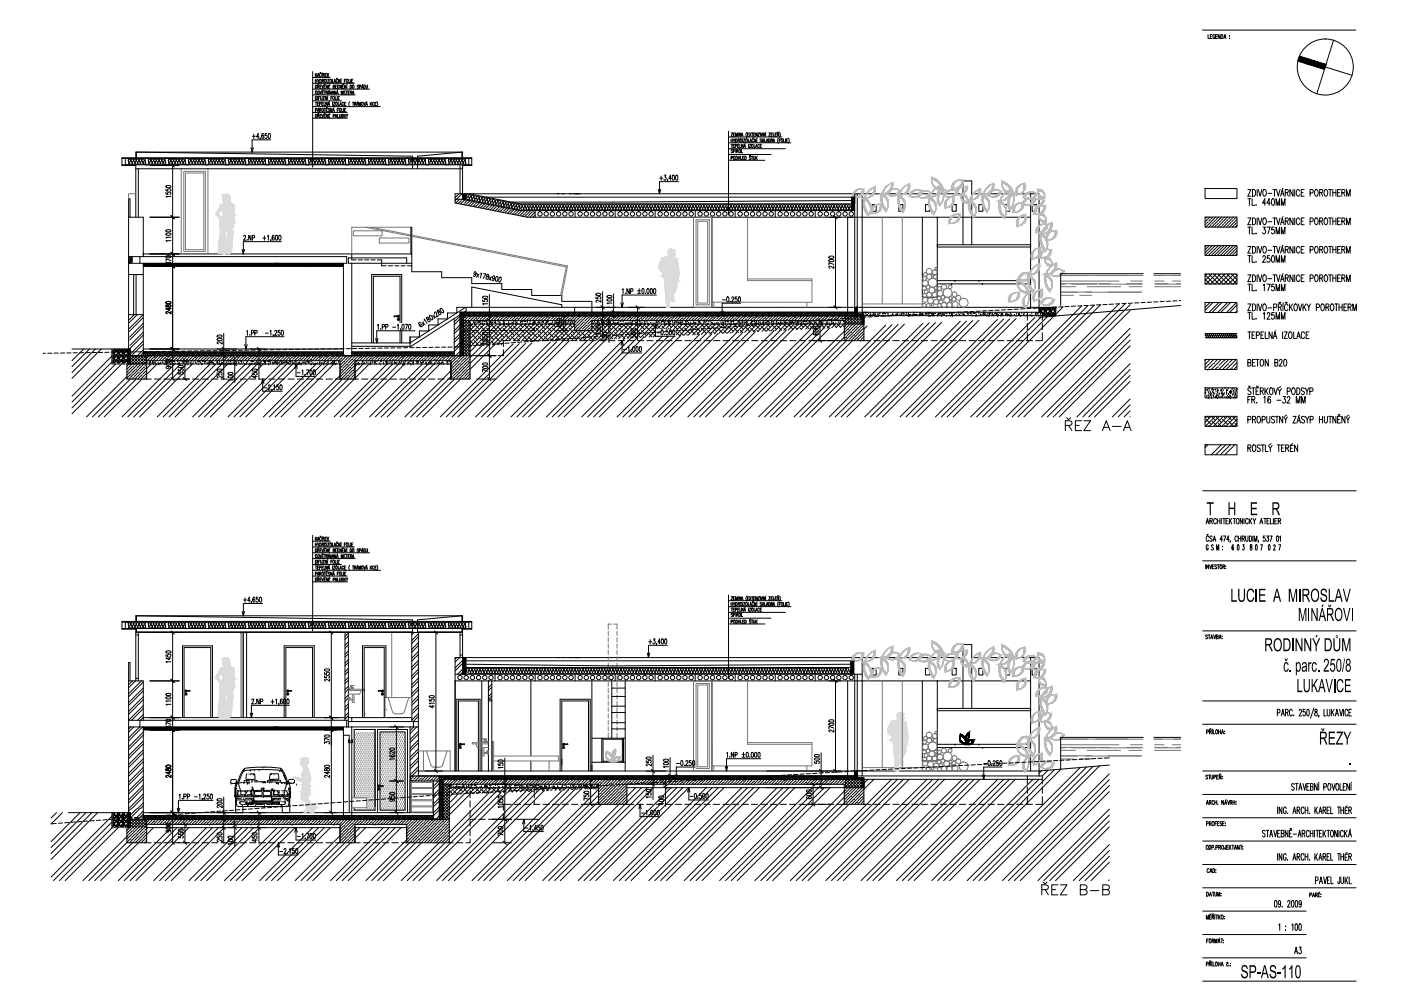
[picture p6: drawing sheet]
<svg xmlns="http://www.w3.org/2000/svg" width="420mm" height="297mm" viewBox="0 0 420 297" stroke-linecap="round" stroke-linejoin="round" font-family="sans-serif">
<g fill="none" stroke="#000" stroke-width=".3">
<path d="M360.6 9h46M362.3 10.4v1.2h.5M363 10.9h.3M363.5 10.4h-.5v1.2h.5M364.3 10.6a.31 .31 0 0 0-.4-.2 .31 .31 0 0 0-.2 .4v.3a.33 .33 0 0 0 .3 .5 .33 .33 0 0 0 .3-.5h-.2M364.5 10.9h.4M365.1 10.4h-.6v1.2h.6M365.9 10.4v1.2l-.6-1.2v1.2M366.2 10.4a.59 .59 0 0 1 .6 .6 .59 .59 0 0 1-.6 .6zM367 11.6l.4-1.2 .3 1.2M367.2 11.1h.3M368.7 10.8h.1"/>
<path d="M368.7 11.4h.1M389.3 18.3l7.9 2.5M389.7 16.8l8 2.5M399.9 12.1l-5 16M93.8 21.5v28.6M93.8 23.2h5.2M93.8 25h12.5M93.8 26.7h17M93.8 28.4h12.7M93.8 30.2h8.6M93.8 32h20.3M93.8 33.7h10.3"/>
<path d="M93.8 35.4h10.3M94.6 25.5a.51 .51 0 0 1 .5 .5 .51 .51 0 0 1-.5 .5zM94.6 28.9a.49 .49 0 0 1 .4 .5 .49 .49 0 0 1-.4 .5zM94.6 33h.4v-.5h-.4v1M94.6 34.2a.49 .49 0 0 1 .4 .5 .49 .49 0 0 1-.4 .5zM94.6 22v1M94.6 23.7v1.1M94.6 24.2h.4M94.6 30.6h.4M94.6 27.4l.1-.1a.48 .48 0 0 1 .4 .4 .48 .48 0 0 1-.4 .5zM94.7 22.4l.3 .6M94.8 30.6v1"/>
<path d="M95 22l-.4 .7M95 23.7v1.1M95.2 23l.2-1 .3 1M95.2 33.5l.2-1 .3 1M95.2 23.7l.3 1.1M95.2 31.1h.3M95.2 26l.5-.1v-.4h-.5v1M95.2 34.7h.5v-.4l-.5-.1v1M95.2 22.7h.4M95.2 28.9v1M95.2 33.1h.4M95.3 25.2l.2 .2 .1-.2"/>
<path d="M95.3 27.3a.49 .49 0 0 1 .5 .4 .49 .49 0 0 1-.5 .5zM95.3 34l.2 .1 .1-.1M95.5 26l.2 .5M95.5 29.4h.3M95.5 34.7l.2 .5M95.6 30.6h-.4v1h.4M95.7 23.7l-.2 .5M95.8 31.2l.4-.1 .1-.4-.5-.1v1M95.8 33l.5-.1v-.4h-.5v1M95.9 23.7a.51 .51 0 0 1 .5 .6 .51 .51 0 0 1-.5 .5zM95.9 27.3l.3 .9 .2-.9M96 21.7l.1 .2 .1-.2"/>
<path d="M96 28.9h-.5v1M96 26h.2M96 34.7h.2M96.1 33l.2 .5M96.1 28.9l.2 1 .3-.1v-.9M96.3 22.2l-.1-.1a.41 .41 0 0 0-.4 .4 .41 .41 0 0 0 .5 .4v-.1M96.4 25.5h-.4v1h.4M96.4 34.2h-.4v1h.4M96.5 25.5l.3 1 .2-1M96.5 34.2l.3 1 .2-1M96.5 31.1h.3M96.6 22v1"/>
<path d="M96.6 24.2l.4-.1v-.3l-.4-.1v1.1M96.6 21.8v.1M96.6 27.7h.3M96.6 32.5h.1a.5 .5 0 0 1 .4 .5 .5 .5 0 0 1-.5 .4zM96.7 27l.1 .1 .1-.1M96.8 22.5l.4-.1v-.3l-.4-.1v1M96.8 28.9h.5l-.5 1h.5M96.8 24.2l.3 .6M96.9 30.6h-.4v1h.4M97.1 27.3h-.5v.9h.5M97.1 22.5l.2 .5M97.2 30.6v1h.3"/>
<path d="M97.2 27.3h.4M97.2 26h.3M97.2 32.5h.5M97.2 34.7h.3M97.2 25.2l.2 .2 .1-.2M97.2 34l.2 .1 .1-.1M97.4 27.3v.9M97.4 32.5v1M97.5 23.7l.2 .2a.51 .51 0 0 1-.3 .8l-.2-.6zM97.5 22.5h.3M97.6 25.5h-.4v1h.4M97.6 34.2h-.4v1h.4"/>
<path d="M97.8 27.7l.4-.1v-.3h-.4v.9M97.8 33h.3M97.9 32.2l.1 .2 .2-.2M98 22h-.5v1h.5M98 28.9v1l-.5-1v1M98 23.7v1.1M98 27.7l.3 .5M98.2 30.6v1l-.5-1v1M98.2 22v1M98.3 23.7h.4l-.4 1.1h.4M98.3 32.5h-.5v1h.5M98.3 28.9v1"/>
<path d="M98.3 25.5v1l-.5-1v1M98.3 34.2v1l-.5-1v1M98.3 31.6l.3-1 .3 1M98.3 22.4l.3 .6M98.3 28.7v.1M98.4 28.2l.2-.9 .3 .9M98.5 27.9h.3M98.5 31.3h.3M98.6 26h.2M98.6 34.8h.2M98.6 22l-.4 .7M98.8 30.4l-.2 .2"/>
<path d="M98.8 27.1h-.2M98.9 32.6l-.1-.1a.23 .23 0 0 0-.3 .1 .23 .23 0 0 0 .1 .3l.3 .5h-.5M98.9 25.3l-.3 .2M98.9 34l-.3 .2M99 23.9l.1-.2a.5 .5 0 0 1 .4 .6 .5 .5 0 0 1-.4 .4zM99 25.6h-.4v.9h.4M99 27.3l.3 .9 .2-.9M99 34.3h-.4v.9h.4M99.2 29.4h.3M99.6 28.2l.3-.9 .2 .9M99.6 32.5v1l-.5-1v1M99.7 28.9h-.5v1"/>
<path d="M99.7 23.7v1.1h.4M99.7 27.9h.3M99.7 33.5l.3-1 .3 1M99.7 30.6v1M99.9 33.1h.3M99.9 26l.4-.1-.1-.4h-.3v1l.4-.1-.1-.4M99.9 34.8l.4-.1v-.4l-.4-.1v1M100 30.6h.5l-.5 1h.5M100.2 24.8l.2-1.1 .3 1.1M100.2 32.3l-.2 .1M100.2 24.4h.4M100.5 35.2l.3-1 .2 1"/>
<path d="M100.5 28.9v1h.5M100.6 26h.2M100.6 34.9h.3M100.7 30.8l.1-.2a.48 .48 0 0 1 .4 .5 .48 .48 0 0 1-.4 .5zM100.8 27.3v.9l-.5-.9v.9M100.9 28.2l.3-.9 .3 .9M101 23.5l.1 .2 .1-.2M101 25.5h-.4v1h.4M101 27.9h.3M101.1 28.9v1M101.1 33h.3M101.2 34.2v1h.4"/>
<path d="M101.2 25.5a.51 .51 0 0 1 .5 .5 .51 .51 0 0 1-.5 .5zM101.3 24l-.2-.3-.2 .2a.5 .5 0 0 0-.1 .5 .5 .5 0 0 0 .4 .3l.1-.2M101.3 27.1h-.1M101.4 29.4h.2M101.4 30.6v1h.4M101.6 32.5h-.5v1M101.8 34.2l.1 1 .3-.1v-.9M101.8 28.9h-.4v1h.4M101.9 32.5a.51 .51 0 0 1 .4 .5 .51 .51 0 0 1-.4 .4zM101.9 31.6l.3-1 .2 1M102 31.3h.3M102 23.7v1.1l-.4-1.1v1.1"/>
<path d="M102.3 23.7v1.1M102.3 28.2v-.9l.3 .9 .3-.9v.9M102.4 23.6l-.1 .1M102.4 25.5v1l-.5-1v1M102.5 32.5v1h.4M102.5 34.7l.4-.1v-.3l-.4-.1v1l.4-.1-.1-.4M102.7 26h.2M102.7 25.2l.2 .2 .1-.2M103 30.9l-.1-.3a.48 .48 0 0 0-.3 .5 .48 .48 0 0 0 .4 .5v-.2M103 32.5v1M103.1 25.5h-.4v1h.4M103.1 27.7h.3"/>
<path d="M103.2 34.2v1M103.3 24.2h.2M103.3 31.1h.2M103.3 33h.3M103.3 34.7l.4 .5M103.5 27.3h-.4v.9h.4M103.7 23.7h-.4v1.1M103.7 34.2l-.5 .7M103.7 27.3h.5l-.5 .9h.5M103.7 30.6h-.4v1h.4M103.8 25.5v1l-.5-1v1M103.8 32.5h-.5v1h.5"/>
<path d="M103.8 34.2l.3 1M103.9 23.9h.4l-.2 .9a.58 .58 0 0 1-.2-.9zM104 25.5v1M104.1 25.3l-.1 .1M104.3 34.2l-.2 .5M104.4 27.7h.3M104.6 23.7v1.1h.4M104.9 27.3h-.5v.9h.5M104.9 30.4l-.3 .7 .3 .9M105 25.5a.51 .51 0 0 1 .5 .5 .51 .51 0 0 1-.5 .5zM105.1 27.7h.4v-.4h-.4v.9M105.2 23.7v1.1"/>
<path d="M105.3 27.7l.2 .5M105.4 24.2h.3M105.7 28.2l.2-.9 .3 .9M105.7 30.6h.5M105.7 27.9h.4M105.8 25.5h.1a.51 .51 0 0 1 .3 .5 .51 .51 0 0 1-.4 .5zM105.9 23.7h-.5v1.1h.5M105.9 30.6v1M106.3 31.1h.4l.1-.4-.5-.1v1M106.6 31.1l.2 .5M106.9 31.6l.3-1 .2 1M107 31.3h.4"/>
<path d="M107.3 30.4l-.1 .2M107.6 25.7l-.1-.2a.23 .23 0 0 0-.4 .1 .23 .23 0 0 0 .1 .3l.4 .5h-.5M107.6 31.6v-1l.3 1 .3-1v1M107.8 26h.4v-.5h-.4v1M108.4 26.5l.3-1 .2 1M108.5 26.2h.3M108.8 25.3l-.1 .1M109.1 30.6l.2 1 .3-1M109.1 25.5a.51 .51 0 0 1 .5 .5 .51 .51 0 0 1-.5 .5zM109.6 31.6l.3-1 .3 1M109.8 25.5l.2 1 .2-.1v-.9M109.8 31.3h.3"/>
<path d="M110.1 30.4l-.2 .2M111 30.6v1M111.2 31.1l.3 .5M111.5 30.6l-.5 .7M112.2 30.9l-.1-.2a.41 .41 0 0 0-.4 .4 .41 .41 0 0 0 .5 .4v-.1M112.4 31.1h.3M112.9 30.6h-.5v1h.5M113.1 30.4l.2 .7-.2 .9M218.5 39.3v25.1M219.2 39.8h.6l-.6 1.1h.6M220.4 39.8h-.4v1.1h.4M221.4 39.8v1.1"/>
<path d="M222.1 39.8v1.1l-.4-1.1v1.1M223.9 39.7l-.2 .6 .2 .9M224.6 39.8h-.4v1.1h.4M224.7 39.8l.5 1.1M225.2 39.8l-.5 1.1M225.4 39.8h.4M225.6 39.8v1.1M226.4 39.8h-.4v1.1h.4M227.1 39.8v1.1l-.4-1.1v1.1M227.3 39.8h.5l-.5 1.1h.5M228 39.8v1.1M228.2 39.8l.3 1.1 .2-1.1"/>
<path d="M229.4 39.8v1.1l-.5-1.1v1.1M229.6 39.8v1.1M229.7 39.7l-.1 .1M230.5 39.8h.5l-.5 1.1h.5M231.7 39.8h-.4v1.1h.4M231.9 39.8v1.1h.4M232.9 39.8h-.4v1.1h.4M233.2 39.6l.1 .2 .2-.2M233.6 39.8v1.1l-.5-1.1v1.1M233.8 39.7l.2 .4-.2 1.1M397.4 20.1l8 2.5M36.6 49.4h104.9"/>
<path d="M36.6 47.5h104.9M37.6 47.5h1v1.9h-1zM39.2 48l-.3 1.1 .6 .1 .2-.3M39.2 48l.5 .9M39.2 48.1l-.2-.4h-.4l-.2 .3 .2 .4M39.7 48.9l.3-.9 .5 .9M40.5 48.9l-.4 .4-.4-.4M40.7 47.3v-1.7h98v1.7M40.7 50.6h82.8M40.9 48l-.4 .9M40.9 48l.4 .9M40.9 48.1l-.2-.4h-.4l-.2 .4-.4-.4-.4 .4"/>
<path d="M40.9 47.3v-1.7l82.8 1.2v3.8h1.5v-3.8l13.3-1.2v1.7M41.3 48.9l-.4 .4-.4-.4M41.5 50.6v14.5M41.7 48.1l-.4-.4-.4 .4M41.7 48l-.4 .9M41.7 48l.4 .9 .4-.9M42.5 48.1l-.4-.4-.4 .4M42.7 47.7h.4l.2 .4-.4 .8-.4-.9zM43.6 47.5h1v1.9h-1zM43.6 48.4l.1 .7-.4 .2-.4-.4-.4 .4-.4-.4-.2 .3h-.4l-.2-.3M45 49.6h8.8M45.3 48l-.5 .9"/>
<path d="M45.3 48l.3 .9M45.3 48.1l-.2-.4h-.5l-.2 .3 .2 .4M45.7 48.9l-.4 .4-.4-.4M46.1 48l.4 .9M46.1 48l-.5 .9M46.1 48.1l-.4-.4-.4 .4M46.5 48.9l-.4 .4-.4-.4M46.5 48.9l.4-.9 .4 .9M47.3 48.9l-.4 .4-.4-.4M47.7 48l-.4 .9M47.7 48l.4 .9M47.7 48.1l-.2-.4h-.4l-.2 .4-.4-.4-.4 .4"/>
<path d="M48.1 48.9l-.4 .4-.4-.4M48.5 48l-.4 .9M48.5 48.1l-.4-.4-.4 .4M48.7 47.7h.4l.2 .4-.4 .8-.4-.9zM49.5 48.4l.2 .5-.2 .3h-.4l-.2-.3-.4 .4-.4-.4M49.5 48.4h.1M49.6 47.5h1v1.9h-1zM49.8 57.7v.5h.6a.4 .4 0 0 1 .1-.6 .4 .4 0 0 1 .6 .1 .4 .4 0 0 1-.1 .6M49.8 56.7v.5h.5a.45 .45 0 0 1 .5-.7 .45 .45 0 0 1 .3 .7l-.1 .1M49.8 55.7l.8-.1 .7 .3a.9 .9 0 0 1-1.5 0zM50.4 48l.2 .4M51.2 48l.4 .9-.4 .4-.4-.4z"/>
<path d="M51.3 58.9h-1.5l.2 .2M51.3 49.1l1 1M51.8 49.6v64M52.1 48.1l-.2-.4h-.4l-.2 .4-.4-.4-.4 .4M52.1 48l-.5 .9M52.1 48l.4 .9M52.5 48.9l-.4 .4-.4-.4M52.9 48.1l-.4-.4-.4 .4M52.9 48l-.4 .9M52.9 48l.4 .9 .4-.9M53.7 48l.4 .9M53.7 48.1l-.4-.4-.4 .4"/>
<path d="M54.1 48.9l-.4 .4-.4-.4-.2 .3h-.4l-.2-.3M54.5 48l-.4 .9M54.5 48l.4 .9M54.5 48.1l-.4-.4-.4 .4M54.9 48.9l-.4 .4-.4-.4M55.3 48l-.4 .9M55.3 48.1l-.4-.4-.4 .4M55.6 47.5h1v1.9h-1zM55.6 48.4l.1 .5-.2 .3h-.4l-.2-.3M57.2 48l.5 .9-.4 .4-.4-.4zM57.7 48.9l.3-.9 .5 .9M58.5 48.9l-.4 .4-.4-.4"/>
<path d="M58.9 48l.4 .9 .4-.9M58.9 48l-.4 .9M58.9 48.1l-.4-.4-.4 .4-.2-.4h-.4l-.2 .4-.4-.4-.5 .3 .2 .4M59.7 48l.4 .9 .4-.9M59.7 48.1l-.4-.4-.4 .4M60.5 48.1l-.4-.4-.4 .4M60.5 48l.4 .9M60.5 48.1l.2-.4 .6 .2-.4 1M60.9 48.9l-.4 .4-.4-.4-.4 .4-.4-.4-.2 .3h-.4l-.2-.3M61.6 47.5h1v1.9h-1zM61.6 48.4l.1 .5-.2 .3h-.4l-.2-.3M63.2 48l-.3 1.1 .6 .1 .2-.3"/>
<path d="M63.2 48l.5 .9M63.2 48.1l-.2-.4h-.4l-.2 .3 .2 .4M63.7 48.9l.4-.9 .4 .9M64.5 48.9l-.4 .4-.4-.4M64.5 48.9l.4-.9 .4 .9M65.3 48.9l-.4 .4-.4-.4M65.7 48.1l-.4-.4-.4 .4-.2-.4h-.4l-.2 .4-.4-.4-.4 .4M65.7 48l-.4 .9M65.7 48l.4 .9 .4-.9M66.5 48.1l-.4-.4-.4 .4M66.7 47.7h.4l.2 .4-.4 .8-.4-.9zM67.5 48.4l.2 .5-.4 .4-.4-.4-.4 .4-.4-.4-.2 .3h-.4l-.2-.3"/>
<path d="M67.5 48.4h.1M67.6 47.5h1v1.9h-1zM68.4 48l.2 .4M69.3 48.1l-.4-.4-.4 .4M69.3 48l.3 .9M69.3 48l-.5 .9M69.7 48.9l-.4 .4-.4-.4M70.1 48.1l-.4-.4-.4 .4M70.1 48l-.5 .9M70.1 48l.4 .9M70.5 48.9l-.4 .4-.4-.4M70.5 48.9l.4-.9 .4 .9"/>
<path d="M71.3 48.9l-.4 .4-.4-.4M71.7 48l-.4 .9M71.7 48l.4 .9M71.7 48.1l-.2-.4h-.4l-.2 .4-.4-.4-.4 .4M72.1 48.9l-.4 .4-.4-.4M72.5 48l-.4 .9M72.5 48.1l-.4-.4-.4 .4M72.7 47.7h.4l.2 .4-.4 .8-.4-.9zM73.5 48.4h.1M73.5 48.4l.2 .5M73.6 47.5h1v1.9h-1zM73.7 48.9l-.4 .4-.4-.4-.2 .3h-.4l-.2-.3"/>
<path d="M75.2 48l.4 .9-.4 .4-.4-.4zM75.3 44.3l.3 1.3M75.7 40.9h.9M76 44.3l-.4 1.3M76.1 48l-.5 .9M76.1 48l.4 .9M76.1 48.1l-.2-.4h-.4l-.2 .4-.4-.4-.5 .3 .2 .4M76.1 40.2v1.3M76.5 48.9l-.4 .4-.4-.4M76.9 48l-.4 .9M76.9 48l.4 .9 .4-.9M76.9 48.1l-.4-.4-.4 .4"/>
<path d="M77.7 41h-.8l.5-1v1.5M77.7 48l.4 .9M77.7 48.1l-.4-.4-.4 .4M78.1 41.4l-.1 .4M78.1 48.9l-.4 .4-.4-.4-.2 .3h-.4l-.2-.3M78.5 48l-.4 .9M78.5 48l.4 .9M78.5 48.1l.2-.4 .6 .2-.4 1M78.5 48.1l-.4-.4-.4 .4M78.9 48.9l-.4 .4-.4-.4M79.1 40.2l-.2-.2a.97 .97 0 0 0-.1 1.5 .46 .46 0 0 0 .3-.5 .46 .46 0 0 0-.5-.4l-.1 .4M79.6 47.5h1v1.9h-1z"/>
<path d="M79.6 48.4l.1 .5-.2 .3h-.4l-.2-.3M80 40h-.5v.6a.44 .44 0 0 1 .6 .4 .44 .44 0 0 1-.6 .4l-.1-.2M80.6 40.1l.1-.1a.94 .94 0 0 1 0 1.5l-.2-.3zM81.2 41.9h-5.6v3.7M81.2 48l-.3 1.1 .6 .1 .2-.3M81.2 48l.5 .9M81.3 48.1l-.2-.4h-.4l-.3 .3 .2 .4M81.7 48.9l.3-.9 .5 .9M82.5 48.9l-.4 .4-.4-.4M82.9 48.1l-.2-.4h-.4l-.2 .4-.4-.4-.4 .4M82.9 48l-.4 .9M82.9 48l.4 .9"/>
<path d="M83.3 48.9l-.4 .4-.4-.4M83.7 48.1l-.4-.4-.4 .4M83.7 48l-.4 .9M83.7 48l.4 .9 .4-.9M84.5 48.1l-.4-.4-.4 .4M84.5 48l.4 .9M84.5 48.1l.2-.4 .6 .2-.4 1M84.9 48.9l-.4 .4-.4-.4-.2 .3h-.4l-.2-.3M85.5 48.4l.2 .5-.2 .3h-.4l-.2-.3M85.5 48.4h.1M85.6 47.5h1v1.9h-1zM87.2 48.1l-.2-.4h-.4l-.2 .3 .2 .4"/>
<path d="M87.2 48l.5 .9M87.2 48l-.4 .9M87.7 48.9l-.4 .4-.4-.4M87.7 48.9l.4-.9 .4 .9M88.5 48.9l-.4 .4-.4-.4M88.5 48.9l.4-.9 .4 .9M89.3 48.9l-.4 .4-.4-.4M89.7 48l-.4 .9M89.7 48l.4 .9M89.7 48.1l-.4-.4-.4 .4-.2-.4h-.4l-.2 .4-.4-.4-.4 .4M90.1 48.9l-.4 .4-.4-.4M90.5 48l-.4 .9"/>
<path d="M90.5 48.1l-.4-.4-.4 .4M90.7 47.7h.4l.2 .4-.4 .8-.4-.9zM91.5 48.4l.2 .5-.2 .3h-.4l-.2-.3-.4 .4-.4-.4M91.5 48.4h.1M91.6 47.5h1v1.9h-1zM93.3 48l-.5 .9M93.3 48l.3 .9 .5-.9M93.3 48.1l-.2-.4h-.4l-.3 .3 .2 .4M94.1 48l.3 .9M94.1 48.1l-.4-.4-.4 .4M94.5 48.9l-.4 .4-.4-.4-.2 .3h-.4l-.2-.3M94.9 48l.4 .9"/>
<path d="M94.9 48l-.5 .9M94.9 48.1l-.4-.4-.4 .4M95.3 48.9l-.4 .4-.4-.4M95.3 48.9l.4-.9 .4 .9M96.1 48.9l-.4 .4-.4-.4M96.5 48.1l-.2-.4h-.4l-.2 .4-.4-.4-.4 .4M96.5 48l-.4 .9M96.7 47.7h.4l.2 .4-.4 .8-.4-.9zM97.5 48.4h.1M97.5 48.4l.2 .5M97.6 47.5h1v1.9h-1zM97.7 48.9l-.4 .4-.4-.4-.2 .3h-.4l-.2-.3"/>
<path d="M99.2 48l-.3 1.1 .6 .1 .2-.3M99.2 48l.5 .9M99.3 48.1l-.2-.4h-.4l-.3 .3 .2 .4M100.1 48l.4 .9M100.1 48l-.4 .9M100.1 48.1l-.4-.4-.4 .4M100.5 48.9l-.4 .4-.4-.4M100.9 48l-.4 .9M100.9 48l.4 .9M100.9 48.1l-.4-.4-.4 .4M101.3 48.9l-.4 .4-.4-.4M101.7 48l-.4 .9"/>
<path d="M101.7 48l.4 .9M101.7 48.1l-.4-.4-.4 .4M101.7 48.1l.4-.4 .4 .4 .2-.4h.4l.2 .4-.4 .8M102.1 48.9l-.4 .4-.4-.4M102.1 48.9l.4-.9 .4 .9M102.9 48.9l-.4 .4-.4-.4M103.6 47.5h1v1.9h-1zM103.6 48.4l.1 .5-.2 .3h-.4l-.2-.3M104.4 48l.2 .4M105.2 48l-.3 1.1 .6 .1 .2-.3M105.2 48l.5 .9M105.3 48.1l-.4-.4-.4 .4"/>
<path d="M105.7 48.9l.3-.9 .5 .9M106.5 48.9l-.4 .4-.4-.4M106.9 48.1l-.2-.4h-.4l-.2 .4-.4-.4-.4 .4M106.9 48l.4 .9M106.9 48l-.4 .9M107.3 48.9l-.4 .4-.4-.4M107.7 48.1l-.4-.4-.4 .4M107.7 48l-.4 .9M107.7 48l.4 .9M108.1 48.9l-.4 .4-.4-.4M108.5 48.1l-.4-.4-.4 .4M108.5 48l-.4 .9"/>
<path d="M108.5 48l.4 .9M108.5 48.1l.2-.4 .6 .2-.4 1M108.9 48.9l-.4 .4-.4-.4M109.5 48.4l.2 .5-.2 .3h-.4l-.2-.3M109.5 48.4h.1M109.6 47.5h1v1.9h-1zM111.3 48l-.5 .9M111.3 48l.4 .9M111.3 48.1l-.2-.4h-.5l-.2 .3 .2 .4M111.7 48.9l-.4 .4-.4-.4M112.1 48l.4 .9M112.1 48l-.4 .9"/>
<path d="M112.1 48.1l-.4-.4-.4 .4M112.5 48.9l-.4 .4-.4-.4M112.5 48.9l.4-.9 .4 .9M113.3 48.9l-.4 .4-.4-.4M113.7 48.1l-.2-.4h-.4l-.2 .4-.4-.4-.4 .4M113.7 48l.4 .9M113.7 48l-.4 .9M114.1 48.9l-.4 .4-.4-.4M114.5 48.1l-.4-.4-.4 .4M114.5 48l-.4 .9M114.7 47.7h.4l.2 .4-.4 .8-.4-.9zM115.5 48.4l.2 .5-.2 .3h-.4l-.2-.3-.4 .4-.4-.4"/>
<path d="M115.5 48.4h.1M115.6 47.5h1v1.9h-1zM117.3 48.1l-.2-.4h-.4l-.3 .3 .2 .4M117.3 48l.3 .9 .5-.9M117.3 48l-.5 .9M118.1 48.1l-.4-.4-.4 .4M118.1 48l.3 .9M118.5 48.9l-.4 .4-.4-.4-.2 .3h-.4l-.2-.3M118.9 48l-.5 .9M118.9 48l.4 .9M118.9 48.1l-.4-.4-.4 .4M118.9 48.1l.4-.4 .4 .4 .4-.4 .4 .4 .2-.4h.4l.2 .4-.4 .8"/>
<path d="M119.3 48.9l-.4 .4-.4-.4M119.3 48.9l.4-.9 .4 .9M120.1 48.9l-.4 .4-.4-.4M120.1 48.9l.4-.9 .4 .9M120.9 48.9l-.4 .4-.4-.4M121.6 47.5h1v1.9h-1zM121.6 48.4l.1 .5M121.8 48.9l-.5 .4-.4-.4M123.2 48l-.3 1.1 .6 .1 .2-.3M123.2 48l.5 .9M123.3 48.1l-.2-.4h-.4l-.3 .3 .2 .4M124.1 48.1l-.4-.4-.4 .4"/>
<path d="M124.1 48l-.4 .9M124.1 48l.4 .9 .4-.9M124.9 48.1l-.4-.4-.4 .4M124.9 48l.4 .9M125.3 48.9l-.4 .4-.4-.4-.2 .3h-.4l-.2-.3M125.5 50.6h13.2M125.7 48.1l-.4-.4-.4 .4M125.7 48l-.4 .9M125.7 48l.4 .9M125.7 48.1l.4-.4 .4 .4 .2-.4h.4l.2 .4-.4 .8M126.1 48.9l-.4 .4-.4-.4M126.1 48.9l.4-.9 .4 .9"/>
<path d="M126.9 48.9l-.4 .4-.4-.4M127.6 47.5h1v1.9h-1zM127.6 48.4l.1 .5-.2 .3h-.4l-.2-.3M128.4 48l.2 .4M129.2 48l-.3 1.1 .6 .1 .2-.3M129.2 48l.5 .9M129.3 48.1l-.4-.4-.4 .4M130 48l-.3 .9M130 48l.5 .9M130.1 48.1l-.4-.4-.4 .4M130.5 48.9l-.4 .4-.4-.4M130.9 48l-.4 .9"/>
<path d="M130.9 48l.4 .9M130.9 48.1l-.4-.4-.4 .4M131.3 48.9l-.4 .4-.4-.4M131.7 48l-.4 .9M131.7 48l.4 .9M131.7 48.1l-.4-.4-.4 .4M132.1 48.9l-.4 .4-.4-.4M132.5 48.1l-.4-.4-.4 .4M132.5 48l-.4 .9M132.5 48l.4 .9M132.9 48.9l-.4 .4-.4-.4M133.3 48l-.4 .9"/>
<path d="M133.3 48.1l-.4-.4-.4 .4M133.5 48.4l.2 .5-.2 .3h-.4l-.2-.3M133.5 48.4h.1M133.6 47.5h1v1.9h-1zM135.3 48.1l-.2-.4h-.5l-.1 .3 .1 .4M135.3 48l-.5 .9M135.3 48l.3 .9M135.7 48.9l-.4 .4-.4-.4M136.1 48l.4 .9M136.1 48l-.4 .9M136.1 48.1l-.4-.4-.4 .4M136.5 48.9l-.4 .4-.4-.4"/>
<path d="M136.5 48.9l.4-.9 .4 .9M136.5 59.7h2.2M137.3 48.9l-.4 .4-.4-.4M137.7 58.1l-1.2 1.2M137.7 48l-.4 .9M137.7 48l.4 .9M137.7 48.1l-.2-.4h-.4l-.2 .4-.4-.4-.4 .4M137.8 59.7l-1.1 1.2M138 49.6v8.5M138.1 48.9l-.4 .4-.4-.4M138.5 48l-.4 .9M138.5 48l.4 .9"/>
<path d="M138.5 48.1l.2-.4 .6 .2-.4 1M138.5 48.1l-.4-.4-.4 .4M138.6 58.1l-2.1 2.1M138.7 59.7v-10.1h2.8v-2.3h-104.9v2.3h4.1v15.5M138.7 59.7l-.3 .3M138.7 59.7l17.1 3.4h100.5M138.9 48.9l-.4 .4-.4-.4M139 58.3l.4 .2M139 58.3l-.1 .6 .1 .2-.1 .2 .1 .2M139 59.5l-.1 .2 .1 .2M139.2 59.9h-.2M139.4 58l-.2 .1"/>
<path d="M139.4 59.3l-.4 .2 .5 .2 .2-.2-.2-.2M139.4 59.9l-1.3 1.2M139.4 58.5l-.4 .2 .4 .2M139.4 58.9l-.4 .2 .4 .2M139.5 58.1l.2 .2-.2 .2M139.5 58.5l.2 .2-.2 .2M139.5 58.9l.2 .2-.2 .2M139.6 47.5h1v1.9h-1zM139.6 48.4l.1 .5-.2 .3h-.4l-.2-.3M139.7 58.5v.4M139.7 58.1v1.8M139.7 58.5l.5-.3 .3 .5"/>
<path d="M140.5 58.6l-.5 1 .5 .2 .3-.3M140.5 58.6l.3 .9M140.5 58.7l.5-.4 .3 .5M140.8 59.5l.3 .5 .5-.3M140.8 58.1l5 1M141.3 58.8l-.5 .7M141.3 58.8l.3 .9M141.3 58.8l.5-.3 .3 .5M141.6 59.7l.3 .5 .5-.3M142.1 59l-.5 .7M142.1 59l.2 .9 .6-.8M142.1 59l.5-.3 .3 .5"/>
<path d="M142.4 59.8l.3 .5 .5-.3M142.9 59.1l.2 .9M142.9 59.1l.5-.3 .3 .5 .3-.3 .4 .1 .1 .4 .5-.4 .3 .5M143.1 60l.6-.7 .2 .9 .6-.8 .2 .9M145.3 59.6l-.6 .7M145.3 59.6l.2 .9 .6-.8M145.3 59.6l.5-.3 .3 .5M145.8 59.1l10.2 2h99.4M145.8 59.1h110.5M146.1 59.7l.2 .9M146.1 59.8l.5-.4 .3 .5M146.9 59.9l-.6 .7"/>
<path d="M146.9 59.9l.2 .9 .6-.7M146.9 59.9l.5-.3 .3 .5M197.4 56.8l.4 1.3M197.8 53.4h1M198.2 56.8l-.4 1.3M198.3 52.7v1.3M199.2 52.5h.5l-.3 .6a.42 .42 0 0 1 .4 .6 .42 .42 0 0 1-.7 0M200.2 53.9v.4M201.3 53.5h-.7l.5-1v1.5M201.7 52.6l.2-.1a.95 .95 0 0 1 0 1.5l-.3-.6zM202.7 52.6l.2-.1a.95 .95 0 0 1 0 1.5l-.3-.6zM203.5 54.4h-5.7v3.7"/>
<path d="M218.5 41.1h16M218.5 42.8h18.7M218.5 44.6h17M218.5 46.3h12.7M218.5 48h10.9M219.2 47.4l.5-.1-.1-.5h-.4v1M219.2 41.6v1M219.2 42.1h.6M219.2 43.3h.6M219.5 43.3v.9M219.8 45l-.2-.2-.4 .2 .6 .5-.2 .3-.4-.1M219.8 41.6v1"/>
<path d="M219.9 41.6l.3 1M219.9 43.7h.3M220 45.3h.4l-.1-.5h-.3v1M220 40.3h.2M220 46.9l.1-.1a.5 .5 0 0 1 .4 .5 .5 .5 0 0 1-.5 .5zM220.3 43.3h-.4v.9h.4M220.4 41.6l-.2 .5M220.5 43.8l.4-.1 .1-.4h-.5v.9M220.6 40.9v-1.1l.3 1.1 .2-1.1v1.1M220.6 41.6a.49 .49 0 0 1 .5 .5 .49 .49 0 0 1-.5 .5zM220.7 46.8a.51 .51 0 0 1 .5 .5 .51 .51 0 0 1-.5 .5zM220.7 44.8v1"/>
<path d="M220.9 45.3h.4l-.1-.5h-.3v1M221.1 45.3l.3 .5M221.2 43.7h.3M221.3 42.1l.4-.1v-.3l-.4-.1v1M221.4 47.3h.5M221.4 46.8v1M221.5 42.1l.3 .5M221.7 43.3h-.5v.9h.5M221.8 44.8l.3 .2v.4a.28 .28 0 0 1-.2 .4 .28 .28 0 0 1-.3-.4zM221.9 43.3v.9h.3M221.9 46.8v1M222.1 46.8v1h.4"/>
<path d="M222.3 40.9l.2-1.1 .3 1.1M222.4 44.8v1h.4M222.4 40.5h.3M222.7 47.3h.3M222.7 41.6v1M222.9 43.3v.9l-.5-.9v.9M223 41.6h.4l-.4 1h.4M223.1 44.2l.3-.9 .2 .9M223.1 46.8h-.4v1h.4M223.2 43.9h.3M223.4 46.8a.51 .51 0 0 1 .4 .5 .51 .51 0 0 1-.4 .5zM223.5 43.1h-.1"/>
<path d="M223.8 41.7v-.1a.48 .48 0 0 1 .4 .5 .48 .48 0 0 1-.4 .4zM224.2 40.3h.3M224.4 41.6v1h.4M224.5 43.3v.9M224.7 43.3h.5l-.5 .9h.5M224.8 46.6l.1 .1 .2-.1M224.9 42.6l.2-1 .3 1M225 42.2h.3M225.2 47l-.5-.1 .5 .8h-.5M225.3 46.8h.5M225.4 43.4l.2-.1a.48 .48 0 0 1 .3 .4 .48 .48 0 0 1-.4 .5zM225.6 46.8v1"/>
<path d="M225.7 41.3l.1 .2 .1-.2M225.9 46.8l.2 1 .3-.1v-.9M226 41.8l-.2-.2a.48 .48 0 0 0-.3 .5 .48 .48 0 0 0 .4 .4l.1-.1M226 40.3h.3M226.1 43.3v.9h.4M226.6 44.2l.3-.9 .2 .9M226.7 46.8v1M226.7 43.9h.3M226.7 41.6v1l-.4-1v1M226.8 47.3l.3 .5M227 41.6v1M227.1 41.4l-.1 .1"/>
<path d="M227.1 46.8l-.4 .7M227.8 43.5l-.1-.2a.41 .41 0 0 0-.5 .5 .41 .41 0 0 0 .6 .3v-.1M228 43.7h.3M228.4 41.7a.24 .24 0 0 0-.4 0 .24 .24 0 0 0 0 .3l.3 .1a.26 .26 0 0 1 0 .4 .26 .26 0 0 1-.4 0M228.4 43.3h-.4v.9h.4M228.6 41.6v1M228.8 42l.3 .6M229.1 41.6l-.5 .6M229.3 41.6v1h.4M229.8 42.6l.3-1 .2 1M229.9 42.2h.4M230.5 41.6a.49 .49 0 0 1 .5 .5 .49 .49 0 0 1-.5 .5z"/>
<path d="M231.2 42.1l.4-.1v-.3l-.4-.1v1l.4-.1-.1-.4M231.3 40.3h.2M231.8 42.6l.3-1 .2 1M231.9 42.2h.3M232.5 40.3h.2M233.4 41.4l-.2 .4 .2 1.1M233.7 42.1h.2M234.1 41.6h-.4v1M235 41.6v1h.4M235.6 41.6v1M235.8 42.1h.3M236.3 41.6h-.5v1h.5"/>
<path d="M236.4 41.4l.3 .7-.3 .8M255.4 59.1v4M255.7 59.8l.3 .2M255.7 59.8l-.2 .2 .2 .2M255.8 59.1v.2l.4-.1-.1 .4M256 59.6l-.5-.2 .2 .4M256 59.6l-.3 .2M256 60l-.3 .2M256.1 59.6l.1 .2-.1 .2M256.3 58.1v36.5M257.1 58.1v36.5h1.5M258.6 58.1v39"/>
<path d="M288.8 58.1h-152.3v2.7l21.7 4.3M291.4 58.1h20.2v35.5M309.1 58.1v34M361.4 56.5h9.6v3h-9.6zM374.2 56.8h1l-1 2h1M374.2 59.6h1M374.7 59.6v2M375.5 59.6v2h.8M375.6 56.8a1.07 1.07 0 0 1 1 .7 1.07 1.07 0 0 1-.3 1.2l-.7 .1zM377 56.8v2M377.4 56.8l.5 2 .5-2M379 56.9l.1-.1a1.06 1.06 0 0 1 .7 1 1.06 1.06 0 0 1-.7 1 1.51 1.51 0 0 1-.1-1.9z"/>
<path d="M380.2 58h1.2M381.5 59.6h.5l.2 .8-.1 .8-.3 .4-.3-.1-.2-.8zM381.8 56.8h.9M382.2 56.8v2M382.8 56.8l.6 2 .5-2M384 58.8l.6-2 .5 2M384.2 58.1h.7M384.8 56.4l-.2 .2M385.4 57.7h.8v-.8l-.8-.1v2M385.9 57.7l.5 1.1M387.8 56.8v2l-1-2v2M388.3 56.8v2"/>
<path d="M389.8 57.3l-.4-.5a1.06 1.06 0 0 0-.7 1 1.06 1.06 0 0 0 .7 1l.4-.5M390.2 57.7h.6M391.1 56.8h-.9v2h.9M392.9 57.9l.9-.2-.1-.8-.8-.1v2M394.5 56.9l.1-.1a1.06 1.06 0 0 1 .7 1 1.06 1.06 0 0 1-.7 1 1.51 1.51 0 0 1-.1-1.9zM395.8 57.7h.8v-.8l-.8-.1v2M396.2 57.7l.5 1.1M397.4 56.9l.1-.1a1.06 1.06 0 0 1 .7 1 1.06 1.06 0 0 1-.7 1 1.38 1.38 0 0 1-.1-1.9zM398.4 56.8h1M398.9 56.8v2M399.7 56.8v2M399.7 57.7h.9"/>
<path d="M400.6 56.8v2M401.2 57.7h.5M402 56.8h-.8v2h.8M402.4 57.7h.8l.1-.7-.9-.2v2M402.9 57.7l.5 1.1M403.8 58.8v-2l.6 2 .5-2v2M38.6 65.1h4.4v11.8M38.6 76.9h65.4v2h-65.4M38.8 77.8l.5 .2M38.8 78.3l.5 .2M38.8 77.8l-.2 .2 .2 .3M38.8 78.3l-.2 .4 .2 .1 .3-.1v.2"/>
<path d="M39 65.1v-5.5h-.4v49.5M39.1 76.9v.2h.5l-.3 .5M39.3 77.5l-.6-.2-.1 .4 .2 .1M39.3 77.5l-.5 .3M39.3 78l-.5 .3M39.3 77.5l.3 .3-.3 .3M39.3 78l.3 .3-.3 .3M39.6 76.9v2M42 76.9v2M43 76.1h.1M43 78.9v27.7M43 79.8h60"/>
<path d="M43 76.1h80.5M43.4 79.2l-.1 .5 .3-.1M43.4 79.2l.2 .3M43.4 79.2l-.2-.2-.2 .3M43.8 79.2l-.2-.2-.2 .2M43.8 79.2l.2 .3M43.8 79.2l-.2 .3M44 79.6l-.2 .2-.2-.2M44 79.5l.2-.3 .2 .3M44.4 79.6l-.2 .2-.2-.2M44.6 79.2l-.6-.2-.1 .2M44.6 79.2l.2 .3"/>
<path d="M44.6 79.2l-.2 .3M44.8 79.6l-.2 .2-.2-.2M45 65.1h8.8M45 79.2l-.2 .3M45 79.2l.2 .3 .2-.3M45 79.2l-.1-.2-.2 .2M45.4 79.2l.2 .3M45.4 79.2l-.2-.2-.2 .2M45.6 79.6l-.2 .2-.5-.2M45.8 79.2l-.2 .3M45.8 79.2l.3 .3M45.8 79.2l-.1-.2-.2 .2"/>
<path d="M46.1 79.6l-.2 .2-.2-.2M46.2 79.2l-.1 .3M46.2 79.2l.2 .3M46.3 79.2l-.2-.2-.2 .2M46.4 79.6l-.2 .2-.1-.2M46.7 79.2l-.2-.2-.2 .2M46.7 79.2l-.3 .3M46.7 79.2l.2 .3M46.9 79.6l-.2 .2-.2-.2M47.1 79.2l-.2-.2-.2 .2M47.1 79.2l.1 .3 .3-.3M47.1 79.2l-.2 .3"/>
<path d="M47.5 79.2l-.2-.2-.2 .2M47.5 79.2l.2 .3M47.7 79.6l-.2 .2-.6-.2M47.9 79.2l-.2-.2-.2 .2M47.9 79.2l.2 .3M47.9 79.2l-.2 .3M48.1 79.6l-.2 .2-.2-.2M48.3 79.2l-.2 .3M48.3 79.2l.2 .3M48.3 79.2l-.2-.2-.2 .2M48.5 79.6l-.2 .2-.2-.2M48.7 79.2l-.2-.2-.2 .2"/>
<path d="M48.7 79.2l-.2 .3M48.7 79.2l.2 .3M48.9 79.6l-.2 .2-.2-.2M49.1 79.2l-.2 .3M49.1 79.2l.2 .3 .2-.3M49.1 79.2l-.2-.2-.2 .2M49.5 79.2l-.2-.2-.2 .2M49.5 79.2l.2 .3M49.7 79.6l-.2 .2-.6-.2M49.8 79.2v-.5l.5 .3a.42 .42 0 0 1 .6-.4 .42 .42 0 0 1 .1 .7M49.8 76.8l.8-.2 .7 .3a.9 .9 0 0 1-1.5 0zM49.8 70l.8-.2 .7 .3a.9 .9 0 0 1-1.5 0z"/>
<path d="M49.8 69l.8-.2 .7 .3a.9 .9 0 0 1-1.5 0zM49.9 79.2l-.2 .3M49.9 79.2l.2 .3M49.9 79.2l-.2-.2-.2 .2M50.1 79.6l-.2 .2-.2-.2M50.3 79.2l-.2 .3M50.3 79.2l.2 .3M50.3 79.2l-.2-.2-.1 .2M50.5 79.6l-.2 .2-.2-.2M50.7 79.2l-.2 .3M50.7 79.2l.2 .3M50.7 79.2l-.2-.2-.2 .2"/>
<path d="M50.9 79.6l-.2 .2-.2-.2M51 79.3l-.1 .2M51.1 79.2l.2 .3 .2-.3M51.1 79.2l-.1 .1M51.1 79.2l-.2-.2-.1 .2M51.3 78.1l-1.5-.5v.7M51.3 72.1h-1.5l.2 .3M51.3 71.1h-1.5l.2 .3M51.3 79.3l1 1M51.3 75.6l1 1M51.3 64.6l1 1M51.5 79.2l.2 .3"/>
<path d="M51.5 79.2l-.2-.2-.2 .2M51.7 79.6l-.2 .2-.5-.2M51.9 79.2l.3 .3M51.9 79.2l-.2 .3M51.9 79.2l-.1-.2-.2 .2M52.2 79.6l-.2 .2-.2-.2M52.3 79.2l-.1 .3M52.3 79.2l.2 .3M52.4 79.2l-.2-.2-.2 .2M52.5 79.6l-.2 .2-.1-.2M52.7 79.2l-.1-.2-.2 .2M52.7 79.2l-.2 .3"/>
<path d="M52.7 79.2l.3 .3M53 79.6l-.2 .2-.2-.2M53.2 79.2l-.2-.2-.2 .2M53.2 79.2l-.2 .3M53.2 79.2l.1 .3 .3-.3M53.6 79.2l-.2-.2-.2 .2M53.6 79.2l.2 .3M53.8 79.6l-.2 .2-.6-.2M54 79.2l-.2-.2-.2 .2M54 79.2l.2 .3M54 79.2l-.2 .3M54.2 79.6l-.2 .2-.2-.2"/>
<path d="M54.2 79.5l.2-.3 .2 .3M54.6 79.6l-.2 .2-.2-.2M54.8 79.2l-.6-.2-.2 .2M54.8 79.2l-.2 .3M54.8 79.2l.2 .3M55 79.6l-.2 .2-.2-.2M55.2 79.2l-.2 .3M55.2 79.2l.2 .3M55.2 79.2l-.2-.2-.2 .2M55.4 79.6l-.2 .2-.2-.2M55.6 79.2l-.2 .3M55.6 79.2l.2 .3"/>
<path d="M55.6 79.2l-.2-.2-.2 .2M55.8 79.6l-.2 .2-.2-.2M56 79.2l.2 .3M56 79.2l-.2 .3M56 79.2l-.2-.2-.2 .2M56.2 79.6l-.2 .2-.2-.2M56.2 79.5l.2-.3 .2 .3M56.6 79.6l-.2 .2-.2-.2M56.8 79.2l-.2 .3M56.8 79.2l.2 .3M56.8 79.2l-.6-.2-.2 .2M57 79.6l-.2 .2-.2-.2"/>
<path d="M57.2 79.2l-.2 .3M57.2 79.2l.2 .3M57.2 79.2l-.2-.2-.1 .2M57.4 79.6l-.1 .2-.2-.2M57.6 79.2l-.2 .3M57.6 79.2l.2 .3M57.6 79.2l-.2-.2-.2 .2M57.8 79.6l-.2 .2-.2-.2M58 79.2l-.2-.2-.1 .2M58 79.2l.3 .3M58 79.2l-.2 .3M58.3 79.6l-.2 .2-.2-.2"/>
<path d="M58.3 79.5l.1-.3 .2 .3M58.6 79.6l-.2 .2-.1-.2M58.8 79.2l-.5-.2-.2 .2M58.8 79.2l.3 .3M58.8 79.2l-.2 .3M59.1 79.6l-.2 .2-.2-.2M59.3 79.2l-.2-.2-.2 .2M59.3 79.2l-.2 .3M59.3 79.2l.1 .3M59.5 79.6l-.2 .2-.2-.2M59.6 79.2l-.1-.2-.2 .2M59.6 79.2l-.2 .3"/>
<path d="M59.6 79.2l.3 .3M59.9 79.6l-.2 .2-.2-.2M60.1 79.2l-.2-.2-.2 .2M60.1 79.2l.2 .3M60.1 79.2l-.2 .3M60.3 79.6l-.2 .2-.2-.2M60.5 79.2l-.2 .3M60.5 79.2l.2 .3M60.5 79.2l-.2-.2-.2 .2M60.7 79.6l-.2 .2-.2-.2M60.9 79.2l-.2-.2-.2 .2M60.9 79.2l-.2 .3"/>
<path d="M60.9 79.2l.2 .3M61.1 79.6l-.2 .2-.2-.2M61.3 79.2l-.2 .3M61.3 79.2l.2 .3M61.3 79.2l-.2-.2-.2 .2M61.5 79.6l-.2 .2-.2-.2M61.7 79.2l.2 .3M61.7 79.2l-.2 .3M61.7 79.2l-.2-.2-.2 .2M61.9 79.6l-.2 .2-.2-.2M62.1 79.2l.2 .3M62.1 79.2l-.2 .3"/>
<path d="M62.1 79.2l-.2-.2-.2 .2M62.3 79.6l-.2 .2-.2-.2M62.5 79.2l-.2 .3M62.5 79.2l.2 .3 .2-.3M62.5 79.2l-.2-.2-.2 .2M62.9 79.2l.2 .3M62.9 79.2l-.2-.2-.2 .2M63.1 79.6l-.2 .2-.5-.2M63.3 79.2l-.2-.2-.2 .2M63.3 79.2l-.2 .3M63.3 79.2l.2 .3M63.5 79.6l-.1 .2-.2-.2"/>
<path d="M63.7 79.2l-.2 .3M63.7 79.2l.2 .3M63.8 79.2l-.2-.2-.2 .2M63.9 79.6l-.2 .2-.2-.2M64.1 79.2l-.2-.2-.1 .2M64.1 79.2l.2 .3M64.1 79.2l-.2 .3M64.3 79.6l-.1 .2-.2-.2M64.6 79.2l-.2-.2-.2 .2M64.6 79.2l-.3 .3M64.6 79.2l.1 .3 .2-.3M64.9 79.2l-.2-.2-.1 .2"/>
<path d="M64.9 79.2l.3 .3M65.2 79.6l-.2 .2-.6-.2M65.4 79.2l-.2-.2-.2 .2M65.4 79.2l-.2 .3M65.4 79.2l.2 .3M65.6 79.6l-.2 .2-.2-.2M65.7 79.2l-.1 .3M65.7 79.2l.3 .3M65.8 79.2l-.2-.2-.2 .2M66 79.6l-.2 .2-.2-.2M66.2 79.2l-.2-.2-.2 .2M66.2 79.2l.2 .3"/>
<path d="M66.2 79.2l-.2 .3M66.4 79.6l-.2 .2-.2-.2M66.6 79.2l-.2 .3M66.6 79.2l.2 .3 .2-.3M66.6 79.2l-.2-.2-.2 .2M67 79.2l.2 .3M67 79.2l-.2-.2-.2 .2M67.2 79.6l-.2 .2-.6-.2M67.4 79.2l-.2 .3M67.4 79.2l.2 .3M67.4 79.2l-.2-.2-.2 .2M67.6 79.6l-.2 .2-.2-.2"/>
<path d="M67.6 79.5l.2-.3 .2 .3M68 79.6l-.2 .2-.2-.2M68.2 79.2l.2 .3M68.2 79.2l-.2 .3M68.2 79.2l-.6-.2-.2 .2M68.4 79.6l-.2 .2-.2-.2M68.6 79.2l-.2-.2-.2 .2M68.6 79.2l-.2 .3M68.6 79.2l.2 .3M68.8 79.6l-.2 .2-.1-.2M69 79.2l-.2 .3M69 79.2l.2 .3"/>
<path d="M69 79.2l-.2-.2-.2 .2M69.2 79.6l-.2 .2-.2-.2M69.4 79.2l-.2-.2-.2 .2M69.4 79.2l.2 .3M69.4 79.2l-.2 .3M69.6 79.6l-.2 .2-.1-.2M69.6 79.5l.2-.3 .2 .3M70 79.6l-.2 .2-.2-.2M70.2 79.2l-.5-.2-.2 .2M70.2 79.2l.2 .3M70.2 79.2l-.2 .3M70.4 79.6l-.1 .2-.2-.2"/>
<path d="M70.7 79.2l-.2-.2-.2 .2M70.7 79.2l-.3 .3M70.7 79.2l.1 .3M70.9 79.6l-.2 .2-.2-.2M71 79.2l-.2-.2-.1 .2M71 79.2l-.2 .3M71 79.2l.2 .3M71.2 79.6l-.1 .2-.2-.2M71.5 79.2l-.2-.2-.2 .2M71.5 79.2l-.3 .3M71.5 79.2l.2 .3M71.7 79.6l-.2 .2-.2-.2"/>
<path d="M71.7 79.5l.1-.3 .3 .3M72.1 79.6l-.2 .2-.2-.2M72.3 79.2l.2 .3M72.3 79.2l-.2 .3M72.3 79.2l-.6-.2-.2 .2M72.5 79.6l-.2 .2-.2-.2M72.6 74.8l.4 1.3M72.7 79.2l.2 .3M72.7 79.2l-.2 .3M72.7 79.2l-.2-.2-.2 .2M72.9 79.6l-.2 .2-.2-.2M73.1 70.9l.2-.4 .4 .3-.7 1.2h.7"/>
<path d="M73.1 79.2l-.2 .3M73.1 79.2l.2 .3M73.1 79.2l-.2-.2-.2 .2M73.3 79.6l-.2 .2-.2-.2M73.3 74.8l-.3 1.3M73.5 79.2l-.2 .3M73.5 79.2l.2 .3M73.5 79.2l-.2-.2-.2 .2M73.7 79.6l-.2 .2-.2-.2M73.7 79.5l.2-.3 .2 .3M74.1 71.9h.1M74.1 79.6l-.2 .2-.2-.2"/>
<path d="M74.3 79.2l.2 .3M74.3 79.2l-.2 .3M74.3 79.2l-.6-.2-.2 .2M74.5 79.6l-.2 .2-.2-.2M74.7 79.2l-.2-.2-.2 .2M74.7 79.2l-.2 .3M74.7 79.2l.2 .3M74.9 79.6l-.2 .2-.2-.2M75.1 79.2l-.2 .3M75.1 79.2l.2 .3M75.1 79.2l-.2-.2-.2 .2M75.3 70.5v1.5l-.7-1.5v1.5"/>
<path d="M75.3 79.6l-.2 .2-.2-.2M75.5 79.2l-.2-.2-.2 .2M75.5 79.2l-.2 .3M75.5 79.2l.2 .3M75.7 71.3l.6-.1v-.6l-.6-.1v1.5M75.7 79.6l-.2 .2-.1-.2M75.7 79.5l.2-.3 .2 .3M76.1 79.6l-.2 .2-.2-.2M76.3 79.2l-.5-.2-.2 .2M76.3 79.2l.2 .3M76.3 79.2l-.2 .3M76.5 79.6l-.2 .2-.1-.2"/>
<path d="M76.8 79.2l-.2-.2-.2 .2M76.8 79.2l-.3 .3M76.8 79.2l.1 .3 .2-.3M77.1 79.2l-.2-.2-.1 .2M77.1 79.2l.2 .3M77.3 79.6l-.1 .2-.6-.2M77.6 79.2l-.2-.2-.2 .2M77.6 79.2l-.3 .3M77.6 79.2l.2 .3M77.8 79.6l-.2 .2-.2-.2M77.8 79.5l.1-.3 .2 .3M78.1 79.6l-.1 .2-.2-.2"/>
<path d="M78.4 79.2l.2 .3M78.4 79.2l-.3 .3M78.4 79.2l-.6-.2-.2 .2M78.6 79.6l-.2 .2-.2-.2M78.8 79.2l.2 .3 .2-.3M78.8 79.2l-.2 .3M78.8 79.2l-.2-.2-.2 .2M78.8 71.4h.9M79.2 79.2l.2 .3M79.2 79.2l-.2-.2-.2 .2M79.3 70.7v1.3M79.4 79.6l-.2 .2-.6-.2"/>
<path d="M79.6 79.2l-.2 .3M79.6 79.2l.2 .3M79.6 79.2l-.2-.2-.2 .2M79.8 79.6l-.2 .2-.2-.2M80 79.2l-.2 .3M80 79.2l.2 .3M80 79.2l-.2-.2-.2 .2M80.2 79.6l-.2 .2-.2-.2M80.2 70.8l.3-.3v1.5M80.4 79.2l.2 .3M80.4 79.2l-.2 .3M80.4 79.2l-.2-.2-.2 .2"/>
<path d="M80.6 79.6l-.2 .2-.2-.2M80.8 79.2l-.2-.2-.2 .2M80.8 79.2l-.2 .3M80.8 79.2l.2 .3 .2-.3M81.2 79.2l.2 .3M81.2 79.2l-.2-.2-.2 .2M81.2 71.9l-.1 .4M81.4 79.6l-.2 .2-.6-.2M81.6 79.2l-.2-.2-.2 .2M81.6 79.2l-.2 .3M81.6 79.2l.2 .3M81.8 79.6l-.2 .2-.2-.2"/>
<path d="M82 79.2l-.2 .3M82 79.2l.2 .3M82 79.2l-.1-.2-.2 .2M82.2 70.7l-.2-.2a.73 .73 0 0 0-.4 .8 .73 .73 0 0 0 .5 .6 .42 .42 0 0 0 .2-.5 .42 .42 0 0 0-.5-.2l-.2 .3M82.2 79.6l-.2 .2-.2-.2M82.4 79.2l-.2-.2-.2 .2M82.4 79.2l.2 .3M82.4 79.2l-.2 .3M82.6 79.6l-.2 .2-.1-.2M82.7 70.6l.2-.1a.9 .9 0 0 1 0 1.5l-.3-.6zM82.8 79.2l-.1-.2-.2 .2M82.8 79.2l.2 .3 .2-.3"/>
<path d="M82.8 79.2l-.2 .3M83.2 79.2l-.2-.2-.2 .2M83.2 79.2l.2 .3M83.4 79.6l-.2 .2-.5-.2M83.7 79.2l-.3 .3M83.7 79.2l.2 .3M83.7 79.2l-.2-.2-.2 .2M83.7 70.6l.2-.1a.85 .85 0 0 1 0 1.5l-.3-.6zM83.9 79.6l-.2 .2-.2-.2M84 79.2l-.1 .3M84 79.2l.2 .3M84.1 79.2l-.2-.2-.2 .2"/>
<path d="M84.2 79.6l-.1 .2-.2-.2M84.3 72.4h-11.3v3.7M84.5 79.2l.2 .3M84.5 79.2l-.3 .3M84.5 79.2l-.2-.2-.2 .2M84.7 79.6l-.2 .2-.2-.2M84.9 79.2l.1 .3 .3-.3M84.9 79.2l-.2 .3M84.9 79.2l-.2-.2-.2 .2M85.3 79.2l.2 .3M85.3 79.2l-.2-.2-.2 .2M85.5 79.6l-.2 .2-.6-.2"/>
<path d="M85.7 79.2l-.2 .3M85.7 79.2l.2 .3M85.7 79.2l-.2-.2-.2 .2M85.9 79.6l-.2 .2-.2-.2M86.1 79.2l-.2-.2-.2 .2M86.1 79.2l-.2 .3M86.1 79.2l.2 .3M86.3 79.6l-.2 .2-.2-.2M86.5 79.2l-.2 .3M86.5 79.2l.2 .3M86.5 79.2l-.2-.2-.2 .2M86.7 79.6l-.2 .2-.2-.2"/>
<path d="M86.9 79.2l-.2-.2-.2 .2M86.9 79.2l-.2 .3M86.9 79.2l.2 .3M87.1 79.6l-.2 .2-.2-.2M87.1 79.5l.2-.3 .2 .3M87.5 79.6l-.2 .2-.2-.2M87.7 79.2l-.6-.2-.1 .2M87.7 79.2l-.2 .3M87.7 79.2l.2 .3M87.9 79.6l-.2 .2-.2-.2M88.1 79.2l-.2-.2-.1 .2M88.1 79.2l.2 .3"/>
<path d="M88.1 79.2l-.2 .3M88.3 79.6l-.1 .2-.2-.2M88.5 79.2l-.2-.2-.2 .2M88.5 79.2l-.2 .3M88.5 79.2l.2 .3M88.7 79.6l-.2 .2-.2-.2M88.9 79.2l-.2 .3M88.9 79.2l.3 .3M88.9 79.2l-.1-.2-.2 .2M89.2 79.6l-.2 .2-.2-.2M89.2 79.5l.1-.3 .2 .3M89.5 79.6l-.2 .2-.1-.2"/>
<path d="M89.7 79.2l-.2 .3M89.7 79.2l.3 .3M89.7 79.2l-.5-.2-.2 .2M90 79.6l-.2 .2-.2-.2M90.2 79.2l-.2 .3M90.2 79.2l.1 .3M90.2 79.2l-.2-.2-.2 .2M90.4 79.6l-.2 .2-.2-.2M90.6 79.2l-.3 .3M90.6 79.2l.2 .3M90.6 79.2l-.2-.2-.2 .2M90.8 79.6l-.2 .2-.2-.2"/>
<path d="M91 79.2l-.2 .3M91 79.2l.2 .3M91 79.2l-.2-.2-.2 .2M91.2 79.6l-.2 .2-.2-.2M91.2 79.5l.2-.3 .2 .3M91.6 79.6l-.2 .2-.2-.2M91.8 79.2l-.2 .3M91.8 79.2l.2 .3M91.8 79.2l-.6-.2-.2 .2M92 79.6l-.2 .2-.2-.2M92.2 79.2l-.2 .3M92.2 79.2l.2 .3 .2-.3"/>
<path d="M92.2 79.2l-.2-.2-.2 .2M92.6 79.2l-.2-.2-.2 .2M92.6 79.2l.2 .3M92.8 79.6l-.2 .2-.6-.2M93 79.2l-.2-.2-.2 .2M93 79.2l-.2 .3M93 79.2l.2 .3M93.2 79.6l-.2 .2-.2-.2M93.4 79.2l-.2 .3M93.4 79.2l.2 .3M93.4 79.2l-.2-.2-.2 .2M93.6 79.6l-.2 .2-.2-.2"/>
<path d="M93.8 79.2l-.2 .3M93.8 79.2l.2 .3M93.8 79.2l-.2-.2-.2 .2M94 79.6l-.2 .2-.2-.2M94.2 79.2l-.2-.2-.1 .2M94.2 79.2l-.2 .3M94.2 79.2l.2 .3 .2-.3M94.6 79.2l.2 .3M94.6 79.2l-.2-.2-.2 .2M94.8 79.6l-.2 .2-.5-.2M95 79.2l-.2-.2-.1 .2M95 79.2l-.2 .3"/>
<path d="M95 79.2l.2 .3M95.2 79.6l-.1 .2-.2-.2M95.4 79.2l-.2 .3M95.4 79.2l.2 .3M95.5 79.2l-.2-.2-.2 .2M95.6 79.6l-.2 .2-.2-.2M95.8 79.2l-.1-.2-.2 .2M95.8 79.2l-.2 .3M95.8 79.2l.3 .3M96.1 79.6l-.2 .2-.2-.2M96.3 79.2l.1 .3 .2-.3M96.3 79.2l-.2 .3"/>
<path d="M96.3 79.2l-.2-.2-.2 .2M96.6 79.2l-.1-.2-.2 .2M96.6 79.2l.3 .3M96.9 79.6l-.2 .2-.6-.2M97.1 79.2l-.2 .3M97.1 79.2l.2 .3M97.1 79.2l-.2-.2-.2 .2M97.3 79.6l-.2 .2-.2-.2M97.5 79.2l-.2 .3M97.5 79.2l.2 .3M97.5 79.2l-.2-.2-.2 .2M97.7 79.6l-.2 .2-.2-.2"/>
<path d="M97.9 79.2l-.2-.2-.2 .2M97.9 79.2l-.2 .3M97.9 79.2l.2 .3M98.1 79.6l-.2 .2-.2-.2M98.3 79.2l.2 .3 .2-.3M98.3 79.2l-.2 .3M98.3 79.2l-.2-.2-.2 .2M98.7 79.2l-.2-.2-.2 .2M98.7 79.2l.2 .3M98.9 79.6l-.2 .2-.6-.2M99.1 79.2l-.2 .3M99.1 79.2l.2 .3"/>
<path d="M99.1 79.2l-.2-.2-.2 .2M99.3 79.6l-.2 .2-.2-.2M99.5 79.2l-.2 .3M99.5 79.2l.2 .3M99.5 79.2l-.2-.2-.2 .2M99.7 79.6l-.2 .2-.2-.2M99.9 79.2l-.2 .3M99.9 79.2l.2 .3M99.9 79.2l-.2-.2-.2 .2M100.1 79.6l-.2 .2-.2-.2M100.3 79.2l-.2-.2-.2 .2M100.3 79.2l.2 .3 .2-.3"/>
<path d="M100.3 79.2l-.2 .3M100.7 79.2l.2 .3M100.7 79.2l-.2-.2-.2 .2M100.9 79.6l-.2 .2-.5-.2M101.1 79.2l-.2-.2-.1 .2M101.1 79.2l-.2 .3M101.1 79.2l.2 .3M101.3 79.6l-.1 .2-.2-.2M101.3 79.5l.2-.3 .2 .3M101.7 79.6l-.2 .2-.2-.2M101.9 79.2l-.5-.2-.2 .2M101.9 79.2l-.2 .3"/>
<path d="M101.9 79.2l.3 .3M102.2 79.6l-.2 .2-.2-.2M102.4 79.2l.3-.2-.2 .5M102.4 79.2l-.2 .3M102.4 79.2l.1 .3M102.4 79.2l-.2-.2-.2 .2M102.6 79.6l-.2 .2-.2-.2M103 79.3l-.1 .4-.3-.1M103 78.9v27.7M105.5 76.1v1.8h1.3M105.5 78.9v27.7M107.4 77.9h1.3"/>
<path d="M109.3 77.9h1.3M111.3 77.9h1.2M113.2 77.9h1.3v1.8h1.3M116.5 79.7h1.2M118.4 79.7h1.2M120.3 79.7h1.2M122 78.9v-1.6h-17.5v1.6h19M122.2 79.7h1.3M123.2 76.1v-8h.3v13.3h9v1.8h9v1.8h9v1.8h9v1.8h9v1.7h9v4.3M138 60.4l-.6 .6M138.2 60.2h.1M139.1 61.1h.1"/>
<path d="M140.2 60l-.9 .9M140.9 60.2l-1.3 1.2M141.3 60.7l-.9 .9M141.5 60.4h.1M142.2 61.5l-.3 .4M142.4 60.5l-1.3 1.2M142.4 61.3h.1M143.1 60.6l-.5 .5M143.2 60l.3 .5 .5-.3 .3 .5 .4-.4M143.8 60.7l-1.2 1.3M144.6 60.9l-1.1 1.1M144.7 60.4l.4 .4 .4-.3 .2 .4h.4l.2-.3"/>
<path d="M145.3 61l-1.2 1.3M145.5 61.8l-.7 .6M145.7 61.5h.1M146.1 61.2l-.1 .1M146.4 60.6l.1 .4 .4 .1 .2-.3 .4 .5 .4-.3M146.4 62.6l-.1 .1M146.6 62.4h.1M146.8 61.3l-1.3 1.3M147.5 61.5l-.6 .7M147.7 60.1l.2 .9M147.7 60.1l.5-.3 .3 .5 .3-.3h.4l.1 .4M147.9 61l.6-.8 .2 .9"/>
<path d="M148 60.9l.3 .5 .5-.3M148.3 61.6l-1.3 1.3M148.7 61.1l.6-.7 .2 .9M148.8 61.1l.3 .5 .5-.3M148.8 62l-1.1 1M149.3 60.4l.5-.3 .3 .5 .2-.3h.4l.2 .4M149.5 61.3l.6-.8 .2 .9M149.5 61.3l.3 .5 .5-.4M149.7 62.9l-.5 .4M149.8 61.9l-1.3 1.3M149.9 62.6h.1M150.3 61.5l.3 .4 .5-.3"/>
<path d="M150.5 62.1l-.3 .3M150.8 63.5h.1M150.9 60.7l-.6 .7M150.9 60.7l.2 .9M150.9 60.7l.5-.3 .3 .5M151.1 61.6l.4 .5 .4-.4M151.3 62.2l-1.4 1.3M151.7 60.9l-.6 .7M151.7 60.9l.2 .8M151.7 60.9l.5-.4 .3 .5M151.9 61.7l.2 .4 .4 .1 .2-.3 .4 .5 .4-.3 .4 .5 .4-.4M152 62.4l-1 .9"/>
<path d="M152.5 61l-.6 .7M152.5 61l.2 .9 .5-.7M152.5 61l.5-.3 .3 .5M152.7 62.5l-1.3 1.3M153 63.1l-.8 .8M153.2 62.9h.1M153.2 61.2l.3 .9 .6-.8M153.3 61.2l.5-.3 .3 .5M153.9 64l-.2 .2M154.1 61.3l.2 .9 .6-.7 .2 .9M154.1 61.4l.5-.3 .3 .4M154.1 63.8h.1"/>
<path d="M154.2 62.8l-1.3 1.3M154.3 62.2l.3 .5 .5-.3M154.9 61.5l.5-.3 .3 .5M154.9 62.9l-.6 .6M155.1 62.4l.3 .5 .5-.4M155.7 63.1l-1.3 1.2M155.7 61.6l-.6 .8M156.3 63.3l-1.1 1.1M156.6 61.7l-.2-.3-.5 .1v1M156.6 61.7l-.3 .8 .2 .4h.4l.2-.4 .4 .4 .4-.4 .4 .4 .4-.4M156.6 61.7l.4 .8 .4-.8M157.2 64.2l-.6 .6"/>
<path d="M157.4 61.7l-.4-.4-.4 .4M157.4 64h.1M157.4 61.7l.4 .8 .4-.8M157.4 63.1l-1.5 1.5M158.1 65.1h118.5M158.2 61.7l-.4-.4-.4 .4M158.2 61.7l.5 .8M158.3 63.1l-.7 .7M158.3 64.9h.1M158.7 62.5l.3-.8 .5 .8M159.2 63.1l-1.8 1.8M159.5 62.5l-.4 .4-.4-.4"/>
<path d="M159.6 63.5l-1.1 1.1M159.9 61.7l-.2-.3h-.4l-.2 .3-.4-.4-.4 .4M159.9 63.3h.1M159.9 61.7l-.4 .8M159.9 61.7l.4 .8M160.3 62.5l-.4 .4-.4-.4M160.5 63.6l-1.5 1.5M160.5 64.5l-.6 .6M160.5 63.1v2M160.7 61.7l-.4 .8M160.7 61.7l.4 .8 .4-.8M160.7 61.7l-.4-.4-.4 .4"/>
<path d="M161.5 61.7l.4 .8M161.5 61.7l-.4-.4-.4 .4M161.9 62.5l-.4 .4-.4-.4-.2 .4h-.4l-.2-.4M162.3 61.7l-.4 .8M162.3 61.7l.4 .8M162.3 61.7l-.4-.4-.4 .4M162.7 62.5l-.4 .4-.4-.4M163.1 61.7l-.4 .8M163.1 61.7l.4 .8M163.2 61.7l-.4-.4-.5 .4M163.5 62.5l-.4 .4-.4-.4M164 61.7l-.5 .8"/>
<path d="M164 61.7l.3 .8M164 61.7l-.4-.4-.4 .4M164.4 62.5l-.4 .4-.4-.4M164.8 61.7l-.5 .8M164.8 61.7l.3 .8M164.8 61.7l-.4-.4-.4 .4M165.2 62.5l-.4 .4-.4-.4M165.6 61.7l-.5 .8M165.6 61.7l.4 .8M165.6 61.7l-.4-.4-.4 .4M166 62.5l-.4 .4-.4-.4M166 62.5l.4-.8 .4 .8"/>
<path d="M166.8 62.5l-.4 .4-.4-.4M167.2 61.7l.4 .8M167.2 61.7l-.4 .8M167.2 61.7l-.2-.3h-.4l-.2 .3-.4-.4-.4 .4M167.6 62.5l-.4 .4-.4-.4M168 61.7l-.4-.4-.4 .4M168 61.7l.4 .8 .4-.8M168 61.7l-.4 .8M168.8 61.7l-.4-.4-.4 .4M168.8 61.7l.4 .8M169.2 62.5l-.4 .4-.4-.4-.2 .4h-.4l-.2-.4M169.6 61.7l-.4-.4-.4 .4"/>
<path d="M169.6 61.7l-.4 .8M169.6 61.7l.5 .8M170.1 62.5l-.4 .4-.5-.4M170.1 62.5l.3-.8 .5 .8M170.9 62.5l-.4 .4-.4-.4M170.9 62.5l.3-.8 .5 .8M171.7 62.5l-.4 .4-.4-.4M172.1 61.7l.4 .8 .4-.8M172.1 61.7l-.4 .8M172.1 61.7l-.4-.4-.4 .4-.2-.3h-.4l-.2 .3-.4-.4-.4 .4M172.5 63.1v2M172.9 61.7l.4 .8 .4-.8"/>
<path d="M172.9 61.7l-.4-.4-.4 .4M173.7 61.7l.4 .8M173.7 61.7l-.4-.4-.4 .4M174.1 62.5l-.4 .4-.4-.4-.4 .4-.4-.4-.2 .4h-.4l-.2-.4M174.1 62.5l.4-.8 .4 .8M174.9 62.5l-.4 .4-.4-.4M174.9 62.5l.4-.8 .4 .8M175.7 62.5l-.4 .4-.4-.4M176.1 61.7l-.4 .8M176.1 61.7l.4 .8M176.1 61.7l-.4-.4-.4 .4-.2-.3h-.4l-.2 .3-.4-.4-.4 .4M176.6 62.5l-.4 .4-.4-.4"/>
<path d="M177 61.7l-.5 .8M177 61.7l.3 .8 .5-.8M177 61.7l-.4-.4-.5 .4M177.8 61.7l.4 .8M177.8 61.7l-.4-.4-.4 .4M178.2 62.5l-.4 .4-.4-.4-.2 .4h-.4l-.2-.4M178.6 61.7l-.4 .8M178.6 61.7l.4 .8M178.6 61.7l-.4-.4-.4 .4M179 62.5l-.4 .4-.4-.4M179 62.5l.4-.8 .4 .8M179.8 62.5l-.4 .4-.4-.4"/>
<path d="M180.2 61.7l-.2-.3h-.4l-.2 .3-.4-.4-.4 .4M180.2 61.7l-.4 .8M180.2 61.7l.4 .8M180.6 62.5l-.4 .4-.4-.4M181 61.7l-.4-.4-.4 .4M181 61.7l-.4 .8M181 61.7l.4 .8 .4-.8M181.8 61.7l.4 .8M181.8 61.7l-.4-.4-.4 .4M182.2 62.5l-.4 .4-.4-.4-.2 .4h-.4l-.2-.4M182.6 61.7l-.4 .8M182.6 61.7l.4 .8"/>
<path d="M182.7 61.7l-.4-.4-.4 .4M183 62.5l-.4 .4-.4-.4M183.4 61.7l-.4 .8M183.4 61.7l.5 .8M183.5 61.7l-.4-.4-.4 .4M183.9 62.5l-.4 .4-.5-.4M184.3 61.7l-.4-.4-.4 .4M184.3 61.7l-.4 .8M184.3 61.7l.4 .8 .4-.8M184.5 63.1v2M185.1 61.7l.4 .8M185.1 61.7l-.4-.4-.4 .4"/>
<path d="M185.5 62.5l-.4 .4-.4-.4-.2 .4h-.4l-.2-.4M185.5 62.5l.4-.8 .4 .8M186.3 62.5l-.4 .4-.4-.4M186.3 62.5l.4-.8 .4 .8M187.1 62.5l-.4 .4-.4-.4M187.5 61.7l-.4-.4-.4 .4-.2-.3h-.4l-.2 .3-.4-.4-.4 .4M187.5 61.7l-.4 .8M187.5 61.7l.4 .8 .4-.8M188.3 61.7l.4 .8 .4-.8M188.3 61.7l-.4-.4-.4 .4M189.1 61.7l-.4-.4-.4 .4M189.1 61.7l.5 .8"/>
<path d="M189.6 62.5l-.4 .4-.4-.4-.4 .4-.4-.4-.2 .4h-.4l-.2-.4M189.9 61.7l-.3 .8M189.9 61.7l.5 .8M190 61.7l-.4-.4-.4 .4M190.4 62.5l-.4 .4-.4-.4M190.4 62.5l.4-.8 .4 .8M191.2 62.5l-.4 .4-.4-.4M191.6 61.7l-.2-.3h-.4l-.2 .3-.4-.4-.4 .4M191.6 61.7l-.4 .8M191.6 61.7l.4 .8M192 62.5l-.4 .4-.4-.4M192.4 61.7l.4 .8 .4-.8"/>
<path d="M192.4 61.7l-.4 .8M192.4 61.7l-.4-.4-.4 .4M193.2 61.7l-.4-.4-.4 .4M193.2 61.7l.4 .8M193.6 62.5l-.4 .4-.4-.4-.2 .4h-.4l-.2-.4M194 61.7l-.4 .8M194 61.7l.4 .8M194.1 61.7l-.4-.4-.4 .4M194.4 62.5l-.4 .4-.4-.4M194.4 62.5l.4-.8 .4 .8M195.2 62.5l-.4 .4-.4-.4M195.7 61.7l-.5 .8"/>
<path d="M195.7 61.7l.3 .8M195.7 61.7l-.2-.3h-.4l-.2 .3-.4-.4-.4 .4M196.1 62.5l-.4 .4-.4-.4M196.5 61.7l-.4-.4-.4 .4M196.5 63.1v2M196.5 61.7l-.5 .8M196.5 61.7l.3 .8M196.9 62.5l-.4 .4-.4-.4M197.3 61.7l-.5 .8M197.3 61.7l.4 .8M197.3 61.7l-.4-.4-.4 .4M197.7 62.5l-.4 .4-.4-.4"/>
<path d="M198.1 61.7l-.4 .8M198.1 61.7l.4 .8M198.1 61.7l-.4-.4-.4 .4M198.5 62.5l-.4 .4-.4-.4M198.9 61.7l-.4 .8M198.9 61.7l.4 .8M198.9 61.7l-.4-.4-.4 .4M199.3 62.5l-.4 .4-.4-.4M199.7 61.7l-.4-.4-.4 .4M199.7 61.7l.4 .8 .4-.8M199.7 61.7l-.4 .8M200.5 61.7l.4 .8"/>
<path d="M200.5 61.7l-.4-.4-.4 .4M201 62.5l-.4 .4-.4-.4-.2 .4h-.5l-.2-.4M201.3 61.7l-.4 .8M201.3 61.7l.5 .8M201.3 61.7l-.4-.4-.4 .4M201.8 62.5l-.4 .4-.4-.4M201.8 62.5l.3-.8 .5 .8M202.6 62.5l-.4 .4-.4-.4M202.9 61.7l-.3 .8M202.9 61.7l.5 .8M203 61.7l-.2-.3h-.4l-.2 .3-.4-.4-.4 .4M203.4 62.5l-.4 .4-.4-.4"/>
<path d="M203.8 61.7l-.4-.4-.4 .4M203.8 61.7l-.4 .8M203.8 61.7l.4 .8 .4-.8M204.6 61.7l.4 .8 .4-.8M204.6 61.7l-.4-.4-.4 .4M205.4 61.7l-.4-.4-.4 .4M205.4 61.7l.4 .8M205.8 62.5l-.4 .4-.4-.4-.4 .4-.4-.4-.2 .4h-.4l-.2-.4M205.8 62.5l.4-.8 .4 .8M206.6 62.5l-.4 .4-.4-.4M206.6 62.5l.4-.8 .4 .8M207.4 62.5l-.4 .4-.4-.4"/>
<path d="M207.9 61.7l.3 .8 .5-.8M207.9 61.7l-.5 .8M207.9 61.7l-.4-.4-.4 .4-.2-.3h-.5l-.2 .3-.4-.4-.4 .4M208.5 63.1v2M208.7 61.7l-.4-.4-.4 .4M208.7 61.7l.3 .8M209.1 62.5l-.4 .4-.4-.4-.2 .4h-.4l-.2-.4M209.5 61.7l-.4 .8M209.5 61.7l.4 .8M209.5 61.7l-.4-.4-.4 .4M209.9 62.5l-.4 .4-.4-.4M210.3 61.7l-.4 .8"/>
<path d="M210.3 61.7l.4 .8M210.3 61.7l-.4-.4-.4 .4M210.7 62.5l-.4 .4-.4-.4M211.1 61.7l-.4 .8M211.1 61.7l.4 .8M211.1 61.7l-.4-.4-.4 .4M211.5 62.5l-.4 .4-.4-.4M211.9 61.7l-.4 .8M211.9 61.7l.4 .8M211.9 61.7l-.4-.4-.4 .4M212.3 62.5l-.4 .4-.4-.4M212.7 61.7l-.4-.4-.4 .4"/>
<path d="M212.7 61.7l-.4 .8M212.7 61.7l.4 .8M213.1 62.5l-.4 .4-.4-.4M213.1 62.5l.4-.8 .5 .8M213.5 65.1v27M214 62.5l-.4 .4-.5-.4M214.3 61.7l-.3 .8M214.3 61.7l.5 .8M214.4 61.7l-.2-.3h-.4l-.2 .3-.4-.4-.4 .4M214.8 62.5l-.4 .4-.4-.4M215.2 61.7l-.4 .8M215.2 61.7l.4 .8 .4-.8"/>
<path d="M215.2 61.7l-.4-.4-.4 .4M216 61.7l-.4-.4-.4 .4M216 61.7l.4 .8M216.4 62.5l-.4 .4-.4-.4-.2 .4h-.4l-.2-.4M216.8 61.7l-.4 .8M216.8 61.7l.4 .8M216.8 61.7l-.4-.4-.4 .4M217.2 62.5l-.4 .4-.4-.4M217.2 62.5l.4-.8 .4 .8M218 62.5l-.4 .4-.4-.4M218 62.5l.4-.8 .4 .8M218.8 62.5l-.4 .4-.4-.4"/>
<path d="M219.2 61.7l-.4-.4-.4 .4-.2-.3h-.4l-.2 .3-.4-.4-.4 .4M219.2 61.7l-.4 .8M219.2 61.7l.4 .8 .4-.8M220 61.7l.4 .8 .5-.8M220 61.7l-.4-.4-.4 .4M220.5 63.1v2M220.9 61.7l-.4-.4-.5 .4M220.9 61.7l.4 .8M221.3 62.5l-.4 .4-.4-.4-.4 .4-.4-.4-.2 .4h-.4l-.2-.4M221.3 62.5l.4-.8 .4 .8M222.1 62.5l-.4 .4-.4-.4M222.1 62.5l.4-.8 .4 .8"/>
<path d="M222.9 62.5l-.4 .4-.4-.4M223.3 61.7l-.4-.4-.4 .4-.2-.3h-.4l-.2 .3-.4-.4-.4 .4M223.3 61.7l-.4 .8M223.3 61.7l.4 .8M223.7 62.5l-.4 .4-.4-.4M224.1 61.7l-.4 .8M224.1 61.7l.4 .8 .4-.8M224.1 61.7l-.4-.4-.4 .4M224.9 61.7l-.4-.4-.4 .4M224.9 61.7l.4 .8M225.3 62.5l-.4 .4-.4-.4-.2 .4h-.4l-.2-.4M225.7 61.7l.4 .8"/>
<path d="M225.7 61.7l-.4 .8M225.8 61.7l-.4-.4-.4 .4M226.1 62.5l-.4 .4-.4-.4M226.1 62.5l.4-.8 .4 .8M226.9 62.5l-.4 .4-.4-.4M227.4 61.7l-.5 .8M227.4 61.7l.4 .8M227.4 61.7l-.2-.3h-.4l-.2 .3-.4-.4-.4 .4M227.8 62.5l-.4 .4-.4-.4M228.2 61.7l-.4-.4-.4 .4M228.2 61.7l-.4 .8M228.2 61.7l.4 .8 .4-.8"/>
<path d="M229 61.7l.4 .8M229 61.7l-.4-.4-.4 .4M229.4 62.5l-.4 .4-.4-.4-.2 .4h-.4l-.2-.4M229.8 61.7l-.4 .8M229.8 61.7l.4 .8M229.8 61.7l-.4-.4-.4 .4M230.2 62.5l-.4 .4-.4-.4M230.6 61.7l-.4 .8M230.6 61.7l.4 .8M230.6 61.7l-.4-.4-.4 .4M231 62.5l-.4 .4-.4-.4M231.4 61.7l-.4-.4-.4 .4"/>
<path d="M231.4 61.7l-.4 .8M231.4 61.7l.4 .8 .4-.8M232.2 61.7l.4 .8M232.2 61.7l-.4-.4-.4 .4M232.5 63.1v2M232.7 62.5l-.4 .4-.4-.4-.2 .4h-.4l-.2-.4M233 61.7l-.4-.4-.4 .4M233 61.7l-.4 .8M233 61.7l.5 .8M233.5 62.5l-.4 .4-.4-.4M233.5 62.5l.3-.8 .5 .8M234.3 62.5l-.4 .4-.4-.4"/>
<path d="M234.7 61.7l-.4 .8M234.7 61.7l.4 .8 .4-.8M234.7 61.7l-.2-.3h-.4l-.2 .3-.4-.4-.4 .4M235.5 61.7l-.4-.4-.4 .4M235.5 61.7l.4 .8 .4-.8M236.3 61.7l.4 .8M236.3 61.7l-.4-.4-.4 .4M236.7 62.5l-.4 .4-.4-.4-.4 .4-.4-.4-.2 .4h-.4l-.2-.4M237.1 61.7l-.4 .8M237.1 61.7l.4 .8M237.2 61.7l-.5-.4-.4 .4M237.5 62.5l-.4 .4-.4-.4"/>
<path d="M237.5 62.5l.4-.8 .4 .8M238.3 62.5l-.4 .4-.4-.4M238.8 61.7l-.2-.3h-.4l-.2 .3-.4-.4-.4 .4M238.8 61.7l-.5 .8M238.8 61.7l.3 .8M239.2 62.5l-.4 .4-.4-.4M239.6 61.7l-.5 .8M239.6 61.7l.3 .8 .5-.8M239.6 61.7l-.4-.4-.4 .4M240.4 61.7l-.4-.4-.4 .4M240.4 61.7l.4 .8M240.8 62.5l-.4 .4-.4-.4-.2 .4h-.4l-.2-.4"/>
<path d="M241.2 61.7l-.4 .8M241.2 61.7l.4 .8M241.2 61.7l-.4-.4-.4 .4M241.6 62.5l-.4 .4-.4-.4M241.6 62.5l.4-.8 .4 .8M242.4 62.5l-.4 .4-.4-.4M242.8 61.7l-.4 .8M242.8 61.7l.4 .8M242.8 61.7l-.2-.3h-.4l-.2 .3-.4-.4-.4 .4M243.2 62.5l-.4 .4-.4-.4M243.6 61.7l-.4-.4-.4 .4M243.6 61.7l-.4 .8"/>
<path d="M243.6 61.7l.4 .8M244.1 62.5l-.5 .4-.4-.4M244.4 61.7l-.4 .8M244.4 61.7l.5 .8M244.4 61.7l-.4-.4-.4 .4M244.5 63.1v2M244.9 62.5l-.4 .4-.4-.4M245.2 61.7l-.3 .8M245.2 61.7l.5 .8M245.3 61.7l-.4-.4-.4 .4M245.7 62.5l-.4 .4-.4-.4M246 61.7l-.3 .8"/>
<path d="M246 61.7l.5 .8M246.1 61.7l-.4-.4-.4 .4M246.5 62.5l-.4 .4-.4-.4M246.9 61.7l.4 .8 .4-.8M246.9 61.7l-.4 .8M246.9 61.7l-.4-.4-.4 .4M247.7 61.7l-.4-.4-.4 .4M247.7 61.7l.4 .8M248.1 62.5l-.4 .4-.4-.4-.2 .4h-.4l-.2-.4M248.5 61.7l-.4 .8M248.5 61.7l.4 .8M248.5 61.7l-.4-.4-.4 .4"/>
<path d="M248.7 77.9l1.1-.1 .3 .3a.9 .9 0 0 1-1.5 0zM248.7 76.9l.5-.1 .8 .1a.75 .75 0 0 1-.6 .7 .75 .75 0 0 1-.8-.5zM248.9 62.5l-.4 .4-.4-.4M248.9 62.5l.4-.8 .4 .8M249.7 62.5l-.4 .4-.4-.4M250.1 79.8v.6l-1.1-.6-.4 .2 .3 .4M250.1 79.2l-1.5-.5v.8M250.1 64.6l1 1M250.1 61.7l-.4 .8M250.1 61.7l.4 .8M250.1 61.7l-.2-.3h-.4l-.2 .3-.4-.4-.4 .4M250.5 62.5l-.4 .4-.4-.4"/>
<path d="M250.6 65.1v27M251 61.7l-.5-.4-.4 .4M251 61.7l-.5 .8M251 61.7l.3 .8 .5-.8M251.8 61.7l.3 .8 .5-.8M251.8 61.7l-.4-.4-.4 .4M252.6 61.7l-.4-.4-.4 .4M252.6 61.7l.4 .8M252.6 61.7l.4-.4 .4 .4 .4-.4 .4 .4 .2-.3h.4l.2 .3-.4 .8M253 62.5l-.4 .4-.4-.4-.4 .4-.4-.4-.2 .4h-.4l-.2-.4M253 62.5l.4-.8 .4 .8M253.8 62.5l-.4 .4-.4-.4"/>
<path d="M253.8 62.5l.4-.8 .4 .8M254.2 65.1h.1M254.2 65.1v29.5M254.6 62.5l-.4 .4-.4-.4M255.4 62.1h-.2l.2 .4M255.4 60.1l-101.9 .5M255.4 62.5l-.4 .4-.4-.4M255.7 62.6l.3-.2 .2 .2-.1 .2zM255.7 60.2l.3 .2M255.7 61l.3 .2M255.7 61.4l.3 .2M255.7 61.8l.3 .2"/>
<path d="M255.7 62.2l.3 .2M255.7 60.2l-.2 .6 .2 .2M255.7 61l-.2 .2 .2 .2M255.7 61.4l-.2 .2 .2 .2M255.7 61.8l-.2 .2 .2 .2M255.7 62.3l-.2 .5 .3 .3M256 60.4l-.3 .2 .3 .2M256 60.8l-.3 .2M256 61.2l-.3 .2M256 61.6l-.3 .2M256 62l-.3 .2M256.1 60l.1 .2-.1 .2"/>
<path d="M256.1 60.4l.1 .2-.1 .2M256.1 60.8l.1 .2-.1 .2M256.1 61.3l.1 .1-.1 .2M256.1 61.6l.1 .2-.1 .2M256.1 62.1l.1 .2-.1 .1M261.5 61.3h1.3v2h-1.3zM269.5 61.3h1.3v2h-1.3zM276.6 65.1h4.5v24h-4.5zM277.5 61.3h1.3v2h-1.3zM281.1 73.4h28v.6h-28zM281.1 65.1h28M285.5 61.3h1.3v2h-1.3z"/>
<path d="M288.8 73.4v-19.2h2.6v19.2M293.5 61.3h1.3v2h-1.3zM301.5 61.3h1.3v2h-1.3zM309.5 61.3h1.3v2h-1.3zM361.4 73.6h9.6v3h-9.6zM361.4 65.1h9.6v3h-9.6zM361.7 67.1l-.3 .3M361.8 73.6l-.4 .4M361.9 65.1l-.2 .3M362.3 66.5l-.4 .4M362.5 68v.1M362.7 73.6l-1.3 1.2"/>
<path d="M362.8 65.1l-1.4 1.4M363 65.8l-.5 .5M363.2 67.4l-.4 .4M363.6 73.6l-2.2 2.1M363.6 65.2l-.4 .4M363.9 66.7l-.5 .4M364.4 73.6l-3 3M364.5 66l-.4 .5M364.6 65.1l-3 3M364.7 67.6l-.4 .4M365.2 65.4l-.5 .4M365.4 73.6l-3 3"/>
<path d="M365.4 66.9l-.4 .5M365.5 65.1l-.1 .1M366.1 66.3l-.5 .4M366.3 73.6l-3 3M366.3 67.8l-.3 .3M366.4 65.1l-3.1 3M366.7 65.6l-.4 .4M366.9 67.1l-.4 .5M367.2 73.6l-3 3M367.2 65.1l-.3 .3M367.6 66.5l-.4 .4M367.8 68v.1"/>
<path d="M368 73.6l-3 3M368.1 65.1l-3 3M368.3 65.8l-.5 .5M368.5 67.4l-.5 .4M368.9 73.6l-2.9 3M368.9 65.2l-.4 .4M369.1 66.7l-.4 .4M369.8 66l-.4 .5M369.9 73.6l-3 3M369.9 65.1l-3 3M370 67.6l-.4 .4M370.5 65.4l-.5 .4"/>
<path d="M370.7 66.9l-.5 .5M370.8 73.6l-3.1 3M370.8 65.1l-.1 .1M370.9 66.7h.1M371 74.3l-2.4 2.3M371 75.2l-1.5 1.4M371 76.1l-.5 .5M371 65.8l-2.3 2.3M371 67.6l-.6 .5M374.2 73.9h1l-1 2h1M374.2 65.3h1l-1 2.1h1M374.2 68.1h1"/>
<path d="M374.2 76.6h1M374.7 68.1v2M374.7 76.6v2M375.5 76.6v2h.8M375.5 68.1v2h.8M375.6 73.9a1.07 1.07 0 0 1 1 .7 1.07 1.07 0 0 1-.3 1.2l-.7 .1zM375.6 65.3a1.08 1.08 0 0 1 1 .7 1.08 1.08 0 0 1-.3 1.2l-.7 .2zM376.7 78.4v.2zM376.7 69.9v.2zM376.7 61.4v.2zM377 65.3v2.1M377 73.9v2"/>
<path d="M377.4 73.9l.5 2 .5-2M377.4 65.3l.5 2.1 .5-2.1M378.7 77.1l.1-.3a.44 .44 0 0 1 .6-.1 .44 .44 0 0 1 0 .7l-.8 1.2h1M378.8 68.1h.7l-.4 .7a.6 .6 0 0 1 .4 .8 .6 .6 0 0 1-.7 .4l-.2-.3M379 74l.1-.1a1.06 1.06 0 0 1 .7 1 1.06 1.06 0 0 1-.7 1 1.51 1.51 0 0 1-.1-1.9zM379 65.4l.1-.1a1.08 1.08 0 0 1 .7 1 1.08 1.08 0 0 1-.7 1.1 1.51 1.51 0 0 1-.1-2zM379.6 60.9h-1l.7-1.3v2M379.9 68.1h1l-.7 2M380.2 75h1.2M380.2 66.5h1.2M380.7 76.6h-.6l-.1 .9a.58 .58 0 0 1 .9 .5 .58 .58 0 0 1-.9 .4l-.1-.2M381 60.9h-1.1l.7-1.3v2"/>
<path d="M381.5 76.7h.5l.2 .8-.1 .7-.3 .4-.3-.1-.2-.7zM381.8 73.9h.9M381.8 65.3h.9M382.1 68.1h-.7v.7a.61 .61 0 0 1 .8 .6 .61 .61 0 0 1-.8 .6l-.1-.3M382.2 65.3v2.1M382.2 73.9v2M382.7 78.6v-2l.5 2 .6-2v2M382.7 70.1v-2l.5 2 .6-2v2M382.7 61.6v-2l.5 2 .6-2v2M382.8 73.9l.6 2 .5-2M382.8 65.3l.6 2.1 .5-2.1M384 75.9l.6-2 .5 2"/>
<path d="M384 67.4l.6-2.1 .5 2.1M384.2 75.2h.7M384.2 66.7h.7M384.3 78.6v-2l.5 2 .6-2v2M384.3 70.1v-2l.5 2 .6-2v2M384.3 61.6v-2l.5 2 .6-2v2M384.8 73.5l-.2 .2M384.8 64.9l-.2 .3M385.4 74.8l.8-.1v-.7l-.8-.1v2M385.4 66.3l.8-.1v-.8l-.8-.1v2.1M385.9 74.8l.5 1.1M385.9 66.3l.5 1.1"/>
<path d="M387.8 73.9v2l-1-2v2M387.8 65.3v2.1l-1-2.1v2.1M388.3 65.3v2.1M388.3 73.9v2M389.8 74.3l-.4-.4a1.06 1.06 0 0 0-.7 1 1.06 1.06 0 0 0 .7 1l.4-.5M389.8 65.8a.53 .53 0 0 0-.7-.5 .53 .53 0 0 0-.4 .8v.5a.53 .53 0 0 0 .4 .7 .53 .53 0 0 0 .7-.5M390.2 74.8h.6M390.2 66.3h.6M391.1 73.9h-.9v2h.9M391.1 65.3h-.9v2.1h.9M392.9 74.9l.9-.2-.1-.7-.8-.1v2M392.9 66.4l.9-.2-.1-.8-.8-.1v2.1"/>
<path d="M394.5 74l.1-.1a1.06 1.06 0 0 1 .7 1 1.06 1.06 0 0 1-.7 1 1.51 1.51 0 0 1-.1-1.9zM394.5 65.4l.1-.1a1.08 1.08 0 0 1 .7 1 1.08 1.08 0 0 1-.7 1.1 1.51 1.51 0 0 1-.1-2zM395.8 74.8l.8-.1v-.7l-.8-.1v2M395.8 66.3l.8-.1v-.8l-.8-.1v2.1M396.2 74.8l.5 1.1M396.2 66.3l.5 1.1M397.4 74l.1-.1a1.06 1.06 0 0 1 .7 1 1.06 1.06 0 0 1-.7 1 1.38 1.38 0 0 1-.1-1.9zM397.4 65.4l.1-.1a1.08 1.08 0 0 1 .7 1 1.08 1.08 0 0 1-.7 1.1 1.38 1.38 0 0 1-.1-2zM398.4 73.9h1M398.4 65.3h1M398.9 65.3v2.1M398.9 73.9v2"/>
<path d="M399.7 74.8h.9M399.7 65.3v2.1M399.7 73.9v2M399.7 66.3h.9M400.6 65.3v2.1M400.6 73.9v2M401.2 74.8h.5M401.2 66.3h.5M402 73.9h-.8v2h.8M402 65.3h-.8v2.1h.8M402.4 74.8l.8-.1 .1-.7-.9-.1v2M402.4 66.3l.8-.1 .1-.7-.9-.2v2.1"/>
<path d="M402.9 74.8l.5 1.1M402.9 66.3l.5 1.1M403.8 75.9v-2l.6 2 .5-2v2M403.8 67.4v-2.1l.6 2.1 .5-2.1v2.1M38.6 82.3h4.4M38.6 94.3h4.3l-4.1 4.2M40.1 82.3v12M40.3 94.3l-1.6 1.6M40.8 82.3v12M41.1 94.3l-2.4 2.5M43 96.9l-4.1 4.1M43 99.6l-4 3.9"/>
<path d="M43 95.2l-4.2 4.1M43 97.8l-4.1 4.1M49.8 91.4v.5l.3 .1a.81 .81 0 0 1 1.1-.6 .46 .46 0 0 1-.4 .7 .46 .46 0 0 1-.5-.5zM49.8 90.5l.8-.2 .7 .3a.85 .85 0 0 1-1.5 0zM50.8 92.3v.7l-1-.5h1.5M51.3 93.3v.8l-1.3-.7-.2 .4 .3 .2M67.1 99.9v13.9M74 99.3l.2-.3v1.5M75.4 99.8l.6-.1v-.6l-.6-.1v1.5M76.4 99.8l.6-.1v-.6l-.6-.1v1.5M79.6 99.9h.9M81 99.3l.2-.3v1.5"/>
<path d="M82.4 99.4a.3 .3 0 0 1 .3-.4 .3 .3 0 0 1 .3 .3l-.7 1.2h.7M83.9 99h-.5v.7a.41 .41 0 0 1 .6 0 .41 .41 0 0 1-.1 .6 .41 .41 0 0 1-.6-.1M84.5 99.1l.1-.1a.85 .85 0 0 1 0 1.5l-.3-.6zM113.2 97.5l.3-.3v1.5M114.2 98.6h.1M114.6 98l.7-.1-.1-.6-.6-.1v1.5M115.7 98l.6-.1v-.6l-.6-.1v1.5M117.8 98.1h.9M119.2 97.5l.2-.3v1.5M119.2 94.7a.32 .32 0 0 1 .5-.1 .32 .32 0 0 1 0 .5 .32 .32 0 0 1-.5-.2M119.5 95.9h.1M119.5 94.7h-1.3v.2h1.3"/>
<path d="M119.5 94.7v.2M119.5 95.7l-.1 .1M120 96.7v-13.9h-8v20M120 99.1v3.7M120.2 98.6l-.1 .4M120.5 96.7v-14.4h-9v20.5M120.5 99.1v3.7M120.6 97.3l.2-.1a.9 .9 0 0 1 0 1.5l-.3-.6zM121.5 97.2h.7l-.5 1.5M122.7 97.3l.1-.1a.85 .85 0 0 1 0 1.5l-.3-.6zM124.4 99.1h-11.4v3.7M126 96.7l-.3-.1a.76 .76 0 0 0 .1 .9 .76 .76 0 0 0 .8 .3 .39 .39 0 0 0-.2-.6 .39 .39 0 0 0-.5 .3v.2"/>
<path d="M126.5 96.7l1 .6M126.9 96.4l.1 1.2M127.2 96l.1-.4 .8 1.3M128 95.2v.4a.81 .81 0 0 1 1 .6l-.1 .1a.49 .49 0 0 1-.6-.2 .49 .49 0 0 1 .2-.7l-.2-.4zM128.8 94.6a.86 .86 0 0 1 .9 1.2l-.6-.3zM129.7 94.7l1 .5M130.2 94.3l.1 1.2M130.4 94l-.1-.2a.32 .32 0 0 1 .4-.3 .32 .32 0 0 1 .2 .4v1.1l.6-.4M131.2 93v.5a.81 .81 0 0 1 1 .6v.1a.51 .51 0 0 1-.7-.2 .51 .51 0 0 1 .2-.7l-.2-.4zM132.1 92.5a.94 .94 0 0 1 .8 1.3 1.03 1.03 0 0 1-.8-1.3zM136.2 95.5v11.1M138 98.3l-1.8 1.7"/>
<path d="M138 94.6h42.3M138 94.7l-1.8 1.8M138 97.4l-1.8 1.7M138 95.6l-1.8 1.8M138.2 95.4l.5-.3-.6-.2-.1 .4 .2 .1M138.2 95.4l.5 .2-.5 .3M138.2 95.9l.5 .2-.5 .3M138.2 96.4l.5 .2-.5 .3M138.2 96.9l.5 .3-.5 .2M138.2 97.4l.5 .3-.5 .2M138.2 97.9l.5 .3-.5 .2M138.2 98.4l.5 .3"/>
<path d="M138.2 99l.5 .2-.5 .3M138.2 99.5l.5 .2-.5 .3M138.2 100l.5 .2-.5 .3M138.2 95.4l-.2 .3 .2 .2M138.2 95.9l-.2 .3 .2 .2M138.2 96.4l-.2 .3 .2 .2M138.2 96.9l-.2 .3 .2 .3M138.2 97.4l-.2 .3 .2 .3M138.2 97.9l-.2 .3 .2 .3M138.2 98.4l-.2 .3 .2 .3M138.2 99l-.2 .3 .2 .2M138.2 99.5l-.2 .3 .2 .2"/>
<path d="M138.2 100l-.2 .3 .2 .2M138.5 94.6h.2M138.6 93.9l-.2 .6 .4 .1 .1-.2M138.6 93.9l.3 .5M138.6 93.9l-.4-.3v.5h-.2M138.7 98.7l-.5 .2M138.7 94.6l.3 .3-.3 .3 .3 .2-.3 .3 .3 .3-.3 .2M138.7 96.1l.3 .3-.3 .3M138.7 96.6l.3 .3-.3 .3 .3 .2-.3 .3 .3 .4-.3 .1M138.7 98.2l.3 .2-.3 .3 .3 .3-.3 .3 .3 .3-.3 .2M138.7 99.7l.3 .3-.3 .3M139 94.6h.1"/>
<path d="M139 96.1h33.3v3h5.2v-3h75.7v6M139 98.1l2-2v17.5h-6.8M139 97.4l2 2M139 96.5l2 2M139 99.2l2 2M139 99.1h1.5M139 94.6v12M139.1 93.9l.3 .5M139.1 93.9l-.2 .5M139.1 93.9l-.2-.3-.3 .3M139.4 95.1l-.4 .4M139.4 94.4l-.3 .3-.2-.3"/>
<path d="M139.4 96.1l1.6 1.5M139.6 94.9h.1M139.6 93.9l.3 .5M139.6 92.1l-16.6 10.7h-17.5M139.6 93.9l-.2 .5M139.7 93.9l-.3-.3-.3 .3M139.8 92.1v1.1l-16.5 10.6h-17.8M139.9 94.6l-.1 .1M139.9 94.4l-.3 .3-.2-.3M140.1 93.9l.3 .5M140.1 93.9l-.2 .5M140.2 93.9l-.3-.3-.3 .3"/>
<path d="M140.3 96l-1.3 1.2M140.3 96.1l.7 .6M140.4 94.4l-.3 .3-.2-.3M140.5 95.8h.1M140.6 93.9l-.2 .5M140.6 93.9l.3 .5M140.7 93.9l-.3-.3-.3 .3M140.8 94.6l-1.8 1.8M140.9 94.4l-.2 .3-.3-.3M141 97.9l-2 2M141 99.7l-2 2M141 97l-2 2"/>
<path d="M141 98.8l-2 2M141 97.2l.9 .9M141 97.1h31.3M141 96.9h.1M141 98.4l1.5 1.5M141.1 93.9l-.2 .5M141.1 93.9l.3 .5M141.2 93.9l-.3-.3-.3 .3M141.4 94.4l-.2 .3-.3-.3M141.5 92.1v-6.1l27 5.4v.7M141.5 99.1h1.9M141.6 93.9l-.2 .5"/>
<path d="M141.6 93.9l.3 .5M141.6 94.6l-.9 .9M141.7 93.9l-.3-.3-.3 .3M141.7 97.1l-.7 .7M141.9 94.4l-.2 .3-.3-.3M141.9 96.4h.1M142.2 96.4h.1M142.2 93.9l-.3 .5M142.2 93.9l.2 .5M142.2 93.9l-.3-.3-.3 .3M142.2 96.6h.1M142.2 97.2l1.6 1.5"/>
<path d="M142.4 96.8l-.1 .2zM142.5 94.4l-.3 .3-.3-.3M142.5 96.6h.1M142.5 94.6l-1.5 1.5M142.7 95.3l-.8 .8M142.7 93.9l-.3 .5M142.7 93.9l.2 .5M142.7 93.9l-.3-.3-.2 .3M142.7 82l-.3 .3a.48 .48 0 0 1-.2-.5 .48 .48 0 0 1 .4-.4 .94 .94 0 0 1-.4 1.5l-.2-.3M142.8 96.3h.1M142.8 99l1.6 1.6M142.9 95.1h.1"/>
<path d="M142.9 97.1l-1.9 1.9M143 94.4l-.3 .3-.3-.3M143.1 82l.3 1.1M143.2 93.9l-.3 .5M143.2 93.9l.2 .5M143.2 93.9l-.3-.3-.2 .3M143.3 96.4h.1M143.4 94.6l-.3 .3M143.5 94.4l-.3 .3-.3-.3M143.5 96.4h.1M143.6 82.2l-.7 .8M143.7 93.9l-.3 .5"/>
<path d="M143.7 93.9l.2 .5M143.7 96.2h.1M143.7 93.9l-.3-.3-.2 .3M143.8 96h.1M143.9 96.4h.1M144 94.4l-.3 .3-.3-.3M144 96.4l-.1 .1M144.1 97.1h.1M144.1 97.8l1.5 1.5M144.1 82.1l.3-.3-.3 1.5M144.1 97.1l-3.1 3.2-2-2M144.2 93.9l-.3 .5"/>
<path d="M144.2 93.9l.2 .5M144.2 93.9l-.2-.3-.3 .3M144.3 94.6l-1.5 1.5M144.4 99.1h1.9M144.5 94.4l-.3 .3-.3-.3M144.6 96.5h.1M144.7 96.9h.1M144.7 97.1l.3 .4M144.7 93.9l.2 .5M144.7 93.9l-.3 .5M144.7 99.7l1.6 1.5M144.7 89.9v.4l.7 .1a.41 .41 0 0 1 0-.6 .41 .41 0 0 1 .6 .1 .41 .41 0 0 1 0 .6"/>
<path d="M144.7 93.9l-.2-.3-.3 .3M144.8 97h.1M144.8 96.2h.1M144.8 99.7l.8-.1 .7 .3a.89 .89 0 0 1-1.6 0zM144.8 88.9l.8-.1 .7 .3a.94 .94 0 0 1-1.6 0zM145 94.4l-.3 .3-.3-.3M145 82l.7 .1-.8 1.4M145.1 94.7l-1.1 1.1M145.2 93.9l.3 .5M145.2 93.9l-.3 .5M145.2 93.9l-.2-.3-.3 .3M145.3 96.9h.1"/>
<path d="M145.4 96.1h.1M145.4 97.1l-4.4 4.4M145.5 94.4l-.3 .3-.3-.3M145.7 93.9l.3 .5M145.7 93.9l-.2 .5M145.8 93.9l-.3-.3-.3 .3M145.9 97.1l1 1M145.9 96.1l.1 .3-.2-.1zM145.9 98.4l1.6 1.5M146 96.6h.1M146 95.5l-.5 .6M146 94.4l-.3 .3-.2-.3"/>
<path d="M146 94.6l-1.4 1.5M146.1 96.9h.1M146.1 82.3l-.1 .2a.74 .74 0 0 1 .3 1.2h-.2a.5 .5 0 0 1-.3-.6 .5 .5 0 0 1 .7-.3l.1-.4zM146.2 96.7h.1M146.2 95.3h.1M146.2 93.9l.3 .5M146.2 93.9l-.2 .5M146.3 93.9l-.3-.3-.3 .3M146.3 91.1h-1.6l.3 .2M146.3 95.6l.9 1M146.3 94.1l.9 1M146.5 94.4l-.3 .3-.2-.3"/>
<path d="M146.6 97.1l-5.6 5.6M146.7 93.9l.3 .5M146.7 93.9l-.2 .5M146.8 93.9l-.3-.3-.3 .3M146.8 88.3v25.3M146.9 82.9l.3 1.1M146.9 94.6l-.5 .5M147 94.4l-.3 .3-.2-.3M147.2 97.2l1.5 1.5M147.2 93.9l.3 .5M147.2 93.9l-.2 .5M147.2 99.1h1.9"/>
<path d="M147.3 93.9l-.3-.3-.3 .3M147.3 96.6h.1M147.3 96.7h.1M147.4 96.6h.2zM147.4 83l-.8 .9M147.5 94.4l-.2 .3-.3-.3M147.7 93.9l.3 .5M147.7 93.9l-.2 .5M147.8 93.9l-.3-.3-.3 .3M147.8 96.5h.1M147.8 99l1.6 1.6M147.8 94.6l-1.5 1.5"/>
<path d="M147.9 97.1l-6.7 6.7M148 94.4l-.2 .3-.3-.3M148.3 93.9l.2 .5M148.3 93.9l-.3 .5M148.3 93.9l-.3-.3-.3 .3M148.3 83.2l-.3 .4a.44 .44 0 0 1-.3-.6 .44 .44 0 0 1 .6-.2l-.2 1.1-.4 .2-.1-.2M148.4 96.4h.1M148.4 96.7h.1M148.4 94.9l-1.1 1.1M148.5 94.4l-.2 .3-.3-.3M148.6 96.5l-.2 .2M148.6 96.5v.3l-.1-.1"/>
<path d="M148.6 96.5h.1M148.6 96.7h.1M148.6 94.7h.1M148.8 93.9l-.3 .5M148.8 93.9l.2 .5M148.8 93.9l-.3-.3-.2 .3M148.9 82.9l.2-.1a.9 .9 0 0 1-.3 1.5l-.2-.6zM149.1 94.4l-.3 .3-.3-.3M149.1 97.8l1.5 1.5M149.1 97.1l-6.6 6.6M149.3 93.9l-.3 .5M149.3 93.9l.2 .5"/>
<path d="M149.3 95.8l-.3 .3M149.3 93.9l-.3-.3-.2 .3M149.4 96.3h.1M149.5 95.5h.1M149.6 94.4l-.3 .3-.3-.3M149.6 94.6l-1.5 1.5M149.6 97.1l.4 .4M149.6 96.9h.1M149.6 99.7l1.6 1.5M149.8 93.9l-.3 .5M149.8 93.9l.2 .5M149.8 93.9l-.3-.3-.2 .3"/>
<path d="M149.9 96.4h.1M149.9 83.1h.2a.9 .9 0 0 1-.4 1.4l-.1-.6zM150 96.7h.1M150.1 94.4l-.3 .3-.3-.3M150.1 99.1h1.9M150.3 97.1h.1M150.3 93.9l-.3 .5M150.3 93.9l.2 .5M150.3 97.1l-6.5 6.5M150.3 93.9l-.2-.3-.3 .3M150.5 94.6l-.8 .7M150.6 94.4l-.3 .3-.3-.3"/>
<path d="M150.8 93.9l-.3 .5M150.8 93.9l.2 .5M150.8 97.1l1 1M150.8 93.9l-.2-.3-.3 .3M150.9 98.4l1.5 1.5M150.9 97h.1M151 96.9l.1-.1zM151 96.1h.1M151.1 94.4l-.3 .3-.3-.3M151.1 97h.1M151.1 96.6h.1M151.1 97.1l.2-.2v.2"/>
<path d="M151.2 96.2h.1M151.3 96.8h.1M151.3 93.9l-.3 .5M151.3 93.9l.3 .5M151.3 94.6l-1.4 1.5M151.3 93.9l-.2-.3-.3 .3M151.6 97.1l-6.5 6.4M151.6 94.4l-.3 .3-.3-.3M151.7 95.1l-1 1M151.8 93.9l-.2 .5M151.8 93.9l.3 .5M151.8 93.9l-.2-.3-.3 .3"/>
<path d="M151.9 96.9h.1M151.9 94.9h.1M152.1 94.4l-.3 .3-.2-.3M152.1 97.2l1.6 1.5M152.2 94.6v.1M152.3 93.9l-.2 .5M152.3 93.9l.3 .5M152.4 93.9l-.3-.3-.3 .3M152.4 96.8h.1M152.6 96.4h.1M152.6 94.4l-.3 .3-.2-.3M152.6 96l-.1 .1"/>
<path d="M152.7 96.9h.1M152.7 99l1.6 1.6M152.8 95.8h.1M152.8 93.9l.3 .5M152.8 93.9l-.2 .5M152.8 97.1l-11.8 11.8M152.9 93.9l-.3-.3-.3 .3M153 99.1h1.9M153.1 94.4l-.3 .3-.2-.3M153.1 94.6l-1.5 1.5M153.2 96.9h.1M153.2 96.1h.1"/>
<path d="M153.3 93.9l.3 .5M153.3 93.9l-.2 .5M153.4 93.9l-.3-.3-.3 .3M153.5 96.7h.1M153.6 94.4l-.2 .3-.3-.3M153.7 96.6h.1M153.8 93.9l.3 .5M153.8 93.9l-.2 .5M153.9 93.9l-.3-.3-.3 .3M154 96.9h.1M154 96.1h.1M154 94.6l-1 .9"/>
<path d="M154 97.8l1.5 1.5M154.1 97.1l-6.4 6.3M154.1 96.6h.1M154.1 94.4l-.2 .3-.3-.3M154.3 93.9l.3 .5M154.3 93.9l-.2 .5M154.4 93.9l-.3-.3-.3 .3M154.6 96.1h.1M154.6 97h.1zM154.6 97.1l.3 .4M154.6 99.7l1.6 1.5M154.6 94.4l-.2 .3-.3-.3"/>
<path d="M154.6 96.7h.1M154.9 93.9l.2 .5M154.9 93.9l-.3 .5M154.9 93.9l-.3-.3-.3 .3M154.9 94.6l-1.5 1.5M155 96.5h.1M155 95.3l-.7 .8M155.2 94.4l-.3 .3-.3-.3M155.3 95.1h.1M155.3 97.1l-6.3 6.2M155.3 96.9h.1M155.4 93.9l.2 .5"/>
<path d="M155.4 93.9l-.3 .5M155.4 93.9l-.3-.3-.2 .3M155.7 94.4l-.3 .3-.3-.3M155.8 94.6l-.3 .3M155.8 99.1h1.9M155.8 97.1l1 1M155.8 98.4l1.6 1.5M155.9 93.9l.2 .5M155.9 93.9l-.3 .5M155.9 93.9l-.3-.3-.2 .3M156.1 96.4h.1M156.2 94.4l-.3 .3-.3-.3"/>
<path d="M156.2 96h.1M156.3 96.3h.1M156.4 93.9l.2 .5M156.4 93.9l-.3 .5M156.4 96.2l-.1 .2zM156.4 93.9l-.3-.3-.2 .3M156.5 97.1l-5 5M156.6 96.3h.1M156.6 97h.1M156.7 94.4l-.3 .3-.3-.3M156.7 96.2h.1zM156.7 94.6l-1.5 1.5"/>
<path d="M156.9 93.9l-.3 .5M156.9 93.9l.2 .5M156.9 93.9l-.2-.3-.3 .3M157.1 97.2l1.5 1.5M157.2 94.4l-.3 .3-.3-.3M157.2 96.2h.1M157.4 93.9l-.3 .5M157.4 93.9l.2 .5M157.4 93.9l-.2-.3-.3 .3M157.5 94.7l-1.1 1.1M157.5 97.1h.1M157.5 96.2h.1"/>
<path d="M157.6 96.1h.1M157.6 96.9h.1M157.7 94.4l-.3 .3-.3-.3M157.7 99l1.6 1.6M157.8 97.1l-5.1 5M157.9 93.9l-.3 .5M157.9 93.9l.3 .5M157.9 93.9l-.2-.3-.3 .3M158 97.1h.1M158.2 94.4l-.3 .3-.3-.3M158.2 96.4l-.1 .1zM158.4 95.5l-.6 .6"/>
<path d="M158.4 93.9l-.2 .5M158.4 93.9l.3 .5M158.4 94.6l-1.5 1.5M158.5 93.9l-.3-.3-.3 .3M158.5 97.1h.1M158.6 95.3h.1M158.7 94.4l-.3 .3-.2-.3M158.8 96.8h.1M158.9 93.9l-.2 .5M158.9 93.9l.3 .5M158.9 97.8l1.6 1.5M159 93.9l-.3-.3-.3 .3"/>
<path d="M159 96.1h.1M159 97.1l-5 5h1.9M159.1 96.9h.1M159.2 94.4l-.3 .3-.2-.3M159.3 94.6l-.5 .5M159.4 93.9l-.2 .5M159.4 93.9l.3 .5M159.5 93.9l-.3-.3-.3 .3M159.5 97.1l.4 .4M159.6 99.7l1.5 1.5M159.7 94.4l-.3 .3-.2-.3M159.7 96.8h.1"/>
<path d="M159.9 96.8h.1M159.9 93.9l-.2 .5M159.9 93.9l.3 .5M160 93.9l-.3-.3-.3 .3M160 96.5l-.1 .1zM160.1 96.6h.1M160.2 94.6l-1.5 1.5M160.2 94.4l-.2 .3-.3-.3M160.2 97.1h.1M160.2 96.1v1M160.2 98.1v1h-1.5M160.2 97.1l-5 5"/>
<path d="M160.3 96.2h.1M160.4 96.4h-.1h.1M160.4 93.9l-.2 .5M160.4 93.9l.3 .5M160.5 93.9l-.3-.3-.3 .3M160.7 96.6h.1M160.7 94.4l-.2 .3-.3-.3M160.7 97.1l1 1M160.8 94.9l-1.1 1.1M160.8 98.4l1.5 1.5M161 93.9l.2 .5M161 93.9l-.3 .5"/>
<path d="M161 93.9l-.3-.3-.3 .3M161 94.7h.1M161.2 94.4l-.2 .3-.3-.3M161.4 96.4h.1M161.4 96.6h.1M161.5 93.9l.2 .5M161.5 93.9l-.3 .5M161.5 97.1l-5 5M161.5 93.9l-.3-.3-.2 .3M161.7 96.2h.1M161.7 95.8l-.4 .3M161.8 94.4l-.3 .3-.3-.3"/>
<path d="M161.8 96.7l-.1 .1zM161.9 95.5h.1M162 93.9l.2 .5M162 93.9l-.3 .5M162 94.6l-1.5 1.5M162 93.9l-.3-.3-.2 .3M162.1 97.2l1.5 1.5M162.3 94.4l-.3 .3-.3-.3M162.3 96.4h.1M162.5 93.9l.2 .5M162.5 93.9l-.3 .5M162.5 93.9l-.3-.3-.2 .3"/>
<path d="M162.6 96.3h.1M162.6 97.1h.1M162.6 99l1.6 1.6M162.7 97.1l-5 5M162.8 94.4l-.3 .3-.3-.3M162.9 96.4h.1M162.9 94.6l-.8 .7M163 96.3h.1M163 93.9l.2 .5M163 93.9l-.3 .5M163 93.9l-.2-.3-.3 .3M163.3 94.4l-.3 .3-.3-.3"/>
<path d="M163.5 93.9l.2 .5M163.5 93.9l-.3 .5M163.5 93.9l-.2-.3-.3 .3M163.6 96.8l-.2 .2zM163.7 94.6l-1.5 1.5M163.8 94.4l-.3 .3-.3-.3M163.8 96.2h.1M163.9 96.6h.1zM163.9 97.8l1.5 1.5M163.9 96.9h.1M164 97.1l-5 5M164 93.9l.3 .5"/>
<path d="M164 93.9l-.3 .5M164 93.9l-.2-.3-.3 .3M164.1 95.1l-1 1M164.3 94.4l-.3 .3-.3-.3M164.3 96.1l-.2 .3h.2v-.2M164.3 96.4h.1M164.3 94.9h.1M164.5 97.1l.3 .4M164.5 93.9l.3 .5M164.5 93.9l-.2 .5M164.5 99.7l1.6 1.5M164.5 93.9l-.2-.3-.3 .3"/>
<path d="M164.6 94.6l-.1 .1M164.8 97h.1M164.8 94.4l-.3 .3-.2-.3M165 96l-.1 .1M165 93.9l-.2 .5M165 93.9l.3 .5M165.1 93.9l-.3-.3-.3 .3M165.2 97.1l-5 5M165.2 96.7h.1M165.2 95.8h.1M165.3 97.1h.1M165.3 94.4l-.3 .3-.2-.3"/>
<path d="M165.4 96.9h.1M165.5 94.6l-1.5 1.5M165.5 93.9l-.2 .5M165.5 93.9l.3 .5M165.6 93.9l-.3-.3-.3 .3M165.7 96.4h.1M165.7 97.1l1 1M165.7 98.4l1.6 1.5M165.8 94.4l-.3 .3-.2-.3M166 93.9l-.2 .5M166 93.9l.3 .5M166.1 93.9l-.3-.3-.3 .3"/>
<path d="M166.3 94.4l-.2 .3-.3-.3M166.3 96.8h.1M166.4 94.6l-1 .9M166.4 97.1l-5 5M166.5 96.6h.1M166.5 96.1h.1M166.5 93.9l-.2 .5M166.5 93.9l.3 .5M166.6 93.9l-.3-.3-.3 .3M166.8 94.4l-.2 .3-.3-.3M167 96.6v.2h-.2zM167 97.2l1.5 1.5"/>
<path d="M167 96.5h.1M167 93.9l-.2 .5M167 93.9l.3 .5M167.1 93.9l-.3-.3-.3 .3M167.1 96.6v.5h.5a.44 .44 0 0 1 .5-.6 .44 .44 0 0 1 .3 .7h-.1M167.1 99.1h3.2M167.1 97.1h.1M167.1 95.7l.8-.2 .7 .3a.85 .85 0 0 1-1.5 0zM167.3 94.6l-1.5 1.5M167.3 94.4l-.2 .3-.3-.3M167.4 95.3l-.7 .8M167.6 96.1l1.5-1.5v4.5"/>
<path d="M167.6 93.9l-.3 .5M167.6 93.9l.2 .5M167.6 96.9l-.2-.1h.2v.1M167.6 93.9l-.3-.3-.3 .3M167.6 99l1.6 1.6M167.6 95.1h.1M167.6 97.1l-5 5M167.8 96.4h.1M167.8 96.2h.1M167.9 94.4l-.3 .3-.3-.3M167.9 96.6h.1M168.1 97.5v.7l-1-.5h1.5"/>
<path d="M168.1 93.9l-.3 .5M168.1 93.9l.2 .5M168.1 93.9l-.3-.3-.2 .3M168.1 94.6l-.2 .3M168.4 94.4l-.3 .3-.3-.3M168.4 96.5h.1M168.5 96.5h.1M168.5 96h.1M168.6 93.9l-.3 .5M168.6 93.9l.2 .5M168.6 98.6l1 1M168.6 94.1l1 1"/>
<path d="M168.6 96.8h.1M168.6 93.9l-.3-.3-.2 .3M168.8 97.8l1.6 1.5M168.9 94.4l-.3 .3-.3-.3M168.9 97.1l-5 5M169 96.2h.1M169 97h.1M169.1 93.9l.2 .5M169.1 93.9l-.3 .5M169.1 93.9l-.3-.3-.2 .3M169.2 96.3h.1M169.4 94.4l-.3 .3-.3-.3"/>
<path d="M169.4 97.1l.4 .4M169.5 96.4h.1M169.5 99.7l1.5 1.5M169.5 97.1h.1M169.6 93.9l.2 .5M169.6 93.9l-.3 .5M169.6 93.9l-.2-.3-.3 .3M169.7 96.1h.1M169.7 96.6h.1M169.8 94.7l-1.1 1.1M169.9 94.4l-.3 .3-.3-.3M170.1 96.6h.1"/>
<path d="M170.1 93.9l.2 .5M170.1 93.9l-.3 .5M170.1 97.1l-5 5M170.1 93.9l-.2-.3-.3 .3M170.3 96.9h.1M170.4 94.4l-.3 .3-.3-.3M170.5 96.3h.1M170.6 93.9l.3 .5M170.6 93.9l-.3 .5M170.6 97.1l1 1M170.6 93.9l-.2-.3-.3 .3M170.7 98.4l1.6 1.5"/>
<path d="M170.7 95.5l-.5 .6M170.8 94.6l-1.5 1.5M170.9 94.4l-.3 .3-.3-.3M170.9 95.3h.1M171 96.2h.1M171 97.1h.1M171 96.6h.1M171 97h.2zM171.1 93.9l.3 .5M171.1 93.9l-.2 .5M171.2 93.9l-.3-.3-.3 .3M171.4 97.1l-5 5"/>
<path d="M171.4 94.4l-.3 .3-.2-.3M171.5 96.3h.1M171.6 96.7h.1M171.6 93.9l.3 .5M171.6 93.9l-.2 .5M171.7 93.9l-.3-.3-.3 .3M171.7 94.6l-.5 .5M171.8 96.4h.1M171.9 94.4l-.3 .3-.2-.3M171.9 97.2l.4 .3M172 96.9h.1M172.1 96.9h.1"/>
<path d="M172.1 93.9l.3 .5M172.1 93.9l-.2 .5M172.2 93.9l-.3-.3-.3 .3M172.3 97.4l-4.7 4.7M172.3 98.6l-3.4 3.5M172.3 92.1v2.5M172.4 94.4l-.3 .3-.2-.3M172.5 97.3l-.2 .2M172.6 94.6l-1.5 1.5M172.6 93.9l-.2 .5M172.6 93.9l.3 .5M172.6 99.1l1.5 1.5"/>
<path d="M172.7 93.9l-.3-.3-.3 .3M172.7 97.1h.1M172.9 94.4l-.2 .3-.3-.3M173.1 99.1l-3 3M173.1 93.9l-.2 .5M173.1 93.9l.3 .5M173.1 94.9l-1.1 1.1M173.2 93.9l-.3-.3-.3 .3M173.4 94.7h.1M173.4 98.2l-.9 .9M173.4 94.4l-.2 .3-.3-.3M173.6 98h.1"/>
<path d="M173.7 93.9l-.3 .5M173.7 93.9l.2 .5M173.7 93.9l-.3-.3-.3 .3M173.9 94.4l-.2 .3-.3-.3M174 95.8l-1.1 1.1M174.2 93.9l-.3 .5M174.2 93.9l.2 .5M174.2 93.9l-.3-.3-.2 .3M174.3 95.5h.1M174.3 94.6l-2 2M174.3 99.1l-3 3M174.4 99.7l1.5 1.5"/>
<path d="M174.5 94.4l-.3 .3-.3-.3M174.5 98.9h.1M174.7 93.9l-.3 .5M174.7 93.9l.2 .5M174.7 93.9l-.3-.3-.2 .3M174.9 96.6l-1.1 1.2M175 94.4l-.3 .3-.3-.3M175.1 99.1l.2 .2M175.1 96.4h.1M175.2 93.9l-.3 .5M175.2 93.9l.2 .5M175.2 94.6l-.7 .7"/>
<path d="M175.2 93.9l-.3-.3-.2 .3M175.5 94.4l-.3 .3-.3-.3M175.6 99.1l-3 3M175.7 93.9l-.3 .5M175.7 93.9l.2 .5M175.7 93.9l-.2-.3-.3 .3M175.8 97.5l-1.1 1.1M176 94.4l-.3 .3-.3-.3M176 97.3h.1M176.1 94.6l-3.8 3.8M176.2 93.9l-.3 .5M176.2 93.9l.2 .5"/>
<path d="M176.2 93.9l-.2-.3-.3 .3M176.4 99.1l.8 .8M176.5 94.4l-.3 .3-.3-.3M176.5 95.1l-1.1 1.1M176.7 94.9h.1M176.7 93.9l-.3 .5M176.7 93.9l.3 .5M176.7 98.4l-.7 .7M176.7 93.9l-.2-.3-.3 .3M176.8 99.1l-3 3M176.9 98.2h.1M177 94.4l-.3 .3-.3-.3"/>
<path d="M177 94.6l-.1 .1M177.2 93.9l.3 .5M177.2 93.9l-.2 .5M177.2 93.9l-.2-.3-.3 .3M177.4 96l-1.1 1.1M177.5 94.4l-.3 .3-.2-.3M177.5 96.8l-2.4 2.3M177.5 98.6l-.6 .5M177.5 97.7l-.4 .3M177.5 99l1.5 1.6M177.5 97.7l.9 1M177.6 95.8h.1"/>
<path d="M177.6 96.2l-.1 .2zM177.7 96.9h.1M177.7 93.9l.3 .5M177.7 93.9l-.2 .5M177.8 93.9l-.3-.3-.3 .3M177.9 94.6l-4.5 4.5M177.9 96.6h.1M178 94.4l-.3 .3-.2-.3M178.2 93.9l.3 .5M178.2 93.9l-.2 .5M178.3 93.9l-.3-.3-.3 .3M178.3 96.1h.1"/>
<path d="M178.5 96.6h.1M178.5 94.4l-.3 .3-.2-.3M178.7 89v.5h.7a.4 .4 0 0 1 0-.5 .4 .4 0 0 1 .6 .1 .4 .4 0 0 1-.1 .5M178.7 98.7v.5l.7 .1a.41 .41 0 0 1 0-.6 .41 .41 0 0 1 .6 0 .41 .41 0 0 1-.1 .6M178.7 93.9l.3 .5M178.7 93.9l-.2 .5M178.7 97.8l1.6 1.5M178.8 93.9l-.3-.3-.3 .3M178.8 88.1l.8-.2 .6 .3a.9 .9 0 0 1-1.5 0zM178.8 97.7l.8-.1 .6 .3a.9 .9 0 0 1-1.5 0zM178.8 94.6l-1 .9M178.8 97.1l-1.3 1.3"/>
<path d="M178.9 96.7h.1M179 94.4l-.2 .3-.3-.3M179 97h.1M179.2 96.9h.1M179.2 96.5h.1M179.2 93.9l.3 .5M179.2 93.9l-.2 .5M179.3 93.9l-.3-.3-.3 .3M179.3 97.1l.4 .4M179.4 96.4l-.2 .1zM179.4 99.7l1.5 1.5M179.5 94.4l-.2 .3-.3-.3"/>
<path d="M179.7 94.6l-1.6 1.5M179.7 93.9l.3 .5M179.7 93.9l-.2 .5M179.8 93.9l-.3-.3-.3 .3M179.8 95.3l-.8 .8M179.8 96.8h.1M179.8 96.7h.1M180 95.1h.1M180 94.4l-.2 .3-.3-.3M180 97.1l-4.9 4.9M180.2 89.9v.7l-.7-.5a.41 .41 0 0 0-.5-.2 .41 .41 0 0 0-.2 .6l.3 .1M180.2 99.9h-1.5l.3 .3"/>
<path d="M180.2 94.1l1 1M180.2 91.6l1 1M180.2 95.6l1 1M180.3 93.9l.2 .5M180.3 93.9l-.3 .5M180.3 93.9l-.3-.3-.3 .3M180.3 96.6h.2zM180.3 97h.1M180.4 96.5h.1M180.5 96.3h.1M180.5 94.6l-.2 .3M180.6 94.4l-.3 .3-.3-.3"/>
<path d="M180.6 97.1l.9 1M180.6 98.4l1.6 1.5M180.7 99.7l.8-.1 .6 .3a.9 .9 0 0 1-1.5 0zM180.7 87.4v13.3M180.8 96.7h.1M180.8 93.9l-.3 .5M180.8 93.9l.2 .5M180.8 93.9l-.3-.3-.2 .3M180.9 96h.1M181 96.6l.1-.1zM181.1 94.4l-.3 .3-.3-.3M181.1 96.8h.1"/>
<path d="M181.3 93.9l-.3 .5M181.3 93.9l.2 .5M181.3 97.1l-4.9 4.9M181.3 93.9l-.3-.3-.2 .3M181.4 94.6l-1.5 1.5M181.6 94.4l-.3 .3-.3-.3M181.7 97.1h.1M181.8 96.1h.1M181.8 97h.1M181.8 93.9l-.3 .5M181.8 93.9l.2 .5M181.8 96.2h.1"/>
<path d="M181.8 97.2l1.6 1.5M181.8 93.9l-.3-.3-.2 .3M182 94.6h5.2M182.1 94.4l-.3 .3-.3-.3M182.1 89.7a.75 .75 0 0 1 .8-.3 .75 .75 0 0 1 .6 .7l-1.2 .1-.3-.2zM182.1 88.7l1.2-.1 .2 .3a.9 .9 0 0 1-1.5 0zM182.1 95.6l1 1M182.1 96.6l1 1M182.2 94.7l-1.1 1.1M182.3 93.9l-.3 .5M182.3 93.9l.2 .5M182.3 96.5h.1"/>
<path d="M182.3 93.9l-.2-.3-.3 .3M182.5 96.4l.1-.2 .1 .2zM182.5 99l1.5 1.6M182.5 96.8h.1M182.5 97.1l-4.8 4.8M182.6 94.4l-.3 .3-.3-.3M182.6 95.1v7.6M182.8 93.9l-.3 .5M182.8 93.9l.2 .5M182.8 93.9l-.2-.3-.3 .3M183 96.4h.1M183 96.7l-.2 .1z"/>
<path d="M183 96.8h.1M183.1 94.4l-.3 .3-.3-.3M183.1 95.5l-.5 .6M183.2 94.6l-1.5 1.5M183.3 93.9l-.3 .5M183.3 93.9l.3 .5M183.3 95.3h.1M183.3 93.9l-.2-.3-.3 .3M183.5 90.8h-1.5l.3 .3M183.5 94.1l1 1M183.5 93.1l1 1M183.6 94.4l-.3 .3-.3-.3"/>
<path d="M183.7 97.8l1.6 1.5M183.8 97.1l-4.8 4.8M183.8 96.9h.1M183.8 93.9l-.2 .5M183.8 93.9l.3 .5M183.9 93.9l-.3-.3-.3 .3M183.9 96.3h.1M183.9 96.8h.2zM184 88.1v7.5M184.1 94.6l-.5 .5M184.1 94.4l-.3 .3-.2-.3M184.2 97.1l.4 .4"/>
<path d="M184.3 93.9l-.2 .5M184.3 93.9l.3 .5M184.3 99.7l1.5 1.5M184.4 96.6h.1M184.4 93.9l-.3-.3-.3 .3M184.6 94.4l-.3 .3-.2-.3M184.7 96.8l-.1 .2zM184.8 97.1h.1M184.8 93.9l.3 .5M184.8 93.9l-.2 .5M184.9 93.9l-.3-.3-.3 .3M185 94.6l-1.6 1.5"/>
<path d="M185 97.1l-4.7 4.7M185.1 94.4l-.3 .3-.2-.3M185.2 96.9h.1M185.3 96.6v.3l-.2-.1zM185.3 93.9l.3 .5M185.3 93.9l-.2 .5M185.4 93.9l-.3-.3-.3 .3M185.5 97h.1M185.5 97.1l1 1M185.5 94.9l-1.1 1.1M185.5 98.4l1.6 1.5M185.6 96.4h.1"/>
<path d="M185.6 94.4l-.2 .3-.3-.3M185.8 94.7h.1M185.8 93.9l.3 .5M185.8 93.9l-.2 .5M185.9 93.9l-.3-.3-.3 .3M186.1 97h.1M186.1 94.4l-.2 .3-.3-.3M186.1 96.1h.1M186.2 90.8l.4 1.3M186.2 97.1l-4.6 4.6M186.4 93.9l.2 .5M186.4 93.9l-.3 .5"/>
<path d="M186.4 96.9h.1M186.4 93.9l-.3-.3-.3 .3M186.4 95.8l-.3 .3M186.5 97h.1M186.5 97l-.1 .1M186.5 97l.1 .1M186.6 86.8l.3-.3v1.5M186.6 94.4l-.2 .3-.3-.3M186.6 95.5h.1M186.7 94.6l-1.5 1.5M186.8 97.2l1.5 1.5M186.9 97.1h.1"/>
<path d="M186.9 93.9l.2 .5M186.9 93.9l-.3 .5M186.9 93.9l-.3-.3-.2 .3M186.9 96.3h.1M186.9 90.8l-.3 1.3M187.2 94.4l-.3 .3-.3-.3M187.4 93.9l-.3 .5M187.4 93.9l.2 .5M187.4 93.9l-.3-.3-.2 .3M187.4 99l1.5 1.6M187.5 97.1l-4.6 4.5M187.6 87.9h.1"/>
<path d="M187.5 96.7h.1M187.6 94.6l-.7 .7M187.7 94.4l-.3 .3-.3-.3M187.7 96.9l-.2 .1 .1 .1M187.7 97v.1M187.8 97h.1M187.9 93.9l-.3 .5M187.9 93.9l.2 .5M187.9 93.9l-.3-.3-.2 .3M187.9 97.1h.1M188 96.6h.1M188.2 94.4l-.3 .3-.3-.3"/>
<path d="M188.2 96.9h.1M188.4 93.9l-.3 .5M188.4 93.9l.2 .5M188.4 93.9l-.2-.3-.3 .3M188.5 94.6l-1.5 1.5M188.6 96.6h.1M188.6 97.8l1.6 1.5M188.7 94.4l-.3 .3-.3-.3M188.7 97.1l-4.5 4.5M188.7 86.5v1.5l-.7-1.5v1.5M188.8 95.1l-.9 1M188.9 93.9l-.3 .5"/>
<path d="M188.9 93.9l.2 .5M188.9 93.9l-.2-.3-.3 .3M189 96.5h.1M189.1 94.9h.1M189.1 87.3l.6-.1v-.6l-.6-.1v1.5M189.2 94.4l-.3 .3-.3-.3M189.2 97.1h.1M189.2 97.1l.4 .4M189.3 99.7l1.5 1.5M189.3 99.7h1.2l.3 .2a.95 .95 0 0 1-1.6 0zM189.3 98.8l.8-.2 .7 .3a.89 .89 0 0 1-1.6 0zM189.4 94.6l-.1 .1"/>
<path d="M189.4 96.8h.1M189.4 93.9l-.3 .5M189.4 93.9l.3 .5M189.4 93.9l-.2-.3-.3 .3M189.6 96.4h.1M189.6 97h.1M189.7 94.4l-.3 .3-.3-.3M189.7 96v.1M189.8 96.1l-.2 .1h.2M189.9 93.9l-.2 .5M189.9 93.9l.3 .5M189.9 93.9l-.2-.3-.3 .3"/>
<path d="M189.9 95.8h.1M189.9 97.1l-4.4 4.4M190.2 94.4l-.3 .3-.2-.3M190.2 94.6l-1.4 1.5M190.4 93.9l-.2 .5M190.4 93.9l.3 .5M190.5 93.9l-.3-.3-.3 .3M190.5 96.2h.1M190.5 97.1l.9 1M190.5 98.4l1.5 1.5M190.7 94.4l-.3 .3-.2-.3M190.7 96.6h.1"/>
<path d="M190.8 91.6l.9 1M190.8 96.6l.9 1M190.9 93.9l-.2 .5M190.9 93.9l.3 .5M191 93.9l-.3-.3-.3 .3M191.1 96.8h.1M191.1 96.2h.1M191.1 94.6l-.9 .9M191.2 97.1l-4.3 4.3M191.2 94.4l-.3 .3-.2-.3M191.2 92.1v9.7M191.2 87.2h.9"/>
<path d="M191.2 87.9h.9M191.4 93.9l-.2 .5M191.4 93.9l.3 .5M191.5 93.9l-.3-.3-.3 .3M191.7 86.5v1.3M191.7 94.4l-.2 .3-.3-.3M191.7 97.2l1.6 1.5M191.8 96.1h.1M191.9 93.9l-.2 .5M191.9 93.9l.3 .5M192 93.9l-.3-.3-.3 .3M192 96.4h.1"/>
<path d="M192 94.6l-1.5 1.5M192.1 97h.1M192.2 95.3l-.8 .8M192.2 94.4l-.2 .3-.3-.3M192.4 99l1.5 1.6M192.4 95.1h.1M192.4 97.1l-4.3 4.3M192.4 93.9l-.2 .5M192.4 93.9l.3 .5M192.5 93.9l-.3-.3-.3 .3M192.5 96.5h.1M192.6 86.6l.2-.1a.9 .9 0 0 1 0 1.5l-.3-.6z"/>
<path d="M192.6 99.9l-1.3 .1M192.7 94.4l-.2 .3-.3-.3M192.9 94.6l-.3 .3M193 93.9l-.3 .5M193 93.9l.2 .5M193 93.9l-.3-.3-.3 .3M193.2 96.4h.2zM193.3 94.4l-.3 .3-.3-.3M193.3 96.2h.1M193.3 97.1h.1M193.3 96h.1M193.5 93.9l-.3 .5"/>
<path d="M193.5 93.9l.2 .5M193.6 87.9h.1M193.5 93.9l-.3-.3-.2 .3M193.6 97.8l1.6 1.5M193.6 96.8h.1M193.6 97.1l-4.2 4.2M193.8 94.4l-.3 .3-.3-.3M193.8 94.6l-1.5 1.5M194 96.3h.1M194 93.9l-.3 .5M194 93.9l.2 .5M194 93.9l-.3-.3-.2 .3"/>
<path d="M194.1 86.6a.76 .76 0 0 1 .7 .6 .76 .76 0 0 1-.4 .8l-.4-.3zM194.1 97.1l.4 .4M194.2 99.7l1.4 1.3M194.3 94.4l-.3 .3-.3-.3M194.3 96.7h.1M194.5 93.9l-.3 .5M194.5 93.9l.2 .5M194.5 96.9h.1M194.5 99.8l-1.2 .1M194.5 93.9l-.3-.3-.2 .3M194.6 94.7l-1.1 1.1M194.8 94.4l-.3 .3-.3-.3"/>
<path d="M194.9 97.1l-4.1 4.1M195 93.9l-.3 .5M195 93.9l.2 .5M195 93.9l-.2-.3-.3 .3M195.1 86.6l.2-.1a.9 .9 0 0 1 0 1.5l-.3-.6zM195.2 96.6h.1M195.3 94.4l-.3 .3-.3-.3M195.4 97.1l1 1M195.5 98.4l1.1 1.1M195.5 93.9l-.3 .5M195.5 93.9l.2 .5M195.5 95.5l-.6 .6"/>
<path d="M195.5 94.6l-1.4 1.5M195.5 93.9l-.2-.3-.3 .3M195.7 95.3h.1M195.8 94.4l-.3 .3-.3-.3M195.8 96.7h.1M196 93.9l-.3 .5M196 93.9l.3 .5M196 93.9l-.2-.3-.3 .3M196.1 86.6l.2-.1a.85 .85 0 0 1 0 1.5l-.3-.6zM196.1 97.1l-4 4.1M196.3 94.4l-.3 .3-.3-.3M196.4 96.9h.1"/>
<path d="M196.4 99.6l-1.2 .1M196.4 94.6l-.5 .5M196.5 93.9l-.2 .5M196.5 93.9l.3 .5M196.6 99.1h.1M196.6 99.5h.1M196.6 99.1l-2 1.9M196.6 97.1v3.7h5.8M196.6 97.1l.3 1.3M196.6 97.1l-.4 1.3M196.6 93.9l-.3-.3-.3 .3M196.7 97.2l1.3 1.3"/>
<path d="M196.8 96.4h.1M196.8 94.4l-.3 .3-.2-.3M196.8 96.6h.2zM196.8 88.4h-10.2v3.7M196.9 96.1h.1M196.9 99.7h1M197 93.9l-.2 .5M197 93.9l.3 .5M197.1 96.6h.1M197.1 93.9l-.3-.3-.3 .3M197.3 94.4l-.3 .3-.2-.3M197.3 94.6l-1.5 1.5"/>
<path d="M197.4 97.1l-4 4M197.4 96.3h.1M197.5 93.9l-.2 .5M197.5 93.9l.3 .5M197.6 93.9l-.3-.3-.3 .3M197.7 96.1h.1M197.8 94.4l-.3 .3-.2-.3M197.9 96.6h.1M197.9 94.9l-1.1 1.1M198 93.9l-.2 .5M198 93.9l.3 .5M198.1 93.9l-.3-.3-.3 .3"/>
<path d="M198.1 94.7h.1M198.3 99.5l-1.3 .1M198.3 94.4l-.2 .3-.3-.3M198.3 98.9h.2a.9 .9 0 0 1 0 1.5l-.3-.7zM198.4 96.4h.1M198.4 96.2h.1M198.5 93.9l-.2 .5M198.5 93.9l.3 .5M198.5 97.8l.8 .7M198.6 97.1l-1.4 1.4M198.6 93.9l-.3-.3-.3 .3M198.8 96.2l-.2 .2z"/>
<path d="M198.8 95.8l-.3 .3M198.8 94.4l-.2 .3-.3-.3M199 95.5h.1M199 96.2h.1M199.1 93.9l-.3 .5M199.1 93.9l.2 .5M199.1 94.6l-1.5 1.5M199.1 97.1l.4 .4M199.1 93.9l-.3-.3-.3 .3M199.3 96.9h.1M199.3 96.4h.1M199.3 94.4l-.2 .3-.3-.3"/>
<path d="M199.6 93.9l-.3 .5M199.6 93.9l.2 .5M199.6 93.9l-.3-.3-.2 .3M199.6 96.2h.1M199.6 97h.1M199.9 94.4l-.3 .3-.3-.3M199.9 97.1l-1.4 1.4M199.9 96.9h.1M200 94.6l-.8 .7M200.1 93.9l-.3 .5M200.1 93.9l.2 .5M200.1 93.9l-.3-.3-.2 .3"/>
<path d="M200.2 99.4h-1.3M200.3 98.9h-.5v.6a.4 .4 0 0 1 .5 .1 .4 .4 0 0 1 0 .6 .4 .4 0 0 1-.6-.1M200.3 96.3h.1M200.3 97.1l1 1M200.4 94.4l-.3 .3-.3-.3M200.4 96.8h.2zM200.4 98.4l.1 .1M200.5 96.4l-.1 .1zM200.6 93.9l-.3 .5M200.6 93.9l.2 .5M200.6 93.9l-.3-.3-.2 .3M200.8 96.1h.1"/>
<path d="M200.8 96.7h.1M200.8 98.9h.2a.9 .9 0 0 1 0 1.5l-.3-.7zM200.9 94.4l-.3 .3-.3-.3M200.9 94.6l-1.6 1.5M200.9 96.9h.1M201 96.3l-.2 .2zM201.1 93.9l-.3 .5M201.1 93.9l.2 .5M201.1 97.1l-1.4 1.4M201.1 93.9l-.2-.3-.3 .3M201.2 95.1l-1 1M201.4 94.4l-.3 .3-.3-.3"/>
<path d="M201.5 94.9h.1M201.6 93.9l-.3 .5M201.6 93.9l.2 .5M201.6 93.9l-.2-.3-.3 .3M201.6 97.2l1.6 1.5M201.7 96.3h.1M201.8 94.6l-.1 .1M201.8 98.9h.2a.9 .9 0 0 1 0 1.5l-.3-.7zM201.9 94.4l-.3 .3-.3-.3M202.1 93.9l-.3 .5M202.1 93.9l.3 .5M202.1 96l-.1 .1"/>
<path d="M202.1 99.2l-1.3 .1M202.1 93.9l-.2-.3-.3 .3M202.2 96.6h.1M202.3 96.5l.1 .2zM202.3 97.1l-1.4 1.4M202.4 95.8h.1M202.4 94.4l-.3 .3-.3-.3M202.4 96.5h.1M202.6 96.1h.1M202.6 93.9l-.2 .5M202.6 93.9l.3 .5M202.6 94.6l-1.5 1.5"/>
<path d="M202.6 93.9l-.2-.3-.3 .3M202.9 94.4l-.3 .3-.2-.3M203 96.4h.1M203.1 96.4h.1M203.1 93.9l-.2 .5M203.1 93.9l.3 .5M203.2 93.9l-.3-.3-.3 .3M203.4 94.4l-.3 .3-.2-.3M203.5 96.5h.1M203.5 94.6l-.9 .9M203.5 97.8l1.5 1.5M203.5 97.1l-1.4 1.4"/>
<path d="M203.6 93.9l-.2 .5M203.6 93.9l.3 .5M203.7 93.9l-.3-.3-.3 .3M203.7 96.6l-.2 .3h.2v-.2M203.9 94.4l-.3 .3-.2-.3M204 96.4h.1M204 99.1l-1.3 .1M204.1 99.7l.9 .8M204.1 93.9l-.2 .5M204.1 93.9l.3 .5M204.1 96.7l-.1 .1zM204.1 97.1l.1-.2-.2 .1 .4 .5"/>
<path d="M204.2 93.9l-.3-.3-.3 .3M204.3 96.4h.1M204.4 94.6l-1.5 1.5M204.4 94.4l-.2 .3-.3-.3M204.6 95.3l-.8 .8M204.6 93.9l-.2 .5M204.6 93.9l.3 .5M204.7 93.9l-.3-.3-.3 .3M204.7 96.4h.1M204.8 95.1h.1M204.8 97.1l-2 2M204.9 94.4l-.2 .3-.3-.3"/>
<path d="M205 96.9h.1M205.1 93.9l-.2 .5M205.1 93.9l.3 .5M205.2 93.9l-.3-.3-.3 .3M205.3 94.6l-.3 .3M205.3 97.1l1 1M205.4 98.4l1.5 1.5M205.4 94.4l-.2 .3-.3-.3M205.5 97h.1M205.6 96.1h.1M205.7 96h.1M205.7 96.5h.1"/>
<path d="M205.7 93.9l-.3 .5M205.7 93.9l.2 .5M205.7 93.9l-.3-.3-.3 .3M205.9 96.8l-.1 .2zM205.9 98.9l-1.3 .1M206 94.4l-.3 .3-.3-.3M206 97h.1M206 96.1h.1M206 97.1l-3.2 3.3M206.1 96.2l.1-.1zM206.2 93.9l-.3 .5M206.2 93.9l.2 .5"/>
<path d="M206.2 94.6l-1.5 1.5M206.2 93.9l-.3-.3-.2 .3M206.3 97.1h.1M206.5 94.4l-.3 .3-.3-.3M206.5 96.9h.1M206.5 96.6h.1M206.6 97.2l1.5 1.5M206.7 93.9l-.3 .5M206.7 93.9l.2 .5M206.7 93.9l-.3-.3-.2 .3M207 94.4l-.3 .3-.3-.3M207 94.7l-1.1 1.1"/>
<path d="M207 96.6h.1M207.2 93.9l-.3 .5M207.2 93.9l.2 .5M207.2 99l1.3 1.3M207.2 93.9l-.3-.3-.2 .3M207.3 97.1l-3.5 3.5-1-1.1M207.3 96.8h.1M207.5 94.4l-.3 .3-.3-.3M207.7 93.9l-.3 .5M207.7 93.9l.2 .5M207.7 97v.1M207.7 97l-.1 .1"/>
<path d="M207.7 93.9l-.2-.3-.3 .3M207.8 98.8l-1.3 .1M207.9 95.5l-.6 .6M207.9 96.4h.1M207.9 94.6l-1.5 1.5M208 94.4l-.3 .3-.3-.3M208.1 95.3h.1M208.1 96.7h.1M208.2 93.9l-.3 .5M208.2 93.9l.2 .5M208.2 93.9l-.2-.3-.3 .3M208.3 96.6h.1"/>
<path d="M208.4 97.8l1.6 1.5M208.5 94.4l-.3 .3-.3-.3M208.5 97.1l-3.4 3.4M208.5 96.6h.1M208.5 96.9h.1M208.7 96.6h.1M208.7 93.9l-.3 .5M208.7 93.9l.3 .5M208.7 93.9l-.2-.3-.3 .3M208.8 94.6l-.5 .5M209 94.4l-.3 .3-.3-.3M209 97.1l.4 .4"/>
<path d="M209 99.7l.7 .6M209.2 93.9l-.2 .5M209.2 93.9l.3 .5M209.3 93.9l-.3-.3-.3 .3M209.4 96.1h.1M209.5 94.4l-.3 .3-.2-.3M209.6 96.5h.1M209.7 96.6h.1M209.7 96.4h.1zM209.7 93.9l-.2 .5M209.7 93.9l.3 .5M209.7 94.6l-1.5 1.5"/>
<path d="M209.7 97.1l-3.3 3.4M209.7 98.7l-1.3 .1M209.8 93.9l-.3-.3-.3 .3M209.8 96.4h.1M210 94.4l-.3 .3-.2-.3M210 96.7h.1M210.2 93.9l-.2 .5M210.2 93.9l.3 .5M210.2 97.1l1 1M210.3 93.9l-.3-.3-.3 .3M210.3 94.9l-1.1 1.1M210.3 98.4l1.5 1.5"/>
<path d="M210.5 94.4l-.3 .3-.2-.3M210.5 94.7h.1M210.7 93.9l-.2 .5M210.7 93.9l.3 .5M210.8 93.9l-.3-.3-.3 .3M211 97.1l-3.3 3.3M211 94.4l-.2 .3-.3-.3M211 96.7h.1M211.1 96.3h.1M211.2 95.8l-.3 .3M211.2 96.3h.1M211.2 93.9l-.2 .5"/>
<path d="M211.2 93.9l.3 .5M211.3 93.9l-.3-.3-.3 .3M211.4 95.5h.1M211.5 96.4h.1M211.5 94.6l-1.5 1.5M211.5 94.4l-.2 .3-.3-.3M211.5 97.2l1.6 1.5M211.6 98.5l-1.2 .1M211.8 93.9l-.3 .5M211.8 93.9l.2 .5M211.8 93.9l-.3-.3-.3 .3M211.8 96.2h.1"/>
<path d="M212 94.4l-.2 .3-.3-.3M212.1 97.1h.1M212.1 99l1.1 1.1M212.2 97.1l-3.2 3.2M212.3 93.9l-.3 .5M212.3 93.9l.2 .5M212.3 93.9l-.3-.3-.2 .3M212.3 96.8h.1M212.3 94.6l-.7 .7M212.4 96.1h.1M212.4 96.9h.1M212.6 94.4l-.3 .3-.3-.3"/>
<path d="M212.8 93.9l-.3 .5M212.8 93.9l.2 .5M212.8 93.9l-.3-.3-.2 .3M212.9 96.2h.1M213.1 94.4l-.3 .3-.3-.3M213.2 94.6l-1.4 1.5M213.3 93.9l-.3 .5M213.3 93.9l.2 .5M213.3 96.6h.1zM213.3 93.9l-.3-.3-.2 .3M213.4 97.8l1.5 1.5M213.4 97.1l-3.1 3.1"/>
<path d="M213.5 98.4l-1.2 .1M213.6 94.4l-.3 .3-.3-.3M213.6 95.1l-1 1M213.7 96.8h.1M213.7 96.9h.1M213.8 93.9l-.3 .5M213.8 93.9l.2 .5M213.8 93.9l-.2-.3-.3 .3M213.8 94.9h.1M213.9 97.1h.1M214 97.1l.3 .4M214 99.7l.4 .3"/>
<path d="M214.1 94.4l-.3 .3-.3-.3M214.1 94.6l-.1 .1M214.3 93.9l-.3 .5M214.3 93.9l.2 .5M214.3 93.9l-.2-.3-.3 .3M214.3 96.8h.1M214.5 96l-.1 .1M214.6 94.4l-.3 .3-.3-.3M214.7 97.1l-27.9 27.9M214.7 95.8h.1M214.8 93.9l-.3 .5M214.8 93.9l.3 .5"/>
<path d="M214.8 93.9l-.2-.3-.3 .3M215 96.6h.1M215 96.9h.1M215 94.6l-1.5 1.5M215.1 94.4l-.3 .3-.3-.3M215.2 97.1l1 1M215.3 98.4l1.4 1.5M215.3 96.6h.1M215.3 93.9l-.2 .5M215.3 93.9l.3 .5M215.3 93.9l-.2-.3-.3 .3M215.3 96.8h.1"/>
<path d="M215.3 100l-24.9 25M215.4 98.3h-1.3M215.6 94.4l-.3 .3-.2-.3M215.8 93.9l-.2 .5M215.8 93.9l.3 .5M215.9 93.9l-.3-.3-.3 .3M215.9 94.6l-1 .9M215.9 97.1l-3 3M216.1 94.4l-.3 .3-.2-.3M216.2 96.4h.1M216.2 93.3l.4 1.3M216.3 93.9l-.2 .5"/>
<path d="M216.3 93.9l.3 .5M216.4 93.9l-.3-.3-.3 .3M216.4 96.9h.1M216.5 97.2l1.5 1.5M216.6 96.1h.1M216.6 94.4l-.3 .3-.2-.3M216.7 96.1h.1M216.7 89.9h.9M216.8 96.6h.1M216.8 94.6l-1.5 1.5M216.8 93.9l-.2 .5M216.9 93.9l-.3-.3-.3 .3"/>
<path d="M216.9 93.9l.2 .5M216.9 96.4h.1M216.9 95.3l-.7 .8M217 93.3l-.4 1.3M217 96.7l-.1 .1h.1M217.1 99l.8 .9M217.1 94.4l-.2 .3-.3-.3M217.1 95.1h.1M217.2 97.1l-3 2.9M217.3 98.1l-1.3 .1M217.4 93.9l-.3 .5M217.4 93.9l.2 .5"/>
<path d="M217.4 93.9l-.3-.3-.2 .3M217.5 97.1h.1M217.5 96.2h.1M217.5 96.4h.1M217.6 94.6l-.2 .3M217.7 94.4l-.3 .3-.3-.3M217.7 97h.1M217.9 93.9l-.3 .5M217.9 93.9l.2 .5M217.9 93.9l-.2-.3-.3 .3M218 96h.1M218.1 89.1l.1-.1a.89 .89 0 0 1 0 1.5l-.3-.6z"/>
<path d="M218.1 96.1h.1M218.2 94.4l-.3 .3-.3-.3M218.3 96.3h.1M218.4 97.8l1.5 1.5M218.4 93.9l-.3 .5M218.4 93.9l.3 .5M218.4 97.1l-2.9 2.9M218.4 93.9l-.2-.3-.3 .3M218.4 96.2h.1M218.5 94.6l-1.5 1.5M218.7 94.4l-.3 .3-.3-.3M218.8 96.9h.1"/>
<path d="M218.9 93.9l-.2 .5M218.9 93.9l.3 .5M218.9 97.1l.4 .4M218.9 93.9l-.2-.3-.3 .3M218.9 99.7l.2 .1M219 90.3v.2zM219 97.1h.1M219.2 94.4l-.3 .3-.2-.3M219.2 98h-1.3M219.4 97h.1M219.4 96.5h-.3l.2-.2 .1 .3M219.4 94.7l-1.2 1.1"/>
<path d="M219.4 93.9l-.2 .5M219.4 93.9l.3 .5M219.5 89.4a.34 .34 0 0 1 .4-.4 .34 .34 0 0 1 .1 .6l-.6 .9h.7M219.5 93.9l-.3-.3-.3 .3M219.6 97.1l-2.8 2.8M219.7 94.4l-.3 .3-.2-.3M219.9 93.9l-.2 .5M219.9 93.9l.3 .5M219.9 96.4h.1M220 93.9l-.3-.3-.3 .3M220 96.9h.1M220 96.7h.1"/>
<path d="M220 96.1h.1M220.1 97.1l1 1M220.2 94.4l-.3 .3-.2-.3M220.2 95.5l-.5 .6M220.2 98.4l1.3 1.3M220.3 94.6l-1.5 1.5M220.4 93.9l-.2 .5M220.4 93.9l.3 .5M220.5 95.3h.1M220.5 97l.1-.1zM220.5 93.9l-.3-.3-.3 .3M220.7 94.4l-.2 .3-.3-.3"/>
<path d="M220.9 97.1l-2.8 2.8M220.9 96.8h.1M220.9 93.9l-.2 .5M220.9 93.9l.3 .5M220.9 99.7l-25.2 25.3M221 89h-.5l-.1 .7a.41 .41 0 0 1 .6 0 .41 .41 0 0 1 0 .6 .41 .41 0 0 1-.6-.1M221 93.9l-.3-.3-.3 .3M221.1 97.8l-1.3 .1M221.2 94.6l-.5 .5M221.2 94.4l-.2 .3-.3-.3M221.3 96.6h.1M221.4 96.2h.1"/>
<path d="M221.4 93.9l-.2 .5M221.4 93.9l.3 .5M221.4 97.2l1.6 1.5M221.5 93.9l-.3-.3-.3 .3M221.5 89.1l.2-.1a.95 .95 0 0 1 0 1.5l-.3-.6zM221.7 96.4l-.1 .1zM221.7 94.4l-.2 .3-.3-.3M221.8 96.9l.2-.2v.2zM222 93.9l-.3 .5M222 93.9l.2 .5M222 93.9l-.3-.3-.3 .3M222 99l.6 .6"/>
<path d="M222.1 94.6l-1.5 1.5M222.1 90.9h-5.5v3.7M222.1 97.1l-2.6 2.7M222.2 94.4l-.2 .3-.3-.3M222.5 93.9l-.3 .5M222.5 93.9l.2 .5M222.5 96.6h.1M222.5 93.9l-.3-.3-.2 .3M222.5 97h.1M222.5 96.2l.3-.1zM222.6 96.4h.1M222.7 94.9l-1.1 1.1"/>
<path d="M222.7 96.2h.1M222.8 94.4l-.3 .3-.3-.3M222.8 99.6l-25.4 25.4M222.9 94.7h.1M223 93.9l-.3 .5M223 93.9l.2 .5M223 97.7l-1.3 .1M223 93.9l-.3-.3-.2 .3M223.1 96.5h.1M223.3 94.4l-.3 .3-.3-.3M223.3 97.8l1.5 1.5M223.4 97.1l-2.7 2.6"/>
<path d="M223.4 96.6l.1-.1zM223.5 93.9l-.3 .5M223.5 93.9l.2 .5M223.5 93.9l-.3-.3-.2 .3M223.6 95.8l-.4 .3M223.8 94.4l-.3 .3-.3-.3M223.8 95.5h.1M223.9 96.2h.1M223.9 97h.1M223.9 94.6l-1.6 1.5M223.9 97.1l.3 .4M224 96.8h.1"/>
<path d="M224 93.9l-.3 .5M224 93.9l.2 .5M224 96.3h.1M224 93.9l-.2-.3-.3 .3M224.1 96.4h.1M224.3 94.4l-.3 .3-.3-.3M224.5 93.9l-.3 .5M224.5 93.9l.2 .5M224.5 93.9l-.2-.3-.3 .3M224.6 97.1l-2.6 2.6M224.7 94.6l-.7 .7M224.8 94.4l-.3 .3-.3-.3"/>
<path d="M224.9 97.5l-1.3 .2M225 93.9l-.3 .5M225 93.9l.3 .5M225 93.9l-.2-.3-.3 .3M225.1 97.1l1 1M225.1 96.9h.1M225.1 98.4l1.1 1M225.3 94.4l-.3 .3-.3-.3M225.3 96.8h-.1l.1-.1v.2M225.4 96.4h.1M225.4 96.6h.1M225.5 93.9l-.2 .5"/>
<path d="M225.5 93.9l.3 .5M225.6 93.9l-.3-.3-.3 .3M225.6 94.6l-1.5 1.5M225.6 97.1h.1M225.7 96.2h.1M225.8 94.4l-.3 .3-.2-.3M225.8 97.1l-2.4 2.5M226 95.1l-1 1M226 93.9l-.2 .5M226 93.9l.3 .5M226.1 93.9l-.3-.3-.3 .3M226.1 97.1h.1"/>
<path d="M226.1 96.4h.2zM226.2 94.9h.1M226.3 94.4l-.3 .3-.2-.3M226.4 97.2l1.5 1.5M226.4 96.7h.1M226.5 94.6l-.1 .1M226.5 93.9l-.2 .5M226.5 93.9l.3 .5M226.5 99.4l-25.5 25.6M226.6 93.9l-.3-.3-.3 .3M226.6 96.9h.1M226.7 96.4h.1"/>
<path d="M226.8 94.4l-.3 .3-.2-.3M226.8 97.4l-1.2 .1M226.9 96l-.1 .1M226.9 96.3h.1M227 99l.4 .4M227 93.9l-.2 .5M227 93.9l.3 .5M227.1 93.9l-.3-.3-.3 .3M227.1 95.8h.1M227.1 96.8l-.2 .2 .2-.1M227.1 97.1l-27.9 27.9M227.3 94.4l-.2 .3-.3-.3"/>
<path d="M227.4 94.6l-1.5 1.5M227.5 96.9h.1M227.5 96.1h.1M227.5 93.9l-.2 .5M227.5 93.9l.3 .5M227.6 93.9l-.3-.3-.3 .3M227.7 96.5h.1M227.8 94.4l-.2 .3-.3-.3M228 96.5h.1M228 93.9l-.2 .5M228 93.9l.3 .5M228.1 93.9l-.3-.3-.3 .3"/>
<path d="M228.2 96.7h.1M228.3 94.6l-1 .9M228.3 97.8l1.4 1.5M228.3 97.1l-2.4 2.3M228.3 94.4l-.2 .3-.3-.3M228.6 93.9l-.3 .5M228.6 93.9l.2 .5M228.6 93.9l-.3-.3-.3 .3M228.7 97.3l-1.2 .1M228.8 96.6h.1M228.8 97.1h.1M228.8 97.1l.4 .4"/>
<path d="M228.9 94.4l-.3 .3-.3-.3M228.9 96.2h.1M228.9 96.6h.1M229 96.4h.1M229.1 93.9l-.3 .5M229.1 93.9l.2 .5M229.1 93.9l-.3-.3-.2 .3M229.2 94.6l-1.6 1.5M229.3 95.3l-.8 .8M229.4 94.4l-.3 .3-.3-.3M229.4 96.5h.1M229.5 95.1h.1"/>
<path d="M229.5 97.1l-2.3 2.3M229.6 93.9l-.3 .5M229.6 93.9l.2 .5M229.6 93.9l-.3-.3-.2 .3M229.7 96.6h.1M229.7 96.6h.2zM229.9 94.4l-.3 .3-.3-.3M230 94.6l-.3 .3M230 97.1l1 1M230.1 93.9l-.3 .5M230.1 93.9l.2 .5M230.1 98.4l.8 .8"/>
<path d="M230.1 93.9l-.3-.3-.2 .3M230.2 96.2h.1M230.3 96.1h.1M230.3 97h.1M230.4 94.4l-.3 .3-.3-.3M230.4 96h.1M230.4 96.4h.1M230.6 93.9l-.3 .5M230.6 93.9l.2 .5M230.6 97.2h-1.2M230.6 93.9l-.2-.3-.3 .3M230.7 96.6h.1"/>
<path d="M230.8 97.1l-2.2 2.2M230.9 94.4l-.3 .3-.3-.3M230.9 94.6l-1.5 1.5M231.1 93.9l-.3 .5M231.1 93.9l.3 .5M231.1 93.9l-.2-.3-.3 .3M231.3 96.4h.1M231.4 97.2l1.5 1.5M231.4 94.4l-.3 .3-.3-.3M231.5 96.8h.1M231.5 96.3h.1M231.6 93.9l-.2 .5"/>
<path d="M231.6 93.9l.3 .5M231.6 93.9l-.2-.3-.3 .3M231.7 94.7l-1.1 1.1M231.9 94.4l-.3 .3-.2-.3M231.9 96.3h.1M231.9 99l.2 .1M232 97.1l-2.1 2.2M232.1 96.6h.1M232.1 93.9l-.2 .5M232.1 93.9l.3 .5M232.1 99.1l-25.8 25.9M232.2 93.9l-.3-.3-.3 .3"/>
<path d="M232.4 94.4l-.3 .3-.2-.3M232.5 97l-1.3 .1M232.6 93.9l-.2 .5M232.6 93.9l.3 .5M232.6 95.5l-.5 .6M232.7 94.6l-1.5 1.5M232.7 93.9l-.3-.3-.3 .3M232.8 96.6h.1M232.8 95.3h.1M232.8 97h.1M232.9 96.1h.1M232.9 96.4h.1"/>
<path d="M232.9 94.4l-.3 .3-.2-.3M233.1 93.9l-.2 .5M233.1 93.9l.3 .5M233.2 97.8l1.2 1.2M233.2 93.9l-.3-.3-.3 .3M233.3 97.1l-2.1 2.1M233.4 96.7h.1M233.4 94.4l-.2 .3-.3-.3M233.5 96.7l-.2 .1h.2M233.6 94.6l-.6 .5M233.6 93.9l-.2 .5M233.6 93.9l.3 .5"/>
<path d="M233.7 93.9l-.3-.3-.3 .3M233.8 97.1l.3 .4M233.8 96.9h.1M233.9 94.4l-.2 .3-.3-.3M234 99.1l-25.9 25.9M234.1 96.5h.1M234.1 93.9l-.2 .5M234.1 93.9l.3 .5M234.2 96.4h.1M234.2 93.9l-.3-.3-.3 .3M234.3 96.7h.1M234.4 96.9h-1.3"/>
<path d="M234.4 94.4l-.2 .3-.3-.3M234.4 96.8h.1M234.4 94.6l-1.4 1.5M234.5 97.1l-2 2M234.7 93.9l-.3 .5M234.7 93.9l.2 .5M234.7 93.9l-.3-.3-.3 .3M234.7 96.7h.1M234.8 96.1h.1M234.9 94.4l-.2 .3-.3-.3M235 97.1l1 1M235 94.9l-1.1 1.1"/>
<path d="M235 96.1h-.2M235 98.4l.6 .6M235.2 93.9l-.3 .5M235.2 93.9l.2 .5M235.2 93.9l-.3-.3-.2 .3M235.2 94.7h.1M235.3 96.3h.1M235.4 96.7h.1M235.5 94.4l-.3 .3-.3-.3M235.5 96.5h.1M235.7 93.9l-.3 .5M235.7 93.9l.2 .5"/>
<path d="M235.7 97.1l-1.9 2M235.7 93.9l-.3-.3-.2 .3M235.8 96.5h.1M235.8 98.9l-26 26.1M235.9 95.8l-.3 .3M236 94.4l-.3 .3-.3-.3M236.1 96.8h.1M236.1 95.5h.1M236.2 93.9l-.3 .5M236.2 93.9l.2 .5M236.2 94.6l-1.5 1.5M236.2 93.9l-.3-.3-.2 .3"/>
<path d="M236.3 97.2l1.5 1.5M236.3 96.7l-1.3 .1M236.5 94.4l-.3 .3-.3-.3M236.6 96.9h.1M236.6 96.1h.1M236.7 93.9l-.3 .5M236.7 93.9l.2 .5M236.7 93.9l-.2-.3-.3 .3M236.9 96.5h.1M236.9 97l.2-.1zM237 94.4l-.3 .3-.3-.3M237 96.5h.1"/>
<path d="M237 97.1l-1.9 1.9M237.1 94.6l-.8 .7M237.2 96.2h.1M237.2 93.9l-.3 .5M237.2 93.9l.2 .5M237.2 93.9l-.2-.3-.3 .3M237.4 96.9h.1M237.5 94.4l-.3 .3-.3-.3M237.6 96.4h.1M237.7 96.4v.2h-.2zM237.7 93.9l-.3 .5M237.7 93.9l.3 .5"/>
<path d="M237.7 93.9l-.2-.3-.3 .3M237.9 96.8h.1M238 94.4l-.3 .3-.3-.3M238 94.6l-1.5 1.5M238.1 97.8l1 1M238.2 96.6h.1M238.2 93.9l-.2 .5M238.2 93.9l.3 .5M238.2 97.1l-1.8 1.8M238.2 96.6l-1.3 .1M238.3 93.9l-.3-.3-.3 .3M238.3 95.1l-.9 1"/>
<path d="M238.5 94.4l-.3 .3-.2-.3M238.5 96.3h.1M238.6 94.9h.1M238.7 96.9h.1M238.7 93.9l-.2 .5M238.7 93.9l.3 .5M238.7 97.1l.4 .4M238.8 93.9l-.3-.3-.3 .3M238.9 94.6l-.1 .1M239 94.4l-.3 .3-.2-.3M239.1 96.2l.1-.1zM239.2 96.6h.1"/>
<path d="M239.2 93.9l-.2 .5M239.2 93.9l.3 .5M239.2 96l-.1 .1M239.3 93.9l-.3-.3-.3 .3M239.3 96.1h.1M239.4 97.1h.1M239.4 97.1l-27.8 27.9M239.5 95.8h.1M239.5 94.4l-.3 .3-.2-.3M239.5 96.6h.1M239.7 93.9l-.2 .5M239.7 93.9l.3 .5"/>
<path d="M239.7 94.6l-1.4 1.5M239.8 93.9l-.3-.3-.3 .3M239.9 97.1l1 1M240 94.4l-.2 .3-.3-.3M240.1 97h.1M240.1 96.4l-1.3 .2M240.2 93.9l-.2 .5M240.2 93.9l.3 .5M240.3 93.9l-.3-.3-.3 .3M240.3 96.8l.1 .2h-.2zM240.5 96.4h.1M240.5 94.4l-.2 .3-.3-.3"/>
<path d="M240.6 94.6l-.9 .9M240.7 97.1l-1.7 1.7M240.7 93.9l-.2 .5M240.7 93.9l.3 .5M240.8 93.9l-.3-.3-.3 .3M240.9 96.7h.1M241 94.4l-.2 .3-.3-.3M241 96.9h.1M241.1 96.2l-.1 .2zM241.2 97.2l1.5 1.4M241.3 93.9l-.3 .5M241.3 93.9l.2 .5"/>
<path d="M241.3 93.9l-.3-.3-.3 .3M241.4 97h.1M241.5 96.9h.1M241.5 94.6l-1.5 1.5M241.6 94.4l-.3 .3-.3-.3M241.7 95.3l-.8 .8M241.7 97.1h.1M241.8 96.3h.1M241.8 93.9l-.3 .5M241.8 93.9l.2 .5M241.8 93.9l-.3-.3-.2 .3M241.9 95.1h.1"/>
<path d="M241.9 97.1l-1.6 1.6-.3-.3M242 96.3l-1.3 .1M242.1 94.4l-.3 .3-.3-.3M242.2 96.7h.1M242.3 93.9l-.3 .5M242.3 93.9l.2 .5M242.3 93.9l-.3-.3-.2 .3M242.4 94.6l-.3 .3M242.6 94.4l-.3 .3-.3-.3M242.6 96.6h.1M242.7 97.1h.1M242.8 96h.1"/>
<path d="M242.8 93.9l-.3 .5M242.8 93.9l.2 .5M242.8 96.4l-.1 .1M242.8 93.9l-.3-.3-.2 .3M242.8 96.4h-.2l.1 .1M242.9 96.4l-.1 .1M243 96.7h.1M243 96.9h.1M243.1 94.4l-.3 .3-.3-.3M243.1 97.8l.7 .8M243.2 97.1l-1.6 1.6M243.2 96.6h.1"/>
<path d="M243.3 93.9l-.3 .5M243.3 93.9l.2 .5M243.3 94.6l-1.5 1.5M243.3 98.6l-26.4 26.4M243.3 93.9l-.2-.3-.3 .3M243.5 96.8h.1M243.6 94.4l-.3 .3-.3-.3M243.7 97.1l.3 .4M243.8 93.9l-.3 .5M243.8 93.9l.3 .5M243.8 93.9l-.2-.3-.3 .3M243.9 96.2l-1.2 .1"/>
<path d="M244 98.9a.79 .79 0 0 1 .8-.2 .79 .79 0 0 1 .6 .6l-1.2 .1-.2-.1zM244 97.9l.8-.1 .6 .3a.9 .9 0 0 1-1.5 0zM244.1 94.4l-.3 .3-.3-.3M244.1 94.7l-1.1 1.1M244.1 99.8l-.1 .1a.75 .75 0 0 0 .6 .6 .75 .75 0 0 0 .8-.4 .43 .43 0 0 0-.5-.3 .43 .43 0 0 0-.3 .5l.3 .1M244.2 96.4h.1M244.3 96.7h.1M244.3 93.9l-.2 .5M244.3 93.9l.3 .5M244.3 93.9l-.2-.3-.3 .3M244.4 96.5h.1M244.4 97.1l-1.5 1.5"/>
<path d="M244.6 96.6l.1-.1zM244.6 94.4l-.3 .3-.2-.3M244.8 93.9l-.2 .5M244.8 93.9l.3 .5M244.9 96.9h.1M244.9 93.9l-.3-.3-.3 .3M244.9 97.1l1 1M244.9 98.4l.1 .1M245 97h.1M245 95.5l-.6 .6M245.1 94.6l-1.6 1.5M245.1 94.4l-.3 .3-.2-.3"/>
<path d="M245.2 98.5l-26.5 26.5M245.2 95.3h.1M245.3 93.9l-.2 .5M245.3 93.9l.3 .5M245.4 93.9l-.3-.3-.3 .3M245.4 95.6l1 1M245.6 96.6h.1M245.6 94.4l-.3 .3-.2-.3M245.6 97.1l-1.4 1.4M245.7 96.2h.1M245.8 96.2h.1M245.8 93.9l-.2 .5"/>
<path d="M245.8 93.9l.3 .5M245.8 96.1h-1.2M245.9 93.9l-.3-.3-.3 .3M245.9 96.1v6M246 94.6l-.6 .5M246.1 94.4l-.2 .3-.3-.3M246.2 97.2l1.2 1.2M246.2 96.9h.1M246.2 96.6h.2zM246.3 93.9l-.2 .5M246.3 93.9l.3 .5M246.4 96.1h.1"/>
<path d="M246.4 93.9l-.3-.3-.3 .3M246.5 96.8h.1M246.5 96.8h-.2l.2-.1v.2M246.6 94.4l-.2 .3-.3-.3M246.7 97h.1M246.8 96.4h.1M246.8 93.9l-.2 .5M246.8 93.9l.3 .5M246.8 94.6l-1.5 1.5M246.8 97.1l-1.3 1.4M246.9 93.9l-.3-.3-.3 .3M247 98.4l-26.6 26.6"/>
<path d="M247.1 94.4l-.2 .3-.3-.3M247.4 93.9l-.3 .5M247.4 93.9l.2 .5M247.4 93.9l-.3-.3-.3 .3M247.4 94.9l-1.1 1.1M247.6 97h.1M247.6 94.4l-.2 .3-.3-.3M247.6 94.7h.1M247.7 95.9l-1.3 .1M247.9 93.9l-.3 .5M247.9 93.9l.2 .5M247.9 96.5h.1"/>
<path d="M247.9 93.9l-.3-.3-.2 .3M248 97.8l.6 .5M248.1 97h.1M248.1 96.2h.1M248.1 97.1l-1.3 1.3M248.2 94.4l-.3 .3-.3-.3M248.2 96.8h.1M248.2 96.8v.2v-.1M248.4 93.9l-.3 .5M248.4 93.9l.2 .5M248.4 93.9l-.3-.3-.2 .3M248.5 95.5h.1"/>
<path d="M248.6 94.6l-1.5 1.5M248.6 97.1l.4 .4M248.7 94.4l-.3 .3-.3-.3M248.9 96.7h.1M248.9 97h.1M248.9 93.9l-.3 .5M248.9 93.9l.2 .5M248.9 98.3l-26.7 26.7M248.9 93.9l-.3-.3-.2 .3M249.2 94.4l-.3 .3-.3-.3M249.3 97.1l-1.2 1.2M249.4 96.9h.1"/>
<path d="M249.4 96.3h.1M249.4 93.9l-.3 .5M249.4 93.9l.2 .5M249.4 93.9l-.2-.3-.3 .3M249.5 94.6l-.7 .7M249.6 95.8h-1.3l-.3 .3M249.7 94.4l-.3 .3-.3-.3M249.8 96.8l.2-.1zM249.8 96.6h.1M249.9 97.1l.9 1M249.9 93.9l-.3 .5M249.9 93.9l.2 .5"/>
<path d="M249.9 93.9l-.2-.3-.3 .3M250 97.1h.1M250.1 91.6l1 1M250.2 94.4l-.3 .3-.3-.3M250.2 97.1h.1M250.4 94.6l-1.5 1.5M250.4 93.9l-.3 .5M250.4 93.9l.3 .5M250.4 93.9l-.2-.3-.3 .3M250.6 97.1l-1.2 1.2M250.7 96.7h.1M250.7 94.4l-.3 .3-.3-.3"/>
<path d="M250.7 95.1l-.9 1M250.9 93.9l-.2 .5M250.9 93.9l.3 .5M251 93.9l-.3-.3-.3 .3M251 94.9h.1M251.1 97.2l1 .9M251.2 94.4l-.3 .3-.2-.3M251.2 94.6v.1M251.4 96.4h.1M251.4 93.9l-.2 .5M251.4 93.9l.3 .5M251.5 93.9l-.3-.3-.3 .3"/>
<path d="M251.5 95.6l-1.3 .1M251.6 96l-.1 .1M251.7 94.4l-.3 .3-.2-.3M251.8 96.9h.1M251.8 97.1l-1.1 1.1M251.8 95.8h.1M251.9 96.5h.1M251.9 93.9l-.2 .5M251.9 93.9l.3 .5M252 93.9l-.3-.3-.3 .3M252 96.3h.1M252.1 94.6l-1.5 1.5"/>
<path d="M252.2 94.4l-.3 .3-.2-.3M252.4 93.9l-.2 .5M252.4 93.9l.3 .5M252.5 93.9l-.3-.3-.3 .3M252.7 94.4l-.2 .3-.3-.3M252.9 93.9l-.2 .5M252.9 93.9l.3 .5M253 93.9l-.3-.3-.3 .3M253 96.2h.1M253 97.8l.2 .2 .2-.2M253 94.6l-.9 .9M253.1 97.1l-1.1 1"/>
<path d="M253.2 96.2h.1M253.2 99.3l-25.7 25.7M253.2 94.4l-.2 .3-.3-.3M253.4 95.5l-1.3 .1M253.4 93.9l-.2 .5M253.4 93.9l.3 .5M253.5 93.9l-.3-.3-.3 .3M253.6 94.6v2.5h5.5M253.6 96.2l.9 .9M253.6 95.3l1.8 1.8M253.6 97.5h.1M253.7 94.4l-.2 .3-.3-.3"/>
<path d="M253.7 94.6l2.5 2.5M253.9 94.6l-1.5 1.5M254 93.9l-.3 .5M254 93.9l.2 .5M254 93.9l-.3-.3-.3 .3M254.3 94.4l-.3 .3-.3-.3M254.3 98.6l-1.1 1.1M254.5 93.9l-.3 .5M254.5 93.9l.2 .5M254.5 93.9l-.3-.3-.2 .3M254.5 98.4h.1M254.6 94.6l2.5 2.5"/>
<path d="M254.8 94.4l-.3 .3-.3-.3M254.8 94.6l-1.6 1.6M255 93.9l-.3 .5M255 93.9l.2 .5M255 93.9l-.3-.3-.2 .3M255.1 99.5l-1.1 1.1M255.3 94.4l-.3 .3-.3-.3M255.3 95.3l-1.3 .1M255.4 99.3h.1M255.5 93.9l-.3 .5M255.5 93.9l.2 .5M255.5 93.9l-.3-.3-.2 .3"/>
<path d="M255.5 94.6l2.5 2.5M255.7 94.6l-2.5 2.5-75.7 .1M255.8 94.4l-.3 .3-.3-.3M256 93.9l-.3 .5M256 93.9l-.2-.3-.3 .3M256.3 94.1h-.2l.2 .3-.2 .2-.4-.2M256.4 94.6l2.2 2.2M256.5 94.3l.4-.2 .2 .2-.2 .2zM256.5 92.9l.4 .2M256.5 93.3l.4 .1-.4 .2M256.5 93.6l.4 .2M256.5 94l.4 .1"/>
<path d="M256.5 92.9l-.2 .2 .2 .2M256.5 93.3l-.2 .2 .2 .1M256.5 93.6l-.2 .2 .2 .2M256.5 94l-.2 .6 .2 .1M256.5 94.6l-2.7 2.7M256.7 92.1h.3l-.1 .3M256.7 94.6h.1M256.7 94.6l-.2 .1M256.7 98l-1.1 1.1M256.9 92.4l-.5-.1 .1 .3-.2 .2 .2 .2M256.9 92.4l-.4 .1 .4 .3M256.9 92.8l-.4 .1"/>
<path d="M256.9 93.1l-.4 .2M256.9 93.8l-.4 .2M256.9 92.4l.2 .2-.2 .2M256.9 92.8l.2 .1-.2 .2M256.9 93.1l.2 .2-.2 .6M256.9 93.8l.2 .2-.2 .2M256.9 97.8h.1M257.1 94.1h2v8M257.2 95.2l-1.3 .1M257.3 94.6l1.3 1.3M257.4 94.2l.1 .3 .1-.3M257.4 94.2l-.1 .3"/>
<path d="M257.4 94.6l-4.2 4.2M257.4 94.3l-.1-.2-.2 .3M257.6 98.9l-1.1 1.1M257.6 94.2l.2 .3 .1-.3M257.7 94.3h-.3M257.8 98.6h.1M257.8 94.5h-.5M257.9 94.2l.1 .3 .1-.3M257.9 94.3h-.3M258.1 94.5h-.3M258.1 94.2l.2 .3 .1-.3M258.2 94.3h-.3"/>
<path d="M258.2 94.6l.4 .4M258.3 94.6l-3.6 3.6M258.4 94.3h-.3M258.4 94.2l.3 .1-.2 .2zM258.5 99.8l-1.2 1.1M258.6 94.5h-.6M258.6 95.2l-5.4 5.4M258.6 97l-5.2 5.1M258.6 96.1l-1.5 1.4M258.7 99.5h.1M258.7 97.1h.1M258.7 94.5l.1 .1"/>
<path d="M258.7 94.5v.3M258.7 94.8v.5M258.7 95.3v.3M258.7 95.5v.6M258.7 96.1v.8M258.7 96.8v.3M258.8 94.5l.3-.1-.1 .3M258.8 94.5h-.3M258.8 94.6l.2 .1M259 93.9h.1M259 96.7l-.3 .1 .3 .1M259 94.7l-.3 .1 .3 .1"/>
<path d="M259 94.9l-.3 .1 .3 .2M259 95.2l-.3 .1 .3 .1M259 95.4l-.3 .1 .3 .2M259 95.7l-.3 .1 .3 .1M259 95.9l-.3 .2 .3 .1M259 96.2l-.3 .1 .3 .1M259 96.4l-.3 .2 .3 .1M259 94.7v.3M259 94.9v.3M259 95.2v.3M259 95.4v.3M259 95.7v.3"/>
<path d="M259 95.9v.3M259 96.2v.3M259 96.4v.3M259 96.7v.3M259 94.5h.1M259.1 98.3l-3.9 3.8M259.1 97.4l-1.1 1M259.1 99.1l-.2 .2M259.6 94.5h.1M259.7 93.8h.1M259.7 94.6h.1M259.7 95l-1.8 .2"/>
<path d="M259.9 94.4h.1M260.1 97.7l-1 1M260.1 94.6h56.5v-2.5h-179.6v1.7h-2.8v1.8h-2.8v1.8h-2.8v1.8h-2.8v1.8h-2.8v2.8M260.1 94.2l-.1 .1zM260.4 93.7h.1M260.8 94.6l.2-.2v.2zM260.9 94.4h.1M261 93.6h.1M261 94.3h.1M261.5 94.1h.1M261.6 95h-1.3M261.8 93.8l.2-.1z"/>
<path d="M261.9 94.3l-.1 .2zM262.1 94.1h.1M262.2 94.3h.1M262.4 93.7h.1M262.5 94h.1M263.1 93.9h.1M263.5 94.1h.1M263.5 94.8l-1.2 .1M263.6 94.6h.1M263.7 93.8h.1M263.9 93.8h.1M264.7 93.7h.1"/>
<path d="M264.8 93.9h.1M265 93.8h.1M265.3 93.6h.1M265.4 94.7l-1.2 .1M265.6 93.9l-.2 .1 .2-.1M265.6 94.5h.1M265.6 97.5l-27.5 27.5M266.1 93.8h.1M266.4 93.9h.1M266.4 94.4h.1M267.2 94.3h.1M267.3 94.4h.1"/>
<path d="M267.3 94.7h-1.2M267.5 97.3l-27.6 27.7M267.7 93.9h.1M267.8 94.2h.1M267.8 94.1h.1M268.6 94.2h.1M268.7 94.1h.1M269 94.2l.2-.1zM269 94h.1M269.2 94.5l-1.2 .1M269.3 93.9h.1M269.4 97.2l-27.8 27.8"/>
<path d="M269.9 94.1h.1M270.3 93.9h.1M270.4 94.1h.1M270.7 93.6h.1M270.9 93.8h.1M271.1 93.9h.1M271.1 94.4l-1.2 .1M271.2 97.2l-27.8 27.8M271.7 94.1h.1M271.9 93.7h.1M272.4 94.6h.1M272.5 93.7h.1"/>
<path d="M272.6 94.4l.2-.1zM272.8 94.5h.1M273 94.1h.1M273 94.4h-1.2M273.4 94.4h.1M273.7 94.4h.1M274 93.6l.1 .3-.2-.1zM274.1 93.6h.1M274.4 94.3h.1M274.7 93.6h.1M274.8 93.6v.1M275 94.2l-1.3 .1"/>
<path d="M275 94.2h.1M275 94.4h.1M275.7 94.3h.1M275.9 93.7l-.1 .2zM276 94.1h.1M276.2 94.6h.1M276.3 94h.1M276.5 94.1h.1M276.5 94.2l.2-.2v.2zM276.6 94h.1M276.8 96.9l-28.1 28.1M276.9 94.1l-1.3 .1"/>
<path d="M277 94.3h.1M277.5 93.9h.1M277.7 93.9l-.1 .1zM277.9 93.9h.1M278.3 93.8l.2-.1zM278.4 94.4h.1M278.5 94.4h.1M278.7 96.8l-28.2 28.2M278.8 94.1h-1.3M278.8 93.7h.1M278.8 94.5h.1M279.1 94.5h.1"/>
<path d="M279.1 93.6h.1M279.4 94.4l-.2 .2M279.4 94.4v.2M279.4 93.6h.1M279.5 94v.2zM279.7 94.4h.1M280 94.1h.1M280 94.4h.1M280.1 94.4h.1M280.5 96.7l-28.2 28.3M280.7 93.9l-1.3 .1M281.1 94.5h.1"/>
<path d="M281.1 84.1h28M281.1 85.1h28M281.3 94.2l-.1 .1zM281.3 94.2h.1M281.4 93.9h.1M281.6 94.2h.1M282.1 93.9l-.2 .1 .2-.1M282.2 94.1h.1M282.4 94.6h.1M282.4 96.6l-28.4 28.4M282.6 93.9h-1.3M282.6 94h.1"/>
<path d="M282.9 93.7h.1M283.1 94.3l-.1 .2zM283.2 94h.1M283.4 93.6h.1M283.8 94.5h.1M283.9 93.8h.1M284.5 93.8h-1.3M284.7 93.7h.1M284.8 93.8h.1M284.8 94.6h.1M285.2 94.5h.1M285.2 93.6h.1"/>
<path d="M285.3 94.3h.1M285.4 93.7h.1M285.4 85.1h.1M285.5 94.2l.2-.1zM285.7 94.6h.1M286.1 93.7h.1M286.4 84.1h.1M286.4 93.6l-1.3 .1M286.5 94.3h.1M286.8 94h.1M287.3 94.4h.1M287.4 93.8h.1"/>
<path d="M287.7 94.1h.1M287.9 94.3h.1M288 96.3l-28.7 28.7M288.2 93.8h.1M288.3 93.6h-1.3M288.8 93.9h.1M288.8 94.1h.1M289 94h.1M289.1 94.4l.1-.1zM289.9 96.2l-28.8 28.8M290.1 93.9h.1M290.2 93.4l-1.3 .1"/>
<path d="M290.3 93.8h.1M290.4 93.9h.1M290.9 93.6h.1M291 93.9h.1M291.2 93.6h.1M291.4 93.9h.1M291.5 94.4h.1M291.7 96.1l-28.9 28.9M292 93.7h.1M292.1 93.3l-1.3 .1M292.2 93.9l.2-.3v.3zM292.2 93.7h.1"/>
<path d="M292.5 94.5h.1M292.7 94.6h.1M292.7 94h.1M292.8 94.3h.1M292.9 94.5h.1M293.5 94.4h.1M293.5 93.7h.1M293.6 84.1h.1M293.6 96l-29 29M294 94.3h.1M294 93.3h-1.3M294.1 94.1h.1"/>
<path d="M294.5 94.3h.1M294.6 85.1h.1M294.8 93.8l.1-.1zM294.9 93.8h.1M295.1 94.3h-.2l.2-.2v.2M295.2 93.6h.1M295.4 93.9h.1M295.4 94.1h.1M295.4 94h.1M295.9 93.1l-1.3 .1M296 94.6h.1M296 94.1h.1"/>
<path d="M296.2 93.9h.1M296.6 94.6h.1M296.7 93.8h.1M296.7 94h.1M296.8 94.2h.1M296.9 93.8h.1M297.1 93.7l-.1 .2zM297.5 94.3h.1M297.6 93.9h.1M297.6 94.6h.1M297.8 93l-1.3 .1M297.9 94.4h.1"/>
<path d="M298.1 94.2h.1M298.4 94l.1-.1zM298.9 93.9l-.2 .1zM298.9 93.9h.1M298.9 94.1h.1M299.1 95.8l-29.2 29.2M299.2 94.6h.1M299.2 94.2h.1M299.2 93.7h.1M299.4 94.3h.1M299.7 93h-1.3M299.8 93.6h.1"/>
<path d="M300.1 94.5h.1M300.2 94h.1M300.4 93.8h.1M300.5 94.1h.1M300.7 94v.2v-.2M300.8 94.4h.1M301 95.6l-29.3 29.4M301.6 94.1h.1M301.6 92.8l-1.3 .1M301.7 94.3h.1M301.8 93.9h.1M302 94.2l.1-.1z"/>
<path d="M302.1 94.4h.1M302.3 94.2h.1M302.5 94.2l-.2 .1zM302.8 94.4h.1M302.9 95.5l-29.4 29.5M302.9 94.1h.1M303 94.5h.1M303.1 93.7h.1M303.3 94.1h.1M303.4 94.4h.1M303.5 92.8h-1.3M304.2 94.2h.1"/>
<path d="M304.2 94.3l-.1 .2zM304.3 94.4h.1M304.7 95.5l-29.4 29.5M304.8 94.5h.1M304.8 93.9h.1M305.4 92.7h-1.3M305.5 93.8h.1M305.5 94.4l.2-.1zM305.6 94.2h.1M305.7 93.9h.1M305.9 94.6h.2M306.1 94.6h.1"/>
<path d="M306.4 93.6h.1M306.9 94h.1M306.9 94.3h.1M307.2 93.7h.1M307.3 92.5l-1.3 .1M307.3 94.4h.1M307.7 93.6h.1M308 94.3h.1M308.1 93.6v2.4M308.1 96.9v1.9M308.1 99.8v2.3M308.1 93.9h.1"/>
<path d="M308.2 94.4h.1M308.9 94.2h.1M309.2 92.5h-1.3M309.3 94.5l-.1 .1M309.3 94.5v.1M309.4 93.6h.1M309.4 94.5h.1M309.6 94.4h.1M310.3 95.2l-29.8 29.8M310.5 94h.1M310.7 94.3h.1M310.7 93.7l.1 .2h-.2z"/>
<path d="M310.9 94.4h.1M311.1 93.9h.1M311.1 92.4h-1.3M311.2 93.8l.2-.1zM311.4 94.4h.1M311.6 92.2h.1M311.6 92.8h.2M311.6 92.9l.2 .2M311.6 93.6l.1-.2 .6 .2M311.7 92.9l.1 .1 .2-.1M311.7 93.2l-.1 .4M311.7 92.3l1.3-.1 .1 .2"/>
<path d="M311.8 92.8l-.1 .1M311.8 92.8l.2 .1M312 94.1h.1M312 92.5h-.4h.3l-.1 .2M312.1 93.8h.1M312.1 92.4v.4h.5v-.4h-.5M312.2 93.1l-.4 .1 .6 .4M312.2 95l-29.9 30M312.3 94.5h.1M312.3 92.2l-.4 .2M312.3 93.6h.1M312.3 93.1v.4"/>
<path d="M312.4 93.3l-.1 .1M312.4 92.2l-.1 .1M312.5 92.2l.3 .1M312.6 96v-2.4h-174.6v13M312.6 96.9v1.9M312.6 99.8v2.3h-2M312.6 93.8h.2M312.6 93.9v.3M312.7 94.4h-.1M312.7 92.8l-.4 .3M312.7 94.6l-.1 .1M312.7 94.3l.4 .1"/>
<path d="M312.7 92.8l.4 .1M312.8 92.5l.1 .3M312.8 92.5h.3M313 92.8h.3M313 93.7l.2-.3h.4l.2 .4M313 93.8l.1 .1M313.1 92.1l-.1 .1M313.1 93.9l-.3 .1 .1 .2M313.1 92.5l.3 .1M313.1 93.9l.3 .1M313.1 93.9l.4 .1M313.1 92.4l.4 .1"/>
<path d="M313.1 92.2l-.3 .2M313.1 93.6l-.3 .3M313.1 94.4l.2 .2M313.1 92.9l.2 .2M313.2 93.2l-.1 .4M313.3 93.2h.6M313.3 93.2l.5 .2M313.3 94.4h.2l-.2 .1M313.3 94.3h-.3M313.3 94.3v.2M313.3 92.8v.2M313.3 92.8l.2 .1-.2 .1"/>
<path d="M313.4 92.6l-.1 .1M313.4 94.1l-.1 .1M313.5 92.6l.1 .2M313.6 93.9v.4M313.6 92.4l-.1 .2M313.6 94.3h.5M313.7 94.6h-.3M313.7 93.7l-.3 .2M313.7 92.2l-.3 .2M313.8 94.6h.1M313.9 93.1l-.1 .4M313.9 92.3l-.3 .1"/>
<path d="M313.9 92.3l.3 .3-.1 .2h-.5M313.9 93.8l.2 .1M313.9 93.8l-.3 .1M313.9 93.2v.1M313.9 92.1l-.1 .2M313.9 92.1v.1M313.9 93.3v.4M314 93.8h.3M314 92.2l.3 .1M314.1 93.9v.4M314.2 94.3l.4 .1 .1 .2M314.2 94.4l-.3 .2"/>
<path d="M314.3 92.5l.2 .3M314.3 92.5h.3M314.4 94.6l-30.3 30.4M314.5 92.8h.3M314.5 93.8l.1 .1M314.5 92.2l.1 .2M314.5 92.1v.1M314.6 93.9l-.3 .2 .2 .1M314.6 93.9l.4 .1M314.6 92.4l.4 .1M314.6 92.5h.3l-.1 .2M314.6 92.2l-.3 .2"/>
<path d="M314.6 93.6l-.3 .3M314.6 93.9l.3 .1M314.7 93.4l-.2 .3M314.7 93.2l-.1 .4M314.7 93.4l.6 .2v.2M314.8 93.1l-.2-.2-.4-.1-.4 .4M314.8 94.3l-.1 .2M314.8 92.8l-.1 .2M314.8 92.8l.2 .1-.2 .1M314.8 94.4h.2l-.2 .1M314.9 94.1l-.4 .2M314.9 92.2h-1.3"/>
<path d="M315.1 92.4h.5v.4h-.5zM315.2 94.6h-.3M315.2 93.1l-.4 .1 .6 .5M315.3 94.6h.1M315.3 93.1l.1 .1M315.3 93.7l-.4 .2M315.3 92.2l-.4 .2M315.3 93.1v.4M315.3 92.1v.2M315.4 92.1v.1M315.4 93.3l-.1 .1M315.5 93.8h.3"/>
<path d="M315.5 92.2l.3 .1M315.6 93.9v.4M315.6 93.9h-.5l-.1 .2 .1 .2h.5M315.7 94.4l-.3 .2M315.7 92.8l-.4 .4M315.7 94.3l.6 .3M315.7 92.8l.6 .3M315.8 92.5l.1 .3M315.8 92.5h.3M316 92.8h.3M316 93.8l.1 .1M316 92.2l.1 .2"/>
<path d="M316 92.1l-.1 .1M316.1 93.9l-.3 .1 .1 .2M316.1 92.2l-.3 .2M316.1 93.6l-.3 .3M316.1 92.5l.3 .1M316.1 93.9l.3 .1M316.1 93.9l.4 .1M316.1 92.4l.4 .1M316.2 92.9l.1 .1M316.2 94.4l.1 .1M316.2 94.6l-30.4 30.4M316.2 93.2l-.1 .4"/>
<path d="M316.3 93.2l.3 .2-.7 .3M316.3 94.3h-.3M316.3 94.3l-.1 .1M316.3 92.8l-.1 .1M316.3 94.4h.2M316.3 92.8l.2 .1M316.4 92.6l-.1 .1M316.4 94.5l.2 .1M316.4 93h.2M316.4 94.1l-.1 .1M316.4 94.5v.1M316.4 93l-.1 .2"/>
<path d="M316.5 92.6l.1 .2M316.5 92.9l-.2 .1M316.5 94.4l-.2 .1M316.6 93.9v.4M316.6 92.4l-.1 .2M316.6 92.8h.1M316.6 94.3h.1M316.6 93.8l-.2 .1M316.6 92.3l-.2 .1M316.8 92l-1.2 .1M316.9 92.1l-.3 .3M318.7 91.9l-1.2 .1"/>
<path d="M318.8 92l-2.2 2.2M320.6 91.9h-1.2M322.5 91.7l-1.2 .1M324.4 91.7l-33.3 33.3M324.4 91.7h-1.2M325 91.6h1.3l-33.4 33.4M328.2 91.5l-33.5 33.5M328.2 91.4l-1.3 .1M330 91.4l-33.5 33.6M330.1 91.4h-1.3M332 91.3h-1.2M333.9 91.1l-1.2 .1"/>
<path d="M335.6 91.1l-33.8 33.9M335.8 91.1h-1.2M337.5 91l-34 34M337.7 90.9l-1.2 .1M338.9 98.4l-26.5 26.6M338.9 91.3l-33.6 33.7M338.9 93.1l-31.9 31.9M339.6 90.8l-1.2 .1M341.5 90.8h-1.2M342.9 82h-24.8v9.6M343.5 90.6l-1.3 .1M345.4 90.6h-1.3"/>
<path d="M346 82h8.1M347.3 90.5h-1.3M349.2 90.3l-1.3 .1M351.1 90.3h-1.3M353 90.2h-1.3M354.1 91.6l-42.5 3.5M354.1 90.1h-.5M361.4 82.1h9.6v3h-9.6zM361.4 90.7h9.6v3h-9.6zM361.4 85l.1 .1M361.4 83.7l1.4 1.4M361.4 82.3l2.8 2.8"/>
<path d="M361.4 100h9.6M362 82.1l-.6 .6M362.5 82.1l3 3M362.9 90.7l-1.5 1.4M363.3 82.1l-1.9 1.9M363.8 90.7l-2.4 2.3M363.9 82.1l3 3M364.7 82.1l-3 3M365.3 82.1l2.9 3M365.5 90.7l-3 3M366 82.1l-2.9 3M366.4 90.7l-3 3"/>
<path d="M366.6 82.1l3 3M367.4 82.1l-3 3M367.9 82.1l3 3M368.2 90.7l-3 3M368.7 82.1l-3 3M369.1 90.7l-3 3M369.3 82.1l1.7 1.7M370.1 82.1l-3 3M370.6 82.1l.4 .4M370.8 90.7l-3 3M371 83.9l-1.2 1.2M371 82.6l-2.6 2.5"/>
<path d="M371 93.2l-.5 .5M371 91.4l-2.3 2.3M374.2 82.4h1l-1 2h1M374.2 91.1h1l-1 2h1M374.2 93.7h1M374.2 85.2h1M374.2 99.5h1M374.7 85.2v2M374.7 93.7v2M374.7 99.5v2M375.5 85.2v2h.8M375.5 93.7v2h.8"/>
<path d="M375.6 82.4a1.08 1.08 0 0 1 1 .7 1.08 1.08 0 0 1-.3 1.2l-.7 .1zM375.6 91.1a1.11 1.11 0 0 1 1 .7 1.11 1.11 0 0 1-.3 1.2l-.7 .1zM376.3 99.5h-.8v2h.8M376.7 87v.2zM376.7 95.5v.2zM377 82.4v2M377 91.1v2M377.4 82.4l.5 2 .5-2M377.4 91.1l.5 2 .5-2M378.8 85.6l.4-.4v2M378.8 94.1l.4-.4v2M379 82.5l.1-.1a1.08 1.08 0 0 1 .7 1 1.08 1.08 0 0 1-.7 1 1.51 1.51 0 0 1-.1-1.9z"/>
<path d="M379 91.2l.1-.1a1.08 1.08 0 0 1 .7 1 1.08 1.08 0 0 1-.7 1 1.51 1.51 0 0 1-.1-1.9zM379 99.5h-.8v2h.8M379.4 99.5v2h.8M379.9 85.2h1l-.7 2M380 94.1l.2-.3 .4-.1 .2 .6-.9 1.4h1M380.2 83.5h1.2M380.2 92.3h1.2M381.5 99.5v2l-.9-2v2M381.8 82.4h.9M382 92.2l.8-.1v-.9l-.8-.1v2M382.1 85.2h-.7v.7a.61 .61 0 0 1 .8 .6 .61 .61 0 0 1-.8 .6l-.1-.3M382.1 93.7h-.7v.8a.57 .57 0 0 1 .8 .5 .57 .57 0 0 1-.8 .5l-.1-.2"/>
<path d="M382.2 82.4v2M382.6 99.1l-.2 .2M382.7 87.2v-2l.5 2 .6-2v2M382.7 95.7v-2l.5 2 .6-2v2M382.8 82.4l.6 2 .5-2M383.4 92.1l.8-.1v-.8l-.8-.1v2M383.6 90.6l.2 .3 .3-.3M383.8 92.1l.5 1M384 84.4l.6-2 .5 2M384.2 83.7h.7M384.3 87.2v-2l.5 2 .6-2v2M384.3 95.7v-2l.5 2 .6-2v2"/>
<path d="M384.6 99.5v2M384.8 91.1v2M384.8 82l-.2 .2M384.9 90.7l-.1 .2M385.1 99.5h.9l-.9 2h.9M385.4 83.4l.8-.1v-.8l-.8-.1v2M385.5 90.6l.3 .3 .2-.3M385.9 83.4l.5 1M386.2 91.6a.54 .54 0 0 0-.6-.5 .54 .54 0 0 0-.4 .8v.5a.54 .54 0 0 0 .4 .7 .54 .54 0 0 0 .6-.4M386.5 99.7l.3-.2a1.08 1.08 0 0 1 .7 1 1.08 1.08 0 0 1-.7 1l-.4-.8zM386.7 91.1v2M387 92l.6 1.1"/>
<path d="M387.6 91.1l-.9 1.4M387.8 82.4v2l-1-2v2M388 99.5v2h.7M388.3 91.2l.2-.1a1.11 1.11 0 0 1 .6 1 1.11 1.11 0 0 1-.6 1 1.44 1.44 0 0 1-.2-1.9zM388.3 82.4v2M389.4 91.1l.5 2 .5-2M389.8 82.9a.53 .53 0 0 0-.7-.5 .53 .53 0 0 0-.4 .7v.6a.53 .53 0 0 0 .4 .7 .53 .53 0 0 0 .7-.5M390.2 83.4h.6M390.8 91.1v2M391.1 82.4h-.9v2h.9M391.1 92l.6 1.1M391.2 99.9l-.3-.4a1.14 1.14 0 0 0-.4 1.9l.4 .1 .3-.5"/>
<path d="M391.7 91.1l-.9 1.4M392 91.1l.5 1v1M392.6 99.5h-.9v2h.9M392.9 83.4l.9-.1-.1-.8-.8-.1v2M393 91.1l-.5 1M394.5 82.5l.1-.1a1.08 1.08 0 0 1 .7 1 1.08 1.08 0 0 1-.7 1 1.51 1.51 0 0 1-.1-1.9zM394.8 92.2l.8-.2v-.8l-.8-.1v2M395.8 83.4l.8-.1v-.8l-.8-.1v2M396.2 83.4l.5 1M396.5 91.1a1.08 1.08 0 0 1 .7 1 1.08 1.08 0 0 1-.7 1 1.48 1.48 0 0 1 0-2zM397.4 82.5l.1-.1a1.08 1.08 0 0 1 .7 1 1.08 1.08 0 0 1-.7 1 1.38 1.38 0 0 1-.1-1.9zM397.6 92.1l.8-.1v-.8l-.8-.1v2"/>
<path d="M398.1 92.1l.5 1M398.4 82.4h1M398.9 82.4v2M399.2 91.2l.2-.1a1.08 1.08 0 0 1 .7 1 1.08 1.08 0 0 1-.7 1 1.38 1.38 0 0 1-.2-1.9zM399.7 82.4v2M399.7 83.4h.9M400.3 91.1h.9M400.6 82.4v2M400.8 91.1v2M401.2 83.4h.5M401.6 91.1v2M401.6 92.1h.9"/>
<path d="M402 82.4h-.8v2h.8M402.4 83.4l.8-.1 .1-.7-.9-.2v2M402.5 91.1v2M402.9 83.4l.5 1M403.1 92.1h.5M403.8 84.4v-2l.6 2 .5-2v2M403.9 91.1h-.8v2h.8M404.3 92.1l.8-.1 .1-.7-.9-.2v2M404.7 92.1l.5 1M405.7 93.1v-2l.5 2 .6-2v2M13.7 105.9h-.8M14.3 105.9h1.3"/>
<path d="M16.2 105.8h1.3M19.4 105.8h-1.3M20 105.8h1.3M21.6 104.6h17.5v4.5M21.9 105.7h1.3M25.1 104.6l-3.5 3.5M25.1 105.7h-1.3M26.8 104.6l-5.2 5.3M27 105.7h-1.3M27.6 105.7h1.3M28.6 104.6l-7 7.1M30.4 104.6l-8.8 8.8"/>
<path d="M30.8 105.6l-1.3 .1M32.7 105.6h-1.2M33.4 105.6h1.2M33.6 108.5h.1M33.6 106.9h.1M33.6 105.5h.1M33.6 108h.4M33.6 106.5h.1M33.6 105h.4M33.6 107.9v.1M33.6 106.4v.1M33.6 104.9v.1"/>
<path d="M33.6 107.7l.6-.2 .1 .4M33.6 106.7l-12 12M33.6 108.5l-12 12M33.6 106.6l.4 .1M33.6 104.7v.1M33.6 106.2v.1M33.6 107.7v.1M33.6 104.6h.1M33.6 108.5l.2 .2M33.6 106.9l.2 .3M33.6 105.5l.3 .4 .4 .1M33.6 108l.3 .1"/>
<path d="M33.6 105l.3 .1M33.6 106.5l.4 .1M33.7 107l.1 .1 .2-.1h-.3M33.7 105.7l-.1 .4 .6-.1 .1 .4M33.7 107.3l-.1 .4M33.7 108.8l-.1 .3 .1-.1M33.7 108.5h.3h-.3M33.7 105.5h.3l-.2 .1M33.7 109l.6 .1M33.8 105.8l.2-.2 .4 .2M33.9 106.7l-.3 .2M34 108.2l-.4 .2"/>
<path d="M34 105.2l-.4 .2M34 105.2l.1 .2h.5M34 108.2l.1 .2h.5M34 108.2l.4-.3 .3 .3-.1 .2M34.1 106.5l-.1 .2M34.1 106.5h.5v.4l-.3 .1-.3-.3M34.2 107.8l-.2 .2M34.2 106.3l-.2 .2M34.2 104.8l-.2 .2M34.3 104.6v.3M34.3 107.2v.3M34.3 108.7l.1 .4"/>
<path d="M34.3 107.5l.2 .3M34.4 104.6l.1 .2M34.4 105.8l-.1 .2M34.4 107.4l-.1 .1M34.4 108.8l-.1 .2M34.5 104.9h.3M34.5 107.9h.3M34.6 105v.4M34.6 105h-.5l-.1 .2M34.7 105.5l-.4 .5 .5 .3M34.7 108.4l.4 .1M34.7 105.4l.4 .1"/>
<path d="M34.7 108.5l-.4 .3h-.5l.5 .2M34.7 109.1l-13.1 13.2M34.8 106.6l.2 .2M35 106.3l.2-.3h.4l.2 .4M35 107.8l.2-.3h.4l.2 .4M35 106.3l.4 .4M35 107.8l.4 .3M35 104.8l.4 .3M35.1 106.9l-1.3 .4 .5 .2M35.1 104.7l-.3 .3M35.1 106.2l-.3 .3M35.1 104.6l-.1 .2"/>
<path d="M35.1 108.5l.2 .2M35.1 106.9l.2 .3M35.1 105.5l.2 .2M35.2 109l-.1 .1 .1-.3 .6 .2M35.3 108.6l-.1-.1h.3l-.2 .1M35.3 107.1l-.1-.1h.3l-.2 .1M35.3 105.6l-.1-.1h.3l-.2 .1M35.3 109l.5 .1M35.3 105.5h1.2M35.3 108.8h.6M35.3 107.3l.1-.2 .5 .2M35.3 106.8l-.3 .1"/>
<path d="M35.3 105.4h-.3M35.3 105.8l.1-.2 .5 .2M35.4 105.2h.1M35.4 108.2h.1M35.4 108.2l-.1 .1M35.4 106.7l-.1 .1M35.4 105.2l-.1 .1M35.5 108l-.7 .2 .5 .2M35.5 105l-.7 .1 .2 .2M35.5 105.2l.1 .2h.5M35.5 106.7l.4 .3 .3-.3M35.5 108.2l.1 .2h.5"/>
<path d="M35.5 106.6l-.7 .1M35.6 106.5l-.1 .2M35.8 107.5l-.6-.2-.1 .4-.3 .2M35.8 106l-.6-.3-.1 .4M35.8 104.6v.3M35.8 107.8l-.4 .2M35.8 106.3l-.4 .2M35.8 104.8l-.4 .2M35.8 107.5l.1 .3M35.9 107.2v.3M35.9 108.7v.4M35.9 104.6v.2"/>
<path d="M35.9 104.9l.2 .1M35.9 106.4l.3 .3M35.9 107.9l.3 .3M35.9 104.9l-.4 .3M35.9 107.9l-.4 .3M35.9 106.4l-.3 .1M35.9 105.8l-.1 .2M35.9 107.4l-.1 .1M35.9 108.8l-.1 .2M36 104.9h.3M36 106.3h.3M36 107.9h.3"/>
<path d="M36.1 105l.1 .2M36.2 105.2l-.1 .2M36.2 108.2l-.1 .2M36.2 105.5l-.3 .2v.6M36.2 108.5l-.3 .3M36.2 108.4l.6 .3M36.2 105.4l1.1 .6M36.3 106.6l.1 .2M36.5 109.1l-14.9 14.9M36.5 107.8l.1 .2M36.5 106.3l.1 .2M36.5 104.8l.1 .2"/>
<path d="M36.6 104.6l-.2 .2M36.6 108l-.3 .1 .1 .2M36.6 105l-.3 .1 .1 .2M36.6 104.7l-.3 .3M36.6 106.2l-.3 .3M36.6 106.6l.4 .1M36.6 106.5l-.3 .2M36.6 108l.3 .1M36.6 105l.3 .1M36.6 108h.4M36.6 105h.4M36.6 106.5l.4 .1"/>
<path d="M36.7 107.3l-.4 .6M36.7 105.7l-.1 .4M36.7 108.8l-.1 .3 .1-.1M36.7 108.5h.3M36.7 109h.5M36.8 107.2l-.2-.3h-.4l-.3 .4M36.9 106.7l-.4 .2M37 108.2l-.5 .2M37 105.2l-.5 .2M37 107h-.3l.1 .1 .2-.1M37 105.5h-.3l.1 .1 .2-.1M37 105.2l.4 .3"/>
<path d="M37 106.7l.4 .3M37 108.2l.4 .3M37 108.5l-.2 .1M37.1 106.5l-.1 .2M37.1 106l.2 .1M37.1 107.5l.2 .2M37.1 109l.2 .1M37.2 106h-.5l-.3 .3M37.2 107.5h-.5l-.3 .3M37.2 108.7l-.4 .1 .5 .2M37.2 107.2l-.4 .1 .5 .2M37.2 105.7l-.4 .1"/>
<path d="M37.3 108.7l.1 .1M37.3 107.2l.1 .1M37.3 105.7l.1 .1M37.3 107.8l-.3 .2M37.3 106.3l-.3 .2M37.3 104.8l-.3 .2M37.3 104.6h.1M37.3 107.2v.3M37.3 108.7l.1 .4M37.3 107.5l.1 .3M37.3 104.9l-.3 .3M37.3 107.9l-.3 .3"/>
<path d="M37.3 106.4l-.2 .1M37.4 104.6v.2M37.4 106.4l.3 .3-.4 .3M37.4 107.9l.3 .3-.1 .2M37.4 104.9l.2 .1M37.4 107.7l-.1 .2M37.4 106.2l-.1 .2M37.4 104.6l-.1 .3M37.4 105.8l-.1 .2M37.4 107.4l-.1 .1M37.4 108.8l-.1 .2M37.5 104.9h.3"/>
<path d="M37.5 106.3h.3M37.5 107.9h.3M37.6 105.4l-.3 .1M37.6 108.4l-.3 .1M37.6 105v.4M37.7 105.5l-.4 .2 .1 .6M37.7 108.4l.4 .1M37.7 105.4l.4 .1M37.7 108.5l-.4 .3M37.8 106.6l.1 .2M37.8 106.6h.7M37.8 108.1l.2 .3h.3"/>
<path d="M37.8 105.1l.1 .2M37.8 106.6v.1M38 106.3l.4 .4M38 107.8l.4 .3M38 104.8l.4 .3M38.1 106.9l-.8 .4M38.1 112.9l-12.1 12.1M38.1 104.7l-.3 .3M38.1 106.2l-.3 .3M38.1 104.6l-.1 .2M38.1 108.5l.2 .2M38.1 106.9l.2 .3"/>
<path d="M38.1 105.5l.2 .2M38.1 111.5h.1M38.2 107.3l-.1 .4-.3 .2M38.2 108.8l-.1 .3 .1-.1M38.3 108.8l.3 .2M38.3 108.6l-.1-.1h.3l-.2 .1M38.3 107.1l-.1-.1h.3l-.2 .1M38.3 105.6l-.1-.1h.3l-.2 .1M38.3 107.3l.3 .2-.6 .3M38.3 109h.3M38.3 106.8l-.3 .1M38.3 105.4h-.3"/>
<path d="M38.4 111.3h.1M38.4 105.2h.1M38.4 108.2h.1M38.4 108.2l-.1 .1M38.4 106.7l-.1 .1M38.4 105.2l-.1 .1M38.4 105.5h-1.2M38.5 105.2l.1 .2M38.5 106.7l.1 .2M38.5 108.2l.1 .2M38.5 108l-.7 .1M38.5 105l-.7 .1"/>
<path d="M38.6 106l-.3-.3-.2 .4M38.6 108.6l-.3 .2M38.6 107.1l-.3 .2M38.6 105.7l-.3 .1M38.6 105l-.1 .2M38.6 106.6l-.1 .1M38.6 108l-.1 .2M38.6 106h-.4l-.2 .3M38.6 107.9l-.2 .1M38.6 106.4l-.2 .1M38.6 104.9l-.2 .1M38.6 104.8l.3 .1-.3 .1z"/>
<path d="M38.7 109.1h.1M38.7 107.1l.2 .1-.2 .1M38.7 105.3l.2 .1-.2 .1M38.7 106.3l.2 .1-.2 .2M38.7 108.8l.2 .2M38.7 106.8l.2 .1-.2 .2M38.7 107.6l.2 .1-.2 .1M38.7 105l.2 .2-.2 .1M38.7 105.5l.2 .2-.2 .1M38.7 105.8l.2 .1-.2 .1M38.7 106l.2 .2-.2 .1M38.7 106.6l.2 .1-.2 .1"/>
<path d="M38.7 107.3l.2 .1-.2 .2M38.7 107.8l.2 .1-.2 .2M38.7 108.1l.2 .1-.2 .1M38.7 108.3l.2 .2-.2 .1M38.7 108.6l.2 .1-.2 .1M38.7 105v.3M38.7 105.3v.3M38.7 105.5v.3M38.7 105.8v.3M38.7 106v.3M38.7 106.3v.3M38.7 106.6v.2"/>
<path d="M38.7 106.8v.3M38.7 107.1v.3M38.7 107.3v.3M38.7 107.6v.3M38.7 107.8v.3M38.7 108.1v.3M38.7 108.3v.3M38.7 108.6v.3M38.7 108.8v.3M38.7 109.1l-.6 .7M38.8 104.6h.1M39 104.6v.3"/>
<path d="M39 104.9v.6M39 105.4v.3M39 105.7v.5M39 106.2v.3M39 106.4v.6M39 106.9v.6M39 107.4v.3M39 107.7v.5M39 108.2v.6M39 108.7v.3M39 112.4l-.9 .9M39.1 106.6h109.7"/>
<path d="M39.1 105.5h1.2M39.1 107.9l1.2-1.3 2.5 2.5M39.1 108.9l.2 .2M39.1 108l1.1 1.1M39.1 107.1l2 2M39.1 113.6l-11.4 11.4M39.2 112.1h.1M39.5 106.6l-.4 .4M39.5 106.6l2.5 2.5M39.7 109.9l-1.1 1.1M39.9 109.7h.1M39.9 113.2l-.4 .4"/>
<path d="M40.1 113h.1M40.6 110.8l-1.1 1.1M40.8 110.6h.1M40.9 113.6l-11.4 11.4M41 105.5h1.2M41.2 106.6l2.5 2.5M41.4 111.7l-1.1 1.1M41.7 111.5h.1M42.1 109.3l-1.1 1.1M42.1 106.6l1.9 1.9M42.3 112.6l-1 1M42.5 112.4h.1"/>
<path d="M42.6 113.6l-11.4 11.4M42.9 105.7l.1 .3M43 104.6h60M43 102.2l-3.9 3.9M43 104.9l-3.9 3.9M43 100.5l-3.9 3.9M43 103.1l-3.5 3.5M43 105.7l-4.9 5M43 105.5h60M43 110.2l-1.1 1.1M43.2 109.9h.1M43.2 113.5l-.1 .1"/>
<path d="M43.4 113.2h.1M43.7 106.3l-.3 .3-.3-.3M43.9 111l-1.1 1.1M44 108.6h.1M44 108.1h58v5.5M44 106.6l-.1 7M44 108.7h.1M44 108.6v.1M44 106.7l-5.9 5.7M44 108.3l-5.3 5.3M44 110.1l-3.6 3.5M44 111.8l-1.8 1.8"/>
<path d="M44 107.6l-1-1-2.9 2.9M44 107.4l-1.7 1.7M44 109.2l-.6 .5M44 112.7l-.4 .3M44.2 105.4l-1.3 .1M44.4 105.8l-.2-.3-.3 .3-.1-.3-.4 .3-.2-.3-.3 .3M44.7 108.6h.1M44.8 106.6l-.7 .7M44.8 105.4h1.3M44.9 109h.1M44.9 108.2h.1M45 105.8l-.3-.3-.3 .3"/>
<path d="M45.1 108.2h.1M45.2 108.5v.2h-.2zM45.2 106.3l-.3 .3-.2-.3-.3 .3-.2-.3-.3 .3-.3-.3M45.3 109.1l-1.3 1.4M45.7 106.6l-1.5 1.5M45.7 106.3l-.3 .3-.2-.3M45.7 108.2h.1M45.8 108.7l-.1 .2zM46 109.1h.1M46.1 107.1l-1.1 1M46.1 108.8h.1M46.1 108.3h.1"/>
<path d="M46.2 106.3l-.2 .3-.3-.3M46.3 106.8h.1M46.3 113.6h1.9M46.4 108.5h.2zM46.5 105.8l-.3-.3-.2 .3-.4-.3-.1 .3-.3-.3-.3 .3M46.5 106.6h.1M46.7 105.4h1.3M46.7 108.9h.1M47 107.9l-.2 .2M47 105.8l-.3-.3-.3 .3M47.1 109.1l-3.1 3.1M47.2 107.7h.1"/>
<path d="M47.4 108.6h.1M47.4 106.6l-1.5 1.5M47.5 109l.1-.1zM47.5 105.8l-.3-.3-.3 .3M47.6 108.8h.1M47.7 109.1l.1-.2 .1 .2M47.8 106.3l-.3 .3-.3-.3-.2 .3-.3-.3-.2 .3-.3-.3M48.2 108.8h.1M48.2 108.6h.1M48.3 106.3l-.3 .3-.3-.3M48.3 106.6l-.9 .9M48.7 108.5h.1"/>
<path d="M49 105.8l-.3-.3-.2 .3-.1-.3-.4 .3-.3-.3-.2 .3M49.1 113.6h2M49.2 108.6h.1M49.2 106.6l-1.5 1.5M49.3 109.1h.1M49.4 107.3l-.8 .8M49.5 105.8l-.2-.3-.3 .3M49.6 107.1h.1M49.7 108.4h.1M49.8 106.3l-.3 .3-.2-.3-.3 .3-.2-.3-.3 .3-.3-.3M49.8 108.9l.8-.1 .7 .3a.85 .85 0 0 1-1.5 0zM49.8 107.9l.8-.2 .7 .4a.9 .9 0 0 1-1.5 0z"/>
<path d="M49.9 105.3l-1.3 .1M50 108.3h.1M50 108.8l.2-.1zM50.1 106.6l-.2 .2M50.2 109.8l.4 .1a.41 .41 0 0 1-.4 .5 .41 .41 0 0 1-.4-.5h1.2l.3 .2-.2 .3M50.3 106.3l-.3 .3-.3-.3M50.5 107.9h.1M50.8 108.4h.1M50.8 106.3l-.3 .3-.3-.3M51 106.6l-1.6 1.5M51.1 105.8l-.3-.3-.3 .3-.1-.3-.4 .3-.2-.3-.3 .3M51.1 108.1h.1"/>
<path d="M51.2 109h.1M51.3 108.1h.1M51.3 104.1l1 1M51.3 113.1l1 1M51.4 108.3h.1M51.6 105.8l-.3-.3-.3 .3M51.8 105.3h-1.3M51.9 106.6l-1.2 1.1M52 108.1h.1M52 113.6h4.8M52.1 105.8l-.3-.3-.3 .3M52.1 109h.1"/>
<path d="M52.3 106.3l-.3 .3-.2-.3-.3 .3-.2-.3-.3 .3-.2-.3M52.3 108.2h.1M52.4 109.1l-15.8 15.9M52.4 105.3h1.3M52.5 108.8h.1M52.7 107.5l-.6 .6M52.7 106.6l-1.5 1.5M52.8 106.3l-.2 .3-.3-.3M53 107.3h.1M53.1 105.8l-.2-.3-.3 .3-.3-.3-.3 .3M53.3 109h.1M53.3 108.2h.1"/>
<path d="M53.5 111.6v.5h.6a.41 .41 0 0 1 .1-.5 .41 .41 0 0 1 .6 0 .41 .41 0 0 1-.1 .6M53.5 110.6v.5l.6 .1a.44 .44 0 0 1 .4-.7 .44 .44 0 0 1 .3 .7h-.1M53.5 108.8h.1M53.6 109.6h1.1l.3 .2a.95 .95 0 0 1-1.5 0zM53.6 109l.2-.1zM53.6 106.6l-.4 .5M53.6 105.8l-.3-.3-.3 .3M53.8 108.6h.1M53.9 108.9h.1M54.1 105.8l-.3-.3-.2 .3M54.2 109.1l-15.9 15.9M54.4 106.3l-.3 .3-.3-.3-.2 .3-.3-.3-.2 .3-.3-.3"/>
<path d="M54.5 106.6l-1.5 1.5M54.7 108.2h.1M54.8 108.8h.1M54.9 106.3l-.3 .3-.3-.3M55 108.5h.1M55 113.1l1 1M55 107.6l1 1M55.1 108.4h.1M55.2 106.8l-1.1 1.1M55.4 106.3l-.3 .3-.3-.3M55.4 106.6h.1M55.5 108.1v5.5"/>
<path d="M55.6 105.2l-1.3 .1M55.6 105.8l-.2-.3-.3 .3-.4-.3-.1 .3-.3-.3-.2 .3M55.8 108.1h.1M56 108.3h.1M56 109.1l-15.9 15.9M56 107.7l-.3 .4M56.1 105.8l-.2-.3-.3 .3M56.3 107.5h.1M56.3 106.6l-1.5 1.5M56.3 109.1h.1M56.4 108.2h.1M56.4 108.6h.1"/>
<path d="M56.9 106.3l-.3 .3-.2-.3-.3 .3-.2-.3-.3 .3-.3-.3M57 108.5h.1M57.1 106.6l-.6 .7M57.3 109.1h.1M57.3 108.4h.1M57.4 106.3l-.3 .3-.2-.3M57.5 105.2h-1.3M57.6 108.9h.1M57.7 105.8l-.3-.3-.2 .3-.2-.3-.4 .3-.2-.3-.3 .3M57.7 109.1l-15.8 15.9M57.7 113.6h1.9M58 108.4h.1"/>
<path d="M58 106.6l-1.5 1.5M58.1 105.2h1.3M58.2 105.8l-.3-.3-.3 .3M58.5 107.1l-1.1 1M58.6 108.4h.1M58.7 105.8l-.3-.3-.3 .3M58.7 106.8h.1M58.9 108.8h.1M58.9 106.3l-.2 .3-.3-.3-.3 .3-.2-.3-.3 .3-.2-.3M58.9 106.6h.1M59.3 108.4l.1-.1zM59.4 107.9l-.2 .2"/>
<path d="M59.4 106.3l-.2 .3-.3-.3M59.5 109.1h.1M59.6 108.2h.1M59.6 107.7h.1M59.6 108.2l.2-.1zM59.8 106.6l-1.5 1.5M59.9 106.3l-.2 .3-.3-.3M60 108.5h.1M60 105.2h1.3M60.2 108.5h.1M60.2 105.8l-.3-.3-.2 .3-.1-.3-.4 .3-.3-.3-.3 .3M60.5 108.9h.1"/>
<path d="M60.6 113.6h1.9M60.7 108.3l.2-.2v.2zM60.7 106.6l-.9 .9M60.7 109h.1M60.7 105.8l-.3-.3-.2 .3M61.3 108.5h.1M61.5 106.3l-.3 .3-.2-.3-.3 .3-.2-.3-.3 .3-.3-.3M61.5 108.4h.1M61.6 106.6l-1.5 1.5M61.6 108.2l-.1 .2zM61.8 107.3l-.8 .8M62 106.3l-.3 .3-.3-.3"/>
<path d="M62 107.1h.1M62.1 108.7h.1M62.2 108.8h.1M62.2 105.8l-.2-.3-.3 .3-.1-.3-.4 .3-.3-.3-.2 .3M62.4 106.6l-.2 .2M62.7 108.6h.1M62.7 109.1h.1M62.7 108.2h.1M62.7 105.8l-.2-.3-.3 .3M62.9 108.5h.1zM62.9 107.9h.1M63 109.1l-15.8 15.9"/>
<path d="M63.2 105.1l-1.3 .1M63.2 108.5l.2-.1zM63.2 105.8l-.2-.3-.3 .3M63.3 108.7l.2-.2 .1 .3zM63.3 106.6l-1.5 1.5M63.5 113.6h1.9M63.5 106.3l-.3 .3-.2-.3-.3 .3-.2-.3-.3 .3-.3-.3M63.6 108.5h.1M63.8 105.1h1.3M64 108.6h.1M64 106.3l-.3 .3-.2-.3M64 108.8h.1"/>
<path d="M64.2 109.1h.1M64.2 106.6l-1.1 1.1M64.5 106.3l-.3 .3-.2-.3M64.8 105.8l-.3-.3-.2 .3-.5-.3v.3l-.3-.3-.3 .3M64.8 109.1l-15.9 15.9M65.1 108.2h.1M65.1 111.7v.5l.6 .1a.44 .44 0 0 1 .4-.7 .44 .44 0 0 1 .4 .7h-.2M65.1 106.6l-1.5 1.5M65.1 107.5l-.6 .6M65.2 108.3h.1M65.2 101.6a.75 .75 0 0 1 .8-.3 .75 .75 0 0 1 .5 .6l-1.1 .2-.3-.3zM65.2 100.5h1.1l.3 .2a.95 .95 0 0 1-1.5 0z"/>
<path d="M65.2 110.7h1.1l.3 .2a.95 .95 0 0 1-1.5 0zM65.2 108.7v.1M65.3 105.8l-.3-.3-.3 .3M65.3 108.7h.1M65.3 107.3h.1M65.5 106.3l-.2 .3-.3-.3-.3 .3-.2-.3M65.7 108.8h.1M65.7 105.1h1.3M65.8 108.2h.1M66 106.6l-.5 .5M66 106.3l-.2 .3-.3-.3M66 109.1l.2-.2v.2"/>
<path d="M66.1 109.1h.1M66.3 113.6h1.9M66.5 106.3l-.2 .3-.3-.3M66.5 108.5h.1M66.5 109.1l-15.8 15.9M66.6 108.8h.1M66.6 102.4v.7l-.9-.6a.32 .32 0 0 0-.5 .1 .32 .32 0 0 0 .2 .4h.1M66.6 112.6v.7l-.9-.6a.32 .32 0 0 0-.5 .1 .32 .32 0 0 0 .2 .4h.1M66.6 108.7l-.1 .1 .1-.1 1 .9M66.6 106.1l1 1M66.6 104.1l1 1M66.8 105.8l-.3-.3-.2 .3-.1-.3-.4 .3-.3-.3-.3 .3"/>
<path d="M66.9 106.6l-1.5 1.5M67 108.7l-.2 .2 .2-.1M67.1 108.5h.1M67.3 105.8l-.3-.3-.2 .3M67.5 106.8l-1.1 1.1M67.7 108.9h.1M67.7 106.6h.1M67.8 105.8l-.3-.3-.2 .3M67.9 108.3h.1M68 108.8h.1M68.1 106.3l-.3 .3-.2-.3-.3 .3-.2-.3-.3 .3-.3-.3M68.3 108.8h.1"/>
<path d="M68.3 109.1l-15.8 15.9M68.4 107.7l-.4 .4M68.5 112.8l.8-.2 .6 .3a.85 .85 0 0 1-1.5 0zM68.5 111.8l.8-.2 .6 .3a.85 .85 0 0 1-1.5 0zM68.6 106.3l-.3 .3-.3-.3M68.6 108.3h.1M68.6 107.5h.1M68.6 109l.1-.1zM68.6 106.6l-1.5 1.5M68.9 105l-1.3 .1M69.1 109h.1M69.1 108.2h.1"/>
<path d="M69.2 113.6h1.9M69.3 108.7h.1M69.3 108.9h.1M69.3 105.8l-.2-.3-.3 .3-.1-.3-.4 .3-.2-.3-.3 .3M69.5 106.6l-.6 .7M69.6 105h1.2M69.9 105.8l-.3-.3-.3 .3M69.9 113.9h-1.5l.3 .3M69.9 107.6l1 1M69.9 108.6l1 1M70.1 109l.1-.1zM70.1 106.3l-.3 .3-.2-.3-.3 .3-.2-.3-.3 .3-.3-.3"/>
<path d="M70.4 108.8h.1M70.4 107.1v1h-2M70.4 108.1v6.5M70.4 106.6l-1.5 1.5M70.5 109.1h.1M70.6 106.3l-.3 .3-.2-.3M70.7 108.9h.1M70.8 108.5h.1M70.9 107.1l-1.1 1M71 108.9h.1M71.1 106.8h.1M71.1 106.3l-.3 .3-.2-.3"/>
<path d="M71.3 106.6h.1M71.4 105.8l-.3-.3-.2 .3-.2-.3-.3 .3-.3-.3-.3 .3M71.5 108.4h.1M71.5 105h1.2M71.7 108.6h.1M71.7 107.9l-.2 .2M71.9 105.8l-.3-.3-.3 .3M72 107.7h.1M72 109h.1M72 113.6h1.9M72.1 108.2h.2zM72.2 106.6l-1.5 1.5"/>
<path d="M72.4 105.8l-.3-.3-.3 .3M72.4 108.2h.1M72.5 108.7h.1M72.6 106.3l-.2 .3-.3-.3-.2 .3-.3-.3-.2 .3-.3-.3M72.9 108.5h.1M73.1 106.6l-.9 .9M73.2 106.3l-.3 .3-.3-.3M73.3 109.1h.1M73.4 103.3l.3 1.3M73.6 109.1l-15.8 15.9M73.9 105.8l-.3-.3-.2 .3-.1-.3-.4 .3-.3-.3-.3 .3M73.9 108.4h.1"/>
<path d="M74 109h.1M74 106.6l-1.6 1.5M74.1 103.3l-.4 1.3M74.2 107.3l-.9 .8M74.2 108.3h.1M74.4 107.1h.1M74.4 105.8l-.3-.3-.2 .3M74.6 104.9l-1.2 .1M74.7 106.3l-.3 .3-.2-.3-.3 .3-.2-.3-.3 .3-.3-.3M74.7 109.1h.1M74.8 106.6l-.2 .2M74.9 113.6h1.9"/>
<path d="M74.9 100.4h.1M74.9 108.8h.1M75.2 106.3l-.3 .3-.3-.3M75.3 107.9h.1M75.3 104.9h1.2M75.4 108.2h.1M75.4 109.1l-15.8 15.9M75.5 109h.1M75.5 108.1h.1M75.6 111.7v.5h.6a.45 .45 0 0 1 .4-.6 .45 .45 0 0 1 .4 .7h-.2M75.7 106.3l-.3 .3-.3-.3M75.7 108.2h.1"/>
<path d="M75.7 110.7l.8-.1 .6 .3a.9 .9 0 0 1-1.5 0zM75.7 106.6l-1.5 1.5M75.9 108.4l-.2-.1 .2 .2M75.9 105.8l-.2-.3-.3 .3-.1-.3-.4 .3-.2-.3-.3 .3M76.5 105.8l-.3-.3-.3 .3M76.5 108.6h.1M76.6 106.6l-1.1 1.1M76.6 112.6v.7l-1-.5h1.5M76.8 108.8h.1M77 105.8l-.3-.3-.3 .3M77 108.2h.1M77.1 108.5h.1"/>
<path d="M77.1 104.1l1 1M77.1 108.6l1 1M77.2 104.9h1.2M77.2 109.1l-15.9 15.9M77.2 106.3l-.3 .3-.2-.3-.3 .3-.2-.3-.3 .3-.3-.3M77.5 106.6l-1.5 1.5M77.5 107.5l-.6 .6M77.6 104.6v9.2M77.7 107.3h.1M77.7 106.3l-.3 .3-.2-.3M77.7 113.6h1.9M78 105.8l-.2-.3-.3 .3-.3-.3-.3 .3"/>
<path d="M78 108.6h.1M78.1 108.4h.1M78.4 108.2h.1M78.4 106.6l-.5 .5M78.5 105.8l-.3-.3-.3 .3M78.8 113.6v3.7h5.9M78.8 113.6l.4 1.3M78.8 113.6l-.4 1.3M79 109.1l-15.9 15.9M79 105.8l-.3-.3-.3 .3M79 108.3l.2-.1v.2zM79.2 116.2h.9"/>
<path d="M79.2 108.1h.1M79.2 106.3l-.2 .3-.3-.3-.2 .3-.3-.3-.2 .3-.3-.3M79.2 106.6l-1.4 1.5M79.3 108.4h.1M79.3 108.5h.2zM79.6 108.2h.1M79.7 108.3h.1M79.7 108.9h.1M79.8 106.3l-.3 .3-.3-.3M79.9 106.8l-1.1 1.1M80.1 106.6h.1M80.3 106.3l-.3 .3-.3-.3"/>
<path d="M80.3 108.1h.1M80.3 104.9h-1.2M80.5 115.7a.34 .34 0 0 1 .4-.3 .34 .34 0 0 1 .1 .6l-.6 .9h.7M80.5 105.8l-.3-.3-.2 .3-.1-.3-.4 .3-.3-.3-.2 .3M80.6 109h.1M80.6 108.2h.1M80.6 109.1h.1M80.6 113.6h1.9M80.8 107.7l-.4 .4M80.9 108.1v.1zM81 105.8l-.2-.3-.3 .3M81 108.4h.1"/>
<path d="M81 107.5h.1M81 106.6l-1.5 1.5M81.1 108.7h.1M81.5 116.7h.1M81.8 106.3l-.3 .3-.2-.3-.3 .3-.2-.3-.3 .3-.3-.3M81.8 108.9h.1M81.9 108.5v.3h-.2zM81.9 106.6l-.7 .7M82 100.5l-.1 .3M82.1 115.7l.2-.3v1.5M82.1 108.8h.1M82.3 104.8l-1.3 .1"/>
<path d="M82.3 106.3l-.3 .3-.3-.3M82.3 108.4h.1M82.6 105.8l-.3-.3-.3 .3-.1-.3-.4 .3-.2-.3-.3 .3M82.6 108.4h.1M82.8 108.7h.1M82.8 108.2l-.2 .2zM82.8 106.6l-1.5 1.5M82.9 104.8h1.3M82.9 108.8l.2-.1zM83.1 105.8l-.3-.3-.3 .3M83.1 108.8h.1M83.1 108.2h.1"/>
<path d="M83.2 109h.1M83.2 107.1l-1 1M83.4 106.8h.1M83.4 113.6h1.9M83.5 115.4h-.5v.6a.41 .41 0 0 1 .6 .4 .41 .41 0 0 1-.6 .3l-.1-.1M83.6 105.8l-.3-.3-.3 .3M83.7 106.6h.1M83.7 108.6h.1M83.7 108.5h.1M83.8 106.3l-.3 .3-.2-.3-.3 .3-.2-.3-.3 .3-.2-.3M84 108.2h.1M84.1 115.4h.1a.89 .89 0 0 1 0 1.5l-.3-.7z"/>
<path d="M84.1 107.9l-.2 .2M84.2 109.1l-15.8 15.9M84.3 106.3l-.2 .3-.3-.3M84.3 107.7h.1M84.4 108.5h.1M84.4 109.1h.2M84.5 108.2h.1M84.5 108.4l-.1 .1zM84.5 106.6l-1.4 1.5M84.6 108.7h.1M84.8 106.3l-.2 .3-.3-.3M85 108.5h.1"/>
<path d="M85.1 105.8l-.3-.3-.2 .3-.2-.3-.3 .3-.3-.3-.3 .3M85.2 100.9h-11.5v3.7M85.3 108.4h.1M85.4 106.6l-.9 .9M85.6 105.8l-.3-.3-.3 .3M85.7 108.4h.1M85.9 108.3h.1M86 109.1l-15.9 15.9M86.1 104.8h-1.3M86.1 108.5h.1M86.3 108.6l.1 .2M86.3 106.6l-1.5 1.5"/>
<path d="M86.3 113.6h1.9M86.4 106.3l-.3 .3-.2-.3-.3 .3-.3-.3-.2 .3-.3-.3M86.4 108.6h.1M86.4 108.6v.1M86.5 109l.2-.1zM86.5 107.3l-.8 .8M86.7 107.1h.1M86.9 106.3l-.3 .3-.3-.3M86.9 108.2h.1M87 109.1h.1M87 108.2h.1M87.1 105.8l-.3-.3-.2 .3-.1-.3-.4 .3-.3-.3-.2 .3"/>
<path d="M87.2 108.3h.1M87.2 106.6l-.2 .2M87.5 108.2h.1M87.6 107.9h.1M87.6 105.8l-.2-.3-.3 .3M87.7 108.7h.1M87.8 109.1l-15.9 15.9M87.8 108.9h.1M88 104.7l-1.3 .1M88.1 106.6l-1.5 1.5M88.1 108.7l-.1 .2 .1-.1M88.1 105.8l-.2-.3-.3 .3"/>
<path d="M88.2 108.9h.1M88.4 106.3l-.3 .3-.2-.3-.3 .3-.2-.3-.3 .3-.3-.3M88.4 108.8h.1M88.5 108.4h.1M88.6 104.7h1.3M88.7 108.1v.1M88.8 108.1h.1M88.8 112.8h5.9M88.8 109.1v3.7M88.8 109.1l.4 1.3M88.8 109.1l-.4 1.3M88.9 106.3l-.3 .3-.3-.3"/>
<path d="M89 106.6l-1.2 1.1M89 108.7h.1M89.2 113.6h1.9M89.2 111.7h.8M89.4 108.7h.1M89.4 106.3l-.3 .3-.2-.3M89.5 108.7h.1M89.5 109.1l-15.8 15.9M89.7 105.8l-.3-.3-.2 .3-.2-.3-.4 .3-.2-.3-.3 .3M89.8 108.5h.1M89.8 107.5l-.6 .6M89.9 106.6l-1.6 1.5"/>
<path d="M89.9 108.9l-.1 .2zM90 108.8h.1M90.1 107.3h.1M90.2 105.8l-.3-.3-.3 .3M90.3 109.1h.1M90.4 108.8h.1M90.4 106.3l-.3 .3-.2-.3-.3 .3-.2-.3M90.5 104.7h1.3M90.6 111.2l.2-.3v1.5M90.7 106.6l-.4 .5M90.8 108.5h.1M90.9 106.3l-.2 .3-.3-.3"/>
<path d="M90.9 108.5h.1M91.2 108.5h.1M91.4 106.3l-.2 .3-.3-.3M91.4 108.6h.1M91.5 112.2h.1M91.6 108.4h.1M91.6 106.6l-1.5 1.5M91.7 109.1h.1M91.7 108.8h.1M91.7 105.8l-.3-.3-.2 .3-.2-.3-.3 .3-.3-.3-.3 .3M91.9 110.9h.7l-.5 1.5M92 113.6h1.9"/>
<path d="M92.1 108.3h.1M92.2 108.3h.2zM92.2 105.8l-.3-.3-.2 .3M92.3 106.8l-1.1 1.1M92.5 108.3h.1M92.5 108.5h.1M92.5 106.6h.1M92.7 105.8l-.3-.3-.2 .3M92.9 108.3h.1M93 106.3l-.3 .3-.2-.3-.3 .3-.3-.3-.2 .3-.3-.3M93 108.9h.1M93 111l.2-.1a.9 .9 0 0 1 0 1.5l-.2-.3z"/>
<path d="M93.2 107.7l-.4 .4M93.3 109h.1M93.3 108.2h.1M93.4 107.5h.1M93.4 106.6l-1.5 1.5M93.4 109.1h.1M93.5 106.3l-.3 .3-.3-.3M93.7 104.6l-1.3 .1M93.9 108.6h.1M94.1 109h.1M94.1 111l.1-.1a.85 .85 0 0 1 0 1.5l-.3-.7zM94.2 105.8l-.2-.3-.3 .3-.1-.3-.4 .3-.3-.3-.2 .3"/>
<path d="M94.3 106.6l-.7 .7M94.3 104.6h1.3M94.4 108.9h.1M94.6 108.8h.1M94.7 105.8l-.2-.3-.3 .3M94.8 109.1l-15.8 15.9M94.9 113.6h1.9M95 106.3l-.3 .3-.2-.3-.3 .3-.2-.3-.3 .3-.3-.3M95 108.9h.1M95.2 108.7h.1M95.2 106.6l-1.6 1.5M95.5 106.3l-.3 .3-.2-.3"/>
<path d="M95.6 107.1l-1.1 1M95.7 109h.1M95.8 106.8h.1M95.8 108.5h.2zM95.9 108.7h.1M96 106.3l-.3 .3-.2-.3M96.1 106.6h.1M96.3 105.8l-.3-.3-.2 .3-.2-.3-.3 .3-.3-.3-.3 .3M96.5 107.9l-.2 .2M96.5 108.7h.1M96.6 108.7h.1M96.6 109.1l-15.8 15.9"/>
<path d="M96.7 107.7h.1M96.8 105.8l-.3-.3-.3 .3M96.9 106.6l-1.5 1.5M97 109.1h.1M97.2 108.5h.1M97.2 109.1h.1M97.2 108.6h.1M97.3 105.8l-.3-.3-.3 .3M97.5 106.3l-.2 .3-.3-.3-.2 .3-.3-.3-.3 .3-.2-.3M97.6 108.2l-.2 .2zM97.7 113.6h2M97.8 106.6l-.9 .9"/>
<path d="M97.8 108.8h.1M98 106.3l-.2 .3-.3-.3M98.2 108.5h.1M98.4 109.1l-15.9 15.9M98.5 108.3h.1M98.6 108.8h.1M98.7 106.6l-1.5 1.5M98.8 105.8l-.3-.3-.2 .3-.1-.3-.4 .3-.3-.3-.3 .3M98.9 107.3l-.8 .8M99.1 107.1h.1M99.2 108.8h.1M99.3 105.8l-.3-.3-.2 .3"/>
<path d="M99.4 108.8l.2-.1zM99.4 104.6h-1.3M99.6 106.3l-.3 .3-.2-.3-.3 .3-.2-.3-.3 .3-.3-.3M99.6 106.6l-.2 .2M99.7 108.1h.1M99.7 109h.1M99.7 108.2h.1M100 107.9h.1M100 108.8l.2-.2v.2zM100.1 106.3l-.3 .3-.3-.3M100.1 108.6h.1M100.2 109.1l-15.9 15.9"/>
<path d="M100.4 108.1h.1M100.4 108.2h.1M100.5 106.6l-1.5 1.5M100.5 108.9h.1M100.6 106.3l-.3 .3-.3-.3M100.6 113.6h6.9M100.6 109.1h.1M100.8 105.8l-.2-.3-.3 .3-.1-.3-.4 .3-.3-.3-.2 .3M101 108.8h.1M101.3 106.6l-1.1 1.1M101.3 105.8l-.2-.3-.3 .3M101.5 108.3h.1"/>
<path d="M101.9 108.9h.1M101.9 105.8l-.3-.3-.3 .3M101.9 104.5h1.3M102 109.1h-63.9v4.5h7.2M102 112.6l-12.4 12.4M102 113h.1M102.1 106.3l-.3 .3-.2-.3-.3 .3-.2-.3-.3 .3-.3-.3M102.2 106.6l-1.5 1.5M102.2 107.5l-.6 .6M102.4 107.3h.1M102.4 110.8l-.4 .5M102.6 106.3l-.3 .3-.2-.3"/>
<path d="M102.7 110.6h.1M102.7 113.6l-11.3 11.4M102.8 105.7l-.2 .6-.3-.6-.2 .6-.3-.6-.2 .6-.3-.6-.3 .6-.2-.6-.3 .6-.2-.6-.3 .6-.2-.6-.3 .6-.2-.6-.3 .6-.2-.6-.3 .6-.2-.6-.3 .6-.3-.6-.2 .6-.3-.6-.2 .6-.3-.6-.2 .6-.3-.6-.2 .6-.3-.6-.2 .6-.3-.6-.2 .6-.3-.6-.3 .6-.2-.6-.3 .6-.2-.6-.3 .6-.2-.6-.3 .6-.2-.6-.3 .6-.2-.6-.3 .6-.2-.6-.3 .6-.3-.6-.2 .6-.3-.6-.2 .6-.3-.6-.2 .6-.3-.6-.2 .6-.3-.6-.2 .6-.3-.6-.3 .6-.2-.6-.3 .6-.2-.6-.3 .6-.2-.6-.3 .6-.2-.6-.3 .6-.2-.6-.3 .6-.2-.6-.3 .6-.3-.6-.2 .6-.3-.6-.2 .6-.3-.6-.2 .6-.3-.6-.2 .6-.3-.6-.2 .6-.3-.6-.2 .6-.3-.6-.3 .6-.2-.6-.3 .6-.2-.6-.3 .6-.2-.6-.3 .6-.2-.6-.3 .6-.2-.6-.3 .6-.2-.6-.3 .6-.3-.6-.2 .6-.3-.6-.2 .6-.3-.6-.2 .6-.3-.6-.2 .6-.3-.6-.2 .6-.3-.6-.3 .6-.2-.6-.3 .6-.2-.6-.3 .6-.2-.6-.3 .6-.2-.6-.3 .6-.2-.6-.3 .6-.2-.6-.3 .6-.3-.6-.2 .6-.3-.6-.2 .6-.3-.6-.2 .6-.3-.6-.2 .6-.3-.6-.2 .6-.3-.6-.2 .6-.3-.6-.3 .6-.2-.6-.3 .6-.2-.6-.3 .6-.2-.6-.3 .6-.2-.6-.3 .6-.2-.6-.3 .6-.2-.6-.3 .6-.3-.6-.2 .6-.3-.6-.2 .6-.3-.6-.2 .6-.3-.6-.2 .6-.3-.6-.2 .6-.3-.6-.3 .6-.2-.6-.3 .6-.2-.6-.3 .6-.2-.6-.3 .6-.2-.6-.3 .6-.2-.6-.3 .6-.2-.6-.3 .6-.3-.6-.2 .6-.3-.6-.2 .6-.3-.6-.2 .6-.3-.6-.2 .6-.3-.6-.2 .6-.3-.6-.2 .6-.3-.6-.3 .6-.2-.6-.3 .6-.2-.6-.3 .6-.2-.6-.3 .6-.2-.6-.3 .6-.2-.6-.3 .6-.2-.6-.3 .6-.3-.6-.2 .6-.3-.6-.2 .6-.3-.6-.2 .6-.3-.6-.2 .6-.3-.6-.2 .6-.3-.6-.3 .6-.2-.6-.3 .6-.2-.6-.3 .6-.2-.6-.3 .6-.2-.6-.3 .6-.2-.6-.3 .6-.2-.6-.3 .6-.3-.6-.2 .6-.3-.6-.2 .6-.3-.6-.2 .6-.3-.6-.2 .6-.3-.6-.2 .6-.3-.6-.2 .6-.3-.6-.3 .6-.2-.6-.3 .6M102.9 105.8l-.2-.3-.3 .3-.3-.3-.3 .3M103 106l.1 .3M103.1 106.3l-.3 .3-.2-.3M103.1 106.6l-.4 .5M103.1 108.4l-1.1 1.1M103.3 108.2h.1M103.3 111.7l-1.1 1.1M103.5 111.5h.1M104 106.6l-2 2"/>
<path d="M104 109.3l-1.1 1.1M104.2 109.1h.1M104.2 112.6l-1 1M104.4 112.4h.1M104.5 113.6l-11.4 11.4M104.6 106.8l-1.1 1.1M104.9 106.6h.1M104.9 110.2l-1.1 1.1M105.1 109.9h.1M105.1 113.5l-.2 .1M105.1 104.5h-1.3M105.3 113.2h.1"/>
<path d="M105.5 105.7v.3M105.5 105.5h30.7M105.5 107.7l-1.1 1.1M105.7 107.5h.1M105.7 106.6l-3.7 3.8M105.7 111l-1.1 1.1M106 110.8h.1M106.3 113.6l-11.4 11.4M106.3 106.3l-.3 .3-.3-.3M106.4 108.6l-1.1 1.1M106.5 109.1h28.7M106.5 109.4l-4.2 4.2"/>
<path d="M106.5 111.2l-2.4 2.4M106.5 113l-.7 .6M106.5 110.3l-.3 .3M106.5 112.1l-1 .9M106.5 108.1h.1M106.6 106.6l-.6 .7M106.8 109.1h.1M106.8 106.3l-.3 .3-.2-.3M106.9 108.2h.1M107 104.4l-1.3 .1M107.1 105.8l-.3-.3-.2 .3-.2-.3-.4 .3-.2-.3-.3 .3M107.2 109.1l-.7 .8"/>
<path d="M107.4 108.8h.1M107.4 109h.1M107.5 108.7v.1M107.5 106.6l-5.5 5.6M107.6 105.8l-.3-.3-.3 .3M107.7 104.4h1.2M107.9 109h.1M108 107.1l-1.1 1M108.1 105.8l-.3-.3-.3 .3M108.2 106.8h.1M108.3 106.3l-.2 .3-.3-.3-.3 .3-.2-.3-.3 .3-.2-.3M108.4 106.6h.1"/>
<path d="M108.5 113.6h1.9M108.5 108.9h.1M108.6 108.6h.1M108.7 108.3h.1zM108.8 106.3l-.2 .3-.3-.3M108.8 107.9l-.1 .2M108.9 108.8h.1M109 109.1l-2.5 2.5M109.1 105.8l-.1-.3-.4 .3-.3-.3-.3 .3M109.1 107.7h.1M109.3 108.7l-.1 .2 .1-.1M109.3 106.6l-1.5 1.5"/>
<path d="M109.4 108.8h.1M109.6 105.8l-.3-.3-.2 .3M109.9 108.4h.1M110.1 105.8l-.3-.3-.2 .3M110.2 106.6l-.9 .9M110.4 106.3l-.3 .3-.2-.3-.3 .3-.3-.3-.2 .3-.3-.3M110.4 108.5h.1M110.7 109.1l-4.2 4.3M110.8 104.4h-1.2M110.9 106.3l-.3 .3-.3-.3M111 108.6h.1M111.1 108.9l-.1 .2z"/>
<path d="M111.1 106.6l-1.5 1.5M111.2 108.2h.1M111.2 109.1h.1M111.3 107.3l-.9 .8M111.3 113.6h1.9M111.4 106.3l-.3 .3-.3-.3M111.5 107.1h.1M111.6 108.5h.1M111.6 105.8l-.2-.3-.3 .3-.1-.3-.4 .3-.3-.3-.2 .3M111.8 108.2h.1M112 106.6l-.3 .2M112.1 105.8l-.2-.3-.3 .3"/>
<path d="M112.3 108.5h.1zM112.4 107.9h.1M112.4 108.9h.1M112.6 108.4h.1M112.6 101.5l.4 1.3M112.7 104.4h-1.2M112.8 106.6l-1.5 1.5M112.9 109.1h.1M112.9 106.3l-.3 .3-.2-.3-.3 .3-.2-.3-.3 .3-.3-.3M113 108.1h.1M113.4 101.5l-.4 1.3M113.4 104.4h1.2"/>
<path d="M113.4 106.3l-.3 .3-.2-.3M113.7 105.8l-.3-.3-.2 .3-.2-.3-.4 .3-.2-.3-.3 .3M113.7 106.6l-1.1 1.1M113.7 108.7h.1M114.1 109.1h.1M114.2 105.8l-.3-.3-.3 .3M114.2 108.2h.1M114.2 113.6h1.9M114.3 108.2h.1M114.6 106.6l-1.5 1.5M114.6 107.5l-.6 .6M114.7 105.8l-.3-.3-.3 .3"/>
<path d="M114.8 107.3h.1M114.9 106.3l-.2 .3-.3-.3-.2 .3-.3-.3-.3 .3-.2-.3M115 108.5h.1M115.1 108.9h.1M115.3 104.3h1.2M115.4 106.3l-.2 .3-.3-.3M115.5 106.6l-.4 .5M115.7 108.2h.1M115.7 108.5l.2-.3 .1 .3zM115.9 108.8l.1-.1zM116 106.3l-.3 .3-.3-.3M116.1 109.1l-15.9 15.9"/>
<path d="M116.1 109h.1M116.2 105.8l-.3-.3-.2 .3-.1-.3-.4 .3-.3-.3-.3 .3M116.3 108.4h.1M116.4 106.6l-1.5 1.5M116.7 108.7h.1M116.7 105.8l-.3-.3-.2 .3M117 108.3h.1M117.1 106.8l-1.2 1.1M117.1 113.6h1.9M117.3 106.6h.1M117.3 108.6h.1M117.5 106.3l-.3 .3-.2-.3-.3 .3-.2-.3-.3 .3-.3-.3"/>
<path d="M117.6 109h.1M117.6 108.8h.1M117.6 108.2h.1M117.8 109.1l-15.8 15.9M117.9 107.7l-.4 .4M118 106.3l-.3 .3-.3-.3M118.2 107.5h.1M118.2 106.6l-1.6 1.5M118.2 108.5h.1M118.2 105.8l-.2-.3-.3 .3-.1-.3-.4 .3-.3-.3-.2 .3M118.4 108.3h.1M118.4 108.8l.2-.1v.2z"/>
<path d="M118.4 104.3h-1.2M118.7 105.8l-.2-.3-.3 .3M118.9 108.8h.1M119 108.5h.1M119 106.6l-.6 .7M119.1 104.3h1.3M119.3 105.8l-.3-.3-.3 .3M119.5 108.9h.1zM119.5 106.3l-.3 .3-.2-.3-.3 .3-.2-.3-.3 .3-.3-.3M119.6 109.1l-15.8 15.9M119.6 109.1h.1M119.7 108.4h.1"/>
<path d="M119.8 108.3h.1M119.9 113.6h1.9M119.9 106.6l-1.5 1.5M120 106.3l-.3 .3-.2-.3M120.1 108.7h.1M120.4 107.1l-1.1 1M120.4 108.2h.1M120.5 108.2h.1M120.5 106.3l-.3 .3-.2-.3M120.6 106.8h.1M120.7 109.1h.1M120.8 105.8l-.3-.3-.2 .3-.2-.3-.3 .3-.3-.3-.3 .3"/>
<path d="M120.8 106.6h.1M121 104.2h1.3M121 108.5h.1M121.1 108.8h.1M121.2 109.1h.1M121.2 107.9l-.1 .2M121.3 105.8l-.3-.3-.3 .3M121.4 109.1l-15.9 15.9M121.4 108.5h.1M121.5 107.7h.1M121.5 108.1h.1M121.6 108.1h.1"/>
<path d="M121.7 106.6l-1.5 1.5M122 106.3l-.2 .3-.3-.3-.2 .3-.3-.3-.2 .3-.3-.3M122.3 108.9h.1M122.3 108.5h.1M122.5 108.5h.1M122.6 106.3l-.3 .3-.3-.3M122.6 106.6l-.9 .9M122.7 108.3h.1M122.8 113.6h1.9M122.8 105.8l-.3-.3-.2 .3-.1-.3-.4 .3-.3-.3-.3 .3M122.9 108.8h.1M123.2 109.1h.1"/>
<path d="M123.2 109.1h-.1M123.3 108.1l-.1 .1zM123.3 105.8l-.3-.3-.2 .3M123.4 106.6l-1.4 1.5M123.7 107.3l-.9 .8M123.7 108.6h.1M123.8 105.8l-.3-.3-.2 .3M123.9 107.1h.1M123.9 109h.1M123.9 108.7h.1M124 108.2h.1M124 108.3h.1"/>
<path d="M124.1 106.3l-.3 .3-.2-.3-.3 .3-.2-.3-.3 .3-.3-.3M124.2 104.2h-1.3M124.3 106.6l-.2 .2M124.6 106.3l-.3 .3-.3-.3M124.8 107.9h.1M124.8 104.2h1.3M125 108.6h.1M125.1 108.3l-.1 .1zM125.1 108.3l.2-.1zM125.2 108.8h.1M125.2 106.6l-1.5 1.5M125.3 105.8l-.2-.3-.3 .3-.1-.3-.4 .3-.2-.3-.3 .3"/>
<path d="M125.5 108.5h.1M125.6 113.6h1.9M125.9 105.8l-.3-.3-.3 .3M126.1 106.3l-.3 .3-.2-.3-.3 .3-.2-.3-.3 .3-.3-.3M126.1 108.4h.1M126.1 106.6l-1.1 1.1M126.4 108.7h.1M126.4 108.9h.1M126.5 108.6h.1M126.6 106.3l-.3 .3-.2-.3M126.7 109.1l-15.9 15.9M126.7 104.1h1.3"/>
<path d="M126.9 108.4l-.1 .2zM127 107.5l-.6 .6M127 106.6l-1.5 1.5M127 108.2h.1M127.1 106.3l-.2 .3-.3-.3M127.2 107.3h.1M127.4 105.8l-.3-.3-.2 .3-.2-.3-.3 .3-.3-.3-.3 .3M127.7 108.8h.1M127.8 108.5h.1M127.8 108.7h.1M127.8 106.6l-.4 .5M127.9 105.8l-.3-.3-.3 .3"/>
<path d="M128 109.1h.1M128.4 105.8l-.3-.3-.3 .3M128.4 109.1l-15.8 15.9M128.5 113.6h1.9M128.6 108.7l.1-.1zM128.6 109h.1M128.7 106.3l-.3 .3-.3-.3-.2 .3-.3-.3-.2 .3-.3-.3M128.7 108.5h.2zM128.7 106.6l-1.4 1.5M129 108.8h.1M129.1 108.3h.1M129.2 106.3l-.3 .3-.3-.3"/>
<path d="M129.3 108.4h.1M129.4 106.8l-1.1 1.1M129.5 108.8h.1M129.6 106.6h.1M129.9 104.1h-1.3M129.9 105.8l-.3-.3-.2 .3-.1-.3-.4 .3-.3-.3-.2 .3M130.2 109.1l-15.9 15.9M130.3 107.7l-.4 .4M130.3 108.9h.1M130.3 108.8h.1M130.4 105.8l-.2-.3-.3 .3M130.5 108.8l-.2 .1z"/>
<path d="M130.5 107.5h.1M130.5 106.6l-1.5 1.5M130.7 106.3l-.3 .3-.2-.3-.3 .3-.2-.3-.3 .3-.3-.3M130.8 108.2h.1M131.1 108.6h.1M131.2 106.3l-.3 .3-.3-.3M131.3 113.6h1.9M131.4 106.6l-.7 .7M131.6 108.8h.1M131.6 108.1h.1M131.7 106.3l-.3 .3-.3-.3M131.7 108.9h.1"/>
<path d="M131.7 108.5h.1M131.8 104.1h-1.3M132 105.8l-.3-.3-.3 .3-.1-.3-.4 .3-.2-.3-.3 .3M132 109.1l-15.9 15.9M132.2 108.9v.2zM132.3 106.6l-1.5 1.5M132.4 104.1h1.3M132.5 105.8l-.3-.3-.3 .3M132.5 108.8l-.2-.1 .2 .1M132.7 108.4h.1M132.7 107.1l-1 1M132.9 108.6h.1"/>
<path d="M132.9 106.8h.1M133 105.8l-.3-.3-.3 .3M133.1 109h.1M133.2 106.6h.1M133.2 106.3l-.3 .3-.2-.3-.3 .3-.2-.3-.3 .3-.2-.3M133.6 107.9l-.2 .2M133.7 106.3l-.2 .3-.3-.3M133.8 107.7h.1M134.1 109.1h-.1M134.1 106.6l-1.6 1.5M134.2 108.4h.1M134.2 108.3l.1 .2h-.2z"/>
<path d="M134.3 108.2h.1M134.4 109h.1M134.5 105.8l-.3-.3-.2 .3-.2-.3-.3 .3-.3-.3-.3 .3M134.9 108.1h.1M134.9 106.6l-.8 .9M135 105.8l-.3-.3-.2 .3M135 108.9h.1M135.2 109h.1M135.2 108.1v5.5M135.2 108.1h-28.7v5.5M135.2 111.2l-13.8 13.8M135.2 112.9l-12 12.1"/>
<path d="M135.3 106.3l-.3 .3-.3-.3-.2 .3-.3-.3-.2 .3-.3-.3M135.4 109.7l-.2 .2M135.6 109.5h.1M135.6 113l-.4 .4M135.6 104l-1.3 .1M135.8 106.3l-.3 .3-.3-.3M135.8 112.8h.1M135.8 106.6l-1.5 1.5M136 105.7l-.3 .6-.2-.6-.3 .6-.2-.6-.3 .6-.2-.6-.3 .6-.3-.6-.2 .6-.3-.6-.2 .6-.3-.6-.2 .6-.3-.6-.2 .6-.3-.6-.2 .6-.3-.6-.3 .6-.2-.6-.3 .6-.2-.6-.3 .6-.2-.6-.3 .6-.2-.6-.3 .6-.2-.6-.3 .6-.2-.6-.3 .6-.3-.6-.2 .6-.3-.6-.2 .6-.3-.6-.2 .6-.3-.6-.2 .6-.3-.6-.2 .6-.3-.6-.2 .6-.3-.6-.3 .6-.2-.6-.3 .6-.2-.6-.3 .6-.2-.6-.3 .6-.2-.6-.3 .6-.2-.6-.3 .6-.2-.6-.3 .6-.3-.6-.2 .6-.3-.6-.2 .6-.3-.6-.2 .6-.3-.6-.2 .6-.3-.6-.2 .6-.3-.6-.3 .6-.2-.6-.3 .6-.2-.6-.3 .6-.2-.6-.3 .6-.2-.6-.3 .6-.2-.6-.3 .6-.2-.6-.3 .6-.3-.6-.2 .6-.3-.6-.2 .6-.3-.6-.2 .6-.3-.6-.2 .6-.3-.6-.2 .6-.3-.6-.2 .6-.3-.6-.3 .6-.2-.6-.3 .6-.2-.6-.3 .6-.2-.6-.3 .6-.2-.6-.3 .6-.2-.6-.3 .6-.2-.6-.3 .6-.3-.6-.2 .6-.3-.6-.2 .6-.3-.6-.2 .6-.3-.6-.2 .6-.3-.6-.2 .6-.3-.6-.3 .6M136 107.3l-.8 .8M136 105.8l-.1-.3-.4 .3-.3-.3-.2 .3M136.2 106v.3"/>
<path d="M136.3 106.3l-.3 .3-.3-.3M136.3 107.1h.1M136.3 110.6l-1.1 1M136.3 113.6l-11.3 11.4M136.5 110.4h.1M136.9 108.2l-1.1 1.1M137.2 107.9h.1M137.2 111.5l-1.2 1.1M137.4 111.3h.1M137.5 103.9l-1.3 .1M137.8 109.1l-1.1 1.1M138 100.9l-1.8 1.8"/>
<path d="M138 102.7l-1.8 1.7M138 106.2l-2.8 2.8M138 100l-1.8 1.8M138 105.3l-1.5 1.5M138 103.5l-1.8 1.8M138 108.8h.1M138 112.4l-1.1 1.1M138.1 113.6l-11.4 11.4M138.2 101l.5 .3-.5 .2M138.2 100.5l.5 .3-.5 .2M138.2 101.5l.5 .3-.5 .2M138.2 102l.5 .3-.5 .2"/>
<path d="M138.2 102.5l.5 .3-.5 .2M138.2 103l.5 .3-.5 .2M138.2 103.5l.5 .3-.5 .3M138.2 104.1l.5 .2-.5 .3M138.2 104.6l.5 .2-.5 .3M138.2 105.1l.5 .2-.5 .3M138.2 105.6l.5 .2-.5 .3M138.2 106.1l.5 .2M138.2 100.5l-.2 .3 .2 .2M138.2 101l-.2 .3 .2 .3M138.2 101.5l-.2 .3 .2 .3M138.2 102l-.2 .3 .2 .3"/>
<path d="M138.2 102.5l-.2 .3 .2 .3M138.2 103l-.2 .3 .2 .3M138.2 103.5l-.2 .3 .2 .3M138.2 104.1l-.2 .2 .2 .3M138.2 104.6l-.2 .2 .2 .3M138.2 105.1l-.2 .2 .2 .3M138.2 105.6l-.2 .3 .2 .2M138.2 106.1l-.2 .4 .5 .1-1.1 1.1M138.3 112.1h.1M138.7 109.9l-1.1 1.1M138.7 100.2l.3 .3-.3 .3 .3 .2-.3 .3 .3 .4-.3 .1M138.7 101.8l.3 .2-.3 .3"/>
<path d="M138.7 102.3l.3 .3-.3 .2 .3 .3-.3 .2 .3 .4-.3 .1M138.7 103.8l.3 .3-.3 .3M138.7 104.3l.3 .3-.3 .3M138.7 104.8l.3 .3-.3 .3 .3 .2-.3 .3 .3 .3-.3 .2M138.9 109.7h.1M138.9 113.2l-.3 .4M139 106.3l.4 .3M139 105.4l1.3 1.2M139 104.5l2 2M139 103.6l2 2M139 102.7l2 2M139 101.8l2 2"/>
<path d="M139 100.9l2 2.1M139 100l2 2.1M139.1 113h.1M139.4 107.5l-1.1 1.1M139.4 103.8l-1.3 .1M139.6 107.3h.1M139.6 110.8l-1.1 1.1M139.8 110.6h.1M140.3 108.4l-1.2 1.1M140.5 108.2h.1M140.5 111.7l-1.1 1.1M140.7 111.5h.1"/>
<path d="M141 103.2l-2 2M141 105l-5.8 5.7M141 106.8l-5.8 5.7M141 108.5l-5.1 5.1M141 110.3l-3.3 3.3M141 112.1l-1.6 1.5M141 100.6l-2 2M141 104.1l-2 2M141 105.9l-1.2 1.2M141 107.7l-.3 .2M141 109.4l-1 1M141 111.2l-.1 .1"/>
<path d="M141 112.9l-.7 .7M141 101.4l-2 2.1M141 102.3l-2 2.1M141 102.1l.9 .9M141 100.9l.3 .3M141 103.3l.4 .5M141.3 103.6l-1.3 .1M141.6 100.2l1.6 1.6M142.2 102.1l1.5 1.5M142.7 103.7l-1.7 1.7M143 113.6h5.8M143.2 103.5l-1.3 .1"/>
<path d="M143.5 100.9l1.5 1.5M144.1 102.7l.8 .8M144.6 103.6l-3.6 3.6M144.7 100.7v.5h.7a.41 .41 0 0 1 .4-.6 .41 .41 0 0 1 .3 .6l-.1 .1M144.8 109.9l.8-.1 .7 .3a.94 .94 0 0 1-1.6 0zM144.8 108.9l.8-.1 .7 .3a.89 .89 0 0 1-1.6 0zM144.8 101.7l.8-.1 .7 .3a.94 .94 0 0 1-1.6 0zM145.1 103.4l-1.3 .1M145.3 101.5l1.6 1.5M145.9 103.3l.2 .2M146.3 111.3l-1.6-.6v.8M146.3 102.9h-1.6l.3 .2"/>
<path d="M146.3 113.1l.9 1M146.3 106.1l.9 1M146.6 100.2l1.5 1.6M147 103.2l-1.2 .1M147.2 102.1l1.3 1.3M148.3 103.4l-7.3 7.3M148.4 100.9l1.6 1.5M148.9 103.1l-1.3 .1M149.1 102.7l.5 .6M150.3 101.5l.7 .7M150.8 103h-1.3M151 104.8v1.8h-1.6"/>
<path d="M151 102.7l-.7 .6M151.5 100.2l1.6 1.6M152.7 102.8l-1.3 .1M153 102.1h-2v1.8M153.4 100.9l1.2 1.2M153.9 103.1l-21.9 21.9M154.6 102.7h-1.3M155.2 101.5l.6 .6M155.7 103l-21.9 22M156.5 100.2l1.5 1.6M156.5 102.5l-1.3 .1M156.8 102.1h1.9"/>
<path d="M157.6 102.9l-22 22.1M158.3 100.9l1.3 1.2M158.4 102.4l-1.3 .1M159.5 102.8l-22.2 22.2M159.7 102.1h1.9M160.2 101.5l.6 .6M160.3 102.2l-1.3 .2M161.4 100.2l1.5 1.6M162.2 102.1l-1.2 .1M163.3 100.9l1.2 1.2h-1.9M164.1 102l-1.2 .1M165.1 102.5l-22.5 22.5"/>
<path d="M165.1 101.5l.6 .6M165.4 102.1h1.9M166 101.9h-1.3M166.4 100.2l1.5 1.6M166.9 102.4l-22.5 22.6M167.9 101.7l-1.3 .1M168.2 100.9l1.3 1.2M168.3 102.1h1.9M168.8 102.3l-22.6 22.7M169.8 101.6h-1.3M170.1 101.5l.6 .6M170.6 102.2l-22.6 22.8"/>
<path d="M171.1 102.1h1.9M171.3 100.2l1.5 1.6M171.7 101.4l-1.3 .1M173.2 100.9l1.2 1.2M173.6 101.3l-1.3 .1M174 102.1h1.9M175 101.5l.6 .5M175.5 101.1l-1.3 .2M176.2 102l-23 23M176.3 100.2l1.5 1.6M176.8 102.1h1.9M177.4 101l-1.3 .1"/>
<path d="M178.1 101.9l-23.1 23.1M178.1 100.9l1 .9M179.3 100.9l-1.2 .1M179.7 102.1h1.9M180 101.5l.3 .3M180 101.8l-23.2 23.2M180.7 100.8l.8-.2 .6 .3a.9 .9 0 0 1-1.5 0zM181.2 100.8h-1.3M181.2 100.2l1.4 1.4M181.8 101.7l-23.3 23.3M182.1 101.9h-1.5l.3 .3M182.5 102.1h1.9"/>
<path d="M183 100.9l.8 .7M183.1 100.6l-1.3 .1M184.9 101.5h.1M185 100.5h-1.3M185.4 102.1h1.9M186.2 100.2l1.1 1.2M186.6 102.1v3.7h5.8M186.6 102.1l.3 1.3M186.6 102.1l-.4 1.3M186.9 100.3l-1.3 .1M186.9 104.7h1M187.4 101.4l-23.5 23.6"/>
<path d="M188 100.9l.5 .4M188.3 102.1h1.9M188.3 104.1l.3-.2v1.5M188.8 100.2l-1.3 .1M189.2 100.7v.5l.7 .1a.42 .42 0 0 1 .3-.7 .42 .42 0 0 1 .4 .7h-.1M189.3 105.2h.1M189.3 101.3l-23.7 23.7M189.9 103.9h.1a.85 .85 0 0 1 0 1.5l-.3-.7zM190.7 100l-1.3 .1M190.8 103.9h.2a.9 .9 0 0 1 0 1.5l-.3-.7zM191.1 101.2l-23.7 23.8M191.1 100.2l.9 1"/>
<path d="M191.1 102.1h1.9M191.9 103.9h.1a.9 .9 0 0 1 0 1.5l-.3-.7zM193 100.9l.2 .2M193 101.1l-23.8 23.9M194 102.1h1.9M196 100.2l.7 .7M196.6 100.4h.1M196.6 100.4l-.6 .6M196.8 102.1h2M197.4 100.8l-.1 .1M198.7 100.8l-24.2 24.2M199.3 100.2h.1"/>
<path d="M199.7 102.1h1.9M199.9 100.8h.1M200.3 100.8h.1M200.4 100.8l-24.2 24.2M202.3 100.7l-24.3 24.3M202.6 102.1h1.9M204.2 100.5l-24.5 24.5M205.4 102.1h1.9M206 100.2l.2 .3M208.3 102.1h1.9M209.8 100.3l-24.7 24.7M211.1 102.1h1.9"/>
<path d="M213.5 100.1l-24.9 24.9M214 102.1h1.9M216.8 102.1h1.9M219.7 102.1h1.9M222.5 102.1h2M225.4 102.1h1.9M228.3 102.1h1.9M231.1 102.1h1.9M234 102.1h1.9M236.9 102.1h1.9M239.7 102.1h1.9M242.6 102.1h18.5"/>
<path d="M245.4 101.6l1 1M253.2 101l-23.9 24M253.6 101.1l-.4 .4M253.8 100.9h.1M253.9 102.1l-22.9 22.9M254.5 102l-.2 .1M254.7 101.8h.1M255.7 102.1l-22.9 22.9M256 100.4l-1.1 1.1M256.2 100.2h.1M256.9 101.3l-.8 .8M257.1 101.1h.1"/>
<path d="M258 102h.1M259.1 100l-2.1 2.1M259.1 101.8l-.3 .3M259.1 100.9l-.9 .9M262 102.1h1.9M264.9 102.1h1.9M267.8 102.1h1.9M270.6 102.1h1.9M273.5 102.1h1.9M276.3 102.1h1.9M279.2 102.1h1.9M282 102.1h1.9"/>
<path d="M284.9 102.1h1.9M287.7 102.1h1.9M290.6 102.1h1.9M293.5 102.1h1.9M296.3 102.1h1.9M299.2 102.1h1.9M302 102.1h2M304.9 102.1h1.9M307.8 102.1h1.9M338.9 100.2l-24.8 24.8M338.9 109l-15.9 16M338.9 119.6l-5.3 5.4"/>
<path d="M338.9 110.7l-14.2 14.3M338.9 101.9l-23 23.1M338.9 112.5l-12.4 12.5M338.9 103.7l-21.2 21.3M338.9 114.3l-10.6 10.7M361.4 107.7h9.6v3h-9.6zM361.4 116.2h9.6v3.1h-9.6zM361.4 101.2h9.6M361.4 117.5h.1M361.5 116.9l.2-.1zM361.6 117.6h.1M361.8 107.7l-.4 .4"/>
<path d="M361.9 118.7h.1M361.9 118.4h.1M362 116.9h.1M362.1 100.3l-.3 .8 .5 .1 .1-.3M362.1 100.3l.3 .6M362.1 100.3l-.1-.3h-.4l-.2 .3 .2 .3h-.2M362.1 116.5h.1M362.2 110.7h.1M362.3 119.2h.1M362.4 118.3h.1M362.4 117.4h.1M362.5 119h.1"/>
<path d="M362.6 117.8h.1M362.6 118.6h.1M362.6 116.9h.1M362.7 116.6v-.2l-.2 .1 .2 .1M362.7 100.3l-.3 .6M362.7 100.3l.3 .6 .3-.6M362.7 100.3l-.3-.3-.3 .3M362.8 107.9l-1.4 1.3M363 117.7h.1M363 118.2h.1M363 118.3l-.1 .1zM363 117.9l.2-.1z"/>
<path d="M363.1 117.3h.1M363.3 118.7h.1M363.3 100.3l-.3-.3-.3 .3M363.3 119.1h.1M363.3 100.3l.3 .6M363.4 118.2h.1M363.5 116.7h.1M363.6 116.5v.2h-.2zM363.6 100.9l-.3 .4-.3-.4-.1 .3h-.4l-.1-.3M363.7 117.2h.1M363.7 116.3h.1M363.8 117.4h.1"/>
<path d="M363.9 118.4h.1M363.9 117.6h.1M363.9 109l-1.4 1.4M363.9 100.3l-.3 .6M363.9 100.3l.3 .6M363.9 116.8h.1M363.9 100.3l-.3-.3-.3 .3M364 118.1h.1M364 118.7h.1M364 107.7l-2.6 2.6M364.2 108.7h.1M364.2 100.9l-.3 .4-.3-.4"/>
<path d="M364.3 117.8h.1M364.4 116.7l.1-.1zM364.5 100.3l-.3-.3-.3 .3M364.5 118.9h.2zM364.5 100.3l-.3 .6M364.5 100.3l.3 .6M364.6 118.8h.1M364.7 117.1h.1M364.7 118.6l.1-.1-.1 .1M364.9 100.9l-.3 .4-.4-.4M364.9 118.9h.1M364.9 117.9h.1"/>
<path d="M365 116.4h.1M365 110.1l-.6 .6M365.1 119.1h.1M365.1 117.5h.1M365.1 100.3l-.3 .6M365.1 100.3l.3 .6M365.2 100.3l-.4-.3-.3 .3M365.2 117.4h.1M365.2 118.3h.1M365.2 107.7l-.8 .7M365.2 117.1l.1-.1zM365.2 116.6h.1"/>
<path d="M365.3 109.8h.1M365.5 100.9l-.4 .4-.3-.4M365.5 118.5h.1M365.5 118.8h.1M365.6 117.9h.1M365.7 117.8h.1M365.7 100.3l-.3 .6M365.7 100.3l.4 .6M365.8 100.3l-.4-.3-.3 .3M366 118.8h.1M366.1 100.9l-.4 .4-.3-.4M366.2 116.9h.1"/>
<path d="M366.2 117.8h.1M366.3 107.7l-3 3M366.3 116.9l-.2 .2zM366.3 116.7l-.1 .2zM366.4 100.3l-.3 .6M366.4 100.3l.2 .6M366.4 100.3l-.3-.3-.3 .3M366.4 117.7h.1M366.4 119h.1M366.5 118.1h.1M366.5 117.6h.1M366.5 116.4h.1"/>
<path d="M366.5 117.3h.1M366.5 118.7h.1M366.7 100.9l-.3 .4-.3-.4M366.7 118.8h.1M366.7 118.1l.2-.1zM366.9 116.8h.1M366.9 100.3l-.3 .6M366.9 100.3l.3 .6 .4-.6M367 118.2h.1M367 108.1l-1.4 1.4M367 100.3l-.3-.3-.3 .3M367 117.9h.1"/>
<path d="M367.2 117.6h.1M367.3 107.9h.1M367.3 116.2h.1M367.3 116.2h.2M367.3 118.9h.1M367.6 100.3l-.3-.3-.4 .3M367.6 100.3l.3 .6M367.7 118.8h.1M367.8 117.1h.1M367.8 117.9h.1M367.8 116.7h.1M367.8 117.6h.1"/>
<path d="M367.9 117.4h.1M367.9 100.9l-.3 .4-.3-.4-.2 .3h-.3l-.2-.3M368 119.1h.1M368.1 118.4h.1M368.1 109.3l-1.4 1.4M368.1 116.9l-.1 .2zM368.2 100.3l-.3 .6M368.2 100.3l.3 .6M368.2 119.1l.2-.1zM368.2 100.3l-.3-.3-.3 .3M368.3 116.3h.1M368.4 109h.1"/>
<path d="M368.4 117.9h.1M368.5 118h.1M368.5 100.9l-.3 .4-.3-.4M368.5 107.7l-3 3M368.5 118.8l-.1 .2 .1-.2M368.7 119h.1M368.8 117.4h.1M368.8 118.4h.1M368.8 100.3l-.3 .6M368.8 100.3l.3 .6M368.8 100.3l-.3-.3-.3 .3M368.8 117.5l.2-.2-.2 .3"/>
<path d="M368.8 117.3l.2-.1-.2 .1M369 118.6h.1M369 119.3h.1M369.1 117.8h.1M369.1 116.9h.1M369.1 100.9l-.3 .4-.3-.4M369.2 117.6h.1M369.2 110.4l-.3 .3M369.4 117.2h.1M369.4 117.3h.1M369.4 100.3l-.3 .6M369.4 100.3l.3 .6"/>
<path d="M369.4 100.3l-.3-.3-.3 .3M369.4 116.5h.1M369.4 118.9h.1M369.5 110.1h.1M369.7 107.7l-1 1M369.7 118.2h.1M369.7 116.4h.1M369.7 118h.1M369.7 100.9l-.3 .4-.3-.4M370 117.7h.1M370 117.1l-.2 .1zM370 100.3l.2-.3 .4 .1-.3 .8"/>
<path d="M370 100.3l-.3 .6M370 100.3l.3 .6M370 119h.1M370 100.3l-.3-.3-.3 .3M370.1 116.4h.1M370.3 118.4h.1M370.3 100.9l-.3 .4-.3-.4M370.3 119l-.1 .1zM370.3 118.3l.2-.1zM370.4 117.6h.1M370.4 117.2h.1M370.4 116.7h.1"/>
<path d="M370.5 117.7h.1M370.6 119h.1M370.8 107.7l-3.1 3M370.8 116.9h.1M370.9 118.6h.1M370.9 116.5h.1M371 116.5h.1M371 100.9l-.4 .4-.3-.4M371 109.8l-1 .9M371 108.7l-1.2 1.1M371 100.6h-.2l.1 .3M374.2 108.7l.8-.1v-.8l-.8-.1v2l.8-.1 .2-.5-.4-.4"/>
<path d="M374.2 119.8h.6M374.4 115.7l.3 .4 .2-.4M375.1 118.8h-.9v2M375.2 116.5a.48 .48 0 0 0-.8-.2 .48 .48 0 0 0 .1 .8l.5 .3 .2 .6-.4 .3-.6-.3M375.4 119.8l.9-.2-.1-.7-.8-.1v2M375.4 116.2h.9M375.5 100.4h.5M375.6 108.7h.6M375.9 116.2v2.1M375.9 119.8l.4 1M376.5 107.7h-.9v2h.9M376.7 107.7h.9"/>
<path d="M376.7 117.2h.5M376.8 100.5l.8-.1v-.8l-.8-.1v2M376.8 115.7l.3 .4 .3-.4M377.1 107.7v2M377.6 116.2h-.9v2.1h.9M378 117.2l.8-.1v-.6l-.8-.3v2.1M378.2 107.8l.1-.1a1.14 1.14 0 0 1 .4 1.9l-.2 .1a1.12 1.12 0 0 1-.3-1.9zM378.2 100.4h.5M378.4 117.2l.5 1.1M379 119.2l.3-.4v2M379.3 116.2v2.1M379.7 117.1l.6 1.2"/>
<path d="M380.3 116.2l-1 1.4M380.4 107.7v2l-1-2v2M381 116.4l.1-.2a1.08 1.08 0 0 1 .7 1.1 1.08 1.08 0 0 1-.7 1 1.51 1.51 0 0 1-.1-1.9zM381 119.1l-.4-.3a1.26 1.26 0 0 0 .1 2 .59 .59 0 0 0 .4-.7 .59 .59 0 0 0-.7-.4l-.2 .5M381.8 101.5l.6-2 .5 2M382 116.2l.6 2.1 .5-2.1M382 100.8h.7M382.3 108.7l.8-.1v-.8l-.8-.1v2l.8-.1 .1-.5-.3-.4M382.9 120h1.3M383.2 116.5l.6 .8v1M383.7 108.2v-.1a.44 .44 0 0 1 .6-.3 .44 .44 0 0 1 .1 .7l-.8 1.2h1M384 115.9l-.5 .3"/>
<path d="M384.3 116.5l-.5 .8M384.8 118.8h.7l-.4 .8a.56 .56 0 0 1 .5 .8 .56 .56 0 0 1-1 0M385.1 107.8h.6l.2 .8-.1 .7-.3 .4-.5-.4zM386 117.3l.8-.1v-.8l-.8-.2v2.1M386 119.3v-.1a.44 .44 0 0 1 .7-.3 .44 .44 0 0 1 .1 .7l-.8 1.2h.9M387.5 116.5l.3-.3a1.08 1.08 0 0 1 .7 1.1 1.08 1.08 0 0 1-.7 1l-.5-.8zM388.9 116.2a1.02 1.02 0 0 1 1 1.1 1.02 1.02 0 0 1-1 1zM388.9 101.5l.5-2 .6 2M389.1 100.8h.7M391.2 116.5a.48 .48 0 0 0-.8-.2 .48 .48 0 0 0 .1 .8l.5 .3 .2 .6-.4 .3-.6-.3M391.4 116.2l.6 1v1.1M391.7 100.4h.5"/>
<path d="M392.5 116.2l-.5 1M392.8 117.3l.9-.2 .1-.5-.4-.4h-.6v2.1M319.5 127.5l1.7-.1 .3-.4-.1-.6-.6-.3h-1.3v3M319.9 125.2l.6 .6 .6-.6M320.5 127.5l1 1.6M322.5 127.5h1.1M324.4 126.1h-1.9v3h1.9M325 126.1h2.1l-2.1 3h2.1M330.6 129.1l1.2-3 1.1 3M331 128.1h1.5M333.6 127.8h2.6M336.9 129.1l1.2-3 1.1 3"/>
<path d="M337.4 128.1h1.4M338.9 121.4l-3.6 3.6M338.9 123.1l-1.8 1.9M338.9 124.9v.1M361.4 133.3h9.6v3h-9.6zM361.4 124.8h9.6v3h-9.6zM361.7 125.7l1.5 1.5M361.9 124.8l-.5 .5M362 124.8l.6 .6M362.2 133.3l-.8 .9M362.3 127.6l.2 .2M363.2 124.8l-1.8 1.8"/>
<path d="M363.3 124.8l1.2 1.2M363.6 126.3l1.4 1.5M364.4 124.8l-3 3M364.8 125.1l1.5 1.5M365.4 126.9l.9 .9M365.7 124.8l-3 3M366.3 133.3l-3 3M366.6 125.7l1.6 1.5M366.9 124.8l-3 3M367 124.8l.6 .6M367.2 127.6l.3 .2M367.6 133.3l-3 3"/>
<path d="M368.1 124.8l-2.9 3M368.2 124.8l1.2 1.2M368.5 126.3l1.5 1.5M369 133.3l-3 3M369.4 124.8l-3 3M369.7 125.1l1.3 1.2M370.3 133.3l-3 3M370.3 126.9l.7 .6M370.6 124.8l-3 3M371 125.7l-2.1 2.1M371 126.9l-.9 .9M374.2 134.3l.8-.1v-.8l-.8-.1v2"/>
<path d="M374.2 125.8l.8-.1v-.8l-.8-.1v2M374.7 134.3l.5 1M375.6 125.7l.8-.1 .1-.6-.9-.2v2M375.8 133.4l.2-.1a1.06 1.06 0 0 1 .7 1 1.06 1.06 0 0 1-.7 1 1.51 1.51 0 0 1-.2-1.9zM376.1 125.7l.5 1.1M376.8 120.7h.2zM377.2 124.9l.2-.1a1.06 1.06 0 0 1 .7 1 1.06 1.06 0 0 1-.7 1 1.51 1.51 0 0 1-.2-1.9zM378 133.6a.48 .48 0 0 0-.8-.2 .48 .48 0 0 0 .1 .8l.4 .2a.53 .53 0 0 1 .2 .7 .53 .53 0 0 1-.8 .2l-.1-.3M378.2 133.3h1M378.5 125.8l.8-.1v-.8l-.8-.1v2M378.7 133.3v2M379.5 133.3v2h.8"/>
<path d="M379.9 124.8v1.7l.4 .3 .3-.1 .2-.5v-1.4M380.4 133.5l.6 .9v.9M381.2 133l-.5 .3M381.5 133.5l-.5 .9M382.2 125.1a.48 .48 0 0 0-.7-.2 .48 .48 0 0 0 .1 .7l.4 .2a.53 .53 0 0 1 .2 .8 .53 .53 0 0 1-.8 .1l-.1-.2M382.5 124.8h.9M382.9 124.8v2M383 133.3h1M383.5 133.3v2M384.3 134.3h.5M384.7 124.8v2l-.9-2v2M385 125l.6 .8v1"/>
<path d="M385.1 133.3h-.8v2h.8M385.6 134.3l.8-.1v-.8l-.8-.1v2M385.8 124.4l-.5 .4M386 134.3l.5 1M386.1 125l-.5 .8M387 134.4h.5M387.7 133l-.6 .3M387.8 124.8h.9l-.9 2h.9M387.8 133.5h-.8v1.8h.8M388.7 120.8v-2l.6 2 .5-2v2M389 126.8l.5-2 .5 2M389.2 133.3v2l-1-2v2"/>
<path d="M389.2 126.1h.6M389.8 124.4l-.3 .2M390.4 120.8v-2l.5 2 .5-2v2M391.2 125.1a.48 .48 0 0 0-.7-.2 .48 .48 0 0 0 .1 .7l.3 .2a.52 .52 0 0 1 .3 .8 .52 .52 0 0 1-.8 .1l-.1-.2M391.5 124.8l.5 .9v1.1M392.6 124.8l-.6 .9M392.9 125.8l.9-.2-.1-.7-.8-.1v2M395.7 124.8v2M395.7 125.7h.9M396.6 124.8v2M397.2 124.8v1.7l.4 .3 .3-.1 .2-.5v-1.4M398.4 124.8h1"/>
<path d="M398.9 124.8v2M400.6 124.8v2l-.9-2v2M401.2 125.7h.5M401.3 124.2l.3 .4 .2-.4M402 124.8h-.8v2h.8M403.4 124.8v2l-1-2v2M403.7 125l.5 .8v1M404.5 124.4l-.5 .4M404.7 125l-.5 .8M360.7 147.1h46M361.7 157l.4-1.6 .4 1.6M361.9 156.5h.5"/>
<path d="M362.8 156.2l.7-.1v-.6l-.7-.1v1.6M363.2 156.2l.4 .8M364.8 155.8a.42 .42 0 0 0-.5-.4 .42 .42 0 0 0-.3 .6l.2 .9 .3 .1 .3-.4M365.1 155.4v1.6M365.1 156.2h.7M365.8 155.4v1.6M366.3 155.4v1.6M366.7 155.4h.8M367.1 155.4v1.6M367.7 156.2h.4M368.3 155.4h-.6v1.6h.6M368.7 155.4v1.6"/>
<path d="M368.9 156.1l.5 .9M369.4 155.4l-.7 1.1M369.8 155.4h.7M370.2 155.4v1.6M370.8 155.6l.3-.2a.87 .87 0 0 1 .5 .8 .87 .87 0 0 1-.5 .8l-.3-.4zM372.7 155.4v1.6l-.8-1.6v1.6M373.1 155.4v1.6M374.3 155.8a.42 .42 0 0 0-.5-.4 .42 .42 0 0 0-.3 .6l.2 .9 .4 .1 .2-.4M374.6 155.4v1.6M374.9 156.1l.5 .9M375.4 155.4l-.8 1.1M375.8 155.4l.4 .8 .4-.8"/>
<path d="M376.2 156.2v.8M377.8 157l.5-1.6 .4 1.6M378 156.5h.5M379 155.4h.8M379.4 155.4v1.6M380 156.2h.4M380.7 155.4h-.7v1.6h.7M381 155.4v1.6h.6M381.9 155.4v1.6M382.3 156.2h.4M383 155.4h-.7v1.6h.7M383.3 156.2l.7-.1v-.5l-.7-.2v1.6"/>
<path d="M383.7 156.2l.4 .8M73 179.8h.9M73.5 179.2v1.3M76.4 179.2l-.2-.2a.94 .94 0 0 0 0 1.5 .46 .46 0 0 0 .3-.5 .46 .46 0 0 0-.5-.4l-.2 .4M77.4 179h-.5l-.1 .6a.42 .42 0 0 1 .7 .4 .42 .42 0 0 1-.7 .3v-.1M77.9 179.1l.2-.1a.89 .89 0 0 1 0 1.5l-.3-.7zM93.8 160.4v28.7M93.8 162.2h5.2M93.8 164h12.5M93.8 165.7h17M93.8 167.4h12.7M93.8 169.2h8.6"/>
<path d="M93.8 170.9h20.3M93.8 172.7h10.3M93.8 174.4h10.3M94.6 164.5a.51 .51 0 0 1 .5 .5 .51 .51 0 0 1-.5 .5zM94.6 167.9a.49 .49 0 0 1 .4 .5 .49 .49 0 0 1-.4 .5zM94.6 172l.4-.1-.1-.5h-.3v1.1M94.6 173.2a.49 .49 0 0 1 .4 .5 .49 .49 0 0 1-.4 .5zM94.6 161v1M94.6 162.7v1M94.6 163.2h.4M94.6 169.6h.4M94.6 166.4l.1-.2a.48 .48 0 0 1 .4 .5 .48 .48 0 0 1-.4 .5z"/>
<path d="M94.7 161.4l.3 .6M94.8 169.6v1M95 162.7v1M95 161l-.4 .7M95.2 162l.2-1 .3 1M95.2 172.5l.2-1.1 .3 1.1M95.2 162.7l.3 1M95.2 170.1h.3M95.2 165l.5-.1v-.4h-.5v1M95.2 173.7h.5v-.4l-.5-.1v1M95.2 167.9v1M95.2 161.7h.4"/>
<path d="M95.2 172.1h.4M95.3 164.2l.2 .2 .1-.2M95.3 166.2a.49 .49 0 0 1 .5 .5 .49 .49 0 0 1-.5 .5zM95.3 172.9l.2 .2 .1-.2M95.5 165l.2 .5M95.5 168.4h.3M95.5 173.7l.2 .5M95.6 169.6h-.4v1h.4M95.7 162.7l-.2 .5M95.8 170.1h.4l.1-.4-.5-.1v1M95.8 172l.5-.1v-.3l-.5-.2v1.1M95.9 162.7a.51 .51 0 0 1 .5 .5 .51 .51 0 0 1-.5 .5z"/>
<path d="M95.9 166.2l.3 1 .2-1M96 160.7l.1 .2 .1-.2M96 167.9h-.5v1M96 165h.2M96 173.7h.2M96.1 172l.2 .5M96.1 167.9l.2 1 .3-.3v-.7M96.3 161.2l-.2-.2-.2 .1a.58 .58 0 0 0 .2 .9l.2-.2M96.4 164.5h-.4v1h.4M96.4 173.2h-.4v1h.4M96.5 164.5l.3 1 .2-1M96.5 173.2l.3 1 .2-1"/>
<path d="M96.5 170.1h.3M96.6 161v1M96.6 163.2l.4-.1v-.3l-.4-.1v1M96.6 160.8v.1M96.6 166.7h.3M96.6 171.5l.1-.1a.5 .5 0 0 1 .4 .6 .5 .5 0 0 1-.5 .4zM96.7 165.9l.1 .2 .1-.2M96.8 161.5l.4-.1v-.4h-.4v1M96.8 167.9h.5l-.5 1h.5M96.8 163.2l.3 .5M96.9 169.6h-.4v1h.4M97.1 166.2h-.5v1h.5"/>
<path d="M97.1 161.5l.2 .5M97.2 169.6v1h.3M97.2 166.2h.4M97.2 165h.3M97.2 171.4h.5M97.2 173.7h.3M97.2 164.2l.2 .2 .1-.2M97.2 172.9l.2 .2 .1-.2M97.4 162.8h.3l.1 .3-.2 .6-.4-.3zM97.4 166.2v1M97.4 171.4v1.1M97.5 161.5h.3"/>
<path d="M97.6 164.5h-.4v1h.4M97.6 173.2h-.4v1h.4M97.8 166.7l.4-.1v-.3l-.4-.1v1M97.8 172h.3M97.9 171.2l.1 .2 .2-.2M98 161h-.5v1h.5M98 167.9v1l-.5-1v1M98 162.7v1M98 166.7l.3 .5M98.2 169.6v1l-.5-1v1M98.2 161v1M98.3 162.7h.4l-.4 1h.4"/>
<path d="M98.3 171.4h-.5v1.1h.5M98.3 167.9v1M98.3 164.5v1l-.5-1v1M98.3 173.2v1l-.5-1v1M98.3 170.6l.3-1 .3 1M98.3 167.7v.1M98.3 161.4l.3 .6M98.4 167.2l.2-1 .3 1M98.5 166.9h.3M98.5 170.3h.3M98.6 165h.2M98.6 173.7h.2"/>
<path d="M98.6 161l-.4 .7M98.8 169.4l-.2 .1M98.8 166l-.2 .1M98.9 171.6l-.4-.1 .4 .8h-.5M98.9 164.3l-.3 .2M98.9 173l-.3 .2M99 164.6h-.4v.9h.4M99 166.2l.3 1 .2-1M99 173.3h-.4v.9h.4M99.1 162.8v-.1a.5 .5 0 0 1 .4 .5 .5 .5 0 0 1-.4 .5zM99.2 168.4h.3M99.6 167.2l.3-1 .2 1"/>
<path d="M99.6 171.4v1.1l-.5-1.1v1.1M99.7 167.9h-.5v1M99.7 162.7v1h.4M99.7 166.9h.3M99.7 172.5l.3-1.1 .3 1.1M99.7 169.6v1M99.9 172.1h.3M99.9 165l.4-.1-.1-.4h-.3v1l.4-.1-.1-.4M99.9 173.7h.4v-.4l-.4-.1v1M100 169.6h.5l-.5 1h.5M100.2 163.7l.2-1 .3 1M100.2 171.3l-.2 .1"/>
<path d="M100.2 163.4h.4M100.5 174.2l.3-1 .2 1M100.5 167.9v1h.5M100.6 165h.2M100.6 173.9h.3M100.7 169.8h.4l-.1 .8a.56 .56 0 0 1-.3-.8zM100.8 166.2v1l-.5-1v1M100.9 167.2l.3-1 .3 1M101 162.4l.1 .2 .1-.2M101 164.5h-.4v1h.4M101 166.9h.3M101.1 167.9v1"/>
<path d="M101.1 172h.3M101.2 173.2v1h.4M101.2 164.5a.51 .51 0 0 1 .5 .5 .51 .51 0 0 1-.5 .5zM101.3 163l-.2-.3-.3 .3 .2 .7 .3-.2M101.3 166l-.1 .1M101.4 168.4h.2M101.4 169.6v1h.4M101.6 171.4h-.5v1.1M101.8 173.2l.1 1 .3-.3v-.7M101.8 167.9h-.4v1h.4M101.9 171.5v-.1a.51 .51 0 0 1 .4 .6 .51 .51 0 0 1-.4 .4zM101.9 170.6l.3-1 .2 1"/>
<path d="M102 170.3h.3M102 162.7v1l-.4-1v1M102.3 162.7v1M102.3 167.2v-1l.3 1 .3-1v1M102.4 162.6h-.1M102.4 164.5v1l-.5-1v1M102.5 171.4v1.1h.4M102.5 173.7l.4-.1v-.3l-.4-.1v1l.4-.1-.1-.4M102.7 165h.2M102.7 164.2l.2 .2 .1-.2M103 169.9l-.1-.3-.3 .2a.58 .58 0 0 0 .3 .8l.1-.2M103 171.4v1.1"/>
<path d="M103.1 164.5h-.4v1h.4M103.1 166.7h.3M103.2 173.2v1M103.3 163.2h.2M103.3 170.1h.2M103.3 172h.3M103.3 173.7l.4 .5M103.5 166.2h-.4v1h.4M103.7 162.7h-.4v1M103.7 173.2l-.5 .7M103.7 166.2h.5l-.5 1h.5M103.7 169.6h-.4v1h.4"/>
<path d="M103.8 164.5v1l-.5-1v1M103.8 171.4h-.5v1.1h.5M103.8 173.2l.3 1M104 162.8h.2l.2 .3-.3 .6-.3-.3zM104 164.5v1M104.1 164.3l-.1 .1M104.3 173.2l-.2 .5M104.4 166.7h.3M104.6 162.7v1h.4M104.9 166.2h-.5v1h.5M104.9 169.4l-.3 .7 .3 .8M105 164.5a.51 .51 0 0 1 .5 .5 .51 .51 0 0 1-.5 .5z"/>
<path d="M105.1 166.7h.4v-.4l-.4-.1v1M105.2 162.7v1M105.3 166.7l.2 .5M105.4 163.2h.3M105.7 167.2l.2-1 .3 1M105.7 164.6l.2-.1a.51 .51 0 0 1 .3 .5 .51 .51 0 0 1-.4 .4zM105.7 169.6h.5M105.7 166.9h.4M105.9 162.7h-.5v1h.5M105.9 169.6v1M106.3 170.1h.4l.1-.4-.5-.1v1M106.6 170.1l.2 .5"/>
<path d="M106.9 170.6l.3-1 .2 1M107 170.3h.4M107.3 169.4l-.1 .1M107.6 164.6l-.5-.1v.3l.5 .6h-.5M107.6 170.6v-1l.3 1 .3-1v1M107.8 165h.4v-.5h-.4v1M108.4 165.5l.3-1 .2 1M108.5 169.8h.3a.58 .58 0 0 1-.2 .8l-.2-.3zM108.5 165.1h.3M108.8 164.3l-.1 .1M109.1 169.6l.2 1 .3-1M109.1 164.5a.51 .51 0 0 1 .5 .5 .51 .51 0 0 1-.5 .5z"/>
<path d="M109.6 170.6l.3-1 .3 1M109.8 164.5l.2 1 .2-.1v-.9M109.8 170.3h.3M110.1 169.4l-.2 .1M111 169.6v1M111.2 170.1l.3 .5M111.5 169.6l-.5 .7M112.2 169.9l-.1-.3-.3 .2a.58 .58 0 0 0 .3 .8l.1-.2M112.4 170.1h.3M112.9 169.6h-.5v1h.5M113.1 169.4l.2 .7-.2 .8M218.5 178.3v25.1"/>
<path d="M219.2 178.9h.6l-.6 .9h.6M220 179.3h.2M220.4 178.9h-.4v.9h.4M220.6 179.8v-.9l.3 .9 .2-.9v.9M221.4 178.9v.9M222.1 178.9v.9l-.4-.9v.9M222.3 179.8l.2-.9 .3 .9M222.4 179.5h.3M223.9 178.6l-.2 .7 .2 .9M224.2 179.3h.3M224.6 178.9h-.4v.9h.4M224.7 178.9l.5 .9"/>
<path d="M225.2 178.9l-.5 .9M225.4 178.9h.4M225.6 178.9v.9M226 179.3h.3M226.4 178.9h-.4v.9h.4M227.1 178.9v.9l-.4-.9v.9M227.3 178.9h.5l-.5 .9h.5M228 178.9v.9M228.2 178.9l.3 .9 .2-.9M229.4 178.9v.9l-.5-.9v.9M229.6 178.9v.9M229.7 178.6l-.1 .1"/>
<path d="M230.5 178.9h.5l-.5 .9h.5M231.3 179.3h.2M231.7 178.9h-.4v.9h.4M231.9 178.9v.9h.4M232.5 179.3h.2M232.9 178.9h-.4v.9h.4M233.2 178.6l.1 .1 .2-.1M233.6 178.9v.9l-.5-.9v.9M233.8 178.6l.2 .5-.2 1.1M360.7 168.1h46M361.6 169.3v1.2M361.9 160.2l.3 .3 .1-.3"/>
<path d="M362.3 163.7l-.2-.4a1 1 0 0 0 0 1.6l.2-.4v-.2h-.2M362.5 169.3v1.2l-.6-1.2v1.2M362.5 161l-.3-.3a.87 .87 0 0 0-.5 .8 .87 .87 0 0 0 .5 .8l.3-.4M362.8 169.3l.3 1.2 .3-1.2M363.5 160.9l-.2-.2h-.4a.64 .64 0 0 0 .6 .9v.4l-.2 .3-.5-.3M363.6 169.8h.3M363.8 162.3l.4-1.6 .4 1.6M363.9 163.5l-.1-.1a.34 .34 0 0 0-.5 .1 .34 .34 0 0 0 .2 .5l.2 .1a.38 .38 0 0 1 .2 .5 .38 .38 0 0 1-.5 .2l-.1-.2M364 161.7h.4M364.1 169.3h-.5v1.2h.5M364.9 164.9v-1.6l.3 1.6 .3-1.6v1.6M364.9 169.5a.28 .28 0 0 0-.5-.2 .28 .28 0 0 0 .1 .5l.2 .1a.29 .29 0 0 1 .1 .5 .29 .29 0 0 1-.5-.1"/>
<path d="M365.1 169.3h.6M365.4 169.3v1.2M366 169.3a.56 .56 0 0 1 .5 .6 .56 .56 0 0 1-.5 .5l-.2-.4zM366.6 161.7h-.7l.5-1v1.6M366.6 163.8h.1M366.6 164.7v.2zM366.7 169.8h.5v-.5h-.5v1.2M366.9 160.7h.7l-.5 1.6M367 169.8l.3 .7M367.6 170.4h.1M367.6 169.7h.1M368.6 161.7h-.7l.5-1v1.6"/>
<path d="M369 162.2l-.1 .4M370 163.5l-.2-.2a1.15 1.15 0 0 0 0 1.6 .52 .52 0 0 0 .2-.5 .52 .52 0 0 0-.4-.4l-.1 .3M371.1 161l-.3-.3a.87 .87 0 0 0-.5 .8 .87 .87 0 0 0 .5 .8l.3-.4M371.2 163.4l.1-.1a1.22 1.22 0 0 1 0 1.6l-.2-.7zM371.4 160.7v1.6M371.4 161.4h.7M372.1 160.7v1.6M372.5 161.4l.6-.1v-.6h-.6v1.6M372.7 163.3h.4l-.2 .6a.48 .48 0 0 1 .3 .5 .48 .48 0 0 1-.5 .4l-.1-.2M372.9 161.4l.3 .9M373.5 160.7v1.1l.3 .5 .4-.3 .1-1.3M374.7 160.7a.81 .81 0 0 1 .7 .8 .81 .81 0 0 1-.7 .8z"/>
<path d="M375 163.4v.4a.48 .48 0 0 1 .6 .5 .48 .48 0 0 1-.7 .4l.1-.7a.38 .38 0 0 0 .5-.3 .38 .38 0 0 0-.4-.4zM375.7 160.7v1.6M376.1 162.3v-1.6l.4 1.6 .4-1.6v1.6M376.6 163.4l.1-.1a1.11 1.11 0 0 1 0 1.6l-.2-.7zM377.4 162.2l-.1 .4M378 163.3h.6l-.4 1.6M379.4 160.7h-.5v.5a.47 .47 0 0 1 .6 .5 .47 .47 0 0 1-.7 .4v-.1M379.9 160.7h.5l-.2 .5a.44 .44 0 0 1 .3 .7 .44 .44 0 0 1-.7 .1M380.5 163.4l.1-.1a1.22 1.22 0 0 1 0 1.6l-.2-.7zM380.8 160.7h.7l-.5 1.6M382 163.7l.3-.4 .1 .4-.5 1.2h.6M382.9 160.7h.2a1.03 1.03 0 0 1 0 1.6l-.3-.7z"/>
<path d="M383.5 163.3h.5l-.4 1.6M383.8 161l.2-.3v1.6M36.6 188.4h104.9M36.6 186.5h104.9M37.6 186.5h1v1.9h-1zM39.2 187l.5 .8 .3-.8 .5 .8 .4-.8M39.2 187l-.4 .8M39.2 187l-.2-.3h-.4l-.2 .3 .2 .5M40.7 189.6h98M40.7 190.3h.8M40.7 186.3v-1.7h98v1.7M40.9 187l.4 .8 .4-.8"/>
<path d="M40.9 187l-.2-.3h-.4l-.2 .3-.4-.4-.4 .4M40.9 188.4v1h82.8M40.9 186.3v-1.7l82.8 1.2v3.8M41.5 189.6v14.5M41.7 187l-.4-.4-.4 .4M41.7 187l.4 .8 .4-.8M42.5 187l-.4-.4-.4 .4M42.7 186.7h.4l.2 .3-.4 .8-.4-.8zM43.6 186.5h1v1.9h-1zM43.6 187.5l.1 .3M43.7 187.9l-.4 .4-.4-.4-.4 .4-.4-.4-.4 .4-.4-.4-.4 .4-.4-.4-.2 .3h-.4l-.2-.3-.4 .4-.4-.4M45.3 187l-.5 .8"/>
<path d="M45.3 187l.3 .8 .5-.8M45.3 187l-.2-.3h-.5l-.2 .3 .2 .5M46.1 187l.4 .8 .4-.8 .4 .8 .4-.8M46.1 187l-.4-.4-.4 .4M47.7 187l.4 .8 .4-.8M47.7 187l-.2-.3h-.4l-.2 .3-.4-.4-.4 .4M48.1 187.9l-.4 .4-.4-.4-.4 .4-.4-.4-.4 .4-.4-.4-.2 .3h-.4l-.2-.3M48.5 187l-.4-.4-.4 .4M48.7 186.7h.4l.2 .3-.4 .8-.4-.8zM49.5 187.5h.1M49.5 187.5l.2 .3M49.6 186.5h1v1.9h-1z"/>
<path d="M49.7 187.9l-.4 .4-.4-.4-.2 .3h-.4l-.2-.3M49.8 196.2v.5h.5a.45 .45 0 0 1 .5-.7 .45 .45 0 0 1 .3 .7l-.1 .1M49.8 195.2l.8-.1 .7 .3a.9 .9 0 0 1-1.5 0zM50.4 187l.2 .5M50.8 197v.7l-1-.4h1.5M51.3 198.4h-1.5l.2 .2M51.3 189.1l1 1M51.8 189.6v63M52.1 187l-.2-.3h-.4l-.2 .3-.4-.4-.4 .4M52.1 187l-.5 .8-.4-.8-.4 .8M52.1 187l.4 .8 .4-.8M52.9 187l-.4-.4-.4 .4"/>
<path d="M52.9 187l.4 .8 .4-.8M53.7 187l.4 .8 .4-.8M53.7 187l-.4-.4-.4 .4M54.5 187l.4 .8 .4-.8M54.5 187l-.4-.4-.4 .4M55.3 187l-.4-.4-.4 .4M55.6 186.5h1v1.9h-1zM55.6 187.5l.1 .3M55.7 187.9l-.4 .4-.4-.4-.4 .4-.4-.4-.4 .4-.4-.4-.4 .4-.4-.4-.4 .4-.5-.4-.2 .3h-.4l-.2-.3M58.9 187l-.4 .8-.5-.8-.3 .8-.5-.8-.3 .8M58.9 187l.4 .8 .4-.8M58.9 187l-.4-.4-.4 .4-.2-.3h-.4l-.2 .3-.4-.4-.5 .4 .2 .5"/>
<path d="M59.7 187l.4 .8 .4-.8M59.7 187l-.4-.4-.4 .4M60.5 187l-.4-.4-.4 .4M60.7 186.7h.4l.2 .3-.4 .8-.4-.8zM61.6 186.5h1v1.9h-1zM61.6 187.5l.1 .3M61.7 187.9l-.4 .4-.4-.4-.4 .4-.4-.4-.4 .4-.4-.4-.4 .4-.4-.4-.2 .3h-.4l-.2-.3-.4 .4-.4-.4M63.2 187l.5 .8 .4-.8 .4 .8 .4-.8 .4 .8 .4-.8M63.2 187l-.4 .8M63.2 187l-.2-.3h-.4l-.2 .3 .2 .5M65.7 187l-.4-.4-.4 .4-.2-.3h-.4l-.2 .3-.4-.4-.4 .4M65.7 187l.4 .8 .4-.8"/>
<path d="M66.5 187l-.4-.4-.4 .4M66.7 186.7h.4l.2 .3-.4 .8-.4-.8zM67.5 187.5h.1M67.5 187.5l.2 .3M67.6 186.5h1v1.9h-1zM67.7 187.9l-.4 .4-.4-.4-.4 .4-.4-.4-.4 .4-.4-.4-.4 .4-.4-.4-.2 .3h-.4l-.2-.3-.4 .4-.4-.4M68.4 187l.2 .5M69.3 187l-.4-.4-.4 .4M69.3 187l.3 .8 .5-.8M69.3 187l-.5 .8M70.1 187l-.4-.4-.4 .4M70.1 187l.4 .8 .4-.8 .4 .8 .4-.8"/>
<path d="M71.7 187l.4 .8 .4-.8M71.7 187l-.2-.3h-.4l-.2 .3-.4-.4-.4 .4M72.5 187l-.4-.4-.4 .4M72.6 183.3l.4 1.3M72.7 186.7h.4l.2 .3-.4 .8-.4-.8zM73 189.6v25.5M73.3 183.3l-.3 1.3M73.5 187.5h.1M73.5 187.5l.2 .3M73.6 186.5h1v1.9h-1zM73.7 187.9l-.4 .4-.4-.4-.4 .4-.4-.4-.4 .4-.4-.4-.2 .3h-.4l-.2-.3-.4 .4-.4-.4-.4 .4-.4-.4M74 189.6v25.5"/>
<path d="M75 180h-.7l.5-1v1.5M75.4 180.4l-.1 .4M75.6 187.9l-.4 .4-.4-.4M76.1 187l-.5 .8-.4-.8-.4 .8M76.1 187l.4 .8 .4-.8M76.1 187l-.4-.4-.4 .4-.2-.3h-.4l-.3 .3 .2 .5M76.9 187l.4 .8 .4-.8M76.9 187l-.4-.4-.4 .4M77.7 187l.4 .8 .4-.8M77.7 187l-.4-.4-.4 .4M78.5 187l-.4-.4-.4 .4M78.7 186.7h.4l.2 .3-.4 .8-.4-.8z"/>
<path d="M78.7 180.9h-5.7v3.7M79.6 186.5h1v1.9h-1zM79.6 187.5l.1 .3M79.7 187.9l-.4 .4-.4-.4-.4 .4-.4-.4-.4 .4-.4-.4-.4 .4-.4-.4-.2 .3h-.4l-.2-.3M81.2 187l-.3 .8M81.2 187l.5 .8 .3-.8 .5 .8 .4-.8M81.3 187l-.2-.3h-.4l-.3 .3 .2 .5M82.9 187l-.2-.3h-.4l-.2 .3-.4-.4-.4 .4M82.9 187l.4 .8 .4-.8M83.7 187l-.4-.4-.4 .4M83.7 187l.4 .8 .4-.8M84.5 187l-.4-.4-.4 .4"/>
<path d="M84.5 187l.4 .8 .4-1-.6-.1-.2 .3M85.5 187.5h.1M85.5 187.5l.2 .3M85.6 186.5h1v1.9h-1zM85.7 187.9l-.4 .4-.4-.4-.4 .4-.4-.4-.4 .4-.4-.4-.4 .4-.4-.4-.2 .3h-.4l-.2-.3-.4 .4-.4-.4M87.2 187l-.2-.3h-.4l-.2 .3 .2 .5M87.2 187l.5 .8 .4-.8 .4 .8 .4-.8 .4 .8 .4-.8M87.2 187l-.4 .8M89.7 187l.4 .8 .4-.8M89.7 187l-.4-.4-.4 .4-.2-.3h-.4l-.2 .3-.4-.4-.4 .4M90.5 187l-.4-.4-.4 .4M90.7 186.7h.4l.2 .3-.4 .8-.4-.8z"/>
<path d="M91.5 187.5h.1M91.5 187.5l.2 .3M91.6 186.5h1v1.9h-1zM91.7 187.9l-.4 .4-.4-.4-.4 .4-.4-.4-.4 .4-.4-.4-.4 .4-.4-.4-.2 .3h-.4l-.2-.3-.4 .4-.4-.4M93.3 187l-.5 .8M93.3 187l.3 .8 .5-.8M93.3 187l-.2-.3h-.4l-.3 .3 .2 .5M94.1 187l.3 .8 .5-.8M94.1 187l-.4-.4-.4 .4M94.9 187l.4 .8 .4-.8 .4 .8 .4-.8M94.9 187l-.4-.4-.4 .4M96.5 187l-.2-.3h-.4l-.2 .3-.4-.4-.4 .4"/>
<path d="M96.7 186.7h.4l.2 .3-.4 .8-.4-.8zM97.5 187.5h.1M97.5 187.5l.2 .3M97.6 186.5h1v1.9h-1zM97.7 187.9l-.4 .4-.4-.4-.4 .4-.4-.4-.4 .4-.4-.4-.2 .3h-.4l-.2-.3-.4 .4-.4-.4-.4 .4-.4-.4M98.8 189.1l1 1M99.2 187l-.4 .8M99.2 187l.5 .8 .4-.8M99.3 187l-.2-.3h-.4l-.3 .3 .2 .5M99.4 189.6v33.9M99.7 187.9l-.4 .4-.5-.4M100.1 187l.4 .8 .4-.8"/>
<path d="M100.1 187l-.4-.4-.4 .4M100.9 187l.4 .8 .4-.8M100.9 187l-.4-.4-.4 .4M101.7 187l.4 .8 .4-.8 .4 .8 .4-.8-.2-.3h-.4l-.2 .3-.4-.4-.4 .4M101.7 187l-.4-.4-.4 .4M103.5 189.6v26.3M103.6 186.5h1v1.9h-1zM103.6 187.5l.1 .3M103.7 187.9l-.4 .4-.4-.4-.4 .4-.4-.4-.4 .4-.4-.4-.4 .4-.4-.4-.2 .3h-.4l-.2-.3M104.4 187l.2 .5M104.5 189.6v26.3h-65.9l4.4-4.4M104.5 189.8l-1 1"/>
<path d="M104.5 192.4l-1 1M104.5 195.1l-1 1M104.5 197.7l-1 1M104.5 190.7l-1 .9M104.5 193.3l-1 1M104.5 196l-1 .9M104.5 198.6l-1 1M105.2 187l-.3 .8M105.2 187l.5 .8 .3-.8 .5 .8 .4-.8M105.3 187l-.4-.4-.4 .4M106.5 187.9l-.4 .4-.4-.4-.2 .3h-.4l-.2-.3M106.9 187l-.2-.3h-.4l-.2 .3-.4-.4-.4 .4"/>
<path d="M106.9 187l.4 .8 .4-.8M107.7 187l-.4-.4-.4 .4M107.7 187l.4 .8 .4-.8M108.5 187l-.4-.4-.4 .4M108.5 187l.4 .8 .4-1-.6-.1-.2 .3M109.5 187.5h.1M109.5 187.5l.2 .3M109.6 186.5h1v1.9h-1zM109.7 187.9l-.4 .4-.4-.4-.4 .4-.4-.4-.4 .4-.4-.4-.2 .3h-.4l-.2-.3M111.3 187l-.5 .8M111.3 187l.4 .8 .4-.8M111.3 187l-.2-.3h-.5l-.2 .3 .2 .5"/>
<path d="M112.1 187l.4 .8 .4-.8 .4 .8 .4-.8M112.1 187l-.4-.4-.4 .4M113.3 187.9l-.4 .4-.4-.4-.4 .4-.4-.4-.2 .3h-.4l-.2-.3M113.7 187l-.2-.3h-.4l-.2 .3-.4-.4-.4 .4M113.7 187l.4 .8 .4-.8M114.5 187l-.4-.4-.4 .4M114.7 186.7h.4l.2 .3-.4 .8-.4-.8zM115.5 187.5h.1M115.5 187.5l.2 .3M115.6 186.5h1v1.9h-1zM115.7 187.9l-.4 .4-.4-.4-.4 .4-.4-.4-.2 .3h-.4l-.2-.3M117.3 187l-.2-.3h-.4l-.3 .3 .2 .5"/>
<path d="M117.3 187l-.5 .8M117.3 187l.3 .8 .5-.8M118.1 187l-.4-.4-.4 .4M118.1 187l.3 .8 .5-.8M118.9 187l.4 .8 .4-.8 .4 .8 .4-.8 .4 .8 .4-.8-.4-.4-.4 .4-.2-.3h-.4l-.2 .3-.4-.4-.4 .4M118.9 187l-.4-.4-.4 .4M121.6 186.5h1v1.9h-1zM121.6 187.5l.1 .3M121.8 187.9l-.5 .4-.4-.4-.4 .4-.4-.4-.4 .4-.4-.4-.4 .4-.4-.4-.2 .3h-.4l-.2-.3-.4 .4-.4-.4M123.2 187l-.3 .8M123.2 187l.5 .8 .4-.8M123.3 187l-.2-.3h-.4l-.3 .3 .2 .5"/>
<path d="M123.5 189.6v26.7M123.7 187.9l-.4 .4-.4-.4M124.1 187l-.4-.4-.4 .4M124.1 187l.4 .8 .4-.8M124.1 189.6l-.6 .6M124.9 187l-.4-.4-.4 .4M124.9 187l.4 .8 .4-.8M125.5 190l-2 2M125.5 192.6l-2 2M125.5 195.3l-2 2M125.5 198l-2 1.9M125.5 190.9l-2 2"/>
<path d="M125.5 193.5l-2 2M125.5 196.2l-2 2M125.5 198.8l-2 2M125.5 189.6v43M125.7 187l-.4-.4-.4 .4M125.7 187l.4 .8 .4-.8 .4 .8 .4-.8-.2-.3h-.4l-.2 .3-.4-.4-.4 .4M127.6 186.5h1v1.9h-1zM127.6 187.5l.1 .3M127.7 187.9l-.4 .4-.4-.4-.4 .4-.4-.4-.4 .4-.4-.4-.4 .4-.4-.4-.2 .3h-.4l-.2-.3M128.4 187l.2 .5M129.2 187l-.3 .8M129.2 187l.5 .8 .3-.8"/>
<path d="M129.3 187l-.4-.4-.4 .4M130 187l.5 .8 .4-.8M130.1 187l-.4-.4-.4 .4M130.3 189.1l.9 1M130.5 187.9l-.4 .4-.4-.4-.2 .3h-.4l-.2-.3M130.7 189.6v41.5M130.9 187l.4 .8 .4-.8M130.9 187l-.4-.4-.4 .4M131.7 187l.4 .8 .4-.8M131.7 187l-.4-.4-.4 .4M132.5 187l-.4-.4-.4 .4M132.5 187l.4 .8 .4-.8"/>
<path d="M133.3 187l-.4-.4-.4 .4M133.5 187.5h.1M133.5 187.5l.2 .3M133.6 186.5h1v1.9h-1zM133.7 187.9l-.4 .4-.4-.4-.4 .4-.4-.4-.4 .4-.4-.4-.2 .3h-.4l-.2-.3M135.3 187l-.2-.3h-.5l-.1 .3 .1 .5M135.3 187l.3 .8M135.3 187l-.5 .8M136.1 187l-.4 .8M136.1 187l.4 .8 .4-.8 .4 .8 .4-.8M136.1 187l-.4-.4-.4 .4M136.9 197.1l-.4 .4"/>
<path d="M137.3 187.9l-.4 .4-.4-.4-.4 .4-.4-.4-.2 .3h-.4l-.2-.3M137.7 187l.4 .8 .4-.8M137.7 187l-.2-.3h-.4l-.2 .3-.4-.4-.4 .4M137.8 197.1l-1.3 1.3M138 190.3h.7M138 189.6v7.5M138 196.3h.7M138.5 188.4v1h-13.3M138.5 186.3v-1.7l-13.3 1.2v3.8M138.5 187l-.4-.4-.4 .4M138.7 186.7h.4l.2 .3-.4 .8-.4-.8zM138.7 198l-2.2 2.2"/>
<path d="M138.7 198.8l-2.2 2.3M139 197.2l.4 .2M139 197.3l-.1 .2 .1 .2M139 197.7l-.1 .6 .1 .2M139 198.5l-.1 .6 .1 .2-.1 .2 .1 .2M139 199.7l-.1 .6 .1 .2M139.2 197.1h.4l-.1 .3M139.4 197.4l-.4 .3 .4 .2M139.4 197.9l-.4 .2 .4 .1-.4 .3 .4 .2M139.4 198.7l-.4 .2 .4 .2M139.4 199.1l-.4 .2 .4 .2M139.4 199.5l-.4 .2 .4 .2"/>
<path d="M139.4 199.9l-.4 .2 .4 .2-.4 .2 .4 .2M139.5 197.5l.2 .2-.2 .2M139.5 197.9l.2 .2-.2 .6M139.5 198.7l.2 .2-.2 .2M139.5 199.1l.2 .2-.2 .2M139.5 199.5l.2 .2-.2 .2M139.5 199.9l.2 .2-.2 .6M139.6 186.5h1v1.9h-1zM139.6 187.5l.1 .3M139.7 187.9l-.4 .4-.4-.4-.4 .4-.4-.4-.2 .3h-.4l-.2-.3M139.7 198.1h116.4M139.7 197.1v5"/>
<path d="M139.7 199.1l44 .5 71.4-.5M194.1 195.7l.4 1.4M194.6 192.4h.9M194.9 195.7l-.4 1.4M195 191.7v1.3M195.9 191.5h.6l-.4 .6a.44 .44 0 0 1 .4 .6 .44 .44 0 0 1-.7 .2v-.2M196.9 192.9l-.1 .4M198 192.5h-.7l.5-1v1.5M198.5 191.6l.1-.1a.85 .85 0 0 1 0 1.5l-.3-.6zM199.4 191.6l.2-.1a.9 .9 0 0 1 0 1.5l-.3-.6zM200.2 193.4h-5.7v3.7M218.5 180h16"/>
<path d="M218.5 181.8h18.7M218.5 183.6h17M218.5 185.3h12.7M218.5 187h10.9M219.2 186.4l.5-.1v-.4l-.5-.1v1M219.2 180.6v1M219.2 181.1h.6M219.2 182.2h.6M219.5 182.2v1M219.8 183.9h-.6l.6 .6-.2 .3-.4-.1M219.8 180.6v1M219.9 180.6l.3 1"/>
<path d="M219.9 182.7h.3M220 184.3l.4-.1-.1-.3-.3-.1v1M220.3 182.2h-.4v1h.4M220.4 180.6l-.2 .5M220.5 182.8l.4-.1 .1-.4-.5-.1v1M220.6 180.6a.49 .49 0 0 1 .5 .5 .49 .49 0 0 1-.5 .5zM220.7 185.8a.49 .49 0 0 1 .5 .5 .49 .49 0 0 1-.5 .5zM220.7 183.8v1M220.9 184.3l.4-.1 .1-.3-.5-.1v1M221.1 184.3l.3 .5M221.2 182.7h.3M221.3 181.1l.4-.1v-.3l-.4-.1v1"/>
<path d="M221.4 185.8v1M221.4 186.3h.5M221.5 181.1l.3 .5M221.7 182.2h-.5v1h.5M221.7 183.9l.1-.1a.48 .48 0 0 1 .3 .5 .48 .48 0 0 1-.4 .4zM221.9 182.2v1h.3M221.9 185.8v1M222.1 185.8v1h.4M222.4 183.8v1h.4M222.7 180.6v1M222.7 186.3h.3M222.9 182.2v1l-.5-1v1"/>
<path d="M223 180.6h.4l-.4 1h.4M223.1 183.2l.3-1 .2 1M223.1 185.8h-.4v1h.4M223.2 182.9h.3M223.4 185.8a.49 .49 0 0 1 .4 .5 .49 .49 0 0 1-.4 .5zM223.5 182l-.1 .2M223.7 180.7l.1-.1a.48 .48 0 0 1 .4 .5 .48 .48 0 0 1-.4 .4zM224.4 180.6v1h.4M224.5 182.2v1M224.7 182.2h.5l-.5 1h.5M224.8 185.5l.1 .2 .2-.2M224.9 181.6l.2-1 .3 1"/>
<path d="M225 181.3h.3M225.2 186a.25 .25 0 0 0-.4-.2 .25 .25 0 0 0-.1 .4l.5 .5h-.5M225.3 185.8h.5M225.4 182.4l.2-.2a.48 .48 0 0 1 .3 .5 .48 .48 0 0 1-.4 .5zM225.6 185.8v1M225.7 180.3l.1 .2 .1-.2M225.9 185.8l.2 1 .3-.1v-.9M226 180.8l-.2-.2a.48 .48 0 0 0-.3 .5 .48 .48 0 0 0 .4 .4l.1-.1M226.1 182.2v1h.4M226.6 183.2l.3-1 .2 1M226.7 185.8v1M226.7 182.9h.3"/>
<path d="M226.7 180.6v1l-.4-1v1M226.8 186.3l.3 .5M227 180.6v1M227.1 180.4l-.1 .1M227.1 185.8l-.4 .7M227.8 182.5l-.1-.2a.41 .41 0 0 0-.5 .4 .41 .41 0 0 0 .6 .4v-.1M228 182.7h.3M228.4 180.7a.24 .24 0 0 0-.4-.1 .24 .24 0 0 0 0 .4l.3 .1a.26 .26 0 0 1 0 .4 .26 .26 0 0 1-.4-.1M228.4 182.2h-.4v1h.4M228.6 180.6v1M228.8 181l.3 .6M229.1 180.6l-.5 .7"/>
<path d="M229.3 180.6v1h.4M229.8 181.6l.3-1 .2 1M229.9 181.3h.4M230.5 180.6a.49 .49 0 0 1 .5 .5 .49 .49 0 0 1-.5 .5zM231.2 181.1l.4-.1v-.3l-.4-.1v1l.4-.1-.1-.4M231.8 181.6l.3-1 .2 1M231.9 181.3h.3M233.4 180.4l-.2 .4 .2 1.1M233.7 181.1h.2M234.1 180.6h-.4v1M235 180.6v1h.4M235.6 180.6v1"/>
<path d="M235.8 181.1h.3M236.3 180.6h-.5v1h.5M236.4 180.4l.3 .7-.3 .8M255.1 198.1v4M255.4 198.4l.4 .1-.4 .3 .4 .2M255.4 198.4l-.2 .2 .2 .2M255.4 198.8l-.2 .6 .2 .2-.2 .2 .2 .2M255.6 198.1v.1h.2M255.8 199l-.4 .2 .4 .2M255.8 199.4l-.4 .2 .4 .2M255.8 199.8l-.4 .2 .4 .2M255.8 198.2l.2 .2-.2 .6"/>
<path d="M255.8 199l.2 .2-.2 .2M255.8 199.4l.2 .2-.2 .2M255.8 199.8l.2 .2-.2 .2M256.1 197.1v5M258.6 197.1v35.5M288.8 197.1h-152.3v34M291.4 197.1h20.2v35.5M309.1 197.1v34M360.7 189.1h46M362.1 190.5l-.4-.2-.1 .4a.53 .53 0 0 1 .4 .7l-.4-.1M362.4 190.3h.5M362.6 190.3v1.2"/>
<path d="M363.1 191.5l.3-1.2 .3 1.2M363.2 191.1h.4M363.9 190.3l.4 1.2 .3-1.2M364.7 190.8h.6v-.5h-.6v1.2l.6-.1-.2-.6M365.6 191.5l.3-1.2 .3 1.2M365.7 191.1h.4M366.5 191.4h.1M366.5 190.7h.1M392.5 182.2v3.9M405.5 182.2v3.9M38.6 204.1h4.4v11.8M38.6 217.9h86.9"/>
<path d="M39 204.1v-5.5h-.4v49.5M39.2 217.9l-.6 .7M39.8 204.1l-1.2 1.2M40.1 217.9l-1.5 1.5M40.6 204.1l-2 2.1M40.7 203.3h.8M41.9 217.9l-3.3 3.3M42 215.9v2M42.4 204.1l-3.8 3.8M42.8 217.9l-4.2 4.2M43 215.1h.1M43 206.2l-4.4 4.4"/>
<path d="M43 208.8l-4.4 4.4M43 214.2l-1.8 1.7M43 204.4l-4.4 4.4M43 207.1l-4.4 4.4M43 209.7l-4.4 4.4M43 212.4l-3.5 3.5M43 215l-.9 .9M43 219.5l-4.4 4.4M43 218.8h60M43 215.1h60.5M43 217.9v27.7M43.4 218.1l-.1 .6 .3-.2"/>
<path d="M43.4 218.1l.2 .4M43.4 218.2l-.3-.2-.1 .4M43.8 218.2l-.2-.2-.2 .2M43.8 218.1l-.2 .4M43.8 218.1l.2 .4M44 218.5l-.2 .2-.2-.2M44 218.5l.2-.4 .2 .4M44.4 218.5l-.2 .2-.2-.2M44.6 218.2l-.6-.2-.1 .2M44.6 218.1l-.2 .4M44.6 218.1l.2 .4M44.8 218.5l-.2 .2-.2-.2"/>
<path d="M45 204.1h8.8M45 218.1l.2 .4 .2-.4M45 218.1l-.2 .4M45 218.2l-.1-.2-.2 .2M45.4 218.1l.2 .4M45.4 218.2l-.2-.2-.2 .2M45.6 218.5l-.2 .2-.5-.2M45.8 218.1l-.2 .4M45.8 218.1l.3 .4M45.8 218.2l-.1-.2-.2 .2M46.1 218.5l-.2 .2-.2-.2M46.2 218.1l-.1 .4"/>
<path d="M46.2 218.1l.2 .4M46.3 218.2l-.2-.2-.2 .2M46.4 218.5l-.2 .2-.1-.2M46.7 218.2l-.2-.2-.2 .2M46.7 218.1l-.3 .4M46.7 218.1l.2 .4M46.9 218.5l-.2 .2-.2-.2M47.1 218.2l-.2-.2-.2 .2M47.1 218.1l-.2 .4M47.1 218.1l.1 .4 .3-.4M47.5 218.2l-.2-.2-.2 .2M47.5 218.1l.2 .4"/>
<path d="M47.7 218.5l-.2 .2-.6-.2M47.9 218.2l-.2-.2-.2 .2M47.9 218.1l-.2 .4M47.9 218.1l.2 .4M48.1 218.5l-.2 .2-.2-.2M48.3 218.1l-.2 .4M48.3 218.1l.2 .4M48.3 218.2l-.2-.2-.2 .2M48.5 218.5l-.2 .2-.2-.2M48.7 218.2l-.2-.2-.2 .2M48.7 218.1l-.2 .4M48.7 218.1l.2 .4"/>
<path d="M48.9 218.5l-.2 .2-.2-.2M49.1 218.1l-.2 .4M49.1 218.1l.2 .4 .2-.4M49.1 218.2l-.2-.2-.2 .2M49.5 218.2l-.2-.2-.2 .2M49.5 218.1l.2 .4M49.7 218.5l-.2 .2-.6-.2M49.8 218.2v-.6l.5 .3a.42 .42 0 0 1 .6-.3 .42 .42 0 0 1 .1 .7M49.8 215.7l.8-.1 .7 .3a.9 .9 0 0 1-1.5 0zM49.8 209l.8-.2 .7 .3a.9 .9 0 0 1-1.5 0zM49.8 207.9l.8-.1 .7 .3a.9 .9 0 0 1-1.5 0zM49.9 218.1l-.2 .4"/>
<path d="M49.9 218.1l.2 .4M49.9 218.2l-.2-.2-.2 .2M50.1 218.5l-.2 .2-.2-.2M50.3 218.1l-.2 .4M50.3 218.1l.2 .4M50.3 218.2l-.2-.2-.1 .2M50.5 218.5l-.2 .2-.2-.2M50.7 218.1l-.2 .4M50.7 218.1l.2 .4M50.7 218.2l-.2-.2-.2 .2M50.9 218.5l-.2 .2-.2-.2M51.1 218.1l-.2 .4"/>
<path d="M51.1 218.1l.2 .4 .2-.4M51.1 218.2l-.2-.2-.1 .2M51.3 217.1l-1.5-.5v.7M51.3 211.1h-1.5l.2 .3M51.3 210.1h-1.5l.2 .3M51.3 218.3l1 1M51.3 214.6l1 1M51.3 203.6l1 1M51.5 218.1l.2 .4M51.5 218.2l-.2-.2-.2 .2M51.7 218.5l-.2 .2-.5-.2M51.9 218.1l-.2 .4"/>
<path d="M51.9 218.1l.3 .4M51.9 218.2l-.1-.2-.2 .2M52.2 218.5l-.2 .2-.2-.2M52.3 218.1l-.1 .4M52.3 218.1l.2 .4M52.4 218.2l-.2-.2-.2 .2M52.5 218.5l-.2 .2-.1-.2M52.7 218.2l-.1-.2-.2 .2M52.7 218.1l-.2 .4M52.7 218.1l.3 .4M53 218.5l-.2 .2-.2-.2M53.2 218.2l-.2-.2-.2 .2"/>
<path d="M53.2 218.1l-.2 .4M53.2 218.1l.1 .4 .3-.4M53.6 218.2l-.2-.2-.2 .2M53.6 218.1l.2 .4M53.8 218.5l-.2 .2-.6-.2M54 218.2l-.2-.2-.2 .2M54 218.1l-.2 .4M54 218.1l.2 .4M54.2 218.5l-.2 .2-.2-.2M54.2 218.5l.2-.4 .2 .4M54.6 218.5l-.2 .2-.2-.2M54.7 215.1v-21.5h9v21.5"/>
<path d="M54.8 218.2l-.6-.2-.2 .2M54.8 218.1l-.2 .4M54.8 218.1l.2 .4M55 218.5l-.2 .2-.2-.2M55.2 215.1v-21h8v21M55.2 218.1l-.2 .4M55.2 218.1l.2 .4M55.2 218.2l-.2-.2-.2 .2M55.4 218.5l-.2 .2-.2-.2M55.6 218.1l-.2 .4M55.6 218.1l.2 .4M55.6 218.2l-.2-.2-.2 .2"/>
<path d="M55.7 207.9v.2M55.8 208.1h.1M55.8 207h1.2M55.8 207.2h1.2M55.8 207.9h.1M55.8 207v.2M55.8 218.5l-.2 .2-.2-.2M55.8 207.9v.2M56 218.1l-.2 .4M56 218.1l.2 .4M56 218.2l-.2-.2-.2 .2M56.1 207a.32 .32 0 0 0-.5-.1 .32 .32 0 0 0 0 .5 .32 .32 0 0 0 .5-.2"/>
<path d="M56.2 218.5l-.2 .2-.2-.2M56.2 218.5l.2-.4 .2 .4M56.6 218.5l-.2 .2-.2-.2M56.8 218.1l-.2 .4M56.8 218.1l.2 .4M56.8 218.2l-.6-.2-.2 .2M57 218.5l-.2 .2-.2-.2M57.2 218.1l-.2 .4M57.2 218.1l.2 .4M57.2 218.2l-.2-.2-.1 .2M57.4 218.5l-.1 .2-.2-.2M57.6 218.1l-.2 .4"/>
<path d="M57.6 218.1l.2 .4M57.6 218.2l-.2-.2-.2 .2M57.8 218.5l-.2 .2-.2-.2M58 218.2l-.2-.2-.1 .2M58 218.1l-.2 .4M58 218.1l.3 .4M58.3 218.5l-.2 .2-.2-.2M58.3 218.5l.1-.4 .2 .4M58.6 218.5l-.2 .2-.1-.2M58.8 218.2l-.5-.2-.2 .2M58.8 218.1l-.2 .4M58.8 218.1l.3 .4"/>
<path d="M59.1 218.5l-.2 .2-.2-.2M59.3 218.2l-.2-.2-.2 .2M59.3 218.1l-.2 .4M59.3 218.1l.1 .4M59.5 218.5l-.2 .2-.2-.2M59.6 218.2l-.1-.2-.2 .2M59.6 218.1l.3 .4M59.6 218.1l-.2 .4M59.9 218.5l-.2 .2-.2-.2M60.1 218.2l-.2-.2-.2 .2M60.1 218.1l-.2 .4M60.1 218.1l.2 .4"/>
<path d="M60.3 218.5l-.2 .2-.2-.2M60.5 218.1l-.2 .4M60.5 218.1l.2 .4M60.5 218.2l-.2-.2-.2 .2M60.7 218.5l-.2 .2-.2-.2M60.9 218.2l-.2-.2-.2 .2M60.9 218.1l-.2 .4M60.9 218.1l.2 .4M61.1 218.5l-.2 .2-.2-.2M61.3 218.1l-.2 .4M61.3 218.1l.2 .4M61.3 218.2l-.2-.2-.2 .2"/>
<path d="M61.5 218.5l-.2 .2-.2-.2M61.7 218.1l.2 .4M61.7 218.1l-.2 .4M61.7 218.2l-.2-.2-.2 .2M61.9 218.5l-.2 .2-.2-.2M62.1 218.1l-.2 .4M62.1 218.1l.2 .4M62.1 218.2l-.2-.2-.2 .2M62.3 218.5l-.2 .2-.2-.2M62.5 218.1l-.2 .4M62.5 218.1l.2 .4 .2-.4M62.5 218.2l-.2-.2-.2 .2"/>
<path d="M62.9 218.1l.2 .4M62.9 218.2l-.2-.2-.2 .2M63.1 218.5l-.2 .2-.5-.2M63.3 218.2l-.2-.2-.2 .2M63.3 218.1l-.2 .4M63.3 218.1l.2 .4M63.5 218.5l-.1 .2-.2-.2M63.7 218.1l-.2 .4M63.7 218.1l.2 .4M63.8 218.2l-.2-.2-.2 .2M63.9 218.5l-.2 .2-.2-.2M64.1 218.2l-.2-.2-.1 .2"/>
<path d="M64.1 218.1l-.2 .4M64.1 218.1l.2 .4M64.3 218.5l-.1 .2-.2-.2M64.6 218.2l-.2-.2-.2 .2M64.6 218.1l-.3 .4M64.6 218.1l.1 .4 .2-.4M64.9 218.2l-.2-.2-.1 .2M64.9 218.1l.3 .4M65.2 218.5l-.2 .2-.6-.2M65.4 218.2l-.2-.2-.2 .2M65.4 218.1l-.2 .4M65.4 218.1l.2 .4"/>
<path d="M65.6 218.5l-.2 .2-.2-.2M65.7 218.1l-.1 .4M65.7 218.1l.3 .4M65.8 218.2l-.2-.2-.2 .2M66 218.5l-.2 .2-.2-.2M66.2 218.2l-.2-.2-.2 .2M66.2 218.1l-.2 .4M66.2 218.1l.2 .4M66.4 218.5l-.2 .2-.2-.2M66.6 218.1l-.2 .4M66.6 218.1l.2 .4 .2-.4M66.6 218.2l-.2-.2-.2 .2"/>
<path d="M67 218.1l.2 .4M67 218.2l-.2-.2-.2 .2M67.2 218.5l-.2 .2-.6-.2M67.4 218.1l-.2 .4M67.4 218.1l.2 .4M67.4 218.2l-.2-.2-.2 .2M67.6 218.5l-.2 .2-.2-.2M67.6 218.5l.2-.4 .2 .4M68 218.5l-.2 .2-.2-.2M68.2 218.1l-.2 .4M68.2 218.1l.2 .4M68.2 218.2l-.6-.2-.2 .2"/>
<path d="M68.4 218.5l-.2 .2-.2-.2M68.6 218.2l-.2-.2-.2 .2M68.6 218.1l-.2 .4M68.6 218.1l.2 .4M68.8 218.5l-.2 .2-.1-.2M69 218.1l-.2 .4M69 218.1l.2 .4M69 218.2l-.2-.2-.2 .2M69.2 218.5l-.2 .2-.2-.2M69.4 218.2l-.2-.2-.2 .2M69.4 218.1l-.2 .4M69.4 218.1l.2 .4"/>
<path d="M69.6 218.5l-.2 .2-.1-.2M69.6 218.5l.2-.4 .2 .4M70 218.5l-.2 .2-.2-.2M70.2 218.2l-.5-.2-.2 .2M70.2 218.1l-.2 .4M70.2 218.1l.2 .4M70.4 218.5l-.1 .2-.2-.2M70.7 218.2l-.2-.2-.2 .2M70.7 218.1l-.3 .4M70.7 218.1l.1 .4M70.9 218.5l-.2 .2-.2-.2M71 218.2l-.2-.2-.1 .2"/>
<path d="M71 218.1l-.2 .4M71 218.1l.2 .4M71.2 218.5l-.1 .2-.2-.2M71.5 218.2l-.2-.2-.2 .2M71.5 218.1l-.3 .4M71.5 218.1l.2 .4M71.7 218.5l-.2 .2-.2-.2M71.7 218.5l.1-.4 .3 .4M72.1 218.5l-.2 .2-.2-.2M72.3 218.1l-.2 .4M72.3 218.1l.2 .4M72.3 218.2l-.6-.2-.2 .2"/>
<path d="M72.5 218.5l-.2 .2-.2-.2M72.7 218.1l-.2 .4M72.7 218.1l.2 .4M72.7 218.2l-.2-.2-.2 .2M72.9 218.5l-.2 .2-.2-.2M73.1 218.1l-.2 .4M73.1 218.1l.2 .4M73.1 218.2l-.2-.2-.2 .2M73.3 218.5l-.2 .2-.2-.2M73.5 218.1l-.2 .4M73.5 218.1l.2 .4M73.5 218.2l-.2-.2-.2 .2"/>
<path d="M73.7 218.5l-.2 .2-.2-.2M73.7 218.5l.2-.4 .2 .4M74.1 218.5l-.2 .2-.2-.2M74.3 218.1l-.2 .4M74.3 218.1l.2 .4M74.3 218.2l-.6-.2-.2 .2M74.5 218.5l-.2 .2-.2-.2M74.7 218.2l-.2-.2-.2 .2M74.7 218.1l-.2 .4M74.7 218.1l.2 .4M74.9 218.5l-.2 .2-.2-.2M75.1 213.7l.3 1.4"/>
<path d="M75.1 218.1l-.2 .4M75.1 218.1l.2 .4M75.1 218.2l-.2-.2-.2 .2M75.3 218.5l-.2 .2-.2-.2M75.5 218.2l-.2-.2-.2 .2M75.5 209.8l.4-.3 .2 .4-.6 1.1h.7M75.5 218.1l-.2 .4M75.5 218.1l.2 .4M75.7 218.5l-.2 .2-.1-.2M75.7 218.5l.2-.4 .2 .4M75.8 213.7l-.4 1.4M76.1 218.5l-.2 .2-.2-.2"/>
<path d="M76.3 218.2l-.5-.2-.2 .2M76.3 218.1l-.2 .4M76.3 218.1l.2 .4M76.6 210.9h.1M76.5 218.5l-.2 .2-.1-.2M76.8 218.2l-.2-.2-.2 .2M76.8 218.1l-.3 .4M76.8 218.1l.1 .4 .2-.4M77.1 218.2l-.2-.2-.1 .2M77.1 218.1l.2 .4M77.3 218.5l-.1 .2-.6-.2M77.6 218.2l-.2-.2-.2 .2"/>
<path d="M77.6 218.1l-.3 .4M77.6 218.1l.2 .4M77.7 209.5v1.5l-.7-1.5v1.5M77.8 218.5l-.2 .2-.2-.2M77.8 218.5l.1-.4 .2 .4M78.1 210.3l.6-.1 .1-.6-.7-.1v1.5M78.1 218.5l-.1 .2-.2-.2M78.4 218.1l.2 .4M78.4 218.1l-.3 .4M78.4 218.2l-.6-.2-.2 .2M78.6 218.5l-.2 .2-.2-.2M78.8 218.1l-.2 .4"/>
<path d="M78.8 218.1l.2 .4 .2-.4M78.8 218.2l-.2-.2-.2 .2M79.2 218.1l.2 .4M79.2 218.2l-.2-.2-.2 .2M79.4 218.5l-.2 .2-.6-.2M79.6 218.1l.2 .4M79.6 218.1l-.2 .4M79.6 218.2l-.2-.2-.2 .2M79.8 218.5l-.2 .2-.2-.2M80 218.1l-.2 .4M80 218.1l.2 .4M80 218.2l-.2-.2-.2 .2"/>
<path d="M80.2 218.5l-.2 .2-.2-.2M80.4 218.1l-.2 .4M80.4 218.1l.2 .4M80.4 218.2l-.2-.2-.2 .2M80.6 218.5l-.2 .2-.2-.2M80.8 218.2l-.2-.2-.2 .2M80.8 218.1l-.2 .4M80.8 218.1l.2 .4 .2-.4M81.2 218.1l.2 .4M81.2 218.2l-.2-.2-.2 .2M81.3 210.4h.9M81.4 218.5l-.2 .2-.6-.2"/>
<path d="M81.6 218.2l-.2-.2-.2 .2M81.6 218.1l-.2 .4M81.6 218.1l.2 .4M81.7 209.7v1.3M81.8 218.5l-.2 .2-.2-.2M82 218.1l.2 .4M82 218.1l-.2 .4M82 218.2l-.1-.2-.2 .2M82.2 218.5l-.2 .2-.2-.2M82.4 218.2l-.2-.2-.2 .2M82.4 218.1l-.2 .4M82.4 218.1l.2 .4"/>
<path d="M82.6 218.5l-.2 .2-.1-.2M82.7 209.8l.2-.3v1.5M82.8 218.2l-.1-.2-.2 .2M82.8 218.1l.2 .4 .2-.4M82.8 218.1l-.2 .4M83.2 218.2l-.2-.2-.2 .2M83.2 218.1l.2 .4M83.4 218.5l-.2 .2-.5-.2M83.7 210.9l-.1 .4M83.7 218.1l-.3 .4M83.7 218.1l.2 .4M83.7 218.2l-.2-.2-.2 .2"/>
<path d="M83.9 218.5l-.2 .2-.2-.2M84 218.1l.2 .4M84 218.1l-.1 .4M84.1 218.2l-.2-.2-.2 .2M84.2 218.5l-.1 .2-.2-.2M84.5 218.1l-.3 .4M84.5 218.1l.2 .4M84.5 218.2l-.2-.2-.2 .2M84.7 209.7l-.2-.2a.93 .93 0 0 0-.1 1.5 .44 .44 0 0 0 .3-.5 .44 .44 0 0 0-.5-.4l-.1 .4M84.7 218.5l-.2 .2-.2-.2M84.9 218.1l-.2 .4M84.9 218.1l.1 .4 .3-.4"/>
<path d="M84.9 218.2l-.2-.2-.2 .2M85.2 209.6l.1-.1a.85 .85 0 0 1 0 1.5l-.3-.6zM85.2 215.1v-21.5h9v21.5M85.3 218.1l.2 .4M85.3 218.2l-.2-.2-.2 .2M85.5 218.5l-.2 .2-.6-.2M85.7 218.1l-.2 .4M85.7 218.1l.2 .4M85.7 218.2l-.2-.2-.2 .2M85.7 215.1v-21h8v21M85.9 218.5l-.2 .2-.2-.2M86.1 218.2l-.2-.2-.2 .2"/>
<path d="M86.1 218.1l.2 .4M86.1 218.1l-.2 .4M86.1 209.6l.2-.1a.9 .9 0 0 1 0 1.5l-.2-.3zM86.2 207.9v.2M86.3 207h1.2M86.3 207.2h1.2M86.3 207.9v.2M86.3 208.1h.1M86.3 207.9h.1M86.3 207v.2M86.3 218.5l-.2 .2-.2-.2M86.5 218.1l-.2 .4"/>
<path d="M86.5 218.1l.2 .4M86.5 218.2l-.2-.2-.2 .2M86.6 207a.32 .32 0 0 0-.5-.1 .32 .32 0 0 0 0 .5 .32 .32 0 0 0 .5-.2M86.7 218.5l-.2 .2-.2-.2M86.8 211.4h-11.4v3.7M86.9 218.2l-.2-.2-.2 .2M86.9 218.1l-.2 .4M86.9 218.1l.2 .4M87.1 218.5l-.2 .2-.2-.2M87.1 218.5l.2-.4 .2 .4M87.5 218.5l-.2 .2-.2-.2M87.7 218.2l-.6-.2-.1 .2"/>
<path d="M87.7 218.1l-.2 .4M87.7 218.1l.2 .4M87.9 218.5l-.2 .2-.2-.2M88.1 218.2l-.2-.2-.1 .2M88.1 218.1l-.2 .4M88.1 218.1l.2 .4M88.3 218.5l-.1 .2-.2-.2M88.5 218.2l-.2-.2-.2 .2M88.5 218.1l.2 .4M88.5 218.1l-.2 .4M88.7 218.5l-.2 .2-.2-.2M88.9 218.1l-.2 .4"/>
<path d="M88.9 218.1l.3 .4M88.9 218.2l-.1-.2-.2 .2M89.2 218.5l-.2 .2-.2-.2M89.2 218.5l.1-.4 .2 .4M89.5 218.5l-.2 .2-.1-.2M89.7 218.1l-.2 .4M89.7 218.1l.3 .4M89.7 218.2l-.5-.2-.2 .2M90 218.5l-.2 .2-.2-.2M90.2 218.1l.1 .4M90.2 218.1l-.2 .4M90.2 218.2l-.2-.2-.2 .2"/>
<path d="M90.4 218.5l-.2 .2-.2-.2M90.6 218.1l-.3 .4M90.6 218.1l.2 .4M90.6 218.2l-.2-.2-.2 .2M90.8 218.5l-.2 .2-.2-.2M91 218.1l-.2 .4M91 218.1l.2 .4M91 218.2l-.2-.2-.2 .2M91.2 218.5l-.2 .2-.2-.2M91.2 218.5l.2-.4 .2 .4M91.6 218.5l-.2 .2-.2-.2M91.8 218.1l-.2 .4"/>
<path d="M91.8 218.1l.2 .4M91.8 218.2l-.6-.2-.2 .2M92 218.5l-.2 .2-.2-.2M92.2 218.1l.2 .4 .2-.4M92.2 218.1l-.2 .4M92.2 218.2l-.2-.2-.2 .2M92.6 218.2l-.2-.2-.2 .2M92.6 218.1l.2 .4M92.8 218.5l-.2 .2-.6-.2M93 218.2l-.2-.2-.2 .2M93 218.1l-.2 .4M93 218.1l.2 .4"/>
<path d="M93.2 218.5l-.2 .2-.2-.2M93.4 218.1l-.2 .4M93.4 218.1l.2 .4M93.4 218.2l-.2-.2-.2 .2M93.6 218.5l-.2 .2-.2-.2M93.8 218.1l-.2 .4M93.8 218.1l.2 .4M93.8 218.2l-.2-.2-.2 .2M94 218.5l-.2 .2-.2-.2M94.2 218.2l-.2-.2-.1 .2M94.2 218.1l.2 .4 .2-.4M94.2 218.1l-.2 .4"/>
<path d="M94.6 218.1l.2 .4M94.6 218.2l-.2-.2-.2 .2M94.8 218.5l-.2 .2-.5-.2M95 218.2l-.2-.2-.1 .2M95 218.1l-.2 .4M95 218.1l.2 .4M95.2 218.5l-.1 .2-.2-.2M95.4 218.1l-.2 .4M95.4 218.1l.2 .4M95.5 218.2l-.2-.2-.2 .2M95.6 218.5l-.2 .2-.2-.2M95.8 218.2l-.1-.2-.2 .2"/>
<path d="M95.8 218.1l-.2 .4M95.8 218.1l.3 .4M96.1 218.5l-.2 .2-.2-.2M96.3 218.1l-.2 .4M96.3 218.1l.1 .4 .2-.4M96.3 218.2l-.2-.2-.2 .2M96.6 218.2l-.1-.2-.2 .2M96.6 218.1l.3 .4M96.9 218.5l-.2 .2-.6-.2M97.1 218.1l-.2 .4M97.1 218.1l.2 .4M97.1 218.2l-.2-.2-.2 .2"/>
<path d="M97.3 218.5l-.2 .2-.2-.2M97.3 202.6v.5h.7a.41 .41 0 0 1 .1-.6 .41 .41 0 0 1 .5 .1 .41 .41 0 0 1 0 .6M97.3 201.6v.5h.7a.44 .44 0 0 1 .3-.6 .44 .44 0 0 1 .4 .6l-.1 .1M97.4 200.6l.8-.1 .6 .3a.94 .94 0 0 1-1.5 0zM97.5 218.1l-.2 .4M97.5 218.1l.2 .4M97.5 218.2l-.2-.2-.2 .2M97.7 218.5l-.2 .2-.2-.2M97.9 218.2l-.2-.2-.2 .2M97.9 218.1l-.2 .4M97.9 218.1l.2 .4M98.1 218.5l-.2 .2-.2-.2"/>
<path d="M98.3 218.1l.2 .4 .2-.4M98.3 218.1l-.2 .4M98.3 218.2l-.2-.2-.2 .2M98.7 218.2l-.2-.2-.2 .2M98.7 218.1l.2 .4M98.8 203.5v.7l-.7-.5a.41 .41 0 0 0-.5-.2 .41 .41 0 0 0-.2 .5l.3 .1M98.8 218.3l1 1M98.8 214.6l1 1M98.9 218.5l-.2 .2-.6-.2M99.1 218.1l-.2 .4M99.1 218.1l.2 .4M99.1 218.2l-.2-.2-.2 .2"/>
<path d="M99.3 218.5l-.2 .2-.2-.2M99.4 218.8v24.8M99.5 218.1l-.2 .4M99.5 218.1l.2 .4M99.5 218.2l-.2-.2-.2 .2M99.7 218.5l-.2 .2-.2-.2M99.9 218.1l-.2 .4M99.9 218.1l.2 .4M99.9 218.2l-.2-.2-.2 .2M100.1 218.5l-.2 .2-.2-.2M100.3 218.2l-.2-.2-.2 .2M100.3 218.1l.2 .4 .2-.4"/>
<path d="M100.3 218.1l-.2 .4M100.7 218.1l.2 .4M100.7 218.2l-.2-.2-.2 .2M100.9 218.5l-.2 .2-.5-.2M101.1 218.2l-.2-.2-.1 .2M101.1 218.1l-.2 .4M101.1 218.1l.2 .4M101.3 218.5l-.1 .2-.2-.2M101.3 218.5l.2-.4 .2 .4M101.7 218.5l-.2 .2-.2-.2M101.9 218.2l-.5-.2-.2 .2M101.9 218.1l-.2 .4"/>
<path d="M101.9 218.1l.3 .4M102.2 218.5l-.2 .2-.2-.2M102.4 218.2l.3-.2-.2 .5M102.4 218.1l.1 .4M102.4 218.1l-.2 .4M102.4 218.2l-.2-.2-.2 .2M102.6 218.5l-.2 .2-.2-.2M103 218.4l-.1 .3-.3-.2M103 217.9v27.7M104 215.9v2M104.5 215.1h19M104.5 209.2l-1 1"/>
<path d="M104.5 214.5l-1 1M104.5 200.4l-1 1M104.5 203l-1 1M104.5 205.7l-1 1M104.5 208.3l-1 1M104.5 211l-1 1M104.5 213.6l-1 1M104.5 201.3l-1 1M104.5 203.9l-1 1M104.5 206.5l-1 1.1M104.5 211.9l-1 1M105.5 215.1v1.2"/>
<path d="M105.5 217.9v27.7M109.2 215.1v-21h6v21M114.4 207a.32 .32 0 0 1 .5-.1 .32 .32 0 0 1 0 .5 .32 .32 0 0 1-.5-.2M114.7 208.1h.1M114.7 207.9v.2M114.7 207h-1.2v.2h1.2M114.7 207.9h.1M114.7 207v.2M115.7 209.1v-15.5h-7v21.5M118.4 217.4l1 1M118.9 217.9v25.7M123 217.9v25.7"/>
<path d="M124 216.3v1.6M124.1 217.9l-1.1 1.1M125 217.9l-2 2M125.5 211.2l-2 2M125.5 212.1l-2 2M125.5 219.2l-2.5 2.5M125.5 200.6l-2 2M125.5 203.2l-2 2M125.5 205.9l-2 2M125.5 208.5l-2 2M125.5 213.9l-2 2M125.5 201.5l-2 2"/>
<path d="M125.5 204.1l-2 2M125.5 206.8l-2 2M125.5 209.4l-2 2M125.5 214.7l-1.6 1.6M125.5 216.3h-21v1.6M128.7 209.6v.5h.7a.42 .42 0 0 1 .3-.6 .42 .42 0 0 1 .4 .6l-.1 .1M128.8 208.6l1.2-.1 .3 .3a.95 .95 0 0 1-1.6 0zM129.8 211.5v.7l-1.1-.5h1.6M130.3 210.8h-1.6l.3 .2M136.5 204.1h140.1M136.5 202.1h122.1M138.7 200.6l-1.5 1.5"/>
<path d="M138.7 201.5l-.6 .6M138.7 202.1v-13.5h2.8v-2.3h-104.9v2.3h4.1v15.5M139 201.7l.4-.2 .3 .2-.2 .2zM139 200.5l-.1 .6 .1 .2-.1 .2 .1 .2M139 201.8l-.1 .2 .1 .1M139.2 202.1h-.2M139.4 200.7l-.4 .2 .4 .2M139.4 201.1l-.4 .2 .4 .2M139.5 200.7l.2 .2-.2 .2M139.5 201.1l.2 .2-.2 .2M139.7 200.1h115.4M139.9 200.7l.2 .4h-.4"/>
<path d="M140.3 201.5l.4-.8 .4 .8M141.1 201.5l.4-.8 .4 .8M141.1 201.5l-.4 .4-.4-.4M141.9 201.5l.4-.8 .4 .8M141.9 201.5l-.4 .4-.4-.4M142.3 200.7l-.4-.4-.4 .4-.2-.4h-.4l-.2 .4-.4-.4-.4 .4M142.7 201.5l-.4 .4-.4-.4M142.7 201.5l.4-.8 .5 .8M143.6 201.5l-.4 .4-.5-.4M143.6 201.5l.3-.8 .5 .8M144.4 201.5l-.4 .4-.4-.4M144.4 201.5l.4-.8 .4 .8 .4-.8 .4 .8"/>
<path d="M144.5 204.1v27M146 201.5l.4-.8 .4 .8M146 201.5l-.4 .4-.4-.4-.2 .4h-.4l-.2-.4M146.5 210.1h1M146.5 204.1v27M146.7 204.1l-.2 .2M146.8 201.5l-.4 .4-.4-.4M146.8 201.5l.4-.8 .4 .8M147.5 205.1l-1 1M147.5 208.7l-1 .9h1M147.5 207.8l-1 .9M147.5 206l-1 1"/>
<path d="M147.5 204.1v27M147.6 201.5l-.4 .4-.4-.4M147.6 201.5l.4-.8 .4 .8M148.4 201.5l-.4 .4-.4-.4M148.4 201.5l.4-.8 .4 .8 .4-.8 .4 .8 .5-.8 .4 .8M148.5 202.1v2M150.9 201.5l-.4 .4-.4-.4-.4 .4-.4-.4-.2 .4h-.4l-.2-.4M150.9 201.5l.4-.8 .4 .8M151.7 201.5l-.4 .4-.4-.4M151.7 201.5l.4-.8 .4 .8M152.5 201.5l-.4 .4-.4-.4M152.5 201.5l.4-.8 .4 .8"/>
<path d="M153.3 201.5l.4-.8 .4 .8 .4-.8 .4 .8M153.3 201.5l-.4 .4-.4-.4M154.9 201.5l-.4 .4-.4-.4-.2 .4h-.4l-.2-.4M154.9 201.5l.4-.8 .4 .8M155.7 201.5l-.4 .4-.4-.4M155.7 201.5l.5-.8 .3 .8 .5-.8 .4 .8M157.4 201.5l.4-.8 .4 .8M157.4 201.5l-.4 .4-.4-.4-.2 .4h-.4l-.2-.4M157.8 200.7l-.4-.4-.4 .4-.4-.4-.4 .4-.4-.4-.4 .4-.4-.4-.5 .4-.4-.4-.4 .4-.4-.4-.4 .4-.4-.4-.4 .4-.4-.4-.4 .4-.4-.4-.4 .4-.4-.4-.5 .4-.4-.4-.4 .4-.4-.4-.4 .4-.4-.4-.4 .4-.4-.4-.4 .4-.2-.4h-.4l-.2 .4-.4-.4-.4 .4-.4-.4-.4 .4-.4-.4-.4 .4-.4-.4-.4 .4M158.2 201.5l-.4 .4-.4-.4M158.2 201.5l.4-.8 .4 .8M159 201.5l-.4 .4-.4-.4"/>
<path d="M159 201.5l.4-.8 .4 .8M159.2 204.1v22.5M159.8 201.5l-.4 .4-.4-.4M159.8 201.5l.4-.8 .4 .8 .4-.8 .4 .8 .4-.8 .5 .8M160.5 202.1v2M162.3 201.5l-.4 .4-.4-.4-.4 .4-.4-.4-.2 .4h-.5l-.1-.4M162.3 201.5l.3-.8 .5 .8M163.1 201.5l-.4 .4-.4-.4M163.1 201.5l.3-.8 .5 .8M163.9 201.5l-.4 .4-.4-.4M163.9 201.5l.4-.8 .4 .8 .4-.8 .4 .8 .4-.8 .4 .8M166.3 201.5l-.4 .4-.4-.4-.4 .4-.4-.4-.2 .4h-.4l-.2-.4"/>
<path d="M166.3 201.5l.4-.8 .4 .8M167.1 201.5l-.4 .4-.4-.4M167.1 201.5l.4-.8 .4 .8M167.9 201.5l-.4 .4-.4-.4M167.9 201.5l.5-.8 .3 .8M168.7 201.5l.5-.8 .3 .8 .5-.8 .4 .8M168.8 201.5l-.4 .4-.4-.4M170 200.7l-.4-.4-.4 .4-.4-.4-.4 .4-.4-.4-.4 .4-.4-.4-.4 .4-.5-.4-.4 .4-.4-.4-.4 .4-.4-.4-.4 .4-.4-.4-.4 .4-.4-.4-.4 .4-.4-.4-.5 .4-.4-.4-.4 .4-.2-.4h-.4l-.2 .4-.4-.4-.4 .4-.4-.4-.4 .4-.4-.4-.4 .4M170.4 201.5l-.4 .4-.4-.4-.2 .4h-.4l-.2-.4M170.4 201.5l.4-.8 .4 .8M171.2 201.5l-.4 .4-.4-.4M171.2 201.5l.4-.8 .4 .8"/>
<path d="M172 201.5l-.4 .4-.4-.4M172 201.5l.4-.8 .4 .8M172.5 202.1v2M172.8 201.5l.4-.8 .4 .8M172.8 201.5l-.4 .4-.4-.4M173.6 201.5l.4-.8 .5 .8M173.7 201.5l-.5 .4-.4-.4M174 200.7l-.4-.4-.4 .4-.4-.4-.4 .4-.4-.4-.4 .4-.2-.4h-.4l-.2 .4-.4-.4-.4 .4M174.5 201.5l-.4 .4-.4-.4M174.5 201.5l.3-.8 .5 .8M175.3 201.5l-.4 .4-.4-.4M175.3 201.5l.3-.8 .5 .8"/>
<path d="M176.1 201.5l-.4 .4-.4-.4M176.1 201.5l.4-.8 .4 .8 .4-.8 .4 .8M177.5 204.1v27M177.7 201.5l.4-.8 .4 .8M177.7 201.5l-.4 .4-.4-.4-.2 .4h-.4l-.2-.4M178.1 200.7l-.4-.4-.4 .4-.4-.4-.4 .4-.4-.4-.4 .4-.2-.4h-.4l-.2 .4-.4-.4-.4 .4M178.5 201.5l-.4 .4-.4-.4M178.5 201.5l.4-.8 .4 .8M179.3 201.5l-.4 .4-.4-.4M179.3 201.5l.4-.8 .4 .8M180.1 201.5l.5-.8 .3 .8 .5-.8 .4 .8M180.2 201.5l-.4 .4-.4-.4"/>
<path d="M181.8 201.5l-.4 .4-.4-.4-.2 .4h-.4l-.2-.4M181.8 201.5l.4-.8 .4 .8M182.6 201.5l-.4 .4-.4-.4M182.6 201.5l.4-.8 .4 .8M183.4 201.5l-.4 .4-.4-.4M183.4 201.5l.4-.8 .4 .8M183.5 213.6h4M183.5 204.1v17.2M183.5 206.2h4M183.5 208.7h4M183.5 211.7h4M183.5 216.6h4"/>
<path d="M183.5 218.5h4M184.2 201.5l.4-.8 .4 .8 .4-.8 .4 .8M184.2 201.5l-.4 .4-.4-.4M184.5 202.1v2M185.4 200.7l-.4-.4-.4 .4-.4-.4-.4 .4-.4-.4-.4 .4-.4-.4-.4 .4-.4-.4-.4 .4-.4-.4-.4 .4-.2-.4h-.5l-.2 .4-.4-.4-.4 .4-.4-.4-.4 .4M185.8 201.5l-.4 .4-.4-.4-.2 .4h-.4l-.2-.4M185.8 201.5l.4-.8 .4 .8M186.6 201.5l-.4 .4-.4-.4M186.6 201.5l.4-.8 .5 .8M187.5 201.5l-.5 .4-.4-.4M187.5 201.5l.4-.8 .4 .8M187.5 204.1v27"/>
<path d="M188.3 201.5l.4-.8 .4 .8M188.3 201.5l-.4 .4-.4-.4M189.1 201.5l.4-.8 .4 .8M189.1 201.5l-.4 .4-.4-.4M189.5 200.7l-.4-.4-.4 .4-.4-.4-.4 .4-.4-.4-.4 .4-.2-.4h-.4l-.2 .4-.4-.4-.4 .4M189.9 201.5l-.4 .4-.4-.4M189.9 201.5l.4-.8 .4 .8M190.7 201.5l-.4 .4-.4-.4M190.7 201.5l.4-.8 .4 .8M191.5 201.5l-.4 .4-.4-.4M191.5 201.5l.4-.8 .4 .8 .4-.8 .4 .8M193.1 201.5l.4-.8 .5 .8"/>
<path d="M193.2 201.5l-.4 .4-.4-.4-.2 .4h-.4l-.2-.4M194 201.5l-.4 .4-.4-.4M194 201.5l.4-.8 .4 .8M194.8 201.5l-.4 .4-.4-.4M194.8 201.5l.4-.8 .4 .8M195.6 201.5l-.4 .4-.4-.4M195.6 201.5l.4-.8 .4 .8 .4-.8 .4 .8 .4-.8 .4 .8M196.5 202.1v2M198 201.5l-.4 .4-.4-.4-.4 .4-.4-.4-.2 .4h-.4l-.2-.4M198 201.5l.4-.8 .4 .8M198.8 201.5l-.4 .4-.4-.4M198.8 201.5l.4-.8 .4 .8"/>
<path d="M199.6 201.5l-.4 .4-.4-.4M199.6 201.5l.5-.8 .3 .8M200.4 201.5l.5-.8 .4 .8 .4-.8 .4 .8M200.5 201.5l-.4 .4-.4-.4M202.1 201.5l-.4 .4-.4-.4-.2 .4h-.4l-.2-.4M202.1 201.5l.4-.8 .4 .8M202.9 201.5l-.4 .4-.4-.4M202.9 201.5l.4-.8 .4 .8M203.7 201.5l-.4 .4-.4-.4M203.7 201.5l.4-.8 .4 .8M204.5 201.5l.4-.8 .5 .8M204.6 201.5l-.4 .4-.4-.4"/>
<path d="M204.9 200.7l-.4-.4-.4 .4-.4-.4-.4 .4-.4-.4-.4 .4-.4-.4-.4 .4-.4-.4-.4 .4-.4-.4-.4 .4-.4-.4-.4 .4-.4-.4-.4 .4-.4-.4-.5 .4-.4-.4-.4 .4-.4-.4-.4 .4-.4-.4-.4 .4-.4-.4-.4 .4-.4-.4-.5 .4-.4-.4-.4 .4-.4-.4-.4 .4-.4-.4-.4 .4-.4-.4-.4 .4-.4-.4-.4 .4M205.4 201.5l-.4 .4-.4-.4M205.4 201.5l.3-.8 .5 .8M206.2 201.5l-.4 .4-.4-.4M206.2 201.5l.3-.8 .5 .8M207 201.5l-.4 .4-.4-.4M207 201.5l.4-.8 .4 .8 .4-.8 .4 .8 .4-.8 .4 .8M208.5 202.1v2M209.4 201.5l-.4 .4-.4-.4-.4 .4-.4-.4-.2 .4h-.4l-.2-.4M209.4 201.5l.4-.8 .4 .8M210.2 201.5l-.4 .4-.4-.4M210.2 201.5l.4-.8 .4 .8"/>
<path d="M211 201.5l-.4 .4-.4-.4M211 201.5l.5-.8 .3 .8 .5-.8 .3 .8 .5-.8 .4 .8M213.5 201.5l-.4 .4-.4-.4-.4 .4-.4-.4-.2 .4h-.4l-.2-.4M213.5 201.5l.4-.8 .4 .8M213.5 204.1v27M214.3 201.5l-.4 .4-.4-.4M214.3 201.5l.4-.8 .4 .8M215.1 201.5l-.4 .4-.4-.4M215.1 201.5l.4-.8 .4 .8M215.9 201.5l.4-.8 .4 .8 .4-.8 .5 .8M215.9 201.5l-.4 .4-.4-.4M217.1 200.7l-.4-.4-.4 .4-.4-.4-.4 .4-.4-.4-.4 .4-.4-.4-.4 .4-.4-.4-.4 .4-.4-.4-.4 .4-.4-.4-.4 .4-.4-.4-.4 .4-.5-.4-.4 .4-.4-.4-.4 .4-.4-.4-.4 .4-.2-.4h-.4l-.2 .4-.4-.4-.4 .4-.4-.4-.4 .4-.4-.4-.4 .4"/>
<path d="M217.6 201.5l-.5 .4-.4-.4-.2 .4h-.4l-.2-.4M217.6 201.5l.3-.8 .5 .8M218.4 201.5l-.4 .4-.4-.4M218.4 201.5l.3-.8 .5 .8M219.2 201.5l-.4 .4-.4-.4M219.2 201.5l.4-.8 .4 .8M220 201.5l.4-.8 .4 .8M220 201.5l-.4 .4-.4-.4M220.5 202.1v2M220.8 201.5l.4-.8 .4 .8M220.8 201.5l-.4 .4-.4-.4M221.2 200.7l-.4-.4-.4 .4-.4-.4-.4 .4-.4-.4-.4 .4-.2-.4h-.4l-.2 .4-.4-.4-.4 .4"/>
<path d="M221.6 201.5l-.4 .4-.4-.4M221.6 201.5l.4-.8 .4 .8M222.4 201.5l-.4 .4-.4-.4M222.4 201.5l.4-.8 .4 .8M223.2 201.5l-.4 .4-.4-.4M223.2 201.5l.4-.8 .4 .8 .5-.8 .3 .8M224.8 201.5l.5-.8 .4 .8M224.9 201.5l-.4 .4-.4-.4-.2 .4h-.4l-.2-.4M225.3 200.7l-.4-.4-.4 .4-.5-.4-.4 .4-.4-.4-.4 .4-.2-.4h-.4l-.2 .4-.4-.4-.4 .4M225.7 201.5l-.4 .4-.4-.4M225.7 201.5l.4-.8 .4 .8M226.5 201.5l-.4 .4-.4-.4"/>
<path d="M226.5 201.5l.4-.8 .4 .8M227.3 201.5l-.4 .4-.4-.4M227.3 201.5l.4-.8 .4 .8 .4-.8 .4 .8M228.9 201.5l-.4 .4-.4-.4-.2 .4h-.4l-.2-.4M228.9 201.5l.4-.8 .4 .8M229.7 201.5l-.4 .4-.4-.4M229.7 201.5l.4-.8 .4 .8M230.5 201.5l-.4 .4-.4-.4M230.5 201.5l.5-.8 .4 .8M231.4 201.5l.4-.8 .4 .8 .4-.8 .4 .8M231.4 201.5l-.4 .4-.4-.4M232.5 202.1v2"/>
<path d="M232.6 200.7l-.4-.4-.4 .4-.4-.4-.4 .4-.4-.4-.4 .4-.4-.4-.4 .4-.4-.4-.5 .4-.4-.4-.4 .4-.2-.4h-.4l-.2 .4-.4-.4-.4 .4-.4-.4-.4 .4M233 201.5l-.4 .4-.4-.4-.2 .4h-.4l-.2-.4M233 201.5l.4-.8 .4 .8M233.8 201.5l-.4 .4-.4-.4M233.8 201.5l.4-.8 .4 .8M234.6 201.5l-.4 .4-.4-.4M234.6 201.5l.4-.8 .4 .8M235.4 201.5l.4-.8 .4 .8M235.5 201.5l-.4 .4-.4-.4M236.2 201.5l.4-.8 .5 .8M236.3 201.5l-.4 .4-.4-.4M236.6 200.7l-.4-.4-.4 .4-.4-.4-.4 .4-.4-.4-.4 .4-.2-.4h-.4l-.2 .4-.4-.4-.4 .4"/>
<path d="M237.1 201.5l-.4 .4-.4-.4M237.1 201.5l.3-.8 .5 .8M237.9 201.5l-.4 .4-.4-.4M237.9 201.5l.4-.8 .4 .8M238.7 201.5l-.4 .4-.4-.4M238.7 201.5l.4-.8 .4 .8 .4-.8 .4 .8M240.3 201.5l.4-.8 .4 .8M240.3 201.5l-.4 .4-.4-.4-.2 .4h-.4l-.2-.4M241.1 201.5l-.4 .4-.4-.4M241.1 201.5l.4-.8 .4 .8M241.9 201.5l-.4 .4-.4-.4M241.9 201.5l.4-.8 .4 .8"/>
<path d="M242.7 201.5l-.4 .4-.4-.4M242.7 201.5l.5-.8 .3 .8 .5-.8 .3 .8 .5-.8 .4 .8M244.5 202.1v2M245.2 201.5l-.4 .4-.4-.4-.4 .4-.4-.4-.2 .4h-.4l-.2-.4M245.2 201.5l.4-.8 .4 .8M246 201.5l-.4 .4-.4-.4M246 201.5l.4-.8 .4 .8M246.8 201.5l-.4 .4-.4-.4M246.8 201.5l.4-.8 .4 .8M247.6 201.5l.4-.8 .4 .8 .4-.8 .5 .8M247.6 201.5l-.4 .4-.4-.4M248.7 216.9l1.1-.1 .3 .2a.9 .9 0 0 1-1.5 0z"/>
<path d="M248.7 215.9l.7-.2 .7 .3a.85 .85 0 0 1-1.5 0zM249.3 201.5l-.4 .4-.4-.4-.2 .4h-.5l-.2-.4M249.3 201.5l.3-.8 .5 .8M250.1 218.7v.8l-1-.7a.31 .31 0 0 0-.4 .1 .31 .31 0 0 0 .2 .5M250.1 218.2l-1.5-.5v.7M250.1 201.5l-.4 .4-.4-.4M250.1 203.6l1 1M250.1 201.5l.3-.8 .5 .8M250.6 204.1v27M250.9 201.5l-.4 .4-.4-.4M250.9 201.5l.4-.8 .4 .8M251.7 201.5l.4-.8 .4 .8 .4-.8 .4 .8"/>
<path d="M251.7 201.5l-.4 .4-.4-.4M252.9 200.7l-.4-.4-.4 .4-.4-.4-.4 .4-.4-.4-.4 .4-.4-.4-.4 .4-.4-.4-.5 .4-.4-.4-.4 .4-.4-.4-.4 .4-.4-.4-.4 .4-.4-.4-.4 .4-.4-.4-.4 .4-.4-.4-.4 .4-.4-.4-.4 .4-.4-.4-.4 .4-.4-.4-.4 .4-.2-.4h-.5l-.2 .4-.4-.4-.4 .4-.4-.4-.4 .4-.4-.4-.4 .4-.4-.4-.4 .4-.4-.4-.4 .4M253.3 201.5l-.4 .4-.4-.4-.2 .4h-.4l-.2-.4M253.3 201.5l.4-.8 .4 .8M254.1 201.5l-.4 .4-.4-.4M254.2 204.1v29.5M254.6 200.7l-.2-.4h-.5l-.2 .4-.4-.4-.4 .4M254.6 200.7l-.5 .8M255 201.5l-.4 .4-.4-.4M255.1 201.1h-.4l.2 .4M255.4 201.6l.4-.2 .2 .2-.2 .2zM255.4 202l.2-.1v.2"/>
<path d="M255.4 200l-.2 .6 .2 .2M255.4 200.8l-.2 .6 .2 .2-.2 .2 .2 .2M255.8 200.2l-.4 .2 .4 .2-.4 .2 .4 .2M255.8 201l-.4 .2 .4 .2M255.8 200.2l.2 .2-.2 .6M255.8 201l.2 .2-.2 .2M256.3 202.1v31.5M257.1 202.1v31.5M261.5 200.3h1.3v2h-1.3zM269.5 200.3h1.3v2h-1.3zM276.6 204.1h4.5v24h-4.5zM277.5 200.3h1.3v2h-1.3z"/>
<path d="M281.1 212.3h28v.7h-28zM281.1 204.1h28M285.5 200.3h1.3v2h-1.3zM288.8 212.3v-19.1h2.6v19.1M290.4 219.6h.1M293.5 200.3h1.3v2h-1.3zM301.5 200.3h1.3v2h-1.3zM309.5 200.3h1.3v2h-1.3zM360.7 210.1h46M360.7 217.1h46M361.9 219.4l.5-.1v-.4l-.5-.2v1.3M362.7 219.3h.5l-.1-.6h-.4v1.3"/>
<path d="M362.8 218.4l.2 .3 .1-.3M363 219.3l.3 .7M363.6 218.7v1.3M363.6 218.5v.2M363.9 218.7v1.3h.5M364.6 218.9l.2-.2a.58 .58 0 0 1 .4 .6 .58 .58 0 0 1-.5 .6zM365.4 218.7v1.3M365.4 219.3h.6M366 218.7v1.3M366.3 220l.3-1.3 .3 1.3M366.4 219.5h.4M367.2 219.2h.1"/>
<path d="M367.2 219.8h.1M383.1 213.7l.7-.1v-.9l-.7-.1v2M384.3 214.6l.4-2 .5 2M384.4 214h.6M385.5 213.6l.7-.2v-.7l-.7-.1v2M385.9 213.6l.4 1M387.6 213.1l-.3-.5a1.17 1.17 0 0 0-.4 1.9l.4 .1 .3-.5M388 214.4v.1M389.6 213.1l.2-.5 .5 .2v.6l-.7 1.2h.8M391.4 212.6h-.6v.8a.58 .58 0 0 1 .7 .5 .58 .58 0 0 1-.7 .6l-.1-.3M392 212.7l.2-.1a1.36 1.36 0 0 1 0 2l-.3-.9zM394 212.2l-1 3.1"/>
<path d="M394.4 212.7v.6a.67 .67 0 0 1 .6 .6 .67 .67 0 0 1-.5 .7 .73 .73 0 0 1-.2-.8 .73 .73 0 0 1 .6-.5v-.6zM395.5 214.5l-.1 .5M397 212.6v2h.8M398 212.6v1.4l.4 .6 .4-.3v-1.7M399.3 212.6v2M399.6 213.4l.5 1.2M400.1 212.6l-.8 1.4M400.5 214.6l.4-2 .5 2M400.6 214h.6M401.7 212.6l.5 2 .5-2M402.9 212.6v2M404.2 213.1l-.3-.5a1.19 1.19 0 0 0-.3 1.9l.3 .1 .3-.5"/>
<path d="M404.5 213.6h.5M405.3 212.6h-.8v2h.8M43 222.1l-4.4 4.4M43 224.7l-4.4 4.5M43 227.4l-4.4 4.4M43 230l-4.4 4.4M43 232.7l-4.4 4.4M43 235.4l-4.4 4.4M43 238l-4.4 4.4M43 220.3l-4.4 4.4M43 223l-4.4 4.4M43 225.6l-4.4 4.4"/>
<path d="M43 228.3l-4.4 4.4M43 230.9l-4.4 4.4M43 233.6l-4.4 4.4M43 236.3l-4.4 4.4M43 238.9l-3.6 3.6M49.8 230.4v.5l.3 .1a.81 .81 0 0 1 1.1-.6 .46 .46 0 0 1-.4 .7 .46 .46 0 0 1-.5-.6zM49.8 229.5l.8-.2 .7 .4a.9 .9 0 0 1-1.5 0zM50.8 231.3v.7l-1-.5h1.5M51.3 232.3v.7l-1.3-.6-.2 .4 .3 .2M53.7 238.3l.3-.3v1.5M54.7 239.4v.1zM55.1 238.8l.7-.1v-.6l-.7-.1v1.5"/>
<path d="M56.2 238.8l.7-.2-.1-.5-.6-.1v1.5M58.3 238.8h.9M59.7 238.3l.2-.3v1.5M60.7 239.4l-.1 .4M61.1 238.4a.34 .34 0 0 1 .4-.4 .34 .34 0 0 1 .1 .6l-.6 .9h.7M62.7 238h-.6v.6a.43 .43 0 0 1 .6 .4 .43 .43 0 0 1-.6 .4l-.1-.2M63.2 238.1l.1-.1a.89 .89 0 0 1 0 1.5l-.3-.7zM63.9 239.9h-10.4v3.7M65.2 239.5l1.1-.1 .3 .3a.95 .95 0 0 1-1.5 0zM67.1 238.9v13.9M69.3 234.7h.1M69.8 233.6h.1"/>
<path d="M70.1 234.8h.4M70.5 238.4h.1M70.5 238.4l-.1 .2zM70.5 238.6h.1M70.5 238.7l.1 .1zM70.6 238.8l.1 1.1M70.6 237.2v1.1M70.7 240l.1 .4zM70.7 236.6l-.2-.4v2.1M70.7 236.4v.1M70.9 235.4h.1M70.9 235.5l-.2 .8"/>
<path d="M70.9 235.3h.1M71 234.4l-.1-.6-.5-.2a.81 .81 0 0 0-.9 .1 .81 .81 0 0 0-.3 .9l.9 .2M71 235.3l.1-.4h-.3l-.3 1.3M71 236.5v-.2l-.4 .4 .1 1.8M71.1 236.9v1.3M71.2 234.8v-.3l-.3-.1-.4 .3 .3 .2M71.2 238.4h.1M71.2 238.8h-.4v.6M71.3 237h.1M71.3 238.8h.1M71.3 237l.2 .1M71.4 238.3h.1"/>
<path d="M71.5 238.8h4.6M71.5 234.7l-.3 .1M71.6 235l.6 2M71.6 238.4h.1M72.3 238.2l-.1-1.1h-.6l-.4 1.1h-.2M72.3 237.1h.3M72.4 239.4h-1.6v.3M72.6 234.6l-1 .1-.1 .2M72.9 239.8h-1.9l-.2 .2M72.9 234.5l-.1 .1M73.1 239.4h.1M73.1 238.6l-2.4 .1"/>
<path d="M73.1 231l-1.5 3.7M73.1 230.9h.1M73.1 231.1h.1M73.2 237.1l-.6 .1M73.2 234.5h.1M73.2 234.4h.1M73.2 239.8h.1M73.2 238.6l4.2 .2M73.2 230.6h.1M73.2 234.5h.2M73.3 230.5v-.1a9 9 0 0 0-2 4.1M73.4 239.8h.1"/>
<path d="M73.4 237.1h.1M73.4 238.2l-1.5 .1M73.4 238.2h.1M73.4 237.1h.7M73.5 239.8h.2M73.5 238.3h.1M73.5 239.4h.5M73.6 238.1h.1M73.7 238h.1M73.7 237.2h.1M73.8 237.3h.1M73.8 237.4h.1"/>
<path d="M73.8 233.9h-.5l-.1 .5M73.8 237.5v.3M73.9 233.9h.1M73.9 239.8h.5M74 233.9h.1M74.1 232l-.3 1.2v.4h.2h2.5l-.3-1.6M74.1 234.8h.1M74.1 238.3h.1M74.1 239.4h.2M74.2 237.1h.1M74.2 234.8l.1 .1M74.2 234.4l-.5 .1"/>
<path d="M74.2 237.1h.9M74.3 234.4h.1M74.5 234.6l.1 .1M74.6 232h.1M74.6 239.8h1.4M74.7 234.7h.1M74.8 233.9h-.8M74.9 232h.2M75 234.4l-.7 .1M75.1 230.8l-1.9 .2M75.1 230.8h.1M75.1 239.4h-.6"/>
<path d="M75.1 239.4h.1M75.2 230.8h.1M75.2 237.2h.1M75.3 237.3h.1M75.3 237.9h.1M75.3 231.9h.1M75.3 237.9l-.3 .3M75.3 237.8h.1M75.3 237.3v.1M75.4 236.7h.1M75.4 239.4h.1M75.4 236.8h.1"/>
<path d="M75.4 238.4h.5M75.4 239.4h.6v.4M75.4 236.9l-.2 .2M75.5 233.9h.1M75.6 235.8h.1M75.6 233.9h.1M75.6 236h.1M75.8 234.4h-.4M75.8 236.3h.1M75.8 231.9l-.4 .1M75.9 236.4h.1M75.9 236.4v.1"/>
<path d="M76 236.6l.1 .3M76 237l-.5 .1 .1 1.1h-1.4M76 230.7l-.8 .1M76.1 238.3h.1M76.1 231.9h.1M76.1 237.2v.3M76.1 239.4h.1M76.1 237.9v.4M76.1 239.5v.4M76.2 236.9h.1M76.2 233.9h.9v.2M76.2 230.7h.1"/>
<path d="M76.2 231.9h.1M76.2 234.4h.1M76.3 236.9h.1M76.4 237.3l.9-.1a.85 .85 0 0 1 1.1 .1 .85 .85 0 0 1 .2 1.1h-2a.55 .55 0 0 1-.3-.8zM76.5 234.4h.4M77.1 234.2h.1M77.4 234.3h.1M77.5 230.7h-1.3M77.5 238.8h.2M77.6 230.7h.1M77.7 230.7h.1M77.7 230.7l6.2 .2"/>
<path d="M77.8 234.3h.8M77.9 238.8h.1M78.6 234.4h.1M78.7 234.3h.3M78.8 229.9h.1M78.9 236.2l-.6 .2 .4 .2M79 238.8h.1M79 237.3l.9-.1a.8 .8 0 0 1 1.3 .6 .8 .8 0 0 1-1.3 .7h-.8a.81 .81 0 0 1-.1-1.2zM79 236.2h.1M79 236.3h.1M79.1 234.4h.1M79.2 236.3v.3h-.5"/>
<path d="M79.2 234.3h.1M79.4 234.4h.1M79.5 234.3h.1M79.5 234.4h.1M79.5 229.9h.1M79.8 238.8h.2M80.1 234.3h.1M80.2 234.2h.1M80.2 238.8h.1M80.2 234.1l.1-.2h3.8l.1 .4M80.3 234.4h.1M80.4 238.8h.1"/>
<path d="M80.6 234.4h.1M80.8 234.4h.1M80.9 234.4h.1M80.9 236.9h-4.4M80.9 233.6h.3M81 234.4h.2M81.1 236.9h.3M81.2 231.9l-.3 1.7M81.2 233.6h.1M81.2 231.9h.1M81.3 233.6h.1M81.3 234.4h.1"/>
<path d="M81.4 238.8h-5h-.3v.5M81.4 231.9h.1M81.4 233.6h.3M81.4 238.3h.1M81.4 237.5v.2M81.4 237.9v.4M81.4 237.3h.1M81.4 234.4h.6M81.5 239.9l-.6 .2M81.5 230h-4.7l-3.4 .3M81.5 236.6h.1M81.5 236.7v.2"/>
<path d="M81.6 230l2.6 .3 1 1.3 1.1 2.8 .3-.1a.46 .46 0 0 1 0-.6 .46 .46 0 0 1 .6-.1h.9l.2 .8a.69 .69 0 0 1-1 .3l-.6 .1 .4 1.5-.1 2.5M81.6 236.6h.1M81.6 236.5h.1M81.6 236.4h.1M81.8 233.6h.1M81.9 233.6h.1M82 237l-.5-.1-.1 .3M82 239.4h-.3l-.2 .3M82 231.9h-.6M82.1 237.5h.1M82.1 239.4h.1M82.1 237.4h.1"/>
<path d="M82.1 237.3h.1M82.2 237.3l.1-.3-.3 .1v1.1l1.6 .1M82.2 236.5l-.1 .4M82.2 239.4h.1M82.2 231.9h.1M82.2 234.4h.5M82.3 239.4h.9M82.3 237h.9M82.4 238.2h.1M82.4 231.9l1 .1 .2 1.5-1.6 .1M82.9 234.4l1.4 .1M82.9 234.7h.1"/>
<path d="M83 234.6l-.1 .1M83.1 234.6h.1M83.2 234.5h.1M83.3 237.2h.1M83.3 238h.1M83.4 239.4h.1M83.4 234.8l-.1 .1M83.4 237.5v.2M83.5 234.8h.1M83.5 239.4h.1M83.6 237l-.3 .2M83.6 237.5h.1"/>
<path d="M83.6 238.3h.1M83.6 239.4h.6M83.7 237.4h.1M83.7 238.3h.1M83.7 238.3h.8M83.9 238.8h-2.5l.1 .9M83.9 237l-.1 .1M83.9 230.9h.1M83.9 238.8h.1M84 230.9h.1M84.1 230.9l.3 .1M84.2 238.8h.4"/>
<path d="M84.2 239.8h-2.5l-.2 .1h.2l.1 .3h-.4M84.2 230.4h.1M84.2 230.5h.1M84.3 230.7h.1M84.4 230.8h.1M84.5 234.5h.1M84.5 230.9l.6 1.3M84.5 237h.6M84.6 238.4h.1M84.6 234.5h.1M84.7 238.2l.3 .1M84.7 238.4h.1"/>
<path d="M84.8 238.4h.1M84.8 239.4h.1M84.9 238.4h.1M84.9 237.6h.1M85 238.8h.1M85 238.3h.5M85 234.6h.2M85 238.8h.3M85.1 232.2h.1M85.2 232.3h.1M85.2 239.8h.1M85.2 232.4l.1 .1"/>
<path d="M85.3 234.6h.1M85.3 239.4h.5M85.3 232.6h.1M85.3 237l-.1 1.2M85.3 232.7l.1 .2M85.4 234.6h.3M85.4 238.8h-.1M85.5 233h.1M85.5 238.8h.1M85.5 233.1h.1M85.5 239.8h.4M85.6 233.3l.4 1.4"/>
<path d="M85.7 238.8h1v1.3M85.7 238.3h.4M85.7 234.7h.1M85.8 239.4h.1M85.8 234.9h.1M85.9 234.7h.1M85.9 239.4h.1M85.9 235h.1M86 239.4h.7M86.1 234.7l-.8 2.3 .6 .1 .5 1.1M86.1 239.8h.1M86.1 234.7h.1"/>
<path d="M86.2 238.3h.1M86.3 239.8h.1M86.3 234.5l.1 .2M86.3 239.7l.2 .1M86.3 234.8h.1M86.3 238.2h.4M86.4 234.8h.2M86.4 236.8h.1M86.4 237.7l.1 .5M86.5 236.3h.1M86.6 236.3h.1M86.6 234.4l.1 .1"/>
<path d="M86.6 239.8h.1M86.7 234.6h.1M86.9 234.6l.1 .1M86.9 238.7l-4.9-.2-1 .3M87 239h.1M87 238.9h.1M87 236.1l-.3 .3 .3 .6M87 237.4l-.1-.3-.1 1.4M87 238.6v.2M87 239l-.1 1.1M87 238v.5M87 233.7h.1"/>
<path d="M87.4 234.7h.1M88 234.7h.1M88.9 235h.1M97.3 222.9v-.6l.6 .3a.42 .42 0 0 1 .6-.3 .42 .42 0 0 1 .1 .7M97.4 230.4v.5h.4a.48 .48 0 0 1 .5-.6 .48 .48 0 0 1 .5 .6 .74 .74 0 0 1-1.1-.5zM97.4 229.5a.75 .75 0 0 1 .8-.3 .75 .75 0 0 1 .6 .7l-1.2 .1-.3-.3zM97.4 220.4l.8-.1 .6 .3a.94 .94 0 0 1-1.5 0zM98.3 231.3v.7l-1-.5h1.5M98.8 232.3v.7l-.9-.5a.33 .33 0 0 0-.5 0 .33 .33 0 0 0 .2 .5h.1M98.8 221.8l-1.5-.5v.7M103 220.4h1.7v23.2M104.7 222.1h.8"/>
<path d="M104.7 221.8h-.2v.8h1.2v-.8h-.2M106.2 239.1v-20.4h6.3v24.1h-6.3v-.7M110 239.9l-1.3 .1M111.9 239.7l-1.3 .1M113.6 236.4v.2l.1-.2M113.6 235.5h1.3v.2h-1.3M113.6 235.5v.2M113.7 236.5h-.1M113.7 239.6l-1.2 .1M114 235.7v7.1h7.5v-23.4h-7.5v16.1a.32 .32 0 0 0-.5-.2 .32 .32 0 0 0-.1 .5 .32 .32 0 0 0 .5-.1M115.7 239.4l-1.3 .2M116.9 238.6v.5h.5a.44 .44 0 0 1 .5-.6 .44 .44 0 0 1 .3 .6l-.1 .1"/>
<path d="M116.9 234.1h4.1M116.9 237.7l.8-.2 .7 .3a.85 .85 0 0 1-1.5 0zM116.9 224.4l.8-.2 .7 .3a.85 .85 0 0 1-1.5 0zM117.1 226.3l-.2 .2a.93 .93 0 0 0 1.5 0 .43 .43 0 0 0-.5-.3 .43 .43 0 0 0-.4 .5l.4 .2M117.3 239.5l.4 .2a.41 .41 0 0 1-.4 .5 .41 .41 0 0 1-.4-.5l1.2-.1 .3 .3-.2 .3M117.6 239.3l-1.3 .1M118.4 227.5h-1.5l.2 .3M118.4 225.2v.7l-1.3-.6-.2 .4 .3 .1M118.4 233.6l1 1M119.5 239.2l-1.3 .1M121.4 239l-1.3 .1M123 232.9h.1"/>
<path d="M123 232.6h133.3M123 234.1h8.7M123.3 238.9l-1.3 .1M123.4 232.6l-.2 .1M123.6 232.7h-.5v1.3l.5 .1M123.9 233.8h.1M124.2 232.6l-1.2 1.2M125.1 232.6l-1 1M125.2 238.8h-1.3M125.5 221.8l-2.5 2.5M125.5 224.5l-2.5 2.4M125.5 227.1l-2.5 2.5"/>
<path d="M125.5 229.7l-2.5 2.5M125.5 232.4l-.2 .2M125.5 220l-2.5 2.5M125.5 222.7l-2.5 2.5M125.5 225.3l-2.5 2.5M125.5 228l-2.5 2.5M125.5 230.6l-2 2M126 232.6l-1.5 1.5M126.1 233.4l-.7 .7M126.3 233.2h.1M126.9 232.6l-.4 .3M127.1 238.6l-1.3 .1"/>
<path d="M127.2 234h.1M127.8 232.6l-1.5 1.5M128.5 232.7l-1.1 1.1M128.9 238.5h-1.2M129.4 233.6l-.5 .5M129.5 232.6l-1.5 1.5M129.6 233.4h.1M130 234.1v11.5M130.3 230.6l.9 1M130.4 232.6l-.6 .6M130.9 238.3l-1.3 .1M131.3 232.6l-1.5 1.5"/>
<path d="M131.7 232.8v.3M131.7 237.4l-1.7 1.8M131.7 236.6l-1.7 1.7M131.7 233.6h126.9v2.5l-5 5M131.7 233.9l-1.7 1.8M131.7 233l-1 1M131.7 234.8l-1.7 1.8M131.7 239.2l-1.7 1.8M131.7 232.6v13M131.9 233.3l.3-.5 .2 .5 .3-.5 .2 .5 .3-.5 .2 .5 .3-.5 .2 .5 .3-.5 .3 .5 .2-.5 .3 .5 .2-.5 .3 .5 .2-.5 .3 .5 .2-.5 .3 .5 .2-.5 .3 .5 .2-.5 .3 .5 .3-.5 .2 .5 .3-.5 .2 .5 .3-.5 .2 .5 .3-.5 .2 .5 .3-.5 .2 .5 .3-.5 .2 .5 .3-.5 .3 .5 .2-.5 .3 .5 .2-.5 .3 .5 .2-.5 .3 .5 .2-.5 .3 .5 .2-.5 .3 .5 .2-.5 .3 .5 .3-.5 .2 .5 .3-.5 .2 .5 .3-.5 .2 .5 .3-.5 .2 .5 .3-.5 .2 .5 .3-.5 .3 .5 .2-.5 .3 .5 .2-.5 .3 .5 .2-.5 .3 .5 .2-.5 .3 .5 .2-.5 .3 .5 .2-.5 .3 .5 .3-.5 .2 .5 .3-.5 .2 .5 .3-.5 .2 .5 .3-.5 .2 .5 .3-.5 .2 .5 .3-.5 .2 .5 .3-.5 .3 .5 .2-.5 .3 .5 .2-.5 .3 .5 .2-.5 .3 .5 .2-.5 .3 .5 .2-.5 .3 .5 .2-.5 .3 .5 .3-.5 .2 .5 .3-.5 .2 .5 .3-.5 .2 .5 .3-.5 .2 .5 .3-.5 .2 .5 .3-.5 .3 .5 .2-.5 .3 .5 .2-.5 .3 .5 .2-.5 .3 .5 .2-.5 .3 .5 .2-.5 .3 .5 .2-.5 .3 .5 .3-.5 .2 .5 .3-.5 .2 .5 .3-.5 .2 .5 .3-.5 .2 .5 .3-.5 .2 .5 .3-.5 .2 .5 .3-.5 .3 .5 .2-.5 .3 .5 .2-.5 .3 .5 .2-.5 .3 .5 .2-.5 .3 .5 .2-.5 .3 .5 .2-.5 .3 .5 .3-.5 .2 .5 .3-.5 .2 .5 .3-.5 .2 .5 .3-.5 .2 .5 .3-.5 .2 .5 .3-.5 .3 .5 .2-.5 .3 .5 .2-.5 .3 .5 .2-.5 .3 .5 .2-.5 .3 .5 .2-.5 .3 .5 .2-.5 .3 .5 .3-.5 .2 .5 .3-.5 .2 .5 .3-.5 .2 .5 .3-.5 .2 .5 .3-.5 .2 .5 .3-.5 .2 .5 .3-.5 .3 .5 .2-.5 .3 .5 .2-.5 .3 .5 .2-.5 .3 .5 .2-.5 .3 .5 .2-.5 .3 .5 .2-.5 .3 .5 .3-.5 .2 .5 .3-.5 .2 .5 .3-.5 .2 .5 .3-.5 .2 .5 .3-.5 .2 .5 .3-.5 .3 .5 .2-.5 .3 .5 .2-.5 .3 .5 .2-.5 .3 .5 .2-.5 .3 .5 .2-.5 .3 .5 .2-.5 .3 .5 .3-.5 .2 .5 .3-.5 .2 .5 .3-.5 .2 .5 .3-.5 .2 .5 .3-.5 .2 .5 .3-.5 .2 .5 .3-.5 .3 .5 .2-.5 .3 .5 .3-.5 .2 .5 .3-.5 .2 .5 .3-.5 .2 .5 .3-.5 .2 .5 .3-.5 .2 .5 .3-.5 .3 .5 .2-.5 .3 .5 .2-.5 .3 .5 .2-.5 .3 .5 .2-.5 .3 .5 .2-.5 .3 .5 .2-.5 .3 .5 .3-.5 .2 .5 .3-.5 .2 .5 .3-.5 .2 .5 .3-.5 .2 .5 .3-.5 .2 .5 .3-.5 .2 .5 .3-.5 .3 .5 .2-.5 .3 .5 .2-.5 .3 .5 .2-.5 .3 .5 .2-.5 .3 .5 .2-.5 .3 .5 .3-.5 .2 .5 .3-.5 .2 .5 .3-.5 .2 .5 .3-.5 .2 .5 .3-.5 .2 .5 .3-.5 .2 .5 .3-.5 .3 .5 .2-.5 .3 .5 .2-.5 .3 .5 .2-.5 .3 .5 .2-.5 .3 .5 .2-.5 .3 .5 .2-.5 .3 .5 .3-.5 .2 .5 .3-.5 .2 .5 .3-.5 .2 .5 .3-.5 .2 .5 .3-.5 .2 .5 .3-.5 .2 .5 .3-.5 .3 .5 .2-.5 .3 .5 .2-.5 .3 .5 .2-.5 .3 .5 .2-.5 .3 .5 .2-.5 .3 .5 .3-.5 .2 .5 .3-.5 .2 .5M132 234.4l.5-.3-.6-.2-.1 .4 .2 .1M132 238l.5 .2-.5 .3"/>
<path d="M132 234.4l.5 .3-.5 .2M132 234.9l.5 .3-.5 .2M132 235.4l.5 .3-.5 .2M132 235.9l.5 .3-.5 .2M132 236.4l.5 .3-.5 .2M132 236.9l.5 .3-.5 .2M132 237.4l.5 .3-.5 .3M132 238.5l.5 .2-.5 .3M132 239l.5 .2-.5 .3M132 239.5l.5 .2-.5 .3M132 240l.5 .2-.5 .3M132 234.4l-.3 .3 .3 .2"/>
<path d="M132 234.9l-.3 .3 .3 .3M132 235.4l-.3 .3 .3 .3M132 235.9l-.3 .3 .3 .3M132 236.4l-.3 .3 .3 .3M132 236.9l-.3 .3 .3 .3M132 237.4l-.3 .3 .3 .3M132 238l-.3 .2 .3 .3M132 238.5l-.3 .2 .3 .3M132 239l-.3 .2 .3 .3M132 239.5l-.3 .3 .3 .2M132 240l-.3 .3 .3 .2M132.2 233.6v.2l.3-.2"/>
<path d="M132.5 233.4l-.3 .2-.3-.2M132.5 233.6l.3 .3-.3 .3M132.5 234.1l.3 .3-.3 .3 .3 .2-.3 .3 .3 .4-.3 .1M132.5 235.7l.3 .2-.3 .3M132.5 236.2l.3 .3-.3 .2 .3 .3-.3 .2 .3 .4-.3 .1M132.5 237.7l.3 .3-.3 .3M132.5 238.2l.3 .3-.3 .3M132.5 238.7l.3 .3-.3 .3 .3 .2-.3 .3 .3 .3-.3 .2M132.7 239.1l2 2M132.7 238.3l2 1.9M132.7 235.1h46.8v6M132.7 233.6v12"/>
<path d="M132.8 238.2l-1.3 .1M132.9 233.6h.1M133 233.4l-.3 .2-.3-.2M133.1 235.1l1.6 1.6M133.2 232.9l-.3-.3-.2 .3-.1-.3-.4 .3-.3-.3-.2 .3M133.6 234.7l-.9 .9 2 2M133.7 232.9l-.2-.3-.3 .3M133.8 234.5h.1M133.8 233.6l-1.1 1.1M134 235.1l.7 .7M134.5 233.4l-.3 .2-.2-.2-.3 .2-.2-.2-.3 .2-.3-.2M134.7 238.1l-1.3 .1"/>
<path d="M134.7 233.6l-.6 .7M134.7 235.5h.1M134.7 236.2l-2 2M134.7 235.3l-2 2.1 2 2M134.7 237.1l-2 2M134.7 238l-2 2 2 2M134.7 238.9l-2 2 2 2M134.7 239.8l-2 2 2 2M134.7 236.1h44.8M134.7 236.9l1 1.1M134.7 235.1v17.5M134.8 235.2h.1"/>
<path d="M135 233.4l-.3 .2-.2-.2M135.1 236.1h.1M135.1 236.1l-.4 .4M135.2 235.1h.1M135.2 235.6h.1M135.3 232.9l-.3-.3-.3 .3-.1-.3-.4 .3-.2-.3-.3 .3M135.3 235.9h.1M135.4 235.2h.1M135.4 236h.1M135.5 238.2l-.8 .7M135.6 235.4h.1M135.6 233.6l-2.9 2.9 2 2"/>
<path d="M135.8 232.9l-.3-.3-.3 .3M136 234l-1 1.1M136.1 237l.9 1M136.1 235.6h.1M136.1 236h.1M136.3 233.8h.1M136.3 232.9l-.3-.3-.3 .3M136.5 233.6h.1M136.5 233.4l-.3 .2-.2-.2-.3 .2-.2-.2-.3 .2-.2-.2M136.6 238l-1.3 .1M136.6 235.9h.1M136.7 235.8h.1"/>
<path d="M136.7 236.1h.1M136.7 235.9h.1M136.9 234.9l-.2 .2M136.9 235.6l-.1 .2 .1-.2M137 235.2h.1M137 236.7l-.6-.6-1.7 1.6M137 231.1v-21.5h7v21.5M137 233.4l-.2 .2-.3-.2M137.2 234.7h.1M137.3 235.8h.1M137.3 238.1l-2.6 2.6M137.4 233.6l-1.6 1.5"/>
<path d="M137.4 235.6h.1M137.5 231.1v-21h6v21M137.6 235.8h.1M137.8 232.9l-.3-.3-.2 .3-.1-.3-.4 .3-.3-.3-.3 .3M137.9 237.6l.3 .3M137.9 235.7h.1M138 223h1.3v.2h-1.3zM138 236h.1M138 223.9v.2M138 224.1h.1M138 223.9h.1M138.3 235.7h.1"/>
<path d="M138.3 233.6l-.9 .9M138.3 232.9l-.3-.3-.2 .3M138.3 223a.32 .32 0 0 0-.5-.1 .32 .32 0 0 0 0 .5 .32 .32 0 0 0 .5-.2M138.5 237.9l-1.3 .1M138.6 233.4l-.3 .2-.3-.2-.2 .2-.3-.2-.2 .2-.3-.2M138.7 235.8l-.1 .1zM138.8 235.3l.1-.1zM138.8 235.7h.1M138.8 237.3l-1.2-1.2-2 2M138.8 236.1l-1.9 1.9M139.1 233.4l-.3 .2-.3-.2M139.1 235.5h.1"/>
<path d="M139.1 233.6l-1.5 1.5M139.1 236.4l1.4 1.4M139.2 235.5h.1M139.2 238l-4.5 4.5M139.3 236.1h.1M139.4 234.3l-.9 .8M139.6 233.4l-.3 .2-.3-.2M139.6 234h.1M139.8 232.9l-.2-.3-.3 .3-.1-.3-.4 .3-.3-.3-.2 .3M139.9 235.5h.1M140 233.6l-.2 .2M140.1 236.1l-1.9 1.8"/>
<path d="M140.1 235.8h.1M140.3 232.9l-.2-.3-.3 .3M140.4 237.8l-1.3 .1M140.4 236.1l.1-.2zM140.5 234.9h.1M140.5 235.4h.1M140.5 235.3h.1M140.8 232.9l-.2-.3-.3 .3M140.9 233.6l-1.5 1.5M141 235.1v1.1M141 237.2v1.9M141.1 238l-6.4 6.3"/>
<path d="M141.1 233.4l-.3 .2-.2-.2-.3 .2-.2-.2-.3 .2-.3-.2M141.4 235.2h.1M141.4 235.8h.1M141.6 233.4l-.3 .2-.2-.2M141.7 236h.1M141.8 235.1h.1M141.8 233.6l-1.1 1.1M141.9 236.7l-.6-.6-1.8 1.7M142.3 237.7h-1.3M142.3 236.1h.1M142.3 235.5l.2-.1zM142.3 236h.1"/>
<path d="M142.4 232.9l-.3-.3-.2 .3-.2-.3-.3 .3-.3-.3-.3 .3M142.7 233.6l-1.5 1.5M142.7 234.5l-.6 .6M142.7 235.1l.1 .2h-.2zM142.8 235.9h.1M142.8 237.6l.3 .3M142.9 234.3h.1M142.9 232.9l-.3-.3-.3 .3M142.9 235.8h.1M143 235.9h.1M143 235.8h.1M143.1 233.4l-.2 .2-.3-.2-.3 .2-.2-.2-.3 .2-.2-.2"/>
<path d="M143.6 233.6l-.5 .4M143.6 233.4l-.2 .2-.3-.2M143.8 237.3l-1.3-1.2-1.7 1.6M143.8 236.1l-1.9 1.8-.9-.9M143.9 235.8h.1M144.1 235.9h.1M144.1 236.4l1.4 1.3M144.1 233.4l-.2 .2-.3-.2M144.2 237.6l-1.3 .1M144.3 235.6h.1M144.4 232.9l-.3-.3-.2 .3-.1-.3-.4 .3-.3-.3-.3 .3M144.4 235.6h.1"/>
<path d="M144.4 233.6l-1.4 1.5M144.9 232.9l-.3-.3-.2 .3M145 236.1l-1.7 1.8M145.1 233.8l-1.1 1.1M145.3 233.6h.1M145.4 232.9l-.3-.3-.2 .3M145.4 235.5l.1 .3-.3-.1zM145.5 236h.1M145.5 235.6h.1M145.6 235.4h.1M145.7 233.4l-.3 .2-.2-.2-.3 .2-.2-.2-.3 .2-.3-.2M145.8 235.4h.1"/>
<path d="M145.9 237l.7 .7M146 234.7l-.4 .4M146 235.8l-.1-.1 .1 .1M146.1 237.4l-1.3 .1M146.1 235.5h.1M146.2 233.4l-.3 .2-.3-.2M146.2 234.5h.1M146.2 233.6l-1.5 1.5M146.6 237.7l-11.9 11.9M146.8 236.1h.1M146.9 235.2h.1M146.9 236.1h.1"/>
<path d="M146.9 236.7l-.6-.6-1.8 1.7M146.9 232.9l-.2-.3-.3 .3-.1-.3-.4 .3-.3-.3-.2 .3M147.1 235.4h.1M147.1 233.6l-.7 .7M147.3 235.1h.1M147.4 232.9l-.2-.3-.3 .3M147.7 233.4l-.3 .2-.2-.2-.3 .2-.2-.2-.3 .2-.3-.2M147.8 237.6v.1M147.9 236.1l.2-.2v.2M148 233.6l-1.5 1.5M148 237.4h-1.3M148.1 235.9h.1"/>
<path d="M148.2 233.4l-.3 .2-.2-.2M148.4 234l-1 1.1M148.6 233.8h.1M148.6 235.2h.1M148.6 236.1h.1M148.7 233.4l-.3 .2-.2-.2M148.7 237.3l-1.2-1.2-1.7 1.6M148.7 236.1l-1.6 1.6M148.8 233.6h.1M149 232.9l-.3-.3-.2 .3-.2-.3-.3 .3-.3-.3-.3 .3M149.1 236.4l1.1 1.2M149.3 235.1h.1"/>
<path d="M149.3 234.9l-.2 .2M149.4 235.8h.1M149.4 239.6v.6h.5a.44 .44 0 0 1 .5-.6 .44 .44 0 0 1 .3 .6l-.1 .1M149.4 228.9v.4l.6 .1a.41 .41 0 0 1 .1-.6 .41 .41 0 0 1 .5 .1 .41 .41 0 0 1 0 .5M149.4 238.7a.79 .79 0 0 1 .9-.2 .79 .79 0 0 1 .5 .6l-1.1 .1-.3-.1zM149.4 227.9l.8-.1 .7 .2a.9 .9 0 0 1-1.5 0zM149.5 232.9l-.3-.3-.3 .3M149.5 234.7h.1M149.5 235.9l.2-.1zM149.6 236h.1M149.7 233.6l-1.4 1.5M149.9 237.2l-1.3 .1"/>
<path d="M149.9 236.1l-16.3 16.3M150 232.9l-.3-.3-.3 .3M150.2 233.4l-.2 .2-.3-.2-.2 .2-.3-.2-.3 .2-.2-.2M150.2 237.6l-26.3 26.3M150.6 233.6l-.9 .9M150.7 235.5h.1M150.7 233.4l-.2 .2-.3-.2M150.9 230h-1.5l.3 .3M150.9 237l.5 .5M150.9 234.6l1 1M150.9 233.1l1 1M151 235.1v.1"/>
<path d="M151 232.9l-.1-.3-.4 .3-.3-.3-.3 .3M151.1 235.8h.1M151.4 227.2v25.4M151.5 232.9l-.3-.3-.2 .3M151.5 233.6l-1.5 1.5M151.6 235.8h.1M151.7 234.3l-.7 .8M151.8 235.7h.1M151.8 236.7l-.6-.6-1.5 1.5M151.8 237.2h-1.3M151.9 234h.1M152 235.4h.1"/>
<path d="M152 232.9l-.3-.3-.2 .3M152.1 237.5l-26.5 26.4M152.3 233.4l-.3 .2-.2-.2-.3 .2-.2-.2-.3 .2-.3-.2M152.4 233.6l-.2 .2M152.7 235.5h.1M152.7 235.1l-.1 .2 .1-.1M152.8 233.4l-.3 .2-.3-.2M152.8 234.9h.1M153 235.6h.1M153.1 236.1h.1M153.1 236.1h.2M153.2 236.1h.1"/>
<path d="M153.2 235.2h.1M153.3 233.4l-.3 .2-.3-.2M153.3 233.6l-1.7 1.5M153.5 232.9l-.2-.3-.3 .3-.1-.3-.4 .3-.2-.3-.3 .3M153.7 237.3l-1.3-1.2-1.4 1.4M153.7 236.1l-1.4 1.4M153.7 237l-1.3 .1M154 236.4l1 1M154.1 232.9l-.3-.3-.3 .3M154.2 233.6l-1.2 1.1M154.3 235.3h.1M154.5 235.3h.1"/>
<path d="M154.5 235.9h.1M154.5 235.3l.1 .2zM154.8 233.4l-.3 .2-.2-.2-.3 .2-.2-.2-.3 .2-.3-.2M154.9 236.1l-1.3 1.3M154.9 235.2h.1M155 234.5l-.6 .6M155.1 233.6l-1.6 1.5M155.1 235.9h.1M155.2 235.3l.2-.1zM155.3 234.3h.1M155.3 235.1h.1M155.3 233.4l-.3 .2-.2-.2"/>
<path d="M155.6 236.9l-1.3 .1M155.6 232.9l-.3-.3-.2 .3-.2-.3-.3 .3-.3-.3-.3 .3M155.8 235.7h.1M155.8 237l.4 .3 1.2-1.2 1.1 1.1M155.9 235.1h.1M155.9 233.6l-.4 .4M156 235.1h.1M156.1 232.9l-.3-.3-.3 .3M156.3 235.6h.1M156.5 235.6h.1M156.6 232.9l-.3-.3-.3 .3M156.6 235.2h.1"/>
<path d="M156.8 236.7l-.6-.6-1.3 1.3M156.8 235.9h.1M156.8 233.6l-1.5 1.5M156.8 233.4l-.2 .2-.3-.2-.2 .2-.3-.2-.2 .2-.3-.2M157.1 235.5h.1M157.4 233.4l-.3 .2-.3-.2M157.4 235.8h.1M157.5 233.8l-1.1 1.1M157.5 236.8l-1.3 .1M157.6 237.3l-26.7 26.6M157.7 233.6h.1M157.9 233.4l-.3 .2-.3-.2"/>
<path d="M157.9 235.2h.1M158 235.4h.1M158.1 232.9l-.3-.3-.2 .3-.1-.3-.4 .3-.3-.3-.3 .3M158.1 235.6l-.1 .2 .1-.2M158.3 235.3h.1M158.4 235.7h.1M158.4 234.7l-.4 .4M158.6 234.5h.1M158.6 233.6l-1.5 1.5M158.6 232.9l-.3-.3-.2 .3M158.6 236.1l-1.2 1.2M158.8 235.5l.2-.1z"/>
<path d="M158.9 236.4l.8 .8M159.2 228.1v3M159.3 235.3h.1M159.4 233.4l-.3 .2-.2-.2-.3 .2-.2-.2-.3 .2-.3-.2M159.4 236.7l-1.3 .1M159.5 235.2h.1M159.5 233.6l-.7 .7M159.5 237.2l-26.8 26.7M159.6 236h.1M159.6 235.2h.1M159.9 236.1l-1.2 1.1M159.9 233.4l-.3 .2-.3-.2"/>
<path d="M159.9 235.8l-.1 .1zM159.9 235.5h.1M160.1 232.9l-.2-.3-.3 .3-.1-.3-.4 .3-.2-.3-.3 .3M160.2 235.1v1.1M160.2 237.2v1.9M160.2 240v1.1M160.4 233.6l-1.6 1.5M160.4 236h.1M160.6 235.4h.1M160.6 235.3h.1M160.7 232.9l-.3-.3-.3 .3M160.8 234l-1.1 1.1"/>
<path d="M160.8 237l.1 .2M160.9 235.8h.1M160.9 235.3l.2-.2v.3zM161 233.8h.1M161.2 232.9l-.3-.3-.3 .3M161.2 233.6h.1M161.3 236.6h-1.3M161.4 233.4l-.3 .2-.2-.2-.3 .2-.2-.2-.3 .2-.2-.2M161.5 235.3h.1M161.7 234.9l-.2 .2M161.7 235.9l-.1 .2zM161.7 236.7l-.6-.6-1.1 1.1"/>
<path d="M161.9 234.7h.1M161.9 235.8h.1M161.9 233.4l-.3 .2-.2-.2M161.9 235.4h.1M162.1 235.7h.1M162.1 233.6l-1.5 1.5M162.4 235.7l.2-.1zM162.4 233.4l-.2 .2-.3-.2M162.4 236.1h.1M162.7 232.9l-.3-.3-.2 .3-.2-.3-.3 .3-.3-.3-.3 .3M163 233.6l-.9 .9M163.1 236h.1"/>
<path d="M163.2 237l-26.9 26.9M163.2 232.9l-.3-.3-.3 .3M163.2 236.5l-1.3 .1M163.3 235.5h.1M163.3 237l-1-.9-27.8 27.8M163.4 233.4l-.2 .2-.3-.2-.2 .2-.3-.2M163.4 235.5h.1M163.5 236.1h.1M163.6 236.1l-1 1M163.8 235.5v.3h-.2zM163.9 233.6l-1.5 1.5M163.9 236.4l.6 .6"/>
<path d="M164 233.4l-.3 .2-.3-.2M164 235.9h.1M164.1 234.3l-.8 .8M164.3 234h.1M164.5 233.4l-.3 .2-.3-.2M164.6 235.5h.1M164.7 232.9l-.3-.3-.2 .3-.1-.3-.4 .3-.3-.3-.2 .3M164.7 235.3h.1M164.8 233.6l-.3 .2M164.8 235.3h.1M164.8 236.1l-.9 .9M165.1 236.4h-1.3"/>
<path d="M165.2 232.9l-.2-.3-.3 .3M165.2 234.9h.1M165.6 235.7h.1M165.7 233.6l-1.5 1.5M165.7 232.9l-.2-.3-.3 .3M165.9 235.5h.1M166 233.4l-.3 .2-.2-.2-.3 .2-.2-.2-.3 .2-.3-.2M166 235.1h.1M166 236h.1M166 236.1l-.8 .8M166.1 236.1l.6 .6M166.2 235.8l-.2 .1 .2-.1"/>
<path d="M166.2 235.6h.1M166.3 236.1h.2M166.5 233.4l-.3 .2-.3-.2M166.5 233.6l-1.1 1.1M167 236.3h-1.3M167.2 235.5h.1M167.3 235.8h.1M167.3 232.9l-.3-.3-.2 .3-.2-.3-.4 .3-.2-.3-.3 .3M167.3 235.6h.1M167.4 233.6l-1.5 1.5M167.4 234.5l-.6 .6M167.6 234.3h.1"/>
<path d="M167.8 232.9l-.3-.3-.3 .3M168 231.1v-21.5h9v21.5M168 233.4l-.3 .2-.2-.2-.3 .2-.2-.2-.3 .2-.2-.2M168.1 236.9l-.8-.8-.8 .8M168.1 235.1h.1M168.3 233.6l-.4 .4M168.5 231.1v-21h8v21M168.5 233.4l-.2 .2-.3-.2M168.5 235.6h.1M168.5 236.1l-.7 .8M168.6 235.7h.1M168.7 236.8l-27.1 27.1"/>
<path d="M168.7 235.2h.1M168.8 236.4l.4 .4M168.9 236.1l-1.3 .1M168.9 223h1.4v.2h-1.3zM169 223.9v.3v-.3M169 223.9h.1M169 233.4l-.2 .2-.3-.2M169.1 236h.1M169.2 233.6l-1.5 1.5M169.3 232.9l-.3-.3-.2 .3-.2-.3-.3 .3-.3-.3-.3 .3M169.3 223a.32 .32 0 0 0-.5-.1 .32 .32 0 0 0 0 .5 .32 .32 0 0 0 .5-.2M169.4 235.2h.1"/>
<path d="M169.6 236.1l.2-.1-.8 .8M169.7 236h.1M169.8 232.9l-.3-.3-.3 .3M169.8 235.4h.1M169.8 233.8l-1.1 1.1M170 235.7h.1M170.1 233.6h.1M170.3 232.9l-.3-.3-.2 .3M170.5 235.8h.1M170.5 236.7l-27.2 27.2M170.6 233.4l-.3 .2-.2-.2-.3 .2-.3-.2-.2 .2-.3-.2M170.7 234.7l-.4 .4"/>
<path d="M170.8 236.1h-1.3M170.9 234.5h.1M170.9 233.6l-1.4 1.5M171.1 233.4l-.3 .2-.3-.2M171.1 235.2h.1M171.2 235.8h.1M171.3 235.8h.1M171.7 235.3l.2-.1zM171.8 232.9l-.2-.3-.3 .3-.1-.3-.4 .3-.3-.3-.2 .3M171.8 233.6l-.6 .7M171.9 235.7h.1M172 235.5h.1"/>
<path d="M172 235.1h.2M172.3 235.9h.1M172.3 232.9l-.2-.3-.3 .3M172.4 235.1h.1M172.4 236.6l-27.3 27.3M172.6 233.4l-.3 .2-.2-.2-.3 .2-.2-.2-.3 .2-.3-.2M172.6 236.1h.1M172.6 235.8h.1M172.7 233.6l-1.5 1.5M172.7 235.9l-1.3 .1M172.8 235.6h.1M172.8 236.6l-.5-.5-.7 .6-.6-.6-.7 .6"/>
<path d="M173.1 233.4l-.3 .2-.2-.2M173.1 234l-1 1.2M173.4 233.8h.1M173.4 235.2h.1M173.5 236.1l-.6 .5M173.6 233.4l-.3 .2-.2-.2M173.6 233.6h.1M173.7 235.8h.1M173.8 236.4l.2 .2M173.9 232.9l-.3-.3-.2 .3-.2-.3-.4 .3-.2-.3-.3 .3M173.9 235.1l-.1 .2 .1-.1M173.9 235.9h.1"/>
<path d="M174 235.8h.1M174 234.9l-.1 .2M174.3 234.7h.1M174.4 235.4h.1M174.4 232.9l-.3-.3-.3 .3M174.5 233.6l-1.5 1.5M174.6 235.8l-1.2 .1M174.7 236.1l-27.8 27.8M174.9 232.9l-.3-.3-.3 .3M174.9 235.6h.1M175 235.3h.1M175.1 233.4l-.2 .2-.3-.2-.3 .2-.2-.2-.3 .2-.2-.2"/>
<path d="M175.1 238.3v.5h.6a.44 .44 0 0 1 .4-.6 .44 .44 0 0 1 .4 .6h-.1M175.2 237.3l.8-.1 .6 .2a.85 .85 0 0 1-1.5 0zM175.3 236h.1M175.3 235.5l.2-.1zM175.4 233.6l-.9 .9M175.5 235.5h.1M175.5 236.5l.4-.4 .5 .4M175.6 233.4l-.2 .2-.3-.2M175.7 235.3l-.1 .2zM175.9 232.9l-.1-.3-.4 .3-.3-.3-.3 .3M175.9 235.2h.1M176.2 235.4h.1"/>
<path d="M176.3 233.6l-1.5 1.5M176.4 232.9l-.3-.3-.2 .3M176.5 234.3l-.9 .8M176.5 235.7l-1.2 .1M176.6 236h.1M176.6 239.6l-1.5-.5v.8M176.6 233.1l1 1M176.7 234h.1M176.9 236h.1M176.9 232.9l-.3-.3-.2 .3M177 235.3h.1M177.1 233.6v7.5"/>
<path d="M177.2 233.4l-.3 .2-.2-.2-.3 .2-.3-.2-.2 .2-.3-.2M177.2 233.6l-.3 .2M177.4 235.6l.1-.1zM177.5 235.2h.1M177.5 236.1h.1M177.5 235.9h.1M177.5 228.5h10M177.5 221.3h10M177.5 236.4l-.3-.3-.4 .4M177.6 234.9h.1M177.7 233.4l-.3 .2-.3-.2M178 236.1h.1"/>
<path d="M178 233.6l-1.5 1.5M178.2 233.4l-.3 .2-.3-.2M178.4 235.8h.1M178.4 236.1l-.3 .3M178.4 235.6l-1.2 .1M178.4 232.9l-.2-.3-.3 .3-.1-.3-.4 .3-.3-.3-.2 .3M178.7 235.9h.1M178.7 236.4h.1M178.9 233.6l-1.1 1.1M178.9 232.9l-.2-.3-.3 .3M179 235.8h.1M179 235.1h.1"/>
<path d="M179.3 235.6l-.1 .2zM179.4 235.9h.1M179.5 235.2v.2h-.2zM179.5 236.6l-27.4 27.3M179.5 236.3l-.1 .1M179.6 240h.1M179.7 233.4l-.3 .2-.2-.2-.3 .2-.2-.2-.3 .2-.3-.2M179.8 233.6l-1.5 1.5M179.8 234.5l-.6 .6M180 234.3h.1M180 237.8l-26.1 26.1M180.2 233.4l-.3 .2-.2-.2"/>
<path d="M180.3 237.6h.1M180.3 235.5l-1.2 .1M180.5 221.3v7.2M180.5 232.9l-.3-.3-.2 .3-.2-.3-.3 .3-.3-.3-.3 .3M180.7 233.6l-.4 .4M180.7 235.4l-1.1 1.1M180.8 221.3v7.2M180.8 228.2h5.8M180.8 221.6h5.8M180.9 235.2h.1M180.9 238.7l-1.1 1.1M181 232.9l-.3-.3-.3 .3"/>
<path d="M181.1 238.5h.1M181.5 232.9l-.3-.3-.3 .3M181.6 233.6l-2.1 2.1M181.6 236.3l-1.1 1.1M181.7 233.4l-.2 .2-.3-.2-.2 .2-.3-.2-.3 .2-.2-.2M181.8 236h.1M181.8 239.6l-1.1 1.1M182 239.4h.1M182.2 235.4l-1.2 .1M182.2 233.4l-.2 .2-.3-.2M182.2 233.8l-1.1 1.1M182.5 233.6h.1"/>
<path d="M182.5 237.2l-1.1 1.1M182.7 236.9h.1M182.8 233.4l-.3 .2-.3-.2M183 232.9l-.3-.3-.2 .3-.1-.3-.4 .3-.3-.3-.3 .3M183.1 234.7l-1.1 1.1M183.3 234.5h.1M183.3 233.6l-3.8 3.8M183.3 238l-1.1 1.1M183.5 232.9l-.3-.3-.2 .3M183.6 237.8h.1M184 235.6l-1.1 1.1M184.1 235.3h-1.3"/>
<path d="M184.2 235.4h.1M184.2 233.6l-.6 .7M184.2 238.9l-1.1 1.1M184.3 233.4l-.3 .2-.2-.2-.3 .2-.2-.2-.3 .2-.3-.2M184.4 238.7h.1M184.8 233.4l-.3 .2-.3-.2M184.9 236.5l-1.1 1.1M185 232.9l-.2-.3-.3 .3-.1-.3-.4 .3-.3-.3-.2 .3M185.1 236.3h.1M185.1 233.6l-5.6 5.6M185.1 239.8l-1.1 1.1M185.3 239.6h.1"/>
<path d="M185.5 234l-1.1 1.2M185.5 232.9l-.2-.3-.3 .3M185.8 233.8h.1M185.8 237.4l-1.1 1.1M186 233.6h.1M186 237.2h.1M186 235.2h-1.3M186.1 232.9l-.3-.3-.3 .3M186.3 233.4l-.3 .2-.2-.2-.3 .2-.2-.2-.3 .2-.3-.2M186.4 234.9l-1.1 1.1M186.6 234.7h.1M186.6 238.3l-1.1 1.1"/>
<path d="M186.6 221.3v7.2M186.8 233.4l-.3 .2-.2-.2M186.9 238h.1M186.9 233.6l-7.4 7.4M187 221.3v7.2M187.3 233.4l-.3 .2-.2-.2M187.3 235.8l-1.1 1.1M187.5 235.6h.1M187.5 239.1l-1.1 1.1M187.6 232.9l-.3-.3-.2 .3-.2-.3-.3 .3-.3-.3-.3 .3M187.7 238.9h.1M187.7 233.6l-.8 .9"/>
<path d="M187.9 235.1h-1.3M188 238.7h.1M188 236l-5.1 5.1M188 235.1l-.3 .3M188 236.1h65.2M188 235.1h65.2v6M188 237.8l-3.3 3.3M188 239.6l-1.6 1.5M188 236.9l-.9 .9M188 235.1v6M188.1 232.9l-.3-.3-.3 .3M188.3 233.4l-.2 .2-.3-.2-.2 .2-.3-.2"/>
<path d="M188.6 233.6l-7.5 7.5M188.8 233.4l-.2 .2-.3-.2M188.8 234.3l-.8 .8M189.1 234h.1M189.4 233.4l-.3 .2-.3-.2M189.5 233.6l-.2 .2M189.6 232.9l-.3-.3-.2 .3-.1-.3-.4 .3-.3-.3-.3 .3M189.8 234.9l-1.2 .1M189.9 234.9h.1M190.1 232.9l-.3-.3-.2 .3M190.4 233.6l-1.5 1.5M190.6 236.1l-2.6 2.6"/>
<path d="M190.6 232.9l-.2-.3-.3 .3M190.9 233.4l-.3 .2-.2-.2-.3 .2-.2-.2-.3 .2-.3-.2M191.3 233.6l-1.1 1.1M191.4 233.4l-.3 .2-.3-.2M191.7 234.8l-1.2 .1M192.2 234.5l-.6 .6M192.2 233.6l-1.5 1.5M192.4 234.3h.1M192.4 236.1l-4.4 4.4M193 233.4l-.3 .2-.3-.2-.3 .2-.2-.2-.3 .2-.3-.2M193 233.6l-.4 .4M193.2 232.9l-.3-.3-.2 .3-.3-.3-.2 .3-.2-.3-.4 .3-.2-.3-.3 .3-.2-.3-.3 .3"/>
<path d="M193.6 234.7l-1.2 .1M193.7 232.9l-.3-.3-.2 .3M193.8 228v.5l.7 .1a.41 .41 0 0 1 0-.6 .41 .41 0 0 1 .6 0 .41 .41 0 0 1-.1 .6M193.8 237.7v.5h.6a.44 .44 0 0 1 .4-.6 .44 .44 0 0 1 .4 .7h-.2M193.9 227l.8-.1 .6 .3a.94 .94 0 0 1-1.5 0zM193.9 236.7l.8-.1 .6 .3a.94 .94 0 0 1-1.5 0zM193.9 233.6l-1.5 1.5M194.1 236.1l-27.8 27.8M194.2 232.9l-.2-.3-.3 .3M194.5 233.4l-.3 .2-.2-.2-.3 .2-.2-.2-.3 .2-.3-.2M194.6 233.8l-1.1 1.1M194.8 233.6h.1"/>
<path d="M195 233.4l-.3 .2-.3-.2M195.3 228.9v.7l-.9-.6a.33 .33 0 0 0-.5 0 .33 .33 0 0 0 .1 .5h.2M195.3 238.9h-1.5l.3 .2M195.3 233.1l1 1M195.3 230.6l1 1M195.3 234.6l1 1M195.5 234.7l-.4 .4M195.5 234.6l-1.2 .1M195.7 234.5h.1M195.7 233.6l-1.5 1.5M195.7 232.9l-.2-.3-.3 .3-.1-.3-.4 .3-.2-.3-.3 .3M195.8 226.4v13.2"/>
<path d="M195.9 234.3h.1M195.9 236.1l-27.8 27.8M196.3 232.9l-.3-.3-.3 .3M196.5 233.4l-.3 .2-.2-.2-.3 .2-.2-.2-.3 .2-.3-.2M196.6 233.6l-.7 .7M197 233.4l-.3 .2-.2-.2M197.4 234.5l-1.2 .1M197.5 233.6l-1.5 1.5M197.5 233.4l-.2 .2-.3-.2M197.7 239.7l1.1-.1 .3 .3a.9 .9 0 0 1-1.5 0zM197.7 238.8l.5-.2 .8 .2a.75 .75 0 0 1-.6 .6 .75 .75 0 0 1-.8-.4zM197.8 232.9l-.3-.3-.2 .3-.2-.3-.3 .3-.3-.3-.3 .3"/>
<path d="M197.9 234l-1.1 1.1M198.1 233.8h.1M198.3 232.9l-.3-.3-.3 .3M198.4 233.6h.1M198.8 234.9l-.2 .2M198.8 232.9l-.3-.3-.3 .3M199 234.7h.1M199.1 233.4l-.3 .2-.3-.2-.2 .2-.3-.2-.2 .2-.3-.2M199.1 228.7l1.1-.1 .3 .3a.95 .95 0 0 1-1.5 0zM199.1 227.7l1.1-.1 .3 .2a.95 .95 0 0 1-1.5 0zM199.1 234.6l1 1M199.1 235.6l1 1"/>
<path d="M199.3 233.6l-1.6 1.5M199.3 234.4l-1.2 .1M199.6 233.4l-.3 .2-.3-.2M199.6 234.1v7.5M200 234.4l1.2-.1-.8 .8M200.1 233.6l-.9 .9M200.3 232.9l-.3-.3-.2 .3-.1-.3-.4 .3-.3-.3-.2 .3M200.5 229.8h-1.5l.3 .3M200.5 233.1l1 1M200.5 232.1l1 1M200.8 232.9l-.2-.3-.3 .3M201 227v7.6"/>
<path d="M201 233.6l-1.5 1.5M201.1 233.4l-.3 .2-.2-.2-.3 .2-.2-.2-.3 .2-.3-.2M201.3 236.1l-27.9 27.8M201.5 234h.1M201.6 233.4l-.3 .2-.3-.2M201.9 233.6l-.2 .2M202.1 233.4l-.3 .2-.3-.2M202.4 234.9h.1M202.4 232.9l-.3-.3-.3 .3-.1-.3-.4 .3-.2-.3-.3 .3M202.5 232.2l.3 1.4M202.8 233.6l-1.5 1.5M202.9 228.9h.9"/>
<path d="M202.9 232.9l-.3-.3-.3 .3M203 236.1l-27.9 27.8M203.2 234.2l-1.3 .1M203.2 232.2l-.4 1.4M203.4 232.9l-.3-.3-.3 .3M203.6 233.4l-.3 .2-.2-.2-.3 .2-.2-.2-.3 .2-.2-.2M203.7 233.6l-1.1 1.1M204.1 233.4l-.2 .2-.3-.2M204.3 228a.75 .75 0 0 1 .7 .7 .75 .75 0 0 1-.5 .8l-.3-.3zM204.4 232.9l-.2-.3-.3 .3-.3-.3-.3 .3M204.6 233.6l-1.6 1.5M204.6 234.5l-.7 .6"/>
<path d="M204.8 234.3h.1M204.8 236.1l-27.9 27.8M204.9 232.9l-.3-.3-.3 .3M205.1 234.1h-1.3M205.2 229.4h.1M205.4 232.9l-.3-.3-.2 .3M205.4 233.6l-.4 .4M205.7 233.4l-.3 .2-.3-.2-.2 .2-.3-.2-.2 .2-.3-.2M205.7 228.3v-.2a.33 .33 0 0 1 .5 0 .33 .33 0 0 1 0 .5l-.6 .9h.7M206.2 233.4l-.3 .2-.3-.2M206.3 233.6l-1.5 1.5M206.5 236.1l-27.8 27.8"/>
<path d="M206.6 236.1v3.7h5.8M206.6 236.1l.3 1.3M206.6 236.1l-.4 1.3M206.7 233.4l-.3 .2-.3-.2M206.9 232.9l-.2-.3-.3 .3-.1-.3-.4 .3-.3-.3-.2 .3M207 233.8l-1.1 1.1M207 238.7h.9M207 234h-1.3M207.2 233.6h.1M207.2 228h-.5v.6a.45 .45 0 0 1 .7 .4 .45 .45 0 0 1-.7 .4l-.1-.2M207.4 232.9l-.2-.3-.3 .3M207.8 228h.1a.95 .95 0 0 1 0 1.5l-.3-.6z"/>
<path d="M207.9 234.7l-.4 .4M208.1 234.5h.1M208.1 233.6h.1M208.1 233.6l-1.5 1.5M208.2 233.4l-.3 .2-.2-.2-.3 .2-.2-.2-.3 .2-.3-.2M208.3 229.9h-5.5v3.7M208.4 237.9a.76 .76 0 0 1 .6 .6 .76 .76 0 0 1-.4 .9l-.4-.3zM208.7 233.4l-.3 .2-.2-.2M208.9 233.8l-1.3 .1M209 232.9l-.3-.3-.3 .3-.1-.3-.4 .3-.2-.3-.3 .3M209 233.6l-.7 .7M209.3 239.2h.1"/>
<path d="M209.5 232.9l-.3-.3-.3 .3M209.8 233.6l-1.4 1.5M210 232.9l-.3-.3-.3 .3M210.2 233.4l-.2 .2-.3-.2-.3 .2-.2-.2-.3 .2-.2-.2M210.3 237.9h-.5v.5a.44 .44 0 0 1 .6 .5 .44 .44 0 0 1-.6 .3l-.1-.1M210.3 234l-1 1.1M210.5 233.8h.1M210.7 233.4l-.2 .2-.3-.2M210.7 233.6h.1M210.7 233.7l-1.2 .1M210.9 237.9h.1a.85 .85 0 0 1 0 1.5l-.3-.7zM211.2 234.9l-.2 .2"/>
<path d="M211.2 233.4l-.2 .2-.3-.2M211.4 234.7h.1M211.5 232.9l-.3-.3-.2 .3-.1-.3-.4 .3-.3-.3-.3 .3M211.6 233.6l-1.5 1.5M211.8 237.9h.2a.9 .9 0 0 1 0 1.5l-.3-.7zM211.8 236.1l-27.8 27.8M212 232.9l-.3-.3-.2 .3M212.5 233.6l-.9 .9M212.6 233.6l-1.2 .1M212.8 233.4l-.3 .2-.2-.2-.3 .2-.2-.2-.3 .2-.3-.2M213.3 233.4l-.3 .2-.3-.2M213.4 233.6l-1.5 1.5"/>
<path d="M213.5 232.9l-.2-.3-.3 .3-.1-.3-.4 .3-.3-.3-.2 .3M213.6 234.3l-.8 .8M213.6 236.1l-27.8 27.8M213.8 234h.1M214 232.9l-.2-.3-.3 .3M214.3 233.6l-.3 .2M214.5 233.5l-1.2 .1M214.5 232.9l-.2-.3-.3 .3M214.7 234.9h.1M214.8 233.4l-.3 .2-.2-.2-.3 .2-.2-.2-.3 .2-.3-.2M215.1 233.6l-1.4 1.5M215.3 233.4l-.3 .2-.2-.2"/>
<path d="M215.4 236.1l-27.9 27.8M215.8 233.4l-.3 .2-.2-.2M216 233.6l-1.1 1.1M216.1 232.9l-.3-.3-.2 .3-.2-.3-.3 .3-.3-.3-.3 .3M216.5 233.4l-1.3 .1M216.6 232.9l-.3-.3-.3 .3M216.8 233.4l-.2 .2-.3-.2-.3 .2-.2-.2M216.9 233.6l-1.5 1.5M216.9 234.5l-.6 .6M217.1 234.3h.1M217.1 236.1l-27.8 27.8M217.3 233.4l-.2 .2-.3-.2"/>
<path d="M217.5 229.7l.4 1.4M217.8 233.6l-.4 .4M217.8 233.4l-.2 .2-.3-.2M217.9 225.8l.3-.3v1.5M218.1 232.9l-.3-.3-.2 .3-.1-.3-.4 .3-.3-.3-.3 .3M218.2 229.7l-.3 1.4M218.4 233.3l-1.3 .1M218.6 232.9l-.3-.3-.2 .3M218.7 233.6l-1.5 1.5M218.9 226.9h.1M219.1 232.9l-.3-.3-.2 .3M219.4 233.4l-.3 .2-.2-.2-.3 .2-.2-.2-.3 .2-.3-.2"/>
<path d="M219.4 233.8l-1.2 1.1M219.6 233.6h.1M219.9 233.4l-.3 .2-.3-.2M220 225.5v1.5l-.7-1.5v1.5M220.2 234.7l-.4 .4M220.3 233.2l-1.3 .1M220.4 226.3l.6-.1v-.6l-.6-.1v1.5M220.5 234.5h.1M220.5 233.6l-1.6 1.5M220.6 232.9l-.2-.3-.3 .3-.1-.3-.4 .3-.2-.3-.3 .3M221.1 232.9l-.2-.3-.3 .3M221.4 233.6l-.7 .7"/>
<path d="M221.4 233.4l-.3 .2-.2-.2-.3 .2-.2-.2-.3 .2-.3-.2M221.9 233.4l-.3 .2-.2-.2M222.2 233.1l-1.3 .1M222.2 233.6l-1.5 1.5M222.4 233.4l-.3 .2-.2-.2M222.5 236.1l-27.9 27.8M222.5 226.1h.9M222.5 226.9h.9M222.7 232.9l-.3-.3-.2 .3-.2-.3-.3 .3-.3-.3-.3 .3M222.7 234l-1.1 1.1M222.9 233.8h.1M223 225.5v1.3"/>
<path d="M223.1 233.6h.1M223.2 232.9l-.3-.3-.3 .3M223.6 234.9l-.2 .2M223.7 232.9l-.3-.3-.3 .3M223.8 234.7h.1M223.9 225.6l.2-.1a.9 .9 0 0 1 0 1.5l-.3-.3zM223.9 233.4l-.2 .2-.3-.2-.2 .2-.3-.2-.2 .2-.3-.2M224 233.6l-1.5 1.5M224.1 233h-1.3M224.2 236.1l-27.8 27.8M224.5 233.4l-.3 .2-.3-.2M224.9 226.9h.1"/>
<path d="M224.9 233.6l-.9 .9M225.2 232.9l-.3-.3-.2 .3-.1-.3-.4 .3-.3-.3-.3 .3M225.4 225.6l.2-.1a.85 .85 0 0 1 0 1.5l-.3-.6zM225.7 232.9l-.3-.3-.2 .3M225.8 233.6l-1.5 1.5M226 233.4l-.3 .2-.2-.2-.3 .2-.2-.2-.3 .2-.3-.2M226 234.3l-.9 .8M226 236.1l-27.9 27.8M226 232.9l-1.3 .1M226.2 234h.1M226.4 225.6l.2-.1a.85 .85 0 0 1 0 1.5l-.3-.6zM226.5 233.4l-.3 .2-.3-.2"/>
<path d="M226.7 233.6l-.3 .2M227 233.4l-.3 .2-.3-.2M227.1 234.9h.1M227.2 232.9l-.2-.3-.3 .3-.1-.3-.4 .3-.2-.3-.3 .3M227.4 225.6l.2-.1a.9 .9 0 0 1 0 1.5l-.3-.3zM227.5 233.6l-1.5 1.5M227.8 236.1l-27.9 27.8M227.8 232.9l-.3-.3-.3 .3M227.9 232.7l-1.3 .1M228.1 227.4h-10.2v3.7M228.3 232.9l-.3-.3-.3 .3M228.4 233.6l-1.1 1.1"/>
<path d="M228.5 233.4l-.3 .2-.2-.2-.3 .2-.2-.2-.3 .2-.3-.2M229 233.4l-.3 .2-.2-.2M229.3 234.5l-.6 .6M229.3 232.9l-.2-.3-.3 .3-.3-.3-.3 .3M229.3 233.6l-1.5 1.5M229.5 234.3h.1M229.8 232.9l-.3-.3-.3 .3M229.8 232.7h-1.3M230.2 233.6l-.5 .4M230.3 232.9l-.3-.3-.3 .3M230.5 233.4l-.2 .2-.3-.2-.2 .2-.3-.2-.2 .2-.3-.2M231.1 233.4l-.3 .2-.3-.2"/>
<path d="M231.1 233.6l-1.5 1.5M231.6 233.4l-.3 .2-.3-.2M231.7 232.5l-1.3 .1M231.7 233.8l-1.1 1.1M231.8 232.9l-.3-.3-.2 .3-.1-.3-.4 .3-.3-.3-.2 .3M231.9 233.6h.1M232.3 232.9l-.2-.3-.3 .3M232.6 234.7l-.4 .4M232.8 234.5h.1M232.8 233.6l-1.4 1.5M233 236.1l-27.8 27.8M233.1 233.4l-.3 .2-.2-.2-.3 .2-.2-.2-.3 .2-.3-.2"/>
<path d="M233.6 233.4l-.3 .2-.3-.2M233.6 232.4l-1.3 .1M233.7 233.6l-.7 .7M233.8 232.9l-.2-.3-.3 .3-.1-.3-.4 .3-.2-.3-.3 .3M234.4 232.9l-.3-.3-.3 .3M234.6 233.6l-1.5 1.5M234.8 236.1l-27.8 27.8M234.9 232.9l-.3-.3-.3 .3M235 234l-1 1.1M235.1 233.4l-.3 .2-.2-.2-.3 .2-.2-.2-.3 .2-.2-.2M235.2 233.8h.1M235.5 233.6h.1"/>
<path d="M235.5 232.3l-1.3 .1M235.6 233.4l-.2 .2-.3-.2M235.9 234.9l-.1 .2M236.1 233.4l-.2 .2-.3-.2M236.1 234.7h.1M236.4 233.6l-1.5 1.5M236.4 232.9l-.3-.3-.2 .3-.2-.3-.3 .3-.3-.3-.3 .3M236.6 236.1l-27.9 27.8M236.9 232.9l-.3-.3-.3 .3M237.2 233.6l-.9 .9M237.4 232.2l-1.3 .1M237.7 233.4l-.3 .2-.2-.2-.3 .2-.3-.2-.2 .2-.3-.2"/>
<path d="M238.1 233.6l-1.5 1.5M238.2 233.4l-.3 .2-.3-.2M238.3 234.3l-.8 .8M238.4 236.1l-27.9 27.8M238.4 232.9l-.3-.3-.2 .3-.1-.3-.4 .3-.3-.3-.2 .3M238.6 234h.1M238.9 232.9l-.2-.3-.3 .3M239 233.6l-.2 .2M239.3 232.1l-1.3 .1M239.4 232.9l-.2-.3-.3 .3M239.5 234.9h.1M239.7 233.4l-.3 .2-.2-.2-.3 .2-.2-.2-.3 .2-.3-.2"/>
<path d="M239.9 233.6l-1.5 1.5M240.2 233.4l-.3 .2-.3-.2M240.7 233.4l-.3 .2-.2-.2M240.8 233.6l-1.1 1.1M241 232.9l-.3-.3-.2 .3-.2-.3-.4 .3-.2-.3-.3 .3M241.2 232l-1.3 .1M241.5 232.9l-.3-.3-.3 .3M241.7 233.6l-1.5 1.5M241.7 234.5l-.7 .6M241.7 233.4l-.3 .2-.2-.2-.3 .2-.2-.2M241.9 234.3h.1M241.9 237.9l1.2-.1 .3 .3a.95 .95 0 0 1-1.5 0z"/>
<path d="M241.9 236.9l1.2-.1 .3 .3a.95 .95 0 0 1-1.5 0zM242.1 238.8l-.2 .2a.97 .97 0 0 0 1.5 .1 .46 .46 0 0 0-.6-.3 .46 .46 0 0 0-.3 .5l.4 .1M242.2 233.4l-.2 .2-.3-.2M242.6 233.6l-.5 .4M242.7 233.4l-.2 .2-.3-.2M243 232.9l-.3-.3-.2 .3-.2-.3-.3 .3-.3-.3-.3 .3M243.1 231.9h-1.3M243.4 234.6l.9 1M243.5 233.6l-1.6 1.5M243.5 232.9l-.3-.3-.2 .3M243.7 236.1l-27.9 27.8M243.8 235.1v6"/>
<path d="M244 232.9l-.3-.3-.2 .3M244.1 233.8l-1.1 1.1M244.3 233.4l-.3 .2-.2-.2-.3 .2-.3-.2-.2 .2-.3-.2M244.3 228.3v.4l.6 .1a.41 .41 0 0 1 0-.6 .41 .41 0 0 1 .6 .1 .41 .41 0 0 1-.1 .6M244.3 233.6h.1M244.3 227.3l.8-.1 .6 .3a.9 .9 0 0 1-1.4 0zM244.3 226.3l.8-.2 .6 .3a.85 .85 0 0 1-1.4 0zM244.8 233.4l-.3 .2-.3-.2M245 234.7l-.4 .4M245 231.8l-1.3 .1M245.2 234.5h.1M245.2 233.6l-1.5 1.5"/>
<path d="M245.4 236.1l-27.8 27.8M245.5 232.9l-.2-.3-.3 .3-.1-.3-.4 .3-.3-.3-.2 .3M245.7 235.6l1.1 1M245.7 230.6l1.1 1M246 232.9l-.2-.3-.3 .3M246.1 233.6l-.7 .7M246.3 225.6v10.5M246.3 233.4l-.3 .2-.2-.2-.3 .2-.2-.2-.3 .2-.3-.2M246.8 233.4l-.3 .2-.2-.2M246.9 231.6l-1.3 .1M247 233.6l-1.5 1.5M247.2 236.1l-27.9 27.8"/>
<path d="M247.3 233.4l-.3 .2-.2-.2M247.4 234l-1 1.1M247.6 232.9l-.3-.3-.2 .3-.2-.3-.4 .3-.2-.3-.3 .3M247.6 233.8h.1M247.9 233.6h.1M248.1 232.9l-.3-.3-.3 .3M248.3 234.9l-.2 .2M248.5 234.7h.1M248.6 232.9l-.3-.3-.3 .3M248.8 233.6l-1.6 1.5M248.8 231.6h-1.3M248.8 233.4l-.2 .2-.3-.2-.2 .2-.3-.2-.3 .2-.2-.2"/>
<path d="M249 236.1l-27.9 27.8M249.3 233.4l-.2 .2-.3-.2M249.6 233.6l-.8 .9M250.1 230.6l1 1M250.1 232.9l-.3-.3-.2 .3-.1-.3-.4 .3-.3-.3-.3 .3M250.5 233.6l-1.5 1.5M250.6 232.9l-.3-.3-.2 .3M250.7 231.4l-1.3 .1M250.7 234.3l-.8 .8M250.9 233.4l-.3 .2-.2-.2-.3 .2-.2-.2-.3 .2-.3-.2M251 234h.1M251.4 233.4l-.3 .2-.3-.2"/>
<path d="M251.4 233.6l-.2 .2M251.8 234.9h.1M251.9 233.4l-.3 .2-.3-.2M252.1 232.9l-.2-.3-.3 .3-.1-.3-.4 .3-.3-.3-.2 .3M252.3 233.6l-1.5 1.5M252.6 231.4h-1.3M252.6 232.9l-.2-.3-.3 .3M253.2 233.6l-1.1 1.1M253.2 232.9l-.3-.3-.3 .3M253.2 238.9l-25 25M253.4 236.9l-27 27M253.4 233.4l-.3 .2-.2-.2-.3 .2-.2-.2-.3 .2-.3-.2"/>
<path d="M253.6 233.6v2.5h5.5M253.6 235.3l.7 .8M253.6 234.5l1.6 1.6M253.6 236.7h.1M253.6 233.6l2.5 2.5M253.8 240h.1M253.9 233.4l-.3 .2-.2-.2M254 233.6l-1.4 1.5M254.3 237.8l-1.1 1.1M254.5 233.6l2.5 2.5M254.5 237.6h.1M254.5 231.2l-1.3 .1"/>
<path d="M254.7 232.9l-.3-.3-.2 .3-.2-.3-.3 .3-.3-.3-.3 .3M254.9 233.6l-1.7 1.7M255.1 238.7l-1.1 1.1M255.2 232.9l-.3-.3-.3 .3M255.4 238.5h.1M255.4 233.6l2.5 2.5M255.4 233.4l-.2 .2-.3-.2-.2 .2-.3-.2-.3 .2-.2-.2M255.8 233.6l-2.6 2.6M255.8 236.3l-1.1 1.1M255.9 233.4l-.2 .2-.3-.2M256 239.6l-1.1 1.1M256.2 232.8l-.3 .5-.2-.5-.3 .5-.3-.5-.2 .5-.3-.5-.2 .5-.3-.5-.2 .5-.3-.5-.2 .5-.3-.5-.2 .5-.3-.5-.3 .5-.2-.5-.3 .5-.2-.5-.3 .5-.2-.5-.3 .5-.2-.5-.3 .5-.2-.5-.3 .5-.2-.5-.3 .5-.3-.5-.2 .5-.3-.5-.2 .5-.3-.5-.2 .5-.3-.5-.2 .5-.3-.5-.2 .5-.3-.5-.2 .5-.3-.5-.3 .5-.2-.5-.3 .5-.2-.5-.3 .5-.2-.5-.3 .5-.2-.5-.3 .5-.2-.5-.3 .5-.2-.5-.3 .5-.3-.5-.2 .5-.3-.5-.2 .5-.3-.5-.2 .5-.3-.5-.2 .5-.3-.5-.2 .5-.3-.5-.3 .5-.2-.5-.3 .5-.2-.5-.3 .5-.2-.5-.3 .5-.2-.5-.3 .5-.2-.5-.3 .5-.2-.5-.3 .5-.3-.5-.2 .5-.3-.5-.2 .5-.3-.5-.2 .5-.3-.5-.2 .5-.3-.5-.2 .5-.3-.5-.2 .5-.3-.5-.3 .5-.2-.5-.3 .5-.2-.5-.3 .5-.2-.5-.3 .5-.2-.5-.3 .5-.2-.5-.3 .5-.2-.5-.3 .5-.3-.5-.2 .5-.3-.5-.2 .5-.3-.5-.2 .5-.3-.5-.2 .5-.3-.5-.2 .5-.3-.5-.3 .5-.2-.5-.3 .5-.2-.5-.3 .5-.2-.5-.3 .5-.2-.5-.3 .5-.2-.5-.3 .5-.2-.5-.3 .5-.3-.5-.2 .5-.3-.5-.2 .5-.3-.5-.2 .5-.3-.5-.2 .5-.3-.5-.2 .5-.3-.5-.2 .5-.3-.5-.3 .5-.2-.5-.3 .5-.2-.5-.3 .5-.2-.5-.3 .5-.2-.5-.3 .5"/>
<path d="M256.2 232.9l-.1-.3-.4 .3-.3-.3-.3 .3M256.2 239.4h.1M256.2 233.6l2.4 2.3M256.3 233.1l.1 .2M256.4 231.1l-1.3 .1M256.5 233.4l-.3 .2-.3-.2M256.5 231.9l.4 .2M256.5 232.2l.4 .2M256.5 232.6l.4 .2M256.5 233l.4 .1M256.5 231.9l-.2 .2 .2 .2M256.5 232.2l-.2 .2 .2 .2"/>
<path d="M256.5 232.6l-.2 .2 .2 .2M256.5 233l-.2 .2 .2 .1M256.5 233.3l-.1 .4 .3-.1M256.7 231.1h.3l-.1 .3M256.7 233.6h.1M256.7 233.6l-2.9 2.9M256.7 237.2l-1.1 1.1M256.9 231.4l-.5-.2 .1 .4-.2 .2 .2 .1M256.9 231.4l-.4 .1 .4 .2M256.9 231.7l-.4 .2M256.9 232.1l-.4 .1M256.9 232.4l-.4 .2"/>
<path d="M256.9 232.8l-.4 .2M256.9 233.1l-.4 .2M256.9 231.4l.2 .1-.2 .2M256.9 231.7l.2 .2-.2 .2M256.9 232.1l.2 .2-.2 .2M256.9 232.5l.2 .1-.2 .2M256.9 232.8l.2 .2-.2 .2M256.9 233.1l.1 .4-.5-.2M256.9 236.9h.1M257.1 232.6h55.5M257.1 233.1h2v8M257.1 233.6l1.5 1.4"/>
<path d="M257.4 233.2l-.1 .4 .3-.1M257.4 233.2l.1 .3M257.4 233.2l-.1-.1-.2 .2M257.6 233.6l-4.4 4.4M257.6 238l-1.1 1.1M257.6 233.2l-.1 .3M257.6 233.2l.2 .3M257.7 233.2h-.3M257.8 237.8h.1M257.8 233.5h-.3M257.9 233.2l-.1 .3M257.9 233.2l.1 .3"/>
<path d="M257.9 233.2h-.3M258 233.6l.6 .5M258.1 233.5h-.3M258.1 233.2l-.1 .3M258.1 233.2l.2 .3M258.2 233.2h-.3M258.3 233.5h-.3M258.4 233.2l.3-.1-.2 .4M258.4 233.2l-.1 .3M258.4 233.2l.1 .3M258.4 233.2h-.3M258.5 233.6l-2.5 2.5"/>
<path d="M258.5 238.9l-1.2 1.1M258.5 233.5l.2 .1v-.3l.4 .1-.1 .3M258.6 233.5h-.3M258.6 234.4l-5.4 5.4M258.6 235.2l-1.5 1.5M258.7 238.7h.1M258.7 235.8h.4l-.1 .2zM258.7 236.1h.1M258.7 233.5l.3 .1M258.7 233.5v.6M258.7 234v.6M258.7 234.5v.3"/>
<path d="M258.7 234.8v.5M258.7 235.3v.5M258.7 235.8v.3M259 234.7l-.3 .1 .3 .1M259 233.6l-.3 .2 .3 .1M259 233.9l-.3 .1 .3 .1M259 234.1l-.3 .2 .3 .1M259 234.4l-.3 .1 .3 .2M259 234.9l-.3 .1 .3 .2M259 235.2l-.3 .1 .3 .1M259 235.4l-.3 .1 .3 .2M259 233.6v.3"/>
<path d="M259 233.9v.3M259 234.1v.3M259 234.4v.3M259 234.7v.2M259 234.9v.3M259 235.2v.3M259 235.4v.3M259.1 237.4l-3.7 3.7M259.1 239.1l-1.9 2M259.1 238.3l-.2 .2M259.1 233.6h53.5M260.1 230.9l-3.1 .2"/>
<path d="M260.3 233.6l-1.2 1.2M262 230.8l-1.2 .1M262.1 233.6l-4.1 4M263.9 230.7l-1.2 .1M265.8 230.6l-1.3 .1M267.4 233.6l-30.4 30.3M267.7 230.5l-1.3 .1M269.2 233.6l-30.4 30.3M269.6 230.4l-1.2 .1M270.9 233.6l-30.3 30.3M271.5 230.3l-1.2 .1M272.7 233.6l-30.4 30.3"/>
<path d="M273.4 230.2l-1.2 .1M275.3 230.1l-1.2 .1M277.2 230l-1.2 .1M278 233.6l-30.4 30.3M279.1 229.9l-1.2 .1M279.7 233.6l-30.3 30.3M281.1 229.8l-1.3 .1M281.1 223.1h28M281.1 224.1h28M281.5 233.6l-30.3 30.3M283 229.7l-1.3 .1M283.3 233.6l-30.4 30.3"/>
<path d="M284.9 229.6l-1.3 .1M285.4 224.1h.1M286.4 223.1h.1M286.8 229.5l-1.3 .1M288.6 233.6l-30.4 30.3M288.7 229.4l-1.3 .1M289.8 222.9h.1M290.4 233.6l-30.4 30.3M290.6 229.3l-1.3 .1M291.8 221.7h.1M292.1 233.6l-30.3 30.3M292.5 229.2l-1.3 .1"/>
<path d="M293.6 223.1h.1M293.9 233.6l-30.4 30.3M294.4 229.2h-1.3M294.6 224.1h.1M294.6 232.2l.4 1.4M295.1 228.9h.9M295.4 232.2l-.4 1.4M296.3 229l-1.3 .1M296.5 228.1l.1-.1a.85 .85 0 0 1 0 1.5l-.3-.6zM297.4 229.4h.1M297.9 228.3a.3 .3 0 0 1 .2-.3 .3 .3 0 0 1 .3 .3l-.6 1.2h.7M298.2 228.9l-1.3 .1"/>
<path d="M299.2 233.6l-30.3 30.3M299.4 228h-.5v.6a.43 .43 0 0 1 .6 .1 .43 .43 0 0 1-.1 .6 .43 .43 0 0 1-.6-.1M300 228.1l.1-.1a.85 .85 0 0 1 0 1.5l-.3-.6zM300.1 228.9h-1.3M300.5 229.9h-5.5v3.7M301 233.6l-30.4 30.3M302 228.7l-1.3 .1M302.7 233.6l-30.3 30.3M303.9 228.6l-1.3 .1M304.5 233.6l-30.3 30.3M305.8 228.6h-1.3M307.7 228.4l-1.3 .1"/>
<path d="M308.1 232.6v2.3M308.1 235.9v1.9M308.1 238.8v2.3M309.6 228.3l-1.3 .1M309.8 233.6l-30.4 30.3M311.5 228.3h-1.3M311.6 233.6l-30.4 30.3M312.4 231l-.8 .8M312.6 238.8v2.3h-2M312.6 232.6v2.3M312.6 235.9v1.9M313.4 228.1l-1.3 .1"/>
<path d="M314.3 230.9l-1.7 1.7M315.3 228l-1.3 .1M316.2 230.7l-33.2 33.2M317.2 228h-1.3M318.2 230.5l-33.4 33.4M319.1 227.8l-1.3 .1M321 227.8h-1.3M322.9 227.7h-1.3M323.9 230.1l-33.8 33.8M324.8 227.5l-1.2 .1M325.9 229.9l-34.1 34M326.7 227.5h-1.2"/>
<path d="M327.8 229.7l-34.2 34.2M328.6 227.4h-1.2M329.7 229.6l-34.3 34.3M330.5 227.2l-1.2 .1M332.7 229.3l-21.1 1.8h-186.1M332.7 231.9l-32 32M332.7 233.7l-30.3 30.2M332.7 235.5l-28.5 28.4M332.7 237.2l-26.7 26.7M332.7 227.2h-1.6M342.9 221h-24.8v9.5M346 221h8.1"/>
<path d="M360.7 231.1h46M360.7 238.1h46M362.2 232.5l-.5-.1v.3a.48 .48 0 0 1 .4 .3 .48 .48 0 0 1-.1 .5l-.4-.2M362.4 232.3h.6M362.7 232.3v1.2M363.1 232.3v.9l.3 .3 .2-.2 .1-1M364 232.9l.5-.1v-.4l-.5-.1v1.2M364.3 239.9v1.2M364.9 232.9h.3M364.9 239.9v1.2M365.4 232.3h-.5v1.2h.5M365.7 232l.2 .2 .2-.2"/>
<path d="M366.2 232.3v1.2l-.6-1.2v1.2M366.5 232.7h.1M366.5 233.4h.1M366.9 239.9v1.2l-.5-1.2v1.2M367.7 239.7l-.1 .1M368.1 239.9l.4 1.2 .3-1.2M369.8 239.9v1.2M370.3 239.9v1.2M388.2 235.2a.44 .44 0 0 0-.8-.2 .44 .44 0 0 0 .2 .7l.3 .2a.45 .45 0 0 1 .2 .7 .45 .45 0 0 1-.8 0M388.5 234.9h.8M388.9 234.9v2M389.5 236.9l.5-2 .4 2"/>
<path d="M389.7 236.2h.6M390.8 234.9l.4 2 .5-2M391.9 235.8h.5M392.6 234.9h-.7v2h.7M393 235.8l.7-.1v-.8h-.7v2l.7-.2 .1-.5-.3-.4M395 234.9v2l-.8-2v2M395.5 234.9v2M395.6 234.5l-.1 .2M397 235.9l.8-.2-.1-.8h-.7v2M398.4 234.9h.1a1.17 1.17 0 0 1 .4 1.9l-.1 .1a1.19 1.19 0 0 1-.4-2zM399.5 234.9l.4 2 .5-2M400.8 234.9h.1a1.11 1.11 0 0 1 .7 1 1.11 1.11 0 0 1-.7 1 1.69 1.69 0 0 1-.1-2z"/>
<path d="M401.9 234.9v2h.6M402.8 235.8h.5M403.6 234.9h-.8v2h.8M404.7 234.9v2l-.8-2v2M405.2 234.9v2M405.3 234.5l-.1 .2M16.9 243.6l-1.6 1.6M18.7 243.6l-3.4 3.4 1.6-.2M18.8 246.7l-1.3 .1M20.5 243.6h18.6v4.5h-1v4.5h7.2M20.7 246.5l-1.3 .1M22.6 246.4l-1.3 .1"/>
<path d="M24 243.6l-8.7 8.7M24.5 246.3h-1.3M25.8 243.6l-10.5 10.4M26.4 246.1l-1.3 .1M27.6 243.6l-12.3 12.2M28.3 246h-1.3M29.3 243.6l-14 14M30.2 245.8l-1.3 .1M32.1 245.7l-1.3 .1M33.6 248h.1M33.6 246.5h.1M33.6 245h.1"/>
<path d="M33.6 247.9h.2M33.6 244.9h.2M33.6 244.2l.6-.2 .1 .4M33.6 247.6h.1M33.6 246h.1M33.6 244.6h.1M33.6 247.4l.4 .2M33.6 245.9v.1M33.6 244.4l.4 .2M33.6 244.6l-18.3 18.3M33.6 246.4l-17.6 17.5M33.6 248l-15.8 15.9"/>
<path d="M33.6 246.5l.3 .5h.4M33.6 245l.2 .2M33.6 244.6l.4 .1M33.6 247.6l.4 .1M33.6 246l.3 .1M33.6 246l.4 .1M33.7 244.2l-.1 .1M33.7 245.7l-.1 .1M33.7 247.2l-.1 .1M33.7 245l.1 .2 .2-.2h-.3M33.7 243.6l.1 .2M33.7 248v.1"/>
<path d="M33.7 245.5h.5l.1 .4M33.7 243.8l-.1 .3M33.7 245.3l-.1 .4 .1-.2M33.7 246.8l-.1 .3M33.7 246.5h.3h-.3M33.8 245.3h.6M33.8 245.3l.5 .2M33.8 247.9l-.1 .1M33.8 247.9l.1 .2M33.9 247.7l-.1 .1M33.9 246.2l-.3 .2M33.9 244.7l-.1 .1"/>
<path d="M33.9 243.6l-.1 .1M33.9 246.2l.1 .1M34 245.5l-1.3 .1M34 246.2l.3 .3 .3-.1M34.1 244.5h.5v.4h-.5zM34.1 247.5h.5v.4h-.5zM34.2 246.7l.2 .1M34.2 243.7l.2 .1M34.2 246.7l-.4 .1M34.2 243.7l-.4 .1 .5 .2M34.2 247.4l-.2 .1M34.2 245.8l-.2 .2"/>
<path d="M34.2 244.3l-.2 .2M34.3 244l.5 .4M34.3 247l.5 .4M34.3 247.1l-.6-.1-.1 .2M34.4 247.2l-.1 .2M34.4 243.9l-.1 .1M34.4 245.4l-.1 .1M34.4 246.8l-.1 .2M34.5 243.6l-.2 .5M34.6 246h-.5l-.1 .2M34.6 246l.1 .2M34.7 246.2l-.1 .2"/>
<path d="M34.8 246.2l.2 .1M35 247.9h.3M35 244.3l.2-.3 .4 .1 .2 .3M35 245.9l.4 .2M35 247.4l.1 .1M35 244.3l.1 .2M35.1 244.6l-.3 .1 .5 .2M35.1 247.6h-.3l.2 .3M35.1 245l-.4-.1-.4 .3 .2 .6 .3 .1M35.1 246.5l-.8 .3v.3M35.1 248l-.6 .1M35.1 247.5l.4 .1"/>
<path d="M35.1 244.5l.4 .1M35.1 244.2l-.3 .3M35.1 245.7l-.3 .3M35.1 247.2l-.3 .3M35.1 248l.1 .1M35.1 246.5l.2 .3M35.1 245l.2 .2 .6 .1M35.1 244.6l.3 .1M35.1 247.6l.3 .1M35.2 243.6l.1 .2M35.2 246.8l-.1 .3M35.2 246.5h.3l-.2 .1"/>
<path d="M35.2 246.5l.1 .1M35.2 245.5l-.2 .3M35.3 245.5l.6 .2-.1 .2M35.3 245.2l-.1-.2h.3l-.2 .2M35.3 243.6v.1M35.3 246.8l.5 .2M35.3 246.4h-.3M35.3 247.9v.2M35.3 247.9l.1 .2M35.4 243.6l-.1 .1M35.4 248.1l-15.8 15.8M35.4 247.7l-.1 .1"/>
<path d="M35.4 246.2l-.1 .1M35.4 244.7l-.1 .1M35.4 246.2l.2 .2h.5M35.5 247.7l.4 .3 .3-.3M35.5 246.1l-.7 .1M35.7 246.7l-.4 .1M35.7 243.7l-.4 .1M35.8 244l-.6-.2-.1 .3M35.8 245.5l-.6-.2-.1 .4M35.8 246.7v.3M35.8 243.7l.1 .1M35.8 247.4l-.4 .1"/>
<path d="M35.8 245.8l-.4 .2M35.8 244.3l-.4 .2M35.8 244l.1 .3M35.8 247l.1 .3M35.9 247.4l-.4 .3M35.9 244.4l.3 .3M35.9 245.9l.2 .1M35.9 247.4l.3 .3M35.9 244.4l-.4 .3M35.9 245.9l-.4 .3M35.9 247.1l-.7-.1-.2 .3M35.9 247.2l-.1 .2"/>
<path d="M35.9 245.4l-1.3 .1M35.9 243.9l-.1 .1M35.9 245.4l-.1 .1M36 244.3l.3 .1M36 245.9h.3M36 247.4h.3M36.1 243.6l-.2 .5M36.1 246l.1 .2M36.2 244.7l-.3 .3-.4-.3M36.2 246.2l-.1 .2M36.3 246.2l.1 .1M36.5 247.9h.3"/>
<path d="M36.5 244.9h.3M36.5 247.4l.5 .2M36.5 245.9l.1 .1M36.5 244.3l.5 .3M36.6 244.2l-.3 .3M36.6 245.7l-.3 .3M36.6 247.2l-.3 .3M36.6 246l-.3 .2M36.6 246l.3 .1M36.6 246l.4 .1M36.7 243.6l.1 .2M36.7 246.5h.3"/>
<path d="M36.7 245.5h.5M36.7 243.8l-.1 .3M36.7 245.3l-.1 .4M36.7 246.8l-.1 .3M36.7 245.5l-.3 .3M36.8 245.2l-.6-.3-.3 .3v.6M36.8 245.3l.5 .2M36.8 247.9l-.7 .2M36.8 247.9l.2 .1M36.9 247.7l-.1 .1M36.9 246.2l-.4 .2M36.9 244.7l-.1 .1"/>
<path d="M36.9 243.6l.3 .1M36.9 243.6v.4h.4M36.9 243.6l-.1 .1M36.9 246.2l.1 .1M37 247.7l-.7-.1 .1 .3M37 244.7l-.7-.1 .1 .3M37 245h-.3l.1 .2 .2-.2M37 244.7l.4 .3M37 246.2l.4 .3M37 247.7l.4 .3M37 248l-.1 .1M37.1 244l.2 .2"/>
<path d="M37.1 245.5l.2 .2M37.1 247l.2 .1M37.2 244.1l-.5-.1-.3 .3M37.2 247.1l-.5-.1-.3 .3M37.2 246.7l-.4 .1M37.2 245.2l-.4 .1M37.3 246.7v.3M37.3 245.2l.1 .1M37.3 243.7l.1 .1M37.3 247.4l-.3 .1M37.3 245.8l-.3 .2M37.3 244.3l-.3 .2"/>
<path d="M37.3 247h-.4l-.3-.5h-.4l-.3 .6M37.3 244l.1 .3M37.3 247l.1 .3M37.3 244.4l-.3 .3M37.3 245.9l-.3 .3M37.3 247.4l-.3 .3M37.4 247.4l.3 .3-.4 .3M37.4 244.4l.3 .3-.4 .3M37.4 245.9l.2 .1M37.4 247.2l-.1 .2M37.4 245.7l-.1 .2M37.4 244.2l-.1 .2"/>
<path d="M37.4 243.9l-.1 .1M37.4 245.4l-.1 .1M37.5 244.3l.3 .1M37.5 245.9h.3M37.5 247.4h.3M37.5 243.6l-.2 .5M37.6 246.4l-.3 .1M37.6 246l.1 .2M37.7 246.2l-.1 .2M37.8 245.2l-1.3 .2M37.8 246.2l.1 .1M37.8 247.6h.3"/>
<path d="M37.8 246.1h.7M37.8 244.6h.3M37.8 244.6l.2 .3h.3M37.8 247.6l.1 .3M37.8 246.1v.1M38 247.9h.3M38 247.4l.1 .1M38 245.9l.4 .2M38 244.3l.1 .2M38.1 252.5l-11.5 11.4M38.1 245l-.4-.1-.4 .3 .1 .6M38.1 246.5h-.4l-.4 .6"/>
<path d="M38.1 248l-.6 .1M38.1 247.5l.4 .1M38.1 244.5l.4 .1M38.1 250.6l-13.2 13.3M38.1 245.7l-.3 .3M38.1 244.2l-.3 .3M38.1 247.2l-.3 .3M38.1 248l.1 .1M38.1 246.5l.2 .3M38.1 245l.2 .2M38.1 244.6l.3 .1M38.1 247.6l.3 .1"/>
<path d="M38.2 243.6l.1 .2M38.2 243.8l-.1 .3M38.2 245.3l-.1 .4M38.2 246.5h.3l-.2 .1M38.2 246.5l.1 .1M38.2 245.5l-.2 .3M38.3 245.5h.3M38.3 248.1h.1M38.3 245.2l-.1-.2h.3l-.2 .2M38.3 243.6v.1M38.3 243.8l.3 .2M38.3 245.3l.3 .2"/>
<path d="M38.3 246.8l.3 .2M38.3 246.4h-.3M38.4 250.4h.1M38.4 243.6l-.1 .1M38.4 247.7l-.1 .1M38.4 246.2l-.1 .1M38.4 244.7l-.1 .1M38.4 246.2v.1M38.5 246.2l.1 .2M38.5 247.7l.1 .2M38.6 246.7l-.4 .1-.1 .3M38.6 245.2l-.3 .1"/>
<path d="M38.6 243.7l-.3 .1M38.6 244.6l-.1 .1M38.6 246l-.1 .2M38.6 247.6l-.1 .1M38.6 244.1l-.4-.1-.2 .3M38.6 247.1l-.4-.1-.2 .3M38.6 247.4l-.2 .1M38.6 245.9l-.2 .1M38.6 244.4l-.2 .1M38.6 243.8l.3 .1-.3 .1zM38.7 247.6l.2 .1-.2 .1M38.7 246.3l.2 .1-.2 .1"/>
<path d="M38.7 247.3l.2 .1-.2 .2M38.7 244.3l.2 .1-.2 .1M38.7 245.3l.2 .1-.2 .1M38.7 246.8l.2 .1-.2 .2M38.7 244.8l.2 .1-.2 .1M38.7 245.8l.2 .1-.2 .1M38.7 245.5l.2 .2-.2 .1M38.7 244l.2 .1-.2 .2M38.7 244.5l.2 .1-.2 .2M38.7 245l.2 .2-.2 .1M38.7 246l.2 .2-.2 .1M38.7 246.5l.2 .2-.2 .1"/>
<path d="M38.7 247.1l.2 .1-.2 .1M38.7 247.8l.2 .1M38.7 244v.3M38.7 244.3v.3M38.7 244.5v.3M38.7 244.8v.3M38.7 245v.3M38.7 245.3v.3M38.7 245.5v.3M38.7 245.8v.3M38.7 246v.3M38.7 246.3v.3"/>
<path d="M38.7 246.5v.3M38.7 246.8v.3M38.7 247.1v.3M38.7 247.3v.3M38.7 247.6v.3M38.7 247.8l-.1 .3h.2M38.8 243.6h.1M38.8 248.2l-.7 .7M39 243.6v.6M39 244.1v.6M39 244.6v.3M39 244.9v.5"/>
<path d="M39 245.4v.6M39 245.9v.3M39 246.2v.5M39 246.7v.8M39 247.4v.6M39 251.5l-.9 .9M39.1 248l.1 .1M39.1 247.1l.9 1M39.1 246.3l1.8 1.8M39.2 242.5l-.6 .6M39.2 251.3h.1M39.3 245.6l2.5 2.5"/>
<path d="M39.6 245.6l-.5 .5M39.7 249l-1.1 1.2M39.7 245.1l-1.3 .1M39.9 248.8h.1M39.9 252.4l-11.5 11.5M40.1 252.2h.1M40.2 245.6l2.5 2.5M40.6 249.9l-1.1 1.1M40.8 249.7h.1M41 242.4l-2.4 2.5-.1-.2M41.1 245.6l2.5 2.5M41.4 250.8l-1.1 1.1"/>
<path d="M41.5 252.6l-11.3 11.3M41.6 245l-1.3 .1M41.7 250.6h.1M42 242.4l-3.3 3.2M42 245.6l2 2M42.1 248.4l-1.1 1.1M42.3 245.6l-4.2 4.2M42.3 248.2h.1M42.3 251.7l-.9 .9M42.5 251.5h.1M42.8 245.6l1.2 1.1M43 243.1l-3.9 3.9"/>
<path d="M43 244l-3.9 3.9M43 240.7l-1.8 1.7M43 241.6l-.8 .8M43 249.3l-1.1 1.1M43.1 245.6l-3 3M43.2 249h.1M43.4 244.7l-.2 .7 .4 .1 .1-.2M43.4 244.7l.2 .5M43.4 244.8l-.4-.3v.5M43.4 252.4h.1M43.5 244.8l-1.3 .1M43.6 247.8l.4-.4-5.2 5.2"/>
<path d="M43.6 246.1l.4-.5v7M43.6 246.8v.1M43.7 245.6l.3 .2M43.9 246.6h.1M43.9 244.7l-.3 .5M43.9 244.7l.3 .5M43.9 250.2l-1.1 1.1M43.9 244.8l-.2-.3-.3 .3M44 245.7l-5.9 5.8M44 249.2l-3.4 3.4M44 251l-1.7 1.6M44 248.3l-.6 .5"/>
<path d="M44 251.8l-.4 .4M44 247.1h58v5.5M44 248.1h58M44 246.5l-1.6 1.6M44.2 245.3l-.3 .2-.3-.2M44.3 248.1l-.3 .3M44.4 244.7l-.2 .5M44.4 244.7l.3 .5M44.4 244.8l-.2-.3-.3 .3M44.7 245.3l-.3 .2-.2-.2M44.9 244.7l-.2 .5M44.9 244.7l.3 .5"/>
<path d="M44.9 245.6l-.8 .8M45 244.8l-.3-.3-.3 .3M45.2 245.3l-.3 .2-.2-.2M45.4 244.7l-1.3 .1M45.4 244.7l-.2 .5M45.4 244.7l.3 .5M45.5 244.8l-.3-.3-.3 .3M45.7 245.3l-.3 .2-.2-.2M45.8 245.6l-1.5 1.5M45.9 244.7l-.2 .5M45.9 244.7l.3 .5M46 244.8l-.3-.3-.3 .3"/>
<path d="M46 248.1l-2 2M46.1 246.2l-.9 .9M46.2 245.3l-.2 .2-.3-.2M46.3 246h.1M46.3 252.6h1.9M46.4 244.7l-.2 .5M46.4 244.7l.3 .5M46.5 244.8l-.3-.3-.3 .3M46.7 245.6l-.2 .1M46.7 245.3l-.2 .2-.3-.2M46.9 244.7l-.2 .5M46.9 244.7l.3 .5"/>
<path d="M47 247.1h-.1M47 244.8l-.3-.3-.3 .3M47.2 246.8h.1M47.2 245.3l-.2 .2-.3-.2M47.3 244.6h-1.3M47.5 244.7l-.3 .5M47.5 244.7l.2 .5M47.5 244.8l-.3-.3-.3 .3M47.6 245.6l-1.5 1.5M47.8 245.3l-.3 .2-.3-.2M48 244.7l-.3 .5M48 244.7l.2 .5"/>
<path d="M48 244.8l-.3-.3-.2 .3M48.3 245.3l-.3 .2-.3-.2M48.5 244.7l-.3 .5M48.5 244.7l.2 .5M48.5 245.6l-1.1 1M48.5 244.8l-.3-.3-.2 .3M48.8 245.3l-.3 .2-.3-.2M49 244.7l-.3 .5M49 244.7l.2 .5M49 244.8l-.3-.3-.2 .3M49.1 252.6h2M49.2 244.4l-1.3 .1"/>
<path d="M49.3 245.3l-.3 .2-.3-.2M49.4 245.6l-1.6 1.5M49.4 246.4l-.7 .7M49.5 244.7l-.3 .5M49.5 244.7l.2 .5M49.5 244.8l-.2-.3-.3 .3M49.6 246.2h.1M49.8 245.3l-.3 .2-.3-.2M49.8 247.9l.8-.2 .7 .3a.85 .85 0 0 1-1.5 0zM49.8 246.9l.8-.1 .7 .3a.9 .9 0 0 1-1.5 0zM50 244.7l-.3 .5M50 244.7l.2 .5"/>
<path d="M50 244.8l-.2-.3-.3 .3M50.2 248.8l.4 .2a.41 .41 0 0 1-.4 .4 .41 .41 0 0 1-.4-.4l1.2-.2 .3 .3-.2 .3M50.2 245.6l-.3 .4M50.3 245.3l-.3 .2-.3-.2M50.5 247.1h.1M50.5 244.7l-.3 .5M50.5 244.7l.3 .5M50.5 244.8l-.2-.3-.3 .3M50.8 245.3l-.3 .2-.3-.2M51 244.7l-.2 .5M51 244.7l.3 .5M51.1 244.3h-1.3"/>
<path d="M51.1 244.8l-.3-.3-.3 .3M51.1 245.6l-1.5 1.5M51.3 243.1l1 1M51.3 252.1l1 1M51.3 245.3l-.3 .2-.2-.2M51.4 248.1l-15.9 15.8M51.5 244.7l-.2 .5M51.5 244.7l.3 .5M51.6 244.8l-.3-.3-.3 .3M51.8 245.3l-.3 .2-.2-.2M51.9 245.7l-1.2 1.1M52 244.7l-.2 .5"/>
<path d="M52 244.7l.3 .5M52 252.6h4.8M52.1 244.8l-.3-.3-.3 .3M52.3 245.3l-.3 .2-.2-.2M52.5 244.7l-.2 .5M52.5 244.7l.3 .5M52.6 244.8l-.3-.3-.3 .3M52.7 246.6l-.4 .5M52.8 245.3l-.2 .2-.3-.2M52.9 245.6l-1.5 1.5M53 246.4h.1M53 244.1l-1.3 .1"/>
<path d="M53 244.7l-.2 .5M53 244.7l.3 .5M53.1 248.1l-15.8 15.8M53.1 244.8l-.3-.3-.3 .3M53.2 242.3l.3 1.3M53.3 245.3l-.2 .2-.3-.2M53.5 250.6v.5l.6 .1a.44 .44 0 0 1 .4-.7 .44 .44 0 0 1 .3 .7h-.1M53.5 249.6v.5h.6a.42 .42 0 0 1 .4-.6 .42 .42 0 0 1 .3 .6l-.1 .1M53.6 248.6l1.1-.1 .3 .3a.95 .95 0 0 1-1.5 0zM53.6 244.7l-.3 .5M53.6 244.7l.2 .5M53.6 244.8l-.3-.3-.3 .3"/>
<path d="M53.8 245.6l-.6 .6M53.8 245.3l-.2 .2-.3-.2M53.9 242.3l-.4 1.3M54.1 244.7l-.3 .5M54.1 244.7l.2 .5M54.1 244.8l-.3-.3-.2 .3M54.4 245.3l-.3 .2-.3-.2M54.6 244.7l-.3 .5M54.6 244.7l.2 .5M54.6 244.8l-.3-.3-.2 .3M54.7 245.6l-1.5 1.5M54.9 245.3l-.3 .2-.3-.2"/>
<path d="M54.9 248.1l-15.9 15.8M54.9 244l-1.3 .1M55 252.1l1 1M55 246.6l1 1M55.1 244.7l-.3 .5M55.1 244.7l.2 .5M55.1 244.8l-.3-.3-.2 .3M55.2 246l-1.1 1.1M55.4 245.3l-.3 .2-.3-.2M55.4 245.7h.1M55.5 247.1v5.5M55.6 244.7l-.3 .5"/>
<path d="M55.6 244.7l.2 .5M55.6 244.8l-.2-.3-.3 .3M55.9 245.3l-.3 .2-.3-.2M56 246.8l-.2 .3M56.1 244.7l-.3 .5M56.1 244.7l.2 .5M56.1 244.8l-.2-.3-.3 .3M56.3 246.6h.1M56.4 245.3l-.3 .2-.3-.2M56.4 245.6l-1.5 1.5M56.6 244.7l-.3 .5M56.6 244.7l.3 .5"/>
<path d="M56.6 248.1l-15.8 15.8M56.6 244.8l-.2-.3-.3 .3M56.8 243.8l-1.3 .1M56.9 245.3l-.3 .2-.3-.2M57.1 244.7l-.2 .5M57.1 244.7l.3 .5M57.2 244.8l-.3-.3-.3 .3M57.3 245.6l-.8 .8M57.4 245.3l-.3 .2-.2-.2M57.6 244.7l-.2 .5M57.6 244.7l.3 .5M57.7 244.8l-.3-.3-.3 .3"/>
<path d="M57.7 252.6h1.9M57.9 245.3l-.3 .2-.2-.2M58.1 244.7l-.2 .5M58.2 244.8l-.3-.3-.3 .3M58.2 244.7l.2 .5M58.2 245.6l-1.5 1.5M58.4 245.3l-.3 .2-.2-.2M58.5 246.2l-.9 .9M58.7 246h.1M58.7 244.7l-.3 .5M58.7 244.7l.2 .5M58.7 243.7l-1.3 .1"/>
<path d="M58.7 244.8l-.3-.3-.2 .3M59 245.3l-.3 .2-.3-.2M59.1 245.6l-.2 .1M59.2 244.7l-.3 .5M59.2 244.7l.2 .5M59.2 244.8l-.3-.3-.2 .3M59.4 247.1h.1M59.5 245.3l-.3 .2-.3-.2M59.6 246.8h.1M59.7 244.7l-.3 .5M59.7 244.7l.2 .5M59.7 244.8l-.2-.3-.3 .3"/>
<path d="M59.9 245.6l-1.4 1.5M60 245.3l-.3 .2-.3-.2M60.2 244.7l-.3 .5M60.2 244.7l.3 .5M60.2 244.8l-.2-.3-.3 .3M60.5 245.3l-.3 .2-.3-.2M60.6 252.6h1.9M60.6 243.5l-1.3 .1M60.7 244.7l-.2 .5M60.7 244.7l.3 .5M60.7 244.8l-.2-.3-.3 .3M60.8 245.6l-1 1"/>
<path d="M61 245.3l-.3 .2-.2-.2M61.2 244.7l-.2 .5M61.2 244.7l.3 .5M61.3 244.8l-.3-.3-.3 .3M61.5 245.3l-.3 .2-.2-.2M61.7 244.7l-.2 .5M61.7 244.7l.3 .5M61.7 245.6l-1.5 1.5M61.8 246.4l-.7 .7M61.8 244.8l-.3-.3-.3 .3M61.9 248.1l-15.8 15.8M62 245.3l-.3 .2-.2-.2"/>
<path d="M62 246.2h.1M62.2 244.7l-.2 .5M62.2 244.7l.3 .5M62.3 244.8l-.3-.3-.3 .3M62.5 243.4l-1.3 .1M62.5 245.3l-.2 .2-.3-.2M62.6 245.6l-.4 .4M62.7 244.7l-.2 .5M62.7 244.7l.3 .5M62.8 244.8l-.3-.3-.3 .3M62.9 247.1h.1M63 245.3l-.2 .2-.3-.2"/>
<path d="M63.2 244.7l-.2 .5M63.2 244.7l.3 .5M63.3 244.8l-.3-.3-.3 .3M63.5 252.6h1.9M63.5 245.6l-1.5 1.5M63.5 245.3l-.2 .2-.3-.2M63.7 248.1l-15.8 15.8M63.8 244.7l-.3 .5M63.8 244.7l.2 .5M63.8 244.8l-.3-.3-.3 .3M64.1 245.3l-.3 .2-.3-.2M64.2 245.7l-1.1 1.1"/>
<path d="M64.3 244.7l-.3 .5M64.3 244.7l.2 .5M64.3 244.8l-.3-.3-.2 .3M64.4 243.3l-1.3 .1M64.6 245.3l-.3 .2-.3-.2M64.8 244.7l-.3 .5M64.8 244.7l.2 .5M64.8 244.8l-.3-.3-.2 .3M65.1 245.3l-.3 .2-.3-.2M65.1 250.7v.5h.6a.42 .42 0 0 1 .4-.6 .42 .42 0 0 1 .4 .6l-.2 .1M65.1 246.6l-.5 .5M65.2 240.5h1.1l.3 .2a.95 .95 0 0 1-1.5 0z"/>
<path d="M65.2 249.7l1.1-.1 .3 .3a.95 .95 0 0 1-1.5 0zM65.3 244.7l-.3 .5M65.3 244.7l.2 .5M65.3 245.6l-1.5 1.5M65.3 244.8l-.3-.3-.2 .3M65.3 246.4h.1M65.5 248.1l-15.9 15.8M65.6 245.3l-.3 .2-.3-.2M65.8 244.7l-.3 .5M65.8 244.7l.2 .5M65.8 244.8l-.2-.3-.3 .3M66.1 245.3l-.3 .2-.3-.2"/>
<path d="M66.1 245.6l-.6 .6M66.3 243.1l-1.3 .1M66.3 244.7l-.3 .5M66.3 244.7l.2 .5M66.3 252.6h1.9M66.3 244.8l-.2-.3-.3 .3M66.6 245.3l-.3 .2-.3-.2M66.6 241.4v.7l-.9-.6a.33 .33 0 0 0-.5 0 .33 .33 0 0 0 0 .5l.3 .1M66.6 251.6v.7l-.9-.6a.33 .33 0 0 0-.5 0 .33 .33 0 0 0 0 .5h.3M66.6 245.1l1 1M66.6 243.1l1 1M66.6 247.6l1 1"/>
<path d="M66.8 244.7l-.3 .5M66.8 244.7l.3 .5M66.8 244.8l-.2-.3-.3 .3M67 245.6l-1.5 1.5M67.1 245.3l-.3 .2-.3-.2M67.2 248.1l-15.8 15.8M67.3 244.7l-.2 .5M67.3 244.7l.3 .5M67.4 244.8l-.3-.3-.3 .3M67.5 246l-1.1 1.1M67.6 245.3l-.3 .2-.2-.2M67.7 245.7h.1"/>
<path d="M67.8 244.7l-.2 .5M67.8 244.7l.3 .5M67.9 244.8l-.3-.3-.3 .3M68.1 245.3l-.3 .2-.2-.2M68.2 243l-1.3 .1M68.3 244.7l-.2 .5M68.3 244.7l.3 .5M68.4 244.8l-.3-.3-.3 .3M68.4 246.8l-.2 .3M68.5 251.8l.8-.2 .6 .3a.85 .85 0 0 1-1.5 0zM68.5 250.7l.8-.1 .6 .3a.9 .9 0 0 1-1.5 0zM68.6 245.3l-.3 .2-.2-.2"/>
<path d="M68.6 246.6h.1M68.8 245.6l-1.5 1.5M68.8 244.7l-.2 .5M68.8 244.7l.3 .5M68.9 244.8l-.3-.3-.3 .3M69.1 245.3l-.2 .2-.3-.2M69.2 252.6h1.9M69.3 244.7l-.2 .5M69.3 244.7l.3 .5M69.4 244.8l-.3-.3-.3 .3M69.6 245.3l-.2 .2-.3-.2M69.7 245.6l-.8 .8"/>
<path d="M69.8 244.7l-.2 .5M69.8 244.7l.3 .5M69.9 252.9h-1.5l.3 .3M69.9 246.6l1 1M69.9 247.6l1 1M69.9 244.8l-.3-.3-.3 .3M70.1 242.9l-1.3 .1M70.1 245.3l-.2 .2-.3-.2M70.4 244.7l-.3 .5M70.4 244.7l.2 .5M70.4 246.1v1h-2M70.4 247.1v6.6"/>
<path d="M70.4 244.8l-.3-.3-.3 .3M70.6 245.6l-1.6 1.5M70.7 245.3l-.3 .2-.3-.2M70.7 240.4l.1 3.2M70.8 240.4l.1 .3a1.19 1.19 0 0 0 1.8 1h.1M70.9 244.7l-.3 .5M70.9 244.7l.2 .5M70.9 246.2l-1 .9M70.9 244.8l-.3-.3-.2 .3M71.1 246h.1M71.2 245.3l-.3 .2-.3-.2M71.4 244.7l-.3 .5"/>
<path d="M71.4 244.7l.2 .5M71.4 244.8l-.3-.3-.2 .3M71.5 245.6l-.2 .1M71.7 245.3l-.3 .2-.3-.2M71.7 247.1h.1M71.9 244.7l-.3 .5M71.9 244.7l.2 .5M71.9 244.8l-.3-.3-.2 .3M71.9 240.5l.2 .5M71.9 240.4h.1M72 246.8h.1M72 240.4h.1"/>
<path d="M72 242.7l-1.3 .1M72 252.6h1.9M72.1 240.3l.8 .1a.53 .53 0 0 1 .7 0 .53 .53 0 0 1 .1 .7h-.6M72.2 245.3l-.3 .2-.3-.2M72.3 241.1h.4M72.3 245.6l-1.5 1.5M72.4 244.7l-.3 .5M72.4 244.7l.2 .5M72.4 244.8l-.2-.3-.3 .3M72.6 248.1l-15.9 15.8M72.7 245.3l-.3 .2-.3-.2M72.8 241.1h.1"/>
<path d="M72.9 244.7l-.3 .5M72.9 244.7l.3 .5M72.9 244.8l-.2-.3-.3 .3M73.2 245.3l-.3 .2-.3-.2M73.2 245.6l-1 1M73.4 244.7l-.2 .5M73.4 244.7l.3 .5M73.4 244.8l-.2-.3-.3 .3M73.7 245.3l-.3 .2-.2-.2M73.9 242.6l-1.3 .1M73.9 244.7l-.2 .5M73.9 244.7l.3 .5"/>
<path d="M74 244.8l-.3-.3-.3 .3M74 241.1h.2M74 240.7h.4M74.1 245.6l-1.5 1.5M74.2 246.4l-.7 .7M74.2 245.3l-.3 .2-.2-.2M74.2 240.3l-.3 .1 .1 .3M74.3 241.2h.1M74.3 248.1l-15.8 15.8M74.4 246.2h.1M74.4 241.2h.1M74.4 240.8h-.5l.1 .3"/>
<path d="M74.4 244.7l-.2 .5M74.4 244.7l.3 .5M74.4 241.1h.2M74.5 244.8l-.3-.3-.3 .3M74.5 240.7h.1M74.5 240.8h.1M74.6 240.8h1v.3h-.6M74.6 240.7h.1M74.6 241.2h.2M74.7 240.7h.1M74.7 245.3l-.3 .2-.2-.2M74.9 240.3h.1"/>
<path d="M74.9 252.6h1.9M74.9 244.7l-.2 .5M74.9 244.7l.3 .5M75 244.8l-.3-.3-.3 .3M75 245.6l-.4 .4M75.2 245.3l-.2 .2-.3-.2M75.2 240.3h.4v.3l-.8 .1M75.3 247.1h.1M75.4 244.7l-.2 .5M75.4 244.7l.3 .5M75.5 244.8l-.3-.3-.3 .3M75.6 250.7v.5h.6a.44 .44 0 0 1 .4-.6 .44 .44 0 0 1 .4 .6l-.2 .1"/>
<path d="M75.7 249.7l.8-.1 .6 .3a.9 .9 0 0 1-1.5 0zM75.7 245.3l-.2 .2-.3-.2M75.8 242.4l-1.3 .1M75.9 245.6l-1.5 1.5M75.9 244.7l-.2 .5M75.9 244.7l.3 .5M76 244.8l-.3-.3-.3 .3M76 241.1l-.3-.1 .1-.2 6 .1-.1 .2h-.4M76.1 240.7l-.3-.1v-.3l6 .1-.1 .3h-5.5M76.1 248.1l-15.9 15.8M76.2 240.7h.1M76.2 245.3l-.2 .2-.3-.2"/>
<path d="M76.4 240.1l-.7-.2 .1 .3h5.6M76.5 244.7l-.3 .5M76.5 244.7l.2 .5M76.5 244.8l-.3-.3-.3 .3M76.6 241.2h.1M76.6 245.7l-1.1 1.1M76.6 240.1h.1M76.6 251.5v.8l-1-.5h1.5M76.8 245.3l-.3 .2-.3-.2M76.8 240.1h.1M76.8 241.1h2.2M76.9 240.1h.1"/>
<path d="M77 240.1h.1M77 244.7l-.3 .5M77 244.7l.2 .5M77 244.8l-.3-.3-.2 .3M77.1 243.1l1 1M77.1 247.6l1 1M77.3 245.3l-.3 .2-.3-.2M77.5 244.7l-.3 .5M77.5 244.7l.2 .5M77.5 246.6l-.5 .5M77.5 244.8l-.3-.3-.2 .3M77.6 243.6v9.2"/>
<path d="M77.6 245.6l-1.5 1.5M77.7 246.4h.1M77.7 242.3l-1.3 .1M77.7 252.6h1.9M77.8 245.3l-.3 .2-.3-.2M77.9 248.1l-15.9 15.8M78 244.7l-.3 .5M78 244.7l.2 .5M78 244.8l-.3-.3-.2 .3M78.3 245.3l-.3 .2-.3-.2M78.5 244.7l-.3 .5M78.5 244.7l.2 .5"/>
<path d="M78.5 244.8l-.2-.3-.3 .3M78.5 245.6l-.6 .6M78.8 245.3l-.3 .2-.3-.2M78.9 241.7h.1M79 244.7l-.3 .5M79 244.7l.2 .5M79 244.8l-.2-.3-.3 .3M79.3 245.3l-.3 .2-.3-.2M79.3 241.7h.1M79.3 241.1h.1M79.4 245.6l-1.5 1.5M79.5 244.7l-.3 .5"/>
<path d="M79.5 244.7l.3 .5M79.5 244.8l-.2-.3-.3 .3M79.6 242.1l-1.3 .1M79.8 245.3l-.3 .2-.3-.2M79.9 246l-1.1 1.1M80 240.1h-2.7M80 244.7l-.2 .5M80 244.7l.3 .5M80 241.1h.6M80.1 244.8l-.3-.3-.3 .3M80.1 245.7h.1M80.2 240.1h.5"/>
<path d="M80.3 245.3l-.3 .2-.2-.2M80.5 244.7l-.2 .5M80.5 244.7l.3 .5M80.6 244.8l-.3-.3-.3 .3M80.6 252.6h1.9M80.7 241.2h.4M80.8 246.8l-.2 .3M80.8 245.3l-.3 .2-.2-.2M80.8 240.1h.1M81 246.6h.1M81 244.7l-.2 .5M81 244.7l.3 .5"/>
<path d="M81.1 244.8l-.3-.3-.3 .3M81.2 245.6l-1.5 1.5M81.3 245.3l-.3 .2-.2-.2M81.4 242l-1.2 .1M81.5 244.7l-.2 .5M81.5 244.7l.3 .5M81.6 244.8l-.3-.3-.3 .3M81.8 245.3l-.2 .2-.3-.2M81.9 240.4l1.7-.1 .1 .3-1.8 .1zM81.9 241.1l.1-.4h1.2a.27 .27 0 0 1 .4 0 .27 .27 0 0 1 0 .4l-.9 .1M82 244.7l-.2 .5M82 244.7l.3 .5"/>
<path d="M82 245.6l-.8 .8M82.1 244.8l-.3-.3-.3 .3M82.1 241.7h.1M82.3 241.2h.1M82.3 245.3l-.2 .2-.3-.2M82.5 244.7l-.2 .5M82.5 244.7l.3 .5M82.6 244.8l-.3-.3-.3 .3M82.8 245.3l-.2 .2-.3-.2M82.9 245.6l-1.5 1.5M83.1 244.7l-.3 .5M83.1 244.7l.2 .5"/>
<path d="M83.1 244.8l-.3-.3-.3 .3M83.1 248.1l-15.8 15.8M83.2 246.2l-.9 .9M83.4 245.3l-.3 .2-.3-.2M83.4 241.9h-1.3M83.4 246h.1M83.4 252.6h1.9M83.5 252.6v3.7h5.9M83.5 252.6l.4 1.3M83.5 252.6l-.4 1.3M83.6 244.7l-.3 .5M83.6 244.7l.2 .5"/>
<path d="M83.6 244.8l-.3-.3-.2 .3M83.8 245.6l-.1 .1M83.9 245.3l-.3 .2-.3-.2M83.9 241.1h.3M83.9 255.2h.9M84 240.3h-.2v.8M84.1 244.7l-.3 .5M84.1 244.7l.2 .5M84.1 244.8l-.3-.3-.2 .3M84.1 247.1h.1M84.3 246.8h.1M84.3 241.1h.1"/>
<path d="M84.4 245.3l-.3 .2-.3-.2M84.4 241.1h.1M84.4 240.3h.2M84.5 241.1h.1M84.6 241.8l-11.5-.1-.2 .1-.2 1.8M84.6 244.7l-.3 .5M84.6 244.7l.2 .5M84.6 244.8l-.3-.3-.2 .3M84.7 245.6l-1.5 1.5M84.8 240.3h.1M84.9 245.3l-.3 .2-.3-.2M84.9 248.1l-15.8 15.8"/>
<path d="M85.1 244.7l-.3 .5M85.1 244.7l.2 .5M85.1 244.8l-.2-.3-.3 .3M85.2 254.7v-.2a.33 .33 0 0 1 .5-.1 .33 .33 0 0 1 0 .5l-.6 1h.7M85.2 240.3h.1M85.3 240.3h.3v.2a.56 .56 0 0 1-.2 .6 .56 .56 0 0 1-.6 0M85.3 241.7l-1.3 .1M85.4 245.3l-.3 .2-.3-.2M85.6 244.7l-.3 .5M85.6 244.7l.3 .5M85.6 245.6l-1.1 1M85.6 244.8l-.2-.3-.3 .3"/>
<path d="M85.9 245.3l-.3 .2-.3-.2M86.1 244.7l-.2 .5M86.1 244.7l.3 .5M86.1 244.8l-.2-.3-.3 .3M86.2 255.7h.1M86.3 252.6h1.9M86.4 245.3l-.3 .2-.2-.2M86.5 245.6l-1.5 1.5M86.5 246.4l-.6 .7M86.6 244.7l-.2 .5M86.6 244.7l.3 .5M86.7 244.8l-.3-.3-.3 .3"/>
<path d="M86.7 240.4h.1M86.7 248.1l-15.9 15.8M86.7 246.2h.1M86.8 240.4l-.1 .2a1.17 1.17 0 0 1-1.7 1.1 .74 .74 0 0 0-.3 1.2l.1 .7M86.8 240.1h.1M86.8 240.2v.2zM86.8 254.6l.2-.3v1.6M86.9 240.4l-.1 3.2M86.9 245.3l-.3 .2-.2-.2M87.1 244.7l-.2 .5M87.1 244.7l.3 .5M87.2 244.8l-.3-.3-.3 .3"/>
<path d="M87.2 241.6l-1.3 .1M87.4 245.6l-.4 .4M87.4 245.3l-.3 .2-.2-.2M87.6 247.1h.1M87.6 244.7l-.2 .5M87.6 244.7l.3 .5M87.7 244.8l-.3-.3-.3 .3M87.9 245.3l-.2 .2-.3-.2M88.1 244.7l-.2 .5M88.1 244.7l.3 .5M88.2 244.8l-.3-.3-.3 .3M88.2 254.3h-.5v.7a.42 .42 0 0 1 .6 .4 .42 .42 0 0 1-.6 .3l-.1-.1"/>
<path d="M88.2 245.6l-1.5 1.5M88.4 245.3l-.2 .2-.3-.2M88.5 248.1l-15.9 15.8M88.6 244.7l-.2 .5M88.6 244.7l.3 .5M88.7 244.8l-.3-.3-.3 .3M88.8 254.4l.1-.1a.95 .95 0 0 1 0 1.6l-.3-.7zM88.8 248.1v3.7h5.9M88.8 248.1l.4 1.3M88.8 248.1l-.4 1.3M88.9 245.3l-.2 .2-.3-.2M89 245.7l-1.2 1.1"/>
<path d="M89.1 241.4l-1.3 .1M89.2 244.7l-.3 .5M89.2 244.7l.2 .5M89.2 252.6h1.9M89.2 250.7h.8M89.2 244.8l-.3-.3-.3 .3M89.5 245.3l-.3 .2-.3-.2M89.7 244.7l-.3 .5M89.7 244.7l.2 .5M89.7 244.8l-.3-.3-.2 .3M89.8 246.6l-.4 .5M90 245.3l-.3 .2-.3-.2"/>
<path d="M90 245.6l-1.5 1.5M90.1 246.4h.1M90.2 244.7l-.3 .5M90.2 244.7l.2 .5M90.2 244.8l-.3-.3-.2 .3M90.5 245.3l-.3 .2-.3-.2M90.6 250.1l.2-.2v1.5M90.7 244.7l-.3 .5M90.7 244.7l.2 .5M90.7 244.8l-.3-.3-.2 .3M90.9 245.6l-.6 .6M91 245.3l-.3 .2-.3-.2"/>
<path d="M91 241.3l-1.3 .1M91.2 244.7l-.3 .5M91.2 244.7l.2 .5M91.2 244.8l-.2-.3-.3 .3M91.5 251.2h.1M91.5 245.3l-.3 .2-.3-.2M91.7 244.7l-.3 .5M91.7 244.7l.2 .5M91.7 244.8l-.2-.3-.3 .3M91.8 245.6l-1.5 1.5M91.9 249.9h.7l-.5 1.5M92 245.3l-.3 .2-.3-.2"/>
<path d="M92 252.6h1.9M92.2 244.7l-.3 .5M92.2 244.7l.3 .5M92.2 244.8l-.2-.3-.3 .3M92.3 246l-1.1 1.1M92.5 245.3l-.3 .2-.3-.2M92.5 245.7h.1M92.7 244.7l-.2 .5M92.7 244.7l.3 .5M92.8 244.8l-.3-.3-.3 .3M92.9 241.2l-1.3 .1M93 245.3l-.3 .2-.2-.2"/>
<path d="M93 249.9h.2a.94 .94 0 0 1 0 1.5l-.2-.3zM93.2 246.8l-.3 .3M93.2 244.7l-.2 .5M93.2 244.7l.3 .5M93.3 244.8l-.3-.3-.3 .3M93.4 246.6h.1M93.5 245.3l-.3 .2-.2-.2M93.6 245.6l-1.6 1.5M93.7 244.7l-.2 .5M93.7 244.7l.3 .5M93.8 244.8l-.3-.3-.3 .3M93.8 248.1l-15.9 15.8"/>
<path d="M94 245.3l-.3 .2-.2-.2M94.1 249.9h.1a.89 .89 0 0 1 0 1.5l-.3-.7zM94.2 244.7l-.2 .5M94.2 244.7l.3 .5M94.3 244.8l-.3-.3-.3 .3M94.4 245.6l-.8 .8M94.5 245.3l-.2 .2-.3-.2M94.7 244.7l-.2 .5M94.7 244.7l.3 .5M94.8 244.8l-.3-.3-.3 .3M94.8 241l-1.3 .1M94.9 252.6h1.9"/>
<path d="M95 245.3l-.2 .2-.3-.2M95.2 244.7l-.2 .5M95.2 244.7l.3 .5M95.3 245.6l-1.5 1.5M95.3 244.8l-.3-.3-.3 .3M95.5 245.3l-.2 .2-.3-.2M95.5 248.1l-15.8 15.8M95.6 246.2l-.9 .9M95.8 244.7l-.3 .5M95.8 244.7l.2 .5M95.8 246h.1M95.8 244.8l-.3-.3-.3 .3"/>
<path d="M96.1 245.3l-.3 .2-.3-.2M96.2 245.6l-.1 .1M96.3 244.7l-.3 .5M96.3 244.7l.2 .5M96.3 244.8l-.3-.3-.2 .3M96.5 247.1h.1M96.6 245.3l-.3 .2-.3-.2M96.7 246.8h.1M96.7 240.9l-1.3 .1M96.8 244.7l-.3 .5M96.8 244.7l.2 .5M96.8 244.8l-.3-.3-.2 .3"/>
<path d="M97.1 245.3l-.3 .2-.3-.2M97.1 245.6l-1.5 1.5M97.3 244.7l-.3 .5M97.3 244.7l.2 .5M97.3 248.1l-15.9 15.8M97.3 244.8l-.3-.3-.2 .3M97.6 245.3l-.3 .2-.3-.2M97.7 252.6h2M97.8 244.7l-.3 .5M97.8 244.7l.2 .5M97.8 244.8l-.2-.3-.3 .3M98 245.6l-1.1 1"/>
<path d="M98.1 245.3l-.3 .2-.3-.2M98.3 244.7l-.3 .5M98.3 244.7l.3 .5M98.3 244.8l-.2-.3-.3 .3M98.6 240.7l-1.3 .1M98.6 245.3l-.3 .2-.3-.2M98.8 244.7l-.2 .5M98.8 244.7l.3 .5M98.8 244.8l-.2-.3-.3 .3M98.8 245.6l-1.4 1.5M98.8 243.1l1 1M98.9 246.4l-.7 .7"/>
<path d="M99.1 248.1l-15.9 15.8M99.1 245.3l-.3 .2-.2-.2M99.1 246.2h.1M99.3 244.7l-.2 .5M99.3 244.7l.3 .5M99.4 244.8l-.3-.3-.3 .3M99.6 245.3l-.3 .2-.2-.2M99.7 245.6l-.3 .4M99.8 244.7l-.2 .5M99.8 244.7l.3 .5M99.9 244.8l-.3-.3-.3 .3M100 247.1h.1"/>
<path d="M100.1 245.3l-.3 .2-.2-.2M100.3 244.7l-.2 .5M100.3 244.7l.3 .5M100.4 244.8l-.3-.3-.3 .3M100.5 240.6l-1.3 .1M100.6 252.6h7.4M100.6 245.3l-.2 .2-.3-.2M100.6 245.6l-1.5 1.5M100.8 244.7l-.2 .5M100.8 244.7l.3 .5M100.9 244.8l-.3-.3-.3 .3M101.1 245.3l-.2 .2-.3-.2"/>
<path d="M101.3 244.7l-.2 .5M101.3 244.7l.3 .5M101.3 245.7l-1.1 1.1M101.4 244.8l-.3-.3-.3 .3M101.6 245.3l-.2 .2-.3-.2M101.9 244.7l-.3 .5M101.9 244.7l.2 .5M101.9 244.8l-.3-.3-.3 .3M102 250.5l-13.5 13.4M102 252.3l-11.7 11.6M102 252.2h.1M102.2 245.3l-.3 .2-.3-.2"/>
<path d="M102.2 246.6l-.4 .5M102.4 244.7l-.3 .5M102.4 244.7l.2 .5M102.4 240.5h-1.3M102.4 245.6l-1.5 1.5M102.4 244.8l-.3-.3-.2 .3M102.4 246.4h.1M102.4 249.9l-.4 .5M102.7 245.3l-.3 .2-.3-.2M102.7 249.7h.1M102.9 244.7l-.3 .5M102.9 244.7l.2 .5"/>
<path d="M102.9 244.8l-.3-.3-.2 .3M103.1 247.5l-1.1 1.1M103.2 245.3l-.3 .2-.3-.2M103.3 245.6l-.6 .6M103.3 247.3h.1M103.3 250.8l-1.1 1.1M103.4 244.7l-.3 .5M103.4 244.7l.2 .5M103.4 244.8l-.3-.3-.2 .3M103.5 250.6h.1M103.7 245.3l-.3 .2-.3-.2M103.9 244.7l-.3 .5"/>
<path d="M103.9 244.7l.2 .5M103.9 244.8l-.2-.3-.3 .3M104 248.4l-1.1 1.1M104.1 245.6l-2.1 2.2M104.2 245.3l-.3 .2-.3-.2M104.2 248.2h.1M104.2 251.7l-12.1 12.2M104.3 240.3l-1.3 .1M104.4 244.7l-.3 .5M104.4 244.7l.2 .5M104.4 244.8l-.2-.3-.3 .3M104.4 251.5h.1"/>
<path d="M104.6 246l-1.1 1.1M104.7 245.3l-.3 .2-.3-.2M104.9 245.7h.1M104.9 249.3l-1.1 1.1M104.9 244.7l-.3 .5M104.9 244.7l.3 .5M104.9 244.8l-.2-.3-.3 .3M105.1 249h.1M105.2 252.6l-11.4 11.3M105.2 245.3l-.3 .2-.3-.2M105.3 252.4h.1M105.4 244.7l-.2 .5"/>
<path d="M105.4 244.7l.3 .5M105.5 244.8l-.3-.3-.3 .3M105.5 246.8l-1.1 1.1M105.7 245.3l-.3 .2-.2-.2M105.7 246.6h.1M105.7 250.2l-1.1 1.1M105.9 244.7l-.2 .5M105.9 244.7l.3 .5M105.9 245.6l-3.9 4M106 244.8l-.3-.3-.3 .3M106 249.9h.1M106.2 240.2h-1.3"/>
<path d="M106.2 245.3l-.3 .2-.2-.2M106.4 244.7l-.2 .5M106.4 244.7l.3 .5M106.4 247.7l-1.1 1.1M106.5 244.8l-.3-.3-.3 .3M106.5 248.6l-4.1 4M106.5 250.4l-2.3 2.2M106.5 252.1l-.5 .5M106.5 251.2l-1 1M106.5 252.6v-5.5h15.5v5.5M106.7 245.3l-.3 .2-.2-.2M106.8 245.6l-.8 .8"/>
<path d="M106.9 244.7l-.2 .5M106.9 244.7l.3 .5M107 244.8l-.3-.3-.3 .3M107.2 245.3l-.2 .2-.3-.2M107.4 244.7l-.2 .5M107.4 244.7l.3 .5M107.5 244.8l-.3-.3-.3 .3M107.7 245.6l-5.7 5.7M107.7 245.3l-.2 .2-.3-.2M107.9 248.1l-1.7 1.6M107.9 244.7l-.2 .5M107.9 244.7l.3 .5"/>
<path d="M108 246.2l-.9 .9M108 244.8l-.3-.3-.3 .3M108.1 240l-1.3 .1M108.2 246h.1M108.2 245.3l-.2 .2-.3-.2M108.5 244.7l-.3 .5M108.5 244.7l.2 .5M108.5 244.8l-.3-.3-.3 .3M108.6 245.6l-.2 .1M108.8 245.3l-.3 .2-.3-.2M108.8 247.1h.1M109 244.7l-.3 .5"/>
<path d="M109 244.7l.2 .5M109 252.6h1.9M109 244.8l-.3-.3-.2 .3M109.1 246.8h.1M109.3 245.3l-.3 .2-.3-.2M109.5 244.7l-.3 .5M109.5 244.7l.2 .5M109.5 245.6l-1.6 1.5M109.5 244.8l-.3-.3-.2 .3M109.7 248.1l-3.2 3.2M109.8 245.3l-.3 .2-.3-.2M110 244.7l-.3 .5"/>
<path d="M110 244.7l.2 .5M110 244.8l-.3-.3-.2 .3M110.3 245.3l-.3 .2-.3-.2M110.3 245.6l-1 1M110.5 244.7l-.3 .5M110.5 244.7l.2 .5M110.5 244.8l-.2-.3-.3 .3M110.8 245.3l-.3 .2-.3-.2M111 244.7l-.3 .5M111 244.7l.3 .5M111 244.8l-.2-.3-.3 .3M111.2 245.6l-1.5 1.5"/>
<path d="M111.3 245.3l-.3 .2-.3-.2M111.3 246.4l-.7 .7M111.5 246.2h.1M111.5 244.7l-.2 .5M111.5 244.7l.3 .5M111.5 244.8l-.2-.3-.3 .3M111.8 245.3l-.3 .2-.2-.2M111.8 252.6h1.9M112 244.7l-.2 .5M112 244.7l.3 .5M112.1 244.8l-.3-.3-.3 .3M112.1 245.6l-.4 .4"/>
<path d="M112.3 245.3l-.3 .2-.2-.2M112.4 247.1h.1M112.5 244.7l-.2 .5M112.5 244.7l.3 .5M112.6 244.8l-.3-.3-.3 .3M112.8 245.3l-.3 .2-.2-.2M113 245.6l-1.5 1.5M113 244.7l-.2 .5M113 244.7l.3 .5M113.1 244.8l-.3-.3-.3 .3M113.2 243.6v-24.9h9v24.9M113.3 245.3l-.2 .2-.3-.2"/>
<path d="M113.5 244.7l-.2 .5M113.5 244.7l.3 .5M113.6 244.8l-.3-.3-.3 .3M113.7 245.7l-1.1 1.1M113.8 245.3l-.2 .2-.3-.2M114 244.7l-.2 .5M114 244.7l.3 .5M114.1 244.8l-.3-.3-.3 .3M114.3 245.3l-.2 .2-.3-.2M114.6 244.7l-.3 .5M114.6 244.7l.2 .5M114.6 246.6l-.5 .5"/>
<path d="M114.6 244.8l-.3-.3-.3 .3M114.7 252.6h1.9M114.8 245.6l-1.6 1.5M114.8 246.4h.1M114.9 245.3l-.3 .2-.3-.2M115 248.1l-15.9 15.8M115.1 244.7l-.3 .5M115.1 244.7l.2 .5M115.1 244.8l-.3-.3-.2 .3M115.4 245.3l-.3 .2-.3-.2M115.6 244.7l-.3 .5M115.6 244.7l.2 .5"/>
<path d="M115.6 244.8l-.3-.3-.2 .3M115.7 245.6l-.6 .6M115.9 245.3l-.3 .2-.3-.2M116.1 244.7l-.3 .5M116.1 244.7l.2 .5M116.1 244.8l-.3-.3-.2 .3M116.4 245.3l-.3 .2-.3-.2M116.5 245.6l-1.5 1.5M116.6 244.7l-.3 .5M116.6 244.7l.2 .5M116.6 244.8l-.2-.3-.3 .3M116.8 248.1l-15.9 15.8"/>
<path d="M116.9 245.3l-.3 .2-.3-.2M117.1 246l-1.2 1.1M117.1 244.7l-.3 .5M117.1 244.7l.2 .5M117.1 244.8l-.2-.3-.3 .3M117.3 245.7h.1M117.4 245.3l-.3 .2-.3-.2M117.6 252.6h1.9M117.6 244.7l-.3 .5M117.6 244.7l.3 .5M117.6 244.8l-.2-.3-.3 .3M117.9 245.3l-.3 .2-.3-.2"/>
<path d="M117.9 246.8l-.2 .3M118.1 244.7l-.2 .5M118.1 244.7l.3 .5M118.2 244.8l-.3-.3-.3 .3M118.2 246.6h.1M118.3 245.6l-1.5 1.5M118.4 243.1l1 1M118.4 245.3l-.3 .2-.2-.2M118.5 248.1l-15.8 15.8M118.6 244.7l-.2 .5M118.6 244.7l.3 .5M118.7 244.8l-.3-.3-.3 .3"/>
<path d="M118.9 245.3l-.3 .2-.2-.2M119.1 244.7l-.2 .5M119.1 244.7l.3 .5M119.2 244.8l-.3-.3-.3 .3M119.2 245.6l-.8 .8M119.4 245.3l-.3 .2-.2-.2M119.6 244.7l-.2 .5M119.6 244.7l.3 .5M119.7 244.8l-.3-.3-.3 .3M119.9 245.3l-.2 .2-.3-.2M120.1 245.6l-1.5 1.5M120.1 244.7l-.2 .5"/>
<path d="M120.1 244.7l.3 .5M120.2 244.8l-.3-.3-.3 .3M120.3 248.1l-15.9 15.8M120.4 246.2l-.9 .9M120.4 245.3l-.2 .2-.3-.2M120.4 252.6h15.5M120.6 246h.1M120.6 244.7l-.2 .5M120.6 244.7l.3 .5M120.7 244.8l-.3-.3-.3 .3M120.9 245.3l-.2 .2-.3-.2M120.9 245.6l-.1 .1"/>
<path d="M121.2 244.7l-.3 .5M121.2 244.7l.2 .5M121.2 244.8l-.3-.3-.3 .3M121.2 247.1h.1M121.5 245.3l-.3 .2-.3-.2M121.5 246.8h.1M121.7 244.7l-.3 .5M121.7 244.7l.2 .5M121.7 244.8l-.3-.3-.2 .3M121.8 245.6l-1.5 1.5M122 245.3l-.3 .2-.3-.2M122 251.7l-12.3 12.2"/>
<path d="M122.1 247.9l-.1 .2h-15.5M122.2 244.7l-.3 .5M122.2 244.7l.2 .5M122.2 244.8l-.3-.3-.2 .3M122.3 247.7h.1M122.3 251.3l-.3 .3M122.5 245.3l-.3 .2-.3-.2M122.6 251h.1M122.7 244.7l-.3 .5M122.7 244.7l.2 .5M122.7 245.6l-1 1M122.7 244.8l-.3-.3-.2 .3"/>
<path d="M122.9 252.6l-11.4 11.3M123 245.3l-.3 .2-.3-.2M123 248.8l-1 1.1M123.2 244.7l-.3 .5M123.2 244.7l.2 .5M123.2 244.8l-.2-.3-.3 .3M123.2 248.6h.1M123.2 252.2l-.4 .4M123.4 251.9h.1M123.5 245.3l-.3 .2-.3-.2M123.6 245.6l-1.6 1.6M123.7 246.4l-1.1 1.1"/>
<path d="M123.7 244.7l-.3 .5M123.7 244.7l.3 .5M123.7 244.8l-.2-.3-.3 .3M123.9 246.2h.1M123.9 249.7l-1.1 1.1M124 245.3l-.3 .2-.3-.2M124.1 249.5h.1M124.2 244.7l-.2 .5M124.2 244.7l.3 .5M124.2 244.8l-.2-.3-.3 .3M124.5 245.3l-.3 .2-.2-.2M124.5 245.6l-.4 .4"/>
<path d="M124.5 247.3l-1.1 1.1M124.6 252.6l-11.3 11.3M124.7 244.7l-.2 .5M124.7 244.7l.3 .5M124.8 244.8l-.3-.3-.3 .3M124.8 247.1h.1M124.8 250.6l-1.1 1.1M125 250.4h.1M125 245.3l-.3 .2-.2-.2M125.2 244.7l-.2 .5M125.2 244.7l.3 .5M125.3 244.8l-.3-.3-.3 .3"/>
<path d="M125.3 245.6l-3.3 3.4M125.4 248.2l-1.1 1.1M125.5 245.3l-.3 .2-.2-.2M125.6 247.9h.1M125.6 251.5l-1.1 1.1M125.7 244.7l-.2 .5M125.7 244.7l.3 .5M125.8 244.8l-.3-.3-.3 .3M125.9 251.3h.1M126 245.3l-.2 .2-.3-.2M126.1 245.7l-1.1 1.1M126.2 244.7l-.2 .5"/>
<path d="M126.2 244.7l.3 .5M126.3 244.8l-.3-.3-.3 .3M126.3 249l-1.1 1.2M126.4 252.6l-11.4 11.3M126.5 245.3l-.2 .2-.3-.2M126.5 248.8h.1M126.5 252.4l-.2 .2M126.7 252.2h.1M126.7 244.7l-.2 .5M126.7 244.7l.3 .5M126.8 244.8l-.3-.3-.3 .3M127 246.6l-1.1 1.1"/>
<path d="M127 245.3l-.2 .2-.3-.2M127.1 245.6l-5.1 5.1M127.2 246.4h.1M127.2 249.9l-1.1 1.1M127.3 244.7l-.3 .5M127.3 244.7l.2 .5M127.3 244.8l-.3-.3-.3 .3M127.4 249.7h.1M127.6 245.3l-.3 .2-.3-.2M127.8 244.7l-.3 .5M127.8 244.7l.2 .5M127.8 244.8l-.3-.3-.2 .3"/>
<path d="M127.8 247.5l-1.1 1.1M128 245.6l-.6 .6M128.1 245.3l-.3 .2-.3-.2M128.1 247.3h.1M128.1 250.8l-1.1 1.1M128.3 244.7l-.3 .5M128.3 244.7l.2 .5M128.3 250.6h.1M128.3 244.8l-.3-.3-.2 .3M128.6 245.3l-.3 .2-.3-.2M128.7 248.4l-1.1 1.1M128.8 244.7l-.3 .5"/>
<path d="M128.8 244.7l.2 .5M128.8 244.8l-.3-.3-.2 .3M128.9 245.6l-6.9 6.9M128.9 248.2h.1M128.9 251.7l-.8 .9M129.1 245.3l-.3 .2-.3-.2M129.2 251.5h.1M129.3 244.7l-.3 .5M129.3 244.7l.2 .5M129.3 244.8l-.2-.3-.3 .3M129.4 246l-1.1 1.1M129.6 245.3l-.3 .2-.3-.2"/>
<path d="M129.6 245.7h.1M129.6 249.3l-1.1 1.1M129.8 244.7l-.3 .5M129.8 244.8l-.2-.3-.3 .3M129.8 249h.1M129.9 245l.2 .3-.1 .2-.5-.2M129.9 245h.1M130.1 252.4h.1M130.3 246.8l-1.1 1.1M130.5 246.6h.1M130.5 250.2l-1.1 1.1M130.7 249.9h.1"/>
<path d="M131.2 247.7l-1.1 1.1M131.4 247.5h.1M131.4 251l-1.1 1.2M131.6 250.8h.1M131.7 252.6l-11.3 11.3M131.7 241.9l-1.7 1.7h-87M131.7 242.8l-1.7 1.7h-87M131.7 244.5l-8 8.1M131.7 245.4l-1 1M131.7 240.1l-1.7 1.8M132 240.5l.5 .2-.5 .3M132 241l.5 .3-.5 .2"/>
<path d="M132 241.5l.5 .3-.5 .2M132 242l.5 .3-.5 .2M132 242.5l.5 .3-.5 .2M132 243l.5 .3-.5 .2M132 243.5l.5 .3-.5 .3M132 244.1l.5 .2-.5 .3M132 244.6l.5 .2-.5 .3M132 245.1l.5 .2M132 245.6h.2M132 240.5l-.3 .3 .3 .2M132 241l-.3 .3 .3 .3M132 241.5l-.3 .3 .3 .3"/>
<path d="M132 242l-.3 .3 .3 .3M132 242.5l-.3 .3 .3 .3M132 243l-.3 .3 .3 .3M132 243.5l-.3 .3 .3 .3M132 244.1l-.3 .2 .3 .3M132 244.6l-.3 .2 .3 .3M132 245.1l-.3 .2 .3 .3M132.1 248.6l-1.2 1.1M132.3 248.4h.1M132.3 251.9l-.7 .7M132.4 245.6l-7 7M132.5 251.7h.1"/>
<path d="M132.5 240.2l.3 .3-.3 .3M132.5 240.7l.3 .3-.3 .3 .3 .2-.3 .3 .3 .4-.3 .1M132.5 242.3l.3 .2-.3 .3M132.5 242.8l.3 .3-.3 .2M132.5 243.3l.3 .3-.3 .2 .3 .3-.3 .2 .3 .4-.3 .2M132.5 244.8l.3 .3-.3 .3M132.7 246.2l-1.1 1.1M132.9 246h.1M132.9 249.5l-1.1 1.1M133.2 249.3h.1M133.5 252.6l-11.4 11.3M133.6 247.1l-1.1 1.1"/>
<path d="M133.8 246.8h.1M133.8 250.4l-1.1 1.1M134.1 250.2h.1M134.5 247.9l-1.1 1.1M134.7 247.7h.1M134.7 241.5l-2 2 2 2.1h-95.6M134.7 245.1l-7.5 7.5M134.7 246.8l-5.7 5.8M134.7 248.6l-4 4M134.7 250.4l-2.2 2.2M134.7 252.1l-.4 .5M134.7 242.4l-2 2 1.2 1.2"/>
<path d="M134.7 244.2l-1.5 1.5M134.7 246l-.6 .6M134.7 249.5l-.4 .4M134.7 240.7l-2 2 2 1.9M134.7 243.3l-2 2 .3 .3M136.9 252.6h1.9M141 245.6h1.7M141 251.5v1.1h-1.3M141 240v1.9M141 242.9v1.9M141 245.7v1.9M141 248.6v1.9"/>
<path d="M143.6 245.6h1.9M146.5 245.6h6.9M147.6 252.6h5.8M149.4 248.9l.8-.1 .7 .2a.9 .9 0 0 1-1.5 0zM149.4 247.9l.8-.2 .7 .3a.85 .85 0 0 1-1.5 0zM149.4 240.7l.8-.1 .7 .3a.9 .9 0 0 1-1.5 0zM150.9 250.2l-1.5-.5v.7M150.9 241.9h-1.5l.3 .2M150.9 252.1l1 1M150.9 245.1l1 1M151 243.8v1.8M153.3 241.1h-2.3v1.8"/>
<path d="M154.2 245.6h7.5M154.3 241.1h1.9M157.1 245.6l.3 1.3M157.1 245.6v3.7h5.9M157.1 245.6l-.4 1.3M157.1 241.1h1.9M157.5 248.2h.9M158.9 247.6l.2-.2v1.5M159.8 248.7v.2zM160 241.1h1.9M161 248.4h-.8l.5-1v1.5M161.8 247.4h-.5v.6a.42 .42 0 0 1 .6 .3 .42 .42 0 0 1-.6 .4l-.1-.1"/>
<path d="M162.4 247.4h.1a.89 .89 0 0 1 0 1.5l-.3-.7zM162.9 241.1h1.9M165.7 241.1h1.9M168.6 241.1h1.9M171.4 241.1h1.9M174.3 241.1h15.8M176.6 240.6l1 1M179.5 240.2l-23.8 23.7M180.3 241.1l-22.8 22.8M180.5 240.9h.1M182.7 240.5l-.7 .6M182.9 240.2h.1"/>
<path d="M186 240.7l-23.2 23.2M186.2 240.5h.1M187.4 241.1l-22.9 22.8M188 240.4l-.7 .7M191.1 241.1h1.9M191.9 241.1v3.7h5.9M191.9 241.1l.4 1.3M191.9 241.1l-.3 1.3M192.4 243.7h.9M193.8 243.2l.2-.3v1.4M193.9 241.1h1.9M194.7 244.2h.1"/>
<path d="M195.2 242.9h.2a.9 .9 0 0 1 0 1.4l-.3-.6zM196.3 242.9a.77 .77 0 0 1 .6 .6 .77 .77 0 0 1-.4 .8l-.4-.2zM196.8 241.1h1.9M197.2 242.9h.2a.9 .9 0 0 1 0 1.4l-.3-.6zM199.1 240.9h-1.5l.3 .2M199.6 241.1h1.9M202.5 241.1h1.9M205.4 241.1h1.9M208.2 241.1h1.9M211.1 241.1h1.9M213.9 241.1h1.9M216.8 241.1h1.9"/>
<path d="M219.6 241.1h1.9M222.5 241.1h1.9M225.3 241.1h1.9M228.2 241.1h1.9M231.1 241.1h1.9M233.9 241.1h1.9M236.8 241.1h1.9M239.6 241.1h2M241.9 241.1h8.2M243.4 240.6l.9 1M251.1 241.1h10M253.2 240.7l-23.2 23.2"/>
<path d="M253.6 240.2l-.4 .4M254.6 241.1l-22.9 22.8M254.7 240.9h.1M256.9 240.5l-.6 .6M257.1 240.2h.1M259.1 240.9l-.2 .2M259.1 240l-.9 .9M262 241.1h1.9M264.9 241.1h1.9M267.8 241.1h1.9M270.6 241.1h1.9M273.5 241.1h1.9"/>
<path d="M276.3 241.1h1.9M279.2 241.1h1.9M282 241.1h1.9M284.9 241.1h1.9M287.7 241.1h1.9M290.6 241.1h1.9M293.5 241.1h1.9M296.3 241.1h1.9M299.2 241.1h1.9M302 241.1h2M304.9 241.1h1.9M307.8 241.1h1.9"/>
<path d="M332.7 242.5l-21.4 21.4M332.7 253.2l-10.8 10.7M332.7 244.3l-19.6 19.6M332.7 254.9l-9.1 9M332.7 246.1l-17.9 17.8M332.7 256.7l-7.3 7.2M332.7 247.9l-16.1 16M332.7 258.4l-5.5 5.5M360.7 245.1h46M360.7 252.1h46M360.7 259.1h46M361.8 241.1l.3-1.2 .3 1.2"/>
<path d="M361.8 246.9l.5-.1v-.5h-.5v1.2M361.9 253.4a.58 .58 0 0 1 .5 .6 .58 .58 0 0 1-.5 .5l-.2-.4zM361.9 240.7h.4M362.6 253.4a.62 .62 0 0 1 .6 .6 .62 .62 0 0 1-.6 .6zM362.7 246.8h.4l.1-.4-.5-.1v1.2M362.7 240.5h.4l.1-.5-.5-.1v1.2M362.9 246.8l.3 .7M362.9 240.5l.3 .6M363.4 254l.5-.1-.1-.5h-.4v1.2M363.6 246.4l.1-.1a.58 .58 0 0 1 .5 .6 .58 .58 0 0 1-.6 .5zM364.1 240.2a.33 .33 0 0 0-.4-.2 .33 .33 0 0 0-.2 .4v.3a.33 .33 0 0 0 .2 .4 .33 .33 0 0 0 .4-.3M364.3 254.5h.1"/>
<path d="M364.3 240.5h.6M364.4 246.8h.3M364.7 254h.5v-.5l-.5-.1v1.2M364.9 246.3h-.5v1.2M365.1 246.8h.3M365.3 241v.1M365.5 254l.5-.1-.1-.5h-.4v1.2M365.6 246.3h-.5v1.2h.5M365.8 254l.3 .6M366.4 246.4a.29 .29 0 0 0-.5-.1 .29 .29 0 0 0 .1 .5l.3 .1a.31 .31 0 0 1 0 .5 .31 .31 0 0 1-.5-.1M366.4 253.5l.2-.1a.59 .59 0 0 1 .4 .6 .59 .59 0 0 1-.5 .5zM366.6 246.8h.4"/>
<path d="M367.2 246.3h-.6v1.2h.6M367.2 241.1l.4-1.2 .3 1.2M367.4 240.7h.4M367.5 246.7h.1M367.5 247.4h.1M367.6 253.4l-.1 1.2-.3-.4M367.9 254h.3M368.4 253.4h-.5v1.2h.5M368.6 253.4v1.2M368.9 253.9l.3 .7M368.9 240.5h.5v-.5l-.5-.1v1.2M369.2 253.4l-.6 .8"/>
<path d="M369.2 240.5l.3 .6M369.5 253.4h.5M369.7 253.4v1.2M369.8 240.5h.5M370.2 254.6l.3-1.2 .3 1.2M370.3 254.2h.4M370.7 240.3h.1M370.7 241h.1M371.6 253.4v1.2l-.5-1.2v1.2M371.9 253.4h.6M372.2 253.4v1.2M372.7 253.8h.1"/>
<path d="M372.7 254.5h.1M379.4 249.1a.44 .44 0 0 0-.7-.1 .44 .44 0 0 0 .1 .7l.5 .3 .1 .6-.3 .3-.5-.3M379.7 248.9h.8M380.2 248.9v2M380.8 250.9l.4-2 .5 2M381 250.2h.5M382 248.9l.5 2 .4-2M383.2 249.8h.4M383.2 241.9v2M383.2 255.9v2M383.9 248.9h-.7v2h.7M384.3 249.8l.7-.2-.1-.6-.6-.1v2l.7-.2v-.7l-.2-.2"/>
<path d="M384.4 255.9v2l-.8-2v2M384.4 241.9v2l-.8-2v2M385.7 256.3l-.3-.4a1.19 1.19 0 0 0-.3 1.9l.3 .1 .3-.3v-.5h-.3M385.7 242.4l-.3-.5a1.19 1.19 0 0 0-.3 1.9l.3 .1 .3-.3v-.5h-.3M386.2 257.7v.1M386.2 243.7v.1M386.2 248.9v2l-.8-2v2M386.7 249.8h.5M386.9 248.3l.2 .4 .2-.4M387.5 248.9h-.8v2h.8M387.7 257.9l.5-2 .5 2M387.7 243.9l.5-2 .5 2"/>
<path d="M387.8 250h1M387.9 257.2h.6M387.9 243.2h.6M389 256.8l.8-.2-.1-.7h-.7v2M389 242.9l.8-.2-.1-.7-.7-.1v2M389.3 250.9l.5-2 .4 2M389.4 256.8l.4 1.1M389.4 242.9l.4 1M389.5 250.2h.5M390.5 249.8l.7-.1v-.7l-.7-.1v2M390.9 249.8l.4 1.1M391.1 256.3l-.3-.4a1.11 1.11 0 0 0-.6 1 1.11 1.11 0 0 0 .6 1l.3-.5"/>
<path d="M391.1 242.4l-.3-.5a1.11 1.11 0 0 0-.6 1 1.11 1.11 0 0 0 .6 1l.3-.5M391.4 241.9v2M391.4 255.9v2M391.4 256.8h.8M391.4 242.9h.8M392.2 241.9v2M392.2 255.9v2M392.6 249.3l-.3-.4a1.19 1.19 0 0 0-.3 1.9l.3 .1 .3-.5M392.7 257.7l.1 .1M392.7 243.7l.1 .1M392.9 249.8h.8M392.9 248.9v2"/>
<path d="M393.7 248.9v2M394.2 248.9v2M394.3 241.9v2M394.3 255.9v2M394.6 256.7l.5 1.2M394.6 242.7l.5 1.2M394.7 248.9h.8M395.1 248.9v2M395.1 255.9l-.8 1.3M395.1 241.9l-.8 1.3M395.5 257.9l.5-2 .5 2M395.5 243.9l.5-2 .5 2"/>
<path d="M395.7 249.8h.5M395.7 257.2h.5M395.7 243.2h.5M396.5 248.9h-.8v2h.8M396.8 256.8l.7-.1v-.8h-.7v2M396.8 242.9l.7-.2v-.7l-.7-.1v2M396.8 248.9v2M397 249.7l.6 1.2M397.2 256.8l.4 1.1M397.2 242.9l.4 1M397.6 248.9l-.8 1.3M398 248.9h.8"/>
<path d="M398 256.8h.4M398 242.9h.4M398.4 248.9v2M398.7 255.9h-.7v2h.7M398.7 241.9h-.7v2h.7M399.1 255.9v2h.7M399.1 241.9v2h.7M399.3 248.9a1.11 1.11 0 0 1 .6 1 1.11 1.11 0 0 1-.6 1 1.57 1.57 0 0 1 0-2zM401.1 248.9v2l-.8-2v2M401.1 255.9h.8M401.1 241.9h.8M401.5 241.9v2"/>
<path d="M401.5 248.9v2M401.5 255.9v2M402.1 256.8h.8M402.1 241.9v2M402.1 255.9v2M402.1 242.9h.8M402.8 249.3l-.3-.4a1.11 1.11 0 0 0-.6 1 1.11 1.11 0 0 0 .6 1l.3-.5M402.9 241.9v2M402.9 255.9v2M403.2 248.9v2M403.4 256.9h.5M403.4 243h.5"/>
<path d="M403.5 249.7l.5 1.2M404 248.9l-.8 1.3M404 255.5l-.5 .4M404 241.5l-.5 .4M404.2 256h-.8v1.9h.8M404.2 242.1h-.8v1.8h.8M404.4 250.9l.4-2 .5 2M404.5 256.8l.7-.1v-.8h-.7v2M404.5 242.9l.7-.2v-.7l-.7-.1v2M404.5 250.2h.6M404.9 256.8l.4 1.1M404.9 242.9l.4 1"/>
<path d="M405 248.5l-.2 .2M312.4 266.7l1.7-.2 .3-.4-.1-.6-.6-.3h-1.3v3M312.8 264.4l.6 .6 .6-.6M313.4 266.7l1 1.5M315.4 266.7h1.2M317.3 265.2h-1.9v3h1.9M318 265.2h2l-2 3h2M324 266.7h1.3a.79 .79 0 0 0 .7-.9l-.7-.6h-1.3v3h1.3a.78 .78 0 0 0 .7-.8 .78 .78 0 0 0-.7-.7M327 267h2.6M330.7 266.7l1.7-.2 .3-.4-.1-.6-.6-.3h-1.3v3l1.7-.1a.8 .8 0 0 0 .3-.9 .8 .8 0 0 0-.7-.5M332.7 263.7l-.2 .2M360.7 266.1h46"/>
<path d="M360.7 273.1h31M361.8 275.5v-1.2l.3 1.2 .3-1.2v1.2M361.9 267.4a.59 .59 0 0 1 .5 .6 .59 .59 0 0 1-.5 .6zM362.6 260.6l-.1-.2a.55 .55 0 0 0-.5 .5 .55 .55 0 0 0 .5 .6l.1-.3M362.7 268.6l.3-1.2 .3 1.2M362.7 274.9h.4M362.8 273.9l.2 .3 .2-.3M362.8 261.5l.4-1.2 .3 1.2M362.8 268.2h.4M363 261.2h.3M363.3 274.3h-.6v1.2h.6M363.5 274.9l.5-.1v-.4l-.5-.1v1.2"/>
<path d="M363.6 267.4h.6M363.6 273.9l.2 .3 .1-.3M363.7 260.3a.59 .59 0 0 1 .6 .6 .59 .59 0 0 1-.6 .6zM363.8 274.9l.2 .6M363.9 267.4v1.2M364.3 267.4v1l.2 .2 .3-.2 .1-1M364.3 274.3v1.2M364.4 274.1l-.1 .1M364.6 260.7h.1M364.6 261.4h.1M364.7 274.3h.5M364.9 274.3v1.2"/>
<path d="M365.2 268.6v-1.2l.3 1.2 .3-1.2v1.2M365.4 274.3v1.2M365.5 274.8l.4 .7M365.9 274.3l-.5 .8M366.2 267.8h.1M366.2 268.5h.1M366.3 274.4l.1-.1a.58 .58 0 0 1 .5 .6 .58 .58 0 0 1-.5 .5zM367.1 274.7h.1M367.1 275.4h.1M382.4 270h.4l.2 .8-.3 1.1-.5-.4zM383.5 277.3l.3-.4v2M384 270.6l-.1 .5a.53 .53 0 0 1-.6-.6 .53 .53 0 0 1 .6-.5l.1 1.5-.3 .4-.3-.3"/>
<path d="M384.5 271.7l.1 .1M385.5 277.6v.1zM385.5 278.7v.2zM386.2 270.4l.1-.4a.5 .5 0 0 1 .6 .3 .5 .5 0 0 1-.2 .6l-.6 1h.8M387.4 277.3l.3-.4v2M387.4 270h.5l.2 .8-.4 1.1-.4-.4zM388.5 277l.2-.1a1.36 1.36 0 0 1 0 2l-.3-.9zM388.6 270h.4l.2 .8-.3 1.1-.4-.4zM389.7 277l.1-.1a1.36 1.36 0 0 1 0 2l-.3-.9zM390.3 270.6l-.2 .5a.53 .53 0 0 1-.5-.6 .53 .53 0 0 1 .5-.5l.1 1.5-.3 .4-.3-.3M392.8 268.3l.4-.1v-.5l-.4-.1v1.2M393.6 268.8l.3-1.2 .4 1.2"/>
<path d="M393.7 268.4h.4M394.5 263.9l.7-.2 .1-.5-.3-.4h-.5v2.1M394.5 268.2l.5-.1v-.4l-.5-.1v1.2M394.8 268.2l.3 .6M395.3 268.3h.3M395.7 264.9l.5-2.1 .4 2.1M395.8 267.4l-.4 .2M395.9 267.8h-.6v1h.6M395.9 264.2h.6M396.1 268.7h.1M396.1 268h.1M397 262.8l.4 2.1 .4-2.1"/>
<path d="M398.1 263.8h.4M398.8 262.8h-.7v2.1h.7M399.2 262.8v2.1h.6M401.8 262.8v1.6l-.2 .5-.3-.2-.1-.5M402.1 262.8v1.5l.4 .6 .4-.3v-1.8M403.4 262.8v2.1M403.7 263.7l.5 1.2M404.2 262.8l-.8 1.4M404.6 262.8v2.1h.7M360.7 294.1h46M360.7 280.1h31M360.7 287.1h31"/>
<path d="M361.8 289l.5-.1-.1-.5h-.4v1.2M361.9 282h.3M362.4 281.4h-.5v1.2M362.6 288.9h.5v-.4l-.5-.1v1.2M362.7 288l.2 .2 .2-.2M362.8 281.5a.56 .56 0 0 1 .4 .5 .56 .56 0 0 1-.4 .6l-.2-.4zM362.9 288.9l.3 .7M363.4 288.4v1.2M363.5 282l.5-.1-.1-.4-.4-.1v1.2M363.5 288.1l-.1 .1M363.7 282l.3 .6M363.8 288.4v1.2h.4"/>
<path d="M364.3 282.6v-1.2l.3 1.2 .4-1.2v1.2M364.6 288.4h.1a.59 .59 0 0 1 .4 .6 .59 .59 0 0 1-.5 .5l-.2-.4zM365.3 282.6l.3-1.2 .3 1.2M365.3 288.4v1.2M365.3 288.9h.6M365.4 282.2h.4M365.8 281.2l-.2 .1M365.9 288.4v1.2M366.1 281.4h.6M366.2 289.6l.3-1.2 .4 1.2M366.3 289.1h.4M366.4 281.4v1.2"/>
<path d="M366.9 281.8h.1M366.9 282.5h.1M367.9 288.4l.2 .2 .2-.2M368.3 288.9v-.1a.33 .33 0 0 0-.5 .4 .33 .33 0 0 0 .5 .2M368.6 289.4v.1M369 288.8h.1M369 289.4h.1M388.2 285.9l.5-2 .4 2M388.4 285.2h.6M389.6 283.9h.6l-.3 .7a.59 .59 0 0 1 .4 .8 .59 .59 0 0 1-.7 .4l-.1-.3"/>
<circle cx="100.1" cy="29.3" r=".42"/>
<circle cx="108.6" cy="31.1" r=".42"/>
<circle cx="397.4" cy="20.1" r="8.4"/>
<circle cx="222.2" cy="42" r=".42"/>
<circle cx="234.5" cy="42" r=".42"/>
<circle cx="161.9" cy="64.1" r=".66"/>
<circle cx="163.8" cy="64.1" r=".66"/>
<circle cx="165.7" cy="64.1" r=".66"/>
<circle cx="167.5" cy="64.1" r=".66"/>
<circle cx="169.4" cy="64.1" r=".66"/>
<circle cx="171.3" cy="64.1" r=".66"/>
<circle cx="174" cy="64.1" r=".66"/>
<circle cx="175.8" cy="64.1" r=".66"/>
<circle cx="177.7" cy="64.1" r=".66"/>
<circle cx="179.6" cy="64.1" r=".66"/>
<circle cx="181.4" cy="64.1" r=".66"/>
<circle cx="183.3" cy="64.1" r=".66"/>
<circle cx="185.9" cy="64.1" r=".66"/>
<circle cx="187.8" cy="64.1" r=".66"/>
<circle cx="189.7" cy="64.1" r=".66"/>
<circle cx="191.5" cy="64.1" r=".66"/>
<circle cx="193.4" cy="64.1" r=".66"/>
<circle cx="195.3" cy="64.1" r=".66"/>
<circle cx="198" cy="64.1" r=".66"/>
<circle cx="199.8" cy="64.1" r=".66"/>
<circle cx="201.7" cy="64.1" r=".66"/>
<circle cx="203.6" cy="64.1" r=".66"/>
<circle cx="205.4" cy="64.1" r=".66"/>
<circle cx="207.3" cy="64.1" r=".66"/>
<circle cx="210" cy="64.1" r=".66"/>
<circle cx="211.8" cy="64.1" r=".66"/>
<circle cx="213.7" cy="64.1" r=".66"/>
<circle cx="215.5" cy="64.1" r=".66"/>
<circle cx="217.4" cy="64.1" r=".66"/>
<circle cx="219.3" cy="64.1" r=".66"/>
<circle cx="222" cy="64.1" r=".66"/>
<circle cx="223.8" cy="64.1" r=".66"/>
<circle cx="225.7" cy="64.1" r=".66"/>
<circle cx="227.6" cy="64.1" r=".66"/>
<circle cx="229.4" cy="64.1" r=".66"/>
<circle cx="231.3" cy="64.1" r=".66"/>
<circle cx="234" cy="64.1" r=".66"/>
<circle cx="235.8" cy="64.1" r=".66"/>
<circle cx="237.7" cy="64.1" r=".66"/>
<circle cx="239.5" cy="64.1" r=".66"/>
<circle cx="241.4" cy="64.1" r=".66"/>
<circle cx="243.3" cy="64.1" r=".66"/>
<circle cx="246" cy="64.1" r=".66"/>
<circle cx="247.8" cy="64.1" r=".66"/>
<circle cx="249.7" cy="64.1" r=".66"/>
<circle cx="251.6" cy="64.1" r=".66"/>
<circle cx="253.4" cy="64.1" r=".66"/>
<circle cx="255.3" cy="64.1" r=".66"/>
<circle cx="119.5" cy="95.7" r=".32"/>
<circle cx="100.1" cy="168.3" r=".42"/>
<circle cx="220.2" cy="186.3" r=".42"/>
<circle cx="222.2" cy="181" r=".42"/>
<circle cx="234.5" cy="181" r=".42"/>
<circle cx="55.8" cy="208" r=".32"/>
<circle cx="86.3" cy="208" r=".32"/>
<circle cx="114.7" cy="208" r=".32"/>
<circle cx="137.9" cy="203.1" r=".66"/>
<circle cx="139.8" cy="203.1" r=".66"/>
<circle cx="141.7" cy="203.1" r=".66"/>
<circle cx="143.5" cy="203.1" r=".66"/>
<circle cx="145.4" cy="203.1" r=".66"/>
<circle cx="147.3" cy="203.1" r=".66"/>
<circle cx="150" cy="203.1" r=".66"/>
<circle cx="151.8" cy="203.1" r=".66"/>
<circle cx="153.7" cy="203.1" r=".66"/>
<circle cx="155.6" cy="203.1" r=".66"/>
<circle cx="157.4" cy="203.1" r=".66"/>
<circle cx="159.3" cy="203.1" r=".66"/>
<circle cx="161.9" cy="203.1" r=".66"/>
<circle cx="163.8" cy="203.1" r=".66"/>
<circle cx="165.7" cy="203.1" r=".66"/>
<circle cx="167.5" cy="203.1" r=".66"/>
<circle cx="169.4" cy="203.1" r=".66"/>
<circle cx="171.3" cy="203.1" r=".66"/>
<circle cx="174" cy="203.1" r=".66"/>
<circle cx="175.8" cy="203.1" r=".66"/>
<circle cx="177.7" cy="203.1" r=".66"/>
<circle cx="179.6" cy="203.1" r=".66"/>
<circle cx="181.4" cy="203.1" r=".66"/>
<circle cx="183.3" cy="203.1" r=".66"/>
<circle cx="185.9" cy="203.1" r=".66"/>
<circle cx="187.8" cy="203.1" r=".66"/>
<circle cx="189.7" cy="203.1" r=".66"/>
<circle cx="191.5" cy="203.1" r=".66"/>
<circle cx="193.4" cy="203.1" r=".66"/>
<circle cx="195.3" cy="203.1" r=".66"/>
<circle cx="198" cy="203.1" r=".66"/>
<circle cx="199.8" cy="203.1" r=".66"/>
<circle cx="201.7" cy="203.1" r=".66"/>
<circle cx="203.6" cy="203.1" r=".66"/>
<circle cx="205.4" cy="203.1" r=".66"/>
<circle cx="207.3" cy="203.1" r=".66"/>
<circle cx="210" cy="203.1" r=".66"/>
<circle cx="211.8" cy="203.1" r=".66"/>
<circle cx="213.7" cy="203.1" r=".66"/>
<circle cx="215.5" cy="203.1" r=".66"/>
<circle cx="217.4" cy="203.1" r=".66"/>
<circle cx="219.3" cy="203.1" r=".66"/>
<circle cx="222" cy="203.1" r=".66"/>
<circle cx="223.8" cy="203.1" r=".66"/>
<circle cx="225.7" cy="203.1" r=".66"/>
<circle cx="227.6" cy="203.1" r=".66"/>
<circle cx="229.4" cy="203.1" r=".66"/>
<circle cx="231.3" cy="203.1" r=".66"/>
<circle cx="234" cy="203.1" r=".66"/>
<circle cx="235.8" cy="203.1" r=".66"/>
<circle cx="237.7" cy="203.1" r=".66"/>
<circle cx="239.5" cy="203.1" r=".66"/>
<circle cx="241.4" cy="203.1" r=".66"/>
<circle cx="243.3" cy="203.1" r=".66"/>
<circle cx="246" cy="203.1" r=".66"/>
<circle cx="247.8" cy="203.1" r=".66"/>
<circle cx="249.7" cy="203.1" r=".66"/>
<circle cx="251.6" cy="203.1" r=".66"/>
<circle cx="253.4" cy="203.1" r=".66"/>
<circle cx="255.3" cy="203.1" r=".66"/>
<circle cx="113.6" cy="236.5" r=".32"/>
<circle cx="138" cy="224" r=".32"/>
<circle cx="169" cy="224" r=".32"/>
</g>
<g fill="#000" stroke="#000" stroke-width=".3">
<path d="M389.3 18.3h5l3.4 1zM389.7 16.8l2.3 .8h-2.6zM257 94.7l.1-.1zM257 233.6h.1z"/>
<path d="M389.4 17.6l-.1 .7h5zM389.4 17.6h2.6l2.3 .7z"/>
<path d="M389.3 18.3l3.3 1h5.1zM392.6 19.3h5.1l-.5 1.5z"/>
<path d="M138.9 97.3l.1 1.3zM138.9 97.3l.1 1.3z"/>
<path d="M138.9 95.4l.1 1.2zM138.9 95.4l.1 1.2z"/>
<path d="M138.9 94.6l.1 .1zM138.9 94.6l.1 .1z"/>
<path d="M139 94.6h1.1zM139 94.7l1.1-.1z"/>
<path d="M140.8 94.6h1.2zM140.8 94.7l1.2-.1z"/>
<path d="M142.7 94.6h1.2zM142.7 94.7l1.2-.1z"/>
<path d="M144.6 94.6h1.2zM144.6 94.7l1.2-.1z"/>
<path d="M146.5 94.6h1.2zM146.5 94.7l1.2-.1z"/>
<path d="M148.4 94.6h1.2zM148.4 94.7l1.2-.1z"/>
<path d="M150.3 94.6h1.3zM150.3 94.7l1.3-.1z"/>
<path d="M152.2 94.6h1.3zM152.2 94.7l1.3-.1z"/>
<path d="M154.1 94.6h1.3zM154.1 94.7l1.3-.1z"/>
<path d="M156 94.6h1.3zM156 94.7l1.3-.1z"/>
<path d="M157.9 94.6h1.3zM157.9 94.7l1.3-.1z"/>
<path d="M159.8 94.6h1.3zM159.8 94.7l1.3-.1z"/>
<path d="M161.7 94.6h1.3zM161.7 94.7l1.3-.1z"/>
<path d="M163.6 94.6h1.3zM163.6 94.7l1.3-.1z"/>
<path d="M165.5 94.6h1.3zM165.5 94.7l1.3-.1z"/>
<path d="M167.4 94.6h1.3zM167.4 94.7l1.3-.1z"/>
<path d="M169.3 94.6h1.3zM169.3 94.7l1.3-.1z"/>
<path d="M171.2 94.6h1.3zM171.2 94.7l1.3-.1z"/>
<path d="M173.1 94.6h1.3zM173.1 94.7l1.3-.1z"/>
<path d="M175 94.6h1.3zM175 94.7l1.3-.1z"/>
<path d="M177 94.6h1.2zM177 94.7l1.2-.1z"/>
<path d="M178.9 94.6h1.2zM178.9 94.7l1.2-.1z"/>
<path d="M180.8 94.6h1.2zM180.8 94.7l1.2-.1z"/>
<path d="M182.7 94.6h1.2zM182.7 94.7l1.2-.1z"/>
<path d="M184.6 94.6h1.2zM184.6 94.7l1.2-.1z"/>
<path d="M186.5 94.6h1.2zM186.5 94.7l1.2-.1z"/>
<path d="M188.4 94.6h1.3zM188.4 94.7l1.3-.1z"/>
<path d="M190.3 94.6h1.3zM190.3 94.7l1.3-.1z"/>
<path d="M192.2 94.6h1.3zM192.2 94.7l1.3-.1z"/>
<path d="M194.1 94.6h1.3zM194.1 94.7l1.3-.1z"/>
<path d="M196 94.6h1.3zM196 94.7l1.3-.1z"/>
<path d="M197.9 94.6h1.3zM197.9 94.7l1.3-.1z"/>
<path d="M199.8 94.6h1.3zM199.8 94.7l1.3-.1z"/>
<path d="M201.7 94.6h1.3zM201.7 94.7l1.3-.1z"/>
<path d="M203.6 94.6h1.3zM203.6 94.7l1.3-.1z"/>
<path d="M205.5 94.6h1.3zM205.5 94.7l1.3-.1z"/>
<path d="M207.4 94.6h1.3zM207.4 94.7l1.3-.1z"/>
<path d="M209.3 94.6h1.3zM209.3 94.7l1.3-.1z"/>
<path d="M211.2 94.6h1.3zM211.2 94.7l1.3-.1z"/>
<path d="M213.1 94.6h1.3zM213.1 94.7l1.3-.1z"/>
<path d="M215.1 94.6h1.2zM215.1 94.7l1.2-.1z"/>
<path d="M217 94.6h1.2zM217 94.7l1.2-.1z"/>
<path d="M218.9 94.6h1.2zM218.9 94.7l1.2-.1z"/>
<path d="M220.8 94.6h1.2zM220.8 94.7l1.2-.1z"/>
<path d="M222.7 94.6h1.2zM222.7 94.7l1.2-.1z"/>
<path d="M224.6 94.6h1.2zM224.6 94.7l1.2-.1z"/>
<path d="M226.5 94.6h1.3zM226.5 94.7l1.3-.1z"/>
<path d="M228.4 94.6h1.3zM228.4 94.7l1.3-.1z"/>
<path d="M230.3 94.6h1.3zM230.3 94.7l1.3-.1z"/>
<path d="M232.2 94.6h1.3zM232.2 94.7l1.3-.1z"/>
<path d="M234.1 94.6h1.3zM234.1 94.7l1.3-.1z"/>
<path d="M236 94.6h1.3zM236 94.7l1.3-.1z"/>
<path d="M237.9 94.6h1.3zM237.9 94.7l1.3-.1z"/>
<path d="M239.8 94.6h1.3zM239.8 94.7l1.3-.1z"/>
<path d="M241.7 94.6h1.3zM241.7 94.7l1.3-.1z"/>
<path d="M243.6 94.6h1.3zM243.6 94.7l1.3-.1z"/>
<path d="M245.5 94.6h1.3zM245.5 94.7l1.3-.1z"/>
<path d="M247.4 94.6h1.3zM247.4 94.7l1.3-.1z"/>
<path d="M249.3 94.6h1.3zM249.3 94.7l1.3-.1z"/>
<path d="M251.2 94.6h1.3zM251.2 94.7l1.3-.1z"/>
<path d="M253.2 94.6h1.2zM253.2 94.7l1.2-.1z"/>
<path d="M255.1 94.6h1.2zM255.1 94.7l1.2-.1z"/>
<path d="M257 93.5l.1 1.1zM257 93.5l.1 1.1z"/>
<path d="M257 92.1l.1 .7zM257 92.1l.1 .7z"/>
<path d="M39.1 106.6h.6zM39.1 106.6h.6z"/>
<path d="M39 104.6l.1 .7zM39 104.6l.1 .7z"/>
<path d="M39 106l.1 .6zM39 106l.1 .6z"/>
<path d="M40.3 106.6h1.3zM40.3 106.6h1.3z"/>
<path d="M42.2 106.6h1.3zM42.2 106.6h1.3z"/>
<path d="M44.2 106.6h1.2zM44.2 106.6h1.2z"/>
<path d="M46.1 106.6h1.2zM46.1 106.6h1.2z"/>
<path d="M48 106.6h1.2zM48 106.6h1.2z"/>
<path d="M49.9 106.6h1.2zM49.9 106.6h1.2z"/>
<path d="M51.8 106.6h1.2zM51.8 106.6h1.2z"/>
<path d="M53.7 106.6h1.2zM53.7 106.6h1.2z"/>
<path d="M55.6 106.6h1.3zM55.6 106.6h1.3z"/>
<path d="M57.5 106.6h1.3zM57.5 106.6h1.3z"/>
<path d="M59.4 106.6h1.3zM59.4 106.6h1.3z"/>
<path d="M61.3 106.6h1.3zM61.3 106.6h1.3z"/>
<path d="M63.2 106.6h1.3zM63.2 106.6h1.3z"/>
<path d="M65.1 106.6h1.3zM65.1 106.6h1.3z"/>
<path d="M67 106.6h1.3zM67 106.6h1.3z"/>
<path d="M68.9 106.6h1.3zM68.9 106.6h1.3z"/>
<path d="M70.8 106.6h1.3zM70.8 106.6h1.3z"/>
<path d="M72.7 106.6h1.3zM72.7 106.6h1.3z"/>
<path d="M74.6 106.6h1.3zM74.6 106.6h1.3z"/>
<path d="M76.5 106.6h1.3zM76.5 106.6h1.3z"/>
<path d="M78.4 106.6h1.3zM78.4 106.6h1.3z"/>
<path d="M80.3 106.6h1.3zM80.3 106.6h1.3z"/>
<path d="M82.3 106.6h1.2zM82.3 106.6h1.2z"/>
<path d="M84.2 106.6h1.2zM84.2 106.6h1.2z"/>
<path d="M86.1 106.6h1.2zM86.1 106.6h1.2z"/>
<path d="M88 106.6h1.2zM88 106.6h1.2z"/>
<path d="M89.9 106.6h1.2zM89.9 106.6h1.2z"/>
<path d="M91.8 106.6h1.2zM91.8 106.6h1.2z"/>
<path d="M93.7 106.6h1.3zM93.7 106.6h1.3z"/>
<path d="M95.6 106.6h1.3zM95.6 106.6h1.3z"/>
<path d="M97.5 106.6h1.3zM97.5 106.6h1.3z"/>
<path d="M99.4 106.6h1.3zM99.4 106.6h1.3z"/>
<path d="M101.3 106.6h1.3zM101.3 106.6h1.3z"/>
<path d="M103.2 106.6h1.3zM103.2 106.6h1.3z"/>
<path d="M105.1 106.6h1.3zM105.1 106.6h1.3z"/>
<path d="M107 106.6h1.3zM107 106.6h1.3z"/>
<path d="M108.9 106.6h1.3zM108.9 106.6h1.3z"/>
<path d="M110.8 106.6h1.3zM110.8 106.6h1.3z"/>
<path d="M112.7 106.6h1.3zM112.7 106.6h1.3z"/>
<path d="M114.6 106.6h1.3zM114.6 106.6h1.3z"/>
<path d="M116.5 106.6h1.3zM116.5 106.6h1.3z"/>
<path d="M118.4 106.6h1.3zM118.4 106.6h1.3z"/>
<path d="M120.4 106.6h1.2zM120.4 106.6h1.2z"/>
<path d="M122.3 106.6h1.2zM122.3 106.6h1.2z"/>
<path d="M124.2 106.6h1.2zM124.2 106.6h1.2z"/>
<path d="M126.1 106.6h1.2zM126.1 106.6h1.2z"/>
<path d="M128 106.6h1.2zM128 106.6h1.2z"/>
<path d="M129.9 106.6h1.2zM129.9 106.6h1.2z"/>
<path d="M131.8 106.6h1.3zM131.8 106.6h1.3z"/>
<path d="M133.7 106.6h1.3zM133.7 106.6h1.3z"/>
<path d="M135.6 106.6h1.3zM135.6 106.6h1.3z"/>
<path d="M137.5 106.6h1.3zM137.5 106.6h1.3z"/>
<path d="M138.9 104.9l.1 1.3zM138.9 104.9l.1 1.3z"/>
<path d="M138.9 103l.1 1.3zM138.9 103l.1 1.3z"/>
<path d="M138.9 101.1l.1 1.3zM138.9 101.1l.1 1.3z"/>
<path d="M138.9 99.2l.1 1.3zM138.9 99.2l.1 1.3z"/>
<path d="M290 220l.4-.4zM290 220l-.2 .5zM290.1 220l-.3 .5h.1zM289.8 220.5h.1l-.3 .5zM289.9 220.5l-.3 .5h.3zM289.6 221h.3l-.3 .6zM289.9 221l-.3 .6 .4-.1zM289.6 221.6l.4-.1-.2 .7zM290 221.5l-.2 .7 .4-.3z"/>
<path d="M132.7 237.7l.1 1.2zM132.7 237.7l.1 1.2z"/>
<path d="M132.7 235.8l.1 1.2zM132.7 235.8l.1 1.2z"/>
<path d="M132.7 233.8l.1 1.3zM132.7 233.8l.1 1.3z"/>
<path d="M133.1 233.6h1.3zM133.1 233.6h1.3z"/>
<path d="M135 233.6h1.3zM135 233.6h1.3z"/>
<path d="M136.9 233.6h1.3zM136.9 233.6h1.3z"/>
<path d="M138.9 233.6h1.2zM138.9 233.6h1.2z"/>
<path d="M140.8 233.6h1.2zM140.8 233.6h1.2z"/>
<path d="M142.7 233.6h1.2zM142.7 233.6h1.2z"/>
<path d="M144.6 233.6h1.2zM144.6 233.6h1.2z"/>
<path d="M146.5 233.6h1.2zM146.5 233.6h1.2z"/>
<path d="M148.4 233.6h1.2zM148.4 233.6h1.2z"/>
<path d="M150.3 233.6h1.3zM150.3 233.6h1.3z"/>
<path d="M152.2 233.6h1.3zM152.2 233.6h1.3z"/>
<path d="M154.1 233.6h1.3zM154.1 233.6h1.3z"/>
<path d="M156 233.6h1.3zM156 233.6h1.3z"/>
<path d="M157.9 233.6h1.3zM157.9 233.6h1.3z"/>
<path d="M159.8 233.6h1.3zM159.8 233.6h1.3z"/>
<path d="M161.7 233.6h1.3zM161.7 233.6h1.3z"/>
<path d="M163.6 233.6h1.3zM163.6 233.6h1.3z"/>
<path d="M165.5 233.6h1.3zM165.5 233.6h1.3z"/>
<path d="M167.4 233.6h1.3zM167.4 233.6h1.3z"/>
<path d="M169.3 233.6h1.3zM169.3 233.6h1.3z"/>
<path d="M171.2 233.6h1.3zM171.2 233.6h1.3z"/>
<path d="M173.1 233.6h1.3zM173.1 233.6h1.3z"/>
<path d="M175 233.6h1.3zM175 233.6h1.3z"/>
<path d="M177 233.6h1.2zM177 233.6h1.2z"/>
<path d="M178.9 233.6h1.2zM178.9 233.6h1.2z"/>
<path d="M180.8 233.6h1.2zM180.8 233.6h1.2z"/>
<path d="M182.7 233.6h1.2zM182.7 233.6h1.2z"/>
<path d="M184.6 233.6h1.2zM184.6 233.6h1.2z"/>
<path d="M186.5 233.6h1.2zM186.5 233.6h1.2z"/>
<path d="M188.4 233.6h1.3zM188.4 233.6h1.3z"/>
<path d="M190.3 233.6h1.3zM190.3 233.6h1.3z"/>
<path d="M192.2 233.6h1.3zM192.2 233.6h1.3z"/>
<path d="M194.1 233.6h1.3zM194.1 233.6h1.3z"/>
<path d="M196 233.6h1.3zM196 233.6h1.3z"/>
<path d="M197.9 233.6h1.3zM197.9 233.6h1.3z"/>
<path d="M199.8 233.6h1.3zM199.8 233.6h1.3z"/>
<path d="M201.7 233.6h1.3zM201.7 233.6h1.3z"/>
<path d="M203.6 233.6h1.3zM203.6 233.6h1.3z"/>
<path d="M205.5 233.6h1.3zM205.5 233.6h1.3z"/>
<path d="M207.4 233.6h1.3zM207.4 233.6h1.3z"/>
<path d="M209.3 233.6h1.3zM209.3 233.6h1.3z"/>
<path d="M211.2 233.6h1.3zM211.2 233.6h1.3z"/>
<path d="M213.1 233.6h1.3zM213.1 233.6h1.3z"/>
<path d="M215.1 233.6h1.2zM215.1 233.6h1.2z"/>
<path d="M217 233.6h1.2zM217 233.6h1.2z"/>
<path d="M218.9 233.6h1.2zM218.9 233.6h1.2z"/>
<path d="M220.8 233.6h1.2zM220.8 233.6h1.2z"/>
<path d="M222.7 233.6h1.2zM222.7 233.6h1.2z"/>
<path d="M224.6 233.6h1.2zM224.6 233.6h1.2z"/>
<path d="M226.5 233.6h1.3zM226.5 233.6h1.3z"/>
<path d="M228.4 233.6h1.3zM228.4 233.6h1.3z"/>
<path d="M230.3 233.6h1.3zM230.3 233.6h1.3z"/>
<path d="M232.2 233.6h1.3zM232.2 233.6h1.3z"/>
<path d="M234.1 233.6h1.3zM234.1 233.6h1.3z"/>
<path d="M236 233.6h1.3zM236 233.6h1.3z"/>
<path d="M237.9 233.6h1.3zM237.9 233.6h1.3z"/>
<path d="M239.8 233.6h1.3zM239.8 233.6h1.3z"/>
<path d="M241.7 233.6h1.3zM241.7 233.6h1.3z"/>
<path d="M243.6 233.6h1.3zM243.6 233.6h1.3z"/>
<path d="M245.5 233.6h1.3zM245.5 233.6h1.3z"/>
<path d="M247.4 233.6h1.3zM247.4 233.6h1.3z"/>
<path d="M249.3 233.6h1.3zM249.3 233.6h1.3z"/>
<path d="M251.2 233.6h1.3zM251.2 233.6h1.3z"/>
<path d="M253.2 233.6h1.2zM253.2 233.6h1.2z"/>
<path d="M255.1 233.6h1.2zM255.1 233.6h1.2z"/>
<path d="M257 232.5l.1 1.1zM257 232.5l.1 1.1z"/>
<path d="M257 231.1l.1 .7zM257 231.1l.1 .7z"/>
<path d="M288 220.3l-.2 .5zM287.8 220.8l-.1 .4zM287.9 220.8l-.2 .4zM287.7 221.2l.1 .5zM287.9 221.2l-.1 .5h.2zM287.8 221.7h.2v.5zM288 221.7v.5l.2-.2zM288 222.2l.2-.2 .2 .6zM288.2 222l.2 .6 .2-.3zM288.6 222.3l.2 .6-.4-.3zM288.6 222.3l.2 .6 .2-.3zM289 222.6l.3 .5-.5-.2zM289 222.6l.3 .5v-.4zM289.3 222.7l.5 .5-.5-.1zM289.3 222.7l.5 .5v-.5z"/>
<path d="M289.7 222.4l.1 .5zM289.6 221.8l.2 .6zM289.5 221.9l.2 .5-.1-.6zM289.4 221.2l.2 .6-.1 .1zM289.2 221.4l.3 .5-.1-.7zM289.1 220.8l.3 .4-.2 .2zM289.1 220.8l-.3 .2 .4 .4zM288.6 220.3l.5 .5-.3 .2zM288.6 220.3l-.2 .4 .4 .3zM288 220l.6 .3-.2 .4zM288 220l-.1 .5 .5 .2z"/>
<path d="M290 223.1l.4 .1zM290.4 223.1l.5 .1zM290.4 223.1l.5 .1-.1-.2zM290.8 223h.5l-.4 .2zM290.8 223h.5l-.1-.2zM291.2 222.8l.5-.1-.4 .3zM291.4 222.5l-.2 .3 .5-.1zM291.4 222.5l.6-.3-.3 .5zM291.5 222.1l-.1 .4 .6-.3zM291.5 222.1l.6-.4-.1 .5zM291.5 221.7v.4l.6-.4z"/>
<path d="M290.3 221.4l-.3 .6zM290.7 220.9l-.4 .5zM290.4 220.9l-.1 .5 .4-.5zM290.7 220.2v.7h-.3zM290.4 220.3v.6l.3-.7zM290.7 219.5v.7l-.3 .1zM290.2 219.7l.2 .6 .3-.8z"/>
<path d="M291.3 221.7h.5zM290.8 221.8h.5zM290.8 221.8l.1 .2 .4-.2zM290.4 222.1l.4-.3 .1 .2zM290.4 222.1l.2 .2 .3-.3zM290.4 222.1l.2 .2-.6 .2zM290 222.5l.3 .2 .3-.4zM290 222.5l.3 .2-.5 .4zM289.8 223.1h.4l.1-.4z"/>
<path d="M39.1 245.5h.6zM39.1 245.7l.6-.2z"/>
<path d="M39 243.6l.1 .7zM39 243.6l.1 .7z"/>
<path d="M39 244.9l.1 .7zM39 244.9l.1 .7z"/>
<path d="M40.3 245.5h1.3zM40.3 245.7l1.3-.2z"/>
<path d="M42.2 245.5h1.3zM42.2 245.7l1.3-.2z"/>
<path d="M44.2 245.5h1.2zM44.2 245.7l1.2-.2z"/>
<path d="M46.1 245.5h1.2zM46.1 245.7l1.2-.2z"/>
<path d="M48 245.5h1.2zM48 245.7l1.2-.2z"/>
<path d="M49.9 245.5h1.2zM49.9 245.7l1.2-.2z"/>
<path d="M51.8 245.5h1.2zM51.8 245.7l1.2-.2z"/>
<path d="M53.7 245.5h1.2zM53.7 245.7l1.2-.2z"/>
<path d="M55.6 245.5h1.3zM55.6 245.7l1.3-.2z"/>
<path d="M57.5 245.5h1.3zM57.5 245.7l1.3-.2z"/>
<path d="M59.4 245.5h1.3zM59.4 245.7l1.3-.2z"/>
<path d="M61.3 245.5h1.3zM61.3 245.7l1.3-.2z"/>
<path d="M63.2 245.5h1.3zM63.2 245.7l1.3-.2z"/>
<path d="M65.1 245.5h1.3zM65.1 245.7l1.3-.2z"/>
<path d="M67 245.5h1.3zM67 245.7l1.3-.2z"/>
<path d="M68.9 245.5h1.3zM68.9 245.7l1.3-.2z"/>
<path d="M70.8 245.5h1.3zM70.8 245.7l1.3-.2z"/>
<path d="M72.7 245.5h1.3zM72.7 245.7l1.3-.2z"/>
<path d="M74.6 245.5h1.3zM74.6 245.7l1.3-.2z"/>
<path d="M76.5 245.5h1.3zM76.5 245.7l1.3-.2z"/>
<path d="M78.4 245.5h1.3zM78.4 245.7l1.3-.2z"/>
<path d="M80.3 245.5h1.3zM80.3 245.7l1.3-.2z"/>
<path d="M82.3 245.5h1.2zM82.3 245.7l1.2-.2z"/>
<path d="M84.2 245.5h1.2zM84.2 245.7l1.2-.2z"/>
<path d="M86.1 245.5h1.2zM86.1 245.7l1.2-.2z"/>
<path d="M88 245.5h1.2zM88 245.7l1.2-.2z"/>
<path d="M89.9 245.5h1.2zM89.9 245.7l1.2-.2z"/>
<path d="M91.8 245.5h1.2zM91.8 245.7l1.2-.2z"/>
<path d="M93.7 245.5h1.3zM93.7 245.7l1.3-.2z"/>
<path d="M95.6 245.5h1.3zM95.6 245.7l1.3-.2z"/>
<path d="M97.5 245.5h1.3zM97.5 245.7l1.3-.2z"/>
<path d="M99.4 245.5h1.3zM99.4 245.7l1.3-.2z"/>
<path d="M101.3 245.5h1.3zM101.3 245.7l1.3-.2z"/>
<path d="M103.2 245.5h1.3zM103.2 245.7l1.3-.2z"/>
<path d="M105.1 245.5h1.3zM105.1 245.7l1.3-.2z"/>
<path d="M107 245.5h1.3zM107 245.7l1.3-.2z"/>
<path d="M108.9 245.5h1.3zM108.9 245.7l1.3-.2z"/>
<path d="M110.8 245.5h1.3zM110.8 245.7l1.3-.2z"/>
<path d="M112.7 245.5h1.3zM112.7 245.7l1.3-.2z"/>
<path d="M114.6 245.5h1.3zM114.6 245.7l1.3-.2z"/>
<path d="M116.5 245.5h1.3zM116.5 245.7l1.3-.2z"/>
<path d="M118.4 245.5h1.3zM118.4 245.7l1.3-.2z"/>
<path d="M120.4 245.5h1.2zM120.4 245.7l1.2-.2z"/>
<path d="M122.3 245.5h1.2zM122.3 245.7l1.2-.2z"/>
<path d="M124.2 245.5h1.2zM124.2 245.7l1.2-.2z"/>
<path d="M126.1 245.5h1.2zM126.1 245.7l1.2-.2z"/>
<path d="M128 245.5h1.2zM128 245.7l1.2-.2z"/>
<path d="M129.9 245.5h1.2zM129.9 245.7l1.2-.2z"/>
<path d="M131.8 245.5h.9zM131.8 245.7l.9-.2z"/>
<path d="M132.7 245.3l.1 .3zM132.7 245.3l.1 .3z"/>
<path d="M132.7 243.4l.1 1.2zM132.7 243.4l.1 1.2z"/>
<path d="M132.7 241.5l.1 1.2zM132.7 241.5l.1 1.2z"/>
<path d="M132.7 239.6l.1 1.2zM132.7 239.6l.1 1.2z"/>
</g>
<g fill="#000">
<path d="M361.9 150.5h2.1v.5h-.9v3.4h-.3v-3.4h-.9zM368.4 150.5h.4v1.6h1.3v-1.6h.4v3.9h-.4v-1.8h-1.3v1.8h-.4zM375.1 150.5h1.9v.5h-1.5v1.2h1.4v.5h-1.4v1.3h1.6v.4h-2zM371.3 176.5h.4v2.8l.5 .7h.4l.3-.3 .1-3.2h.4l-.1 3-.6 .9h-.6l-.6-.5zM374.3 176.7l1-.3 .5 .4 .3 .5v.2l-.3 .2-.2-.6-.6-.3-.5 .4-.2 .5-.1 1.2 .4 .9 .7 .2 .5-1 .4 .2-.3 .8-.4 .4-1-.1-.5-.9-.2-1.3zM396.4 176.6l.8-.2 .7 .7v.5h-.3l-.4-.7-.6 .1-.2 .3 .1 .5 1.1 .5 .3 .4v1.1l-.6 .6-.8-.1-.5-.8-.1-.4h.4l.2 .6 .3 .3 .6-.1 .3-.4-.2-.7-1.1-.4-.3-.6v-.7zM369.3 176.5h.3v3.4h1.3v.5h-1.6zM377.6 176.5h1.9v.4h-1.5v1.2h1.4v.5h-1.4v1.3h1.6v.5h-2zM386.5 176.5h.6l.7 3.3 .7-3.3h.5v3.9h-.3v-3.3l-.8 3.3h-.3l-.8-3.4v3.4h-.3zM388.5 191.3h.4l1.4 3.1v-3.1h.3v3.9h-.4l-1.3-3v3h-.4zM389.5 182.2h.5l.7 3.4 .7-3.4h.4v3.9h-.3v-3.2l-.7 3.2h-.3l-.7-3.3v3.3h-.3zM391.2 191.3h.3l1.4 3.1v-3.1h.3v3.9h-.3l-1.4-3v3h-.3z"/>
<path d="M393.3 182.2h.3l1.2 3.1v-3.1h.4v3.9h-.4l-1.2-3.1v3.1h-.3zM398.5 176.5h.3v3.4h1.3v.5h-1.6zM402.5 191.3h.6l.7 3.3 .7-3.3h.5v3.9h-.3v-3.3l-.8 3.3h-.3l-.8-3.3v3.3h-.3zM402.7 176.5h.4l.8 3.5 .8-3.5h.4l-1 3.9h-.4zM402.8 182.2h.3l.8 3.5 .8-3.5h.3l-1 3.9h-.3zM386.8 200.8h.3v.5h-.3zM389.1 203.5h.3v3.5h1.2v.5h-1.5zM392.3 198.5h.3v.4l.3-.4 .4 .1-.1 .5-.3-.1-.2 .3-.1 2h-.3zM390.9 203.5h.4v2.9l.4 .7 .5-.1 .2-.3 .1-3.2h.3v3.3l-.2 .4-.5 .3-.6-.1-.5-.6zM393.4 203.5h.3v2l1.1-2h.5l-1 1.6 1 2.4h-.4l-.9-2-.3 .6v1.4h-.3zM393.7 198.7l.7-.2 .4 .5 .1 .3-.3 .1-.3-.6-.3 .1-.3 .4v.9l.3 .7 .4 .1 .2-.7 .3 .1-.1 .6-.4 .4-.6-.1-.4-.7v-1.1zM395.3 200.8h.3v.5h-.3z"/>
<path d="M397.6 203.5h.3l.7 3.5 .8-3.5h.3l-.9 4h-.3zM397.2 197.7l.6-.3 .6 .5v1.3l-1.1 1.7h1.2v.4h-1.6l.1-.6 1.2-2v-.6l-.3-.3-.5 .2-.1 .6-.3-.1zM399.2 197.5h1.1v.5h-.9l-.2 1 .3-.2 .6 .1 .4 1-.2 .9-.5 .6-.6-.1-.3-.8v-.2h.3l.1 .5 .4 .2 .4-.6v-.8l-.3-.4h-.4l-.2 .4-.3-.1zM403.2 197.4h.2l-.7 4h-.2zM401.3 203.8l.5-.3h.5l.6 1-.3 .3-.3-.7-.4-.2-.7 .7v1.5l.4 .9h.6l.4-.9 .3 .1-.2 .8-.5 .5-.8-.1-.5-1.1v-1.4zM403.4 203.5h1.6v.5h-1.4v1.2h1.4v.5h-1.4v1.3h1.5v.5h-1.7zM398.5 219.3h1.8v.5h-1.5v1.1h1.5v.5h-1.5v1.4h1.6v.4h-1.9zM400.9 219.3h1.8v.5l-1.6 3h1.7v.4h-2.1v-.5l1.6-2.9h-1.4zM402.8 219.3h.5l.8 1.8 .8-1.8h.4l-1.1 2.2v1.7h-.3v-1.7zM404.6 228.8h.4v.5h-.4zM372.5 289.5l.6-.3 .5 .1 .6 .8v.3h-.4l-.2-.6-.6-.1-.4 .5 .2 .5 1 .4 .4 .6v1l-.6 .5h-.9l-.4-.6-.1-.7h.3l.2 .6 .5 .3 .6-.1 .1-.4-.2-.7-1.3-.7-.1-.7zM377 291.5h1v.5h-1z"/>
<path d="M381 289.6l.3-.3h.7l.5 .3 .2 .5v.3h-.3l-.3-.6-.5-.1-.5 .5 .3 .5 1 .4 .4 .7-.1 .9-.6 .5-.9-.1-.4-.6-.1-.6h.3l.2 .6 .3 .2 .6 .1 .3-.4-.1-.7-1.4-.8zM383.1 291.5h1v.5h-1zM385.4 289.3h.2v3.9h-.4v-3l-.6 .5v-.4zM387.4 289.3h.2v3.9h-.3v-3l-.7 .5v-.4z"/>
<path d="M381.6 150.5h1.3l.6 .3 .2 1.1-.3 .6a.27 .27 0 0 0-.4 .2 .27 .27 0 0 0 .2 .3l.7 1.4h-.4l-.7-1.4-.4-.3h-.5v1.7h-.3zM381.9 151v1.3h1l.3-.3v-.9z"/>
<path d="M393.5 176.8l.7-.4h.5l.8 .9v2.2l-.3 .5-.6 .4-.9-.2-.5-.8-.1-1.6zM393.8 177.1l-.3 .8v1.3l.4 .6 .6 .2 .6-.6 .1-1.6-.4-.8-.5-.2z"/>
<path d="M379.4 191.3h1.5l.4 .3 .2 1.2-.7 .7 .9 1.7h-.4l-1-1.7h-.5v1.7h-.4zM379.8 191.7v1.3l1.2-.2 .1-.7-.2-.3z"/>
<path d="M382.8 176.5h.4l1 3.9h-.4l-.3-1.2h-1.1l-.3 1.2h-.3zM382.9 176.9l-.4 1.9h.9z"/>
<path d="M382.4 191.6l.5-.3h.6l.8 .9v2.1l-.3 .6-.5 .3-1-.2-.4-.8-.1-1.6zM382.7 191.9l-.4 .9 .1 1.2 .4 .7 .6 .1 .6-.7v-1.7l-.6-.7z"/>
<path d="M384.9 191.3h1.2l.7 .6 .2 2-.3 .9-.4 .3-1.4 .1zM385.2 191.8v2.9h.9l.5-.7v-1.6l-.4-.6z"/>
<path d="M390.6 176.5h1.5l.4 .2 .2 1.1-.4 .6a.26 .26 0 0 0-.3 .2 .26 .26 0 0 0 .3 .3l.6 1.5h-.4l-1-1.8h-.6v1.8h-.3zM390.9 176.9v1.3h1l.3-.2 .1-.5-.2-.5z"/>
<path d="M393.5 191.3h.5l.7 1.8 .8-1.8h.4l-1 2.2v1.7h-.4v-1.7zM394.8 190.3h.4l-.4 .8h-.3z"/>
<path d="M396.4 182.2h.3l1 3.9h-.4l-.3-1.1h-1l-.2 1.1h-.4zM396.5 182.6l-.3 1.9h.8zM396.5 181.2h.5l-.4 .8h-.3z"/>
<path d="M397.3 191.3l1.4 .1 .5 .6 .2 2-.2 .6-.5 .5-1.4 .1zM397.6 191.8v2.9h.8l.4-.2 .2-.7-.1-1.5-.3-.5z"/>
<path d="M398 182.2h1.3l.5 .4v1.2l-.6 .6 .9 1.7h-.4l-.9-1.7h-.5v1.7h-.3zM398.3 182.7v1.2h1l.3-.6-.1-.5zM398.2 181.3h.4l.2 .4 .1-.4h.4l-.4 .7h-.3z"/>
<path d="M401.2 176.5h.4l1.1 3.9h-.4l-.3-1.2h-1.1l-.3 1.2h-.3zM401.4 176.9l-.4 1.9h.9z"/>
<path d="M400.9 182.4l.4-.2h.6l.6 1v1.8l-.3 .8-.5 .4-.9-.3-.4-.8-.1-1.7zM401.2 182.7l-.5 .6-.1 1.4 .4 .9 .6 .2 .6-.8 .1-1.4-.4-.8z"/>
<path d="M401.2 197.5l.4-.1 .4 .2 .3 1.1v1.7l-.6 1-.7-.3-.2-.8v-1.8zM401.3 197.9l-.2 .6v1.8l.1 .5 .4 .2 .4-.6v-1.7l-.2-.7z"/>
<path d="M399.9 191.3h.4v3.1l.5 .4h.4l.3-.4 .1-3.1h.4l-.1 3.1-.2 .5-.5 .3h-.6l-.6-.5zM400.7 190.5l.3-.2 .2 .2v.5l-.2 .3-.3-.1zM400.7 190.8a.25 .25 0 0 0 .5 0 .25 .25 0 0 0-.5 0z"/>
<path d="M403.8 197.7l.8-.3 .4 .6v.7l-.3 .5 .4 .5v.8l-.5 .9-.6-.1-.4-.5 .1-1.3a.28 .28 0 0 0 .3-.3 .28 .28 0 0 0-.3-.3zM404.2 197.8l-.3 .8 .4 .5 .3-.2 .1-.6-.2-.4zM404.1 199.5l-.2 1.1 .6 .4 .3-.5v-.7l-.3-.4z"/>
<path d="M385.2 198.8l.3-.3h.5l.4 .4 .1 .4-.3 .1-.2-.5-.4-.1-.3 .6 .1 1.5 .5 .1 .3-.7 .3 .1-.3 .7-.3 .3-.5-.1-.4-.6-.1-.9zM385.2 197.4h.4l.1 .5 .2-.5h.3l-.3 .8h-.3z"/>
<path d="M388.6 198.5h.3v.4l.3-.4h.5l.4 1.1-.3 1.5-.6 .3-.3-.4v1.4h-.3zM389.1 199l-.2 1.5 .5 .5 .4-.6v-1l-.3-.6z"/>
<path d="M390.7 198.7l.8-.2 .3 .2 .2 2.6h-.3l-.1-.3-.4 .4h-.4l-.4-.4 .2-1.1 .7-.3a.44 .44 0 0 0 .3-.5 .44 .44 0 0 0-.6-.3 .44 .44 0 0 0-.3 .6l-.3-.1zM390.8 200.2l-.1 .5 .2 .3 .5-.1 .2-.4a.33 .33 0 0 0 0-.5 .33 .33 0 0 0-.5 .1z"/>
<path d="M396.2 203.5h.4l1 4h-.4l-.3-1.2h-1l-.3 1.2h-.3zM396.4 204l-.4 1.9h.8z"/>
<path d="M395.9 219.3h1.5l.4 .3 .1 1.2-.7 .6 .9 1.8h-.4l-.9-1.7h-.6v1.7h-.3zM396.2 219.8v1.2h.9l.4-.2 .1-.7-.3-.3zM396.2 218.3h.3l.2 .5 .2-.5h.4l-.4 .8h-.4z"/>
<path d="M374.7 289.3h1.5l.5 .8v.9l-.3 .5-1.3 .1v1.6h-.4zM375.1 289.8v1.4l1-.1 .3-.5-.2-.7z"/>
<path d="M379.1 289.3h.4l1 3.9h-.3l-.3-1.2h-1.1l-.3 1.2h-.4zM379.3 289.7l-.5 1.9h.9z"/>
<path d="M388.8 289.4h.8l.5 1.2-.1 2-.7 .7-.5-.2-.3-.9v-1.8zM389.1 289.7l-.3 .6-.1 1.7 .3 .7 .4 .2 .4-.8v-1.7l-.2-.6z"/>
</g>
<path d="M387.8 191.3v3.9" fill="none" stroke="#000" stroke-width=".38"/>
<path d="M376.8 176.5v3.9M389.8 176.5v3.9M400.2 203.5v4" fill="none" stroke="#000" stroke-width=".34"/>
<g fill="none" stroke="#767676" stroke-width=".3">
<path d="M40.7 58.1h-2.1v1.5M54.4 50.6v25.5M55.1 51.4h6.5v24h-6.5zM55.6 51.9h5.5v22.9h-5.5zM62.4 50.6v25.5M106.3 69.2h8l.3 .3v1.1l-.3 .1M106.3 70.7h8M106.3 69.2l-.3 .3v.9l.3 .3M109.6 68.1l13.6 2.7M111.4 68.1l11.8 2.3M113.7 71.6v1l.4 .3h8.2M122.3 71.3h-8.2l-.4 .3"/>
<path d="M122.3 71.3l.3 .3M122.6 71.6v1l-.3 .3M123.2 68.1h-17.7v8M123.5 70.5l46.7 9.2-1.7 8.9M123.5 70.8l46.3 9.2-1.7 8.5M208 65.1h5.5v27h-5.5zM208.7 65.9h4v25.5h-4zM209.3 66.3h2.9v24.5h-2.9zM213.5 65.1v25.5h30v-7h-19.3M224.2 65.1v19h19.3M264.6 65.1v26M270.6 65.1v26"/>
<path d="M214.1 90.6v1.5M242 90.6v1.5M258.6 91.1h18M276.6 89.1v3M318.1 82.5h20.2M318.1 85h14.7M318.1 87.6h24.2M318.1 85.2h1.3M318.1 88.5h3.8M318.1 82.6h8M318.1 84.2h17.5M318.1 85.9h4.5"/>
<path d="M321.4 85.2h7.4M323.8 88.5h3.6M326.1 85.9h10M328.5 82.6h14.3M329.6 85.2h13M337.8 85h4.8M338.6 85.9h3.9M339 84.2h3.6M346.1 82.5h8M346.1 82.6h2.5M346.2 84.2h2.9M346.2 85h4.1"/>
<path d="M346.2 85.9h7.9M346.5 85.2h7.5M351.6 84.2h2.5M352.1 82.6h2M352.8 85h1.3M72.3 189.8h.3v25.1h-.3zM117.5 189.6v19.5M182.4 189.2v1.3M182.4 191.1v1.3M182.4 193v1.3M182.4 194.9v1.3M182.4 196.8v1.3"/>
<path d="M182.4 198.8v1.2M183.4 187.1h-1v1.5M184.1 187.1h.9v1.5M185 189.2v1.3M185 191.1v1.3M185 193v1.3M185 194.9v1.3M185 196.8v1.3M185 198.8v1.2M104.5 207h4.7M104.5 206.2h.2M104.5 208.1h3.2"/>
<path d="M104.5 209v1M104.5 209.4h.1M104.6 209.8h1.2M104.6 209.5h1.2M104.6 209.1h.3v.2h-.3M104.7 206.2l.3 .4M104.8 206.4h.1M105.1 205.8l.4 .1M105.4 206.2v.4M105.4 205.5l.7-.1-.6 .2v.4M105.4 206.2l.4 .2M105.5 206l.5 .2"/>
<path d="M105.5 206l-.1 .2M105.5 205.6l-.4-.1-.2 1.1h4.4M105.8 208.1v2.5h.4v-2.5M105.8 206.4h.1M105.9 206.4h-.1M106 206.2l-.2 .2M106 206.2h.1M106 206.2l-.1 .2M106.3 219.6h.1M107 219.6h.1M107.6 219.6h.1M108.2 219.6h.1"/>
<path d="M108.3 207l-.6 1.1M108.8 219.6h.1M109.3 206.6v.3M109.3 206.9l-.1 .1M109.5 219.6h.1M109.5 214h.1M110.1 219.6h.1M110.7 219.6h.1M111.3 219.6h.1M112 219.6h.1M114.5 219.6h.1M115.1 219.6h.1"/>
<path d="M115.5 215.1v-6h8v6M115.7 219.6h.1M116 212.6h.1M116.3 219.6h.1M116.4 209.1l1.4 4.4 .5 .4 2 .1 .6-.2 .4-.5 1.3-4.2M117 219.6h.1M117.6 219.6h.1M118.2 219.6h.1M118.8 219.6h.1M119.5 219.6h.1M120.1 219.6h.1M120.7 219.6h.1"/>
<path d="M121.3 219.6h.1M182.4 200.7v1.2M182.4 202.6v1.2M182.4 204.5v1.2M182.4 206.4v1.2M182.4 208.3v1.2M182.4 210.2v1.3M182.4 212.1v1.3M182.4 214v1.3M182.4 215.9v1.3M182.4 217.8v1.3M182.4 219.7v1.6"/>
<path d="M185 200.7v1.2M185 202.6v1.2M185 204.5v1.2M185 206.4v1.2M185 208.3v1.2M185 210.2v1.3M185 212.1v1.3M185 214v1.3M185 215.9v1.3M185 217.8v1.3M185 219.7v1.6M208 204.1h5.5v27h-5.5z"/>
<path d="M208.7 204.9h4v25.4h-4zM209.3 205.3h2.9v24.5h-2.9zM213.5 204.1v25.5h30v-7h-19.3M224.2 204.1v19h19.3M264.6 204.1v26M270.6 204.1v26M105.5 239.1h4.5v3h-4.5M106.3 220.8h.1M106.3 222.1h.1M106.3 223.3h.1M106.3 224.6h.1M106.3 225.8h.1"/>
<path d="M106.3 227.1h.1M106.3 228.3h.1M106.3 229.6h.1M106.3 230.8h.1M106.3 232.1h.1M106.3 233.3h.1M106.3 234.6h.1M106.3 235.8h.1M106.3 237.1h.1M106.3 238.3h.1M106.6 220.2h.1M106.6 221.4h.1"/>
<path d="M106.6 222.7h.1M106.6 223.9h.1M106.6 225.2h.1M106.6 226.4h.1M106.6 227.7h.1M106.6 228.9h.1M106.6 230.2h.1M106.6 231.4h.1M106.6 232.7h.1M106.6 233.9h.1M106.6 235.2h.1M106.6 236.4h.1"/>
<path d="M106.6 237.7h.1M106.6 238.9h.1M107 220.8h.1M107 222.1h.1M107 223.3h.1M107 224.6h.1M107 225.8h.1M107 227.1h.1M107 228.3h.1M107 229.6h.1M107 230.8h.1M107 232.1h.1"/>
<path d="M107 233.3h.1M107 234.6h.1M107 235.8h.1M107 237.1h.1M107 238.3h.1M107.3 220.2h.1M107.3 221.4h.1M107.3 222.7h.1M107.3 223.9h.1M107.3 225.2h.1M107.3 226.4h.1M107.3 227.7h.1"/>
<path d="M107.3 228.9h.1M107.3 230.2h.1M107.3 231.4h.1M107.3 232.7h.1M107.3 233.9h.1M107.3 235.2h.1M107.3 236.4h.1M107.3 237.7h.1M107.3 238.9h.1M107.6 220.8h.1M107.6 222.1h.1M107.6 223.3h.1"/>
<path d="M107.6 224.6h.1M107.6 225.8h.1M107.6 227.1h.1M107.6 228.3h.1M107.6 229.6h.1M107.6 230.8h.1M107.6 232.1h.1M107.6 233.3h.1M107.6 234.6h.1M107.6 235.8h.1M107.6 237.1h.1M107.6 238.3h.1"/>
<path d="M107.9 220.2h.1M107.9 221.4h.1M107.9 222.7h.1M107.9 223.9h.1M107.9 225.2h.1M107.9 226.4h.1M107.9 227.7h.1M107.9 228.9h.1M107.9 230.2h.1M107.9 231.4h.1M107.9 232.7h.1M107.9 233.9h.1"/>
<path d="M107.9 235.2h.1M107.9 236.4h.1M107.9 237.7h.1M107.9 238.9h.1M108.2 220.8h.1M108.2 222.1h.1M108.2 223.3h.1M108.2 224.6h.1M108.2 225.8h.1M108.2 227.1h.1M108.2 228.3h.1M108.2 229.6h.1"/>
<path d="M108.2 230.8h.1M108.2 232.1h.1M108.2 233.3h.1M108.2 234.6h.1M108.2 235.8h.1M108.2 237.1h.1M108.2 238.3h.1M108.5 220.2h.1M108.5 221.4h.1M108.5 222.7h.1M108.5 223.9h.1M108.5 225.2h.1"/>
<path d="M108.5 226.4h.1M108.5 227.7h.1M108.5 228.9h.1M108.5 230.2h.1M108.5 231.4h.1M108.5 232.7h.1M108.5 233.9h.1M108.5 235.2h.1M108.5 236.4h.1M108.5 237.7h.1M108.5 238.9h.1M108.8 220.8h.1"/>
<path d="M108.8 222.1h.1M108.8 223.3h.1M108.8 224.6h.1M108.8 225.8h.1M108.8 227.1h.1M108.8 228.3h.1M108.8 229.6h.1M108.8 230.8h.1M108.8 232.1h.1M108.8 233.3h.1M108.8 234.6h.1M108.8 235.8h.1"/>
<path d="M108.8 237.1h.1M108.8 238.3h.1M109.1 220.2h.1M109.1 221.4h.1M109.1 222.7h.1M109.1 223.9h.1M109.1 225.2h.1M109.1 226.4h.1M109.1 227.7h.1M109.1 228.9h.1M109.1 230.2h.1M109.1 231.4h.1"/>
<path d="M109.1 232.7h.1M109.1 233.9h.1M109.1 235.2h.1M109.1 236.4h.1M109.1 237.7h.1M109.1 238.9h.1M109.5 220.8h.1M109.5 222.1h.1M109.5 223.3h.1M109.5 224.6h.1M109.5 225.8h.1M109.5 227.1h.1"/>
<path d="M109.5 228.3h.1M109.5 229.6h.1M109.5 230.8h.1M109.5 232.1h.1M109.5 233.3h.1M109.5 234.6h.1M109.5 235.8h.1M109.5 237.1h.1M109.5 238.3h.1M109.8 220.2h.1M109.8 221.4h.1M109.8 222.7h.1"/>
<path d="M109.8 223.9h.1M109.8 225.2h.1M109.8 226.4h.1M109.8 227.7h.1M109.8 228.9h.1M109.8 230.2h.1M109.8 231.4h.1M109.8 232.7h.1M109.8 233.9h.1M109.8 235.2h.1M109.8 236.4h.1M109.8 237.7h.1"/>
<path d="M109.8 238.9h.1M110.1 220.8h.1M110.1 222.1h.1M110.1 223.3h.1M110.1 224.6h.1M110.1 225.8h.1M110.1 227.1h.1M110.1 228.3h.1M110.1 229.6h.1M110.1 230.8h.1M110.1 232.1h.1M110.1 233.3h.1"/>
<path d="M110.1 234.6h.1M110.1 235.8h.1M110.1 237.1h.1M110.1 238.3h.1M110.1 239.6h.1M110.4 220.2h.1M110.4 221.4h.1M110.4 222.7h.1M110.4 223.9h.1M110.4 225.2h.1M110.4 226.4h.1M110.4 227.7h.1"/>
<path d="M110.4 228.9h.1M110.4 230.2h.1M110.4 231.4h.1M110.4 232.7h.1M110.4 233.9h.1M110.4 235.2h.1M110.4 236.4h.1M110.4 237.7h.1M110.4 238.9h.1M110.7 220.8h.1M110.7 222.1h.1M110.7 223.3h.1"/>
<path d="M110.7 224.6h.1M110.7 225.8h.1M110.7 227.1h.1M110.7 228.3h.1M110.7 229.6h.1M110.7 230.8h.1M110.7 232.1h.1M110.7 233.3h.1M110.7 234.6h.1M110.7 235.8h.1M110.7 237.1h.1M110.7 238.3h.1"/>
<path d="M110.7 239.6h.1M111 220.2h.1M111 221.4h.1M111 222.7h.1M111 223.9h.1M111 225.2h.1M111 226.4h.1M111 227.7h.1M111 228.9h.1M111 230.2h.1M111 231.4h.1M111 232.7h.1"/>
<path d="M111 233.9h.1M111 235.2h.1M111 236.4h.1M111 237.7h.1M111 238.9h.1M111.3 220.8h.1M111.3 222.1h.1M111.3 223.3h.1M111.3 224.6h.1M111.3 225.8h.1M111.3 227.1h.1M111.3 228.3h.1"/>
<path d="M111.3 229.6h.1M111.3 230.8h.1M111.3 232.1h.1M111.3 233.3h.1M111.3 234.6h.1M111.3 235.8h.1M111.3 237.1h.1M111.3 238.3h.1M111.3 239.6h.1M111.6 220.2h.1M111.6 221.4h.1M111.6 222.7h.1"/>
<path d="M111.6 223.9h.1M111.6 225.2h.1M111.6 226.4h.1M111.6 227.7h.1M111.6 228.9h.1M111.6 230.2h.1M111.6 231.4h.1M111.6 232.7h.1M111.6 233.9h.1M111.6 235.2h.1M111.6 236.4h.1M111.6 237.7h.1"/>
<path d="M111.6 238.9h.1M112 220.8h.1M112 222.1h.1M112 223.3h.1M112 224.6h.1M112 225.8h.1M112 227.1h.1M112 228.3h.1M112 229.6h.1M112 230.8h.1M112 232.1h.1M112 233.3h.1"/>
<path d="M112 234.6h.1M112 235.8h.1M112 237.1h.1M112 238.3h.1M112 239.6h.1M112.3 220.2h.1M112.3 221.4h.1M112.3 222.7h.1M112.3 223.9h.1M112.3 225.2h.1M112.3 226.4h.1M112.3 227.7h.1"/>
<path d="M112.3 228.9h.1M112.3 230.2h.1M112.3 231.4h.1M112.3 232.7h.1M112.3 233.9h.1M112.3 235.2h.1M112.3 236.4h.1M112.3 237.7h.1M112.3 238.9h.1M114.1 220.2h.1M114.1 221.4h.1M114.1 222.7h.1"/>
<path d="M114.1 223.9h.1M114.1 225.2h.1M114.1 226.4h.1M114.1 227.7h.1M114.1 228.9h.1M114.1 230.2h.1M114.1 231.4h.1M114.1 232.7h.1M114.1 233.9h.1M114.1 235.2h.1M114.1 236.4h.1M114.1 237.7h.1"/>
<path d="M114.1 238.9h.1M114.5 220.8h.1M114.5 222.1h.1M114.5 223.3h.1M114.5 224.6h.1M114.5 225.8h.1M114.5 227.1h.1M114.5 228.3h.1M114.5 229.6h.1M114.5 230.8h.1M114.5 232.1h.1M114.5 233.3h.1"/>
<path d="M114.5 234.6h.1M114.5 235.8h.1M114.5 237.1h.1M114.5 238.3h.1M114.5 239.6h.1M114.8 220.2h.1M114.8 221.4h.1M114.8 222.7h.1M114.8 223.9h.1M114.8 225.2h.1M114.8 226.4h.1M114.8 227.7h.1"/>
<path d="M114.8 228.9h.1M114.8 230.2h.1M114.8 231.4h.1M114.8 232.7h.1M114.8 233.9h.1M114.8 235.2h.1M114.8 236.4h.1M114.8 237.7h.1M114.8 238.9h.1M115.1 220.8h.1M115.1 222.1h.1M115.1 223.3h.1"/>
<path d="M115.1 224.6h.1M115.1 225.8h.1M115.1 227.1h.1M115.1 228.3h.1M115.1 229.6h.1M115.1 230.8h.1M115.1 232.1h.1M115.1 233.3h.1M115.1 234.6h.1M115.1 235.8h.1M115.1 237.1h.1M115.1 238.3h.1"/>
<path d="M115.1 239.6h.1M115.4 220.2h.1M115.4 221.4h.1M115.4 222.7h.1M115.4 223.9h.1M115.4 225.2h.1M115.4 226.4h.1M115.4 227.7h.1M115.4 228.9h.1M115.4 230.2h.1M115.4 231.4h.1M115.4 232.7h.1"/>
<path d="M115.4 233.9h.1M115.4 235.2h.1M115.4 236.4h.1M115.4 237.7h.1M115.4 238.9h.1M115.7 220.8h.1M115.7 222.1h.1M115.7 223.3h.1M115.7 224.6h.1M115.7 225.8h.1M115.7 227.1h.1M115.7 228.3h.1"/>
<path d="M115.7 229.6h.1M115.7 230.8h.1M115.7 232.1h.1M115.7 233.3h.1M115.7 234.6h.1M115.7 235.8h.1M115.7 237.1h.1M115.7 238.3h.1M115.7 239.6h.1M116 220.2h.1M116 221.4h.1M116 222.7h.1"/>
<path d="M116 223.9h.1M116 225.2h.1M116 226.4h.1M116 227.7h.1M116 228.9h.1M116 230.2h.1M116 231.4h.1M116 232.7h.1M116 233.9h.1M116 235.2h.1M116 236.4h.1M116 237.7h.1"/>
<path d="M116 238.9h.1M116.3 220.8h.1M116.3 222.1h.1M116.3 223.3h.1M116.3 224.6h.1M116.3 225.8h.1M116.3 227.1h.1M116.3 228.3h.1M116.3 229.6h.1M116.3 230.8h.1M116.3 232.1h.1M116.3 233.3h.1"/>
<path d="M116.3 234.6h.1M116.3 235.8h.1M116.3 237.1h.1M116.3 238.3h.1M116.3 239.6h.1M116.6 220.2h.1M116.6 221.4h.1M116.6 222.7h.1M116.6 223.9h.1M116.6 225.2h.1M116.6 226.4h.1M116.6 227.7h.1"/>
<path d="M116.6 228.9h.1M116.6 230.2h.1M116.6 231.4h.1M116.6 232.7h.1M116.6 233.9h.1M116.6 235.2h.1M116.6 236.4h.1M116.6 237.7h.1M116.6 238.9h.1M117 220.8h.1M117 222.1h.1M117 223.3h.1"/>
<path d="M117 224.6h.1M117 225.8h.1M117 227.1h.1M117 228.3h.1M117 229.6h.1M117 230.8h.1M117 232.1h.1M117 233.3h.1M117 234.6h.1M117 235.8h.1M117 237.1h.1M117 238.3h.1"/>
<path d="M117 239.6h.1M117.3 220.2h.1M117.3 221.4h.1M117.3 222.7h.1M117.3 223.9h.1M117.3 225.2h.1M117.3 226.4h.1M117.3 227.7h.1M117.3 228.9h.1M117.3 230.2h.1M117.3 231.4h.1M117.3 232.7h.1"/>
<path d="M117.3 233.9h.1M117.3 235.2h.1M117.3 236.4h.1M117.3 237.7h.1M117.3 238.9h.1M117.6 220.8h.1M117.6 222.1h.1M117.6 223.3h.1M117.6 224.6h.1M117.6 225.8h.1M117.6 227.1h.1M117.6 228.3h.1"/>
<path d="M117.6 229.6h.1M117.6 230.8h.1M117.6 232.1h.1M117.6 233.3h.1M117.6 234.6h.1M117.6 235.8h.1M117.6 237.1h.1M117.6 238.3h.1M117.6 239.6h.1M117.9 220.2h.1M117.9 221.4h.1M117.9 222.7h.1"/>
<path d="M117.9 223.9h.1M117.9 225.2h.1M117.9 226.4h.1M117.9 227.7h.1M117.9 228.9h.1M117.9 230.2h.1M117.9 231.4h.1M117.9 232.7h.1M117.9 233.9h.1M117.9 235.2h.1M117.9 236.4h.1M117.9 237.7h.1"/>
<path d="M117.9 238.9h.1M118.2 220.8h.1M118.2 222.1h.1M118.2 223.3h.1M118.2 224.6h.1M118.2 225.8h.1M118.2 227.1h.1M118.2 228.3h.1M118.2 229.6h.1M118.2 230.8h.1M118.2 232.1h.1M118.2 233.3h.1"/>
<path d="M118.2 234.6h.1M118.2 235.8h.1M118.2 237.1h.1M118.2 238.3h.1M118.2 239.6h.1M118.5 220.2h.1M118.5 221.4h.1M118.5 222.7h.1M118.5 223.9h.1M118.5 225.2h.1M118.5 226.4h.1M118.5 227.7h.1"/>
<path d="M118.5 228.9h.1M118.5 230.2h.1M118.5 231.4h.1M118.5 232.7h.1M118.5 233.9h.1M118.5 235.2h.1M118.5 236.4h.1M118.5 237.7h.1M118.5 238.9h.1M118.8 220.8h.1M118.8 222.1h.1M118.8 223.3h.1"/>
<path d="M118.8 224.6h.1M118.8 225.8h.1M118.8 227.1h.1M118.8 228.3h.1M118.8 229.6h.1M118.8 230.8h.1M118.8 232.1h.1M118.8 233.3h.1M118.8 234.6h.1M118.8 235.8h.1M118.8 237.1h.1M118.8 238.3h.1"/>
<path d="M118.8 239.6h.1M119.1 220.2h.1M119.1 221.4h.1M119.1 222.7h.1M119.1 223.9h.1M119.1 225.2h.1M119.1 226.4h.1M119.1 227.7h.1M119.1 228.9h.1M119.1 230.2h.1M119.1 231.4h.1M119.1 232.7h.1"/>
<path d="M119.1 233.9h.1M119.1 235.2h.1M119.1 236.4h.1M119.1 237.7h.1M119.1 238.9h.1M119.5 220.8h.1M119.5 222.1h.1M119.5 223.3h.1M119.5 224.6h.1M119.5 225.8h.1M119.5 227.1h.1M119.5 228.3h.1"/>
<path d="M119.5 229.6h.1M119.5 230.8h.1M119.5 232.1h.1M119.5 233.3h.1M119.5 234.6h.1M119.5 235.8h.1M119.5 237.1h.1M119.5 238.3h.1M119.5 239.6h.1M119.8 220.2h.1M119.8 221.4h.1M119.8 222.7h.1"/>
<path d="M119.8 223.9h.1M119.8 225.2h.1M119.8 226.4h.1M119.8 227.7h.1M119.8 228.9h.1M119.8 230.2h.1M119.8 231.4h.1M119.8 232.7h.1M119.8 233.9h.1M119.8 235.2h.1M119.8 236.4h.1M119.8 237.7h.1"/>
<path d="M119.8 238.9h.1M120.1 220.8h.1M120.1 222.1h.1M120.1 223.3h.1M120.1 224.6h.1M120.1 225.8h.1M120.1 227.1h.1M120.1 228.3h.1M120.1 229.6h.1M120.1 230.8h.1M120.1 232.1h.1M120.1 233.3h.1"/>
<path d="M120.1 234.6h.1M120.1 235.8h.1M120.1 237.1h.1M120.1 238.3h.1M120.1 239.6h.1M120.4 220.2h.1M120.4 221.4h.1M120.4 222.7h.1M120.4 223.9h.1M120.4 225.2h.1M120.4 226.4h.1M120.4 227.7h.1"/>
<path d="M120.4 228.9h.1M120.4 230.2h.1M120.4 231.4h.1M120.4 232.7h.1M120.4 233.9h.1M120.4 235.2h.1M120.4 236.4h.1M120.4 237.7h.1M120.4 238.9h.1M120.7 220.8h.1M120.7 222.1h.1M120.7 223.3h.1"/>
<path d="M120.7 224.6h.1M120.7 225.8h.1M120.7 227.1h.1M120.7 228.3h.1M120.7 229.6h.1M120.7 230.8h.1M120.7 232.1h.1M120.7 233.3h.1M120.7 234.6h.1M120.7 235.8h.1M120.7 237.1h.1M120.7 238.3h.1"/>
<path d="M120.7 239.6h.1M121 220.2h.1M121 221.4h.1M121 222.7h.1M121 223.9h.1M121 225.2h.1M121 226.4h.1M121 227.7h.1M121 228.9h.1M121 230.2h.1M121 231.4h.1M121 232.7h.1"/>
<path d="M121 233.9h.1M121 235.2h.1M121 236.4h.1M121 237.7h.1M121 238.9h.1M121.3 220.8h.1M121.3 222.1h.1M121.3 223.3h.1M121.3 224.6h.1M121.3 225.8h.1M121.3 227.1h.1M121.3 228.3h.1"/>
<path d="M121.3 229.6h.1M121.3 230.8h.1M121.3 232.1h.1M121.3 233.3h.1M121.3 234.6h.1M121.3 235.8h.1M121.3 237.1h.1M121.3 238.3h.1M121.3 239.6h.1M123.3 238.2h6.4v1.5h-6.4zM123.3 236.3h6.4v1.6h-6.4zM123.3 234.5h6.4v1.6h-6.4z"/>
<path d="M123.3 234.1v9.5M125.5 225.1h9.5v6M127 225.1v6M127.9 225.1l1.3 4.1M129.2 229.3l.6 .6 2 .1M132.8 229.3l-.4 .5-.6 .2M133 228.6h.1M134.1 225.1l-1.3 4.1M141.6 222.6l.2 .4M141.7 223h4.8M142.7 223l.5 1M143.2 224l.1 .1"/>
<path d="M143.3 224.1h3.2M144.8 224.1v2.5h.4v-2.5M144.8 221.4l.8 .1M144.8 221.5l.7 .1v.4M144.8 221.4v.1M145 222.2l.1 .2M145 222.2h.1M145.2 222.4l.3-.2 .1 .4M145.2 225.8h1.2M145.2 225.6h1.2M145.2 222.4h.1M145.5 222l-.5 .2"/>
<path d="M145.6 222v.2M145.8 221.5l.2 1.1M145.9 221.5l-.4 .1M145.9 221.8l-.4 .1M146 222.6l-4.4 .1M146.1 222.4l-.1 .2M146.1 222.4h.1M146.4 225.1h-.4v.2h.4M146.4 225.4h.1M146.5 222.2l-.4 .2M146.5 225v1.1M147.7 222.2h.3v8.6h-.3z"/>
<path d="M148 226.6h19.5v1.5h-19.5M164.7 228.1v3M214.1 229.6v1.5M242 229.6v1.5M258.6 230.1h18M276.6 228.1v3M318.1 226.6h4.9M318.1 224.9h4.5M318.1 221.6h24.7M318.1 224h14.7M318.1 226.5h9.2M318.1 224.2h1.3"/>
<path d="M318.1 227.5h3.8M318.1 223.2h17.5M321.4 224.2h7.4M323.8 227.5h3.6M325.5 226.6h16.8M326.1 224.9h10M329.6 224.2h13M332.3 226.5h10M337.8 224h4.8M338.6 224.9h3.9M339 223.2h3.6M346.2 223.2h2.9"/>
<path d="M346.2 224.9h7.9M346.2 224h4.1M346.5 224.2h7.5M351.6 223.2h2.5M352.8 224h1.3M354.1 221.5l-8 .1M106.6 242.7h.1M107.3 242.7h.1M107.9 242.7h.1M108.5 242.7h.1M109.1 242.7h.1M109.8 242.7h.1"/>
<path d="M110.1 240.8h.1M110.1 242.1h.1M110.4 240.2h.1M110.4 241.5h.1M110.4 242.7h.1M110.7 240.8h.1M110.7 242.1h.1M111 240.2h.1M111 241.5h.1M111 242.7h.1M111.3 240.8h.1M111.3 242.1h.1"/>
<path d="M111.6 240.2h.1M111.6 241.5h.1M111.6 242.7h.1M112 240.8h.1M112 242.1h.1M112.3 240.2h.1M112.3 241.5h.1M112.3 242.7h.1M114.1 240.2h.1M114.1 241.5h.1M114.1 242.7h.1M114.5 240.8h.1"/>
<path d="M114.5 242.1h.1M114.8 240.2h.1M114.8 241.5h.1M114.8 242.7h.1M115.1 240.8h.1M115.1 242.1h.1M115.4 240.2h.1M115.4 241.5h.1M115.4 242.7h.1M115.7 240.8h.1M115.7 242.1h.1M116 240.2h.1"/>
<path d="M116 241.5h.1M116 242.7h.1M116.3 240.8h.1M116.3 242.1h.1M116.6 240.2h.1M116.6 241.5h.1M116.6 242.7h.1M117 240.8h.1M117 242.1h.1M117.3 240.2h.1M117.3 241.5h.1M117.3 242.7h.1"/>
<path d="M117.6 240.8h.1M117.6 242.1h.1M117.9 240.2h.1M117.9 241.5h.1M117.9 242.7h.1M118.2 240.8h.1M118.2 242.1h.1M118.5 240.2h.1M118.5 241.5h.1M118.5 242.7h.1M118.8 240.8h.1M118.8 242.1h.1"/>
<path d="M119.1 240.2h.1M119.1 241.5h.1M119.1 242.7h.1M119.5 240.8h.1M119.5 242.1h.1M119.8 240.2h.1M119.8 241.5h.1M119.8 242.7h.1M120.1 240.8h.1M120.1 242.1h.1M120.4 240.2h.1M120.4 241.5h.1"/>
<path d="M120.4 242.7h.1M120.7 240.8h.1M120.7 242.1h.1M121 240.2h.1M121 241.5h.1M121 242.7h.1M121.3 240.8h.1M121.3 242.1h.1M123.3 240h6.4v1.6h-6.4zM123.3 241.9h6.4v1.5h-6.4z"/>
<circle cx="277.2" cy="91.5" r=".57"/>
<circle cx="277.2" cy="86.4" r=".57"/>
<circle cx="277.3" cy="83.5" r=".57"/>
<circle cx="277.3" cy="88.5" r=".57"/>
<circle cx="277.4" cy="89.9" r=".74"/>
<circle cx="277.5" cy="84.9" r=".87"/>
<circle cx="277.5" cy="82.3" r=".57"/>
<circle cx="277.7" cy="87.4" r=".57"/>
<circle cx="278.3" cy="86" r=".57"/>
<circle cx="278.4" cy="91.5" r=".57"/>
<circle cx="278.7" cy="81.3" r=".87"/>
<circle cx="278.7" cy="88.4" r=".74"/>
<circle cx="278.7" cy="83" r=".74"/>
<circle cx="279.1" cy="90.1" r=".87"/>
<circle cx="279.5" cy="87" r=".87"/>
<circle cx="279.6" cy="91.3" r=".36"/>
<circle cx="279.7" cy="82.5" r=".36"/>
<circle cx="279.7" cy="84.7" r="1.33"/>
<circle cx="280.3" cy="81.6" r=".74"/>
<circle cx="280.3" cy="88.4" r=".74"/>
<circle cx="280.5" cy="83" r=".57"/>
<circle cx="280.6" cy="86.3" r=".44"/>
<circle cx="280.7" cy="87.3" r=".36"/>
<circle cx="280.7" cy="80.6" r=".36"/>
<circle cx="280.7" cy="90.5" r=".74"/>
<circle cx="281.7" cy="89.4" r=".57"/>
<circle cx="281.7" cy="91.5" r=".57"/>
<circle cx="281.7" cy="86.5" r=".57"/>
<circle cx="282" cy="87.9" r=".87"/>
<circle cx="282.2" cy="90.5" r=".57"/>
<circle cx="282.8" cy="89.1" r=".57"/>
<circle cx="283.1" cy="91.4" r=".74"/>
<circle cx="283.1" cy="86" r=".74"/>
<circle cx="283.9" cy="90" r=".87"/>
<circle cx="284.2" cy="87.8" r="1.33"/>
<circle cx="284.8" cy="91.4" r=".74"/>
<circle cx="284.9" cy="86" r=".57"/>
<circle cx="285.1" cy="89.3" r=".44"/>
<circle cx="285.1" cy="90.3" r=".36"/>
<circle cx="286.1" cy="89.7" r=".57"/>
<circle cx="286.3" cy="88.2" r=".74"/>
<circle cx="286.4" cy="91.2" r=".87"/>
<circle cx="287.4" cy="89.3" r=".74"/>
<circle cx="289" cy="90.7" r="1.33"/>
<circle cx="280.7" cy="219.6" r=".36"/>
<circle cx="277.2" cy="230.5" r=".57"/>
<circle cx="277.2" cy="225.4" r=".57"/>
<circle cx="277.3" cy="227.5" r=".57"/>
<circle cx="277.3" cy="222.4" r=".57"/>
<circle cx="277.4" cy="228.9" r=".74"/>
<circle cx="277.5" cy="223.9" r=".87"/>
<circle cx="277.5" cy="221.3" r=".57"/>
<circle cx="277.7" cy="226.4" r=".57"/>
<circle cx="278.3" cy="225.1" r=".57"/>
<circle cx="278.4" cy="230.5" r=".57"/>
<circle cx="278.7" cy="220.3" r=".87"/>
<circle cx="278.7" cy="227.4" r=".74"/>
<circle cx="278.7" cy="221.9" r=".74"/>
<circle cx="279.1" cy="229.1" r=".87"/>
<circle cx="279.5" cy="226" r=".87"/>
<circle cx="279.6" cy="230.3" r=".36"/>
<circle cx="279.7" cy="221.5" r=".36"/>
<circle cx="279.7" cy="223.7" r="1.33"/>
<circle cx="280.3" cy="227.4" r=".74"/>
<circle cx="280.3" cy="220.6" r=".74"/>
<circle cx="280.5" cy="222" r=".57"/>
<circle cx="280.6" cy="225.3" r=".44"/>
<circle cx="280.7" cy="226.3" r=".36"/>
<circle cx="280.7" cy="229.5" r=".74"/>
<circle cx="281.7" cy="228.4" r=".57"/>
<circle cx="281.7" cy="230.6" r=".57"/>
<circle cx="281.7" cy="225.4" r=".57"/>
<circle cx="282" cy="226.9" r=".87"/>
<circle cx="282.2" cy="229.5" r=".57"/>
<circle cx="282.8" cy="228.1" r=".57"/>
<circle cx="283.1" cy="230.4" r=".74"/>
<circle cx="283.1" cy="225" r=".74"/>
<circle cx="283.9" cy="229" r=".87"/>
<circle cx="284.2" cy="226.8" r="1.33"/>
<circle cx="284.8" cy="230.4" r=".74"/>
<circle cx="284.9" cy="225" r=".57"/>
<circle cx="285.1" cy="228.3" r=".44"/>
<circle cx="285.1" cy="229.3" r=".36"/>
<circle cx="286.1" cy="228.7" r=".57"/>
<circle cx="286.3" cy="227.2" r=".74"/>
<circle cx="286.4" cy="230.3" r=".87"/>
<circle cx="287.4" cy="228.2" r=".74"/>
<circle cx="289" cy="229.7" r="1.33"/>
</g>
<g fill="#dbdbdb" stroke="#dbdbdb" stroke-width=".3">
<path d="M91.4 227.2h.3z"/>
<path d="M91 227.2h.2z"/>
<path d="M90.3 228.8h2z"/>
<path d="M90.4 228.8h1.8z"/>
<path d="M90.5 229.4h1.4z"/>
<path d="M90.5 229.5h.3z"/>
<path d="M91.2 229.6h.7z"/>
<path d="M91.3 230h.9z"/>
<path d="M89.3 233.2h.2z"/>
<path d="M88.4 233.6h.4z"/>
<path d="M90.6 234.4h2.2z"/>
<path d="M92.3 238.5h.5z"/>
<path d="M94.5 241.9h.2z"/>
<path d="M92.8 242.8l.2 .5z"/>
<path d="M92.8 242.8h.2v.5z"/>
<path d="M91.1 243.3h1z"/>
<path d="M93.5 243.5h.1z"/>
<path d="M270.4 216h.3z"/>
<path d="M267.7 216.2h2.6z"/>
<path d="M267 217h4.7z"/>
<path d="M266.4 218.4h5.5z"/>
<path d="M266.7 220h5.5z"/>
<path d="M266.8 220.1h5.4z"/>
<path d="M267.5 220.6h4.8z"/>
<path d="M267.5 221.1h4.8z"/>
<path d="M267.4 222.1h.1z"/>
<path d="M271.8 223.2h.2z"/>
<path d="M269.9 229h.8z"/>
<path d="M270.2 229.4h.2z"/>
<path d="M268.7 230.5h.8z"/>
<path d="M67.5 197.3h.8z"/>
<path d="M67.1 197.3h1.3z"/>
<path d="M66.7 198.9h2.2z"/>
<path d="M67.4 199.6h1.7z"/>
<path d="M67.4 199.7h1.8z"/>
<path d="M67 200h2.5z"/>
<path d="M66 200.8h4.2z"/>
<path d="M65 202.5h.7z"/>
<path d="M65 203.5h.7z"/>
<path d="M67 203.8h2.3z"/>
<path d="M66.7 203.8h.1z"/>
<path d="M65.8 215h.3z"/>
<path d="M66.7 215.1h.9z"/>
<path d="M68.4 215h.3z"/>
<path d="M67 215.1h.6z"/>
<path d="M67.3 215.1h.2z"/>
<path d="M201.8 77h.3z"/>
<path d="M199.3 77.2h2.3z"/>
<path d="M198.9 77.2h2.7z"/>
<path d="M198.2 78.3h4.9z"/>
<path d="M198.1 78.4h5.1z"/>
<path d="M198.4 81.4h5.2z"/>
<path d="M198.8 81.6h4.8z"/>
<path d="M198.8 82.1h4.8z"/>
<path d="M198.7 83.1h.2z"/>
<path d="M203.2 84.2h.1z"/>
<path d="M201.2 90h.8z"/>
<path d="M201.5 90.4h.3z"/>
<path d="M200 91.5h.8z"/>
<path d="M67.7 58.3h.7z"/>
<path d="M67.4 58.3h1z"/>
<path d="M67.2 58.3h1.2z"/>
<path d="M66.8 59.8h2.2z"/>
<path d="M66.8 63.7h2.6z"/>
<path d="M66.7 64.8h.2z"/>
<path d="M66 66.5h3.4z"/>
<path d="M68 68.6h1.7z"/>
<path d="M65.8 71.8h1.8z"/>
<path d="M65.8 76h.4z"/>
<path d="M68.3 76h.5z"/>
<path d="M68.4 76h.3z"/>
<path d="M67.1 76.1h.5z"/>
<path d="M67.3 76.1h.3z"/>
<path d="M91.4 227.2h.5zM91.4 227.2h.5z"/>
<path d="M91.2 227.2h.7zM91.4 227.2h.5z"/>
<path d="M90.8 227.3h1.3zM91 227.2l1.1 .1z"/>
<path d="M90.8 227.3h1.3zM90.8 227.3h1.3z"/>
<path d="M90.6 227.4h1.5zM90.8 227.3l1.3 .1z"/>
<path d="M90.4 227.5h1.8zM90.6 227.4l1.6 .1z"/>
<path d="M90.4 227.5h1.8zM90.4 227.5h1.8z"/>
<path d="M90.3 227.5h1.9zM90.4 227.5h1.8z"/>
<path d="M90.3 227.6h1.9zM90.3 227.5l1.9 .1z"/>
<path d="M90.3 227.8h2.1zM90.3 227.8h2.1zM90.3 227.8h2.1zM90.3 227.8h2.1zM90.3 227.6v.2h2.1zM90.3 227.6h1.9l.2 .2z"/>
<path d="M90.4 227.8l-.1 .1h2.1zM90.4 227.8h2v.1z"/>
<path d="M90.3 227.9l2.1 .1zM90.3 227.9l2.1 .1z"/>
<path d="M90.3 228l2.1 .1zM90.3 228l2.1 .1z"/>
<path d="M90.3 228.1l2.1 .1zM90.3 228.1l2.1 .1z"/>
<path d="M90.4 228.3h2zM90.3 228.2l2.1 .1zM90.3 228.2l2.1 .1z"/>
<path d="M90.4 228.3h2zM90.4 228.3h2zM90.4 228.3h2z"/>
<path d="M90.4 228.3h2zM90.4 228.3h2zM90.4 228.3h2zM90.4 228.3h2zM90.4 228.3h2zM90.4 228.3h2zM90.4 228.3h2zM90.4 228.3h2z"/>
<path d="M90.4 228.3l1.9 .1zM90.4 228.3h2z"/>
<path d="M90.4 228.4l1.9 .1zM90.4 228.4l1.9 .1z"/>
<path d="M90.3 228.6h2zM90.3 228.5l2 .1z"/>
<path d="M90.3 228.6h2zM90.3 228.6h2z"/>
<path d="M90.3 228.6l2 .1zM90.3 228.6l2 .1z"/>
<path d="M90.3 228.7h2zM90.3 228.7h2z"/>
<path d="M90.3 228.8h2zM90.3 228.8h2zM90.3 228.8h2zM90.3 228.8h2zM90.3 228.8h2zM90.3 228.7l2 .1zM90.3 228.7l2 .1z"/>
<path d="M90.4 228.8h1.8zM90.3 228.8h1.9zM90.3 228.8h2z"/>
<path d="M90.4 228.9h1.8zM90.4 228.9h1.8zM90.4 228.8l1.8 .1zM90.4 228.8h1.8z"/>
<path d="M90.4 228.9h1.8zM90.4 228.9h1.8z"/>
<path d="M90.4 228.9h1.8zM90.4 228.9h1.8z"/>
<path d="M90.4 228.9h1.8zM90.4 228.9h1.8z"/>
<path d="M90.4 228.9h1.7zM90.4 228.9h1.8z"/>
<path d="M90.3 229h1.8zM90.4 228.9l1.7 .1zM90.4 228.9l1.7 .1z"/>
<path d="M90.4 229h1.7zM90.3 229h1.8zM90.3 229h1.8z"/>
<path d="M90.3 229h1.8zM90.3 229h1.8z"/>
<path d="M90.4 229h1.7zM90.4 229h1.7zM90.4 229h1.7zM90.4 229h1.7z"/>
<path d="M90.4 229.1h1.6zM90.4 229.1h1.6zM90.4 229l1.6 .1zM90.4 229h1.7z"/>
<path d="M90.4 229.1h1.6zM90.4 229.1h1.6zM90.4 229.1h1.6zM90.4 229.1h1.6z"/>
<path d="M90.3 229.1h1.7zM90.4 229.1h1.6z"/>
<path d="M90.3 229.2h1.7zM90.3 229.1l1.7 .1zM90.3 229.1h1.7z"/>
<path d="M90.3 229.2h1.7zM90.4 229.2h1.6zM90.4 229.2h1.6zM90.4 229.2h1.6zM90.4 229.2h1.6z"/>
<path d="M90.4 229.2h1.5zM90.4 229.2h1.6z"/>
<path d="M90.4 229.2h1.5zM90.4 229.2h1.5zM90.4 229.2h1.5zM90.4 229.2h1.5z"/>
<path d="M90.4 229.2h1.5zM90.4 229.2h1.5z"/>
<path d="M90.5 229.2h1.4zM90.5 229.2h1.4zM90.5 229.2h1.4zM90.5 229.2h1.4zM90.5 229.2h1.4zM90.5 229.2h1.4zM90.5 229.2h1.4zM90.5 229.2h1.4z"/>
<path d="M90.5 229.3h1.4zM90.5 229.3h1.4zM90.5 229.2l1.4 .1zM90.5 229.2l1.4 .1z"/>
<path d="M90.5 229.3h1.4zM90.5 229.3h1.4z"/>
<path d="M90.5 229.3h1.4zM90.5 229.3h1.4zM90.5 229.3h1.4zM90.5 229.3h1.4z"/>
<path d="M90.5 229.3l1.4 .1zM90.5 229.3l1.4 .1z"/>
<path d="M90.5 229.4h1.4zM90.5 229.4h1.4z"/>
<path d="M90.5 229.4h1.4zM90.5 229.4h1.4zM90.5 229.4h1.4z"/>
<path d="M90.5 229.5h.3zM90.5 229.5h.3zM90.5 229.5h.3zM90.5 229.5h.3zM90.5 229.4l.3 .1zM90.5 229.4h.5z"/>
<path d="M90.5 229.5h.3zM90.5 229.5h.3z"/>
<path d="M91 229.4l.9 .1zM91 229.4l.9 .1z"/>
<path d="M90.5 229.5h.3zM90.5 229.5h.3z"/>
<path d="M91.1 229.5h.8zM91.1 229.5h.8zM91.1 229.5h.8zM91.1 229.5h.8z"/>
<path d="M91.1 229.5h.8zM91.1 229.5h.8zM91.1 229.5h.8zM91.1 229.5h.8z"/>
<path d="M91.1 229.5l.8 .1zM91.1 229.5l.8 .1z"/>
<path d="M91.2 229.6h.7zM91.2 229.6h.7zM91.2 229.6h.7z"/>
<path d="M91.2 229.6l.7 .1zM91.2 229.6l.7 .1z"/>
<path d="M91.2 229.7h.7zM91.2 229.7h.7z"/>
<path d="M91.2 229.7h.8zM91.2 229.7h.8z"/>
<path d="M91.3 229.7l.7 .1zM91.3 229.7l.7 .1z"/>
<path d="M91.3 229.8l.9 .1zM91.3 229.8l.9 .1z"/>
<path d="M91.3 229.9l.9 .1zM91.3 229.9l.9 .1z"/>
<path d="M91.2 230h1zM91.3 230h.9zM91.3 230h.9z"/>
<path d="M91.2 230h1zM91.2 230h1z"/>
<path d="M91.2 230l-.1 .5h1.3zM91.2 230h1l.2 .5z"/>
<path d="M91.2 230.5l1.3 .2zM91.2 230.5l1.3 .2z"/>
<path d="M91.2 230.7l-.4 .7h1.9zM91.2 230.7h1.3l.2 .7z"/>
<path d="M90.8 231.4h1.9zM90.8 231.4h1.9z"/>
<path d="M90.7 231.4l-.1 .3h2.1zM90.7 231.4h2v.3z"/>
<path d="M90.6 231.7l-.1 .3h2.3zM90.6 231.7h2.1l.1 .3z"/>
<path d="M90.4 232h2.4zM90.5 232h2.3z"/>
<path d="M90.4 232v.2h2.5zM90.4 232h2.4l.1 .2z"/>
<path d="M90.4 232.2l2.5 .1zM90.4 232.2l2.5 .1z"/>
<path d="M90.4 232.3l.1 .2h2.5zM90.4 232.3h2.5l.1 .2z"/>
<path d="M90.5 232.5l2.5 .1zM90.5 232.5l2.5 .1z"/>
<path d="M90.6 232.6l2.5 .1zM90.6 232.6l2.5 .1z"/>
<path d="M90.6 232.7h2.5zM90.6 232.7h2.5z"/>
<path d="M90.6 232.7l.1 .2h2.4zM90.6 232.7h2.5v.2z"/>
<path d="M90.7 232.9l2.4 .1zM90.7 232.9l2.4 .1z"/>
<path d="M90.7 233l2.5 .1zM90.7 233l2.5 .1z"/>
<path d="M90.8 233.1l2.3 .1zM90.8 233.1h2.4z"/>
<path d="M89.3 233.2h.2zM89.3 233.2h.2z"/>
<path d="M90.8 233.2h2.3zM90.8 233.2h2.3z"/>
<path d="M89.3 233.2h.2zM89.3 233.2h.2z"/>
<path d="M89.4 233.3h.3zM89.5 233.2l.2 .1z"/>
<path d="M89.7 233.3h.2zM89.3 233.3h.4zM89.3 233.3h.4zM89.3 233.3h.4zM89.3 233.3h.4z"/>
<path d="M88.1 233.3h1.1l-.7-.3zM88.5 233l.7 .3z"/>
<path d="M89.3 233.3h.7zM89.3 233.3h.7z"/>
<path d="M88.1 233.3h1.1zM88.1 233.3h1.1z"/>
<path d="M89.3 233.3h.7zM89.3 233.3h.7z"/>
<path d="M88.1 233.3h1.2zM88.1 233.3h1.2z"/>
<path d="M88.1 233.3h1.9zM88.1 233.3h1.9z"/>
<path d="M88.1 233.3h2zM88.1 233.3h2zM88.1 233.3h2zM88.1 233.3h2z"/>
<path d="M88.1 233.3h2.2zM88.1 233.3h2.2z"/>
<path d="M88.1 233.3l2.3 .1zM88.1 233.3l2.3 .1z"/>
<path d="M88.2 233.4h2.4zM88.2 233.4h2.4z"/>
<path d="M90.8 233.2v.3h2.3zM90.8 233.2h2.3v.3z"/>
<path d="M88.2 233.4l2.5 .1zM88.2 233.4l2.5 .1z"/>
<path d="M90.7 233.5h2.4zM90.8 233.5h2.3z"/>
<path d="M88.3 233.5h2.4zM88.3 233.5h2.4z"/>
<path d="M88.3 233.5h4.8zM88.3 233.5h4.8z"/>
<path d="M88.3 233.5l4.8 .1zM88.3 233.5l4.8 .1z"/>
<path d="M88.8 233.6h4.3zM88.8 233.6h4.3z"/>
<path d="M88.4 233.6h.4zM88.3 233.6h.5zM88.3 233.6h.5z"/>
<path d="M88.9 233.6l4.1 .1zM88.9 233.6h4.2z"/>
<path d="M89.1 233.7h3.9zM89.1 233.7h3.9z"/>
<path d="M89.1 233.7l3.9 .1zM89.1 233.7h3.9z"/>
<path d="M89.3 233.8h3.7zM89.3 233.8h3.7zM89.2 233.8h3.8zM89.2 233.8h3.8z"/>
<path d="M89.3 233.8h3.7zM89.3 233.8h3.7z"/>
<path d="M89.4 233.8l3.6 .1zM89.4 233.8h3.6z"/>
<path d="M89.6 233.9l3.3 .2zM89.6 233.9h3.4z"/>
<path d="M89.8 234.1h3.1zM89.8 234.1h3.1z"/>
<path d="M90.1 234.1l2.8 .1zM90.1 234.1l2.8 .1z"/>
<path d="M90.3 234.2l2.5 .1zM90.3 234.2h2.6z"/>
<path d="M90.3 234.3l2.5 .1zM90.3 234.3l2.5 .1z"/>
<path d="M90.6 234.4h2.2zM90.6 234.4h2.2zM90.6 234.4h2.2z"/>
<path d="M90.7 234.4v.3h2zM90.7 234.4h2.1l-.1 .3z"/>
<path d="M90.7 234.7v.2h2zM90.7 234.7h2v.2z"/>
<path d="M90.7 234.9v.2h2.1zM90.7 234.9h2l.1 .2z"/>
<path d="M90.7 235.1l-.1 .5h2.3zM90.7 235.1h2.1l.1 .5z"/>
<path d="M90.6 235.6h2.3zM90.6 235.6h2.3z"/>
<path d="M90.6 235.6l2.3 .1zM90.6 235.6l2.3 .1z"/>
<path d="M90.6 235.7h2.3zM90.6 235.7h2.3z"/>
<path d="M90.5 236.9h2.4zM90.5 236.9h2.4zM90.6 235.7l-.1 1.2h2.4zM90.6 235.7h2.3v1.2z"/>
<path d="M90.5 236.9l-.1 .4h2.5zM90.5 236.9h2.4v.4z"/>
<path d="M90.4 237.3l-.1 .5h2.6zM90.4 237.3h2.5v.5z"/>
<path d="M90.3 237.8l2.5 .1zM90.3 237.8h2.6z"/>
<path d="M90.3 237.9l-.1 .3h2.6zM90.3 237.9h2.5v.3z"/>
<path d="M90.2 238.2l2.6 .1zM90.2 238.2l2.6 .1z"/>
<path d="M90.2 238.3h2.6zM90.2 238.3h2.6z"/>
<path d="M90.3 238.3h2.5zM90.3 238.3h2.5z"/>
<path d="M90.5 238.3l2.3 .1zM90.5 238.3l2.3 .1z"/>
<path d="M92 238.4h.8zM92 238.4h.8z"/>
<path d="M90.5 238.4h1.5zM90.5 238.4h1.5z"/>
<path d="M92.2 238.4l.6 .1zM92.2 238.4l.6 .1z"/>
<path d="M92.3 238.5h.5zM92.6 238.5h.2z"/>
<path d="M90.5 238.4l-.1 .3h1.7zM90.5 238.4h1.5l.1 .3z"/>
<path d="M90.4 238.7v.3h1.8zM90.4 238.7h1.7l.1 .3z"/>
<path d="M90.4 239l-.1 .3h2zM90.4 239h1.8l.1 .3z"/>
<path d="M90.3 239.3l2 .1zM90.3 239.3l2 .1z"/>
<path d="M90.3 239.4h2zM90.3 239.4h2z"/>
<path d="M90.3 239.4l2 .1zM90.3 239.4l2 .1z"/>
<path d="M90.4 239.5l.3 .2h1.6zM90.4 239.5h1.9v.2z"/>
<path d="M90.7 239.7h1.7zM90.7 239.7h1.7z"/>
<path d="M90.7 239.7l1.7 .1zM90.7 239.7l1.7 .1z"/>
<path d="M90.8 239.8l1.7 .1zM90.8 239.8h1.6l.1 .1z"/>
<path d="M91 239.9l.2 .2h1.5zM91 239.9h1.5l.2 .2z"/>
<path d="M91.2 240.1l1.6 .1zM91.2 240.1l1.6 .1z"/>
<path d="M91.4 240.2h1.4zM91.4 240.2h1.4z"/>
<path d="M91.4 240.2l.5 .3h1.1zM91.4 240.2h1.4l.2 .3z"/>
<path d="M91.9 240.5v.2h1.2zM91.9 240.5h1.1l.1 .2z"/>
<path d="M91.9 240.7v.2h1.4zM91.9 240.7h1.2l.2 .2z"/>
<path d="M91.9 240.9h1.4zM91.9 240.9h1.4z"/>
<path d="M91.9 240.9l1.6 .1zM91.9 240.9l1.6 .1z"/>
<path d="M92.6 241l1 .1zM92.6 241l1 .1z"/>
<path d="M92 241l.6 .1zM92 241l.6 .1z"/>
<path d="M92.8 241.1l1 .1zM92.8 241.1l1 .1z"/>
<path d="M92 241.3h.6zM92 241.3h.6zM92 241.1v.2h.6zM92 241.1h.6v.2z"/>
<path d="M92.8 241.2l1.1 .1zM92.8 241.2l1.1 .1z"/>
<path d="M92.9 241.3h1.2zM92.9 241.3h1.2z"/>
<path d="M93 241.3l1.3 .2zM93 241.3l1.3 .2z"/>
<path d="M93.1 241.5h1.2zM93.1 241.5h1.2z"/>
<path d="M92 241.3v.3h.6zM92 241.3h.6v.3z"/>
<path d="M93.2 241.5l.1 .2h1.2zM93.2 241.5l1.3 .2z"/>
<path d="M93.3 241.7h1.3zM93.3 241.7h1.3z"/>
<path d="M94.3 241.7h.3zM94.3 241.7h.3z"/>
<path d="M93.3 241.7h1zM93.3 241.7h1z"/>
<path d="M92 241.6v.2h.7zM92 241.6h.6l.1 .2z"/>
<path d="M93.3 241.7l1 .1zM93.3 241.7l1 .1z"/>
<path d="M94.4 241.7l.3 .1zM94.4 241.7l.3 .1z"/>
<path d="M94.5 241.9h.2zM94.5 241.9h.2zM94.5 241.8l.2 .1zM94.5 241.8l.2 .1z"/>
<path d="M93.4 241.8l.8 .1zM93.4 241.8h.9z"/>
<path d="M93.5 241.9h.7zM93.5 241.9h.7z"/>
<path d="M92 241.8v.2h.8zM92 241.8h.7l.1 .2z"/>
<path d="M93.5 242.1h.8zM93.5 242.1h.8zM93.5 241.9v.2h.8zM93.5 241.9h.7l.1 .2z"/>
<path d="M92 242v.2h.9zM92 242h.8l.1 .2z"/>
<path d="M93.5 242.1l.1 .2h.7zM93.5 242.1h.8v.2z"/>
<path d="M92 242.4h1zM92 242.4h1zM92 242.2v.2h1zM92 242.2h.9l.1 .2z"/>
<path d="M92 242.4l1 .1zM92 242.4l1 .1z"/>
<path d="M93.6 242.3v.2h.7zM93.6 242.3h.7v.2z"/>
<path d="M93.6 242.5l.6 .1zM93.6 242.5h.7z"/>
<path d="M92 242.5l1 .1zM92 242.5l1 .1z"/>
<path d="M91.9 242.7h1.1zM91.9 242.6l1.1 .1z"/>
<path d="M91.9 242.7h1.1zM91.9 242.7h1.1z"/>
<path d="M91.8 242.8h1.2zM91.9 242.7l1.1 .1z"/>
<path d="M92.8 242.8h.2zM92.8 242.8h.2z"/>
<path d="M91.8 242.8h1zM91.8 242.8h1zM91.8 242.8h1zM91.8 242.8h1z"/>
<path d="M92.8 242.8h.2zM92.8 242.8h.2z"/>
<path d="M91.8 242.8h1zM91.8 242.8h1z"/>
<path d="M92.8 242.8h.2zM92.8 242.8h.2zM92.8 242.8h.2zM92.8 242.8h.2zM92.8 242.8h.2zM92.8 242.8h.2zM92.8 242.8h.2zM92.8 242.8h.2zM92.8 242.8h.2zM92.8 242.8h.2z"/>
<path d="M92.8 242.8h.2zM92.8 242.8h.2zM92.8 242.8h.2zM92.8 242.8h.2z"/>
<path d="M91.7 242.8h.9zM91.8 242.8h1z"/>
<path d="M91.7 242.9h.8zM91.7 242.8h.9z"/>
<path d="M91.6 243h.9zM91.7 242.9h.8z"/>
<path d="M93.6 242.6v.4h.5zM93.6 242.6h.6l-.1 .4z"/>
<path d="M91.5 243.1h.9zM91.6 243h.9z"/>
<path d="M93.6 243l.5 .1zM93.6 243h.5z"/>
<path d="M91.3 243.1h1zM91.3 243.1h1zM91.3 243.1h1zM91.5 243.1h.9z"/>
<path d="M91.1 243.2h1.1zM91.3 243.1h1z"/>
<path d="M91.1 243.2l1 .1zM91.1 243.2h1.1z"/>
<path d="M93.6 243.1l-.1 .2h.4zM93.6 243.1h.5l-.2 .2z"/>
<path d="M91.1 243.3h.8zM91.1 243.3h.8z"/>
<path d="M93.5 243.3l.3 .1zM93.5 243.3h.4z"/>
<path d="M93.5 243.4l.1 .1zM93.5 243.4h.3z"/>
<path d="M269.6 213.7h.5zM269.7 213.6l.4 .1z"/>
<path d="M269.6 213.7h.5zM269.6 213.7h.5z"/>
<path d="M269.6 213.7h.6zM269.6 213.7h.6z"/>
<path d="M269.5 213.8h1zM269.5 213.8h1zM269.5 213.8h1zM269.6 213.7l.9 .1z"/>
<path d="M269.5 213.8h1.1zM269.5 213.8h1.1z"/>
<path d="M269.5 213.8h1.2zM269.5 213.8h1.2z"/>
<path d="M269.4 213.9h1.4zM269.5 213.8l1.3 .1z"/>
<path d="M269.4 213.9l1.5 .1zM269.4 213.9l1.5 .1z"/>
<path d="M269.2 214h1.7zM269.4 214h1.5z"/>
<path d="M269.2 214.1h1.7zM269.2 214l1.7 .1z"/>
<path d="M269.2 214.1l1.7 .1zM269.2 214.1l1.7 .1z"/>
<path d="M269.2 214.2h1.7zM269.2 214.2h1.7z"/>
<path d="M269.1 214.2l1.8 .1zM269.1 214.2h1.8z"/>
<path d="M269.1 214.4h1.8zM269.1 214.3l1.8 .1z"/>
<path d="M269.1 214.4l1.9 .1zM269.1 214.4l1.9 .1z"/>
<path d="M269.1 214.5h1.9zM269.1 214.5h1.9z"/>
<path d="M269.1 214.6h1.9zM269.1 214.6h1.9zM269.1 214.5l1.9 .1zM269.1 214.5l1.9 .1z"/>
<path d="M269.1 214.8h1.9zM269.1 214.8h1.9zM269.1 214.6l1.9 .2zM269.1 214.6l1.9 .2z"/>
<path d="M269.1 214.9h1.9zM269.1 214.9h1.9zM269.1 214.8l1.9 .1zM269.1 214.8l1.9 .1z"/>
<path d="M269.1 214.9l2 .1zM269.1 214.9l2 .1z"/>
<path d="M269.1 215h2zM269.1 215h2z"/>
<path d="M269.1 215l2 .1zM269.1 215l2 .1z"/>
<path d="M269.2 215.1l1.9 .1zM269.2 215.1l1.9 .1z"/>
<path d="M269.2 215.2h1.9zM269.2 215.2h1.9z"/>
<path d="M269.2 215.2l1.9 .1zM269.2 215.2h1.9z"/>
<path d="M269.2 215.3l1.8 .1zM269.2 215.3h1.9z"/>
<path d="M269.2 215.4h1.7zM269.2 215.4h1.8z"/>
<path d="M269.2 215.4l1.7 .1zM269.2 215.4l1.7 .1z"/>
<path d="M269.2 215.5l1.7 .1zM269.2 215.5h1.7z"/>
<path d="M269.1 215.6h1.7zM269.2 215.6h1.7z"/>
<path d="M269.1 215.7h1.7zM269.1 215.6l1.7 .1z"/>
<path d="M269.1 215.7l1.7 .1zM269.1 215.7l1.7 .1z"/>
<path d="M269 215.8h1.8zM269 215.8h1.8z"/>
<path d="M268.9 215.9h1.9zM269 215.8l1.8 .1z"/>
<path d="M268.9 215.9h1.9zM268.9 215.9h1.9z"/>
<path d="M268.9 216h1.9zM268.9 215.9h1.9z"/>
<path d="M270.3 216h.5zM270.3 216h.5z"/>
<path d="M268.9 216h1.4zM268.9 216h1.4z"/>
<path d="M268.8 216h1.4zM268.9 216h1.4z"/>
<path d="M270.4 216h.3zM270.4 216h.4z"/>
<path d="M268.7 216.1h1.5zM268.8 216l1.4 .1z"/>
<path d="M268.5 216.1h1.8zM268.7 216.1h1.6z"/>
<path d="M268.4 216.1h1.9zM268.5 216.1h1.8z"/>
<path d="M268.1 216.1h2.2zM268.3 216.1h2z"/>
<path d="M268 216.2h2.3zM268.1 216.1l2.2 .1z"/>
<path d="M267.8 216.2h2.5zM268 216.2h2.3z"/>
<path d="M267.6 216.2h2.7zM267.7 216.2h2.6zM267.8 216.2h2.5z"/>
<path d="M267.5 216.2h2.8zM267.6 216.2h2.7z"/>
<path d="M267.5 216.2h2.9zM267.5 216.2h2.9z"/>
<path d="M267.4 216.2h3.1zM267.5 216.2h3z"/>
<path d="M267.4 216.3h3.2zM267.4 216.2l3.2 .1z"/>
<path d="M267.3 216.3h3.5zM267.4 216.3h3.4z"/>
<path d="M267.3 216.3h3.5zM267.3 216.3h3.5z"/>
<path d="M267.3 216.3l3.7 .1zM267.3 216.3l3.7 .1z"/>
<path d="M267.3 216.4h3.8zM267.3 216.4h3.8z"/>
<path d="M267.3 216.4h4zM267.3 216.4h4z"/>
<path d="M267.3 216.4l4.1 .1zM267.3 216.4l4.1 .1z"/>
<path d="M267.2 216.5h4.2zM267.3 216.5h4.1z"/>
<path d="M267.2 216.5l4.3 .1zM267.2 216.5l4.3 .1z"/>
<path d="M267.1 216.7h4.5zM267.2 216.6l4.4 .1z"/>
<path d="M267.1 216.7h4.6zM267.1 216.7h4.6z"/>
<path d="M267.1 216.7l4.6 .1zM267.1 216.7l4.6 .1z"/>
<path d="M267.1 216.8l4.6 .1zM267.1 216.8l4.6 .1z"/>
<path d="M267 217h4.7zM267 216.9l4.7 .1zM267 216.9l4.7 .1z"/>
<path d="M267 217l-.1 .1h4.9zM267 217l4.8 .1z"/>
<path d="M266.9 217.1l4.9 .1zM266.9 217.1l4.9 .1z"/>
<path d="M266.8 217.3h5zM266.8 217.3h5zM266.9 217.2l-.1 .1h5zM266.9 217.2l4.9 .1z"/>
<path d="M266.8 217.3l-.1 .1h5.1zM266.8 217.3l5 .1z"/>
<path d="M266.7 217.4l5.1 .1zM266.7 217.4l5.1 .1z"/>
<path d="M266.7 217.5l5.1 .1zM266.7 217.5l5.1 .1z"/>
<path d="M266.7 217.6h5.1zM266.7 217.6h5.1z"/>
<path d="M266.6 217.6l5.3 .1zM266.6 217.6l5.3 .1z"/>
<path d="M266.6 217.7l5.3 .1zM266.6 217.7l5.3 .1z"/>
<path d="M266.6 217.8h5.3zM266.6 217.8h5.3z"/>
<path d="M266.5 217.8l5.4 .1zM266.5 217.8l5.4 .1z"/>
<path d="M266.5 217.9l5.4 .1zM266.5 217.9l5.4 .1z"/>
<path d="M266.5 218h5.4zM266.5 218h5.4z"/>
<path d="M266.5 218l5.4 .1zM266.5 218l5.4 .1z"/>
<path d="M266.4 218.2h5.5zM266.4 218.1l5.5 .1z"/>
<path d="M266.4 218.2l5.5 .1zM266.4 218.2l5.5 .1z"/>
<path d="M266.3 218.4h5.6zM266.4 218.3l5.5 .1zM266.4 218.3l5.5 .1z"/>
<path d="M266.3 218.6h5.7zM266.3 218.6h5.7zM266.3 218.4v.2h5.7zM266.3 218.4h5.6l.1 .2z"/>
<path d="M266.3 218.6l-.1 .1h5.8zM266.3 218.6l5.7 .1z"/>
<path d="M266.2 218.7h5.8zM266.2 218.7h5.8z"/>
<path d="M266.1 218.9h5.9zM266.1 218.9h5.9zM266.2 218.7l5.8 .2zM266.2 218.7l5.8 .2z"/>
<path d="M266.1 218.9l6 .1zM266.1 218.9l6 .1z"/>
<path d="M266.1 219l6 .1zM266.1 219l6 .1z"/>
<path d="M266.2 219.1l5.9 .1zM266.2 219.1l5.9 .1z"/>
<path d="M266.2 219.2h5.9zM266.2 219.2h5.9z"/>
<path d="M266.3 219.4h5.8zM266.3 219.4h5.8zM266.2 219.2l.1 .2h5.8zM266.2 219.2h5.9v.2z"/>
<path d="M266.4 219.6h5.8zM266.4 219.6h5.8zM266.3 219.4l.1 .2h5.8zM266.3 219.4h5.8l.1 .2z"/>
<path d="M266.4 219.6l5.8 .1zM266.4 219.6l5.8 .1z"/>
<path d="M266.5 219.7h5.7zM266.5 219.7h5.7z"/>
<path d="M266.6 219.8h5.6zM266.6 219.8h5.6zM266.5 219.7l5.7 .1zM266.5 219.7l5.7 .1z"/>
<path d="M266.7 220h5.5zM266.6 219.8l5.6 .2zM266.6 219.8l5.6 .2z"/>
<path d="M266.8 220.1h5.4zM266.7 220l.1 .1h5.4zM266.7 220h5.5v.1z"/>
<path d="M266.8 220.1l5.4 .2zM266.8 220.1l5.4 .2z"/>
<path d="M267 220.3h5.2zM267 220.3h5.2z"/>
<path d="M267 220.3l5.2 .1zM267 220.3l5.2 .1z"/>
<path d="M267.1 220.4h5.1zM267.1 220.4h5.1z"/>
<path d="M267.2 220.4l5.1 .1zM267.2 220.4l5.1 .1z"/>
<path d="M267.3 220.5h5zM267.3 220.5h5z"/>
<path d="M267.5 220.6h4.8zM267.3 220.5l5 .1zM267.3 220.5l5 .1z"/>
<path d="M267.5 220.6v.2h4.8zM267.5 220.6h4.8v.2z"/>
<path d="M267.5 220.8l4.8 .1zM267.5 220.8l4.8 .1z"/>
<path d="M267.5 220.9h4.8zM267.5 220.9h4.8z"/>
<path d="M267.4 221.1h4.9zM267.5 220.9l4.8 .2zM267.5 220.9l4.8 .2z"/>
<path d="M267.4 221.1l4.9 .1zM267.4 221.1l4.9 .1z"/>
<path d="M267.4 221.2l4.9 .1zM267.4 221.2l4.9 .1z"/>
<path d="M267.4 221.3h4.9zM267.4 221.3h4.9z"/>
<path d="M268.1 221.3h4.2zM268.1 221.3h4.2z"/>
<path d="M268.1 221.3l4.1 .1zM268.1 221.3h4.2z"/>
<path d="M267.4 221.3l.6 .1zM267.4 221.3h.7z"/>
<path d="M268 221.4h4.2zM268 221.4h4.2z"/>
<path d="M267.4 221.4h.6zM267.4 221.4h.6z"/>
<path d="M268 221.4l4.2 .1zM268 221.4l4.2 .1z"/>
<path d="M268 221.5l4.2 .1zM268 221.5l4.2 .1z"/>
<path d="M267.4 221.4l.6 .2zM267.4 221.4l.6 .2z"/>
<path d="M267.3 221.6h.7zM267.3 221.6h.7z"/>
<path d="M268 221.6l4.2 .1zM268 221.6h4.2z"/>
<path d="M267.3 221.6l.6 .1zM267.3 221.6h.7z"/>
<path d="M267.3 221.7l.6 .1zM267.3 221.7l.6 .1z"/>
<path d="M268 221.7l4.2 .1zM268 221.7h4.2z"/>
<path d="M267.3 221.8l.6 .1zM267.3 221.8h.6z"/>
<path d="M268 221.8l4.2 .1zM268 221.8l4.2 .1z"/>
<path d="M267.3 221.9h.5zM267.3 221.9h.6z"/>
<path d="M267.3 221.9l.5 .1zM267.3 221.9h.5z"/>
<path d="M268 221.9l4.1 .1zM268 221.9h4.2z"/>
<path d="M267.3 222h.5zM267.3 222h.5z"/>
<path d="M267.3 222l.4 .1zM267.3 222h.5z"/>
<path d="M268 222l4.1 .1zM268 222l4.1 .1z"/>
<path d="M267.9 222.2h4.2zM267.9 222.2h4.2zM267.9 222.1l4.2 .1zM267.9 222.1l4.2 .1z"/>
<path d="M267.9 222.2l4.2 .1zM267.9 222.2l4.2 .1z"/>
<path d="M267.9 222.3l4.2 .1zM267.9 222.3l4.2 .1z"/>
<path d="M267.9 222.4l4.2 .1zM267.9 222.4l4.2 .1z"/>
<path d="M267.9 222.5h4.2zM267.9 222.5h4.2z"/>
<path d="M267.9 222.5l4.2 .1zM267.9 222.5l4.2 .1z"/>
<path d="M267.9 222.7h4.2zM267.9 222.7h4.2zM267.9 222.6l4.2 .1zM267.9 222.6l4.2 .1z"/>
<path d="M267.9 222.7l4.2 .1zM267.9 222.7l4.2 .1z"/>
<path d="M267.9 222.8h4.2zM267.9 222.8h4.2z"/>
<path d="M267.9 222.8l4.2 .2zM267.9 222.8l4.2 .2z"/>
<path d="M267.9 223l4.1 .1zM267.9 223h4.2z"/>
<path d="M268 223.1h4zM268 223.1h4z"/>
<path d="M271.8 223.1l.2 .1zM271.8 223.1h.2z"/>
<path d="M268 223.2h3.7zM268 223.2h3.7zM268 223.1l3.7 .1zM268 223.1h3.8z"/>
<path d="M269.8 223.2h1.9zM269.8 223.2h1.9z"/>
<path d="M268 223.2h1.8zM268 223.2h1.8z"/>
<path d="M269.8 223.2l1.9 .1zM269.8 223.2l1.9 .1z"/>
<path d="M268 223.2l1.8 .2zM268 223.2h1.8z"/>
<path d="M269.9 223.3l1.8 .1zM269.9 223.3h1.8z"/>
<path d="M268 223.4h1.8zM268 223.4h1.8z"/>
<path d="M268.1 223.5h1.7zM268.1 223.5h1.7zM268 223.4l1.8 .1zM268 223.4l1.8 .1z"/>
<path d="M269.9 223.4l.1 .1h1.7zM269.9 223.4h1.8v.1z"/>
<path d="M270 223.5l1.7 .1zM270 223.5l1.7 .1z"/>
<path d="M268.1 223.5l1.7 .1zM268.1 223.5l1.7 .1z"/>
<path d="M270 223.6h1.7zM270 223.6h1.7z"/>
<path d="M268.1 223.6l1.7 .1zM268.1 223.6l1.7 .1z"/>
<path d="M270 223.6l1.7 .1zM270 223.6l1.7 .1z"/>
<path d="M268.1 223.7l1.7 .1zM268.1 223.7l1.7 .1z"/>
<path d="M270 223.7l1.7 .1zM270 223.7l1.7 .1z"/>
<path d="M268.1 223.8l1.6 .1zM268.1 223.8h1.7z"/>
<path d="M270 223.8v.1h1.7zM270 223.8h1.7v.1z"/>
<path d="M268.1 223.9h1.6zM268.1 223.9h1.6zM268.1 223.9h1.6zM268.1 223.9h1.6z"/>
<path d="M270 223.9l1.7 .1zM270 223.9l1.7 .1z"/>
<path d="M270 224l1.7 .1zM270 224l1.7 .1z"/>
<path d="M268.1 223.9v.2h1.6zM268.1 223.9h1.6v.2z"/>
<path d="M270 224.1h1.7zM270 224.1h1.7z"/>
<path d="M268.1 224.1l1.6 .1zM268.1 224.1l1.6 .1z"/>
<path d="M268.1 224.2h1.6zM268.1 224.2h1.6z"/>
<path d="M270 224.1l1.6 .1zM270 224.1h1.7z"/>
<path d="M270 224.2l1.6 .1zM270 224.2l1.6 .1z"/>
<path d="M268.1 224.2l1.6 .1zM268.1 224.2h1.6z"/>
<path d="M268.1 224.3l1.6 .1zM268.1 224.3l1.6 .1z"/>
<path d="M270 224.3l1.6 .1zM270 224.3l1.6 .1z"/>
<path d="M268.1 224.4l1.6 .1zM268.1 224.4l1.6 .1z"/>
<path d="M268.1 224.5h1.6zM268.1 224.5h1.6z"/>
<path d="M270 224.4l1.6 .1zM270 224.4l1.6 .1z"/>
<path d="M270 224.5l1.6 .1zM270 224.5l1.6 .1z"/>
<path d="M268.1 224.6h1.6zM268.1 224.6h1.6zM268.1 224.5l1.6 .1zM268.1 224.5l1.6 .1z"/>
<path d="M270 224.6v.1h1.6zM270 224.6h1.6v.1z"/>
<path d="M268.1 224.6l1.5 .1zM268.1 224.6h1.6z"/>
<path d="M270 224.7h1.6zM270 224.7h1.6z"/>
<path d="M268.1 224.7l1.5 .1zM268.1 224.7l1.5 .1z"/>
<path d="M270 224.7l1.6 .2zM270 224.7l1.6 .2z"/>
<path d="M268.1 224.8l1.5 .1zM268.1 224.8l1.5 .1z"/>
<path d="M270 224.9l1.6 .1zM270 224.9l1.6 .1z"/>
<path d="M270 225h1.6zM270 225h1.6z"/>
<path d="M268.1 224.9v.1h1.5zM268.1 224.9h1.5v.1z"/>
<path d="M268.1 225l1.4 .1zM268.1 225h1.5z"/>
<path d="M270 225l1.6 .1zM270 225l1.6 .1z"/>
<path d="M270 225.1l1.6 .1zM270 225.1l1.6 .1z"/>
<path d="M270 225.2h1.6zM270 225.2h1.6z"/>
<path d="M268.1 225.1v.2h1.4zM268.1 225.1h1.4v.2z"/>
<path d="M268.1 225.3h1.4zM268.1 225.3h1.4z"/>
<path d="M270 225.2l1.6 .1zM270 225.2h1.6z"/>
<path d="M268.1 225.3l1.4 .1zM268.1 225.3l1.4 .1z"/>
<path d="M270.1 225.4h1.5zM270.1 225.4h1.5zM270 225.3l1.6 .1zM270 225.3l1.6 .1z"/>
<path d="M268.1 225.4l1.4 .1zM268.1 225.4h1.4z"/>
<path d="M270.1 225.4l-.1 .2h1.5zM270.1 225.4h1.5z"/>
<path d="M268.1 225.5l1.4 .1zM268.1 225.5l1.4 .1z"/>
<path d="M270 225.6h1.5zM270 225.6h1.5z"/>
<path d="M270 225.6l1.4 .1zM270 225.6h1.5z"/>
<path d="M268.1 225.6l1.4 .1zM268.1 225.6l1.4 .1z"/>
<path d="M270 225.7h1.4zM270 225.7h1.4z"/>
<path d="M268.1 225.7l1.4 .1zM268.1 225.7l1.4 .1z"/>
<path d="M270 225.7l1.4 .1zM270 225.7h1.4z"/>
<path d="M270.1 225.8h1.3zM270.1 225.8h1.3z"/>
<path d="M268.1 225.8h1.4zM268.1 225.8h1.4z"/>
<path d="M268.2 225.8l1.3 .1zM268.2 225.8l1.3 .1z"/>
<path d="M270.1 225.8l-.1 .2h1.3zM270.1 225.8h1.3l-.1 .2z"/>
<path d="M268.2 226.1h1.3zM268.2 226.1h1.3zM268.2 225.9v.2h1.3zM268.2 225.9h1.3v.2z"/>
<path d="M270 226l1.2 .1zM270 226h1.3z"/>
<path d="M270 226.1l1.2 .1zM270 226.1h1.2z"/>
<path d="M268.2 226.1v.2h1.3zM268.2 226.1h1.3v.2z"/>
<path d="M270 226.2l1.1 .1zM270 226.2h1.2z"/>
<path d="M268.2 226.3h1.3zM268.2 226.3h1.3z"/>
<path d="M270 226.3h1.1zM270 226.3h1.1z"/>
<path d="M268.2 226.3l1.3 .1zM268.2 226.3l1.3 .1z"/>
<path d="M270 226.3l1.1 .1zM270 226.3h1.1z"/>
<path d="M270 226.4l1 .1zM270 226.4h1.1z"/>
<path d="M268.3 226.5h1.2zM268.3 226.5h1.2zM268.2 226.4l1.3 .1zM268.2 226.4l1.3 .1z"/>
<path d="M270 226.5l1 .1zM270 226.5h1z"/>
<path d="M268.3 226.6h1.2zM268.3 226.6h1.2zM268.3 226.5l1.2 .1zM268.3 226.5l1.2 .1z"/>
<path d="M270 226.6l.9 .1zM270 226.6h1z"/>
<path d="M268.3 226.6l1.2 .1zM268.3 226.6l1.2 .1z"/>
<path d="M270 226.7l.8 .1zM270 226.7h.9z"/>
<path d="M268.3 226.7l1.1 .1zM268.3 226.7h1.2z"/>
<path d="M270 226.8l.8 .1zM270 226.8h.8z"/>
<path d="M268.3 226.8l1.1 .1zM268.3 226.8l1.1 .1z"/>
<path d="M269.9 226.9h.9zM270 226.9h.8z"/>
<path d="M268.4 227h1zM268.4 227h1zM268.3 226.9l1.1 .1zM268.3 226.9l1.1 .1z"/>
<path d="M269.9 226.9l-.1 .1h.9zM269.9 226.9h.9z"/>
<path d="M269.8 227l.8 .1zM269.8 227h.9z"/>
<path d="M269.7 227.2h.9zM269.8 227.1l.8 .1z"/>
<path d="M268.4 227.2h1zM268.4 227.2h1zM268.4 227v.2h1zM268.4 227h1v.2z"/>
<path d="M269.7 227.2l.9 .1zM269.7 227.2h.9z"/>
<path d="M269.7 227.3h.9zM269.7 227.3h.9z"/>
<path d="M268.4 227.2v.2h1zM268.4 227.2h1v.2z"/>
<path d="M268.4 227.4h1zM268.4 227.4h1z"/>
<path d="M269.7 227.3v.2h.9zM269.7 227.3h.9v.2z"/>
<path d="M268.4 227.4l1 .1zM268.4 227.4l1 .1z"/>
<path d="M269.7 227.5h.9zM269.7 227.5h.9z"/>
<path d="M268.4 227.5l1 .1zM268.4 227.5l1 .1z"/>
<path d="M269.7 227.5l.9 .1zM269.7 227.5l.9 .1z"/>
<path d="M269.7 227.6l.9 .2zM269.7 227.6l.9 .2z"/>
<path d="M268.4 227.8h1zM268.4 227.8h1zM268.4 227.6v.2h1zM268.4 227.6h1v.2z"/>
<path d="M269.7 227.8h.9zM269.7 227.8h.9z"/>
<path d="M268.4 227.8l1 .1zM268.4 227.8l1 .1z"/>
<path d="M269.7 227.8l.9 .1zM269.7 227.8l.9 .1z"/>
<path d="M268.4 227.9h1zM268.4 227.9h1z"/>
<path d="M269.7 227.9h.9zM269.7 227.9h.9z"/>
<path d="M268.4 227.9l1 .1zM268.4 227.9l1 .1z"/>
<path d="M269.7 227.9l.9 .1zM269.7 227.9l.9 .1z"/>
<path d="M268.4 228h1zM268.4 228h1z"/>
<path d="M269.8 228l.9 .1zM269.8 228l.9 .1z"/>
<path d="M269.8 228.1l.9 .1zM269.8 228.1l.9 .1z"/>
<path d="M268.4 228l1 .2zM268.4 228l1 .2z"/>
<path d="M268.4 228.2h1zM268.4 228.2h1z"/>
<path d="M269.8 228.2l.9 .1zM269.8 228.2l.9 .1z"/>
<path d="M268.4 228.2l1 .1zM268.4 228.2l1 .1z"/>
<path d="M269.8 228.3l.9 .1zM269.8 228.3l.9 .1z"/>
<path d="M268.4 228.3l1 .1zM268.4 228.3l1 .1z"/>
<path d="M269.8 228.4h.9zM269.8 228.4h.9z"/>
<path d="M268.4 228.4l1 .1zM268.4 228.4l1 .1z"/>
<path d="M269.8 228.4l.9 .2zM269.8 228.4l.9 .2z"/>
<path d="M268.4 228.5l1 .1zM268.4 228.5l1 .1z"/>
<path d="M269.8 228.6h.9zM269.8 228.6h.9z"/>
<path d="M268.4 228.6h1zM268.4 228.6h1z"/>
<path d="M269.8 228.7h.9zM269.8 228.7h.9zM269.8 228.6l.9 .1zM269.8 228.6l.9 .1z"/>
<path d="M268.4 228.6l1.1 .1zM268.4 228.6l1.1 .1z"/>
<path d="M268.4 228.7l1.1 .1zM268.4 228.7l1.1 .1z"/>
<path d="M269.8 228.7l.9 .2zM269.8 228.7l.9 .2z"/>
<path d="M268.4 228.8l1.1 .1zM268.4 228.8l1.1 .1z"/>
<path d="M268.4 228.9h1.1zM268.4 228.9h1.1z"/>
<path d="M269.9 229h.8zM269.8 228.9l.1 .1h.8zM269.8 228.9h.9v.1z"/>
<path d="M268.4 228.9l1.1 .1zM268.4 228.9l1.1 .1z"/>
<path d="M268.4 229l1.1 .2zM268.4 229l1.1 .2z"/>
<path d="M269.9 229l.8 .2zM269.9 229l.8 .2z"/>
<path d="M270 229.2h.7zM270 229.2h.7z"/>
<path d="M268.4 229.2h1.1zM268.4 229.2h1.1z"/>
<path d="M270 229.2l.6 .1zM270 229.2h.7z"/>
<path d="M270.1 229.3h.5zM270.1 229.3h.5z"/>
<path d="M268.4 229.2l1.1 .1zM268.4 229.2l1.1 .1z"/>
<path d="M270.2 229.3l.3 .1zM270.2 229.3h.4z"/>
<path d="M270.2 229.4h.2zM270.2 229.4h.3z"/>
<path d="M270.2 229.4h.2zM270.3 229.4h.1z"/>
<path d="M268.4 229.3l1.1 .1zM268.4 229.3l1.1 .1z"/>
<path d="M268.4 229.4h1.1zM268.4 229.4h1.1z"/>
<path d="M268.5 229.6h1zM268.5 229.6h1zM268.4 229.4l.1 .2h1zM268.4 229.4h1.1v.2z"/>
<path d="M268.5 229.6l1 .1zM268.5 229.6l1 .1z"/>
<path d="M268.5 229.7l1 .1zM268.5 229.7l1 .1z"/>
<path d="M268.5 229.8h1zM268.5 229.8h1z"/>
<path d="M268.5 229.8l1 .1zM268.5 229.8l1 .1z"/>
<path d="M268.6 229.9l.9 .1zM268.6 229.9l.9 .1z"/>
<path d="M268.6 230h.8zM268.6 230h.9z"/>
<path d="M268.6 230l.8 .1zM268.6 230l.8 .1z"/>
<path d="M268.6 230.1l.8 .1zM268.6 230.1l.8 .1z"/>
<path d="M268.7 230.2l.8 .1zM268.7 230.2l.8 .1z"/>
<path d="M268.8 230.3l.7 .1zM268.8 230.3l.7 .1z"/>
<path d="M268.6 230.5h.9zM268.7 230.4l.8 .1zM268.7 230.4l.8 .1z"/>
<path d="M268.6 230.6h.9zM268.6 230.6h.9zM268.6 230.5l.9 .1zM268.6 230.5l.9 .1z"/>
<path d="M268.6 230.6v.2h1zM268.6 230.6h.9l.1 .2z"/>
<path d="M268.6 230.8l1 .1zM268.6 230.8h1z"/>
<path d="M268.6 230.9h1zM268.6 230.9h1z"/>
<path d="M268.6 230.9l.9 .1zM268.6 230.9h1z"/>
<path d="M268.6 231l.9 .1zM268.6 231h.9z"/>
<path d="M268.7 231.1h.7zM268.7 231.1h.8z"/>
<path d="M268.7 231.1h.6zM268.7 231.1h.7z"/>
<path d="M67.9 197.2h.3zM67.9 197.2h.3zM67.9 197.2h.3z"/>
<path d="M67.7 197.2h.5zM67.9 197.2h.3z"/>
<path d="M67.6 197.3h.7zM67.7 197.2l.6 .1z"/>
<path d="M67.4 197.3h.9zM67.5 197.3h.8zM67.6 197.3h.7z"/>
<path d="M67.3 197.3h1zM67.4 197.3h.9z"/>
<path d="M67.1 197.3h1.3zM67.1 197.3h1.3zM67.3 197.3h1.1z"/>
<path d="M67 197.3h1.4zM67.1 197.3h1.3z"/>
<path d="M66.9 197.4h1.5zM67 197.3l1.4 .1z"/>
<path d="M66.8 197.4h1.7zM66.9 197.4h1.6z"/>
<path d="M66.8 197.4h1.7zM66.8 197.4h1.7z"/>
<path d="M66.8 197.4l1.8 .1zM66.8 197.4l1.8 .1z"/>
<path d="M66.7 197.5l1.9 .1zM66.7 197.5l1.9 .1z"/>
<path d="M66.7 197.7h2zM66.7 197.7h2zM66.7 197.6l2 .1zM66.7 197.6l2 .1z"/>
<path d="M66.7 197.7h2zM66.7 197.7h2z"/>
<path d="M66.7 197.7l2 .1zM66.7 197.7l2 .1z"/>
<path d="M66.7 197.8l2.1 .1zM66.7 197.8l2.1 .1z"/>
<path d="M66.7 197.9l2.1 .1zM66.7 197.9l2.1 .1z"/>
<path d="M66.7 198h2.1zM66.7 198h2.1z"/>
<path d="M66.8 198l2 .1zM66.8 198l2 .1z"/>
<path d="M66.8 198.1l2 .1zM66.8 198.1l2 .1z"/>
<path d="M66.8 198.3h2.1zM66.8 198.3h2.1zM66.8 198.2l2.1 .1zM66.8 198.2l2.1 .1z"/>
<path d="M66.8 198.5h2.1zM66.8 198.5h2.1zM66.8 198.3l2.1 .2zM66.8 198.3l2.1 .2z"/>
<path d="M66.8 198.5l2.1 .1zM66.8 198.5l2.1 .1z"/>
<path d="M66.8 198.6h2.1zM66.8 198.6h2.1z"/>
<path d="M66.8 198.6l2.1 .1zM66.8 198.6l2.1 .1z"/>
<path d="M66.7 198.8h2.2zM66.7 198.8h2.2zM66.8 198.7l2.1 .1zM66.8 198.7l2.1 .1z"/>
<path d="M66.7 198.9h2.2zM66.7 198.8l2.2 .1zM66.7 198.8l2.2 .1z"/>
<path d="M66.8 198.9l2.1 .1zM66.8 198.9l2.1 .1z"/>
<path d="M66.8 199l2.1 .1zM66.8 199l2.1 .1z"/>
<path d="M66.8 199.1h2.1zM66.8 199.1h2.1z"/>
<path d="M66.9 199.2h2.1zM66.9 199.2h2.1zM66.8 199.1l2.2 .1zM66.8 199.1l2.2 .1z"/>
<path d="M66.9 199.3h2.1zM66.9 199.3h2.1zM66.9 199.2l2.1 .1zM66.9 199.2l2.1 .1z"/>
<path d="M67 199.5h2zM67 199.5h2zM66.9 199.3l2.1 .2zM66.9 199.3l2.1 .2z"/>
<path d="M67 199.5l2.1 .1zM67 199.5l2.1 .1z"/>
<path d="M67.1 199.6h2zM67.1 199.6h2z"/>
<path d="M67.4 199.6h1.7zM67.3 199.6h1.8zM67.3 199.6h1.8z"/>
<path d="M67.3 199.7h1.9zM67.4 199.6v.1h1.8zM67.4 199.6l1.8 .1z"/>
<path d="M67.2 199.7h2zM67.3 199.7h1.9z"/>
<path d="M67.2 199.9h2.1zM67.2 199.9h2.1zM67.2 199.7l2.1 .2zM67.2 199.7l2.1 .2z"/>
<path d="M67.2 199.9h2.1zM67.2 199.9h2.1z"/>
<path d="M67.1 200h2.3zM67.2 199.9l2.2 .1z"/>
<path d="M67 200h2.5zM67 200h2.5zM67.1 200h2.4z"/>
<path d="M66.9 200.1h2.7zM67 200l2.6 .1z"/>
<path d="M66.9 200.1h2.7zM66.9 200.1h2.7z"/>
<path d="M66.8 200.1h2.9zM66.9 200.1h2.8z"/>
<path d="M66.7 200.1h3zM66.7 200.1h3zM66.7 200.1h3zM66.8 200.1h2.9z"/>
<path d="M66.6 200.2h3.2zM66.7 200.1l3.1 .1z"/>
<path d="M66.5 200.2h3.3zM66.6 200.2h3.2z"/>
<path d="M66.5 200.2h3.3zM66.5 200.2h3.3z"/>
<path d="M66.4 200.3h3.4zM66.5 200.2l3.3 .1z"/>
<path d="M66.3 200.4h3.6zM66.4 200.3l3.5 .1z"/>
<path d="M66.3 200.4h3.7zM66.3 200.4h3.7z"/>
<path d="M66.2 200.4h3.8zM66.3 200.4h3.7z"/>
<path d="M66.2 200.4l3.9 .1zM66.2 200.4l3.9 .1z"/>
<path d="M66.1 200.6h4zM66.1 200.5l4 .1z"/>
<path d="M66 200.7h4.1zM66 200.7h4.1zM66.1 200.6l-.1 .1h4.1zM66.1 200.6l4 .1z"/>
<path d="M65.9 200.8h4.3zM66 200.7l4.2 .1zM66 200.7l4.2 .1z"/>
<path d="M65.9 200.8l4.3 .1zM65.9 200.8l4.3 .1z"/>
<path d="M65.9 200.9l4.3 .1zM65.9 200.9l4.3 .1z"/>
<path d="M65.8 201h4.4zM65.9 201h4.3z"/>
<path d="M65.8 201l4.4 .1zM65.8 201l4.4 .1z"/>
<path d="M65.8 201.2h4.5zM65.8 201.1l4.5 .1z"/>
<path d="M65.8 201.2l4.5 .1zM65.8 201.2l4.5 .1z"/>
<path d="M65.7 201.3h4.6zM65.7 201.3h4.6z"/>
<path d="M65.7 201.3l4.6 .1zM65.7 201.3l4.6 .1z"/>
<path d="M65.7 201.4h4.6zM65.7 201.4h4.6z"/>
<path d="M65.7 201.4l4.5 .1zM65.7 201.4h4.6z"/>
<path d="M65.6 201.5h4.6zM65.7 201.5h4.5z"/>
<path d="M65.6 201.5l4.6 .1zM65.6 201.5l4.6 .1z"/>
<path d="M66.6 201.6h3.6zM66.6 201.6h3.6z"/>
<path d="M65.6 201.6h1zM65.6 201.6h1z"/>
<path d="M65.6 201.6l.9 .1zM65.6 201.6h1z"/>
<path d="M66.6 201.6l3.6 .1zM66.6 201.6h3.6z"/>
<path d="M66.7 201.7h3.5zM66.7 201.7h3.5z"/>
<path d="M65.6 201.7l-.1 .1h.9zM65.6 201.7h.9z"/>
<path d="M66.7 201.7l3.5 .1zM66.7 201.7l3.5 .1z"/>
<path d="M65.4 201.8h.9zM65.5 201.8h.9z"/>
<path d="M66.7 201.8l3.5 .1zM66.7 201.8l3.5 .1z"/>
<path d="M65.4 201.8l.9 .1zM65.4 201.8h.9z"/>
<path d="M66.8 201.9h3.4zM66.8 201.9h3.4z"/>
<path d="M65.4 202h.9zM65.4 201.9l.9 .1z"/>
<path d="M65.3 202h1zM65.4 202h.9z"/>
<path d="M66.8 201.9l3.4 .2zM66.8 201.9l3.4 .2z"/>
<path d="M65.3 202.1h.9zM65.3 202h1z"/>
<path d="M66.7 202.1h3.5zM66.7 202.1h3.5z"/>
<path d="M65.3 202.1h.8zM65.3 202.1h.9z"/>
<path d="M65.2 202.2h.9zM65.2 202.1l.9 .1z"/>
<path d="M66.7 202.2h3.5zM66.7 202.2h3.5zM66.7 202.1l3.5 .1zM66.7 202.1l3.5 .1z"/>
<path d="M65.1 202.3h.9zM65.2 202.2h.9z"/>
<path d="M66.7 202.2l3.5 .1zM66.7 202.2l3.5 .1z"/>
<path d="M65.1 202.3h.9zM65.1 202.3h.9z"/>
<path d="M66.7 202.3h3.5zM66.7 202.3h3.5z"/>
<path d="M66.7 202.3l3.5 .1zM66.7 202.3l3.5 .1z"/>
<path d="M69.5 202.4h.7zM69.5 202.4h.7z"/>
<path d="M66.7 202.4h2.8zM66.7 202.4h2.8z"/>
<path d="M65.1 202.3l.8 .1zM65.1 202.3h.9z"/>
<path d="M65 202.4h.8zM65.1 202.4h.8z"/>
<path d="M66.7 202.4h2.7zM66.7 202.4h2.7zM66.7 202.4h2.7zM66.7 202.4h2.8z"/>
<path d="M69.5 202.5h.7zM69.5 202.5h.7zM69.5 202.4l.7 .1zM69.5 202.4l.7 .1z"/>
<path d="M64.9 202.5h.8zM65 202.4l.7 .1zM65 202.4h.8z"/>
<path d="M66.8 202.6h2.5zM66.8 202.6h2.5zM66.7 202.4l2.6 .2zM66.7 202.4h2.7z"/>
<path d="M69.5 202.5l.7 .1zM69.5 202.5l.7 .1z"/>
<path d="M64.9 202.5l.7 .1zM64.9 202.5h.8z"/>
<path d="M64.9 202.6h.7zM64.9 202.6h.7z"/>
<path d="M66.8 202.7h2.5zM66.8 202.7h2.5zM66.8 202.6l2.5 .1zM66.8 202.6l2.5 .1z"/>
<path d="M69.6 202.6l.6 .1zM69.6 202.6l.6 .1z"/>
<path d="M64.9 202.6l.7 .1zM64.9 202.6h.7z"/>
<path d="M64.9 202.7l.6 .1zM64.9 202.7h.7z"/>
<path d="M69.6 202.7l.6 .1zM69.6 202.7l.6 .1z"/>
<path d="M66.8 202.7l2.5 .1zM66.8 202.7l2.5 .1z"/>
<path d="M64.8 202.8h.7zM64.9 202.8h.6z"/>
<path d="M66.8 202.8h2.5zM66.8 202.8h2.5z"/>
<path d="M69.6 202.8l.6 .1zM69.6 202.8l.6 .1z"/>
<path d="M64.8 202.8l.7 .1zM64.8 202.8l.7 .1z"/>
<path d="M66.8 202.8l2.5 .1zM66.8 202.8l2.5 .1z"/>
<path d="M69.6 202.9h.6zM69.6 202.9h.6z"/>
<path d="M64.8 202.9h.6zM64.8 202.9h.7z"/>
<path d="M69.6 202.9h.6zM69.6 202.9h.6z"/>
<path d="M66.9 202.9h2.4zM66.9 202.9h2.4z"/>
<path d="M64.8 202.9l.6 .1zM64.8 202.9l.6 .1z"/>
<path d="M69.6 202.9l.5 .1zM69.6 202.9h.6z"/>
<path d="M64.8 203h.7zM64.8 203h.7z"/>
<path d="M69.6 203l.5 .1zM69.6 203l.5 .1z"/>
<path d="M66.9 202.9l2.4 .2zM66.9 202.9l2.4 .2z"/>
<path d="M64.8 203l.7 .1zM64.8 203l.7 .1z"/>
<path d="M66.9 203.1l2.4 .1zM66.9 203.1l2.4 .1z"/>
<path d="M69.6 203.1l.5 .1zM69.6 203.1l.5 .1z"/>
<path d="M64.8 203.1l.7 .1zM64.8 203.1l.7 .1z"/>
<path d="M69.6 203.2h.5zM69.6 203.2h.5z"/>
<path d="M66.9 203.2h2.4zM66.9 203.2h2.4z"/>
<path d="M64.8 203.2h.8zM64.8 203.2h.8z"/>
<path d="M66.9 203.2h2.4zM66.9 203.2h2.4z"/>
<path d="M69.6 203.2l.5 .1zM69.6 203.2l.5 .1z"/>
<path d="M64.9 203.2l.7 .1zM64.9 203.2l.7 .1z"/>
<path d="M69.6 203.3h.5zM69.6 203.3h.5z"/>
<path d="M66.9 203.2l2.4 .1zM66.9 203.2l2.4 .1z"/>
<path d="M64.9 203.4h.8zM64.9 203.4h.8zM64.9 203.3l.8 .1zM64.9 203.3l.8 .1z"/>
<path d="M67 203.3l2.3 .1zM67 203.3l2.3 .1z"/>
<path d="M69.6 203.4h.5zM69.6 203.4h.5zM69.6 203.3l.5 .1zM69.6 203.3l.5 .1z"/>
<path d="M67 203.4h2.3zM67 203.4h2.3z"/>
<path d="M65 203.5h.7zM64.9 203.4l.8 .1zM64.9 203.4l.8 .1z"/>
<path d="M67 203.4l2.3 .1zM67 203.4h2.3z"/>
<path d="M67 203.5h2.3zM67 203.5h2.3z"/>
<path d="M69.5 203.5h.6zM69.5 203.5h.6zM69.6 203.4l.5 .1zM69.6 203.4l.5 .1z"/>
<path d="M65 203.5l.7 .1zM65 203.5l.7 .1z"/>
<path d="M67 203.5l2.3 .1zM67 203.5l2.3 .1z"/>
<path d="M65.1 203.6h.7zM65.1 203.6h.7z"/>
<path d="M67 203.6l2.3 .1zM67 203.6l2.3 .1z"/>
<path d="M69.5 203.7h.6zM69.5 203.7h.6zM69.5 203.5l.6 .2zM69.5 203.5l.6 .2z"/>
<path d="M65.1 203.6l.7 .1zM65.1 203.6l.7 .1z"/>
<path d="M67 203.8h2.3zM67 203.7l2.3 .1zM67 203.7l2.3 .1z"/>
<path d="M65.2 203.7l.6 .1zM65.2 203.7l.6 .1z"/>
<path d="M69.5 203.7l.7 .1zM69.5 203.7l.7 .1z"/>
<path d="M67 203.8h2.3zM67 203.8h2.3z"/>
<path d="M66.6 203.8h.3zM66.7 203.8h.2z"/>
<path d="M67 203.8h2.3zM67 203.8h2.3z"/>
<path d="M66.6 203.8h.4zM66.6 203.8h.4z"/>
<path d="M65.2 203.8h.7zM65.2 203.8h.7z"/>
<path d="M69.5 203.8l.7 .1zM69.5 203.8l.7 .1z"/>
<path d="M66.5 203.9h2.8zM66.6 203.8l2.7 .1z"/>
<path d="M65.3 203.8l.6 .1zM65.3 203.8l.6 .1z"/>
<path d="M69.5 203.9h.7zM69.5 203.9h.7z"/>
<path d="M66.4 204h2.8zM66.5 203.9h2.8z"/>
<path d="M69.5 203.9l.7 .1zM69.5 203.9l.7 .1z"/>
<path d="M65.4 203.9l.6 .1zM65.4 203.9l.6 .1z"/>
<path d="M66.4 204h2.8zM66.4 204h2.8z"/>
<path d="M65.4 204h.6zM65.4 204h.6z"/>
<path d="M66.3 204.1h2.9zM66.4 204l2.8 .1z"/>
<path d="M69.5 204l.7 .1zM69.5 204l.7 .1z"/>
<path d="M65.4 204l.6 .1zM65.4 204l.6 .1z"/>
<path d="M69.5 204.1h.7zM69.5 204.1h.7z"/>
<path d="M66.3 204.1h2.9zM66.3 204.1h2.9z"/>
<path d="M65.5 204.1h.6zM65.5 204.1h.6z"/>
<path d="M66.2 204.1h3zM66.3 204.1h2.9z"/>
<path d="M65.5 204.1h.7zM65.5 204.1h.7z"/>
<path d="M69.5 204.1l.7 .1zM69.5 204.1l.7 .1z"/>
<path d="M65.6 204.1l3.6 .1zM65.6 204.1l3.6 .1z"/>
<path d="M69.5 204.2l.7 .1zM69.5 204.2l.7 .1z"/>
<path d="M65.6 204.2l3.5 .1zM65.6 204.2h3.6z"/>
<path d="M65.7 204.3h3.4zM65.7 204.3h3.4z"/>
<path d="M69.5 204.3l.7 .1zM69.5 204.3l.7 .1z"/>
<path d="M65.7 204.3l3.4 .1zM65.7 204.3l3.4 .1z"/>
<path d="M65.8 204.4h3.3zM65.8 204.4h3.3z"/>
<path d="M69.5 204.4h.7zM69.5 204.4h.7z"/>
<path d="M65.9 204.4l3.2 .1zM65.9 204.4l3.2 .1z"/>
<path d="M69.5 204.4l.7 .1zM69.5 204.4l.7 .1z"/>
<path d="M65.9 204.5l3.2 .1zM65.9 204.5l3.2 .1z"/>
<path d="M65.9 204.6h3.3zM65.9 204.6h3.3z"/>
<path d="M69.5 204.5l.6 .1zM69.5 204.5h.7z"/>
<path d="M69.5 204.6h.6zM69.5 204.6h.6z"/>
<path d="M65.9 204.6l3.3 .1zM65.9 204.6l3.3 .1z"/>
<path d="M65.9 204.7h3.3zM65.9 204.7h3.3z"/>
<path d="M69.6 204.6l.5 .1zM69.6 204.6l.5 .1z"/>
<path d="M69.6 204.7l.5 .1zM69.6 204.7l.5 .1z"/>
<path d="M65.9 204.7l3.4 .1zM65.9 204.7l3.4 .1z"/>
<path d="M69.6 204.8l.5 .1zM69.6 204.8h.5z"/>
<path d="M66 204.8l3.3 .1zM66 204.8l3.3 .1z"/>
<path d="M69.6 204.9h.5zM69.6 204.9h.5z"/>
<path d="M66 204.9h3.3zM66 204.9h3.3z"/>
<path d="M66 204.9l3.3 .1zM66 204.9l3.3 .1z"/>
<path d="M69.6 204.9l.5 .1zM69.6 204.9h.5z"/>
<path d="M69.6 205h.5zM69.6 205h.5z"/>
<path d="M66 205l3.3 .1zM66 205l3.3 .1z"/>
<path d="M66.1 205.1h3.2zM66.1 205.1h3.2z"/>
<path d="M69.6 205.1h.4zM69.6 205.1h.4zM69.6 205l.4 .1zM69.6 205h.5z"/>
<path d="M66.1 205.2h3.3zM66.1 205.2h3.3zM66.2 205.1l3.2 .1zM66.2 205.1l3.2 .1z"/>
<path d="M69.6 205.2h.4zM69.6 205.2h.4zM69.6 205.1l.4 .1zM69.6 205.1l.4 .1z"/>
<path d="M66.1 205.2l-.1 .2h3.4zM66.1 205.2l3.3 .2z"/>
<path d="M69.6 205.2l.4 .2zM69.6 205.2h.4z"/>
<path d="M69.6 205.4h.4zM69.6 205.4h.4z"/>
<path d="M66 205.4h3.4zM66 205.4h3.4z"/>
<path d="M69.6 205.5h.3zM69.6 205.5h.3zM69.6 205.4l.3 .1zM69.6 205.4h.4z"/>
<path d="M66 205.5h3.4zM66 205.5h3.4zM66 205.4v.1h3.4zM66 205.4l3.4 .1z"/>
<path d="M69.6 205.6h.3zM69.6 205.6h.3zM69.6 205.5l.3 .1zM69.6 205.5l.3 .1z"/>
<path d="M66 205.7h3.4zM66 205.7h3.4zM66 205.5l3.4 .2zM66 205.5l3.4 .2z"/>
<path d="M69.6 205.7h.3zM69.6 205.7h.3zM69.6 205.6l.3 .1zM69.6 205.6h.3z"/>
<path d="M66 205.7l-.1 .1h3.5zM66 205.7h3.4v.1z"/>
<path d="M65.9 205.8h3.5zM65.9 205.8h3.5z"/>
<path d="M69.6 205.7l.2 .1zM69.6 205.7h.3z"/>
<path d="M69.6 205.8l.2 .1zM69.6 205.8l.2 .1z"/>
<path d="M65.9 205.8l3.5 .1zM65.9 205.8l3.5 .1z"/>
<path d="M69.6 205.9l.2 .1zM69.6 205.9l.2 .1z"/>
<path d="M65.9 205.9l3.5 .1zM65.9 205.9l3.5 .1z"/>
<path d="M69.5 206h.3zM69.5 206h.3z"/>
<path d="M69.4 206.1h.4zM69.5 206l.3 .1z"/>
<path d="M65.9 206l3.5 .1zM65.9 206l3.5 .1z"/>
<path d="M65.9 206.1h3.9zM65.9 206.1h3.9z"/>
<path d="M65.9 206.1l3.9 .1zM65.9 206.1l3.9 .1z"/>
<path d="M65.9 206.2h3.9zM65.9 206.2h3.9z"/>
<path d="M65.9 206.2l4 .1zM65.9 206.2l4 .1z"/>
<path d="M65.9 206.3h4zM65.9 206.3h4z"/>
<path d="M65.9 206.3l4 .1zM65.9 206.3l4 .1z"/>
<path d="M65.9 206.4l4.1 .1zM65.9 206.4l4.1 .1z"/>
<path d="M65.9 206.5h4.1zM65.9 206.5h4.1z"/>
<path d="M65.9 206.5l4.1 .1zM65.9 206.5l4.1 .1z"/>
<path d="M65.9 206.6l4.1 .1zM65.9 206.6l4.1 .1z"/>
<path d="M65.9 206.8h4.1zM65.9 206.8h4.1zM65.9 206.7l4.1 .1zM65.9 206.7l4.1 .1z"/>
<path d="M65.9 206.9h4.1zM65.9 206.9h4.1zM65.9 206.8v.1h4.1zM65.9 206.8h4.1v.1z"/>
<path d="M65.9 206.9l4 .2zM65.9 206.9h4.1z"/>
<path d="M65.9 207.1h4zM65.9 207.1h4z"/>
<path d="M65.9 207.1l3.9 .1zM65.9 207.1h4z"/>
<path d="M67.8 207.2h2zM67.8 207.2h2z"/>
<path d="M65.9 207.2h1.9zM65.9 207.2h1.9z"/>
<path d="M65.9 207.3h1.9zM65.9 207.3h1.9zM65.9 207.2l1.9 .1zM65.9 207.2l1.9 .1z"/>
<path d="M67.8 207.2l1.9 .1zM67.8 207.2h2z"/>
<path d="M67.9 207.3h1.8zM67.9 207.3h1.8z"/>
<path d="M65.9 207.3l1.8 .1zM65.9 207.3h1.9z"/>
<path d="M66 207.4h1.7zM66 207.4h1.7z"/>
<path d="M67.9 207.4h1.8zM67.9 207.4h1.8zM67.9 207.3l1.8 .1zM67.9 207.3l1.8 .1z"/>
<path d="M66 207.4l1.7 .1zM66 207.4h1.7z"/>
<path d="M67.9 207.6h1.8zM67.9 207.6h1.8zM67.9 207.4l1.8 .2zM67.9 207.4l1.8 .2z"/>
<path d="M66 207.5l1.6 .1zM66 207.5h1.7z"/>
<path d="M66 207.6h1.6zM66 207.6h1.6z"/>
<path d="M67.9 207.6h1.8zM67.9 207.6h1.8z"/>
<path d="M68 207.6l1.7 .1zM68 207.6l1.7 .1z"/>
<path d="M66 207.6l1.6 .1zM66 207.6h1.6z"/>
<path d="M66 207.7l1.6 .1zM66 207.7l1.6 .1z"/>
<path d="M68 207.7l1.7 .1zM68 207.7l1.7 .1z"/>
<path d="M68 207.8h1.7zM68 207.8h1.7z"/>
<path d="M66 207.9h1.6zM66 207.9h1.6zM66 207.8l1.6 .1zM66 207.8h1.6z"/>
<path d="M68 207.8l.1 .2h1.6zM68 207.8h1.7v.2z"/>
<path d="M66 207.9l1.6 .1zM66 207.9l1.6 .1z"/>
<path d="M68.1 208h1.7zM68.1 208h1.7z"/>
<path d="M66 208l1.6 .1zM66 208l1.6 .1z"/>
<path d="M68.1 208l1.7 .2zM68.1 208l1.7 .2z"/>
<path d="M66 208.1l1.5 .1zM66 208.1h1.6z"/>
<path d="M68.1 208.2h1.7zM68.1 208.2h1.7z"/>
<path d="M66 208.2h1.5zM66 208.2h1.5z"/>
<path d="M66 208.2l1.5 .1zM66 208.2l1.5 .1z"/>
<path d="M68.2 208.3h1.6zM68.2 208.3h1.6zM68.1 208.2l1.7 .1zM68.1 208.2l1.7 .1z"/>
<path d="M66 208.4h1.5zM66 208.4h1.5zM66 208.3l1.5 .1zM66 208.3l1.5 .1z"/>
<path d="M68.2 208.3l1.6 .1zM68.2 208.3l1.6 .1z"/>
<path d="M68.2 208.4h1.6zM68.2 208.4h1.6z"/>
<path d="M66 208.4l1.5 .1zM66 208.4l1.5 .1z"/>
<path d="M66 208.5h1.5zM66 208.5h1.5z"/>
<path d="M68.2 208.6h1.6zM68.2 208.6h1.6zM68.2 208.4l1.6 .2zM68.2 208.4l1.6 .2z"/>
<path d="M66 208.5l1.5 .1zM66 208.5l1.5 .1z"/>
<path d="M66 208.6l1.5 .1zM66 208.6l1.5 .1z"/>
<path d="M66 208.8h1.5zM66 208.8h1.5zM66 208.7l1.5 .1zM66 208.7h1.5z"/>
<path d="M68.3 208.8h1.6zM68.3 208.8h1.6zM68.2 208.6l.1 .2h1.6zM68.2 208.6h1.6l.1 .2z"/>
<path d="M66 208.8l1.5 .1zM66 208.8l1.5 .1z"/>
<path d="M68.3 208.8l1.6 .1zM68.3 208.8l1.6 .1z"/>
<path d="M66 208.9l1.5 .1zM66 208.9l1.5 .1z"/>
<path d="M68.3 209h1.6zM68.3 209h1.6zM68.3 208.9l1.6 .1zM68.3 208.9l1.6 .1z"/>
<path d="M66 209h1.5zM66 209h1.5z"/>
<path d="M66 209l1.5 .1zM66 209l1.5 .1z"/>
<path d="M66 209.1l1.5 .1zM66 209.1l1.5 .1z"/>
<path d="M68.3 209l1.6 .2zM68.3 209l1.6 .2z"/>
<path d="M68.3 209.2h1.6zM68.3 209.2h1.6z"/>
<path d="M66 209.2h1.4zM66 209.2h1.5z"/>
<path d="M68.3 209.2l1.6 .1zM68.3 209.2l1.6 .1z"/>
<path d="M66 209.2l1.4 .1zM66 209.2l1.4 .1z"/>
<path d="M66 209.3h1.4zM66 209.3h1.4z"/>
<path d="M68.3 209.3h1.6zM68.3 209.3h1.6z"/>
<path d="M68.2 209.4h1.6zM68.2 209.3h1.7z"/>
<path d="M66 209.4h1.4zM66 209.4h1.4zM66 209.3l1.4 .1zM66 209.3l1.4 .1z"/>
<path d="M68.2 209.4l1.6 .1zM68.2 209.4h1.6z"/>
<path d="M66 209.4l1.4 .1zM66 209.4l1.4 .1z"/>
<path d="M68.2 209.5h1.6zM68.2 209.5h1.6z"/>
<path d="M68.2 209.5h1.6zM68.2 209.5h1.6z"/>
<path d="M66 209.5l1.4 .1zM66 209.5l1.4 .1z"/>
<path d="M66 209.6l1.4 .1zM66 209.6l1.4 .1z"/>
<path d="M68.2 209.5l1.6 .2zM68.2 209.5l1.6 .2z"/>
<path d="M68.2 209.7l1.5 .1zM68.2 209.7h1.6z"/>
<path d="M66 209.8h1.4zM66 209.8h1.4zM66 209.7l1.4 .1zM66 209.7l1.4 .1z"/>
<path d="M68.2 209.8h1.5zM68.2 209.8h1.5z"/>
<path d="M66 209.8l1.4 .1zM66 209.8l1.4 .1z"/>
<path d="M68.2 209.8l1.5 .1zM68.2 209.8l1.5 .1z"/>
<path d="M65.9 210h1.5zM65.9 210h1.5zM66 209.9l1.4 .1zM66 209.9l1.4 .1z"/>
<path d="M68.2 210h1.5zM68.2 210h1.5zM68.2 209.9l1.5 .1zM68.2 209.9h1.5z"/>
<path d="M65.9 210l1.5 .1zM65.9 210l1.5 .1z"/>
<path d="M68.2 210.1h1.5zM68.2 210.1h1.5zM68.2 210l1.5 .1zM68.2 210l1.5 .1z"/>
<path d="M65.9 210.1l1.5 .1zM65.9 210.1l1.5 .1z"/>
<path d="M68.2 210.3h1.5zM68.2 210.3h1.5zM68.2 210.1l1.5 .2zM68.2 210.1l1.5 .2z"/>
<path d="M65.9 210.2l1.5 .1zM65.9 210.2l1.5 .1z"/>
<path d="M65.9 210.3l1.5 .1zM65.9 210.3l1.5 .1z"/>
<path d="M68.2 210.3l1.4 .1zM68.2 210.3h1.5z"/>
<path d="M68.1 210.4h1.5zM68.1 210.4h1.5z"/>
<path d="M65.8 210.4h1.6zM65.8 210.4h1.6z"/>
<path d="M68.1 210.4l1.5 .1zM68.1 210.4l1.5 .1z"/>
<path d="M65.8 210.5h1.6zM65.8 210.5h1.6zM65.8 210.4l1.6 .1zM65.8 210.4l1.6 .1z"/>
<path d="M68.1 210.5l1.5 .1zM68.1 210.5h1.5z"/>
<path d="M65.8 210.5l1.7 .2zM65.8 210.5l1.7 .2z"/>
<path d="M68 210.6l1.6 .1zM68 210.6l1.6 .1z"/>
<path d="M65.8 210.7h1.7zM65.8 210.7h1.7z"/>
<path d="M68 210.7h1.6zM68 210.7h1.6z"/>
<path d="M68 210.7l1.6 .1zM68 210.7l1.6 .1z"/>
<path d="M65.7 210.8h1.8zM65.7 210.8h1.8zM65.8 210.7l1.7 .1zM65.8 210.7l1.7 .1z"/>
<path d="M67.9 210.9h1.7zM67.9 210.9h1.7zM68 210.8l1.6 .1zM68 210.8h1.6z"/>
<path d="M65.7 210.8l1.8 .1zM65.7 210.8l1.8 .1z"/>
<path d="M65.7 210.9l1.8 .1zM65.7 210.9l1.8 .1z"/>
<path d="M67.9 211.1h1.7zM67.9 211.1h1.7zM67.9 210.9l1.7 .2zM67.9 210.9l1.7 .2z"/>
<path d="M65.7 211l1.8 .1zM65.7 211l1.8 .1z"/>
<path d="M65.7 211.1l1.8 .1zM65.7 211.1l1.8 .1z"/>
<path d="M65.7 211.2h1.9zM65.7 211.2h1.9z"/>
<path d="M67.9 211.1l1.7 .1zM67.9 211.1l1.7 .1z"/>
<path d="M67.9 211.2h1.6zM67.9 211.2h1.7z"/>
<path d="M65.7 211.2l1.9 .1zM65.7 211.2l1.9 .1z"/>
<path d="M67.9 211.2l1.6 .1zM67.9 211.2l1.6 .1z"/>
<path d="M65.7 211.3h1.9zM65.7 211.3h1.9z"/>
<path d="M67.8 211.3l1.7 .1zM67.8 211.3l1.7 .1z"/>
<path d="M67.8 211.4h1.7zM67.8 211.4h1.7z"/>
<path d="M65.7 211.3l1.9 .1zM65.7 211.3l1.9 .1z"/>
<path d="M65.7 211.4l1.9 .1zM65.7 211.4l1.9 .1z"/>
<path d="M67.8 211.4l1.7 .1zM67.8 211.4l1.7 .1z"/>
<path d="M65.7 211.5h1.9zM65.7 211.5h1.9z"/>
<path d="M67.7 211.6h1.8zM67.8 211.5h1.7z"/>
<path d="M65.7 211.5l1.9 .1zM65.7 211.5l1.9 .1z"/>
<path d="M67.7 211.6h1.8zM67.7 211.6h1.8z"/>
<path d="M65.7 211.6l1.9 .1zM65.7 211.6l1.9 .1z"/>
<path d="M67.7 211.7h1.8zM67.7 211.6l1.8 .1z"/>
<path d="M65.7 211.7h1.9zM65.7 211.7h1.9z"/>
<path d="M67.7 211.7l-.1 .1h1.9zM67.7 211.7l1.8 .1z"/>
<path d="M65.7 211.7l1.9 .1zM65.7 211.7l1.9 .1z"/>
<path d="M65.7 211.8h3.8zM65.7 211.8h3.8zM65.7 211.8h3.8zM65.7 211.8h3.8z"/>
<path d="M65.7 211.8l3.8 .2zM65.7 211.8l3.8 .2z"/>
<path d="M65.7 212l3.8 .1zM65.7 212l3.8 .1z"/>
<path d="M65.6 212.1h3.9zM65.6 212.1h3.9z"/>
<path d="M65.6 212.3h3.9zM65.6 212.3h3.9zM65.6 212.1l3.9 .2zM65.6 212.1l3.9 .2z"/>
<path d="M65.6 212.3h3.9zM65.6 212.3h3.9z"/>
<path d="M65.5 212.5h4zM65.5 212.5h4zM65.6 212.3l3.9 .2zM65.6 212.3l3.9 .2z"/>
<path d="M65.5 212.6h4zM65.5 212.6h4zM65.5 212.5l4 .1zM65.5 212.5l4 .1z"/>
<path d="M65.5 212.6l4 .1zM65.5 212.6l4 .1z"/>
<path d="M65.5 212.7l4 .1zM65.5 212.7l4 .1z"/>
<path d="M65.5 212.8l4 .1zM65.5 212.8l4 .1z"/>
<path d="M65.5 212.9h4zM65.5 212.9h4z"/>
<path d="M65.5 212.9l4 .1zM65.5 212.9l4 .1z"/>
<path d="M65.5 213l4 .1zM65.5 213l4 .1z"/>
<path d="M65.5 213.1h3.9zM65.5 213.1h4z"/>
<path d="M65.5 213.1l3.9 .1zM65.5 213.1l3.9 .1z"/>
<path d="M65.5 213.2l3.9 .1zM65.5 213.2l3.9 .1z"/>
<path d="M65.5 213.3l3.9 .1zM65.5 213.3l3.9 .1z"/>
<path d="M65.5 213.4h3.9zM65.5 213.4h3.9z"/>
<path d="M65.5 213.4l3.9 .1zM65.5 213.4l3.9 .1z"/>
<path d="M65.5 213.5h3.9zM65.5 213.5h3.9z"/>
<path d="M65.5 213.5l3.9 .1zM65.5 213.5l3.9 .1z"/>
<path d="M65.5 213.7h3.9zM65.5 213.6l3.9 .1z"/>
<path d="M65.5 213.8h3.9zM65.5 213.8h3.9zM65.5 213.7v.1h3.9zM65.5 213.7h3.9v.1z"/>
<path d="M65.5 213.8v.2h3.8zM65.5 213.8h3.9l-.1 .2z"/>
<path d="M65.5 214h3.8zM65.5 214h3.8z"/>
<path d="M65.5 214.1h3.8zM65.5 214.1h3.8zM65.5 214l3.8 .1zM65.5 214l3.8 .1z"/>
<path d="M65.5 214.2h3.8zM65.5 214.2h3.8zM65.5 214.1l3.8 .1zM65.5 214.1h3.8z"/>
<path d="M65.5 214.2l3.8 .2zM65.5 214.2h3.8z"/>
<path d="M65.5 214.4h3.8zM65.5 214.4h3.8z"/>
<path d="M65.5 214.4l3.8 .1zM65.5 214.4l3.8 .1z"/>
<path d="M67.6 214.5h1.6zM67.6 214.5h1.7z"/>
<path d="M65.5 214.5h2.1zM65.5 214.5h2.1zM65.5 214.5h2.1zM65.5 214.5h2.1z"/>
<path d="M67.7 214.5l1.5 .1zM67.7 214.5l1.5 .1z"/>
<path d="M65.5 214.5l2.1 .1zM65.5 214.5l2.1 .1z"/>
<path d="M67.8 214.6l1.3 .1zM67.8 214.6h1.4z"/>
<path d="M65.5 214.6l2.1 .1zM65.5 214.6l2.1 .1z"/>
<path d="M67.8 214.7h1.2zM67.8 214.7h1.3z"/>
<path d="M67.8 214.7h1.2zM67.8 214.7h1.2z"/>
<path d="M67.9 214.7h1zM67.9 214.7h1z"/>
<path d="M65.5 214.7h2.1zM65.5 214.7h2.1z"/>
<path d="M65.7 214.8h1.9zM65.7 214.8h1.9zM65.6 214.7l2 .1zM65.6 214.7l2 .1z"/>
<path d="M66.3 214.8h1.3zM66.3 214.8h1.3z"/>
<path d="M65.7 214.8h.6zM65.7 214.8h.6z"/>
<path d="M67.9 214.7l1 .1zM67.9 214.7l1 .1z"/>
<path d="M66.4 214.8h1.2zM66.4 214.8h1.2z"/>
<path d="M65.7 214.8h.4zM65.7 214.8h.6z"/>
<path d="M67.9 214.8h1zM67.9 214.8h1z"/>
<path d="M66.5 214.8h1.1zM66.5 214.8h1.1z"/>
<path d="M65.7 214.8h.4zM65.7 214.8h.4z"/>
<path d="M68 214.8l.8 .1zM68 214.8h.9z"/>
<path d="M66.5 214.8l1.1 .1zM66.5 214.8l1.1 .1z"/>
<path d="M66.6 214.9l1 .1zM66.6 214.9l1 .1z"/>
<path d="M65.7 214.8l.4 .2zM65.7 214.8l.4 .2z"/>
<path d="M65.7 215h.4zM65.7 215h.4z"/>
<path d="M65.8 215h.2zM65.8 215h.2z"/>
<path d="M68.2 215h.6zM68.2 215h.6zM68.1 214.9l.7 .1zM68.1 214.9h.7z"/>
<path d="M68.2 215h.5zM68.2 215h.6z"/>
<path d="M66.7 215.1h.9zM66.6 215l1 .1zM66.6 215l1 .1z"/>
<path d="M68.5 215.1h.2zM68.4 215l.3 .1z"/>
<path d="M66.8 215.1h.8zM66.8 215.1h.8z"/>
<path d="M67 215.1h.6zM66.9 215.1h.7zM66.9 215.1h.7z"/>
<path d="M67.1 215.1h.4zM67.1 215.1h.5z"/>
<path d="M201 74.7h.4zM201.1 74.6l.3 .1z"/>
<path d="M201 74.7h.5zM201 74.7h.5z"/>
<path d="M200.9 74.7h.6zM201 74.7h.5z"/>
<path d="M200.8 74.8h1zM200.8 74.8h1zM200.8 74.8h1zM200.9 74.7l.9 .1z"/>
<path d="M200.8 74.8h1.1zM200.8 74.8h1.1z"/>
<path d="M200.8 74.8h1.3zM200.8 74.8h1.3z"/>
<path d="M200.7 74.9h1.5zM200.8 74.8l1.4 .1z"/>
<path d="M200.7 74.9h1.6zM200.7 74.9h1.6z"/>
<path d="M200.6 75.1h1.7zM200.7 74.9l1.6 .2z"/>
<path d="M200.5 75.1h1.8zM200.6 75.1h1.7z"/>
<path d="M200.5 75.1l1.8 .1zM200.5 75.1l1.8 .1z"/>
<path d="M200.4 75.3h1.9zM200.5 75.2l1.8 .1z"/>
<path d="M200.4 75.3l1.8 .1zM200.4 75.3h1.9z"/>
<path d="M200.4 75.4h1.8zM200.4 75.4h1.8z"/>
<path d="M200.4 75.4l1.9 .1zM200.4 75.4l1.9 .1z"/>
<path d="M200.4 75.5l1.9 .1zM200.4 75.5l1.9 .1z"/>
<path d="M200.4 75.6h2zM200.4 75.6h2zM200.4 75.6h2zM200.4 75.6h2z"/>
<path d="M200.4 75.8h2zM200.4 75.8h2zM200.4 75.6l2 .2zM200.4 75.6l2 .2z"/>
<path d="M200.4 75.9h2zM200.4 75.9h2zM200.4 75.8l2 .1zM200.4 75.8l2 .1z"/>
<path d="M200.4 75.9l2 .1zM200.4 75.9l2 .1z"/>
<path d="M200.4 76h2zM200.4 76h2z"/>
<path d="M200.4 76l2 .1zM200.4 76l2 .1z"/>
<path d="M200.5 76.1l1.9 .1zM200.5 76.1l1.9 .1z"/>
<path d="M200.5 76.2h1.9zM200.6 76.2h1.8z"/>
<path d="M200.5 76.2l1.9 .2zM200.5 76.2h1.9z"/>
<path d="M200.5 76.4h1.9zM200.5 76.4h1.9z"/>
<path d="M200.5 76.4l1.8 .1zM200.5 76.4h1.9z"/>
<path d="M200.5 76.5h1.8zM200.5 76.5h1.8z"/>
<path d="M200.5 76.5l1.7 .1zM200.5 76.5h1.8z"/>
<path d="M200.5 76.6l1.7 .1zM200.5 76.6l1.7 .1z"/>
<path d="M200.4 76.7h1.8zM200.5 76.7h1.7z"/>
<path d="M200.4 76.8h1.8zM200.4 76.7l1.8 .1z"/>
<path d="M200.4 76.8h1.7zM200.4 76.8h1.8z"/>
<path d="M200.3 76.9h1.8zM200.3 76.8l1.8 .1z"/>
<path d="M200.3 76.9l1.8 .1zM200.3 76.9l1.8 .1z"/>
<path d="M200.2 77h1.9zM200.2 77h1.9z"/>
<path d="M201.7 77h.4zM201.7 77h.4z"/>
<path d="M200.2 77h1.4zM200.2 77h1.5z"/>
<path d="M200.2 77h1.3zM200.2 77h1.4z"/>
<path d="M201.7 77h.4zM201.7 77h.4z"/>
<path d="M200 77h1.6zM200.2 77h1.4z"/>
<path d="M199.9 77.1h1.7zM200 77l1.6 .1z"/>
<path d="M199.7 77.1h1.9zM199.9 77.1h1.7z"/>
<path d="M199.5 77.1h2.1zM199.6 77.1h2z"/>
<path d="M199.2 77.2h2.4zM199.3 77.2h2.3zM199.5 77.1l2.1 .1z"/>
<path d="M199.1 77.2h2.5zM199.2 77.2h2.4z"/>
<path d="M198.9 77.2h2.7zM198.9 77.2h2.7zM199.1 77.2h2.5z"/>
<path d="M198.8 77.3h2.9zM198.9 77.2l2.8 .1z"/>
<path d="M198.8 77.3h3zM198.8 77.3h3z"/>
<path d="M198.7 77.3h3.3zM198.8 77.3h3.2z"/>
<path d="M198.7 77.3h3.4zM198.7 77.3h3.4z"/>
<path d="M198.6 77.3h3.5zM198.7 77.3h3.4z"/>
<path d="M198.6 77.3l3.7 .1zM198.6 77.3l3.7 .1z"/>
<path d="M198.6 77.4h3.8zM198.6 77.4h3.8z"/>
<path d="M198.6 77.4h4zM198.6 77.4h4z"/>
<path d="M198.6 77.4l4.1 .1zM198.6 77.4l4.1 .1z"/>
<path d="M198.5 77.5h4.3zM198.6 77.5h4.2z"/>
<path d="M198.5 77.5l4.4 .1zM198.5 77.5l4.4 .1z"/>
<path d="M198.5 77.6v.1h4.5zM198.5 77.6l4.5 .1z"/>
<path d="M198.5 77.7h4.5zM198.5 77.7h4.5z"/>
<path d="M198.5 77.7l4.5 .1zM198.5 77.7l4.5 .1z"/>
<path d="M198.4 77.9h4.6zM198.4 77.8l4.6 .1z"/>
<path d="M198.4 77.9l4.7 .1zM198.4 77.9l4.7 .1z"/>
<path d="M198.3 78h4.8zM198.3 78h4.8z"/>
<path d="M198.3 78l-.1 .1h4.9zM198.3 78l4.8 .1z"/>
<path d="M198.2 78.2h4.9zM198.2 78.1l4.9 .1z"/>
<path d="M198.1 78.3h5zM198.2 78.2l4.9 .1zM198.2 78.2l4.9 .1z"/>
<path d="M198 78.4h5.2zM198.1 78.3l5.1 .1zM198.1 78.3l5.1 .1z"/>
<path d="M198 78.4l5.2 .2zM198 78.4l5.2 .2z"/>
<path d="M198 78.6l5.2 .1zM198 78.6l5.2 .1z"/>
<path d="M198 78.7h5.2zM198 78.7h5.2z"/>
<path d="M197.9 78.8h5.3zM198 78.7l5.2 .1z"/>
<path d="M197.9 78.8l5.3 .1zM197.9 78.8l5.3 .1z"/>
<path d="M197.9 78.9h5.3zM197.9 78.9h5.3z"/>
<path d="M197.9 78.9l5.3 .1zM197.9 78.9l5.3 .1z"/>
<path d="M197.8 79h5.4zM197.8 79h5.4z"/>
<path d="M197.8 79l5.4 .2zM197.8 79l5.4 .2z"/>
<path d="M197.8 79.2h5.5zM197.8 79.2h5.5z"/>
<path d="M197.8 79.2l5.5 .1zM197.8 79.2l5.5 .1z"/>
<path d="M197.7 79.3l5.6 .1zM197.7 79.3l5.6 .1z"/>
<path d="M197.7 79.4h5.6zM197.7 79.4h5.6z"/>
<path d="M197.6 79.6h5.7zM197.6 79.6h5.7zM197.7 79.4l-.1 .2h5.7zM197.7 79.4h5.6v.2z"/>
<path d="M197.6 79.6l-.1 .1h5.9zM197.6 79.6l5.8 .1z"/>
<path d="M197.5 79.7l5.9 .1zM197.5 79.7l5.9 .1z"/>
<path d="M197.5 79.8l5.9 .1zM197.5 79.8l5.9 .1z"/>
<path d="M197.5 79.9h5.9zM197.5 79.9h5.9z"/>
<path d="M197.5 79.9l5.9 .1zM197.5 79.9l5.9 .1z"/>
<path d="M197.5 80l5.9 .1zM197.5 80l5.9 .1z"/>
<path d="M197.5 80.1l5.9 .1zM197.5 80.1l5.9 .1z"/>
<path d="M197.6 80.2h5.8zM197.6 80.2h5.8z"/>
<path d="M197.7 80.4h5.8zM197.7 80.4h5.8zM197.6 80.2l.1 .2h5.8zM197.6 80.2h5.8l.1 .2z"/>
<path d="M197.7 80.4v.2h5.8zM197.7 80.4h5.8v.2z"/>
<path d="M197.7 80.6h5.8zM197.7 80.6h5.8z"/>
<path d="M197.8 80.6l5.7 .1zM197.8 80.6l5.7 .1z"/>
<path d="M197.8 80.7h5.7zM197.8 80.7h5.7z"/>
<path d="M197.9 80.9h5.6zM197.9 80.9h5.6zM197.8 80.7l5.7 .2zM197.8 80.7l5.7 .2z"/>
<path d="M197.9 80.9l5.6 .1zM197.9 80.9l5.6 .1z"/>
<path d="M198 81h5.6zM198 81h5.6z"/>
<path d="M198 81l5.6 .1zM198 81l5.6 .1z"/>
<path d="M198.1 81.1l5.5 .1zM198.1 81.1l5.5 .1z"/>
<path d="M198.2 81.2l5.4 .1zM198.2 81.2l5.4 .1z"/>
<path d="M198.4 81.4h5.2zM198.3 81.3l5.3 .1zM198.3 81.3l5.3 .1z"/>
<path d="M198.4 81.4h5.2zM198.4 81.4h5.2z"/>
<path d="M198.5 81.4l5.1 .1zM198.5 81.4l5.1 .1z"/>
<path d="M198.6 81.5h5zM198.6 81.5h5z"/>
<path d="M198.8 81.6h4.8zM198.7 81.5l4.9 .1zM198.7 81.5l4.9 .1z"/>
<path d="M198.8 81.6v.2h4.8zM198.8 81.6h4.8v.2z"/>
<path d="M198.8 81.8l4.8 .1zM198.8 81.8l4.8 .1z"/>
<path d="M198.8 81.9l4.8 .1zM198.8 81.9l4.8 .1z"/>
<path d="M198.8 82.1h4.8zM198.8 82l4.8 .1zM198.8 82l4.8 .1z"/>
<path d="M198.8 82.1l4.8 .1zM198.8 82.1l4.8 .1z"/>
<path d="M198.8 82.2l4.8 .1zM198.8 82.2l4.8 .1z"/>
<path d="M198.7 82.3h4.9zM198.8 82.3h4.8z"/>
<path d="M199.4 82.3h4.2zM199.4 82.3h4.2z"/>
<path d="M199.4 82.3l4.2 .2zM199.4 82.3h4.2z"/>
<path d="M198.7 82.3l.6 .2zM198.7 82.3h.7z"/>
<path d="M199.4 82.5h4.2zM199.4 82.5h4.2z"/>
<path d="M198.7 82.5h.6zM198.7 82.5h.6z"/>
<path d="M199.4 82.5h4.2zM199.4 82.5h4.2z"/>
<path d="M199.3 82.5l4.3 .1zM199.3 82.5l4.3 .1z"/>
<path d="M198.7 82.5l.6 .1zM198.7 82.5l.6 .1z"/>
<path d="M198.7 82.6h.6zM198.7 82.6h.6z"/>
<path d="M199.3 82.6l4.2 .1zM199.3 82.6h4.3z"/>
<path d="M198.7 82.6l.6 .2zM198.7 82.6h.6z"/>
<path d="M198.7 82.8h.6zM198.7 82.8h.6z"/>
<path d="M199.3 82.7l4.2 .1zM199.3 82.7h4.2z"/>
<path d="M198.7 82.8l.5 .1zM198.7 82.8h.6z"/>
<path d="M199.3 82.8l4.2 .1zM199.3 82.8l4.2 .1z"/>
<path d="M198.6 82.9h.6zM198.6 82.9h.6z"/>
<path d="M198.6 82.9l.5 .1zM198.6 82.9h.6z"/>
<path d="M199.3 82.9l4.2 .1zM199.3 82.9l4.2 .1z"/>
<path d="M198.6 83l.5 .1zM198.6 83h.5z"/>
<path d="M198.6 83.1h.4zM198.6 83.1h.5z"/>
<path d="M199.3 83l4.2 .1zM199.3 83h4.2z"/>
<path d="M199.3 83.1l4.2 .1zM199.3 83.1l4.2 .1z"/>
<path d="M199.3 83.2h4.2zM199.3 83.2h4.2z"/>
<path d="M199.3 83.2l4.2 .2zM199.3 83.2l4.2 .2z"/>
<path d="M199.3 83.4h4.2zM199.3 83.4h4.2z"/>
<path d="M199.3 83.4l4.2 .1zM199.3 83.4l4.2 .1z"/>
<path d="M199.3 83.5h4.2zM199.3 83.5h4.2z"/>
<path d="M199.3 83.5l4.2 .1zM199.3 83.5l4.2 .1z"/>
<path d="M199.3 83.7h4.2zM199.3 83.7h4.2zM199.3 83.6l4.2 .1zM199.3 83.6l4.2 .1z"/>
<path d="M199.3 83.7l4.2 .1zM199.3 83.7l4.2 .1z"/>
<path d="M199.3 83.8l4.2 .1zM199.3 83.8l4.2 .1z"/>
<path d="M199.3 83.9l4.2 .1zM199.3 83.9l4.2 .1z"/>
<path d="M199.3 84l4.1 .1zM199.3 84h4.2z"/>
<path d="M199.3 84.1l4.1 .1zM199.3 84.1l4.1 .1z"/>
<path d="M203.2 84.2h.1zM203.2 84.2h.2z"/>
<path d="M199.3 84.2h3.8zM199.3 84.2h3.8zM199.3 84.2h3.8zM199.3 84.2h3.9z"/>
<path d="M201.2 84.2h1.8zM201.2 84.2h1.9z"/>
<path d="M199.3 84.2h1.9zM199.3 84.2h1.9z"/>
<path d="M201.2 84.2l1.8 .1zM201.2 84.2l1.8 .1z"/>
<path d="M199.3 84.2l1.8 .2zM199.3 84.2h1.9z"/>
<path d="M201.3 84.3l1.7 .1zM201.3 84.3l1.7 .1z"/>
<path d="M199.3 84.4h1.8zM199.3 84.4h1.8z"/>
<path d="M199.4 84.5h1.7zM199.4 84.5h1.7zM199.3 84.4l1.8 .1zM199.3 84.4l1.8 .1z"/>
<path d="M201.3 84.4v.1h1.7zM201.3 84.4h1.7v.1z"/>
<path d="M201.3 84.5l1.7 .1zM201.3 84.5l1.7 .1z"/>
<path d="M199.4 84.5l1.7 .1zM199.4 84.5l1.7 .1z"/>
<path d="M201.3 84.6l1.7 .1zM201.3 84.6l1.7 .1z"/>
<path d="M199.4 84.6l1.7 .1zM199.4 84.6l1.7 .1z"/>
<path d="M201.3 84.7l1.7 .1zM201.3 84.7l1.7 .1z"/>
<path d="M199.4 84.7l1.7 .1zM199.4 84.7l1.7 .1z"/>
<path d="M201.3 84.8h1.7zM201.3 84.8h1.7z"/>
<path d="M199.4 84.8l1.7 .1zM199.4 84.8l1.7 .1z"/>
<path d="M201.3 84.8v.2h1.7zM201.3 84.8h1.7v.2z"/>
<path d="M199.4 85h1.7zM199.4 85h1.7zM199.4 84.9l1.7 .1zM199.4 84.9h1.7z"/>
<path d="M201.3 85h1.7zM201.3 85h1.7z"/>
<path d="M201.3 85l1.7 .1zM201.3 85l1.7 .1z"/>
<path d="M199.4 85l.1 .1h1.6zM199.4 85h1.7v.1z"/>
<path d="M201.3 85.1h1.7zM201.3 85.1h1.7z"/>
<path d="M199.5 85.1h1.6zM199.5 85.1h1.6z"/>
<path d="M199.5 85.1l1.6 .2zM199.5 85.1l1.6 .2z"/>
<path d="M201.3 85.1l1.6 .2zM201.3 85.1h1.7z"/>
<path d="M201.4 85.3h1.5zM201.4 85.3h1.5z"/>
<path d="M199.5 85.3h1.5zM199.5 85.3h1.6z"/>
<path d="M199.5 85.3l1.5 .1zM199.5 85.3l1.5 .1z"/>
<path d="M201.4 85.3l1.5 .1zM201.4 85.3l1.5 .1z"/>
<path d="M199.5 85.5h1.5zM199.5 85.5h1.5zM199.5 85.4l1.5 .1zM199.5 85.4l1.5 .1z"/>
<path d="M201.4 85.4l1.5 .2zM201.4 85.4l1.5 .2z"/>
<path d="M201.4 85.6h1.5zM201.4 85.6h1.5z"/>
<path d="M199.5 85.5l1.5 .1zM199.5 85.5h1.5z"/>
<path d="M199.5 85.6h1.5zM199.5 85.6h1.5z"/>
<path d="M201.4 85.6v.2h1.5zM201.4 85.6h1.5v.2z"/>
<path d="M199.5 85.6l1.5 .2zM199.5 85.6h1.5z"/>
<path d="M201.4 85.8h1.5zM201.4 85.8h1.5z"/>
<path d="M199.5 85.8h1.5zM199.5 85.8h1.5z"/>
<path d="M201.4 85.8l1.5 .1zM201.4 85.8l1.5 .1z"/>
<path d="M199.5 85.8l1.5 .1zM199.5 85.8l1.5 .1z"/>
<path d="M201.4 85.9h1.5zM201.4 85.9h1.5z"/>
<path d="M201.4 85.9l1.5 .1zM201.4 85.9l1.5 .1z"/>
<path d="M199.5 85.9v.2h1.4zM199.5 85.9h1.5l-.1 .2z"/>
<path d="M199.5 86.1h1.4zM199.5 86.1h1.4z"/>
<path d="M201.4 86l1.5 .1zM201.4 86l1.5 .1z"/>
<path d="M201.3 86.1h1.6zM201.4 86.1h1.5z"/>
<path d="M201.3 86.1l1.6 .1zM201.3 86.1l1.6 .1z"/>
<path d="M199.5 86.3h1.4zM199.5 86.3h1.4zM199.5 86.1v.2h1.4zM199.5 86.1h1.4v.2z"/>
<path d="M201.3 86.2l1.6 .1zM201.3 86.2h1.6z"/>
<path d="M199.5 86.3l1.4 .1zM199.5 86.3l1.4 .1z"/>
<path d="M201.4 86.4h1.5zM201.4 86.4h1.5zM201.3 86.3l1.6 .1zM201.3 86.3l1.6 .1z"/>
<path d="M199.5 86.4l1.3 .1zM199.5 86.4h1.4z"/>
<path d="M201.4 86.4l-.1 .2h1.6zM201.4 86.4h1.5z"/>
<path d="M199.5 86.5l1.3 .1zM199.5 86.5l1.3 .1z"/>
<path d="M201.3 86.6h1.6zM201.3 86.6h1.6z"/>
<path d="M201.3 86.6l1.5 .1zM201.3 86.6h1.6z"/>
<path d="M199.5 86.6l1.3 .1zM199.5 86.6l1.3 .1z"/>
<path d="M201.3 86.7h1.4zM201.3 86.7h1.5z"/>
<path d="M199.5 86.7l1.3 .1zM199.5 86.7l1.3 .1z"/>
<path d="M201.4 86.8h1.3zM201.4 86.8h1.3zM201.4 86.7l1.3 .1zM201.4 86.7h1.3z"/>
<path d="M199.5 86.8h1.3zM199.5 86.8h1.3z"/>
<path d="M199.5 86.8l1.3 .1zM199.5 86.8l1.3 .1z"/>
<path d="M201.4 86.8v.2h1.2zM201.4 86.8h1.3l-.1 .2z"/>
<path d="M199.5 86.9v.2h1.3zM199.5 86.9h1.3v.2z"/>
<path d="M199.5 87.1h1.3zM199.5 87.1h1.3z"/>
<path d="M201.4 87l1.2 .1zM201.4 87h1.2z"/>
<path d="M201.4 87.1l1.1 .1zM201.4 87.1h1.2z"/>
<path d="M199.5 87.1l.1 .1h1.2zM199.5 87.1h1.3v.1z"/>
<path d="M201.3 87.2l1.2 .1zM201.3 87.2h1.2z"/>
<path d="M199.6 87.2l1.2 .1zM199.6 87.2l1.2 .1z"/>
<path d="M201.3 87.3h1.2zM201.3 87.3h1.2z"/>
<path d="M199.6 87.3l1.2 .1zM199.6 87.3l1.2 .1z"/>
<path d="M201.3 87.3l1.1 .1zM201.3 87.3h1.2z"/>
<path d="M201.3 87.4l1.1 .1zM201.3 87.4h1.1z"/>
<path d="M199.6 87.5h1.2zM199.6 87.5h1.2zM199.6 87.4l1.2 .1zM199.6 87.4l1.2 .1z"/>
<path d="M201.3 87.5l1 .1zM201.3 87.5h1.1z"/>
<path d="M199.6 87.6h1.2zM199.6 87.6h1.2zM199.6 87.5l1.2 .1zM199.6 87.5l1.2 .1z"/>
<path d="M201.3 87.6l1 .1zM201.3 87.6h1z"/>
<path d="M199.6 87.6l1.2 .2zM199.6 87.6l1.2 .2z"/>
<path d="M201.3 87.7l.9 .1zM201.3 87.7h1z"/>
<path d="M199.6 87.8h1.2zM199.6 87.8h1.2z"/>
<path d="M201.3 87.8l.8 .1zM201.3 87.8h.9z"/>
<path d="M199.6 87.8l1.2 .1zM199.6 87.8l1.2 .1z"/>
<path d="M201.3 87.9h.8zM201.3 87.9h.8z"/>
<path d="M199.6 87.9l1.2 .1zM199.6 87.9l1.2 .1z"/>
<path d="M199.7 88h1zM199.7 88h1.1z"/>
<path d="M201.2 88h.9zM201.3 87.9h.8z"/>
<path d="M201.2 88l.8 .1zM201.2 88h.9z"/>
<path d="M201.1 88.1l.9 .1zM201.1 88.1l.9 .1z"/>
<path d="M199.7 88v.2h1zM199.7 88h1v.2z"/>
<path d="M199.7 88.2h1zM199.7 88.2h1z"/>
<path d="M201.1 88.2l.8 .1zM201.1 88.2h.9z"/>
<path d="M201 88.3h.9zM201 88.3h.9z"/>
<path d="M199.7 88.2v.2h1zM199.7 88.2h1v.2z"/>
<path d="M199.7 88.4h1zM199.7 88.4h1z"/>
<path d="M201 88.3v.2h.9zM201 88.3h.9v.2z"/>
<path d="M199.7 88.4l1 .2zM199.7 88.4l1 .2z"/>
<path d="M201 88.5l.9 .1zM201 88.5l.9 .1z"/>
<path d="M199.7 88.6h1zM199.7 88.6h1z"/>
<path d="M201 88.6h.9zM201 88.6h.9z"/>
<path d="M201 88.6l.9 .1zM201 88.6l.9 .1z"/>
<path d="M199.7 88.8h1zM199.7 88.8h1zM199.7 88.6v.2h1zM199.7 88.6h1v.2z"/>
<path d="M201 88.7l.9 .1zM201 88.7l.9 .1z"/>
<path d="M199.7 88.8l1 .1zM199.7 88.8l1 .1z"/>
<path d="M201 88.8l.9 .1zM201 88.8l.9 .1z"/>
<path d="M199.7 88.9h1zM199.7 88.9h1z"/>
<path d="M201.1 88.9h.9zM201.1 88.9h.9z"/>
<path d="M199.7 88.9l1 .1zM199.7 88.9l1 .1z"/>
<path d="M201.1 88.9l.9 .2zM201.1 88.9l.9 .2z"/>
<path d="M199.8 89l.9 .1zM199.8 89l.9 .1z"/>
<path d="M201.2 89.2h.8zM201.2 89.2h.8zM201.1 89.1l.9 .1zM201.1 89.1l.9 .1z"/>
<path d="M199.8 89.1l.9 .1zM199.8 89.1l.9 .1z"/>
<path d="M199.8 89.2h.9zM199.8 89.2h.9z"/>
<path d="M201.2 89.2l.8 .1zM201.2 89.2l.8 .1z"/>
<path d="M199.8 89.2l.9 .1zM199.8 89.2l.9 .1z"/>
<path d="M201.2 89.3l.9 .1zM201.2 89.3l.9 .1z"/>
<path d="M199.8 89.3l.9 .1zM199.8 89.3l.9 .1z"/>
<path d="M201.2 89.4l.9 .1zM201.2 89.4l.9 .1z"/>
<path d="M199.8 89.4l.9 .1zM199.8 89.4l.9 .1z"/>
<path d="M201.2 89.5l.9 .1zM201.2 89.5l.9 .1z"/>
<path d="M199.8 89.5l1 .1zM199.8 89.5l1 .1z"/>
<path d="M201.2 89.6l.9 .1zM201.2 89.6l.9 .1z"/>
<path d="M199.8 89.6l1 .1zM199.8 89.6l1 .1z"/>
<path d="M201.2 89.7h.9zM201.2 89.7h.9zM201.2 89.7h.9zM201.2 89.7h.9z"/>
<path d="M199.8 89.7h1zM199.8 89.7h1z"/>
<path d="M199.8 89.7l1 .1zM199.8 89.7l1 .1z"/>
<path d="M201.2 89.7l.9 .2zM201.2 89.7l.9 .2z"/>
<path d="M199.8 89.8l1 .1zM199.8 89.8l1 .1z"/>
<path d="M199.8 89.9l1 .1zM199.8 89.9l1 .1z"/>
<path d="M201.2 90h.8zM201.2 89.9v.1h.8zM201.2 89.9h.9l-.1 .1z"/>
<path d="M199.8 90h1zM199.8 90h1z"/>
<path d="M199.8 90l1 .2zM199.8 90l1 .2z"/>
<path d="M201.3 90l.7 .2zM201.3 90l.7 .2z"/>
<path d="M201.3 90.2h.7zM201.3 90.2h.7z"/>
<path d="M199.8 90.2h1zM199.8 90.2h1z"/>
<path d="M201.4 90.2l.6 .1zM201.4 90.2h.6z"/>
<path d="M201.5 90.3h.4zM201.5 90.3h.5z"/>
<path d="M199.8 90.2l1 .1zM199.8 90.2l1 .1z"/>
<path d="M201.5 90.4h.3zM201.5 90.4h.3zM201.5 90.3l.3 .1zM201.5 90.3h.4z"/>
<path d="M199.8 90.3l1 .1zM199.8 90.3l1 .1z"/>
<path d="M199.8 90.4l1 .1zM199.8 90.4l1 .1z"/>
<path d="M199.8 90.5l1 .1zM199.8 90.5l1 .1z"/>
<path d="M199.8 90.6h1zM199.8 90.6h1z"/>
<path d="M199.8 90.6l1 .1zM199.8 90.6l1 .1z"/>
<path d="M199.9 90.7l.9 .1zM199.9 90.7l.9 .1z"/>
<path d="M199.9 90.8h.9zM199.9 90.8h.9z"/>
<path d="M199.9 90.8l.9 .1zM199.9 90.8l.9 .1z"/>
<path d="M199.9 90.9l.9 .1zM199.9 90.9l.9 .1z"/>
<path d="M199.9 91l.8 .1zM199.9 91h.9z"/>
<path d="M199.9 91.1h.8zM199.9 91.1h.8z"/>
<path d="M200 91.1l.7 .1zM200 91.1l.7 .1z"/>
<path d="M200 91.2l.8 .1zM200 91.2l.8 .1z"/>
<path d="M200.1 91.3l.7 .1zM200.1 91.3l.7 .1z"/>
<path d="M200 91.5h.8zM200.1 91.4l.7 .1zM200.1 91.4l.7 .1z"/>
<path d="M199.9 91.7h1zM199.9 91.7h1zM200 91.5l.9 .2zM200 91.5l.9 .2z"/>
<path d="M199.9 91.7l1.1 .1zM199.9 91.7l1.1 .1z"/>
<path d="M199.9 91.8l1 .1zM199.9 91.8h1.1z"/>
<path d="M199.9 91.9h1zM199.9 91.9h1z"/>
<path d="M199.9 91.9l.9 .1zM199.9 91.9h1z"/>
<path d="M199.9 92l.9 .1zM199.9 92h.9z"/>
<path d="M200 92.1h.7zM200 92.1h.8z"/>
<path d="M200.1 92.1h.6zM200.1 92.1h.6z"/>
<path d="M67.9 58.2h.3zM67.9 58.2h.3zM67.9 58.2h.3z"/>
<path d="M67.8 58.3h.5zM67.9 58.2l.4 .1z"/>
<path d="M67.6 58.3h.8zM67.7 58.3h.7zM67.8 58.3h.6z"/>
<path d="M67.3 58.3h1.1zM67.4 58.3h1zM67.6 58.3h.8z"/>
<path d="M67.1 58.3h1.3zM67.2 58.3h1.2zM67.3 58.3h1.1z"/>
<path d="M67.1 58.3h1.4zM67.1 58.3h1.4z"/>
<path d="M66.9 58.4h1.6zM67.1 58.3l1.4 .1z"/>
<path d="M66.8 58.4h1.7zM66.8 58.4h1.7zM66.8 58.4h1.7zM66.9 58.4h1.6z"/>
<path d="M66.8 58.4v.1h1.9zM66.8 58.4l1.9 .1z"/>
<path d="M66.8 58.5l1.9 .1zM66.8 58.5l1.9 .1z"/>
<path d="M66.8 58.7h1.9zM66.8 58.7h1.9zM66.8 58.6l1.9 .1zM66.8 58.6l1.9 .1z"/>
<path d="M66.8 58.7l1.9 .1zM66.8 58.7l1.9 .1z"/>
<path d="M66.8 58.8h2zM66.8 58.8h2z"/>
<path d="M66.8 58.8l2 .1zM66.8 58.8l2 .1z"/>
<path d="M66.8 58.9l2 .1zM66.8 58.9l2 .1z"/>
<path d="M66.8 59h2.1zM66.8 59h2.1z"/>
<path d="M66.8 59l2.1 .1zM66.8 59l2.1 .1z"/>
<path d="M66.8 59.1l2.1 .1zM66.8 59.1l2.1 .1z"/>
<path d="M66.9 59.4h2zM66.9 59.4h2zM66.9 59.2l2 .2zM66.9 59.2l2 .2z"/>
<path d="M66.9 59.5h2.1zM66.9 59.5h2.1zM66.9 59.4l2.1 .1zM66.9 59.4l2.1 .1z"/>
<path d="M66.9 59.5l2.1 .1zM66.9 59.5l2.1 .1z"/>
<path d="M66.8 59.6h2.2zM66.8 59.6h2.2z"/>
<path d="M66.8 59.7h2.2zM66.8 59.6l2.2 .1z"/>
<path d="M66.8 59.8h2.2zM66.8 59.7l2.2 .1zM66.8 59.7l2.2 .1z"/>
<path d="M66.8 59.9h2.2zM66.8 59.9h2.2zM66.8 59.8l2.2 .1zM66.8 59.8l2.2 .1z"/>
<path d="M66.8 59.9l2.2 .1zM66.8 59.9l2.2 .1z"/>
<path d="M66.9 60l2.1 .1zM66.9 60l2.1 .1z"/>
<path d="M66.9 60.1h2.1zM66.9 60.1h2.1z"/>
<path d="M66.9 60.2h2.1zM66.9 60.2h2.1zM66.9 60.1l2.1 .1zM66.9 60.1l2.1 .1z"/>
<path d="M67 60.4h2zM67 60.4h2zM66.9 60.2l2.1 .2zM66.9 60.2l2.1 .2z"/>
<path d="M67 60.5h2.1zM67 60.5h2.1zM67 60.4l2.1 .1zM67 60.4l2.1 .1z"/>
<path d="M67 60.5l2.1 .1zM67 60.5l2.1 .1z"/>
<path d="M67.1 60.6h2zM67.1 60.6h2z"/>
<path d="M67.5 60.6h1.6zM67.5 60.6h1.6zM67.4 60.6h1.7zM67.4 60.6h1.7z"/>
<path d="M67.4 60.7h1.8zM67.4 60.7h1.8zM67.5 60.6l-.1 .1h1.8zM67.5 60.6l1.7 .1z"/>
<path d="M67.3 60.7h1.9zM67.4 60.7h1.8z"/>
<path d="M67.3 60.9h2zM67.3 60.9h2zM67.3 60.7l2 .2zM67.3 60.7l2 .2z"/>
<path d="M67.3 60.9l2.1 .1zM67.3 60.9l2.1 .1z"/>
<path d="M67.2 61h2.3zM67.2 61h2.3z"/>
<path d="M67.1 61h2.4zM67.2 61h2.3z"/>
<path d="M67.1 61h2.5zM67.1 61h2.5z"/>
<path d="M67 61.1h2.6zM67.1 61l2.5 .1z"/>
<path d="M66.9 61.1h2.8zM67 61.1h2.7z"/>
<path d="M66.9 61.1h2.8zM66.9 61.1h2.8z"/>
<path d="M66.8 61.1h3zM66.9 61.1h2.9z"/>
<path d="M66.8 61.1h3zM66.8 61.1h3z"/>
<path d="M66.7 61.2h3.1zM66.8 61.1l3 .1z"/>
<path d="M66.6 61.2h3.3zM66.7 61.2h3.2z"/>
<path d="M66.5 61.3h3.4zM66.6 61.2l3.3 .1z"/>
<path d="M66.5 61.3h3.4zM66.5 61.3h3.4z"/>
<path d="M66.4 61.4h3.6zM66.5 61.3l3.5 .1z"/>
<path d="M66.4 61.4h3.6zM66.4 61.4h3.6z"/>
<path d="M66.3 61.5h3.8zM66.3 61.4l3.8 .1z"/>
<path d="M66.3 61.5l3.8 .1zM66.3 61.5l3.8 .1z"/>
<path d="M66.2 61.6h3.9zM66.2 61.6h3.9z"/>
<path d="M66.1 61.7h4.1zM66.1 61.7h4.1zM66.2 61.6l-.1 .1h4.1zM66.2 61.6l4 .1z"/>
<path d="M66 61.8h4.2zM66.1 61.7l4.1 .1z"/>
<path d="M66 61.8h4.2zM66 61.8h4.2z"/>
<path d="M66 61.8l4.3 .1zM66 61.8l4.3 .1z"/>
<path d="M66 61.9l4.3 .1zM66 61.9l4.3 .1z"/>
<path d="M65.9 62l4.4 .1zM65.9 62l4.4 .1z"/>
<path d="M65.9 62.1h4.4zM65.9 62.1h4.4z"/>
<path d="M65.8 62.2h4.5zM65.9 62.1l4.4 .1z"/>
<path d="M65.8 62.2l4.5 .1zM65.8 62.2l4.5 .1z"/>
<path d="M65.8 62.3h4.5zM65.8 62.3h4.5z"/>
<path d="M65.8 62.3l4.5 .1zM65.8 62.3l4.5 .1z"/>
<path d="M65.7 62.4h4.6zM65.7 62.4h4.6z"/>
<path d="M65.7 62.4l4.6 .1zM65.7 62.4l4.6 .1z"/>
<path d="M65.7 62.5l4.6 .1zM65.7 62.5l4.6 .1z"/>
<path d="M65.7 62.6h4.6zM65.7 62.6h4.6z"/>
<path d="M66.7 62.6l3.6 .1zM66.7 62.6l3.6 .1z"/>
<path d="M65.7 62.6l.9 .1zM65.7 62.6h1z"/>
<path d="M65.6 62.7h1zM65.7 62.7h.9z"/>
<path d="M66.7 62.7h3.6zM66.7 62.7h3.6z"/>
<path d="M66.7 62.7h3.6zM66.7 62.7h3.6z"/>
<path d="M65.6 62.7l-.1 .1h1zM65.6 62.7h1z"/>
<path d="M66.8 62.7l3.4 .1zM66.8 62.7h3.5z"/>
<path d="M65.5 62.9h.9zM65.5 62.8h1z"/>
<path d="M66.8 62.8l3.4 .1zM66.8 62.8l3.4 .1z"/>
<path d="M65.5 62.9h.8zM65.5 62.9h.9z"/>
<path d="M66.8 62.9h3.4zM66.8 62.9h3.4z"/>
<path d="M65.4 62.9h.9zM65.4 62.9h.9z"/>
<path d="M65.4 63h.9zM65.4 62.9h.9z"/>
<path d="M66.8 62.9l3.4 .2zM66.8 62.9l3.4 .2z"/>
<path d="M65.4 63l.9 .1zM65.4 63h.9z"/>
<path d="M66.8 63.1h3.4zM66.8 63.1h3.4z"/>
<path d="M65.3 63.2h.9zM65.4 63.1h.9z"/>
<path d="M65.3 63.2h.9zM65.3 63.2h.9z"/>
<path d="M66.8 63.2h3.4zM66.8 63.2h3.4zM66.8 63.1l3.4 .1zM66.8 63.1l3.4 .1z"/>
<path d="M65.2 63.3h.8zM65.3 63.2h.9z"/>
<path d="M66.8 63.2l3.4 .1zM66.8 63.2l3.4 .1z"/>
<path d="M65.2 63.3h.8zM65.2 63.3h.8z"/>
<path d="M66.8 63.3h3.4zM66.8 63.3h3.4z"/>
<path d="M66.8 63.3l3.4 .1zM66.8 63.3l3.4 .1z"/>
<path d="M69.6 63.4h.6zM69.6 63.4h.6z"/>
<path d="M66.8 63.4h2.7zM66.8 63.4h2.8z"/>
<path d="M65.2 63.3l.7 .1zM65.2 63.3h.8z"/>
<path d="M65.1 63.4h.8zM65.1 63.4h.8z"/>
<path d="M66.8 63.5h2.6zM66.8 63.5h2.6zM66.8 63.4l2.6 .1zM66.8 63.4h2.7z"/>
<path d="M69.6 63.5h.6zM69.6 63.5h.6zM69.6 63.4l.6 .1zM69.6 63.4l.6 .1z"/>
<path d="M65.1 63.4l.7 .1zM65.1 63.4h.8z"/>
<path d="M65 63.5h.7zM65 63.5h.8z"/>
<path d="M66.8 63.6h2.6zM66.8 63.6h2.6zM66.8 63.5l2.6 .1zM66.8 63.5h2.6z"/>
<path d="M69.6 63.5l.6 .1zM69.6 63.5l.6 .1z"/>
<path d="M64.9 63.6h.8zM65 63.5h.7z"/>
<path d="M64.9 63.6l.8 .1zM64.9 63.6h.8z"/>
<path d="M66.8 63.7h2.6zM66.8 63.6l2.6 .1zM66.8 63.6l2.6 .1z"/>
<path d="M69.6 63.6l.6 .1zM69.6 63.6l.6 .1z"/>
<path d="M64.9 63.7l.7 .1zM64.9 63.7h.8z"/>
<path d="M64.9 63.8h.7zM64.9 63.8h.7z"/>
<path d="M69.6 63.7l.6 .1zM69.6 63.7l.6 .1z"/>
<path d="M66.9 63.7l2.5 .1zM66.9 63.7l2.5 .1z"/>
<path d="M64.9 63.8h.6zM64.9 63.8h.7z"/>
<path d="M66.9 63.8h2.5zM66.9 63.8h2.5z"/>
<path d="M69.6 63.8l.6 .1zM69.6 63.8l.6 .1z"/>
<path d="M64.9 63.9h.6zM64.9 63.8l.6 .1z"/>
<path d="M66.9 63.8l2.5 .1zM66.9 63.8l2.5 .1z"/>
<path d="M69.6 63.9h.6zM69.6 63.9h.6z"/>
<path d="M64.9 63.9h.6zM64.9 63.9h.6z"/>
<path d="M69.6 63.9l.6 .1zM69.6 63.9l.6 .1z"/>
<path d="M66.9 63.9l2.5 .1zM66.9 63.9h2.5z"/>
<path d="M64.9 63.9l.6 .1zM64.9 63.9l.6 .1z"/>
<path d="M69.6 64l.6 .1zM69.6 64l.6 .1z"/>
<path d="M64.9 64l.6 .1zM64.9 64l.6 .1z"/>
<path d="M69.6 64.1h.6zM69.6 64.1h.6z"/>
<path d="M66.9 64l2.5 .1zM66.9 64l2.5 .1z"/>
<path d="M64.9 64.1h.7zM64.9 64.1h.7z"/>
<path d="M67 64.1l2.4 .1zM67 64.1l2.4 .1z"/>
<path d="M69.6 64.1l.6 .1zM69.6 64.1h.6z"/>
<path d="M64.9 64.1l.7 .1zM64.9 64.1l.7 .1z"/>
<path d="M69.6 64.2h.6zM69.6 64.2h.6z"/>
<path d="M67 64.2h2.4zM67 64.2h2.4z"/>
<path d="M64.9 64.2l.7 .1zM64.9 64.2l.7 .1z"/>
<path d="M67 64.2l2.3 .1zM67 64.2h2.4z"/>
<path d="M69.6 64.2l.6 .1zM69.6 64.2l.6 .1z"/>
<path d="M64.9 64.3h.8zM64.9 64.3h.8z"/>
<path d="M69.6 64.3h.6zM69.6 64.3h.6z"/>
<path d="M67 64.3h2.3zM67 64.3h2.3z"/>
<path d="M65 64.4h.7zM65 64.4h.7zM64.9 64.3l.8 .1zM64.9 64.3l.8 .1z"/>
<path d="M67 64.3l2.3 .1zM67 64.3l2.3 .1z"/>
<path d="M69.6 64.4h.6zM69.6 64.4h.6zM69.6 64.3l.6 .1zM69.6 64.3l.6 .1z"/>
<path d="M67 64.4h2.3zM67 64.4h2.3z"/>
<path d="M65.1 64.5h.7zM65.1 64.5h.7zM65 64.4l.8 .1zM65 64.4l.8 .1z"/>
<path d="M67.1 64.5h2.2zM67.1 64.5h2.2zM67.1 64.4l2.2 .1zM67.1 64.4l2.2 .1z"/>
<path d="M69.6 64.6h.6zM69.6 64.6h.6zM69.6 64.4l.6 .2zM69.6 64.4l.6 .2z"/>
<path d="M65.1 64.5l.7 .1zM65.1 64.5l.7 .1z"/>
<path d="M67.1 64.5l2.2 .1zM67.1 64.5h2.2z"/>
<path d="M65.2 64.6h.6zM65.2 64.6h.6z"/>
<path d="M67.1 64.6h2.2zM67.1 64.6h2.2z"/>
<path d="M69.6 64.7h.6zM69.6 64.7h.6zM69.6 64.6l.6 .1zM69.6 64.6l.6 .1z"/>
<path d="M65.2 64.6l.6 .1zM65.2 64.6l.6 .1z"/>
<path d="M67.1 64.6l2.2 .1zM67.1 64.6l2.2 .1z"/>
<path d="M67.1 64.7l2.2 .1zM67.1 64.7l2.2 .1z"/>
<path d="M65.2 64.7l.7 .1zM65.2 64.7l.7 .1z"/>
<path d="M69.6 64.7l.6 .1zM69.6 64.7l.6 .1z"/>
<path d="M67.1 64.8l2.2 .1zM67.1 64.8l2.2 .1z"/>
<path d="M66.7 64.9h.2zM66.7 64.8l.2 .1z"/>
<path d="M67 64.9h2.3zM67 64.9h2.3z"/>
<path d="M66.6 64.9h.4zM66.7 64.9h.3z"/>
<path d="M65.3 64.8l.6 .1zM65.3 64.8l.6 .1z"/>
<path d="M69.6 64.8l.6 .1zM69.6 64.8l.6 .1z"/>
<path d="M66.5 64.9h2.8zM66.6 64.9h2.7z"/>
<path d="M65.3 64.9h.7zM65.3 64.9h.7z"/>
<path d="M69.6 64.9h.6zM69.6 64.9h.6z"/>
<path d="M66.5 64.9l2.8 .1zM66.5 64.9l2.8 .1z"/>
<path d="M69.6 64.9l.7 .1zM69.6 64.9l.7 .1z"/>
<path d="M65.4 64.9l.6 .1zM65.4 64.9l.6 .1z"/>
<path d="M66.4 65h2.9zM66.5 65h2.8z"/>
<path d="M65.4 65h.7zM65.4 65h.7z"/>
<path d="M66.4 65.1h2.9zM66.4 65l2.9 .1z"/>
<path d="M69.6 65l.7 .1zM69.6 65l.7 .1z"/>
<path d="M65.5 65l.6 .1zM65.5 65l.6 .1z"/>
<path d="M69.6 65.1h.7zM69.6 65.1h.7z"/>
<path d="M66.3 65.1h3zM66.4 65.1h2.9z"/>
<path d="M65.6 65.1l.6 .1zM65.6 65.1l.6 .1z"/>
<path d="M66.2 65.2h3.1zM66.3 65.1l3 .1z"/>
<path d="M65.6 65.2h.6zM65.6 65.2h.6z"/>
<path d="M69.6 65.1l.7 .1zM69.6 65.1l.7 .1z"/>
<path d="M65.6 65.2h3.6zM65.6 65.2h3.7z"/>
<path d="M69.6 65.2l.7 .1zM69.6 65.2l.7 .1z"/>
<path d="M65.7 65.2l3.5 .1zM65.7 65.2l3.5 .1z"/>
<path d="M65.7 65.3h3.5zM65.7 65.3h3.5z"/>
<path d="M69.6 65.3l.6 .1zM69.6 65.3h.7z"/>
<path d="M65.7 65.3l3.5 .1zM65.7 65.3l3.5 .1z"/>
<path d="M65.8 65.4h3.4zM65.8 65.4h3.4z"/>
<path d="M69.6 65.4h.6zM69.6 65.4h.6z"/>
<path d="M65.9 65.4h3.3zM65.9 65.4h3.3z"/>
<path d="M69.6 65.4l.6 .1zM69.6 65.4l.6 .1z"/>
<path d="M66 65.6h3.2zM66 65.6h3.2zM66 65.4l3.2 .2zM66 65.4l3.2 .2z"/>
<path d="M69.6 65.5l.6 .1zM69.6 65.5l.6 .1z"/>
<path d="M69.6 65.6l.6 .1zM69.6 65.6h.6z"/>
<path d="M66 65.6l3.3 .1zM66 65.6l3.3 .1z"/>
<path d="M66 65.7h3.3zM66 65.7h3.3z"/>
<path d="M69.6 65.7h.6zM69.6 65.7h.6z"/>
<path d="M69.6 65.7l.6 .1zM69.6 65.7l.6 .1z"/>
<path d="M66 65.7l3.3 .1zM66 65.7l3.3 .1z"/>
<path d="M69.6 65.8l.5 .1zM69.6 65.8h.6z"/>
<path d="M66 65.8l3.3 .1zM66 65.8l3.3 .1z"/>
<path d="M69.6 65.9h.5zM69.6 65.9h.5z"/>
<path d="M66 65.9l3.3 .1zM66 65.9l3.3 .1z"/>
<path d="M66 66h3.3zM66 66h3.3z"/>
<path d="M69.6 65.9l.5 .1zM69.6 65.9l.5 .1z"/>
<path d="M69.6 66h.5zM69.6 66h.5z"/>
<path d="M66.1 66l3.3 .1zM66.1 66l3.3 .1z"/>
<path d="M66.2 66.1h3.2zM66.2 66.1h3.2z"/>
<path d="M69.6 66l.5 .1zM69.6 66l.5 .1z"/>
<path d="M69.6 66.1l.5 .1zM69.6 66.1l.5 .1z"/>
<path d="M66.2 66.1l3.2 .1zM66.2 66.1l3.2 .1z"/>
<path d="M66.2 66.2l3.2 .1zM66.2 66.2l3.2 .1z"/>
<path d="M69.6 66.3h.5zM69.6 66.3h.5zM69.6 66.2l.5 .1zM69.6 66.2h.5z"/>
<path d="M66.2 66.3l3.2 .1zM66.2 66.3l3.2 .1z"/>
<path d="M69.6 66.3l.4 .1zM69.6 66.3h.5z"/>
<path d="M69.6 66.4h.4zM69.6 66.4h.4z"/>
<path d="M66.1 66.4h3.3zM66.1 66.4h3.3z"/>
<path d="M69.6 66.5h.4zM69.6 66.5h.4zM69.6 66.4l.4 .1zM69.6 66.4h.4z"/>
<path d="M66 66.5h3.4zM66.1 66.4l3.3 .1zM66.1 66.4l3.3 .1z"/>
<path d="M69.6 66.6h.4zM69.6 66.6h.4zM69.6 66.5l.4 .1zM69.6 66.5l.4 .1z"/>
<path d="M66 66.5l3.4 .1zM66 66.5l3.4 .1z"/>
<path d="M66 66.6l3.4 .1zM66 66.6l3.4 .1z"/>
<path d="M69.6 66.6l.3 .1zM69.6 66.6h.4z"/>
<path d="M69.6 66.7l.3 .1zM69.6 66.7l.3 .1z"/>
<path d="M66 66.8h3.5zM66 66.8h3.5zM66 66.7v.1h3.5zM66 66.7h3.4l.1 .1z"/>
<path d="M69.6 66.8h.3zM69.6 66.8h.3z"/>
<path d="M69.6 66.8l.3 .1zM69.6 66.8l.3 .1z"/>
<path d="M66 66.8l3.5 .1zM66 66.8l3.5 .1z"/>
<path d="M69.6 66.9l.3 .1zM69.6 66.9l.3 .1z"/>
<path d="M66 66.9l3.5 .1zM66 66.9l3.5 .1z"/>
<path d="M69.5 67h.4zM69.6 67h.3z"/>
<path d="M69.5 67.1h.4zM69.5 67l.4 .1z"/>
<path d="M66 67l3.5 .1zM66 67l3.5 .1z"/>
<path d="M65.9 67.1h4zM65.9 67.1h4z"/>
<path d="M65.9 67.1l4 .1zM65.9 67.1l4 .1z"/>
<path d="M65.9 67.2l4 .1zM65.9 67.2l4 .1z"/>
<path d="M65.9 67.3h4zM65.9 67.3h4z"/>
<path d="M65.9 67.3l4.1 .1zM65.9 67.3l4.1 .1z"/>
<path d="M65.9 67.4h4.1zM65.9 67.4h4.1z"/>
<path d="M65.9 67.4l4.1 .1zM65.9 67.4l4.1 .1z"/>
<path d="M65.9 67.5l4.1 .1zM65.9 67.5l4.1 .1z"/>
<path d="M65.9 67.6h4.2zM65.9 67.6h4.2z"/>
<path d="M65.9 67.6l4.2 .1zM65.9 67.6l4.2 .1z"/>
<path d="M65.9 67.8h4.2zM65.9 67.8h4.2zM65.9 67.7l4.2 .1zM65.9 67.7l4.2 .1z"/>
<path d="M66 67.9h4.1zM66 67.9h4.1zM65.9 67.8l.1 .1h4.1zM65.9 67.8h4.2v.1z"/>
<path d="M66 67.9l4 .2zM66 67.9h4.1z"/>
<path d="M66 68.1h3.9zM66 68.1h4z"/>
<path d="M66 68.1l3.8 .1zM66 68.1h3.9z"/>
<path d="M67.9 68.2h1.9zM67.9 68.2h1.9z"/>
<path d="M66 68.2h1.9zM66 68.2h1.9z"/>
<path d="M66 68.3h1.8zM66 68.3h1.8zM66 68.2l1.8 .1zM66 68.2h1.9z"/>
<path d="M67.9 68.2l1.8 .1zM67.9 68.2h1.9z"/>
<path d="M67.9 68.3l1.8 .1zM67.9 68.3l1.8 .1z"/>
<path d="M66 68.3l1.8 .1zM66 68.3h1.8z"/>
<path d="M66 68.4l1.8 .1zM66 68.4l1.8 .1z"/>
<path d="M68 68.5h1.7zM68 68.5h1.7zM67.9 68.4l1.8 .1zM67.9 68.4l1.8 .1z"/>
<path d="M66 68.5h1.7zM66 68.5h1.8z"/>
<path d="M68 68.6h1.7zM68 68.5l1.7 .1zM68 68.5l1.7 .1z"/>
<path d="M66 68.6h1.7zM66 68.6h1.7zM66 68.5l1.7 .1zM66 68.5h1.7z"/>
<path d="M68 68.6l1.7 .1zM68 68.6l1.7 .1z"/>
<path d="M68 68.7h1.7zM68 68.7h1.7z"/>
<path d="M66 68.7h1.6zM66 68.7h1.6zM66 68.6l1.6 .1zM66 68.6h1.7z"/>
<path d="M68 68.7l1.8 .1zM68 68.7l1.8 .1z"/>
<path d="M68.1 68.8h1.7zM68.1 68.8h1.7z"/>
<path d="M66.1 68.9h1.5zM66.1 68.9h1.5zM66 68.7l.1 .2h1.5zM66 68.7h1.6v.2z"/>
<path d="M68.1 68.8l.1 .2h1.6zM68.1 68.8h1.7v.2z"/>
<path d="M66.1 68.9l1.5 .1zM66.1 68.9h1.5z"/>
<path d="M68.2 69h1.6zM68.2 69h1.6z"/>
<path d="M66.1 69l1.5 .1zM66.1 69l1.5 .1z"/>
<path d="M68.2 69l1.6 .2zM68.2 69l1.6 .2z"/>
<path d="M66.1 69.1l1.5 .1zM66.1 69.1l1.5 .1z"/>
<path d="M68.2 69.2h1.6zM68.2 69.2h1.6z"/>
<path d="M66.1 69.2h1.5zM66.1 69.2h1.5z"/>
<path d="M66.1 69.2l1.5 .1zM66.1 69.2h1.5z"/>
<path d="M68.2 69.3h1.6zM68.2 69.3h1.6zM68.2 69.2l1.6 .1zM68.2 69.2l1.6 .1z"/>
<path d="M66.1 69.3h1.5zM66.1 69.3h1.5z"/>
<path d="M66.1 69.3l1.5 .1zM66.1 69.3l1.5 .1z"/>
<path d="M68.2 69.3l1.7 .1zM68.2 69.3l1.7 .1z"/>
<path d="M68.2 69.4l1.7 .1zM68.2 69.4l1.7 .1z"/>
<path d="M66.1 69.4l1.5 .1zM66.1 69.4l1.5 .1z"/>
<path d="M66.1 69.5l1.5 .1zM66.1 69.5l1.5 .1z"/>
<path d="M68.3 69.6h1.6zM68.3 69.6h1.6zM68.2 69.5l1.7 .1zM68.2 69.5l1.7 .1z"/>
<path d="M66.1 69.6h1.5zM66.1 69.6h1.5zM66.1 69.6h1.5zM66.1 69.6h1.5z"/>
<path d="M66.1 69.6l1.5 .2zM66.1 69.6l1.5 .2z"/>
<path d="M66.1 69.8h1.4zM66.1 69.8h1.5z"/>
<path d="M68.3 69.8h1.6zM68.3 69.8h1.6zM68.3 69.6v.2h1.6zM68.3 69.6h1.6v.2z"/>
<path d="M66.1 69.8l1.4 .1zM66.1 69.8l1.4 .1z"/>
<path d="M68.3 69.8l1.6 .1zM68.3 69.8l1.6 .1z"/>
<path d="M66.1 69.9l1.4 .1zM66.1 69.9l1.4 .1z"/>
<path d="M68.4 70.1h1.6zM68.4 70.1h1.6zM68.3 69.9l1.7 .2zM68.3 69.9l1.7 .2z"/>
<path d="M66.1 70l1.4 .1zM66.1 70l1.4 .1z"/>
<path d="M66.1 70.1h1.4zM66.1 70.1h1.4z"/>
<path d="M66.1 70.1l1.4 .1zM66.1 70.1l1.4 .1z"/>
<path d="M68.4 70.1l1.6 .1zM68.4 70.1l1.6 .1z"/>
<path d="M68.4 70.2h1.5zM68.4 70.2h1.6z"/>
<path d="M66.1 70.2h1.4zM66.1 70.2h1.4z"/>
<path d="M68.3 70.3h1.6zM68.4 70.2l1.5 .1z"/>
<path d="M66.1 70.2l1.4 .1zM66.1 70.2l1.4 .1z"/>
<path d="M66.1 70.3l1.4 .1zM66.1 70.3h1.4z"/>
<path d="M68.3 70.3l1.6 .1zM68.3 70.3l1.6 .1z"/>
<path d="M68.3 70.4h1.6zM68.3 70.4h1.6z"/>
<path d="M66 70.4h1.5zM66 70.4h1.5z"/>
<path d="M66 70.4h1.5zM66 70.4h1.5z"/>
<path d="M68.2 70.5h1.7zM68.3 70.4h1.6z"/>
<path d="M66 70.4l1.5 .2zM66 70.4l1.5 .2z"/>
<path d="M68.2 70.6h1.6zM68.2 70.6h1.6zM68.2 70.5l1.6 .1zM68.2 70.5h1.7z"/>
<path d="M66 70.6h1.5zM66 70.6h1.5z"/>
<path d="M66 70.6l1.5 .1zM66 70.6l1.5 .1z"/>
<path d="M68.2 70.6l1.6 .1zM68.2 70.6h1.6z"/>
<path d="M68.2 70.7h1.6zM68.2 70.7h1.6z"/>
<path d="M66 70.8h1.5zM66 70.8h1.5zM66 70.7l1.5 .1zM66 70.7l1.5 .1z"/>
<path d="M68.2 70.7l1.6 .1zM68.2 70.7l1.6 .1z"/>
<path d="M66 70.8l1.5 .1zM66 70.8l1.5 .1z"/>
<path d="M68.2 70.8l1.6 .1zM68.2 70.8l1.6 .1z"/>
<path d="M66 71h1.5zM66 71h1.5zM66 70.9l1.5 .1zM66 70.9l1.5 .1z"/>
<path d="M68.3 71h1.4zM68.3 71h1.4zM68.3 70.9l1.4 .1zM68.3 70.9h1.5z"/>
<path d="M66 71l1.5 .1zM66 71l1.5 .1z"/>
<path d="M68.2 71.2h1.5zM68.2 71.2h1.5zM68.3 71l-.1 .2h1.5zM68.3 71l1.4 .2z"/>
<path d="M66 71.1l1.5 .1zM66 71.1l1.5 .1z"/>
<path d="M68.2 71.3h1.5zM68.2 71.3h1.5zM68.2 71.2l1.5 .1zM68.2 71.2l1.5 .1z"/>
<path d="M65.9 71.2l1.6 .1zM65.9 71.2l1.6 .1z"/>
<path d="M65.9 71.3l1.6 .1zM65.9 71.3l1.6 .1z"/>
<path d="M68.2 71.3l1.5 .1zM68.2 71.3l1.5 .1z"/>
<path d="M68.2 71.4h1.5zM68.2 71.4h1.5z"/>
<path d="M65.9 71.4h1.6zM65.9 71.4h1.6z"/>
<path d="M68.2 71.4l1.5 .1zM68.2 71.4l1.5 .1z"/>
<path d="M65.9 71.5h1.6zM65.9 71.5h1.6zM65.9 71.4l1.6 .1zM65.9 71.4l1.6 .1z"/>
<path d="M68.1 71.5l1.6 .1zM68.1 71.5l1.6 .1z"/>
<path d="M65.9 71.5l1.6 .2zM65.9 71.5l1.6 .2z"/>
<path d="M68.1 71.6l1.5 .1zM68.1 71.6h1.6z"/>
<path d="M65.8 71.7h1.7zM65.8 71.7h1.7z"/>
<path d="M68.1 71.7l1.5 .1zM68.1 71.7l1.5 .1z"/>
<path d="M68 71.8h1.6zM68 71.8h1.6z"/>
<path d="M65.8 71.8h1.8zM65.8 71.7l1.8 .1zM65.8 71.7l1.8 .1z"/>
<path d="M68 71.8v.2h1.6zM68 71.8h1.6v.2z"/>
<path d="M68 72h1.6zM68 72h1.6z"/>
<path d="M65.8 71.8l1.8 .2zM65.8 71.8l1.8 .2z"/>
<path d="M65.8 72l1.8 .1zM65.8 72l1.8 .1z"/>
<path d="M68 72l1.6 .1zM68 72l1.6 .1z"/>
<path d="M67.9 72.1h1.7zM67.9 72.1h1.7z"/>
<path d="M65.7 72.1h1.9zM65.7 72.1h1.9z"/>
<path d="M65.7 72.1h1.9zM65.7 72.1h1.9z"/>
<path d="M65.7 72.1l1.9 .1zM65.7 72.1l1.9 .1z"/>
<path d="M67.9 72.1l1.7 .1zM67.9 72.1l1.7 .1z"/>
<path d="M67.9 72.2l1.7 .1zM67.9 72.2l1.7 .1z"/>
<path d="M65.7 72.2l1.9 .1zM65.7 72.2l1.9 .1z"/>
<path d="M67.9 72.3h1.7zM67.9 72.3h1.7z"/>
<path d="M65.7 72.3h1.9zM65.7 72.3h1.9z"/>
<path d="M67.9 72.3l1.7 .1zM67.9 72.3h1.7z"/>
<path d="M67.9 72.4h1.7zM67.9 72.4h1.7z"/>
<path d="M65.7 72.3l1.9 .1zM65.7 72.3l1.9 .1z"/>
<path d="M65.7 72.4l1.9 .1zM65.7 72.4l1.9 .1z"/>
<path d="M67.9 72.4l1.7 .2zM67.9 72.4l1.7 .2z"/>
<path d="M65.7 72.5l1.9 .1zM65.7 72.5l1.9 .1z"/>
<path d="M67.8 72.6h1.8zM67.8 72.6h1.8z"/>
<path d="M65.7 72.6h1.9zM65.7 72.6h1.9z"/>
<path d="M67.8 72.6h1.8zM67.8 72.6h1.8z"/>
<path d="M65.7 72.6l1.9 .1zM65.7 72.6l1.9 .1z"/>
<path d="M67.7 72.7h1.8zM67.8 72.6h1.8z"/>
<path d="M65.7 72.7h1.9zM65.7 72.7h1.9z"/>
<path d="M67.7 72.7l-.1 .1h1.9zM67.7 72.7l1.8 .1z"/>
<path d="M65.7 72.7l1.9 .1zM65.7 72.7l1.9 .1z"/>
<path d="M65.7 72.9h3.8zM65.7 72.9h3.8zM65.7 72.8l3.8 .1zM65.7 72.8l3.8 .1z"/>
<path d="M65.7 72.9l3.8 .1zM65.7 72.9l3.8 .1z"/>
<path d="M65.7 73l3.8 .1zM65.7 73l3.8 .1z"/>
<path d="M65.7 73.1l3.8 .1zM65.7 73.1l3.8 .1z"/>
<path d="M65.7 73.2h3.8zM65.7 73.2h3.8z"/>
<path d="M65.6 73.3h3.9zM65.7 73.2l3.8 .1z"/>
<path d="M65.6 73.3l3.9 .1zM65.6 73.3l3.9 .1z"/>
<path d="M65.6 73.4h3.9zM65.6 73.4h3.9z"/>
<path d="M65.6 73.4l3.9 .1zM65.6 73.4l3.9 .1z"/>
<path d="M65.6 73.6h3.9zM65.6 73.6h3.9zM65.6 73.5l3.9 .1zM65.6 73.5l3.9 .1z"/>
<path d="M65.6 73.6l3.9 .1zM65.6 73.6l3.9 .1z"/>
<path d="M65.6 73.7l3.9 .1zM65.6 73.7l3.9 .1z"/>
<path d="M65.6 73.8l3.9 .1zM65.6 73.8l3.9 .1z"/>
<path d="M65.6 73.9l3.9 .1zM65.6 73.9l3.9 .1z"/>
<path d="M65.6 74h3.9zM65.6 74h3.9z"/>
<path d="M65.5 74l4 .1zM65.5 74l4 .1z"/>
<path d="M65.5 74.1l4 .1zM65.5 74.1l4 .1z"/>
<path d="M65.5 74.2l4 .1zM65.5 74.2h4z"/>
<path d="M65.6 74.3h3.9zM65.6 74.3h3.9z"/>
<path d="M65.6 74.3l3.9 .1zM65.6 74.3l3.9 .1z"/>
<path d="M65.6 74.4l3.9 .1zM65.6 74.4l3.9 .1z"/>
<path d="M65.6 74.5h3.9zM65.6 74.5h3.9z"/>
<path d="M65.6 74.5h3.9zM65.6 74.5h3.9z"/>
<path d="M65.6 74.5l3.9 .1zM65.6 74.5l3.9 .1z"/>
<path d="M65.6 74.6l3.9 .1zM65.6 74.6l3.9 .1z"/>
<path d="M65.6 74.7l3.8 .1zM65.6 74.7h3.9z"/>
<path d="M65.5 74.8h3.9zM65.5 74.8h3.9z"/>
<path d="M65.5 74.8v.2h3.9zM65.5 74.8h3.9v.2z"/>
<path d="M65.5 75l3.9 .1zM65.5 75l3.9 .1z"/>
<path d="M65.5 75.1h3.9zM65.5 75.1h3.9z"/>
<path d="M65.5 75.1h3.9zM65.5 75.1h3.9z"/>
<path d="M65.5 75.3h3.8zM65.5 75.3h3.8zM65.5 75.1l3.8 .2zM65.5 75.1h3.9z"/>
<path d="M65.5 75.4h3.8zM65.5 75.4h3.8zM65.5 75.3l3.8 .1zM65.5 75.3h3.8z"/>
<path d="M65.5 75.4l3.8 .1zM65.5 75.4l3.8 .1z"/>
<path d="M67.6 75.5l1.7 .1zM67.6 75.5l1.7 .1z"/>
<path d="M65.5 75.6h2.1zM65.5 75.6h2.1zM65.5 75.5l2.1 .1zM65.5 75.5l2.1 .1z"/>
<path d="M67.8 75.6h1.5zM67.8 75.6h1.5z"/>
<path d="M65.5 75.6h2.1zM65.5 75.6h2.1z"/>
<path d="M67.8 75.6l1.4 .1zM67.8 75.6h1.5z"/>
<path d="M65.5 75.6l2.1 .1zM65.5 75.6l2.1 .1z"/>
<path d="M67.9 75.7h1.2zM67.9 75.7h1.3z"/>
<path d="M67.9 75.7h1.2zM67.9 75.7h1.2z"/>
<path d="M67.9 75.7h1.1zM67.9 75.7h1.1z"/>
<path d="M65.6 75.7h2zM65.6 75.7h2z"/>
<path d="M65.7 75.8h1.9zM65.7 75.8h1.9zM65.7 75.7l1.9 .1zM65.7 75.7l1.9 .1z"/>
<path d="M66.3 75.8h1.3zM66.3 75.8h1.3z"/>
<path d="M65.7 75.8h.6zM65.7 75.8h.6z"/>
<path d="M67.9 75.7l1 .1zM67.9 75.7h1.1z"/>
<path d="M66.4 75.8l1.2 .1zM66.4 75.8l1.2 .1z"/>
<path d="M65.7 75.8l.5 .1zM65.7 75.8h.6z"/>
<path d="M68 75.8l.9 .1zM68 75.8l.9 .1z"/>
<path d="M66.5 75.9h1.1zM66.5 75.9h1.1z"/>
<path d="M65.7 75.9h.5zM65.7 75.9h.5z"/>
<path d="M68 75.9h.9zM68 75.9h.9z"/>
<path d="M66.5 75.9h1.1zM66.5 75.9h1.1z"/>
<path d="M66.6 75.9l1 .1zM66.6 75.9l1 .1z"/>
<path d="M65.8 76h.4zM65.7 75.9l.5 .1zM65.7 75.9l.5 .1z"/>
<path d="M65.9 76h.1zM65.8 76h.2z"/>
<path d="M68.3 76h.5zM68.1 75.9l.7 .1zM68.1 75.9h.8z"/>
<path d="M68.3 76h.4zM68.3 76h.5z"/>
<path d="M66.7 76h.9zM66.7 76h.9z"/>
<path d="M66.8 76l.8 .1zM66.8 76l.8 .1z"/>
<path d="M68.4 76l.3 .1zM68.5 76.1h.2z"/>
<path d="M66.8 76.1h.8zM66.8 76.1h.8z"/>
<path d="M67.1 76.1h.5zM66.9 76.1h.7zM66.9 76.1h.7z"/>
<path d="M67.2 76.1h.4zM67.2 76.1h.4z"/>
</g>
<g fill="#bababa" stroke="#bababa" stroke-width=".3">
<path d="M282.9 196h.2l-.2 .2z"/>
<path d="M266.7 55.2l.8-.4z"/>
<path d="M311.2 196l-.1 .5zM311.1 196.5l.1 .5zM311.2 196.5v.5zM311.2 197l.2 .5zM311.4 197v.5l.2-.1zM311.4 197.5l.2-.1 .2 .5zM311.6 197.4l.2 .5 .2-.2zM312 197.7l.2 .5-.4-.3zM312 197.7l.2 .5 .2-.3zM312.4 197.9l.4 .5-.6-.2zM312.4 197.9l.4 .5v-.4zM312.8 198l.5 .4h-.5zM312.8 198l.5 .4-.1-.5z"/>
<path d="M313.3 197.7v.5zM313.3 197.1v.6zM313.1 197.2l.2 .5v-.6zM313.1 196.7v.5zM312.9 196.8l.2 .4v-.5zM312.7 196.3l.4 .4-.2 .1zM312.7 196.3l-.2 .2 .4 .3zM312.3 196l.4 .3-.2 .2zM312.3 196l-.2 .3 .4 .2zM311.7 195.8l.6 .2-.2 .3zM311.7 195.8v.4l.4 .1zM311.2 195.7l.5 .1v.4zM311.2 195.7l.1 .6 .4-.1z"/>
<path d="M309.3 200.2l.5 .4zM309.8 200.5l.7 .3zM309.8 200.5l.7 .3v-.2zM310.5 200.6l.6 .2h-.6zM310.5 200.6l.6 .2v-.2zM311.1 200.6h.7l-.7 .2zM311.1 200.6h.7l-.1-.2zM311.7 200.4l.7-.1-.6 .3zM311.7 200.4l.7-.1-.2-.3zM312.2 200l.7-.2-.5 .5zM312.5 199.5l-.3 .5 .7-.2zM312.5 199.5l.7-.4-.3 .7zM312.8 199l-.3 .5 .7-.4z"/>
<path d="M312.4 198.7l.6 .4zM311.8 198.5l.6 .3zM311.8 198.5l.6 .3zM311.1 198.5l.7 .1zM311.1 198.5v.2l.7-.1zM310.5 198.7l.6-.2v.2zM310.5 198.7l.1 .2 .5-.2zM309.9 199l.6-.3 .1 .2zM309.9 199l.2 .3 .5-.4zM309.9 199l.2 .3-.7 .2zM309.4 199.5l.4 .3 .3-.5zM309.4 199.5l.4 .3-.8 .4zM309 200.2l.5 .1 .3-.5z"/>
<path d="M306.1 199.8l.6 .1zM305.4 199.9l.7-.1zM305.4 199.9v.2l.7-.2zM304.8 200.2l.6-.3v.2zM304.8 200.2l.1 .2 .5-.3zM304.3 200.7l.5-.5 .1 .2zM304.3 200.7l.2 .1 .4-.4zM304.3 200.7l.2 .1-.6 .5zM303.9 201.3l.3 .1 .3-.6zM303.9 201.3l.3 .1-.5 .5zM304.2 201.4l-.5 .5 .4 .1zM303.7 201.9l.4 .1-.4 .6zM304.1 202l-.4 .6h.5z"/>
<path d="M303.9 202.6h.7zM304.6 202.6l.6-.1zM304.6 202.6l.6-.1zM305.2 202.4l.7-.2zM305.2 202.4l.7-.2-.2-.1zM305.7 202.1l.7-.3-.5 .4zM306.1 201.6l-.4 .5 .7-.3zM306.1 201.6l.6-.4-.3 .6zM306.4 201.1l-.3 .5 .6-.4zM306.9 200.5l-.2 .7-.3-.1zM306.5 200.5l-.1 .6 .5-.6zM307 199.8l-.1 .7h-.4zM306.5 199.9v.6l.5-.7z"/>
<path d="M309.8 198.3l.6 .2zM309.2 198.2l.6 .1zM309.2 198.2l.6 .1zM308.5 198.2h.7zM308.5 198.2v.2l.7-.1zM307.8 198.5l.7-.3v.2zM307.8 198.5l.2 .2 .5-.3zM307.3 198.9l.5-.4 .2 .2zM307.3 198.9l.3 .2 .4-.4zM307.3 198.9l.3 .2-.7 .4zM306.9 199.5l.4 .1 .3-.5zM306.9 199.5l.4 .1-.7 .6zM306.6 200.2h.5l.2-.6z"/>
<path d="M306.9 200.2l.6 .2zM307.5 200.4l.6 .2zM307.5 200.4l.6 .2zM308.1 200.4l.7 .1zM308.1 200.4l.7 .1-.1-.2zM308.7 200.3l.7-.1-.6 .3zM308.7 200.3l.7-.1-.2-.2zM309.2 200l.8-.2-.6 .4zM309.2 200l.8-.2-.3-.2zM309.7 199.6l.7-.3-.4 .5zM310 199.1l-.3 .5 .7-.3zM310 199.1l.6-.5-.2 .7zM310.1 198.5l-.1 .6 .6-.5z"/>
<path d="M307.1 198.2l.6 .3zM307.7 198.5l.6 .3zM307.7 198.5l.6 .3v-.2zM308.3 198.6l.7 .2h-.7zM308.3 198.6l.7 .2-.1-.3zM308.9 198.5l.7 .1-.6 .2zM308.9 198.5l.7 .1-.1-.3zM309.5 198.3l.7-.1-.6 .4zM309.5 198.3l.7-.1-.2-.2zM310 198l.7-.3-.5 .5zM310.3 197.5l-.3 .5 .7-.3zM310.3 197.5l.8-.4-.4 .6zM310.6 196.9l-.3 .6 .8-.4z"/>
<path d="M310.3 196.6l.5 .4zM309.6 196.5l.7 .2zM309.6 196.5l.7 .2zM308.9 196.5l.7 .1zM308.9 196.5l.1 .2 .6-.1zM308.3 196.6l.6-.1 .1 .2zM308.3 196.6l.1 .3 .6-.2zM307.7 197l.6-.4 .1 .3zM307.7 197l.2 .2 .5-.3zM307.7 197l.2 .2-.7 .3zM307.2 197.5l.4 .2 .3-.5zM307.2 197.5l.4 .2-.7 .4zM306.9 198.1l.4 .1 .3-.5z"/>
<path d="M305.1 197.4l.6-.1zM305.6 197.2l.7-.2zM305.6 197.2l.6-.3zM306.2 196.9l.6-.3zM306.2 196.9l.6-.3-.1-.1zM306.7 196.5l.5-.5-.4 .6zM307 195.9l-.3 .6 .5-.5zM307.5 195.4l-.3 .6-.2-.1zM307.1 195.3l-.1 .6 .5-.5zM307.5 194.7v.7l-.4-.1zM307.1 194.7v.6l.4-.6zM307.3 194l.2 .7h-.4zM306.9 194.2l.2 .5 .2-.7z"/>
<path d="M306.5 194.1h.6zM305.9 194.4l.6-.3zM305.9 194.4l.6-.2zM305.4 194.9l.5-.4zM305.4 194.9l.1 .1 .4-.5zM305.4 194.9l.1 .1-.6 .4zM304.9 195.4l.3 .1 .3-.5zM304.9 195.4l.3 .1-.5 .5zM305.2 195.5l-.5 .5 .4 .1zM304.7 196l.4 .1-.4 .7zM305.1 196.1l-.4 .7 .4-.1zM304.7 196.8l.4-.1-.3 .7zM305.1 196.7l-.3 .7 .5-.1z"/>
<path d="M300.4 193.5v.7zM300.4 194.2l.1 .7zM300.5 194.2v.7zM300.5 194.9l.2 .6zM300.6 194.8l.1 .7 .2-.1zM300.7 195.5l.2-.1 .2 .6zM300.9 195.4l.2 .6 .2-.1zM301.1 196l.2-.1 .3 .7zM301.3 195.9l.3 .7 .2-.3zM301.8 196.3l.4 .6-.6-.3zM301.8 196.3l.4 .6 .1-.3zM302.3 196.6l.6 .5-.7-.2zM302.3 196.6l.6 .5v-.3zM302.9 196.8l.7 .4-.7-.1zM302.9 196.8l.7 .4v-.4zM303.6 196.8l.7 .4h-.7zM303.6 196.8l.7 .4-.1-.5z"/>
<path d="M304 197.1l.2-.1zM304 197.1h.2zM304 197.1h.2l-.2 .1zM304 197.2l.2-.1zM304 197.2l.2-.1-.2 .3zM304 197.4l.3-.3z"/>
<path d="M303.6 197.5l.6-.2zM303.1 197.9l.5-.4zM303.1 197.9l.6-.3zM303.1 197.9l-.4 .4zM302.7 198.3l.2 .1 .3-.4zM302.7 198.3l.2 .1-.5 .4zM302.4 198.8l.2 .1 .3-.5zM302.4 198.8l.2 .1-.3 .5zM302.6 198.9l-.3 .5 .3 .1zM302.3 199.4l.3 .1-.4 .5zM302.6 199.5l-.4 .5h.4zM302.2 200h.4l-.3 .7zM302.6 200l-.3 .7 .4-.2zM302.3 200.7l.4-.2-.2 .8zM302.7 200.5l-.2 .8 .4-.3zM302.5 201.3l.4-.3v.8zM302.9 201v.8l.3-.3z"/>
<path d="M303.5 200.8l-.4 .8zM303.9 200l-.4 .9zM303.8 200l-.3 .8zM304.1 199.1l-.3 .9zM304 199.1l-.2 .9zM304.2 198.2l-.2 .9zM304 198.2v.9l.2-.9zM304.1 197.3l.1 .9h-.2zM303.9 197.4l.1 .8 .1-.9zM303.8 196.4l.3 .9-.2 .1zM303.6 196.5l.3 .9-.1-1zM303.4 195.6l.4 .8-.2 .1zM303.1 195.7l.5 .8-.2-.9zM302.9 194.8l.5 .8-.3 .1zM302.9 194.8l-.3 .3 .5 .6zM302.2 194.2l.7 .6-.3 .3zM302.2 194.2l-.3 .3 .7 .6zM301.4 193.6l.8 .6-.3 .3zM301.4 193.6l-.2 .5 .7 .4zM300.5 193.3l.9 .3-.2 .5zM300.5 193.3l-.1 .5 .8 .3z"/>
<path d="M301.5 203.6l-.3 .6zM301.8 203l-.3 .7zM301.7 203l-.2 .6zM301.9 202.4l-.1 .6zM301.7 202.4v.6l.2-.6zM301.8 201.7l.1 .7h-.2zM301.6 201.7l.1 .7 .1-.7zM301.6 201l.2 .7h-.2zM301.4 201.1l.2 .6v-.7zM301.3 200.4l.3 .6-.2 .1zM301 200.6l.4 .5-.1-.7zM300.8 199.9l.5 .5-.3 .2zM300.8 199.9l-.2 .3 .4 .4zM300.3 199.4l.5 .5-.2 .3zM300.3 199.4l-.2 .4 .5 .4zM299.6 199.1l.7 .3-.2 .4zM299.6 199.1l-.1 .5 .6 .2z"/>
<path d="M299.6 199.3l.2 .1zM299.6 199.3l.2 .1zM299.6 199.3h.3zM299.6 199.2l.3 .1zM299.6 199.2l.4-.1zM299.6 199.2l.4-.1z"/>
<path d="M299.8 199.1l.6 .1zM300.4 199.1h.5zM300.4 199.1h.5zM300.9 199l.6-.1zM300.9 199l.6-.1-.1-.1zM301.4 198.8l.6-.2-.5 .3zM301.4 198.8l.6-.2-.1-.2zM301.9 198.4l.6-.2-.5 .4zM302.3 198l-.4 .4 .6-.2zM302.3 198l.5-.3-.3 .5zM302.5 197.5l-.2 .5 .5-.3zM302.5 197.5l.5-.4-.2 .6zM302.7 197l-.2 .5 .5-.4zM303.1 196.5l-.1 .6-.3-.1zM302.7 196.5v.5l.4-.5zM303.1 195.8v.7h-.4zM302.6 195.9l.1 .6 .4-.7z"/>
<path d="M302 196.3l.9-.4zM301.3 196.8l.8-.5zM301.3 196.8l.8-.5zM301.3 196.8l-.6 .7zM300.7 197.5l.7-.6zM300.7 197.5l.1 .1-.6 .7zM300.8 197.6l-.6 .7 .2 .1zM300.2 198.3l.2 .1-.6 .7zM300.4 198.4l-.6 .7 .3 .1zM299.8 199.1l.3 .1-.5 .8zM300.1 199.2l-.5 .8 .3 .1zM299.6 200l.3 .1-.3 .9zM299.9 200.1l-.3 .9h.3zM299.6 201h.3l-.2 .9zM299.9 201l-.2 .9 .4-.1zM299.7 201.9l.4-.1-.1 1zM300.1 201.8l-.1 1 .4-.2zM300 202.8l.4-.2v1zM300.4 202.6v1l.4-.2zM300.4 203.6l.4-.2 .2 1zM300.8 203.4l.2 1 .3-.4z"/>
<path d="M296.4 197.5l.6 .3zM297 197.8l.6 .2zM297 197.8l.6 .2v-.1zM297.6 197.9l.7 .1h-.7zM297.6 197.9l.7 .1-.1-.2zM298.2 197.8l.7 .1-.6 .1zM298.2 197.8l.7 .1-.1-.3zM298.8 197.6l.7-.1-.6 .4zM298.8 197.6l.7-.1-.2-.3zM299.3 197.2l.7-.2-.5 .5zM299.6 196.8l-.3 .4 .7-.2zM299.6 196.8l.8-.4-.4 .6zM299.9 196.2l-.3 .6 .8-.4z"/>
<path d="M299.6 196l.5 .3zM298.9 195.7l.7 .3zM298.9 195.7l.7 .3zM298.2 195.7l.7 .2zM298.2 195.7l.1 .3 .6-.1zM297.6 195.9l.6-.2 .1 .3zM297.6 195.9l.1 .3 .6-.2zM297 196.3l.6-.4 .1 .3zM297 196.3l.2 .3 .5-.4zM297 196.3l.2 .3-.7 .2zM296.5 196.8l.3 .2 .4-.4zM296.5 196.8l.3 .2-.6 .4zM296.2 197.4l.4 .2 .2-.6z"/>
<path d="M316 208.2h.7zM315.3 208.2h.7zM315.3 208.2l.1 .2 .6-.2zM314.7 208.5l.6-.3 .1 .2zM314.7 208.5l.2 .2 .5-.3zM314.2 209l.5-.5 .2 .2zM314.2 209l.3 .2 .4-.5zM314.2 209l.3 .2-.6 .4zM313.9 209.6l.3 .1 .3-.5zM313.9 209.6l.3 .1-.6 .6zM314.2 209.7l-.6 .6h.5zM313.6 210.3h.5l-.5 .7zM314.1 210.3l-.5 .7 .5-.1z"/>
<path d="M313.9 210.9l.6 .1zM314.5 210.9h.7zM314.5 210.9h.7zM315.1 210.7l.7-.1zM315.1 210.7l.7-.1-.1-.2zM315.7 210.4l.6-.3-.5 .5zM316.1 210l-.4 .4 .6-.3zM316.1 210l.6-.5-.4 .6zM316.4 209.4l-.3 .6 .6-.5zM316.4 209.4l.5-.5-.2 .6zM316.4 208.8v.6l.5-.5zM316.9 208.2v.7l-.5-.1zM316.4 208.2v.6l.5-.6z"/>
<path d="M289.2 194.8l.7 .1zM288.5 194.9l.7-.1zM288.5 194.9h.7zM287.9 195.1l.7-.1zM287.9 195.1l.1 .1 .6-.2zM287.4 195.5l.5-.4 .1 .1zM287.4 195.5l.2 .2 .4-.5zM287.4 195.5l.2 .2-.7 .3zM286.9 196l.3 .2 .4-.5zM286.9 196l.3 .2-.6 .4zM286.6 196.6l.5 .1 .1-.5zM286.6 196.6l.5 .1-.6 .7zM287.1 196.7l-.6 .7 .5-.1z"/>
<path d="M286.8 197.3l.6 .2zM287.4 197.4h.7zM287.4 197.4h.7zM288 197.3l.7-.1zM288 197.3l.7-.1-.1-.2zM288.6 197l.7-.2-.6 .4zM288.6 197l.7-.2-.2-.2zM289.1 196.6l.6-.3-.4 .5zM289.4 196.1l-.3 .5 .6-.3zM289.4 196.1l.6-.4-.3 .6zM289.6 195.6l-.2 .5 .6-.4zM290.1 194.9l-.1 .8-.4-.1zM289.6 195v.6l.5-.7z"/>
<path d="M288.2 197.4l-.1 .5zM288.1 197.9l.1 .5zM288.2 197.9v.5zM288.2 198.4l.2 .5zM288.3 198.4l.1 .5 .1-.1zM288.4 198.9l.1-.1 .2 .5zM288.5 198.8l.2 .5 .2-.2zM288.9 199.1l.2 .5-.4-.3zM288.9 199.1l.2 .5 .2-.3zM289.3 199.3l.4 .5-.6-.2zM289.3 199.3l.4 .5v-.4zM289.7 199.4l.5 .5-.5-.1zM289.7 199.4l.5 .5v-.6z"/>
<path d="M290.2 199.1v.5zM290.2 198.6l.1 .5zM290.1 198.6l.1 .5zM290 198.1l.1 .5zM289.8 198.2l.3 .4-.1-.5zM289.6 197.7l.4 .4-.2 .1zM289.6 197.7l-.1 .2 .3 .3zM289.2 197.4l.4 .3-.1 .2zM289.2 197.4l-.1 .3 .4 .2zM288.7 197.2l.5 .2-.1 .3zM288.7 197.2l-.1 .5h.5zM288.1 197.2h.6l-.1 .5zM288.1 197.2l.1 .5h.4z"/>
<path d="M292.4 203.4l-.3 .6zM292.7 202.8l-.3 .6zM292.6 202.7l-.2 .7zM292.8 202.1l-.1 .7zM292.6 202.1v.6l.2-.6zM292.7 201.4l.1 .7h-.2zM292.5 201.5l.1 .6 .1-.7zM292.6 200.7l.1 .7-.2 .1zM292.3 200.9l.2 .6 .1-.8zM292.2 200.2l.4 .5-.3 .2zM292 200.3l.3 .6-.1-.7zM291.8 199.6l.4 .6-.2 .1zM291.8 199.6l-.3 .3 .5 .4zM291.2 199.2l.6 .4-.3 .3zM291.2 199.2l-.2 .4 .5 .3zM290.6 198.9l.6 .3-.2 .4zM290.6 198.9l-.2 .4 .6 .3z"/>
<path d="M290.6 199l.1 .1zM290.6 199h.2zM290.5 198.9l.3 .1zM290.5 198.9l.4-.1-.1 .2zM290.5 198.9l.4-.1z"/>
<path d="M290.7 198.9h.6zM291.3 198.9l.6-.1zM291.3 198.9l.6-.1zM291.8 198.8l.6-.1zM291.8 198.8l.6-.1v-.2zM292.4 198.5l.5-.2-.5 .4zM292.4 198.5l.5-.2-.1-.1zM292.8 198.2l.6-.3-.5 .4zM293.2 197.7l-.4 .5 .6-.3zM293.2 197.7l.6-.3-.4 .5zM293.5 197.3l-.3 .4 .6-.3zM293.5 197.3l.5-.5-.2 .6zM293.6 196.7l-.1 .6 .5-.5zM293.6 196.7l.5-.5-.1 .6zM293.6 196.2v.5l.5-.5zM294 195.6l.1 .6h-.5zM293.5 195.7l.1 .5 .4-.6z"/>
<path d="M293 196l.8-.4zM292.3 196.6l.7-.6zM292.3 196.6l.7-.6zM292.3 196.6l-.7 .6zM291.6 197.2l.7-.6zM291.6 197.2l.2 .1-.7 .7zM291.8 197.3l-.7 .7 .2 .1zM291.1 198l.2 .1-.5 .8zM291.3 198.1l-.5 .8h.2zM290.8 198.9h.2l-.4 .9zM291 198.9l-.4 .9h.2zM290.6 199.8h.2l-.3 .9zM290.8 199.8l-.3 .9h.3zM290.5 200.7h.3l-.2 .9zM290.8 200.7l-.2 .9 .4-.1zM290.6 201.6l.4-.1-.1 1zM291 201.5l-.1 1 .4-.1zM290.9 202.5l.4-.1v1zM291.3 202.4v1l.4-.3zM291.3 203.4l.4-.3 .2 1zM291.7 203.1l.2 1 .4-.3z"/>
<path d="M287 203.2h.6zM286.3 203.2h.7zM286.3 203.2l.1 .2 .6-.2zM285.7 203.5l.6-.3 .1 .2zM285.7 203.5l.1 .2 .6-.3zM285.2 204l.5-.5 .1 .2zM285.2 204l.2 .2 .4-.5zM285.2 204l.2 .2-.6 .4zM284.8 204.6l.4 .1 .2-.5zM284.8 204.6l.4 .1-.6 .6zM285.2 204.7l-.6 .6h.4zM284.6 205.3h.4l-.4 .7zM285 205.3l-.4 .7 .5-.1z"/>
<path d="M284.9 206h.6zM285.5 206l.7-.1zM285.5 206l.7-.1-.1-.2zM286.1 205.7l.7-.1-.6 .3zM286.1 205.7l.7-.1-.2-.2zM286.6 205.4l.7-.3-.5 .5zM287.1 205l-.5 .4 .7-.3zM287.1 205l.6-.4-.4 .5zM287.3 204.4l-.2 .6 .6-.4zM287.3 204.4l.6-.5-.2 .7zM287.4 203.8l-.1 .6 .6-.5zM287.9 203.2v.7l-.5-.1zM287.4 203.2v.6l.5-.6z"/>
<path d="M288.1 192.9l.6 .1zM287.4 192.9h.7zM287.4 192.9l.7 .1zM286.8 193.1l.6-.1zM286.8 193.1l.1 .2 .5-.3zM286.2 193.5l.6-.4 .1 .2zM286.2 193.5l.2 .2 .5-.4zM286.2 193.5l.2 .2-.7 .4zM285.7 194.1l.4 .1 .3-.5zM285.7 194.1l.4 .1-.6 .5zM285.5 194.7l.4 .1 .2-.6zM285.5 194.7l.4 .1-.5 .6zM285.9 194.8l-.5 .6h.5z"/>
<path d="M285.6 195.4l.7 .1zM286.3 195.5h.6zM286.3 195.5h.6zM286.9 195.4l.7-.1zM286.9 195.4l.7-.1-.2-.2zM287.4 195.1l.7-.2-.5 .4zM287.4 195.1l.7-.2-.2-.2zM287.9 194.7l.7-.3-.5 .5zM288.2 194.2l-.3 .5 .7-.3zM288.2 194.2l.6-.5-.2 .7zM288.5 193.6l-.3 .6 .6-.5zM289 193l-.2 .7-.3-.1zM288.5 193v.6l.5-.6z"/>
<path d="M283.3 197.6l.5 .4zM283.8 197.9l.6 .3zM283.8 197.9l.6 .3v-.2zM284.4 198l.7 .2h-.7zM284.4 198l.7 .2v-.2zM285.1 198h.6l-.6 .2zM285.1 198h.6l-.1-.3zM285.6 197.7h.7l-.6 .3zM285.6 197.7h.7l-.2-.3zM286.1 197.4l.8-.3-.6 .6zM286.5 196.9l-.4 .5 .8-.3zM286.5 196.9l.7-.4-.3 .6zM286.7 196.3l-.2 .6 .7-.4z"/>
<path d="M286.4 196.1l.5 .3zM285.7 195.9l.7 .2zM285.7 195.9l.7 .2zM285.1 195.9l.6 .1zM285.1 195.9v.2l.6-.1zM284.4 196l.7-.1v.2zM284.4 196l.1 .3 .6-.2zM283.8 196.4l.6-.4 .1 .3zM283.8 196.4l.3 .3 .4-.4zM283.8 196.4l.3 .3-.8 .2zM283.3 196.9l.4 .2 .4-.4zM283.3 196.9l.4 .2-.7 .4zM283 197.5l.5 .2 .2-.6z"/>
<path d="M283.7 201.3l.7-.2zM284.4 201.1l.6-.2zM284.4 201.1l.6-.2zM284.9 200.8l.6-.3-.5 .4zM284.9 200.8l.6-.3-.2-.1zM285.3 200.4l.6-.5-.4 .6zM285.6 199.8l-.3 .6 .6-.5zM285.6 199.8l.5-.5-.2 .6zM285.7 199.2l-.1 .6 .5-.5zM286.2 198.6l-.1 .7-.4-.1zM285.7 198.6v.6l.5-.6zM286 197.9l.2 .7h-.5zM285.6 198.1l.1 .5 .3-.7z"/>
<path d="M285.2 198.1l.6-.1zM284.5 198.3l.7-.2zM284.5 198.3l.7-.2zM284 198.8l.5-.5 .1 .2zM284 198.8l.2 .1 .4-.4zM284 198.8l.2 .1-.6 .4zM283.6 199.3l.3 .1 .3-.5zM283.6 199.3l.3 .1-.5 .6zM283.9 199.4l-.5 .6h.3zM283.4 200h.3l-.4 .7zM283.7 200l-.4 .7 .5-.1zM283.3 200.7l.5-.1-.3 .8zM283.8 200.6l-.3 .8 .4-.2z"/>
<path d="M279.4 192.4l-.1 .6zM279.3 193l.1 .7zM279.4 193v.7zM279.4 193.7l.3 .6zM279.5 193.6l.2 .7 .1-.1zM279.7 194.3l.1-.1 .2 .7zM279.8 194.2l.2 .7 .2-.2zM280.2 194.7l.3 .7-.5-.5zM280.2 194.7l.3 .7 .2-.2zM280.7 195.2l.4 .5-.6-.3zM280.7 195.2l.4 .5 .2-.2zM281.3 195.5l.5 .5-.7-.3zM281.3 195.5l.5 .5 .1-.4zM281.9 195.6l.6 .5-.7-.1zM281.9 195.6l.6 .5v-.4zM282.5 195.7l.7 .3-.7 .1zM282.5 195.7l.7 .3-.1-.5z"/>
<path d="M282.9 195.9h.2zM282.9 195.9l.2 .1zM282.9 195.9l.2 .1zM282.9 196h.3z"/>
<path d="M282.5 196.3l.6-.2zM282.1 196.7l.5-.3zM282.1 196.7l.5-.3zM282.1 196.7l-.5 .4zM281.6 197.1l.2 .1 .4-.4zM281.6 197.1l.2 .1-.5 .5zM281.8 197.2l-.5 .5h.3zM281.3 197.7h.3l-.4 .5zM281.6 197.7l-.4 .5 .3 .1zM281.2 198.2l.3 .1-.4 .6zM281.5 198.3l-.4 .6 .4-.1zM281.1 198.9l.4-.1-.3 .7zM281.5 198.8l-.3 .7 .4-.1zM281.2 199.5l.4-.1-.2 .7zM281.6 199.4l-.2 .7 .4-.2zM281.4 200.1l.4-.2v.7zM281.8 199.9v.7l.4-.3z"/>
<path d="M282.4 199.7l-.4 .7zM282.8 198.9l-.3 .8zM282.7 198.8l-.3 .9zM283 198l-.2 .9zM282.9 198l-.2 .8zM283.1 197.1l-.1 .9zM282.9 197.1v.9l.2-.9zM283 196.1l.1 1h-.2zM282.8 196.2l.1 .9 .1-1zM282.7 195.2l.3 .9-.2 .1zM282.5 195.4l.3 .8-.1-1zM282.3 194.4l.4 .8-.2 .2zM282.1 194.6l.4 .8-.2-1zM281.8 193.7l.5 .7-.2 .2zM281.5 193.9l.6 .7-.3-.9zM281.1 193l.7 .7-.3 .2zM281.1 193l-.3 .3 .7 .6zM280.3 192.5l.8 .5-.3 .3zM280.3 192.5l-.2 .4 .7 .4zM279.4 192.1l.9 .4-.2 .4zM279.4 192.1l-.1 .5 .8 .3z"/>
<path d="M314.5 213.7l.6 .2zM313.8 213.7l.7 .1zM313.8 213.7v.2l.7-.1zM313.1 214l.7-.3v.2zM313.1 214l.2 .2 .5-.3zM312.6 214.4l.5-.4 .2 .2zM312.6 214.4l.2 .1 .5-.3zM312.6 214.4l.2 .1-.6 .4zM312.2 214.9l.3 .2 .3-.6zM312.2 214.9l.3 .2-.6 .4zM311.9 215.5l.4 .1 .2-.5zM311.9 215.5l.4 .1-.6 .6zM312.3 215.6l-.6 .6h.6z"/>
<path d="M312 216.2l.7 .1zM312.6 216.4l.7-.1zM312.7 216.3h.6zM313.3 216.2l.6-.1zM313.3 216.2l.6-.1v-.2zM313.9 215.9l.6-.2-.6 .4zM313.9 215.9l.6-.2-.2-.2zM314.3 215.5l.7-.3-.5 .5zM314.7 215l-.4 .5 .7-.3zM314.7 215l.6-.5-.3 .7zM314.8 214.5l-.1 .5 .6-.5zM315.3 213.9v.6h-.5zM314.8 213.9v.6l.5-.6z"/>
<path d="M313.4 216.3l-.1 .5zM313.3 216.8l.1 .5zM313.4 216.8v.5zM313.4 217.3l.2 .5zM313.5 217.3l.1 .5 .2-.1zM313.6 217.8l.2-.1 .1 .5zM313.8 217.7l.1 .5 .2-.2zM314.1 218l.3 .5-.5-.3zM314.1 218l.3 .5 .1-.3zM314.5 218.2l.4 .5-.5-.2zM314.5 218.2l.4 .5 .1-.4zM315 218.3l.5 .4h-.6zM315 218.3l.5 .4-.1-.4z"/>
<path d="M315.4 218v.5zM315.4 217.5l.1 .5zM315.3 217.6l.1 .4zM315.2 217l.1 .6zM315 217.1l.3 .5-.1-.6zM314.9 216.6l.3 .4-.2 .1zM314.9 216.6l-.2 .2 .3 .3zM314.5 216.3l.4 .3-.2 .2zM314.5 216.3l-.2 .3 .4 .2zM313.9 216.1l.6 .2-.2 .3zM313.9 216.1v.4l.4 .1zM313.4 216.1h.5v.4zM313.4 216.1v.5l.5-.1z"/>
<path d="M280.4 202.5l-.3 .6zM280.7 201.9l-.2 .6zM280.6 201.8l-.2 .7zM280.8 201.2l-.1 .7zM280.6 201.2v.6l.2-.6zM280.8 200.5v.7h-.2zM280.5 200.6l.1 .6 .2-.7zM280.5 199.9l.3 .6-.3 .1zM280.3 200l.2 .6v-.7zM280.2 199.2l.3 .7-.2 .1zM280 199.4l.3 .6-.1-.8zM279.7 198.7l.5 .5-.2 .2zM279.7 198.7l-.2 .3 .5 .4zM279.2 198.3l.5 .4-.2 .3zM279.2 198.3l-.2 .4 .5 .3zM278.6 198l.6 .3-.2 .4zM278.6 198l-.2 .5 .6 .2z"/>
<path d="M278.6 198.2h.1zM278.6 198.1l.1 .1zM278.6 198.1h.2zM278.6 198l.2 .1zM278.6 198h.3zM278.5 198h.4z"/>
<path d="M278.7 198h.6zM279.3 198h.6zM279.3 198h.6zM279.8 197.9l.6-.2zM279.8 197.9l.6-.2zM280.3 197.6l.7-.2zM280.3 197.6l.7-.2-.2-.1zM280.8 197.3l.6-.3-.4 .4zM281.2 196.8l-.4 .5 .6-.3zM281.2 196.8l.5-.3-.3 .5zM281.4 196.3l-.2 .5 .5-.3zM281.4 196.3l.6-.4-.3 .6zM281.6 195.8l-.2 .5 .6-.4zM282.1 195.3l-.1 .6-.4-.1zM281.6 195.3v.5l.5-.5zM282 194.6l.1 .7h-.5zM281.6 194.8v.5l.4-.7z"/>
<path d="M281 195.1l.8-.4zM280.2 195.7l.8-.5zM280.2 195.7l.8-.5zM280.2 195.7l-.6 .6zM279.6 196.3l.7-.6zM279.6 196.3l.1 .1-.6 .7zM279.7 196.4l-.6 .7 .2 .1zM279.1 197.1l.2 .1-.5 .8zM279.3 197.2l-.5 .8h.2zM278.8 198h.2l-.4 .9zM279 198l-.4 .9h.2zM278.6 198.9h.2l-.3 .9zM278.8 198.9l-.3 .9h.3zM278.5 199.8h.3l-.2 .9zM278.8 199.8l-.2 .9h.4zM278.6 200.7h.4l-.1 .9zM279 200.7l-.1 .9 .4-.1zM278.9 201.6l.4-.1v1zM279.3 201.5v1l.4-.3zM279.3 202.5l.4-.3 .2 1zM279.7 202.2l.2 1 .3-.3z"/>
<path d="M275.3 197.8l.6 .4zM275.9 198.1l.6 .3zM275.9 198.1l.6 .3v-.2zM276.5 198.2l.7 .2h-.7zM276.5 198.2l.7 .2v-.2zM277.2 198.2h.6l-.6 .2zM277.2 198.2h.6l-.1-.2zM277.7 198l.8-.1-.7 .3zM277.7 198l.8-.1-.3-.3zM278.2 197.6l.7-.2-.4 .5zM278.6 197.1l-.4 .5 .7-.2zM278.6 197.1l.7-.4-.4 .7zM278.8 196.6l-.2 .5 .7-.4z"/>
<path d="M278.5 196.3l.5 .3zM277.8 196.1l.7 .2zM277.8 196.1v.2h.7zM277.2 196.1h.6v.2zM277.2 196.1v.2h.6zM276.5 196.3l.7-.2v.2zM276.5 196.3l.1 .2 .6-.2zM275.9 196.6l.6-.3 .1 .2zM275.9 196.6l.2 .3 .5-.4zM275.9 196.6l.2 .3-.7 .2zM275.4 197.1l.4 .3 .3-.5zM275.4 197.1l.4 .3-.7 .3zM275.1 197.7l.4 .2 .3-.5z"/>
<path d="M305.3 206.7l.6-.2zM305.9 206.5l.6-.2zM305.9 206.5l.6-.2zM306.5 206.2l.5-.3-.5 .4zM306.5 206.2l.5-.3-.1-.1zM306.9 205.8l.5-.4-.4 .5zM307.2 205.2l-.3 .6 .5-.4zM307.2 205.2l.5-.5-.3 .7zM307.3 204.6l-.1 .6 .5-.5zM307.7 204v.7l-.4-.1zM307.3 204v.6l.4-.6zM307.6 203.3l.1 .7h-.4zM307.1 203.5l.2 .5 .3-.7z"/>
<path d="M306.7 203.5l.6-.1zM306.1 203.8l.6-.3zM306.1 203.8l.6-.3zM305.6 204.2l.5-.4 .1 .1zM305.6 204.2l.1 .1 .5-.4zM305.6 204.2l.1 .1-.5 .4zM305.2 204.7l.2 .2 .3-.6zM305.2 204.7l.2 .2-.5 .5zM305.4 204.9l-.5 .5h.4zM304.9 205.4h.4l-.4 .7zM305.3 205.4l-.4 .7 .4-.1zM304.9 206.1l.4-.1-.3 .8zM305.3 206l-.3 .8 .5-.2z"/>
<path d="M275.8 195.9l.6 .2zM275.2 195.7l.6 .2zM275.2 195.7l.6 .2zM274.5 195.8l.7-.1zM274.5 195.8l.1 .2 .6-.1zM273.9 196.1l.6-.3 .1 .2zM273.9 196.1l.1 .2 .6-.3zM273.3 196.5l.6-.4 .1 .2zM273.3 196.5l.3 .2 .4-.4zM273.3 196.5l.3 .2-.7 .4zM272.9 197.1l.4 .2 .3-.6zM272.9 197.1l.4 .2-.6 .4zM272.7 197.7l.4 .1 .2-.5z"/>
<path d="M272.9 197.8l.6 .3zM273.5 198l.7 .2zM273.5 198l.7 .2zM274.2 198l.6 .1zM274.2 198l.6 .1v-.2zM274.8 197.9l.7-.1-.7 .3zM274.8 197.9l.7-.1-.2-.2zM275.3 197.6l.7-.2-.5 .4zM275.3 197.6l.7-.2-.2-.2zM275.8 197.2l.6-.4-.4 .6zM276.1 196.7l-.3 .5 .6-.4zM276.1 196.7l.6-.5-.3 .6zM276.2 196.1l-.1 .6 .6-.5z"/>
<path d="M310.9 208.6l.7 .1zM311.6 208.7h.7zM311.6 208.7h.7zM312.2 208.5l.7-.1zM312.2 208.5l.7-.1-.1-.1zM312.8 208.3l.6-.2-.5 .3zM312.8 208.3l.6-.2-.2-.2zM313.2 207.9l.7-.4-.5 .6zM313.6 207.3l-.4 .6 .7-.4zM313.6 207.3l.6-.4-.3 .6zM313.7 206.8l-.1 .5 .6-.4zM314.3 206.2l-.1 .7-.5-.1zM313.8 206.2l-.1 .6 .6-.6z"/>
<path d="M313.4 206l.6 .2zM312.7 206.1l.7-.1zM312.7 206.1l.1 .1 .6-.1zM312.1 206.3l.6-.2 .1 .1zM312.1 206.3l.1 .2 .6-.3zM311.5 206.7l.6-.4 .1 .2zM311.5 206.7l.2 .2 .5-.4zM311.5 206.7l.2 .2-.6 .3zM311.1 207.2l.3 .2 .3-.5zM311.1 207.2l.3 .2-.6 .5zM310.8 207.9l.4 .1 .2-.6zM310.8 207.9l.4 .1-.5 .6zM311.2 208l-.5 .6h.5z"/>
<path d="M313.9 213.6l-.4 .5zM314.2 212.9l-.3 .7zM314 212.9l-.1 .7zM314.2 212.3l-.2 .6zM314.1 212.3l-.1 .6 .2-.6zM314.2 211.6v.7h-.1zM314 211.6l.1 .7 .1-.7zM314 210.9l.2 .7h-.2zM313.8 211l.2 .6v-.7zM313.7 210.3l.3 .6-.2 .1zM313.4 210.5l.4 .5-.1-.7zM313.2 209.8l.5 .5-.3 .2zM313.2 209.8l-.2 .3 .4 .4zM312.7 209.3l.5 .5-.2 .3zM312.7 209.3l-.2 .5 .5 .3zM312 209l.7 .3-.2 .5zM312 209l-.1 .5 .6 .3z"/>
<path d="M312 209.3h.2zM312 209.2l.2 .1zM312 209.2h.3zM312 209.1l.3 .1zM312 209.1l.3-.1zM312 209.1l.3-.1z"/>
<path d="M312.2 209l.5 .1zM312.7 209h.6zM312.7 209l.6-.1zM313.3 208.9l.6-.1zM313.3 208.9l.6-.1zM313.8 208.7l.6-.2zM313.8 208.7l.6-.2-.1-.1zM314.3 208.4l.5-.3-.4 .4zM314.6 207.9l-.3 .5 .5-.3zM314.6 207.9l.6-.3-.4 .5zM314.9 207.4l-.3 .5 .6-.3zM314.9 207.4l.5-.4-.2 .6zM315 206.9l-.1 .5 .5-.4zM315.5 206.4l-.1 .6-.4-.1zM315.1 206.4l-.1 .5 .5-.5zM315.5 205.7v.7h-.4zM315 205.8l.1 .6 .4-.7z"/>
<path d="M314.5 206.2l.8-.4zM313.7 206.8l.8-.6zM313.7 206.8l.8-.6zM313.7 206.8l-.6 .6zM313.1 207.4l.7-.6zM313.1 207.4l-.5 .8zM313.2 207.5l-.6 .7 .2 .1zM312.6 208.2l.2 .1-.6 .7zM312.8 208.3l-.6 .7 .3 .1zM312.2 209l.3 .1-.5 .9zM312.5 209.1l-.5 .9h.3zM312 210h.3l-.3 .9zM312.3 210l-.3 .9h.3zM312 210.9h.3l-.2 .9zM312.3 210.9l-.2 .9 .3-.1zM312.1 211.8l.3-.1v1zM312.4 211.7v1l.3-.1zM312.4 212.7l.3-.1 .1 1zM312.7 212.6l.1 1 .4-.3zM312.8 213.6l.4-.3 .2 1zM313.2 213.3l.2 1 .3-.3z"/>
<path d="M296.4 201.8l-.3 .6zM296.7 201.2l-.2 .6zM296.6 201.1l-.2 .7zM296.8 200.5l-.1 .7zM296.6 200.5v.6l.2-.6zM296.8 199.8v.7h-.2zM296.5 199.9l.1 .6 .2-.7zM296.5 199.1l.3 .7-.3 .1zM296.3 199.3l.2 .6v-.8zM296.2 198.5l.3 .6-.2 .2zM296 198.7l.3 .6-.1-.8zM295.8 198l.4 .5-.2 .2zM295.8 198l-.3 .3 .5 .4zM295.2 197.6l.6 .4-.3 .3zM295.2 197.6l-.2 .4 .5 .3zM294.6 197.3l.6 .3-.2 .4zM294.6 197.3l-.2 .4 .6 .3z"/>
<path d="M294.6 197.4l.1 .1zM294.6 197.4l.1 .1zM294.6 197.4h.3zM294.6 197.3l.3 .1zM294.6 197.3l.3-.1v.2zM294.5 197.3l.4-.1z"/>
<path d="M294.7 197.3h.6zM295.3 197.3l.6-.1zM295.3 197.3l.6-.1zM295.8 197.1l.6-.1zM295.8 197.1l.6-.2zM296.4 196.9l.6-.2zM296.4 196.9l.6-.2-.2-.1zM296.8 196.6l.6-.3-.4 .4zM297.2 196.1l-.4 .5 .6-.3zM297.2 196.1l.5-.3-.3 .5zM297.4 195.6l-.2 .5 .5-.3zM297.4 195.6l.6-.4-.3 .6zM297.6 195.1l-.2 .5 .6-.4zM298.1 194.6l-.1 .6-.4-.1zM297.6 194.6v.5l.5-.5zM298 193.9l.1 .7h-.5zM297.6 194.1v.5l.4-.7z"/>
<path d="M297 194.4l.8-.4zM296.2 194.9l.8-.5zM296.2 194.9l.8-.5zM296.2 194.9l-.6 .7zM295.6 195.6l.7-.6zM295.6 195.6l.1 .1-.6 .7zM295.7 195.7l-.6 .7 .2 .1zM295.1 196.4l.2 .1-.5 .7zM295.3 196.5l-.5 .7 .2 .1zM294.8 197.2l.2 .1-.4 .9zM295 197.3l-.4 .9h.3zM294.6 198.2h.3l-.4 .9zM294.9 198.2l-.4 .9h.4zM294.5 199.1h.4l-.3 .9zM294.9 199.1l-.3 .9 .4-.1zM294.6 200l.4-.1-.1 1zM295 199.9l-.1 1 .4-.2zM294.9 200.9l.4-.2v1.1zM295.3 200.7v1.1l.4-.3zM295.3 201.8l.4-.3 .2 1zM295.7 201.5l.2 1 .3-.3z"/>
<path d="M309.7 216.6l.6-.1zM310.3 216.5l.6-.3zM310.3 216.5l.6-.3zM310.9 216.1l.5-.3-.5 .4zM311.3 215.7l-.4 .4 .5-.3zM311.3 215.7l.6-.4-.5 .5zM311.6 215.1l-.3 .6 .6-.4zM311.6 215.1l.5-.5-.2 .7zM311.7 214.5l-.1 .6 .5-.5zM312.1 213.9v.7l-.4-.1zM311.7 214v.5l.4-.6zM312 213.2l.1 .7-.4 .1zM311.5 213.4l.2 .6 .3-.8z"/>
<path d="M311.1 213.4l.6-.1zM310.5 213.7l.6-.3zM310.5 213.7l.6-.3zM310 214.1l.5-.4zM310 214.1l.1 .1 .5-.4zM310 214.1l.1 .1-.5 .4zM309.6 214.6l.2 .2 .3-.6zM309.6 214.6l.2 .2-.5 .5zM309.8 214.8l-.5 .5h.4zM309.3 215.3h.4l-.4 .7zM309.7 215.3l-.4 .7 .4-.1zM309.3 216l.4-.1-.2 .8zM309.7 215.9l-.2 .8 .4-.2z"/>
<path d="M312.7 200.6l.6 .1zM312 200.6l.7 .1zM312 200.6l.7 .1zM311.4 200.8l.7-.1zM311.4 200.8l.1 .2 .6-.3zM310.8 201.2l.6-.4 .1 .2zM310.8 201.2l.2 .2 .5-.4zM310.8 201.2l.2 .2-.6 .4zM310.4 201.8l.3 .1 .3-.5zM310.4 201.8l.3 .1-.6 .5zM310.1 202.4l.4 .1 .2-.6zM310.1 202.4l.4 .1-.5 .6zM310.5 202.5l-.5 .6h.5z"/>
<path d="M310.3 203.1l.6 .1zM310.9 203.2h.6zM310.9 203.2l.6-.1zM311.5 203.1l.7-.1zM311.5 203.1l.7-.1-.1-.2zM312.1 202.8l.7-.2-.6 .4zM312.1 202.8l.7-.2-.3-.2zM312.5 202.4l.7-.3-.4 .5zM312.9 201.9l-.4 .5 .7-.3zM312.9 201.9l.6-.5-.3 .7zM313.1 201.3l-.2 .6 .6-.5zM313.6 200.7l-.1 .7-.4-.1zM313.1 200.7v.6l.5-.6z"/>
<path d="M311.6 203.2l-.1 .5zM311.5 203.7l.1 .5zM311.6 203.7v.5zM311.6 204.2l.2 .5zM311.7 204.2l.1 .5 .2-.1zM311.8 204.7l.2-.1 .2 .5zM312 204.6l.2 .5 .1-.2zM312.3 204.9l.3 .5-.4-.3zM312.3 204.9l.3 .5 .2-.3zM312.8 205.1l.3 .5-.5-.2zM312.8 205.1l.3 .5 .1-.5zM313.2 205.1l.5 .5h-.6zM313.2 205.1l.5 .5-.1-.5z"/>
<path d="M313.6 204.9v.5zM313.6 204.4l.1 .5zM313.5 204.4l.1 .5zM313.4 203.9l.1 .5zM313.3 204l.2 .4-.1-.5zM313.1 203.5l.3 .4-.1 .1zM313.1 203.5l-.2 .2 .4 .3zM312.7 203.2l.4 .3-.2 .2zM312.7 203.2l-.2 .3 .4 .2zM312.1 203l.6 .2-.2 .3zM312.1 203v.4l.4 .1zM311.6 202.9l.5 .1v.4zM311.6 202.9l.1 .6 .4-.1z"/>
<path d="M271.2 201.9l-.4 .6zM271.4 201.3l-.2 .6zM271.4 201.3l-.2 .6zM271.6 200.6l-.2 .7zM271.4 200.6v.7l.2-.7zM271.5 199.9l.1 .7h-.2zM271.3 200l.1 .6 .1-.7zM271.3 199.3l.2 .6-.2 .1zM271.1 199.4l.2 .6v-.7zM271 198.7l.3 .6-.2 .1zM270.7 198.8l.4 .6-.1-.7zM270.6 198.1l.4 .6-.3 .1zM270.6 198.1l-.3 .3 .4 .4zM270 197.7l.6 .4-.3 .3zM270 197.7l-.3 .4 .6 .3zM269.3 197.4l.7 .3-.3 .4zM269.3 197.4l-.1 .5 .5 .2z"/>
<path d="M269.3 197.6l.2 .1zM269.3 197.6l.2 .1zM269.4 197.5h.2zM269.3 197.4l.3 .1zM269.3 197.4h.4l-.1 .1zM269.3 197.4h.4z"/>
<path d="M269.5 197.4h.5zM270 197.4h.6zM270 197.4h.6zM270.6 197.3l.6-.1zM270.6 197.3l.6-.1-.1-.2zM271.1 197l.6-.2-.5 .4zM271.1 197l.6-.2-.1-.1zM271.6 196.7l.6-.3-.5 .4zM271.9 196.3l-.3 .4 .6-.3zM271.9 196.3l.6-.4-.3 .5zM272.2 195.8l-.3 .5 .6-.4zM272.2 195.8l.6-.5-.3 .6zM272.4 195.2l-.2 .6 .6-.5zM272.8 194.7v.6l-.4-.1zM272.4 194.7v.5l.4-.5zM272.8 194.1v.6h-.4zM272.3 194.2l.1 .5 .4-.6z"/>
<path d="M271.7 194.6l.9-.5zM271 195.1l.8-.5zM271 195.1l.8-.5zM271 195.1l-.6 .6zM270.4 195.7l.7-.5zM270.4 195.7l.1 .1-.6 .8zM270.5 195.8l-.6 .8h.1zM269.9 196.6h.1l-.5 .8zM270 196.6l-.5 .8h.2zM269.5 197.4h.2l-.4 .9zM269.7 197.4l-.4 .9h.3zM269.3 198.3h.3l-.3 .9zM269.6 198.3l-.3 .9h.3zM269.3 199.2h.3l-.2 1zM269.6 199.2l-.2 1 .3-.1zM269.4 200.2l.3-.1v.9zM269.7 200.1v.9l.3-.1zM269.7 201l.3-.1 .1 1zM270 200.9l.1 1 .4-.3zM270.1 201.9l.4-.3 .2 1zM270.5 201.6l.2 1 .3-.3z"/>
<path d="M266.1 197.2l.6 .4zM266.7 197.5l.6 .3zM266.7 197.5l.6 .3zM267.3 197.7l.7 .1zM267.3 197.7l.7 .1-.1-.2zM267.9 197.6h.7l-.6 .2zM267.9 197.6h.7l-.1-.2zM268.5 197.4l.7-.1-.6 .3zM268.5 197.4l.7-.1-.2-.3zM269 197l.7-.2-.5 .5zM269.4 196.6l-.4 .4 .7-.2zM269.4 196.6l.6-.5-.3 .7zM269.6 196l-.2 .6 .6-.5z"/>
<path d="M269.2 195.7l.6 .3zM268.6 195.5l.6 .3zM268.6 195.5l.6 .3zM267.9 195.5l.7 .2zM267.9 195.5l.1 .2h.6zM267.3 195.7l.6-.2 .1 .2zM267.3 195.7l.1 .2 .6-.2zM266.7 196l.6-.3 .1 .2zM266.7 196l.2 .3 .5-.4zM266.2 196.6l.5-.6 .2 .3zM266.2 196.6l.4 .2 .3-.5zM266.2 196.6l.4 .2-.7 .4zM265.9 197.2l.4 .1 .3-.5z"/>
<path d="M263.5 200.2h.7zM262.9 200.3l.6-.1zM262.9 200.3v.1l.6-.2zM262.3 200.6l.6-.3v.1zM262.3 200.6l.1 .1 .5-.3zM261.7 201l.6-.4 .1 .1zM261.7 201l.3 .2 .4-.5zM261.7 201l.3 .2-.6 .4zM261.4 201.6l.3 .2 .3-.6zM261.4 201.6l.3 .2-.5 .5zM261.2 202.3l.4 .1 .1-.6zM261.2 202.3l.4 .1-.4 .6zM261.6 202.4l-.4 .6 .5-.1z"/>
<path d="M261.4 203h.6zM262 203l.7-.1zM262 203l.7-.1v-.1zM262.7 202.8l.6-.2-.6 .3zM262.7 202.8l.6-.2-.1-.1zM263.2 202.5l.6-.3-.5 .4zM263.6 202l-.4 .5 .6-.3zM263.6 202l.6-.4-.4 .6zM263.9 201.5l-.3 .5 .6-.4zM263.9 201.5l.5-.6-.2 .7zM264 200.9l-.1 .6 .5-.6zM264.4 200.2v.7h-.4zM263.9 200.3l.1 .6 .4-.7z"/>
<path d="M260.8 202.8l-.3 .6zM261.1 202.2l-.3 .6zM261 202.2l-.2 .6zM261.2 201.5l-.2 .7zM261.1 201.5l-.1 .7 .2-.7zM261.2 200.8v.7h-.1zM260.9 200.9l.2 .6 .1-.7zM261 200.2l.2 .6-.3 .1zM260.7 200.3l.2 .6 .1-.7zM260.6 199.6l.4 .6-.3 .1zM260.4 199.8l.3 .5-.1-.7zM260.2 199.1l.4 .5-.2 .2zM259.9 199.3l.5 .5-.2-.7zM259.6 198.6l.6 .5-.3 .2zM259.6 198.6l-.2 .4 .5 .3zM259 198.3l.6 .3-.2 .4zM259 198.3l-.2 .5 .6 .2z"/>
<path d="M259 198.5h.2zM259 198.4l.2 .1zM259 198.4h.2zM259 198.4h.2zM259 198.4l.3-.2zM259 198.3l.3-.1z"/>
<path d="M259.1 198.3l.6 .1zM259.7 198.3h.6zM259.7 198.3h.6zM260.3 198.2l.6-.1zM260.3 198.2l.6-.1zM260.8 198l.6-.2zM260.8 198l.6-.2-.2-.2zM261.2 197.6l.6-.2-.4 .4zM261.6 197.2l-.4 .4 .6-.2zM261.6 197.2l.6-.4-.4 .6zM261.9 196.7l-.3 .5 .6-.4zM261.9 196.7l.5-.4-.2 .5zM262 196.2l-.1 .5 .5-.4zM262.5 195.6l-.1 .7-.4-.1zM262 195.6v.6l.5-.6zM262.5 195v.6h-.5zM262 195.1v.5l.5-.6z"/>
<path d="M261.4 195.5l.8-.5zM260.7 196l.8-.5zM260.7 196l.8-.5zM260.7 196l-.6 .7zM260.1 196.7l.7-.6zM260.1 196.7l.1 .1-.6 .6zM260.2 196.8l-.6 .6 .1 .1zM259.6 197.4l.1 .1-.5 .8zM259.7 197.5l-.5 .8 .2 .1zM259.2 198.3l.2 .1-.4 .8zM259.4 198.4l-.4 .8h.2zM259 199.2h.2l-.2 1zM259.2 199.2l-.2 1 .2-.1zM259 200.2l.2-.1-.1 1zM259.2 200.1l-.1 1 .3-.1zM259.1 201.1l.3-.1-.1 1zM259.4 201l-.1 1 .4-.2zM259.3 202l.4-.2 .1 1zM259.7 201.8l.1 1 .3-.2zM259.8 202.8l.3-.2 .2 1zM260.1 202.6l.2 1 .4-.4z"/>
<path d="M255.7 198.1l.7 .1zM256.4 198.2h.6zM256.4 198.2h.6zM257 198.1l.6-.1zM257 198.1l.6-.1v-.2zM257.6 197.8l.6-.2-.6 .4zM257.6 197.8l.6-.2-.2-.2zM258 197.4l.7-.3-.5 .5zM258.4 196.9l-.4 .5 .7-.3zM258.4 196.9l.6-.5-.3 .7zM258.5 196.3l-.1 .6 .6-.5zM259 195.7v.7l-.5-.1zM258.5 195.7v.6l.5-.6z"/>
<path d="M258.1 195.6l.7 .1zM257.5 195.6h.6zM257.5 195.6l.6 .1zM256.9 195.8l.6-.2zM256.9 195.8l.1 .2 .5-.3zM256.3 196.2l.6-.4 .1 .2zM256.3 196.2l.2 .2 .5-.4zM256.3 196.2l.2 .2-.6 .4zM255.9 196.8l.3 .1 .3-.5zM255.9 196.8l.3 .1-.6 .5zM255.6 197.4l.4 .1 .2-.6zM255.6 197.4l.4 .1-.5 .6zM256 197.5l-.5 .6h.4z"/>
<path d="M266.1 201.5l-.3 .6zM266.4 200.9l-.3 .6zM266.3 200.9l-.2 .6zM266.5 200.2l-.2 .7zM266.3 200.2v.7l.2-.7zM266.4 199.6l.1 .6h-.2zM266.2 199.6l.1 .6 .1-.6zM266.2 198.9l.2 .7h-.2zM266 199l.2 .6v-.7zM265.9 198.3l.3 .6-.2 .1zM265.6 198.5l.4 .5-.1-.7zM265.5 197.7l.4 .6-.3 .2zM265.5 197.7l-.3 .3 .4 .5zM264.9 197.3l.6 .4-.3 .3zM264.9 197.3l-.2 .4 .5 .3zM264.2 197l.7 .3-.2 .4zM264.2 197l-.1 .5 .6 .2z"/>
<path d="M264.2 197.2l.2 .1zM264.2 197.2l.2 .1zM264.3 197.1h.2zM264.2 197.1h.3zM264.2 197.1l.4-.1-.1 .1zM264.2 197.1l.4-.1z"/>
<path d="M264.4 197l.6 .1zM265 197h.6zM265 197l.6-.1zM265.6 196.9l.5-.1zM265.6 196.9l.5-.1v-.2zM266.1 196.6l.6-.1-.6 .3zM266.1 196.6l.6-.1-.2-.2zM266.5 196.3l.6-.3-.4 .5zM266.9 195.9l-.4 .4 .6-.3zM266.9 195.9l.5-.4-.3 .5zM267.1 195.4l-.2 .5 .5-.4zM267.1 195.4l.6-.5-.3 .6zM267.3 194.9l-.2 .5 .6-.5zM267.8 194.4l-.1 .5h-.4zM267.3 194.4v.5l.5-.5zM267.8 193.7v.7h-.5zM267.3 193.8v.6l.5-.7z"/>
<path d="M266.7 194.2l.8-.4zM265.9 194.7l.8-.5zM265.9 194.7l.8-.5zM265.9 194.7l-.6 .7zM265.3 195.4l.7-.6zM265.3 195.4l-.5 .8zM265.4 195.5l-.6 .7 .2 .1zM264.8 196.2l.2 .1-.5 .7zM265 196.3l-.5 .7 .2 .1zM264.5 197l.2 .1-.5 .8zM264.7 197.1l-.5 .8 .3 .1zM264.2 197.9l.3 .1-.3 .8zM264.5 198l-.3 .8h.3zM264.2 198.8h.3l-.2 1zM264.5 198.8l-.2 1 .4-.1zM264.3 199.8l.4-.1-.1 1zM264.7 199.7l-.1 1 .4-.2zM264.6 200.7l.4-.2v1zM265 200.5v1l.4-.2zM265 201.5l.4-.2 .2 1zM265.4 201.3l.2 1 .4-.4z"/>
<path d="M312.3 230l.5 .3zM312.8 230.3l.6 .2zM312.8 230.3l.7 .1zM313.5 230.4l.6 .1zM313.5 230.4l.6 .1v-.2zM314.1 230.3h.7l-.7 .2zM314.1 230.3h.7l-.1-.2zM314.7 230.1l.7-.1-.6 .3zM314.7 230.1l.7-.1-.3-.3zM315.1 229.7l.7-.2-.4 .5zM315.5 229.2l-.4 .5 .7-.2zM315.5 229.2l.7-.3-.4 .6zM315.7 228.7l-.2 .5 .7-.3z"/>
<path d="M315.4 228.4l.6 .4zM314.8 228.2l.6 .2zM314.8 228.2l-.1 .2 .7 .1zM314.1 228.2h.7l-.1 .2zM314.1 228.2l.1 .2h.5zM313.4 228.4l.7-.2 .1 .2zM313.4 228.4l.2 .2 .6-.2zM312.8 228.7l.6-.3 .2 .2zM312.8 228.7l.3 .3 .5-.4zM312.8 228.7l.3 .3-.8 .2zM312.3 229.2l.4 .3 .4-.5zM312.3 229.2l.4 .3-.7 .4zM312 229.9l.5 .1 .2-.5z"/>
<path d="M310.2 229.1l.6-.1zM310.8 229l.6-.2zM310.8 229l.6-.2zM311.4 228.6l.6-.3-.6 .5zM311.4 228.6l.6-.3-.2-.1zM311.8 228.2l.6-.4-.4 .5zM312.1 227.7l-.3 .5 .6-.4zM312.6 227.2l-.2 .6-.3-.1zM312.3 227.1l-.2 .6 .5-.5zM312.6 226.4v.8l-.3-.1zM312.2 226.5l.1 .6 .3-.7zM312.5 225.8l.1 .6-.4 .1zM312 225.9l.2 .6 .3-.7z"/>
<path d="M311.6 225.9l.7-.1zM311 226.2l.7-.2zM311 226.2l.7-.2zM310.5 226.6l.5-.4zM310.5 226.6l.1 .1 .5-.4zM310.5 226.6l.1 .1-.5 .5zM310.1 227.2l.2 .1 .3-.6zM310.1 227.2l.2 .1-.5 .5zM310.3 227.3l-.5 .5 .4 .1zM309.8 227.8l.4 .1-.4 .6zM310.2 227.9l-.4 .6h.4zM309.8 228.5h.4l-.2 .7zM310.2 228.5l-.2 .7 .4-.2z"/>
<path d="M305 223.1l-.1 .7zM304.9 223.8l.2 .7zM305 223.8l.1 .7zM305.1 224.5l.2 .6zM305.1 224.4l.2 .7 .1-.1zM305.3 225.1l.1-.1 .2 .6zM305.4 225l.2 .6 .2-.1zM305.6 225.6l.2-.1 .4 .6zM305.8 225.5l.4 .6 .1-.2zM306.3 225.9l.4 .6-.5-.4zM306.3 225.9l.4 .6 .2-.3zM306.9 226.2l.5 .6-.7-.3zM306.9 226.2l.5 .6 .1-.4zM307.5 226.4l.6 .5-.7-.1zM307.5 226.4l.6 .5v-.5zM308.1 226.4l.7 .4-.7 .1zM308.1 226.4l.7 .4-.1-.5z"/>
<path d="M308.7 226.6l-.1 .1zM308.6 226.7h.1zM308.6 226.7h.1l-.2 .1zM308.5 226.8l.3-.1zM308.5 226.8l.3-.1-.3 .3zM308.8 226.7l-.3 .3z"/>
<path d="M308.1 227.1l.6-.2zM307.7 227.5l.5-.3zM307.7 227.5l.5-.3zM307.7 227.5l-.4 .4zM307.3 227.9l.1 .1 .4-.5zM307.3 227.9l.1 .1-.4 .4zM307.4 228l-.4 .4 .2 .1zM307 228.4l.2 .1-.4 .5zM307.2 228.5l-.4 .5 .3 .1zM306.8 229l.3 .1-.4 .6zM307.1 229.1l-.4 .6 .4-.1zM306.7 229.7l.4-.1-.3 .7zM307.1 229.6l-.3 .7 .4-.1zM306.8 230.3l.4-.1-.2 .6zM307.2 230.2l-.2 .6 .4-.2zM307 230.8l.4-.2v.8zM307.4 230.6v.8l.4-.3z"/>
<path d="M308.1 230.5l-.5 .7zM308.4 229.7l-.3 .8zM308.4 229.6l-.3 .9zM308.7 228.8l-.3 .9zM308.5 228.7l-.1 .9zM308.7 227.8v1zM308.5 227.8v.9l.2-.9zM308.6 226.9l.1 .9h-.2zM308.4 226.9l.1 .9 .1-.9zM308.4 226l.2 .9h-.2zM308.1 226.1l.3 .8v-.9zM307.9 225.2l.5 .8-.3 .1zM307.7 225.3l.4 .8-.2-.9zM307.4 224.4l.5 .8-.2 .1zM307.4 224.4l-.3 .3 .6 .6zM306.7 223.8l.7 .6-.3 .3zM306.7 223.8l-.2 .3 .6 .6zM305.9 223.3l.8 .5-.2 .3zM305.9 223.3l-.2 .3 .8 .5zM305.1 222.9l.8 .4-.2 .3zM305.1 222.9l-.2 .5 .8 .2z"/>
<path d="M315.3 221.4l.5 .3zM315.8 221.6l.6 .3zM315.8 221.6l.6 .3zM316.4 221.7l.7 .2zM316.4 221.7l.7 .2v-.2zM317.1 221.7h.7l-.7 .2zM317.1 221.7h.7l-.2-.2zM317.6 221.5l.7-.1-.5 .3zM317.6 221.5l.7-.1-.2-.3zM318.1 221.1l.8-.2-.6 .5zM318.5 220.6l-.4 .5 .8-.2zM318.5 220.6l.7-.4-.3 .7zM318.7 220.1l-.2 .5 .7-.4z"/>
<path d="M318.4 219.8l.5 .4zM317.8 219.6l.6 .2zM317.8 219.6l.5 .3zM317.1 219.6l.7 .2zM317.1 219.6v.2h.7zM316.4 219.8l.7-.2v.2zM316.4 219.8l.1 .2 .6-.2zM315.8 220.1l.6-.3 .1 .2zM315.8 220.1l.3 .3 .4-.4zM315.8 220.1l.3 .3-.8 .2zM315.3 220.6l.4 .3 .4-.5zM315.3 220.6l.4 .3-.7 .4zM315 221.3l.5 .1 .2-.5z"/>
<path d="M315.2 225.6l-.3 .6zM315.5 225l-.3 .6zM315.4 225l-.2 .6zM315.6 224.3l-.2 .7zM315.5 224.3l-.1 .7 .2-.7zM315.6 223.6v.7h-.1zM315.3 223.7l.2 .6 .1-.7zM315.4 223l.2 .6-.3 .1zM315.1 223.1l.2 .6 .1-.7zM315 222.4l.4 .6-.3 .1zM314.8 222.6l.3 .5-.1-.7zM314.6 221.8l.4 .6-.2 .2zM314.6 221.8l-.3 .3 .5 .5zM314 221.4l.6 .4-.3 .3zM314 221.4l-.2 .4 .5 .3zM313.4 221.1l.6 .3-.2 .4zM313.4 221.1l-.2 .5 .6 .2z"/>
<path d="M313.4 221.3l.2 .1zM313.4 221.2l.2 .2zM313.4 221.2h.2zM313.4 221.2h.2zM313.4 221.2l.3-.1zM313.4 221.1h.3z"/>
<path d="M313.5 221.1l.6 .1zM314.1 221.1h.6zM314.1 221.1h.6zM314.7 221l.6-.1zM314.7 221l.6-.1zM315.2 220.8l.6-.2zM315.2 220.8l.6-.2-.2-.2zM315.6 220.4l.6-.2-.4 .4zM316 220l-.4 .4 .6-.2zM316 220l.6-.4-.4 .6zM316.3 219.5l-.3 .5 .6-.4zM316.3 219.5l.5-.4-.2 .5zM316.4 219l-.1 .5 .5-.4zM316.9 218.4l-.1 .7-.4-.1zM316.4 218.4v.6l.5-.6zM316.9 217.8v.6h-.5zM316.4 217.9v.5l.5-.6z"/>
<path d="M315.8 218.3l.8-.5zM315.1 218.8l.7-.5zM315.1 218.8l.7-.5zM315.1 218.8l-.6 .7zM314.5 219.5l.7-.6zM314.5 219.5l.1 .1-.7 .7zM314.6 219.6l-.7 .7h.2zM313.9 220.3h.2l-.5 .8zM314.1 220.3l-.5 .8 .2 .1zM313.6 221.1l.2 .1-.4 .8zM313.8 221.2l-.4 .8h.2zM313.4 222h.2l-.2 1zM313.6 222l-.2 1 .2-.1zM313.4 223l.2-.1-.1 1zM313.6 222.9l-.1 1 .3-.1zM313.5 223.9l.3-.1-.1 1zM313.8 223.8l-.1 1 .4-.2zM313.7 224.8l.4-.2 .1 1zM314.1 224.6l.1 1 .3-.2zM314.2 225.6l.3-.2 .2 1zM314.5 225.4l.2 1 .4-.4z"/>
<path d="M304.8 226.6l.7 .1zM304.2 226.7l.6-.1zM304.2 226.7h.6zM303.6 227l.6-.2zM303.6 227l.1 .2 .5-.4zM303.1 227.5l.5-.5 .1 .2zM303.1 227.5l.2 .1 .4-.4zM303.1 227.5l.2 .1-.6 .4zM302.7 228l.3 .2 .3-.6zM302.7 228l.3 .2-.5 .5zM303 228.2l-.5 .5 .4 .1zM302.5 228.7l.4 .1-.4 .6zM302.9 228.8l-.4 .6 .5-.1z"/>
<path d="M302.7 229.4h.7zM303.4 229.4l.6-.1zM303.4 229.4l.6-.1zM304 229.2l.6-.2zM304 229.2l.6-.2-.1-.1zM304.5 228.9l.6-.3-.5 .4zM304.9 228.4l-.4 .5 .6-.3zM304.9 228.4l.6-.4-.4 .6zM305.2 227.9l-.3 .5 .6-.4zM305.2 227.9l.5-.6-.2 .7zM305.3 227.3l-.1 .6 .5-.6zM305.7 226.6v.7h-.4zM305.2 226.7l.1 .6 .4-.7z"/>
<path d="M308.5 220.8l.6 .3zM307.8 220.7l.7 .1zM307.8 220.7v.2h.7zM307.2 220.8l.6-.1v.2zM307.2 220.8l.1 .2 .5-.1zM306.5 221l.7-.2 .1 .2zM306.5 221l.2 .3 .6-.3zM306 221.4l.5-.4 .2 .3zM306 221.4l.3 .3 .4-.4zM306 221.4l.3 .3-.7 .3zM305.6 222l.3 .2 .4-.5zM305.6 222l.3 .2-.6 .5zM305.3 222.7l.5 .1 .1-.6z"/>
<path d="M305.6 222.7l.6 .2zM306.2 222.9l.6 .2zM306.2 222.9l.6 .2zM306.8 223l.7 .1zM306.8 223l.7 .1-.1-.3zM307.4 222.8h.7l-.6 .3zM307.4 222.8h.7l-.1-.3zM308 222.5l.7-.1-.6 .4zM308 222.5l.7-.1-.3-.3zM308.4 222.1l.7-.3-.4 .6zM308.7 221.6l-.3 .5 .7-.3zM308.7 221.6l.6-.5-.2 .7zM308.9 221l-.2 .6 .6-.5z"/>
<path d="M310.1 225.8l-.3 .6zM310.4 225.3l-.2 .6zM310.3 225.2l-.2 .6zM310.5 224.6l-.1 .7zM310.3 224.6v.6l.2-.6zM310.5 223.9v.7h-.2zM310.3 223.9v.7l.2-.7zM310.3 223.2l.2 .7h-.2zM310 223.4l.3 .5v-.7zM310 222.6l.3 .6-.3 .2zM309.7 222.8l.3 .6v-.8zM309.5 222.1l.5 .5-.3 .2zM309.5 222.1l-.3 .3 .5 .4zM308.9 221.7l.6 .4-.3 .3zM308.9 221.7l-.2 .3 .5 .4zM308.3 221.4l.6 .3-.2 .3zM308.3 221.4l-.2 .4 .6 .2z"/>
<path d="M308.3 221.5l.2 .1zM308.3 221.5l.2 .1zM308.3 221.5h.3zM308.3 221.4l.3 .1zM308.3 221.4l.3-.1v.2zM308.2 221.4l.4-.1z"/>
<path d="M308.4 221.4h.6zM309 221.4l.6-.1zM309 221.4l.6-.1zM309.6 221.2l.6-.1zM309.6 221.2l.6-.1-.1-.1zM310.1 221l.6-.2-.5 .3zM310.1 221l.6-.2-.1-.2zM310.6 220.6l.5-.2-.4 .4zM310.9 220.2l-.3 .4 .5-.2zM310.9 220.2l.6-.3-.4 .5zM311.2 219.8l-.3 .4 .6-.3zM311.2 219.8l.5-.5-.2 .6zM311.3 219.2l-.1 .6 .5-.5zM311.3 219.2l.5-.5-.1 .6zM311.4 218.7l-.1 .5 .5-.5zM311.8 218.1v.6h-.4zM311.3 218.1l.1 .6 .4-.6z"/>
<path d="M310.7 218.5l.8-.4zM310 219.1l.8-.5zM310 219.1l.8-.5zM310 219.1l-.6 .6zM309.4 219.7l.6-.6zM309.4 219.7l.1 .1-.6 .7zM309.5 219.8l-.6 .7 .1 .1zM308.9 220.5l.1 .1-.5 .8zM309 220.6l-.5 .8h.2zM308.5 221.4h.2l-.4 .8zM308.7 221.4l-.4 .8 .3 .1zM308.3 222.2l.3 .1-.3 .9zM308.6 222.3l-.3 .9h.3zM308.3 223.2h.3l-.2 .9zM308.6 223.2l-.2 .9 .3-.1zM308.4 224.1l.3-.1v1zM308.7 224v1l.3-.1zM308.7 225l.3-.1 .1 .9zM309 224.9l.1 .9 .4-.2zM309.1 225.8l.4-.2 .1 1zM309.5 225.6l.1 1 .4-.3z"/>
<path d="M185.2 226.9h.5zM184.7 227l.5-.1zM184.7 227l.1 .2 .4-.3zM184.2 227.2l.5-.2 .1 .2zM184.2 227.2l.2 .3 .4-.3zM184.2 227.2l.2 .3-.5 .2zM183.9 227.7l.3 .1 .2-.3zM183.9 227.7l.3 .1-.6 .4zM183.6 228.2l.5 .1 .1-.5z"/>
<path d="M183.9 228.2l.4 .1zM184.3 228.3h.5zM184.3 228.3h.5zM184.7 228.2l.5-.1zM184.7 228.2l.5-.1-.1-.2zM185.1 227.9l.5-.1-.4 .3zM185.3 227.6l-.2 .3 .5-.1zM185.3 227.6l.5-.2-.2 .4zM185.5 227.3l-.2 .3 .5-.2zM185.5 227.3l.5-.4-.2 .5zM185.5 226.9v.4l.5-.4z"/>
<path d="M183.6 227.5l.1 .6zM183.5 226.9l.2 .6zM183.4 227l.2 .5-.1-.6zM183.3 226.4l.1 .6zM183.1 226.5l.3 .5-.1-.6zM182.9 225.9l.4 .5-.2 .1zM182.9 225.9l-.2 .2 .4 .4zM182.5 225.5l.4 .4-.2 .2zM182.5 225.5l-.3 .3 .5 .3zM181.9 225.2l.6 .3-.3 .3zM181.9 225.2l-.2 .5 .5 .1z"/>
<path d="M181.8 225.4l-.1 .5zM181.7 225.9v.5zM181.7 225.9v.5zM181.7 226.4v.5zM181.8 226.4l-.1 .5 .2-.1zM181.7 226.9l.2-.1v.5zM181.9 226.8v.5l.3-.1zM181.9 227.3l.3-.1v.5zM182.2 227.2v.5l.3-.2zM182.2 227.7l.3-.2 .2 .5zM182.5 227.5l.2 .5 .1-.3zM182.8 227.7l.3 .6-.4-.3zM182.8 227.7l.3 .6 .2-.5zM183.3 227.8l.4 .5h-.6zM183.3 227.8l.4 .5v-.5z"/>
<path d="M184.3 224.7l-.4 .4zM183.9 225.1l-.3 .5zM184 225.2l-.4 .4h.2zM183.6 225.6h.2l-.3 .5zM183.8 225.6l-.3 .5h.3zM183.5 226.1h.3l-.3 .6zM183.8 226.1l-.3 .6 .4-.1zM183.5 226.7l.4-.1-.2 .7zM183.9 226.6l-.2 .7 .4-.3z"/>
<path d="M184.2 226.6l-.3 .6zM184.5 226l-.3 .6zM184.3 226l-.1 .6 .3-.6zM184.7 225.3l-.2 .7h-.2zM184.3 225.4v.6l.4-.7zM184.6 224.7l.1 .6-.4 .1zM184.1 224.8l.2 .6 .3-.7z"/>
<path d="M311.2 57l-.1 .5zM311.1 57.5l.1 .5zM311.2 57.5v.5zM311.2 58h.2v.5zM311.4 58v.5l.2-.1zM311.4 58.5l.2-.1 .2 .5zM311.6 58.4l.2 .5 .2-.2zM312 58.7l.2 .5-.4-.3zM312 58.7l.2 .5 .2-.3zM312.4 58.9l.4 .5-.6-.2zM312.4 58.9l.4 .5v-.4zM312.8 59l.5 .4h-.5zM312.8 59l.5 .4-.1-.5z"/>
<path d="M313.3 58.7v.5zM313.3 58.2l.1 .5zM313.1 58.2l.2 .5zM313.1 57.7v.5zM312.9 57.8l.2 .4v-.5zM312.7 57.3l.4 .4-.2 .1zM312.7 57.3l-.2 .2 .4 .3zM312.3 57l.4 .3-.2 .2zM312.3 57l-.2 .3 .4 .2zM311.7 56.8l.6 .2-.2 .3zM311.7 56.8v.4l.4 .1zM311.2 56.8h.5v.4zM311.2 56.8l.1 .5 .4-.1z"/>
<path d="M309.3 61.3l.5 .3zM309.8 61.5l.7 .3zM309.8 61.5l.7 .3v-.2zM310.5 61.6l.6 .2h-.6zM310.5 61.6l.6 .2v-.2zM311.1 61.6h.7l-.7 .2zM311.1 61.6h.7l-.1-.2zM311.7 61.4l.7-.1-.6 .3zM311.7 61.4l.7-.1-.2-.3zM312.2 61l.7-.3-.5 .6zM312.5 60.5l-.3 .5 .7-.3zM312.5 60.5l.7-.3-.3 .5zM312.8 60l-.3 .5 .7-.3z"/>
<path d="M312.4 59.7l.6 .4zM311.8 59.5l.6 .3zM311.8 59.5l.6 .3zM311.1 59.5l.7 .1zM311.1 59.5v.2l.7-.1zM310.5 59.7l.6-.2v.2zM310.5 59.7l.1 .2 .5-.2zM309.9 60l.6-.3 .1 .2zM309.9 60l.2 .3 .5-.4zM309.4 60.5l.5-.5 .2 .3zM309.4 60.5l.4 .3 .3-.5zM309.4 60.5l.4 .3-.8 .4zM309 61.2l.5 .1 .3-.5z"/>
<path d="M306.1 60.8l.6 .1zM305.4 60.9l.7-.1zM305.4 60.9h.7zM304.8 61.2l.6-.3zM304.8 61.2l.1 .2 .5-.4zM304.3 61.7l.5-.5 .1 .2zM304.3 61.7l.2 .1 .4-.4zM304.3 61.7l.2 .1-.6 .5zM303.9 62.3l.3 .1 .3-.6zM303.9 62.3l.3 .1-.5 .5zM304.2 62.4l-.5 .5 .4 .1zM303.7 62.9l.4 .1-.4 .7zM304.1 63l-.4 .7 .5-.1z"/>
<path d="M303.9 63.6l.7 .1zM304.6 63.6l.6-.1zM304.6 63.6l.6-.1zM305.2 63.4l.7-.2zM305.2 63.4l.7-.2-.2-.1zM305.7 63.1l.7-.3-.5 .4zM306.1 62.7l-.4 .4 .7-.3zM306.1 62.7l.6-.5-.3 .6zM306.4 62.1l-.3 .6 .6-.5zM306.9 61.6l-.2 .6-.3-.1zM306.5 61.5l-.1 .6 .5-.5zM307 60.8l-.1 .8-.4-.1zM306.5 60.9v.6l.5-.7z"/>
<path d="M309.8 59.3l.6 .3zM309.2 59.2l.6 .2zM309.2 59.2l.6 .2zM308.5 59.2l.7 .1zM308.5 59.2v.2l.7-.1zM307.8 59.5l.7-.3v.2zM307.8 59.5l.2 .2 .5-.3zM307.3 59.9l.5-.4 .2 .2zM307.3 59.9l.3 .3 .4-.5zM307.3 59.9l.3 .3-.7 .3zM306.9 60.5l.4 .2 .3-.5zM306.9 60.5l.4 .2-.7 .5zM306.6 61.2l.5 .1 .2-.6z"/>
<path d="M306.9 61.2l.6 .3zM307.5 61.4l.6 .2zM307.5 61.4l.6 .2zM308.1 61.5h.7zM308.1 61.5h.7l-.1-.2zM308.7 61.3h.7l-.6 .2zM308.7 61.3h.7l-.2-.3zM309.2 61l.8-.2-.6 .5zM309.2 61l.8-.2-.3-.2zM309.7 60.6l.7-.3-.4 .5zM310 60.1l-.3 .5 .7-.3zM310 60.1l.6-.5-.2 .7zM310.1 59.5l-.1 .6 .6-.5z"/>
<path d="M307.1 59.2l.6 .4zM307.7 59.5l.6 .2zM307.7 59.5l.6 .2zM308.3 59.6l.7 .2zM308.3 59.6l.7 .2-.1-.2zM308.9 59.6h.7l-.6 .2zM308.9 59.6h.7l-.1-.2zM309.5 59.4l.7-.2-.6 .4zM309.5 59.4l.7-.2-.2-.2zM310 59l.7-.3-.5 .5zM310.3 58.5l-.3 .5 .7-.3zM310.3 58.5l.8-.4-.4 .6zM310.6 58l-.3 .5 .8-.4z"/>
<path d="M310.3 57.7l.5 .3zM309.6 57.5l.7 .2zM309.6 57.5l.7 .2zM308.9 57.5l.7 .1zM308.9 57.5l.1 .2 .6-.1zM308.3 57.7l.6-.2 .1 .2zM308.3 57.7l.1 .2 .6-.2zM307.7 58l.6-.3 .1 .2zM307.7 58l.2 .3 .5-.4zM307.7 58l.2 .3-.7 .2zM307.2 58.5l.4 .2 .3-.4zM307.2 58.5l.4 .2-.7 .4zM306.9 59.1l.4 .2 .3-.6z"/>
<path d="M305.1 58.4l.6-.1zM305.6 58.2l.7-.2zM305.6 58.2l.6-.3zM306.2 57.9l.6-.3zM306.2 57.9l.6-.3-.1-.1zM306.7 57.5l.5-.4-.4 .5zM307 56.9l-.3 .6 .5-.4zM307.5 56.4l-.3 .7-.2-.2zM307.1 56.3l-.1 .6 .5-.5zM307.5 55.7v.7l-.4-.1zM307.1 55.8v.5l.4-.6zM307.3 55l.2 .7-.4 .1zM306.9 55.2l.2 .6 .2-.8z"/>
<path d="M306.5 55.2l.6-.1zM305.9 55.4l.6-.2zM305.9 55.4l.6-.2zM305.4 55.8l.5-.4v.1zM305.4 55.8l.1 .2 .4-.5zM305.4 55.8l.1 .2-.6 .4zM304.9 56.4l.3 .1 .3-.5zM304.9 56.4l.3 .1-.5 .6zM305.2 56.5l-.5 .6h.4zM304.7 57.1h.4l-.4 .7zM305.1 57.1l-.4 .7 .4-.1zM304.7 57.8l.4-.1-.3 .8zM305.1 57.7l-.3 .8 .5-.2z"/>
<path d="M300.4 54.5v.7zM300.4 55.2l.1 .6zM300.5 55.2l.1 .6zM300.5 55.8l.2 .7zM300.6 55.8l.1 .7 .2-.1zM300.7 56.5l.2-.1 .2 .7zM300.9 56.4l.2 .7 .2-.2zM301.1 57.1l.2-.2 .3 .6zM301.3 56.9l.3 .6 .2-.2zM301.8 57.3l.4 .6-.6-.4zM301.8 57.3l.4 .6 .1-.3zM302.3 57.6l.6 .6-.7-.3zM302.3 57.6l.6 .6v-.4zM302.9 57.8l.7 .5-.7-.1zM302.9 57.8l.7 .5v-.5zM303.6 57.8l.7 .4-.7 .1zM303.6 57.8l.7 .4-.1-.5z"/>
<path d="M304 58.1l.2-.1zM304 58.1h.2zM304 58.1h.2l-.2 .2zM304 58.3l.2-.1zM304 58.3l.2-.1-.2 .2zM304.2 58.2l-.2 .2z"/>
<path d="M303.6 58.5l.6-.2zM303.1 58.9l.6-.4zM303.1 58.9l.6-.4zM303.1 58.9l-.4 .4zM302.7 59.3l.2 .1 .3-.5zM302.7 59.3l.2 .1-.5 .5zM302.4 59.9h.2l.3-.5zM302.4 59.9h.2l-.3 .6zM302.6 59.9l-.3 .6h.3zM302.3 60.5h.3l-.4 .5zM302.6 60.5l-.4 .5h.4zM302.2 61h.4l-.3 .7zM302.6 61l-.3 .7 .4-.1zM302.3 61.7l.4-.1-.2 .7zM302.7 61.6l-.2 .7 .4-.2zM302.5 62.3l.4-.2v.7zM302.9 62.1v.7l.3-.3z"/>
<path d="M303.5 61.8l-.4 .9zM303.9 61l-.4 .9zM303.8 61l-.3 .8zM304.1 60.2l-.2 .8zM304 60.2l-.2 .8zM304.2 59.2l-.2 1zM304 59.2v1l.2-1zM304.1 58.3l.1 .9h-.2zM303.9 58.4l.1 .8 .1-.9zM303.8 57.4l.3 .9-.2 .1zM303.6 57.5l.3 .9-.1-1zM303.4 56.6l.4 .8-.2 .1zM303.1 56.8l.5 .7-.2-.9zM302.9 55.8l.5 .8-.3 .2zM302.6 56.1l.5 .7-.2-1zM302.2 55.2l.7 .6-.3 .3zM302.2 55.2l-.3 .3 .7 .6zM301.4 54.7l.8 .5-.3 .3zM301.4 54.7l-.2 .4 .7 .4zM300.5 54.3l.9 .4-.2 .4zM300.5 54.3l-.1 .5 .8 .3z"/>
<path d="M301.5 64.6l-.3 .6zM301.8 64.1l-.3 .6zM301.7 64l-.2 .6zM301.9 63.4l-.1 .7zM301.7 63.4v.6l.2-.6zM301.8 62.7l.1 .7h-.2zM301.6 62.7l.1 .7 .1-.7zM301.6 62l.2 .7h-.2zM301.4 62.1l.2 .6v-.7zM301.3 61.4l.3 .6-.2 .1zM301 61.6l.4 .5-.1-.7zM300.8 60.9l.5 .5-.3 .2zM300.8 60.9l-.2 .3 .4 .4zM300.3 60.5l.5 .4-.2 .3zM300.3 60.5l-.2 .3 .5 .4zM299.6 60.2l.7 .3-.2 .3zM299.6 60.2l-.1 .4 .6 .2z"/>
<path d="M299.6 60.3l.2 .1zM299.6 60.2l.2 .2zM299.6 60.2l.3 .1zM299.6 60.2l.3 .1zM299.6 60.2l.4-.1zM299.6 60.2l.4-.1z"/>
<path d="M299.8 60.2h.6zM300.4 60.2l.5-.1zM300.4 60.2l.5-.1zM300.9 60l.6-.1zM300.9 60l.6-.1-.1-.1zM301.4 59.8l.6-.2-.5 .3zM301.4 59.8l.6-.2-.1-.2zM301.9 59.4l.6-.2-.5 .4zM302.3 59l-.4 .4 .6-.2zM302.3 59l.5-.3-.3 .5zM302.5 58.5l-.2 .5 .5-.3zM302.5 58.5l.5-.4-.2 .6zM302.7 58l-.2 .5 .5-.4zM303.1 57.5l-.1 .6-.3-.1zM302.7 57.4v.6l.4-.5zM303.1 56.9v.6l-.4-.1zM302.6 56.9l.1 .5 .4-.5z"/>
<path d="M302 57.3l.9-.4zM301.3 57.9l.8-.6zM301.3 57.9l.8-.6zM301.3 57.9l-.6 .6zM300.7 58.5l.7-.6zM300.7 58.5l.1 .1-.6 .7zM300.8 58.6l-.6 .7 .2 .1zM300.2 59.3l.2 .1-.6 .8zM300.4 59.4l-.6 .8h.3zM299.8 60.2h.3l-.5 .8zM300.1 60.2l-.5 .8 .3 .1zM299.6 61l.3 .1-.3 .9zM299.9 61.1l-.3 .9h.3zM299.6 62h.3l-.2 .9zM299.9 62l-.2 .9 .4-.1zM299.7 62.9l.4-.1-.1 1zM300.1 62.8l-.1 1 .4-.2zM300 63.8l.4-.2v1zM300.4 63.6v1l.4-.2zM300.4 64.6l.4-.2 .2 1zM300.8 64.4l.2 1 .3-.3z"/>
<path d="M296.4 58.5l.6 .3zM297 58.8l.6 .3zM297 58.8l.6 .3v-.2zM297.6 58.9l.7 .2h-.7zM297.6 58.9l.7 .2-.1-.3zM298.2 58.8l.7 .1-.6 .2zM298.2 58.8l.7 .1-.1-.3zM298.8 58.6l.7-.1-.6 .4zM298.8 58.6l.7-.1-.2-.2zM299.3 58.3l.7-.3-.5 .5zM299.6 57.8l-.3 .5 .7-.3zM299.6 57.8l.8-.4-.4 .6zM299.9 57.2l-.3 .6 .8-.4z"/>
<path d="M299.6 57l.5 .3zM298.9 56.8l.7 .2zM298.9 56.8l.7 .2zM298.2 56.8l.7 .1zM298.2 56.8l.1 .2 .6-.1zM297.6 56.9l.6-.1 .1 .2zM297.6 56.9l.1 .3 .6-.2zM297 57.3l.6-.4 .1 .3zM297 57.3l.2 .3 .5-.4zM297 57.3l.2 .3-.7 .2zM296.5 57.8l.3 .2 .4-.4zM296.5 57.8l.3 .2-.6 .4zM296.2 58.4l.4 .2 .2-.6z"/>
<path d="M316 69.2h.7zM315.3 69.3l.7-.1zM315.3 69.3l.7-.1zM314.7 69.6l.6-.3zM314.7 69.6l.2 .1 .5-.3zM314.2 70l.5-.4 .2 .1zM314.2 70l.3 .2 .4-.5zM314.2 70l.3 .2-.6 .4zM313.9 70.6l.3 .1 .3-.5zM313.9 70.6l.3 .1-.6 .6zM314.2 70.7l-.6 .6h.5zM313.6 71.3h.5l-.5 .7zM314.1 71.3l-.5 .7 .5-.1z"/>
<path d="M313.9 72h.6zM314.5 71.9h.7zM314.5 71.9h.7zM315.1 71.8l.7-.2zM315.1 71.8l.7-.2-.1-.2zM315.7 71.4l.6-.2-.5 .4zM316.1 71l-.4 .4 .6-.2zM316.1 71l.6-.4-.4 .6zM316.4 70.4l-.3 .6 .6-.4zM316.4 70.4l.5-.5-.2 .7zM316.4 69.8v.6l.5-.5zM316.9 69.2v.7l-.5-.1zM316.4 69.3v.5l.5-.6z"/>
<path d="M289.2 55.8l.7 .2zM288.5 55.9l.7-.1zM288.5 55.9h.7zM287.9 56.1l.7-.1zM287.9 56.1l.1 .2 .6-.3zM287.4 56.5l.5-.4 .1 .2zM287.4 56.5l.2 .2 .4-.4zM287.4 56.5l.2 .2-.7 .3zM286.9 57l.3 .2 .4-.5zM286.9 57l.3 .2-.6 .5zM286.6 57.7h.5l.1-.5zM286.6 57.7h.5l-.6 .7zM287.1 57.7l-.6 .7 .5-.1z"/>
<path d="M286.8 58.3l.6 .2zM287.4 58.4l.7 .1zM287.4 58.4l.7 .1zM288 58.3h.7zM288 58.3h.7l-.1-.3zM288.6 58l.7-.1-.6 .4zM288.6 58l.7-.1-.2-.2zM289.1 57.7l.6-.4-.4 .6zM289.4 57.1l-.3 .6 .6-.4zM289.4 57.1l.6-.4-.3 .6zM289.6 56.6l-.2 .5 .6-.4zM290.1 56l-.1 .7-.4-.1zM289.6 56v.6l.5-.6z"/>
<path d="M288.2 58.4l-.1 .5zM288.1 58.9l.1 .5zM288.2 58.9v.5zM288.2 59.4l.2 .5zM288.3 59.4l.1 .5 .1-.1zM288.4 59.9l.1-.1 .2 .5zM288.5 59.8l.2 .5 .2-.2zM288.9 60.1l.2 .6-.4-.4zM288.9 60.1l.2 .6 .2-.4zM289.3 60.3l.4 .5-.6-.1zM289.3 60.3l.4 .5v-.4zM289.7 60.4l.5 .5-.5-.1zM289.7 60.4l.5 .5v-.5z"/>
<path d="M290.2 60.1v.5zM290.2 59.6l.1 .5zM290.1 59.6l.1 .5zM290 59.1l.1 .5zM289.8 59.3l.3 .3-.1-.5zM289.6 58.7l.4 .4-.2 .2zM289.6 58.7l-.1 .2 .3 .4zM289.2 58.4l.4 .3-.1 .2zM289.2 58.4l-.1 .3 .4 .2zM288.7 58.2l.5 .2-.1 .3zM288.7 58.2l-.1 .4 .5 .1zM288.1 58.2h.6l-.1 .4zM288.1 58.2l.1 .5 .4-.1z"/>
<path d="M292.4 64.4l-.3 .6zM292.7 63.8l-.3 .6zM292.6 63.8l-.2 .6zM292.8 63.1l-.1 .7zM292.6 63.1v.7l.2-.7zM292.7 62.4l.1 .7h-.2zM292.5 62.5l.1 .6 .1-.7zM292.6 61.8l.1 .6-.2 .1zM292.3 61.9l.2 .6 .1-.7zM292.2 61.2l.4 .6-.3 .1zM292 61.3l.3 .6-.1-.7zM291.8 60.6l.4 .6-.2 .1zM291.8 60.6l-.3 .3 .5 .4zM291.2 60.2l.6 .4-.3 .3zM291.2 60.2l-.2 .4 .5 .3zM290.6 59.9l.6 .3-.2 .4zM290.6 59.9l-.2 .5 .6 .2z"/>
<path d="M290.6 60l.1 .1zM290.6 60h.2zM290.5 59.9l.3 .1zM290.5 59.9h.4l-.1 .1zM290.5 59.9h.4z"/>
<path d="M290.7 59.9h.6zM291.3 59.9h.6zM291.3 59.9h.6zM291.8 59.8l.6-.1zM291.8 59.8l.6-.1v-.2zM292.4 59.5l.5-.1-.5 .3zM292.4 59.5l.5-.1-.1-.2zM292.8 59.2l.6-.3-.5 .5zM293.2 58.8l-.4 .4 .6-.3zM293.2 58.8l.6-.4-.4 .5zM293.5 58.3l-.3 .5 .6-.4zM293.5 58.3l.5-.5-.2 .6zM293.6 57.7l-.1 .6 .5-.5zM294.1 57.2l-.1 .6-.4-.1zM293.6 57.2v.5l.5-.5zM294 56.6l.1 .6h-.5zM293.5 56.7l.1 .5 .4-.6z"/>
<path d="M293 57l.8-.4zM292.3 57.6l.7-.5zM292.3 57.6l.7-.5zM292.3 57.6l-.7 .7zM291.6 58.3l.7-.6zM291.6 58.3h.2l-.7 .7zM291.8 58.3l-.7 .7 .2 .1zM291.1 59l.2 .1-.5 .8zM291.3 59.1l-.5 .8h.2zM290.8 59.9h.2l-.4 .9zM291 59.9l-.4 .9h.2zM290.6 60.8h.2l-.3 .9zM290.8 60.8l-.3 .9h.3zM290.5 61.7h.3l-.2 1zM290.8 61.7l-.2 1 .4-.1zM290.6 62.7l.4-.1-.1 .9zM291 62.6l-.1 .9 .4-.1zM290.9 63.5l.4-.1v1zM291.3 63.4v1l.4-.3zM291.3 64.4l.4-.3 .2 1.1zM291.7 64.1l.2 1.1 .4-.4z"/>
<path d="M287 64.2h.6zM286.3 64.3l.7-.1zM286.3 64.3l.1 .1 .6-.2zM285.7 64.6l.6-.3 .1 .1zM285.7 64.6l.1 .1 .6-.3zM285.2 65l.5-.4 .1 .1zM285.2 65l.2 .2 .4-.5zM285.2 65l.2 .2-.6 .4zM284.8 65.6l.4 .1 .2-.5zM284.8 65.6l.4 .1-.6 .6zM284.6 66.3h.4l.2-.6zM284.6 66.3h.4l-.4 .7zM285 66.3l-.4 .7 .5-.1z"/>
<path d="M284.9 67l.6-.1zM285.5 66.9h.7zM285.5 66.9h.7zM286.1 66.8l.7-.2zM286.1 66.8l.7-.2-.2-.2zM286.6 66.4l.7-.2-.5 .4zM286.6 66.4l.7-.2-.2-.2zM287.1 66l.6-.4-.4 .6zM287.3 65.4l-.2 .6 .6-.4zM287.9 64.9l-.2 .7-.4-.2zM287.4 64.9l-.1 .5 .6-.5zM287.9 64.2v.7h-.5zM287.4 64.3v.6l.5-.7z"/>
<path d="M288.1 53.9l.6 .1zM287.4 53.9h.7zM287.4 53.9l.7 .1zM286.8 54.1h.6zM286.8 54.1l.1 .2 .5-.2zM286.2 54.5l.6-.4 .1 .2zM286.2 54.5l.2 .2 .5-.4zM286.2 54.5l.2 .2-.7 .4zM285.7 55.1l.4 .1 .3-.5zM285.7 55.1l.4 .1-.6 .5zM285.5 55.7l.4 .1 .2-.6zM285.5 55.7l.4 .1-.5 .6zM285.9 55.8l-.5 .6h.5z"/>
<path d="M285.6 56.4l.7 .2zM286.3 56.5h.6zM286.3 56.5h.6zM286.9 56.4l.7-.1zM286.9 56.4l.7-.1-.2-.2zM287.4 56.1l.7-.2-.5 .4zM287.4 56.1l.7-.2-.2-.2zM287.9 55.7l.7-.3-.5 .5zM288.2 55.2l-.3 .5 .7-.3zM288.2 55.2l.6-.5-.2 .7zM288.5 54.7l-.3 .5 .6-.5zM289 54l-.2 .7h-.3zM288.5 54.1v.6l.5-.7z"/>
<path d="M283.3 58.6l.5 .4zM283.8 58.9l.6 .3zM283.8 58.9l.6 .3v-.2zM284.4 59l.7 .2h-.7zM284.4 59l.7 .2v-.2zM285.1 59h.6l-.6 .2zM285.1 59h.6l-.1-.2zM285.6 58.8l.7-.2-.6 .4zM285.6 58.8l.7-.2-.2-.2zM286.1 58.4l.8-.3-.6 .5zM286.5 57.9l-.4 .5 .8-.3zM286.5 57.9l.7-.4-.3 .6zM286.7 57.4l-.2 .5 .7-.4z"/>
<path d="M286.4 57.1l.5 .3zM285.7 56.9l.7 .2zM285.7 56.9l.7 .2zM285.1 56.9l.6 .1zM285.1 56.9v.2l.6-.1zM284.4 57.1l.7-.2v.2zM284.4 57.1l.1 .2 .6-.2zM283.8 57.4l.6-.3 .1 .2zM283.8 57.4l.3 .3 .4-.4zM283.8 57.4l.3 .3-.8 .2zM283.3 57.9l.4 .3 .4-.5zM283.3 57.9l.4 .3-.7 .3zM283 58.5l.5 .2 .2-.5z"/>
<path d="M283.7 62.3l.7-.2zM284.4 62.1l.6-.2zM284.4 62.1l.6-.2zM284.9 61.8l.6-.3-.5 .4zM284.9 61.8l.6-.3-.2-.1zM285.3 61.4l.6-.4-.4 .5zM285.6 60.8l-.3 .6 .6-.4zM286.1 60.3l-.2 .7-.3-.2zM285.7 60.2l-.1 .6 .5-.5zM286.2 59.6l-.1 .7-.4-.1zM285.7 59.6v.6l.5-.6zM286 58.9l.2 .7h-.5zM285.6 59.1l.1 .5 .3-.7z"/>
<path d="M285.2 59.1l.6-.1zM284.5 59.4l.7-.3zM284.5 59.4l.7-.3zM284 59.8l.5-.4 .1 .1zM284 59.8l.2 .1 .4-.4zM284 59.8l.2 .1-.6 .4zM283.6 60.3l.3 .2 .3-.6zM283.6 60.3l.3 .2-.5 .5zM283.9 60.5l-.5 .5h.3zM283.4 61h.3l-.4 .7zM283.7 61l-.4 .7 .5-.1zM283.3 61.7l.5-.1-.3 .8zM283.8 61.6l-.3 .8 .4-.2z"/>
<path d="M279.4 53.4l-.1 .6zM279.3 54l.1 .7zM279.4 54v.7zM279.4 54.7l.3 .6zM279.5 54.7l.2 .6 .1-.1zM279.7 55.3l.1-.1 .2 .7zM279.8 55.2l.2 .7 .2-.1zM280.2 55.8l.3 .6-.5-.5zM280.2 55.8l.3 .6 .2-.2zM280.7 56.2l.4 .6-.6-.4zM280.7 56.2l.4 .6 .2-.3zM281.3 56.5l.5 .5-.7-.2zM281.3 56.5l.5 .5 .1-.4zM281.9 56.6l.6 .5-.7-.1zM281.9 56.6l.6 .5v-.5zM282.5 56.6l.7 .5h-.7zM282.5 56.6l.7 .5-.1-.5z"/>
<path d="M283 56.8l-.1 .1zM282.9 56.9l.2 .1zM282.9 56.9l.2 .1zM282.9 57.1l.3-.1zM282.9 57.1l.3-.1-.3 .2zM283.2 57l-.3 .2z"/>
<path d="M282.5 57.4l.6-.3zM282.1 57.7l.5-.3zM282.1 57.7l.5-.3zM282.1 57.7l-.5 .5zM281.6 58.2l.2 .1 .4-.5zM281.6 58.2l.2 .1-.5 .4zM281.3 58.7l.3 .1 .2-.5zM281.3 58.7l.3 .1-.4 .5zM281.6 58.8l-.4 .5h.3zM281.2 59.3h.3l-.4 .6zM281.5 59.3l-.4 .6h.4zM281.1 59.9h.4l-.3 .6zM281.5 59.9l-.3 .6 .4-.1zM281.2 60.5l.4-.1-.2 .7zM281.6 60.4l-.2 .7 .4-.2zM281.4 61.1l.4-.2v.7zM281.8 60.9v.7l.4-.3z"/>
<path d="M282.4 60.7l-.4 .8zM282.8 59.9l-.4 .8zM282.7 59.9l-.3 .8zM283 59l-.2 .9zM282.9 59l-.2 .9zM283.1 58.1l-.1 .9zM282.9 58.1v.9l.2-.9zM283 57.1l.1 1h-.2zM282.8 57.2l.1 .9 .1-1zM282.7 56.3l.3 .8-.2 .1zM282.5 56.4l.3 .8-.1-.9zM282.3 55.4l.4 .9-.2 .1zM282.1 55.6l.4 .8-.2-1zM281.8 54.7l.5 .7-.2 .2zM281.5 54.9l.6 .7-.3-.9zM281.1 54l.7 .7-.3 .2zM281.1 54l-.3 .4 .7 .5zM280.3 53.5l.8 .5-.3 .4zM280.3 53.5l-.2 .4 .7 .5zM279.4 53.1l.9 .4-.2 .4zM279.4 53.1l-.1 .5 .8 .3z"/>
<path d="M314.5 74.7l.6 .2zM313.8 74.8l.7-.1zM313.8 74.8h.7zM313.1 75l.7-.2zM313.1 75l.2 .2 .5-.3zM312.6 75.4l.5-.4 .2 .2zM312.6 75.4l.2 .2 .5-.4zM312.6 75.4l.2 .2-.6 .3zM312.2 75.9l.3 .2 .3-.5zM312.2 75.9l.3 .2-.6 .4zM311.9 76.5l.4 .2 .2-.6zM311.9 76.5l.4 .2-.6 .6zM312.3 76.7l-.6 .6 .6-.1z"/>
<path d="M312 77.3h.7zM312.7 77.3h.6zM312.7 77.3h.6zM313.3 77.2l.6-.1zM313.3 77.2l.6-.1v-.1zM313.9 77l.6-.2-.6 .3zM313.9 77l.6-.2-.2-.3zM314.3 76.5l.7-.3-.5 .6zM314.7 76l-.4 .5 .7-.3zM314.7 76l.6-.4-.3 .6zM314.8 75.5l-.1 .5 .6-.4zM315.3 74.9v.7l-.5-.1zM314.8 74.9v.6l.5-.6z"/>
<path d="M313.4 77.3l-.1 .6zM313.3 77.9l.1 .5zM313.4 77.9v.5zM313.4 78.4l.2 .4zM313.5 78.3l.1 .5 .2-.1zM313.6 78.8l.2-.1 .1 .5zM313.8 78.7l.1 .5 .2-.2zM314.1 79l.3 .5-.5-.3zM314.1 79l.3 .5 .1-.3zM314.5 79.2l.4 .5-.5-.2zM314.5 79.2l.4 .5 .1-.4zM315 79.3l.5 .5-.6-.1zM315 79.3l.5 .5-.1-.5z"/>
<path d="M315.4 79v.5zM315.4 78.5l.1 .5zM315.3 78.6l.1 .4zM315.2 78l.1 .6zM315 78.1l.3 .5-.1-.6zM314.9 77.6l.3 .4-.2 .1zM314.9 77.6l-.2 .3 .3 .2zM314.5 77.3l.4 .3-.2 .3zM314.5 77.3l-.2 .3 .4 .3zM313.9 77.1l.6 .2-.2 .3zM313.9 77.1v.5h.4zM313.4 77.1h.5v.5zM313.4 77.1v.5h.5z"/>
<path d="M280.4 63.5l-.3 .6zM280.7 62.9l-.3 .6zM280.6 62.9l-.2 .6zM280.8 62.2l-.1 .7zM280.6 62.2v.7l.2-.7zM280.8 61.6v.6h-.2zM280.5 61.6l.1 .6 .2-.6zM280.5 60.9l.3 .7h-.3zM280.3 61l.2 .6v-.7zM280.2 60.2l.3 .7-.2 .1zM280 60.5l.3 .5-.1-.8zM279.7 59.7l.5 .5-.2 .3zM279.7 59.7l-.2 .3 .5 .5zM279.2 59.3l.5 .4-.2 .3zM279.2 59.3l-.2 .4 .5 .3zM278.6 59l.6 .3-.2 .4zM278.6 59l-.2 .5 .6 .2z"/>
<path d="M278.6 59.2h.1zM278.6 59.1l.1 .1zM278.6 59.1h.2zM278.6 59.1h.2zM278.6 59.1l.3-.2-.1 .2zM278.5 59.1l.4-.2z"/>
<path d="M278.7 59l.6 .1zM279.3 59h.6zM279.3 59h.6zM279.8 58.8h.6zM279.8 58.8h.6zM280.3 58.6l.7-.1zM280.3 58.6l.7-.1-.2-.2zM280.8 58.3l.6-.3-.4 .5zM281.2 57.9l-.4 .4 .6-.3zM281.2 57.9l.5-.4-.3 .5zM281.4 57.4l-.2 .5 .5-.4zM281.4 57.4l.6-.5-.3 .6zM281.6 56.9l-.2 .5 .6-.5zM282.1 56.3l-.1 .6h-.4zM281.6 56.3v.6l.5-.6zM282 55.7l.1 .6h-.5zM281.6 55.8v.5l.4-.6z"/>
<path d="M281 56.1l.8-.4zM280.2 56.7l.8-.5zM280.2 56.7l.8-.5zM280.2 56.7l-.6 .7zM279.6 57.4l.7-.6zM279.6 57.4h.1l-.6 .7zM279.7 57.4l-.6 .7 .2 .1zM279.1 58.1l.2 .1-.5 .8zM279.3 58.2l-.5 .8 .2 .1zM278.8 59l.2 .1-.4 .8zM279 59.1l-.4 .8h.2zM278.6 59.9h.2l-.3 .9zM278.8 59.9l-.3 .9h.3zM278.5 60.8h.3l-.2 1zM278.8 60.8l-.2 1 .4-.1zM278.6 61.8l.4-.1-.1 1zM279 61.7l-.1 1 .4-.2zM278.9 62.7l.4-.2v1zM279.3 62.5v1l.4-.3zM279.3 63.5l.4-.3 .2 1.1zM279.7 63.2l.2 1.1 .3-.4z"/>
<path d="M275.3 58.8l.6 .4zM275.9 59.1l.6 .3zM275.9 59.1l.6 .3v-.2zM276.5 59.2l.7 .2h-.7zM276.5 59.2l.7 .2v-.2zM277.2 59.2h.6l-.6 .2zM277.2 59.2h.6l-.1-.2zM277.7 59l.8-.1-.7 .3zM277.7 59l.8-.1-.3-.3zM278.2 58.6l.7-.2-.4 .5zM278.6 58.1l-.4 .5 .7-.2zM278.6 58.1l.7-.4-.4 .7zM278.8 57.6l-.2 .5 .7-.4z"/>
<path d="M278.5 57.3l.5 .4zM277.8 57.1l.7 .3zM277.8 57.1l.7 .3zM277.2 57.1l.6 .1zM277.2 57.1v.2l.6-.1zM276.5 57.3l.7-.2v.2zM276.5 57.3l.1 .2 .6-.2zM275.9 57.6l.6-.3 .1 .2zM275.9 57.6l.2 .3 .5-.4zM275.9 57.6l.2 .3-.7 .2zM275.4 58.1l.4 .3 .3-.5zM275.4 58.1l.4 .3-.7 .4zM275.1 58.8l.4 .1 .3-.5z"/>
<path d="M305.3 67.7l.6-.1zM305.9 67.6l.6-.2zM305.9 67.6l.6-.2zM306.5 67.2l.5-.3-.5 .5zM306.5 67.2l.5-.3-.1-.1zM306.9 66.8l.5-.4-.4 .5zM307.2 66.3l-.3 .5 .5-.4zM307.7 65.7l-.3 .7-.2-.1zM307.3 65.7l-.1 .6 .5-.6zM307.7 65v.7h-.4zM307.3 65.1v.6l.4-.7zM307.6 64.3l.1 .7-.4 .1zM307.1 64.5l.2 .6 .3-.8z"/>
<path d="M306.7 64.5l.6-.1zM306.1 64.8l.6-.3zM306.1 64.8l.6-.2zM305.6 65.2l.5-.4 .1 .1zM305.6 65.2l.1 .1 .5-.4zM305.6 65.2l.1 .1-.5 .4zM305.2 65.7l.2 .2 .3-.6zM305.2 65.7l.2 .2-.5 .5zM305.4 65.9l-.5 .5 .4 .1zM304.9 66.4l.4 .1-.4 .6zM305.3 66.5l-.4 .6h.4zM304.9 67.1h.4l-.3 .7zM305.3 67.1l-.3 .7 .5-.2z"/>
<path d="M275.8 56.9l.6 .2zM275.2 56.8l.6 .1zM275.2 56.8l.6 .1zM274.5 56.9l.7-.1zM274.5 56.9l.1 .1 .6-.1zM273.9 57.1l.6-.2 .1 .1zM273.9 57.1l.1 .2 .6-.3zM273.3 57.5l.6-.4 .1 .2zM273.3 57.5l.3 .2 .4-.4zM273.3 57.5l.3 .2-.7 .4zM272.9 58.1l.4 .2 .3-.6zM272.9 58.1l.4 .2-.6 .5zM272.7 58.8h.4l.2-.5z"/>
<path d="M272.9 58.8l.6 .3zM273.5 59l.7 .2zM273.5 59l.7 .2zM274.2 59.1h.6zM274.2 59.1h.6v-.2zM274.8 58.9l.7-.1-.7 .3zM274.8 58.9l.7-.1-.2-.2zM275.3 58.6l.7-.2-.5 .4zM275.3 58.6l.7-.2-.2-.2zM275.8 58.2l.6-.3-.4 .5zM276.1 57.7l-.3 .5 .6-.3zM276.1 57.7l.6-.5-.3 .7zM276.2 57.1l-.1 .6 .6-.5z"/>
<path d="M310.9 69.6l.7 .1zM311.6 69.6l.7 .1zM311.6 69.6l.7 .1zM312.2 69.6l.7-.1zM312.2 69.6l.7-.1-.1-.2zM312.8 69.3l.6-.2-.5 .4zM312.8 69.3l.6-.2-.2-.2zM313.2 68.9l.7-.4-.5 .6zM313.6 68.4l-.4 .5 .7-.4zM313.6 68.4l.6-.5-.3 .6zM313.7 67.8l-.1 .6 .6-.5zM314.3 67.2l-.1 .7-.5-.1zM313.8 67.2l-.1 .6 .6-.6z"/>
<path d="M313.4 67.1l.6 .1zM312.7 67.1h.7zM312.7 67.1h.7zM312.1 67.3l.7-.1zM312.1 67.3l.1 .2 .6-.3zM311.5 67.7l.6-.4 .1 .2zM311.5 67.7l.2 .2 .5-.4zM311.5 67.7l.2 .2-.6 .3zM311.1 68.2l.3 .2 .3-.5zM311.1 68.2l.3 .2-.6 .5zM310.8 68.9l.4 .1 .2-.6zM310.8 68.9l.4 .1-.5 .6zM311.2 69l-.5 .6h.5z"/>
<path d="M313.9 74.6l-.4 .5zM314.2 74l-.3 .6zM314 74l-.1 .6zM314.2 73.3l-.2 .7zM314.1 73.3l-.1 .7 .2-.7zM314.2 72.6v.7h-.1zM314 72.6l.1 .7 .1-.7zM314 71.9l.2 .7h-.2zM313.8 72.1l.2 .5v-.7zM313.7 71.3l.3 .6-.2 .2zM313.4 71.5l.4 .6-.1-.8zM313.2 70.8l.5 .5-.3 .2zM313.2 70.8l-.2 .3 .4 .4zM312.7 70.4l.5 .4-.2 .3zM312.7 70.4l-.2 .3 .5 .4zM312 70.1l.7 .3-.2 .3zM312 70.1l-.1 .4 .6 .2z"/>
<path d="M312 70.2l.2 .1zM312 70.2l.2 .1zM312 70.2h.3zM312 70.1l.3 .1zM312 70.1l.3-.1v.2zM312 70.1l.3-.1z"/>
<path d="M312.2 70.1h.5zM312.7 70.1h.6zM312.7 70.1l.6-.2zM313.3 69.9l.6-.1zM313.3 69.9l.6-.1-.1-.1zM313.8 69.7l.6-.2-.5 .3zM313.8 69.7l.6-.2-.1-.2zM314.3 69.3l.5-.2-.4 .4zM314.6 68.9l-.3 .4 .5-.2zM314.6 68.9l.6-.3-.4 .5zM314.9 68.5l-.3 .4 .6-.3zM314.9 68.5l.5-.5-.2 .6zM315 67.9l-.1 .6 .5-.5zM315.5 67.4l-.1 .6-.4-.1zM315.1 67.4l-.1 .5 .5-.5zM315.5 66.8v.6h-.4zM315 66.8l.1 .6 .4-.6z"/>
<path d="M314.5 67.2l.8-.4zM313.7 67.8l.8-.6zM313.7 67.8l.8-.5zM313.7 67.8l-.6 .7zM313.1 68.5l.7-.7zM313.1 68.5l-.5 .7zM313.2 68.5l-.6 .7 .2 .1zM312.6 69.2l.2 .1-.6 .8zM312.8 69.3l-.6 .8h.3zM312.2 70.1h.3l-.5 .9zM312.5 70.1l-.5 .9h.3zM312 71h.3l-.3 .9zM312.3 71l-.3 .9h.3zM312 71.9h.3l-.2 .9zM312.3 71.9l-.2 .9 .3-.1zM312.1 72.8l.3-.1v1zM312.4 72.7v1l.3-.1zM312.4 73.7l.3-.1 .1 .9zM312.7 73.6l.1 .9 .4-.2zM312.8 74.5l.4-.2 .2 1zM313.2 74.3l.2 1 .3-.3z"/>
<path d="M296.4 62.8l-.3 .6zM296.7 62.2l-.3 .6zM296.6 62.1l-.2 .7zM296.8 61.5l-.1 .7zM296.6 61.5v.6l.2-.6zM296.8 60.8v.7h-.2zM296.5 60.9l.1 .6 .2-.7zM296.5 60.2l.3 .6-.3 .1zM296.3 60.3l.2 .6v-.7zM296.2 59.5l.3 .7-.2 .1zM296 59.7l.3 .6-.1-.8zM295.8 59l.4 .5-.2 .2zM295.8 59l-.3 .3 .5 .4zM295.2 58.6l.6 .4-.3 .3zM295.2 58.6l-.2 .4 .5 .3zM294.6 58.3l.6 .3-.2 .4zM294.6 58.3l-.2 .5 .6 .2z"/>
<path d="M294.6 58.5h.1zM294.6 58.4l.1 .1zM294.6 58.4h.3zM294.6 58.3l.3 .1zM294.6 58.3l.3-.1v.2zM294.5 58.3l.4-.1z"/>
<path d="M294.7 58.3h.6zM295.3 58.3h.6zM295.3 58.3h.6zM295.8 58.1l.6-.1zM295.8 58.1l.6-.1zM296.4 57.9l.6-.2zM296.4 57.9l.6-.2-.2-.1zM296.8 57.6l.6-.3-.4 .4zM297.2 57.1l-.4 .5 .6-.3zM297.2 57.1l.5-.3-.3 .5zM297.4 56.6l-.2 .5 .5-.3zM297.4 56.6l.6-.4-.3 .6zM297.6 56.1l-.2 .5 .6-.4zM298.1 55.6l-.1 .6-.4-.1zM297.6 55.6v.5l.5-.5zM298 54.9l.1 .7h-.5zM297.6 55.1v.5l.4-.7z"/>
<path d="M297 55.4l.8-.4zM296.2 56l.8-.5zM296.2 56l.8-.5zM296.2 56l-.6 .6zM295.6 56.6l.7-.6zM295.6 56.6l.1 .1-.6 .7zM295.7 56.7l-.6 .7 .2 .1zM295.1 57.4l.2 .1-.5 .8zM295.3 57.5l-.5 .8h.2zM294.8 58.3h.2l-.4 .9zM295 58.3l-.4 .9h.3zM294.6 59.2h.3l-.4 .9zM294.9 59.2l-.4 .9h.4zM294.5 60.1h.4l-.3 .9zM294.9 60.1l-.3 .9h.4zM294.6 61h.4l-.1 .9zM295 61l-.1 .9 .4-.1zM294.9 61.9l.4-.1v1zM295.3 61.8v1l.4-.3zM295.3 62.8l.4-.3 .2 1zM295.7 62.5l.2 1 .3-.3z"/>
<path d="M309.7 77.6l.6-.1zM310.3 77.5l.6-.2zM310.3 77.5l.6-.2zM310.9 77.1l.5-.3-.5 .5zM311.3 76.7l-.4 .4 .5-.3zM311.3 76.7l.6-.4-.5 .5zM311.6 76.2l-.3 .5 .6-.4zM312.1 75.6l-.2 .7-.3-.1zM311.7 75.6l-.1 .6 .5-.6zM312.1 74.9v.7h-.4zM311.7 75v.6l.4-.7zM312 74.2l.1 .7-.4 .1zM311.5 74.4l.2 .6 .3-.8z"/>
<path d="M311.1 74.4l.6-.1zM310.5 74.7l.6-.3zM310.5 74.7l.6-.2zM310 75.1l.5-.4zM310 75.1l.1 .1 .5-.4zM310 75.1l.1 .1-.5 .4zM309.6 75.6l.2 .2 .3-.6zM309.6 75.6l.2 .2-.5 .5zM309.8 75.8l-.5 .5 .4 .1zM309.3 76.3l.4 .1-.4 .6zM309.7 76.4l-.4 .6h.4zM309.3 77h.4l-.2 .7zM309.7 77l-.2 .7 .4-.2z"/>
<path d="M312.7 61.6l.6 .2zM312 61.6h.7zM312 61.6l.7 .1zM311.4 61.8h.7zM311.4 61.8l.1 .3 .6-.3zM310.8 62.2l.6-.4 .1 .3zM310.8 62.2l.2 .2 .5-.3zM310.8 62.2l.2 .2-.6 .4zM310.4 62.8l.3 .1 .3-.5zM310.4 62.8l.3 .1-.6 .5zM310.1 63.4l.4 .1 .2-.6zM310.1 63.4l.4 .1-.5 .6zM310.5 63.5l-.5 .6h.5z"/>
<path d="M310.3 64.1l.6 .2zM310.9 64.2h.6zM310.9 64.2l.6-.1zM311.5 64.1l.7-.1zM311.5 64.1l.7-.1-.1-.2zM312.1 63.8l.7-.2-.6 .4zM312.1 63.8l.7-.2-.3-.2zM312.5 63.4l.7-.3-.4 .5zM312.9 62.9l-.4 .5 .7-.3zM312.9 62.9l.6-.5-.3 .7zM313.1 62.4l-.2 .5 .6-.5zM313.6 61.7l-.1 .7h-.4zM313.1 61.8v.6l.5-.7z"/>
<path d="M311.6 64.2l-.1 .5zM311.5 64.7l.1 .5zM311.6 64.7v.5zM311.6 65.2l.2 .5zM311.7 65.2l.1 .5 .2-.1zM311.8 65.7l.2-.1 .2 .5zM312 65.6l.2 .5 .1-.2zM312.3 65.9l.3 .5-.4-.3zM312.3 65.9l.3 .5 .2-.3zM312.8 66.1l.3 .5-.5-.2zM312.8 66.1l.3 .5 .1-.4zM313.2 66.2l.5 .4h-.6zM313.2 66.2l.5 .4-.1-.5z"/>
<path d="M313.6 65.9v.5zM313.6 65.4v.5zM313.5 65.4l.1 .5v-.5zM313.4 64.9l.1 .5zM313.3 65l.2 .4-.1-.5zM313.1 64.5l.3 .4-.1 .1zM313.1 64.5l-.2 .2 .4 .3zM312.7 64.2l.4 .3-.2 .2zM312.7 64.2l-.2 .3 .4 .2zM312.1 64l.6 .2-.2 .3zM312.1 64v.4l.4 .1zM311.6 64h.5v.4zM311.6 64l.1 .5 .4-.1z"/>
<path d="M271.2 62.9l-.4 .6zM271.4 62.3l-.2 .6zM271.4 62.3l-.2 .6zM271.6 61.6l-.2 .7zM271.4 61.6v.7l.2-.7zM271.5 61l.1 .6h-.2zM271.3 61l.1 .6 .1-.6zM271.3 60.3l.2 .7h-.2zM271.1 60.4l.2 .6v-.7zM271 59.7l.3 .6-.2 .1zM270.7 59.9l.4 .5-.1-.7zM270.6 59.1l.4 .6-.3 .2zM270.6 59.1l-.3 .3 .4 .5zM270 58.7l.6 .4-.3 .3zM270 58.7l-.3 .4 .6 .3zM269.3 58.4l.7 .3-.3 .4zM269.3 58.4l-.1 .5 .5 .2z"/>
<path d="M269.3 58.6h.2zM269.4 58.5l.1 .1zM269.4 58.5h.2zM269.3 58.5h.3zM269.3 58.5l.4-.1-.1 .1zM269.3 58.5l.4-.1z"/>
<path d="M269.5 58.4l.5 .1zM270 58.4h.6zM270 58.4h.6zM270.6 58.3l.6-.1zM270.6 58.3l.6-.1-.1-.2zM271.1 58l.6-.1-.5 .3zM271.1 58l.6-.1-.1-.2zM271.6 57.7l.6-.3-.5 .5zM271.9 57.3l-.3 .4 .6-.3zM271.9 57.3l.6-.4-.3 .5zM272.2 56.8l-.3 .5 .6-.4zM272.2 56.8l.6-.5-.3 .6zM272.4 56.3l-.2 .5 .6-.5zM272.8 55.8v.5h-.4zM272.4 55.7v.6l.4-.5zM272.8 55.1v.7l-.4-.1zM272.3 55.2l.1 .5 .4-.6z"/>
<path d="M271.7 55.6l.9-.4zM271 56.1l.8-.5zM271 56.1l.8-.5zM271 56.1l-.6 .7zM270.4 56.8l.7-.6zM270.4 56.8l.1 .1-.6 .7zM270.5 56.9l-.6 .7 .1 .1zM269.9 57.6l.1 .1-.5 .7zM270 57.7l-.5 .7 .2 .1zM269.5 58.4l.2 .1-.4 .8zM269.7 58.5l-.4 .8 .3 .1zM269.3 59.3l.3 .1-.3 .8zM269.6 59.4l-.3 .8h.3zM269.3 60.2h.3l-.2 1zM269.6 60.2l-.2 1 .3-.1zM269.4 61.2l.3-.1v1zM269.7 61.1v1l.3-.2zM269.7 62.1l.3-.2 .1 1zM270 61.9l.1 1 .4-.2zM270.1 62.9l.4-.2 .2 1zM270.5 62.7l.2 1 .3-.4z"/>
<path d="M266.1 58.3l.6 .3zM266.7 58.5l.6 .3zM266.7 58.5l.6 .3zM267.3 58.7l.7 .1zM267.3 58.7l.7 .1-.1-.2zM267.9 58.6h.7l-.6 .2zM267.9 58.6h.7l-.1-.2zM268.5 58.4l.7-.1-.6 .3zM268.5 58.4l.7-.1-.2-.3zM269 58l.7-.2-.5 .5zM269.4 57.5l-.4 .5 .7-.2zM269.4 57.5l.6-.4-.3 .7zM269.6 57l-.2 .5 .6-.4z"/>
<path d="M269.2 56.7l.6 .4zM268.6 56.5l.6 .3zM268.6 56.5v.2l.6 .1zM267.9 56.5h.7v.2zM267.9 56.5l.1 .2h.6zM267.3 56.7l.6-.2 .1 .2zM267.3 56.7l.1 .2 .6-.2zM266.7 57.1l.6-.4 .1 .2zM266.7 57.1l.2 .2 .5-.4zM266.2 57.6l.5-.5 .2 .2zM266.2 57.6l.4 .2 .3-.5zM266.2 57.6l.4 .2-.7 .4zM265.9 58.2l.4 .1 .3-.5z"/>
<path d="M263.5 61.2l.7 .1zM262.9 61.3l.6-.1zM262.9 61.3v.2l.6-.2zM262.3 61.6l.6-.3v.2zM262.3 61.6l.1 .2 .5-.3zM261.7 62.1l.6-.5 .1 .2zM261.7 62.1l.3 .1 .4-.4zM261.7 62.1l.3 .1-.6 .5zM261.4 62.7l.3 .1 .3-.6zM261.4 62.7l.3 .1-.5 .5zM261.2 63.3l.4 .1 .1-.6zM261.2 63.3l.4 .1-.4 .7zM261.6 63.4l-.4 .7 .5-.1z"/>
<path d="M261.4 64l.6 .1zM262 64l.7-.1zM262 64l.7-.1zM262.7 63.8l.6-.2zM262.7 63.8l.6-.2-.1-.1zM263.2 63.5l.6-.3-.5 .4zM263.6 63l-.4 .5 .6-.3zM263.6 63l.6-.4-.4 .6zM263.9 62.5l-.3 .5 .6-.4zM263.9 62.5l.5-.6-.2 .7zM264 61.9l-.1 .6 .5-.6zM264.4 61.2v.7h-.4zM263.9 61.3l.1 .6 .4-.7z"/>
<path d="M260.8 63.8l-.3 .6zM261.1 63.2l-.3 .6zM261 63.2l-.2 .6zM261.2 62.5l-.2 .7zM261.1 62.5l-.1 .7 .2-.7zM261.2 61.8v.7h-.1zM260.9 61.9l.2 .6 .1-.7zM261 61.2l.2 .6-.3 .1zM260.7 61.3l.2 .6 .1-.7zM260.6 60.6l.4 .6-.3 .1zM260.4 60.8l.3 .5-.1-.7zM260.2 60l.4 .6-.2 .2zM260.2 60l-.3 .3 .5 .5zM259.6 59.6l.6 .4-.3 .3zM259.6 59.6l-.2 .4 .5 .3zM259 59.3l.6 .3-.2 .4zM259 59.3l-.2 .5 .6 .2z"/>
<path d="M259 59.5l.2 .1zM259 59.4l.2 .2zM259 59.4h.2zM259 59.4h.2zM259 59.4l.3-.1zM259 59.4l.3-.1z"/>
<path d="M259.1 59.3l.6 .1zM259.7 59.3h.6zM259.7 59.3h.6zM260.3 59.2l.6-.1zM260.3 59.2l.6-.1zM260.8 59l.6-.2zM260.8 59l.6-.2-.2-.2zM261.2 58.6l.6-.3-.4 .5zM261.6 58.2l-.4 .4 .6-.3zM261.6 58.2l.6-.4-.4 .5zM261.9 57.7l-.3 .5 .6-.4zM261.9 57.7l.5-.4-.2 .5zM262 57.2l-.1 .5 .5-.4zM262.5 56.6l-.1 .7-.4-.1zM262 56.6v.6l.5-.6zM262.5 56v.6h-.5zM262 56.1v.5l.5-.6z"/>
<path d="M261.4 56.5l.8-.5zM260.7 57l.8-.5zM260.7 57l.8-.5zM260.7 57l-.6 .7zM260.1 57.7l.7-.6zM260.1 57.7l.1 .1-.6 .7zM260.2 57.8l-.6 .7h.1zM259.6 58.5h.1l-.5 .8zM259.7 58.5l-.5 .8 .2 .1zM259.2 59.3l.2 .1-.4 .8zM259.4 59.4l-.4 .8h.2zM259 60.2h.2l-.2 .9zM259.2 60.2l-.2 .9h.2zM259 61.1h.2l-.1 1zM259.2 61.1l-.1 1 .3-.1zM259.1 62.1l.3-.1-.1 1zM259.4 62l-.1 1 .4-.2zM259.3 63l.4-.2 .1 1zM259.7 62.8l.1 1 .3-.2zM259.8 63.8l.3-.2 .2 1zM260.1 63.6l.2 1 .4-.4z"/>
<path d="M255.9 59.1l.6 .1zM256.5 59.2h.5zM256.5 59.2l.5-.1zM257 59.1h.6zM257 59.1h.6l-.1-.2zM257.5 58.9l.6-.1-.5 .3zM257.5 58.9l.6-.1-.2-.2zM257.9 58.6l.6-.2-.4 .4zM258.3 58.2l-.4 .4 .6-.2zM258.3 58.2l.5-.3-.3 .5zM258.5 57.7l-.2 .5 .5-.3zM258.5 57.7l.5-.4-.2 .6zM258.6 57.3l-.1 .4 .5-.4zM259 56.7v.6h-.4zM258.6 56.8v.5l.4-.6z"/>
<path d="M258.3 56.6l.5 .1zM257.7 56.6h.6zM257.7 56.6l.6 .1zM257.1 56.8l.6-.1zM257.1 56.8l.1 .1 .5-.2zM256.7 57.1l.4-.3 .1 .1zM256.7 57.1l.1 .1 .4-.3zM256.2 57.4l.5-.3 .1 .1zM256.2 57.4l.3 .3 .3-.5zM256.2 57.4l.3 .3-.6 .3zM255.9 58l.4 .1 .2-.4zM255.9 58l.4 .1-.6 .4zM255.7 58.5l.5 .1 .1-.5zM255.7 58.5l.5 .1-.5 .5zM256.2 58.6l-.5 .5h.5z"/>
<path d="M266.1 62.5l-.3 .6zM266.4 61.9l-.3 .7zM266.3 61.9l-.2 .6zM266.5 61.3l-.1 .6zM266.3 61.3v.6l.2-.6zM266.4 60.6l.1 .7h-.2zM266.2 60.6l.1 .7 .1-.7zM266.2 59.9l.2 .7h-.2zM266 60l.2 .6v-.7zM265.9 59.3l.3 .6-.2 .1zM265.6 59.5l.4 .5-.1-.7zM265.5 58.8l.4 .5-.3 .2zM265.5 58.8l-.3 .3 .4 .4zM264.9 58.3l.6 .5-.3 .3zM264.9 58.3l-.2 .4 .5 .4zM264.2 58l.7 .3-.2 .4zM264.2 58l-.1 .5 .6 .2z"/>
<path d="M264.2 58.2l.2 .1zM264.3 58.1l.1 .2zM264.3 58.1l.2 .1zM264.2 58.1l.3 .1zM264.2 58.1l.4-.1-.1 .2zM264.2 58.1l.4-.1z"/>
<path d="M264.4 58l.6 .1zM265 58h.6zM265 58l.6-.1zM265.6 57.9l.5-.1zM265.6 57.9l.5-.1v-.1zM266.1 57.7l.6-.2-.6 .3zM266.1 57.7l.6-.2-.2-.2zM266.5 57.3l.6-.2-.4 .4zM266.9 56.9l-.4 .4 .6-.2zM266.9 56.9l.5-.3-.3 .5zM267.1 56.4l-.2 .5 .5-.3zM267.1 56.4l.6-.4-.3 .6zM267.3 55.9l-.2 .5 .6-.4zM267.8 55.4l-.1 .6-.4-.1zM267.3 55.4v.5l.5-.5zM267.8 54.7v.7h-.5zM267.3 54.8v.6l.5-.7z"/>
<path d="M265.9 55.8l.8-.6zM265.9 55.8l-.6 .6zM265.3 56.4l.7-.6zM265.3 56.4l-.5 .8zM265.4 56.5l-.6 .7 .2 .1zM264.8 57.2l.2 .1-.5 .7zM265 57.3l-.5 .7 .2 .1zM264.5 58l.2 .1-.5 .8zM264.7 58.1l-.5 .8 .3 .1zM264.2 58.9l.3 .1-.3 .9zM264.5 59l-.3 .9h.3zM264.2 59.9h.3l-.2 .9zM264.5 59.9l-.2 .9 .4-.1zM264.3 60.8l.4-.1-.1 1zM264.7 60.7l-.1 1 .4-.1zM264.6 61.7l.4-.1v.9zM265 61.6v.9l.4-.2zM265 62.5l.4-.2 .2 1zM265.4 62.3l.2 1 .4-.4z"/>
<path d="M312.3 91l.5 .3zM312.8 91.3l.6 .2zM312.8 91.3l.6 .2 .1-.1zM313.5 91.4l.6 .1h-.7zM313.5 91.4l.6 .1v-.2zM314.1 91.3l.7 .1-.7 .1zM314.1 91.3l.7 .1-.1-.3zM314.7 91.1l.7-.1-.6 .4zM314.7 91.1l.7-.1-.3-.3zM315.1 90.7l.7-.2-.4 .5zM315.5 90.3l-.4 .4 .7-.2zM315.5 90.3l.7-.4-.4 .6zM315.7 89.7l-.2 .6 .7-.4z"/>
<path d="M315.4 89.5l.6 .3zM314.8 89.2l.6 .3zM314.8 89.2l.6 .3zM314.1 89.2h.7zM314.1 89.2l.1 .3 .5-.1zM313.4 89.4l.7-.2 .1 .3zM313.4 89.4l.2 .3 .6-.2zM312.8 89.7l.6-.3 .2 .3zM312.8 89.7l.3 .3 .5-.3zM312.8 89.7l.3 .3-.8 .3zM312.3 90.3l.4 .2 .4-.5zM312.3 90.3l.4 .2-.7 .4zM312 90.9l.5 .2 .2-.6z"/>
<path d="M310.2 90.1l.6-.1zM310.8 90l.6-.2zM310.8 90l.6-.2zM311.4 89.7l.6-.3-.6 .4zM311.4 89.7l.6-.3-.2-.2zM311.8 89.2l.6-.4-.4 .6zM312.1 88.7l-.3 .5 .6-.4zM312.6 88.1l-.2 .7-.3-.1zM312.3 88.1l-.2 .6 .5-.6zM312.6 87.5v.6h-.3zM312.2 87.5l.1 .6 .3-.6zM312.5 86.7l.1 .8h-.4zM312 87l.2 .5 .3-.8z"/>
<path d="M311.6 87l.7-.1zM311 87.2l.7-.2zM311 87.2l.7-.2zM310.5 87.6l.5-.4zM310.5 87.6l.1 .2 .5-.5zM310.5 87.6l.1 .2-.5 .4zM310.1 88.2l.2 .1 .3-.5zM310.1 88.2l.2 .1-.5 .5zM310.3 88.3l-.5 .5 .4 .1zM309.8 88.8l.4 .1-.4 .6zM310.2 88.9l-.4 .6h.4zM309.8 89.5h.4l-.2 .8zM310.2 89.5l-.2 .8 .4-.3z"/>
<path d="M305 84.1l-.1 .7zM304.9 84.8l.2 .7zM305 84.8l.1 .7zM305.1 85.5l.2 .6zM305.1 85.4l.2 .7 .1-.1zM305.3 86.1l.1-.1 .2 .7zM305.4 86l.2 .7 .2-.2zM305.6 86.7l.2-.2 .4 .7zM305.8 86.5l.4 .7 .1-.2zM306.3 87l.4 .5-.5-.3zM306.3 87l.4 .5 .2-.3zM306.9 87.2l.5 .6-.7-.3zM306.9 87.2l.5 .6 .1-.4zM307.5 87.4l.6 .5-.7-.1zM307.5 87.4l.6 .5v-.5zM308.1 87.4l.7 .4-.7 .1zM308.1 87.4l.7 .4-.1-.5z"/>
<path d="M308.6 87.7h.1zM308.6 87.7h.1l-.2 .1zM308.5 87.8h.3zM308.5 87.8h.3l-.3 .2zM308.8 87.8l-.3 .2z"/>
<path d="M308.1 88.1l.6-.2zM307.7 88.5l.5-.3zM307.7 88.5l.5-.3zM307.7 88.5l-.4 .4zM307.3 88.9l.1 .1 .4-.4zM307.3 88.9l.1 .1-.4 .5zM307.4 89l-.4 .5h.2zM307 89.5h.2l-.4 .5zM307.2 89.5l-.4 .5 .3 .1zM306.8 90l.3 .1-.4 .6zM307.1 90.1l-.4 .6 .4-.1zM306.7 90.7l.4-.1-.3 .7zM307.1 90.6l-.3 .7 .4-.1zM306.8 91.3l.4-.1-.2 .7zM307.2 91.2l-.2 .7 .4-.2zM307 91.9l.4-.2v.7zM307.4 91.7v.7l.4-.3z"/>
<path d="M308.1 91.5l-.5 .7zM308.4 90.6l-.3 .9zM308.4 90.6l-.3 .9zM308.7 89.7l-.3 .9zM308.5 89.7l-.1 .9zM308.7 88.9l-.2 .8zM308.5 88.9v.8l.2-.8zM308.6 87.9l.1 1h-.2zM308.4 88l.1 .9 .1-1zM308.4 87l.2 .9-.2 .1zM308.1 87.1l.3 .9v-1zM307.9 86.2l.5 .8-.3 .1zM307.7 86.4l.4 .7-.2-.9zM307.4 85.4l.5 .8-.2 .2zM307.1 85.7l.6 .7-.3-1zM306.7 84.8l.7 .6-.3 .3zM306.7 84.8l-.2 .3 .6 .6zM305.9 84.3l.8 .5-.2 .3zM305.9 84.3l-.2 .4 .8 .4zM305.1 83.9l.8 .4-.2 .4zM305.1 83.9l-.2 .5 .8 .3z"/>
<path d="M315.3 82.4l.5 .3zM315.8 82.6l.6 .3zM315.8 82.6l.6 .3zM316.4 82.8l.7 .1zM316.4 82.8l.7 .1v-.2zM317.1 82.7l.7 .1-.7 .1zM317.1 82.7l.7 .1-.2-.3zM317.6 82.5l.7-.1-.5 .4zM317.6 82.5l.7-.1-.2-.3zM318.1 82.1l.8-.2-.6 .5zM318.5 81.7l-.4 .4 .8-.2zM318.5 81.7l.7-.5-.3 .7zM318.7 81.1l-.2 .6 .7-.5z"/>
<path d="M318.4 80.8l.5 .4zM317.8 80.6l.6 .2zM317.8 80.6l.5 .3zM317.1 80.6l.7 .2zM317.1 80.6v.2h.7zM316.4 80.8l.7-.2v.2zM316.4 80.8l.1 .3 .6-.3zM315.8 81.2l.6-.4 .1 .3zM315.8 81.2l.3 .2 .4-.3zM315.8 81.2l.3 .2-.8 .3zM315.3 81.7l.4 .2 .4-.5zM315.3 81.7l.4 .2-.7 .4zM315 82.3l.5 .1 .2-.5z"/>
<path d="M315.2 86.7l-.3 .5zM315.5 86l-.3 .7zM315.4 86l-.2 .7zM315.6 85.3l-.2 .7zM315.5 85.3l-.1 .7 .2-.7zM315.6 84.7v.6h-.1zM315.3 84.7l.2 .6 .1-.6zM315.4 84l.2 .7h-.3zM315.1 84.1l.2 .6 .1-.7zM315 83.4l.4 .6-.3 .1zM314.8 83.6l.3 .5-.1-.7zM314.6 82.8l.4 .6-.2 .2zM314.6 82.8l-.3 .3 .5 .5zM314 82.4l.6 .4-.3 .3zM314 82.4l-.2 .4 .5 .3zM313.4 82.1l.6 .3-.2 .4zM313.4 82.1l-.2 .5 .6 .2z"/>
<path d="M313.4 82.3l.2 .1zM313.4 82.3l.2 .1zM313.4 82.3h.2zM313.4 82.2l.2 .1zM313.4 82.2l.3-.1zM313.4 82.2l.3-.1z"/>
<path d="M313.5 82.1l.6 .1zM314.1 82.1h.6zM314.1 82.1h.6zM314.7 82l.6-.1zM314.7 82l.6-.1-.1-.2zM315.2 81.7l.6-.1-.5 .3zM315.2 81.7l.6-.1-.2-.2zM315.6 81.4l.6-.2-.4 .4zM316 81l-.4 .4 .6-.2zM316 81l.6-.4-.4 .6zM316.3 80.5l-.3 .5 .6-.4zM316.3 80.5l.5-.4-.2 .5zM316.4 80l-.1 .5 .5-.4zM316.9 79.5l-.1 .6-.4-.1zM316.4 79.5v.5l.5-.5zM316.9 78.8v.7h-.5zM316.4 78.9v.6l.5-.7z"/>
<path d="M315.8 79.3l.8-.4zM315.1 79.8l.7-.5zM315.1 79.8l.7-.5zM315.1 79.8l-.6 .7zM314.5 80.5l.7-.6zM314.5 80.5l.1 .1-.7 .7zM314.6 80.6l-.7 .7 .2 .1zM313.9 81.3l.2 .1-.5 .7zM314.1 81.4l-.5 .7 .2 .1zM313.6 82.1l.2 .1-.4 .8zM313.8 82.2l-.4 .8 .2 .1zM313.4 83l.2 .1-.2 .8zM313.6 83.1l-.2 .8h.2zM313.4 83.9h.2l-.1 1zM313.6 83.9l-.1 1 .3-.1zM313.5 84.9l.3-.1-.1 1zM313.8 84.8l-.1 1 .4-.2zM313.7 85.8l.4-.2 .1 1zM314.1 85.6l.1 1 .3-.2zM314.2 86.6l.3-.2 .2 1zM314.5 86.4l.2 1 .4-.4z"/>
<path d="M304.8 87.6l.7 .1zM304.2 87.7l.6-.1zM304.2 87.7h.6zM303.6 88l.6-.2zM303.6 88l.1 .2 .5-.4zM303.1 88.5l.5-.5 .1 .2zM303.1 88.5l.2 .1 .4-.4zM303.1 88.5l.2 .1-.6 .5zM302.7 89.1l.3 .1 .3-.6zM302.7 89.1l.3 .1-.5 .5zM302.5 89.7l.4 .1 .1-.6zM302.5 89.7l.4 .1-.4 .6zM302.9 89.8l-.4 .6 .5-.1z"/>
<path d="M302.7 90.4l.7 .1zM303.4 90.4l.6-.1zM303.4 90.4l.6-.1zM304 90.2l.6-.2zM304 90.2l.6-.2-.1-.1zM304.5 89.9l.6-.3-.5 .4zM304.9 89.4l-.4 .5 .6-.3zM304.9 89.4l.6-.4-.4 .6zM305.2 88.9l-.3 .5 .6-.4zM305.2 88.9l.5-.6-.2 .7zM305.3 88.3l-.1 .6 .5-.6zM305.7 87.6v.7h-.4zM305.2 87.7l.1 .6 .4-.7z"/>
<path d="M308.5 81.8l.6 .3zM307.8 81.7l.7 .1zM307.8 81.7v.2h.7zM307.2 81.8l.6-.1v.2zM307.2 81.8l.1 .2 .5-.1zM306.5 82l.7-.2 .1 .2zM306.5 82l.2 .3 .6-.3zM306 82.5l.5-.5 .2 .3zM306 82.5l.3 .2 .4-.4zM306 82.5l.3 .2-.7 .3zM305.6 83l.3 .2 .4-.5zM305.6 83l.3 .2-.6 .5zM305.3 83.7l.5 .1 .1-.6z"/>
<path d="M305.6 83.7l.6 .2zM306.2 83.9l.6 .2zM306.2 83.9l.6 .2zM306.8 84l.7 .1zM306.8 84l.7 .1-.1-.2zM307.4 83.9l.7-.1-.6 .3zM307.4 83.9l.7-.1-.1-.2zM308 83.6l.7-.2-.6 .4zM308.4 83.1l-.4 .5 .7-.2zM308.4 83.1l.7-.3-.4 .6zM308.7 82.6l-.3 .5 .7-.3zM308.7 82.6l.6-.5-.2 .7zM308.9 82l-.2 .6 .6-.5z"/>
<path d="M310.1 86.9l-.3 .6zM310.4 86.3l-.2 .6zM310.3 86.2l-.2 .7zM310.5 85.6l-.1 .7zM310.3 85.6v.6l.2-.6zM310.5 84.9v.7h-.2zM310.3 85v.6l.2-.7zM310.3 84.2l.2 .7-.2 .1zM310 84.4l.3 .6v-.8zM310 83.7l.3 .5-.3 .2zM309.7 83.8l.3 .6v-.7zM309.5 83.1l.5 .6-.3 .1zM309.5 83.1l-.3 .3 .5 .4zM308.9 82.7l.6 .4-.3 .3zM308.9 82.7l-.2 .4 .5 .3zM308.3 82.4l.6 .3-.2 .4zM308.3 82.4l-.2 .4 .6 .3z"/>
<path d="M308.3 82.5l.2 .1zM308.3 82.5l.2 .1zM308.3 82.5h.3zM308.3 82.4l.3 .1zM308.3 82.4l.3-.1v.2zM308.2 82.4l.4-.1z"/>
<path d="M308.4 82.4h.6zM309 82.4l.6-.1zM309 82.4l.6-.1zM309.6 82.3l.6-.1zM309.6 82.3l.6-.1-.1-.2zM310.1 82l.6-.2-.5 .4zM310.1 82l.6-.2-.1-.1zM310.6 81.7l.5-.3-.4 .4zM310.9 81.2l-.3 .5 .5-.3zM310.9 81.2l.6-.3-.4 .5zM311.2 80.8l-.3 .4 .6-.3zM311.2 80.8l.5-.5-.2 .6zM311.3 80.2l-.1 .6 .5-.5zM311.3 80.2l.5-.5-.1 .6zM311.4 79.7l-.1 .5 .5-.5zM311.8 79.1v.6h-.4zM311.3 79.2l.1 .5 .4-.6z"/>
<path d="M310.7 79.5l.8-.4zM310 80.1l.8-.6zM310 80.1l.8-.6zM310 80.1l-.6 .6zM309.4 80.7l.6-.6zM309.4 80.7l.1 .1-.6 .7zM309.5 80.8l-.6 .7 .1 .1zM308.9 81.5l.1 .1-.5 .8zM309 81.6l-.5 .8h.2zM308.5 82.4h.2l-.4 .9zM308.7 82.4l-.4 .9h.3zM308.3 83.3h.3l-.3 .9zM308.6 83.3l-.3 .9h.3zM308.3 84.2h.3l-.2 .9zM308.6 84.2l-.2 .9 .3-.1zM308.4 85.1l.3-.1v1zM308.7 85v1l.3-.1zM308.7 86l.3-.1 .1 1zM309 85.9l.1 1 .4-.3zM309.1 86.9l.4-.3 .1 1zM309.5 86.6l.1 1 .4-.3z"/>
</g>
<g fill="none" stroke="#bababa" stroke-width=".3">
<path d="M255.9 59.1h.1M266.1 58.3h.1M275.3 58.8h.1M276.4 57.1h.1M279.4 53.4h.1M283.3 58.6h.1M288.2 58.4h.1M288.7 54h.1M289.9 56h.1M296.4 58.5h.1M300.4 54.5h.1M305.1 58.4h.1"/>
<path d="M307.1 59.2h.1M310.4 59.6h.1M311.2 57h.1M260.5 64.4h.1M264.2 61.3h.1M265.8 63.1h.1M270.8 63.5h.1M280.1 64.1h.1M283.7 62.3h.1M287.6 64.2h.1M292.1 65h.1M296.1 63.4h.1"/>
<path d="M301.2 65.2h.1M305.3 67.7h.1M306.7 60.9h.1M309.3 61.3h.1M309.7 77.6h.1M310.9 69.6h.1M311.6 64.2h.1M313.3 61.8h.1M313.4 77.3h.1M313.5 75.1h.1M315.1 74.9h.1M316.7 69.2h.1"/>
<path d="M305 84.1h.1M305.5 87.7h.1M309.1 82.1h.1M309.8 87.5h.1M310.2 90.1h.1M312.3 91h.1M314.9 87.2h.1M315.3 82.4h.1M255.7 198.1h.1M266.1 197.2h.1M275.3 197.8h.1M276.4 196.1h.1"/>
<path d="M279.4 192.4h.1M283.3 197.6h.1M288.2 197.4h.1M288.7 193h.1M289.9 194.9h.1M296.4 197.5h.1M300.4 193.5h.1M305.1 197.4h.1M306.7 199.9h.1M307.1 198.2h.1M310.4 198.5h.1M311.2 196h.1"/>
<path d="M260.5 203.4h.1M264.2 200.2h.1M265.8 202.1h.1M270.8 202.5h.1M280.1 203.1h.1M283.7 201.3h.1M287.6 203.2h.1M292.1 204h.1M296.1 202.4h.1M301.2 204.2h.1M305.3 206.7h.1M309.3 200.2h.1"/>
<path d="M309.7 216.6h.1M310.9 208.6h.1M311.6 203.2h.1M313.3 200.7h.1M313.4 216.3h.1M313.5 214.1h.1M315.1 213.9h.1M316.7 208.2h.1M183.7 228.1h.1M184.3 224.7h.1M185.7 226.9h.1M305 223.1h.1"/>
<path d="M305.5 226.7h.1M309.1 221.1h.1M309.8 226.4h.1M310.2 229.1h.1M312.3 230h.1M314.9 226.2h.1M315.3 221.4h.1"/>
</g>
<path d="M33.6 104.6v4.5h4.5M33.6 243.6v4.5h4.5" fill="none" stroke="#ff3f00" stroke-width=".3"/>
</svg>
